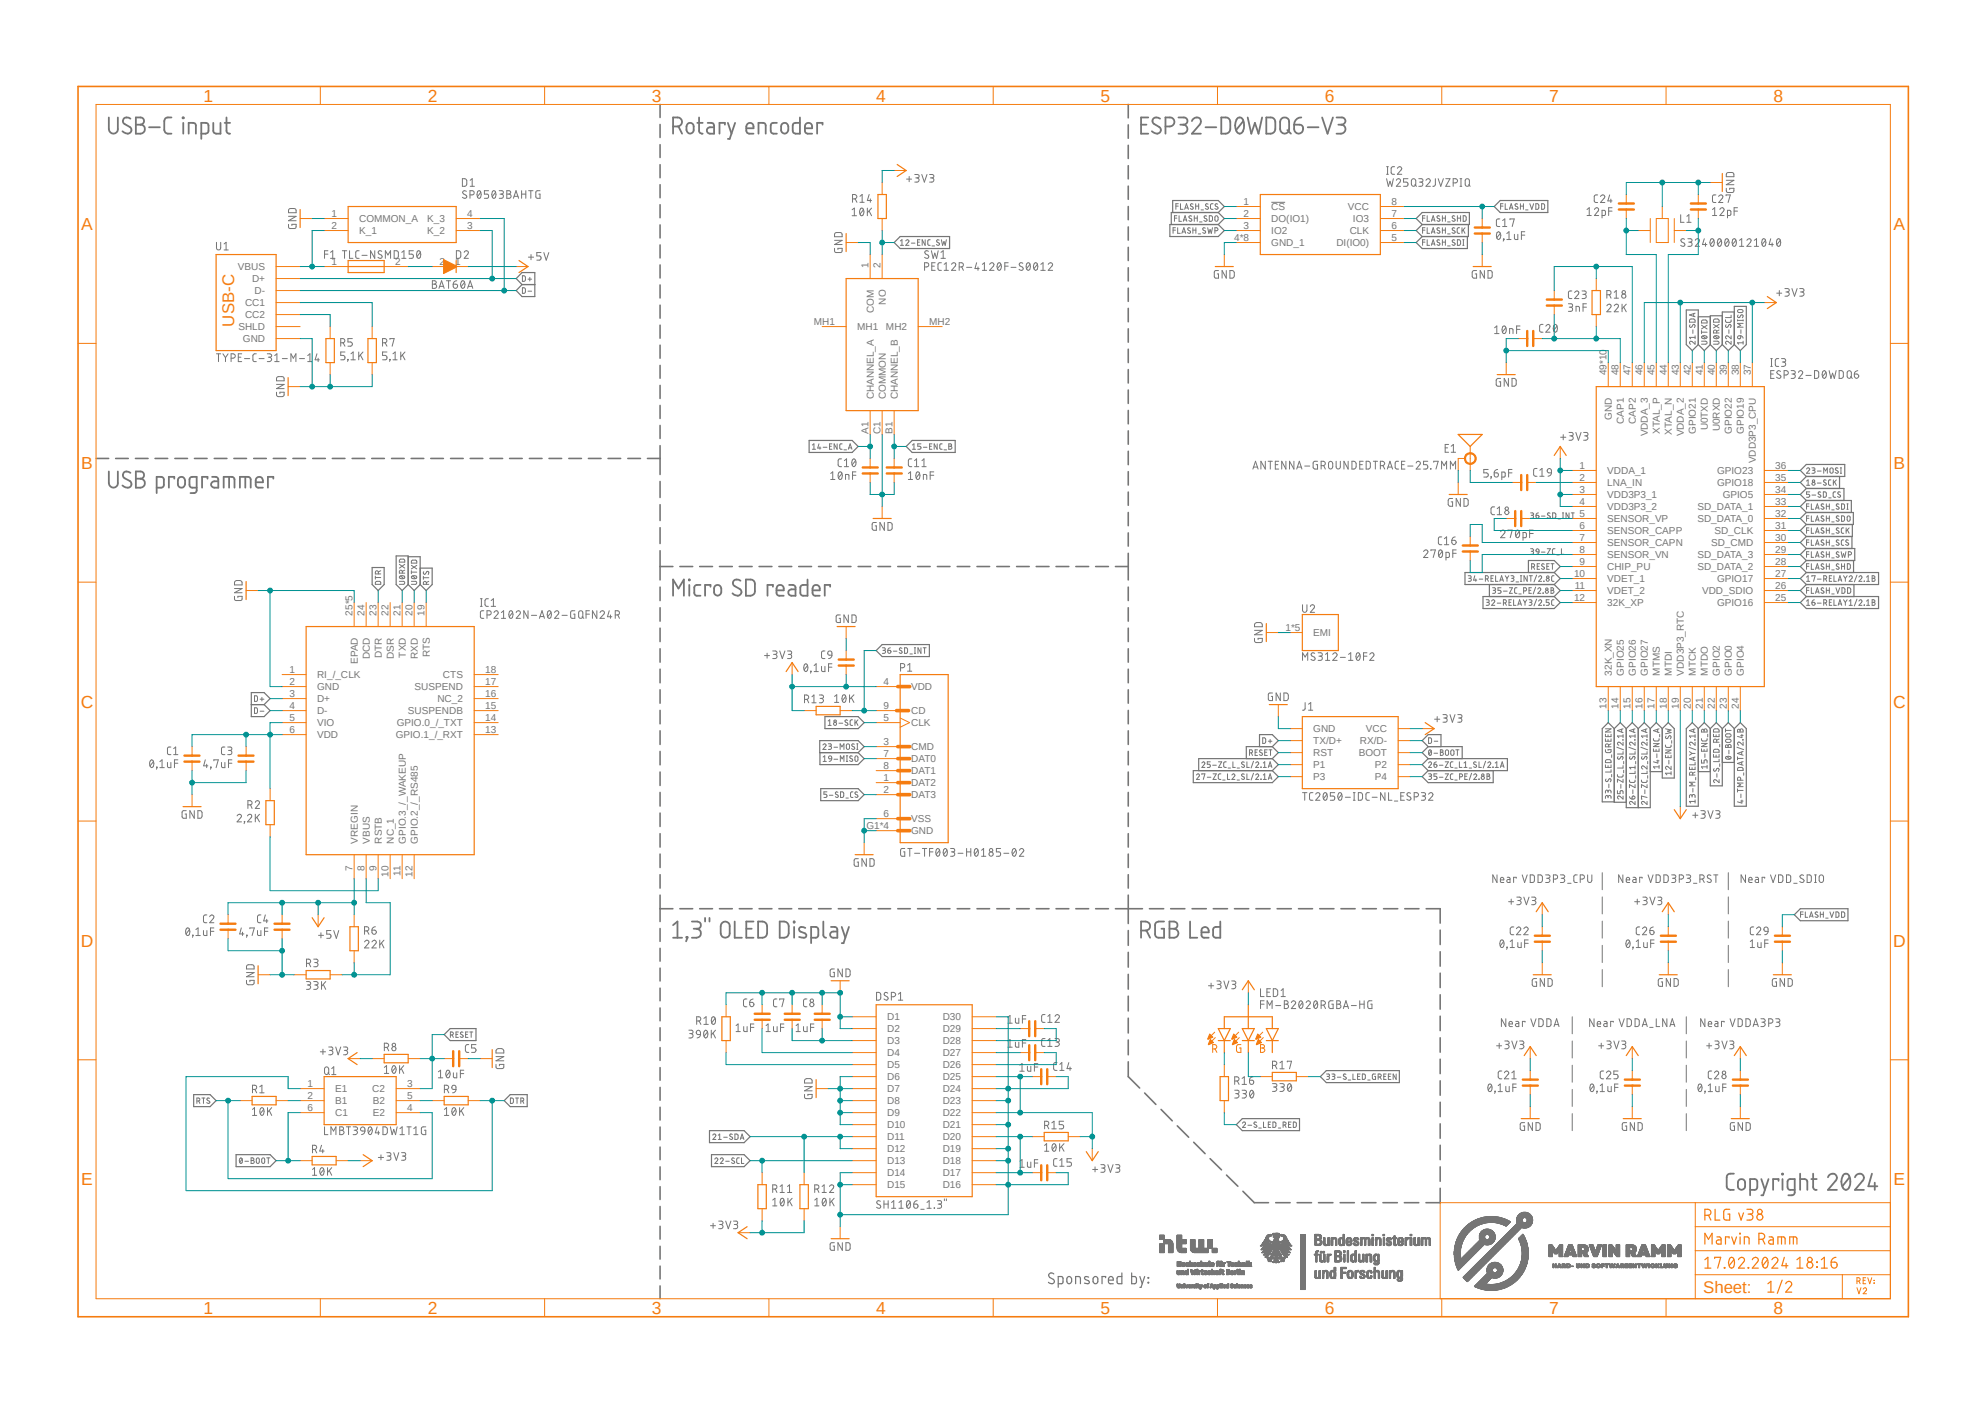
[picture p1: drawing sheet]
<svg xmlns="http://www.w3.org/2000/svg" width="420mm" height="297mm" viewBox="0 0 420 297" stroke-linecap="round" stroke-linejoin="round" font-family="sans-serif">
<defs><g id="words">
<g font-size="3.7" fill="#f57c10">
<text x="43.1" y="21.5">1</text>
<text x="90.5" y="21.5">2</text>
<text x="137.9" y="21.5">3</text>
<text x="185.4" y="21.5">4</text>
<text x="232.8" y="21.5">5</text>
<text x="280.3" y="21.5">6</text>
<text x="327.7" y="21.5">7</text>
<text x="375.2" y="21.5">8</text>
<text x="17.2" y="48.7">A</text>
<text x="400.6" y="48.7">A</text>
<text x="17.2" y="99.2">B</text>
<text x="400.6" y="99.2">B</text>
<text x="17.1" y="149.7">C</text>
<text x="400.6" y="149.7">C</text>
<text x="17.1" y="200.3">D</text>
<text x="400.6" y="200.3">D</text>
<text x="17.2" y="250.8">E</text>
<text x="400.6" y="250.8">E</text>
<text x="43.1" y="278">1</text>
<text x="90.5" y="278">2</text>
<text x="137.9" y="278">3</text>
<text x="185.4" y="278">4</text>
<text x="232.8" y="278">5</text>
<text x="280.3" y="278">6</text>
<text x="327.7" y="278">7</text>
<text x="375.2" y="278">8</text>
</g>
<g font-size="3.6" fill="#f57c10">
<text x="49.5" y="69.1" transform="rotate(-90 49.5 69.1)">USB-C</text>
<text x="360.3" y="273.6">Sheet:</text>
</g>
<g font-size="2.1" fill="#757575">
<text x="70.1" y="45.8">1</text>
<text x="76" y="47">COMMON_A</text>
<text x="90.4" y="47">K_3</text>
<text x="98.8" y="45.8">4</text>
<text x="263.1" y="43.3">1</text>
<text x="263.1" y="45.8">2</text>
<text x="269" y="44.4">CS</text>
<text x="269" y="47">DO(IO1)</text>
<text x="285.2" y="44.4">VCC</text>
<text x="286.3" y="47">IO3</text>
<text x="294.4" y="43.3">8</text>
<text x="294.4" y="45.8">7</text>
<text x="70.1" y="48.4">2</text>
<text x="76" y="49.5">K_1</text>
<text x="90.4" y="49.5">K_2</text>
<text x="98.8" y="48.4">3</text>
<text x="261.1" y="50.9">4*8</text>
<text x="263.1" y="48.4">3</text>
<text x="269" y="49.5">IO2</text>
<text x="269" y="52.1">GND_1</text>
<text x="282.7" y="52.1">DI(IO0)</text>
<text x="285.6" y="49.5">CLK</text>
<text x="294.4" y="48.4">6</text>
<text x="294.4" y="50.9">5</text>
<text x="50.3" y="57.1">VBUS</text>
<text x="53.3" y="59.7">D+</text>
<text x="70.1" y="56">1</text>
<text x="83.6" y="56">2</text>
<text x="93" y="56">2</text>
<text x="96.3" y="56">1</text>
<text x="183.8" y="56.6" transform="rotate(-90 183.8 56.6)">1</text>
<text x="186.3" y="56.6" transform="rotate(-90 186.3 56.6)">2</text>
<text x="51.9" y="64.8">CC1</text>
<text x="53.8" y="62.2">D-</text>
<text x="187.4" y="64.4" transform="rotate(-90 187.4 64.4)">NO</text>
<text x="50.5" y="69.8">SHLD</text>
<text x="51.9" y="67.3">CC2</text>
<text x="172.2" y="68.7">MH1</text>
<text x="181.4" y="69.8">MH1</text>
<text x="184.9" y="66.2" transform="rotate(-90 184.9 66.2)">COM</text>
<text x="187.5" y="69.8">MH2</text>
<text x="196.6" y="68.7">MH2</text>
<text x="51.4" y="72.4">GND</text>
<text x="339.9" y="79.4" transform="rotate(-90 339.9 79.4)">49*10</text>
<text x="342.5" y="79.4" transform="rotate(-90 342.5 79.4)">48</text>
<text x="345" y="79.4" transform="rotate(-90 345 79.4)">47</text>
<text x="347.6" y="79.4" transform="rotate(-90 347.6 79.4)">46</text>
<text x="350.1" y="79.4" transform="rotate(-90 350.1 79.4)">45</text>
<text x="352.6" y="79.4" transform="rotate(-90 352.6 79.4)">44</text>
<text x="355.2" y="79.4" transform="rotate(-90 355.2 79.4)">43</text>
<text x="357.7" y="79.4" transform="rotate(-90 357.7 79.4)">42</text>
<text x="360.3" y="79.4" transform="rotate(-90 360.3 79.4)">41</text>
<text x="362.8" y="79.4" transform="rotate(-90 362.8 79.4)">40</text>
<text x="365.3" y="79.4" transform="rotate(-90 365.3 79.4)">39</text>
<text x="367.9" y="79.4" transform="rotate(-90 367.9 79.4)">38</text>
<text x="370.4" y="79.4" transform="rotate(-90 370.4 79.4)">37</text>
<text x="184.9" y="84.5" transform="rotate(-90 184.9 84.5)">CHANNEL_A</text>
<text x="187.4" y="84.5" transform="rotate(-90 187.4 84.5)">COMMON</text>
<text x="189.9" y="84.5" transform="rotate(-90 189.9 84.5)">CHANNEL_B</text>
<text x="341" y="88.8" transform="rotate(-90 341 88.8)">GND</text>
<text x="343.6" y="89.7" transform="rotate(-90 343.6 89.7)">CAP1</text>
<text x="346.1" y="89.7" transform="rotate(-90 346.1 89.7)">CAP2</text>
<text x="183.8" y="91.8" transform="rotate(-90 183.8 91.8)">A1</text>
<text x="186.3" y="91.9" transform="rotate(-90 186.3 91.9)">C1</text>
<text x="188.8" y="91.8" transform="rotate(-90 188.8 91.8)">B1</text>
<text x="348.7" y="92.3" transform="rotate(-90 348.7 92.3)">VDDA_3</text>
<text x="351.2" y="91.8" transform="rotate(-90 351.2 91.8)">XTAL_P</text>
<text x="353.7" y="91.9" transform="rotate(-90 353.7 91.9)">XTAL_N</text>
<text x="356.3" y="92.3" transform="rotate(-90 356.3 92.3)">VDDA_2</text>
<text x="358.8" y="91.8" transform="rotate(-90 358.8 91.8)">GPIO21</text>
<text x="361.4" y="91.1" transform="rotate(-90 361.4 91.1)">U0TXD</text>
<text x="363.9" y="91.3" transform="rotate(-90 363.9 91.3)">U0RXD</text>
<text x="366.4" y="91.8" transform="rotate(-90 366.4 91.8)">GPIO22</text>
<text x="369" y="91.8" transform="rotate(-90 369 91.8)">GPIO19</text>
<text x="334.2" y="99.2">1</text>
<text x="334.2" y="101.7">2</text>
<text x="340.1" y="100.3">VDDA_1</text>
<text x="363.3" y="100.3">GPIO23</text>
<text x="371.5" y="98" transform="rotate(-90 371.5 98)">VDD3P3_CPU</text>
<text x="375.6" y="99.2">36</text>
<text x="375.6" y="101.7">35</text>
<text x="334.2" y="104.3">3</text>
<text x="334.2" y="106.8">4</text>
<text x="340.1" y="102.8">LNA_IN</text>
<text x="340.1" y="105.4">VDD3P3_1</text>
<text x="340.1" y="107.9">VDD3P3_2</text>
<text x="359.2" y="107.9">SD_DATA_1</text>
<text x="363.3" y="102.8">GPIO18</text>
<text x="364.5" y="105.4">GPIO5</text>
<text x="375.6" y="104.3">34</text>
<text x="375.6" y="106.8">33</text>
<text x="334.2" y="109.3">5</text>
<text x="334.2" y="111.9">6</text>
<text x="340.1" y="110.4">SENSOR_VP</text>
<text x="340.1" y="113">SENSOR_CAPP</text>
<text x="359.2" y="110.4">SD_DATA_0</text>
<text x="362.8" y="113">SD_CLK</text>
<text x="375.6" y="109.3">32</text>
<text x="375.6" y="111.9">31</text>
<text x="334.2" y="114.4">7</text>
<text x="334.2" y="117">8</text>
<text x="334.2" y="119.5">9</text>
<text x="340.1" y="115.5">SENSOR_CAPN</text>
<text x="340.1" y="118.1">SENSOR_VN</text>
<text x="359.2" y="118.1">SD_DATA_3</text>
<text x="362" y="115.5">SD_CMD</text>
<text x="375.6" y="114.4">30</text>
<text x="375.6" y="117">29</text>
<text x="375.6" y="119.5">28</text>
<text x="333" y="122">10</text>
<text x="333.2" y="124.6">11</text>
<text x="340.1" y="120.6">CHIP_PU</text>
<text x="340.1" y="123.1">VDET_1</text>
<text x="340.1" y="125.7">VDET_2</text>
<text x="359.2" y="120.6">SD_DATA_2</text>
<text x="360.1" y="125.7">VDD_SDIO</text>
<text x="363.3" y="123.1">GPIO17</text>
<text x="375.6" y="122">27</text>
<text x="375.6" y="124.6">26</text>
<text x="74.5" y="130.2" transform="rotate(-90 74.5 130.2)">25*5</text>
<text x="77.1" y="130.2" transform="rotate(-90 77.1 130.2)">24</text>
<text x="79.6" y="130.2" transform="rotate(-90 79.6 130.2)">23</text>
<text x="82.2" y="130.2" transform="rotate(-90 82.2 130.2)">22</text>
<text x="84.7" y="130.2" transform="rotate(-90 84.7 130.2)">21</text>
<text x="87.2" y="130.2" transform="rotate(-90 87.2 130.2)">20</text>
<text x="89.8" y="130.2" transform="rotate(-90 89.8 130.2)">19</text>
<text x="333" y="127.1">12</text>
<text x="340.1" y="128.2">32K_XP</text>
<text x="363.3" y="128.2">GPIO16</text>
<text x="375.6" y="127.1">25</text>
<text x="272" y="133.5">1*5</text>
<text x="277.9" y="134.6">EMI</text>
<text x="61.3" y="142.4">1</text>
<text x="67.1" y="143.5">RI_/_CLK</text>
<text x="75.7" y="140.5" transform="rotate(-90 75.7 140.5)">EPAD</text>
<text x="78.2" y="139.4" transform="rotate(-90 78.2 139.4)">DCD</text>
<text x="80.8" y="139.2" transform="rotate(-90 80.8 139.2)">DTR</text>
<text x="83.3" y="139.4" transform="rotate(-90 83.3 139.4)">DSR</text>
<text x="85.9" y="139.1" transform="rotate(-90 85.9 139.1)">TXD</text>
<text x="88.4" y="139.4" transform="rotate(-90 88.4 139.4)">RXD</text>
<text x="90.9" y="139.1" transform="rotate(-90 90.9 139.1)">RTS</text>
<text x="93.7" y="143.5">CTS</text>
<text x="102.7" y="142.4">18</text>
<text x="341" y="142.9" transform="rotate(-90 341 142.9)">32K_XN</text>
<text x="343.6" y="142.9" transform="rotate(-90 343.6 142.9)">GPIO25</text>
<text x="346.1" y="142.9" transform="rotate(-90 346.1 142.9)">GPIO26</text>
<text x="348.7" y="142.9" transform="rotate(-90 348.7 142.9)">GPIO27</text>
<text x="351.2" y="142.9" transform="rotate(-90 351.2 142.9)">MTMS</text>
<text x="353.7" y="142.9" transform="rotate(-90 353.7 142.9)">MTDI</text>
<text x="356.3" y="142.9" transform="rotate(-90 356.3 142.9)">VDD3P3_RTC</text>
<text x="358.8" y="142.9" transform="rotate(-90 358.8 142.9)">MTCK</text>
<text x="361.4" y="142.9" transform="rotate(-90 361.4 142.9)">MTDO</text>
<text x="363.9" y="142.9" transform="rotate(-90 363.9 142.9)">GPIO2</text>
<text x="366.4" y="142.9" transform="rotate(-90 366.4 142.9)">GPIO0</text>
<text x="369" y="142.9" transform="rotate(-90 369 142.9)">GPIO4</text>
<text x="61.3" y="144.9">2</text>
<text x="61.3" y="147.4">3</text>
<text x="61.3" y="150">4</text>
<text x="67.1" y="146">GND</text>
<text x="67.1" y="148.5">D+</text>
<text x="87.7" y="146">SUSPEND</text>
<text x="92.5" y="148.5">NC_2</text>
<text x="102.7" y="144.9">17</text>
<text x="102.7" y="147.4">16</text>
<text x="102.7" y="150">15</text>
<text x="186.9" y="144.9">4</text>
<text x="186.9" y="150">9</text>
<text x="192.8" y="146">VDD</text>
<text x="339.9" y="149.9" transform="rotate(-90 339.9 149.9)">13</text>
<text x="342.5" y="149.9" transform="rotate(-90 342.5 149.9)">14</text>
<text x="345" y="149.9" transform="rotate(-90 345 149.9)">15</text>
<text x="347.6" y="149.9" transform="rotate(-90 347.6 149.9)">16</text>
<text x="350.1" y="149.9" transform="rotate(-90 350.1 149.9)">17</text>
<text x="352.6" y="149.9" transform="rotate(-90 352.6 149.9)">18</text>
<text x="355.2" y="149.9" transform="rotate(-90 355.2 149.9)">19</text>
<text x="357.7" y="149.9" transform="rotate(-90 357.7 149.9)">20</text>
<text x="360.3" y="149.9" transform="rotate(-90 360.3 149.9)">21</text>
<text x="362.8" y="149.9" transform="rotate(-90 362.8 149.9)">22</text>
<text x="365.3" y="149.9" transform="rotate(-90 365.3 149.9)">23</text>
<text x="367.9" y="149.9" transform="rotate(-90 367.9 149.9)">24</text>
<text x="61.3" y="152.5">5</text>
<text x="61.3" y="155.1">6</text>
<text x="67.1" y="151.1">D-</text>
<text x="67.1" y="153.6">VIO</text>
<text x="83.9" y="153.6">GPIO.0_/_TXT</text>
<text x="86.3" y="151.1">SUSPENDB</text>
<text x="102.7" y="152.5">14</text>
<text x="102.7" y="155.1">13</text>
<text x="186.9" y="152.5">5</text>
<text x="192.8" y="153.6">CLK</text>
<text x="192.8" y="151.1">CD</text>
<text x="277.9" y="154.9">GND</text>
<text x="289" y="154.9">VCC</text>
<text x="67.1" y="156.2">VDD</text>
<text x="83.7" y="156.2">GPIO.1_/_RXT</text>
<text x="186.9" y="157.6">3</text>
<text x="186.9" y="160.1">7</text>
<text x="192.8" y="158.7">CMD</text>
<text x="192.8" y="161.2">DAT0</text>
<text x="277.9" y="157.4">TX/D+</text>
<text x="277.9" y="160">RST</text>
<text x="287.5" y="160">BOOT</text>
<text x="287.7" y="157.4">RX/D-</text>
<text x="186.9" y="165.2">1</text>
<text x="186.9" y="167.8">2</text>
<text x="186.9" y="162.7">8</text>
<text x="192.8" y="166.3">DAT2</text>
<text x="192.8" y="163.8">DAT1</text>
<text x="277.9" y="162.5">P1</text>
<text x="277.9" y="165.1">P3</text>
<text x="290.9" y="162.5">P2</text>
<text x="290.9" y="165.1">P4</text>
<text x="186.9" y="172.8">6</text>
<text x="192.8" y="168.9">DAT3</text>
<text x="192.8" y="173.9">VSS</text>
<text x="75.7" y="178.5" transform="rotate(-90 75.7 178.5)">VREGIN</text>
<text x="78.2" y="178.5" transform="rotate(-90 78.2 178.5)">VBUS</text>
<text x="80.8" y="178.5" transform="rotate(-90 80.8 178.5)">RSTB</text>
<text x="83.3" y="178.5" transform="rotate(-90 83.3 178.5)">NC_1</text>
<text x="85.9" y="178.5" transform="rotate(-90 85.9 178.5)">GPIO.3_/_WAKEUP</text>
<text x="88.4" y="178.5" transform="rotate(-90 88.4 178.5)">GPIO.2_/_RS485</text>
<text x="183.3" y="175.3">G1*4</text>
<text x="192.8" y="176.5">GND</text>
<text x="74.5" y="184.3" transform="rotate(-90 74.5 184.3)">7</text>
<text x="77.1" y="184.3" transform="rotate(-90 77.1 184.3)">8</text>
<text x="79.6" y="184.3" transform="rotate(-90 79.6 184.3)">9</text>
<text x="82.2" y="185.5" transform="rotate(-90 82.2 185.5)">10</text>
<text x="84.7" y="185.3" transform="rotate(-90 84.7 185.3)">11</text>
<text x="87.2" y="185.5" transform="rotate(-90 87.2 185.5)">12</text>
<text x="187.7" y="215.9">D1</text>
<text x="199.5" y="215.9">D30</text>
<text x="187.7" y="218.4">D2</text>
<text x="187.7" y="220.9">D3</text>
<text x="199.5" y="220.9">D28</text>
<text x="199.5" y="218.4">D29</text>
<text x="187.7" y="223.4">D4</text>
<text x="187.7" y="226">D5</text>
<text x="199.5" y="226">D26</text>
<text x="199.5" y="223.4">D27</text>
<text x="65.1" y="230">1</text>
<text x="65.1" y="232.5">2</text>
<text x="70.9" y="231.1">E1</text>
<text x="70.9" y="233.6">B1</text>
<text x="78.7" y="231.1">C2</text>
<text x="78.9" y="233.6">B2</text>
<text x="86.1" y="230">3</text>
<text x="86.1" y="232.5">5</text>
<text x="187.7" y="228.5">D6</text>
<text x="187.7" y="231.1">D7</text>
<text x="187.7" y="233.6">D8</text>
<text x="199.5" y="233.6">D23</text>
<text x="199.5" y="231.1">D24</text>
<text x="199.5" y="228.5">D25</text>
<text x="65.1" y="235">6</text>
<text x="70.9" y="236.1">C1</text>
<text x="78.9" y="236.1">E2</text>
<text x="86.1" y="235">4</text>
<text x="187.7" y="236.1">D9</text>
<text x="187.7" y="238.7">D10</text>
<text x="199.5" y="238.7">D21</text>
<text x="199.5" y="236.1">D22</text>
<text x="187.7" y="241.2">D11</text>
<text x="187.7" y="243.8">D12</text>
<text x="199.5" y="243.8">D19</text>
<text x="199.5" y="241.2">D20</text>
<text x="187.7" y="246.3">D13</text>
<text x="187.7" y="248.8">D14</text>
<text x="187.7" y="251.4">D15</text>
<text x="199.5" y="248.8">D17</text>
<text x="199.5" y="246.3">D18</text>
<text x="199.5" y="251.4">D16</text>
</g>
</g></defs>
<path d="M16 17.9l388.2 261.2M404.2 17.9l-388.2 261.2" fill="none" stroke="#fff" stroke-width=".21"/>
<g fill="none" stroke="#757575" stroke-width=".21">
<path d="M316.7 185.1v1.6l-.9-1.6v1.6M317.5 186.1h.7a.42 .42 0 0 0-.1-.4 .42 .42 0 0 0-.5-.1l-.1 .4v.6l.7 .1M318.9 185.6l.6 .2v.9l-.6-.1-.1-.1 .1-.4h.6M320.8 185.8v-.2h-.5v1.1M322.1 185.1l.5 1.6 .5-1.6M323.8 185.1h.6a1.3 1.3 0 0 1 .2 1.4l-.2 .1-.6 .1zM325.4 185.1h.7l.2 .2v.9l-.2 .4-.7 .1zM327 185.1l.9 .2a.38 .38 0 0 1-.3 .5h-.4M327.5 185.8a.45 .45 0 0 1 .4 .3 .45 .45 0 0 1-.2 .5l-.7 .1M328.7 186l.7-.1a.43 .43 0 0 0 .2-.5 .43 .43 0 0 0-.5-.3h-.4v1.6M330.2 185.1h.5a.36 .36 0 0 1 .4 .3 .36 .36 0 0 1-.4 .4h-.4M330.6 185.8a.45 .45 0 0 1 .5 .3 .45 .45 0 0 1-.3 .5l-.6 .1"/>
<path d="M331.7 186.9h.7M333.7 185.1h-.5l-.2 .3v1.1l.7 .2M334.3 186l.7-.1a.43 .43 0 0 0 .2-.5 .43 .43 0 0 0-.4-.3h-.5v1.6M335.9 185.1v1.1a.45 .45 0 0 0 .2 .4 .45 .45 0 0 0 .5 0l.2-.4v-1.1M339 184.6v3.6M339 189.7v3.6M339 194.9v3.6M339 200v3.6M343.4 185.1v1.6l-.9-1.6v1.6M344.1 186.1h.7a.38 .38 0 0 0-.2-.5 .38 .38 0 0 0-.5 .4l.1 .6 .6 .1M345.5 185.6h.5l.2 .3v.8l-.6-.1-.2-.1 .2-.4h.6M347.4 185.8v-.2h-.5v1.1"/>
<path d="M348.7 185.1l.5 1.6 .6-1.6M350.4 185.1h.7a1.3 1.3 0 0 1 .1 1.4l-.1 .1-.7 .1zM352 185.1h.7l.2 .2 .1 .9-.3 .4-.7 .1zM353.7 185.1h.7a.34 .34 0 0 1 0 .6l-.5 .1M354.1 185.8a.46 .46 0 0 1 .5 .3 .46 .46 0 0 1-.2 .5l-.7 .1M355.3 186h.5a.45 .45 0 0 0 .4-.4 .45 .45 0 0 0-.2-.5h-.7v1.6M356.8 185.1l.9 .2a.38 .38 0 0 1-.4 .5h-.3M357.3 185.8a.45 .45 0 0 1 .4 .3 .45 .45 0 0 1-.2 .5l-.7 .1M358.3 186.9h.7M359.7 186h.4a.45 .45 0 0 0 .5-.4 .45 .45 0 0 0-.3-.5h-.6v1.6M360.2 186l.4 .7M362 185.2l-.2-.1a.39 .39 0 0 0-.5 .1 .39 .39 0 0 0 .1 .6l.5 .2a.37 .37 0 0 1 .2 .4 .37 .37 0 0 1-.4 .3l-.5-.2"/>
<path d="M362.6 185.1h.9M363.1 185.1v1.6M365.7 184.6v3.6M365.7 189.7v3.6M365.7 194.9v3.6M365.7 200v3.6M369.3 185.1v1.6l-.9-1.6v1.6M370 186.1h.7l-.2-.5h-.3l-.2 .2v.6l.1 .2 .6 .1M371.4 185.6h.5l.2 .3v.8l-.6-.1-.2-.1 .2-.4h.6M373.4 185.8v-.2h-.6v1.1M374.6 185.1l.6 1.6 .5-1.6M376.3 185.1h.7l.1 .2 .1 .9-.2 .4-.7 .1z"/>
<path d="M378 185.1h.7a1.3 1.3 0 0 1 .1 1.4l-.1 .1-.7 .1zM379.5 186.9h.7M381.6 185.2l-.6-.1-.2 .3 .2 .4 .6 .3v.4a.55 .55 0 0 1-.8 0M382.4 185.1h.6a1.3 1.3 0 0 1 .2 1.4l-.2 .1-.6 .1zM383.9 186.7h.4M383.9 185.1h.4M384.1 185.1v1.6M385 185.3a.46 .46 0 0 1 .5-.2 .46 .46 0 0 1 .3 .4v.7a.47 .47 0 0 1-.4 .5 .47 .47 0 0 1-.5-.5zM318.6 215.5v1.7l-.9-1.7v1.7M319.3 216.6h.7a.39 .39 0 0 0-.2-.5 .39 .39 0 0 0-.5 .1l.1 .9 .6 .1M320.7 216.1h.5l.2 .2v.9l-.6-.1-.2-.1 .2-.4 .6-.1M322.7 216.2v-.1h-.6v1.1"/>
<path d="M323.9 215.5l.5 1.7 .6-1.7M325.6 215.5l.7 .1 .2 .4v.7l-.4 .5h-.5zM327.3 215.5l.7 .1a1.26 1.26 0 0 1 .1 1.3l-.4 .3h-.4zM328.8 217.2l.6-1.7 .5 1.7M328.9 216.7h.8M332.7 215.1v3.6M337.3 215.5v1.7l-1-1.7v1.7M337.9 216.6h.8a.39 .39 0 0 0-.2-.5 .39 .39 0 0 0-.5 .1l.1 .9 .6 .1M339 205.1v3.6M339.4 216.1h.5l.1 .2v.9l-.6-.1-.1-.1 .1-.4 .6-.1M341.3 216.2v-.1h-.5v1.1M342.6 215.5l.5 1.7 .6-1.7"/>
<path d="M344.3 215.5l.6 .1 .3 .4v.7l-.5 .5h-.4zM345.9 215.5l.7 .1a1.26 1.26 0 0 1 .2 1.3l-.4 .3h-.5zM347.5 217.2l.5-1.7 .5 1.7M347.6 216.7h.8M349 217.3h.8M350.4 215.5v1.7h.8M352.7 215.5v1.7l-.9-1.7v1.7M353.3 217.2l.5-1.7 .6 1.7M353.4 216.7h.8M356.8 215.1v3.6M360.7 215.5v1.7l-.9-1.7v1.7M361.4 216.6h.8a.39 .39 0 0 0-.2-.5 .39 .39 0 0 0-.5 .1l-.1 .8 .3 .2h.5"/>
<path d="M362.9 216.1l.6 .1v1l-.6-.1-.1-.1 .1-.4 .6-.1M364.8 216.2v-.1h-.6v1.1M365.7 205.1v3.6M366.1 215.5l.5 1.7 .5-1.7M367.7 215.5l.7 .1a1.26 1.26 0 0 1 .2 1.3l-.4 .3h-.5zM369.4 215.5l.7 .1 .2 .4v.7l-.4 .5h-.5zM370.9 217.2l.6-1.7 .5 1.7M371.1 216.7h.8M372.6 215.5h.5a.37 .37 0 0 1 .3 .3 .37 .37 0 0 1-.1 .4h-.5M373 216.2a.47 .47 0 0 1 .5 .5 .47 .47 0 0 1-.5 .5h-.4M374.2 216.5h.5a.47 .47 0 0 0 .4-.5 .47 .47 0 0 0-.4-.5h-.5v1.7M375.7 215.5h.6a.36 .36 0 0 1 .3 .4 .36 .36 0 0 1-.3 .3h-.4"/>
<path d="M376.2 216.2a.47 .47 0 0 1 .4 .5 .47 .47 0 0 1-.4 .5h-.5M332.7 220.2v3.6M332.7 225.3v3.6M332.7 230.5v3.6M332.7 235.6v3.6M356.8 220.2v3.6M356.8 225.3v3.6M356.8 230.5v3.6M356.8 235.6v3.6M309.7 260h1.9M309.7 259.9h1.9M309.8 259.9h1.9"/>
<path d="M309.8 259.8h2M309.9 259.7h2M309.9 259.7h2.1M310.1 259.5h2.1M310.1 259.5h2.2M310.3 259.3h2.2M310.3 259.3h2.3M310.4 259.2h2.3M310.6 259.1h2.4M310.6 259.1h2.5M310.6 259h2.6M310.8 258.9h2.8"/>
<path d="M310.9 258.9h2.9M310.9 258.8h3M311.1 258.7h3.4M311.1 258.7h3.7M311.2 258.6h8.2M311.4 258.5h8.2M311.5 258.4h8.1M311.6 258.4h7.9M311.7 258.4h7.7M311.8 259.8h-2M311.8 258.3h7.5M311.9 258.2h7.3"/>
<path d="M312 258.1h7M312.1 259.6h-2.1M312.2 258.1h6.7M312.3 258h6.5M312.4 258h6.3M312.5 259.4h-2.3M312.5 257.9h6.1M312.7 257.9h5.7M312.8 257.8h5.5M312.9 259.2h-2.4M313 257.8h5.1M313.1 257.7h4.9"/>
<path d="M313.4 257.6h4.3M313.4 259h-2.7M313.5 257.6h4.1M313.6 257.6h3.8M313.8 257.5h3.5M314.3 258.7l-3.3 .1M314.3 257.4h2.4M314.6 257.4h1.8M315.1 257.3h.9M316.3 258.7h3.1M316.6 258.7h2.8M316.8 258.7h2.5"/>
<path d="M317.2 258.8h2M317.3 258.9h1.9M317.4 258.9h1.8M317.6 259h1.5M317.8 259h1.2M318 259.1h1M318.1 259.1h.8M318.1 259.2h.8M318.3 259.2h.5M318.4 259.3h.4M318.5 259.3h.2M318.6 259.4h.1"/>
<path d="M319.5 258.5l-8.2 .1M319.8 260h1.8M319.9 259.9h1.8M320 259.8h1.9M320.1 259.7h1.8M320.1 259.7h3.2M320.3 259.5h3.2M320.3 259.5h3.3M320.5 259.3h3.3M320.5 259.2h3.3M320.7 259.1h3.2M320.7 259.1h3.3"/>
<path d="M320.8 259h3.2M320.9 258.9h3.2M320.9 258.2h1.1M320.9 258.1h1.1M320.9 258h1.1M320.9 258.5h1.3M320.9 258.4h1.2M320.9 258.3h1.2M320.9 258.3h1.1M320.9 257.9h1.2M320.9 257.8h1.3M321 258.8h3.1"/>
<path d="M321 258.7h3.2M321 258.7h1.5M321 258.6h1.4M321 258.5l1.3 .1M321 257.6h1.3M321 257.6h1.5M321 257.6h3.2M321 257.5h3.2M321.1 257.4h3M321.1 257.3h3M321.1 257.2h2.9M321.2 257.2h2.8"/>
<path d="M321.2 257.1h2.8M321.2 257.1h2.7M321.3 257h2.5M321.4 257h2.4M321.4 256.9h2.4M321.4 256.9h2.3M321.5 256.8h2.1M321.6 256.8h2M321.7 256.7h1.8M321.7 256.7h1.7M321.8 259.8h-1.8M321.9 256.6h1.4"/>
<path d="M322 256.5h1.2M322 259.7h1.2M322.1 257.9h-1.2M322.1 256.5h1M322.1 259.8h.9M322.2 256.5h.7M322.3 257.7h-1.3M322.3 259.8h.6M322.7 258.7h1.5M322.7 257.6h1.5M322.8 258.6h1.4M322.8 257.6h1.4"/>
<path d="M322.9 258.6h1.3M322.9 257.7h1.3M323 258.5h1.2M323 257.8h1.2M323 258.4h1.2M323.1 258.4h1.1M323.1 257.9h1.2M323.1 257.9h1.1M323.1 258.3h1.2M323.1 258.2h1.2M323.1 258.1h1.2M323.1 258h1.2"/>
<path d="M323.5 259.6h-3.3M323.7 259.4h-3.3M323.9 259.2h-3.3M324.1 259h-3.3M324.3 258.3l-1.2 .1M307.7 265.5h1.3M307.7 265.4h1.3M307.7 265.3h1.3M307.7 265.2h1.3M307.7 265.1h1.3M307.7 265h1.3M307.7 264.9h1.3"/>
<path d="M307.7 264.8h1.3M307.7 266h1.3M307.7 265.9h1.3M307.7 265.8h1.3M307.7 265.7l1.3 .1M307.7 265.7h1.3M307.7 265.6h1.3M307.7 264.7h1.3M307.7 264.6h1.3M307.7 264.5h1.3M307.7 264.4h1.3M307.7 264.3h1.3"/>
<path d="M307.8 266.3h1.3M307.8 266.2h1.3M307.8 266.1h1.2M307.8 264.2h1.2M307.8 264.1h1.2M307.8 264h1.3M307.8 266.6h2.9M307.8 266.5h3M307.8 266.4h3.1M307.8 263.9h1.3M307.8 263.8h1.3M307.8 263.7h1.3"/>
<path d="M307.8 266.8h2.7M307.8 266.7h2.8M307.8 263.6h1.4M307.9 267h2.4M307.9 266.9h2.5M307.9 263.5h1.3M307.9 263.4h1.3M307.9 267.2h2.2M307.9 267.1h2.3M307.9 263.3h1.3M307.9 263.1h1.4M308 267.3h2"/>
<path d="M308 263.1h1.3M308 267.4h1.9M308 262.9h1.4M308 262.8h1.4M308.1 267.6h1.6M308.1 267.5h1.7M308.1 262.8h1.3M308.1 262.7h1.4M308.1 267.7h1.5M308.1 262.6h1.4M308.1 267.8h1.4M308.1 262.5h1.4"/>
<path d="M308.2 267.9h1.2M308.2 262.5h1.3M308.2 262.4h1.4M308.2 268.1h1M308.2 268h1.1M308.2 262.3h1.4M308.3 268.1h.9M308.3 262.3h1.4M308.3 262.2h1.4M308.3 268.3h.7M308.3 268.2h.8M308.3 262.1h1.5"/>
<path d="M308.4 268.4h.5M308.4 262h1.4M308.4 268.5h.4M308.4 261.9h1.4M308.4 268.6h.3M308.4 261.8h1.5M308.5 268.6h.2M308.5 268.7h.1M308.5 261.7h1.5M308.5 261.6h1.5M308.6 261.6h1.4M308.7 261.5h1.4"/>
<path d="M308.7 261.4h1.5M308.7 261.2h1.6M308.8 261.2h1.5M308.8 261.1h1.6M308.9 261h1.6M308.9 260.9h1.6M309 260.8h1.6M309 260.7h1.7M309.1 264l-1.3 .1M309.2 266.3h1.8M309.2 260.6h1.7M309.2 260.5h1.7"/>
<path d="M309.2 266.2h1.9M309.3 263.2h-1.4M309.3 260.4h1.7M309.3 260.3h1.8M309.4 266.1h1.8M309.4 263h-1.4M309.4 260.3h1.7M309.5 266h1.8M309.5 260.2h1.8M309.5 260.1h1.8M309.5 260.1h1.9M309.6 270.3h1.8"/>
<path d="M309.6 265.9h1.8M309.6 270.3h1.7M309.6 270.1h1.9M309.6 262.3l-1.4 .1M309.7 270.4h1.5M309.7 270.3h1.6M309.7 270.1h1.8M309.7 267.6l-1.6 .1M309.7 265.8h1.8M309.8 270.5h1.3M309.8 270h1.8M309.8 265.7h1.8"/>
<path d="M309.8 270.6h1.3M309.8 269.9h1.9M309.8 265.6h1.9M309.8 261.9l-1.4 .1M309.9 270.6h1.1M309.9 269.9h1.8M309.9 267.4l-1.9 .1M309.9 265.6h1.8M309.9 269.8h1.9M310 270.7h.9M310 261.7h-1.5M310 265.5h1.8"/>
<path d="M310 270.8h.9M310 269.7h1.9M310 265.4h1.9M310.1 270.8h.7M310.1 265.4h1.8M310.1 261.5h-1.5M310.1 269.7h1.9M310.1 269.6h1.9M310.2 270.9h.5M310.2 265.3h1.8M310.3 271h.3M310.3 269.5h1.8"/>
<path d="M310.3 265.2h1.8M310.3 261.3h-1.6M310.3 269.5h1.9M310.3 267h-2.4M310.3 269.4h1.9M310.4 271.1h.1M310.4 265h1.9M310.5 269.3h1.8M310.5 265h1.8M310.5 269.2h1.9M310.6 269.2h1.8M310.6 260.9h-1.7"/>
<path d="M310.6 264.8h1.9M310.7 269.1h1.8M310.7 264.8h1.8M310.7 269h1.9M310.8 269h1.8M310.8 260.6l-1.7 .1M310.9 264.6h1.8M310.9 268.9h1.9M310.9 268.8h1.9M310.9 264.5h1.9M311 268.8h1.8M311 260.4l-1.8 .1"/>
<path d="M311.1 264.4h1.8M311.1 268.6h1.9M311.1 266.1l-1.8 .1M311.1 264.3h1.9M311.2 268.6h1.8M311.2 268.6h1.9M311.2 260.2l-1.8 .1M311.3 264.2h1.8M311.3 268.4h1.9M311.4 268.4h1.8M311.4 265.9l-1.9 .1M311.4 264.1h1.8"/>
<path d="M311.4 268.4h1.9M311.4 270.2h-1.8M311.5 264h1.8M311.5 260l-1.9 .1M311.5 263.9h1.9M311.6 268.2h1.8M311.6 265.7l-1.9 .1M311.6 263.9h1.8M311.6 268.1h1.9M311.7 270h-1.9M311.7 263.8h1.8M311.7 268h1.9"/>
<path d="M311.7 263.7h1.9M311.8 268h1.8M311.8 265.5l-1.9 .1M311.8 263.7h1.8M311.8 267.9h1.9M311.9 269.7l-1.9 .1M311.9 267.8h1.9M311.9 263.6h1.8M312 272.2h7.1M312 267.8h1.8M312 263.5h1.8M312 267.8h1.9"/>
<path d="M312 265.3h-1.9M312 272.2h7M312 272h7.3M312 267.7h1.9M312.1 272h7.3M312.1 269.5l-1.9 .1M312.1 272.2h6.8M312.1 271.9h7.3M312.1 263.4h1.8M312.2 267.6h1.8M312.2 263.3h1.8M312.2 267.5h1.9"/>
<path d="M312.2 265.1h-1.9M312.3 272.3h6.5M312.3 271.8h7.4M312.3 269.3l-1.9 .1M312.3 267.5h1.8M312.3 271.7h7.5M312.3 263.1h3.3M312.4 271.7h2.8M312.4 267.4h1.8M312.4 263.1h3.2M312.4 272.4h6.2M312.4 267.3h1.9"/>
<path d="M312.4 264.9h-1.8M312.4 263.1h3.3M312.5 271.6h2M312.5 267.3h1.8M312.5 271.6h1.9M312.5 269.1l-1.9 .1M312.5 272.4h6M312.5 271.5h1.9M312.5 262.9h3.3M312.6 262.9h3.2M312.6 272.5h5.8M312.6 271.4h1.9"/>
<path d="M312.6 267.2h1.9M312.6 267.1h1.9M312.6 264.7h-1.8M312.6 262.8h3.3M312.7 271.4h1.8M312.7 267.1h1.8M312.7 272.5h5.6M312.7 268.9h-1.8M312.8 271.3h1.8M312.8 262.7h3.2M312.8 267h1.9M312.8 262.7h3.3"/>
<path d="M312.8 266.9h1.9M312.8 264.5h-1.8M312.8 262.6h3.3M312.9 271.2h1.8M312.9 266.9h1.8M312.9 262.6h3.2M312.9 271.1h1.9M312.9 268.7h-1.9M313 272.6h5.1M313 262.5h3.1M313 271.1h1.8M313 266.7h1.9"/>
<path d="M313 262.5h3.2M313 262.1h1.3M313 262h1.2M313 261.9l1.2 .1M313 261.9h1.2M313 261.8h1.2M313 261.8h1.1M313 261.7h1.1M313 261.6h1.1M313 261.5h1.2M313 261.4h1.2M313.1 266.7h1.8"/>
<path d="M313.1 264.2l-1.9 .1M313.1 262.4h3.1M313.1 262.2h1.4M313.1 262.1l1.4 .1M313.1 261.2h1.3M313.1 261.2h1.4M313.1 271h1.8M313.1 266.7h1.9M313.1 262.3h3.1M313.1 262.3h3.2M313.1 261.1h3.2M313.1 272.6h4.8"/>
<path d="M313.1 270.9h1.9M313.1 268.5h-1.9M313.1 261h3.1M313.1 260.9h3.1M313.2 270.9h1.8M313.2 260.9h3M313.2 266.5h1.9M313.2 260.8h2.9M313.3 272.7h4.5M313.3 266.5h1.8M313.3 264l-1.9 .1M313.3 260.8h2.8"/>
<path d="M313.3 260.7h2.8M313.4 270.8h1.8M313.4 270.7h1.8M313.4 268.3h-2M313.4 266.4h1.8M313.4 272.7h4.2M313.4 260.6h2.6M313.4 260.6h2.5M313.4 260.5h2.5M313.5 266.3h1.8M313.5 263.8l-1.9 .1M313.5 260.5h2.3"/>
<path d="M313.5 270.6h1.8M313.6 270.5h1.8M313.6 268.1h-1.9M313.6 266.2h1.8M313.6 260.4h2.2M313.6 260.3h2.1M313.7 266.1h1.8M313.7 263.6l-1.9 .1M313.7 272.8h3.6M313.7 270.3h1.9M313.7 266.1h1.9M313.7 260.3h1.9"/>
<path d="M313.8 270.3h1.8M313.8 266h1.8M313.8 260.3h1.8M313.8 270.3h3.2M313.9 272.8h3.3M313.9 265.9h1.8M313.9 263.4h-1.9M313.9 260.2h1.6M313.9 270.1h3.3M313.9 265.9h1.9M314 270.1h3.3M314 267.6l-1.9 .1"/>
<path d="M314 265.8h1.8M314 260.1h1.3M314.1 270h3.3M314.1 272.9h2.8M314.1 265.7h1.8M314.1 263.3h1.2M314.1 260.1h1.2M314.2 269.9h3.3M314.2 265.6h1.8M314.2 261.5h-1.2M314.2 267.4l-1.9 .1M314.2 263.3h.9"/>
<path d="M314.2 260.1h.9M314.2 269.8h3.4M314.3 272.9h2.4M314.3 265.5h1.8M314.3 261.3h-1.3M314.4 269.7h3.3M314.4 265.4h1.8M314.4 267.2l-1.9 .1M314.4 263.4h.6M314.5 269.7h3.2M314.5 269.6h3.2M314.5 265.3h1.9"/>
<path d="M314.6 269.5h3.2M314.6 265.2h1.8M314.6 269h1.2M314.6 268.9h1.2M314.6 268.8h1.2M314.6 268.7h1.2M314.6 268.6h1.2M314.6 268.4h1.2M314.6 267h-1.9M314.7 271.2l-1.9 .1M314.7 269.4h3.1M314.7 269.2h1.4"/>
<path d="M314.7 269.1l1.3 .1M314.7 269.1h1.2M314.7 268.4h1.2M314.7 268.2h1.4M314.7 269.3h3.2M314.7 268.2h1.5M314.7 268.1h3.2M314.7 268h3.1M314.7 265h1.9M314.8 268h3M314.8 267.9h3M314.8 265h1.8"/>
<path d="M314.8 267.8h3M314.8 266.8h-1.9M314.8 265h1.9M314.8 262.2h1.5M314.8 261.2h1.5M314.9 271l-1.9 .1M314.9 267.8h2.8M314.9 267.7h2.8M314.9 261.2h1.4M315 267.7h2.6M315 264.8h1.8M315 261.2h1.3"/>
<path d="M315 267.6h2.6M315 267.5h2.5M315 266.6h-1.9M315 264.8h1.9M315 262.1h1.3M315 261.3h1.3M315.1 262h1.2M315.1 270.8h-1.9M315.1 267.5h2.4M315.1 261.4h1.2M315.2 267.5h2.2M315.2 264.6h1.8"/>
<path d="M315.2 261.9h1.2M315.2 261.5h1.2M315.2 261.4h1.1M315.2 261.8h1.2M315.2 261.7h1.2M315.2 261.6h1.2M315.3 267.4h2M315.3 266.4h-1.9M315.3 264.5h1.8M315.3 270.6h-1.9M315.3 267.3h2M315.4 267.3h1.8"/>
<path d="M315.4 264.4h1.8M315.5 266.1l-1.9 .1M315.5 264.3h1.8M315.5 263.2h-3.2M315.6 270.4h-2M315.6 267.2h1.4M315.6 264.2h1.8M315.6 264.2h1.9M315.7 270.3h1.2M315.7 265.9l-1.9 .1M315.7 264.1h1.8M315.7 267.1h1.2"/>
<path d="M315.8 263h-3.3M315.8 270.3h1M315.8 268.5h-1.2M315.8 264h1.8M315.8 267.1h.9M315.8 263.9h1.9M315.9 265.7l-1.9 .1M315.9 263.9h1.8M315.9 270.4h.8M316 262.8h-3.3M316 268.3h-1.3M316 267h.6"/>
<path d="M316 263.8h1.8M316.1 263.7h1.8M316.1 265.5l-1.9 .1M316.2 263.6h1.9M316.3 263.5h1.8M316.3 268.2h1.6M316.3 265.3h-1.8M316.3 262.1l-1.4 .1M316.4 261.9l-1.2 .1M316.4 269.2h1.5M316.4 263.4h1.9M316.5 263.3h1.8"/>
<path d="M316.5 268.2h1.4M316.5 265.1h-1.8M316.6 269.2h1.3M316.6 271.6h3.4M316.6 268.3h1.4M316.7 263.1h1.8M316.7 269.1h1.3M316.7 268.4h1.3M316.7 269h1.3M316.7 264.9h-1.8M316.7 263.1h1.9M316.8 269h1.2"/>
<path d="M316.8 268.5h1.2M316.8 268.4h1.2M316.8 271.6h3.2M316.8 268.9h1.2M316.8 268.6h1.2M316.9 268.8h1.1M316.9 268.7h1.1M316.9 268.6h1.1M316.9 262.9h1.8M316.9 264.7h-1.8M316.9 262.8h1.9M317 271.5h3.1"/>
<path d="M317.1 262.7h1.8M317.2 270.2h-3.3M317.2 264.5h-1.9M317.2 262.6h1.8M317.3 262.5h1.8M317.3 262.5h1.9M317.4 264.2l-1.9 .1M317.4 262.4h1.8M317.5 270h-3.4M317.5 271.4h2.8M317.5 262.3h1.8M317.5 262.3h1.9"/>
<path d="M317.6 264l-1.9 .1M317.6 262.2h1.8M317.6 271.4h2.7M317.6 269.7l-3.3 .1M317.7 262.1h1.8M317.8 271.3h2.6M317.8 262h1.8M317.8 269.5l-3.3 .1M317.8 263.8l-1.9 .1M317.9 269.3l-3.2 .1M317.9 261.9h1.8M318 269.1l-1.4 .1"/>
<path d="M318 261.8h1.8M318 263.6l-1.9 .1M318.1 271.2h2.4M318.1 271.1h2.5M318.1 261.7h1.9M318.2 261.6h1.8M318.2 263.4h-1.8M318.3 271.1h2.3M318.3 261.5h1.9M318.4 261.4h1.8M318.4 263.2h-1.8M318.4 261.4h1.9"/>
<path d="M318.5 271h2.3M318.6 261.2h1.8M318.6 270.9h2.2M318.6 263h-1.8M318.6 261.2h1.9M318.7 270.9h2.2M318.8 261h1.8M318.9 262.8h-1.9M318.9 260.9h1.8M318.9 270.8h2.1M319 270.7h2.1M319 260.8h1.8"/>
<path d="M319.1 270.7h2M319.1 262.6h-1.9M319.1 260.7h1.8M319.2 260.6h1.8M319.2 272.1h-7.2M319.2 270.6h2M319.2 260.6h1.9M319.3 270.5h2M319.3 262.3l-1.9 .1M319.3 260.5h1.8M319.4 270.5h1.9M319.4 270.4h2"/>
<path d="M319.4 260.4h1.8M319.4 260.3h1.9M319.5 262.1l-1.9 .1M319.5 260.3h1.8M319.5 270.3h1.9M319.6 270.3h1.8M319.6 271.9h-7.4M319.6 270.3h1.9M319.6 260.2h1.8M319.7 260.1h1.8M319.7 261.9l-1.9 .1M319.8 270.1h1.8"/>
<path d="M319.9 270h1.8M319.9 271.7h-4M319.9 261.7h-1.8M320 269.9h1.7M320.1 269.9h1.7M320.1 269.8h1.7M320.1 261.5h-1.8M320.2 269.8h1.7M320.3 271.4l-3.1 .1M320.3 269.7h1.6M320.3 269.6h1.7M320.3 261.3h-1.8"/>
<path d="M320.4 269.5h1.6M320.5 269.5h1.6M320.5 271.2l-2.7 .1M320.5 269.4h1.6M320.5 261.1h-1.8M320.6 269.3h1.6M320.6 269.2h1.6M320.7 269.2h1.5M320.7 269.2h1.6M320.8 271l-2.4 .1M320.8 269.1h1.5M320.8 260.9h-1.9"/>
<path d="M320.8 269h1.5M320.8 269h1.6M320.9 268.9h1.5M321 270.8h-2.2M321 268.8h1.5M321 260.6l-1.9 .1M321 268.7h1.5M321.1 268.6h1.4M321.1 268.6h1.5M321.2 270.6h-2.1M321.2 268.4h1.5M321.2 260.4l-1.9 .1"/>
<path d="M321.3 268.4h1.4M321.3 268.2h1.4M321.3 262.1h1.4M321.3 262h1.4M321.4 268.1h1.3M321.4 268.1h1.4M321.4 262.2h1.4M321.4 262h1.3M321.4 268h1.4M321.4 262.3h1.4M321.4 260.2l-1.9 .1M321.4 267.9h1.5"/>
<path d="M321.4 261.9h1.3M321.5 267.9h1.4M321.5 262.5h1.4M321.5 262.4h1.4M321.5 261.8h1.1M321.5 267.8h1.4M321.5 262.6h1.4M321.6 270.2h-1.9M321.6 267.7h1.3M321.6 267.7h1.4M321.6 262.6h1.4M321.6 261.7h1"/>
<path d="M321.6 267.6h1.4M321.6 262.8h1.4M321.6 262.7h1.4M321.6 260l-1.9 .1M321.6 267.5h1.4M321.6 261.7h.9M321.7 267.4h1.3M321.7 267.3h1.3M321.7 267.3h1.4M321.7 263h1.4M321.7 262.9h1.3M321.7 261.6h.8"/>
<path d="M321.7 270h-1.8M321.7 267.2h1.4M321.7 263.1h1.4M321.8 267.2h1.3M321.8 267.1h1.3M321.8 263.3h1.3M321.8 263.2h1.3M321.8 261.5h.7M321.8 267h1.3M321.8 266.9h1.4M321.8 263.4h1.4M321.8 263.4h1.3"/>
<path d="M321.9 266.9h1.3M321.9 266.8h1.3M321.9 263.6h1.3M321.9 263.5h1.3M321.9 261.5h.5M321.9 266.7h1.3M321.9 266.6h1.3M321.9 263.7h1.3M321.9 261.4h.5M321.9 266.5h1.3M321.9 266.5h1.4M321.9 266.4h1.4"/>
<path d="M321.9 263.9h1.4M321.9 263.8h1.4M321.9 263.8h1.3M322 266.3h1.3M322 266.2h1.3M322 266.1h1.3M322 264.2h1.3M322 264.1h1.3M322 264l1.3 .1M322 264h1.3M322 261.3h.4M322 269.5l-1.7 .1"/>
<path d="M322 266h1.3M322 265.9h1.3M322 265.8h1.3M322 265.7h1.3M322 265.6h1.3M322 264.7h1.3M322 264.6h1.3M322 264.5h1.3M322 264.4h1.3M322 264.3h1.3M322.1 265.6h1.2M322.1 265.5h1.2"/>
<path d="M322.1 265.4h1.2M322.1 265.3h1.2M322.1 265.2h1.3M322.1 265.1h1.3M322.1 265h1.2M322.1 264.9h1.2M322.1 264.8h1.2M322.1 261.2h.2M322.2 269.3l-1.7 .1M322.2 261.2h.1M322.2 261.1h.1M322.6 268.5h-1.5"/>
<path d="M322.7 268.3h-1.4M323 267.4l-1.4 .1M323.3 265.9l-1.3 .1M327.7 265.9h.8M327.7 265.8h.8M327.7 265.7h.8M327.7 265.6h.8M327.7 265.5h.8M327.7 265.4h.8M327.7 265.3h.8M327.7 265.2h.8M327.7 265.1h.8"/>
<path d="M327.7 265h.8M327.7 264.9h.8M327.7 264.8h.8M327.7 264.7h.8M327.7 264.6h2.9M327.7 264.5h2.9M327.7 264.4h1.4M327.7 264.3h1.4M327.7 264.2l1.3 .1M327.7 264.2h1.3M327.7 264.2h1.2M327.7 264.1h1.2"/>
<path d="M327.7 264l1.2 .1M327.7 264h1.1M327.7 263.9h1.1M327.7 263.8l1 .1M327.7 263.8h1M327.7 263.7h.9M327.7 263.6l.9 .1M327.7 263.6h.8M327.7 263.5h.8M327.7 263.4h.7M327.7 263.3h.6M328.5 264.7h2.1"/>
<path d="M328.6 268.2h.2M328.6 268.1h.2M328.6 268h.2M328.6 267.9h.2M328.6 267.8h.7M328.6 267.7h.7M328.6 267.6l.7 .1M328.6 267.6h.2M328.6 267.5h.2M328.6 267.4h.2M328.6 264.8h1.2M328.6 264.8h1.1"/>
<path d="M328.7 264.9h1M328.7 265h.9M328.8 265h.8M328.8 265.1h.8M328.9 265.2h.6M328.9 265.3h.5M329.1 268.2h.2M329.1 268.1h.2M329.1 268h.2M329.1 267.9h.2M329.1 267.6h.2M329.1 267.5h.2"/>
<path d="M329.1 267.4h.2M329.3 267.8l-.7 .1M329.3 264.4h1.3M329.3 264.3h1.3M329.4 264.3h1.2M329.4 264.2h1.2M329.5 264.1h1.1M329.5 268.2h.2M329.5 268.1h.2M329.5 268.1h.8M329.5 264h1.1M329.6 268h.7"/>
<path d="M329.6 264h1M329.6 267.9h.6M329.6 267.9h.2M329.6 263.9h1M329.6 267.8h.3M329.7 267.7h.2M329.7 267.6l.5 .1M329.7 267.6h.4M329.7 267.5h.4M329.7 263.8h.9M329.7 263.7h.9M329.8 267.5h.3"/>
<path d="M329.8 267.5h.2M329.8 263.7h.8M329.8 267.4h.2M329.8 263.6h.8M329.9 263.6h.7M329.9 265.9h.7M329.9 265.8h.7M329.9 265.7h.7M329.9 265.6h.7M329.9 265.5h.7M329.9 265.4h.7M329.9 265.3h.7"/>
<path d="M329.9 265.2h.7M329.9 265.1h.7M329.9 265h.7M329.9 264.9h.7M329.9 264.8h.7M329.9 263.5h.7M330 267.8l.2 .1M330 267.8h.2M330 267.7h.2M330 263.4h.6M330 263.3h.6M330.1 268.2h.3"/>
<path d="M330.1 268.1h.2M330.5 268.2h.3M330.5 268.1h.3M330.5 268h.3M330.5 267.9h.6M330.5 267.8h.7M330.5 267.8h.3M330.5 267.7h.3M330.5 267.6h.3M330.5 267.5h.3M330.5 267.5h.7M330.5 267.4l.7 .1"/>
<path d="M330.5 267.4h.6M330.9 268h.2M330.9 268.1h.3M330.9 267.5h.3M330.9 265.9h.8M330.9 265.8h.8M331 267.8h.2M331 268.2h.2M331 268.1h.2M331 267.7h.2M331 265.7h.8M331 265.6h.8"/>
<path d="M331 267.6h.2M331 265.5h.8M331.1 265.5h2.4M331.1 265.4h2.4M331.1 265.3h2.3M331.2 267.8l-.7 .1M331.2 265.2h2.2M331.2 265.2h2.1M331.2 265.1h2.1M331.2 265h2.1M331.3 265h2M331.3 265h1.9"/>
<path d="M331.3 264.9h.7M331.3 264.8h.7M331.3 264.8h.8M331.4 264.6h.7M331.4 264.5h.7M331.5 268.2h.5M331.5 268.1h.6M331.5 268h.7M331.5 268h.2M331.5 267.9h.2M331.5 267.8h.2M331.5 267.7h.2"/>
<path d="M331.5 267.6h.2M331.5 267.5h.7M331.5 267.5h.6M331.5 267.4l.6 .1M331.5 267.4h.5M331.5 264.4h.7M331.5 264.3h.7M331.6 264.2h1.4M331.6 264.1h1.4M331.6 264.1h1.3M331.6 264h1.3M331.7 263.9h1.2"/>
<path d="M331.7 263.8l1.2 .1M331.7 263.8h1.1M331.8 265.7l-.8 .1M331.8 263.7h1M331.8 263.6h.9M331.8 263.5h.9M331.9 263.5h.8M331.9 263.4h.8M331.9 263.3h.7M331.9 268h.3M332 267.6h.2M332 267.9h.2"/>
<path d="M332.1 267.8h.2M332.1 267.7h.2M332.1 264.7h-.7M332.1 268.1h-.6M332.3 264.3h.7M332.4 264.5h.7M332.4 264.4h.7M332.4 264.4h.6M332.4 264.6h.7M332.4 264.7h.8M332.5 267.9h.4M332.5 267.8h.4"/>
<path d="M332.5 264.8h.7M332.5 264.9h.7M332.7 265.5h.8M332.7 265.6h.8M332.8 265.7h.8M332.8 265.7h.7M332.8 265.9h.8M332.8 265.8h.8M333 264.2l-1.5 .1M333.5 268h.3M333.5 267.9h.2M333.5 267.8h.2"/>
<path d="M333.5 267.7h.2M333.5 267.6h.2M333.5 267.5h.2M333.5 267.4h.2M333.6 268.1h.5M333.7 268.2h.4M333.8 268.2h.2M333.9 268h.3M333.9 265.9h.7M333.9 265.8h.7M333.9 265.7h.7M333.9 265.6h.7"/>
<path d="M333.9 265.5h.7M333.9 265.4h.7M333.9 265.3h.7M333.9 265.2h.7M333.9 265h1.8M333.9 264.8h1.9M333.9 264.8h2M333.9 264.6h2.1M333.9 264.5h.7M333.9 264.4h.7M333.9 264.3h.7M333.9 264.2h.7"/>
<path d="M333.9 264.1h.7M333.9 264h.7M333.9 263.9h.7M333.9 263.9h2.1M333.9 263.8l2.1 .1M333.9 263.8h2.1M333.9 263.7h2M333.9 263.6l2 .1M333.9 263.6h1.9M333.9 263.5h1.8M333.9 263.4h1.7M333.9 263.4h1.5"/>
<path d="M333.9 263.3h1.2M334 268h.2M334 267.9h.2M334 267.8h.2M334 267.7h.2M334 267.6h.2M334 267.5h.2M334 267.4h.2M334.2 268.1h-.6M334.5 268.2h.2M334.5 268.1h.2M334.5 268h.2"/>
<path d="M334.5 267.9h.2M334.5 267.8h.2M334.5 267.8h.5M334.5 267.7h.4M334.5 267.6h.4M334.5 267.5h.3M334.5 267.4h.2M334.8 267.8h.2M334.8 267.8l.4 .1M334.9 267.9h.3M334.9 268h.3M334.9 265.2h.8"/>
<path d="M335 268.1h.2M335 265.3h.8M335 265.4h.8M335 263.9h1M335.1 268.2h.1M335.1 267.8h.1M335.1 267.7h.1M335.1 267.6h.1M335.1 267.5h.1M335.1 267.4h.1M335.1 265.5h.8M335.1 265.4h.8"/>
<path d="M335.1 264.5h.9M335.1 265.6h.9M335.2 265.7h.8M335.2 265.6h.8M335.2 264.5h.8M335.2 264h.8M335.2 265.8h.9M335.3 265.9h.8M335.3 264.4h.7M335.3 264.3h.7M335.3 264.1h.7M335.3 264.2h.7"/>
<path d="M335.5 268.2h.5M335.5 268.1h.6M335.5 268h.7M335.5 268h.2M335.5 267.9h.2M335.5 267.8h.2M335.5 267.7h.2M335.5 267.6h.2M335.5 267.5h.8M335.5 267.5h.7M335.5 267.4l.7 .1M335.5 267.4h.5"/>
<path d="M335.7 265.1h-1.8M335.8 264.9h-1.9M336 264.7h-2.1M336 268h.3M336 267.6h.3M336 267.9h.3M336 267.6l.3 .1M336.1 267.8h.2M336.1 267.7h.2M336.2 268.1h-.7M336.3 263.4h.8M336.3 263.3h.7"/>
<path d="M336.3 263.5h.8M336.3 263.6h.8M336.4 263.7h.8M336.4 263.8h.8M336.5 263.9h.8M336.5 263.9h.7M336.5 264l.8 .1M336.5 264h.8M336.5 264.2h.9M336.5 264.2h.8M336.5 264.1h.8M336.6 264.2l.8 .1"/>
<path d="M336.6 264.4h.8M336.6 264.3h.8M336.7 264.5h.7M336.7 264.6h.8M336.7 264.5h.8M336.8 264.7h.7M336.8 264.8h1.5M336.8 268h.3M336.8 267.9h.3M336.8 265h1.4M336.8 265h1.5M336.8 264.9h1.5"/>
<path d="M336.9 268.1h.6M336.9 268h.2M336.9 267.7h.4M336.9 267.6l.3 .1M336.9 267.6h.2M336.9 267.5h.2M336.9 267.5h.6M336.9 265.1h1.3M336.9 265h1.3M336.9 267.8h.5M336.9 265.2h1.3M337 267.8h.5"/>
<path d="M337 267.4h.4M337 265.3h1.2M337 268.2h.4M337 265.4h1.1M337.1 265.5h.9M337.1 265.5h1M337.1 265.4h1M337.1 267.8h.4M337.1 267.3h.2M337.1 265.6h.9M337.1 268.2h.2M337.1 265.7h.9"/>
<path d="M337.2 265.8h.7M337.2 265.9h.7M337.3 267.5h.2M337.3 268h.2M337.3 267.9h.2M337.3 267.6h.2M337.6 264.6h.8M337.7 264.6h.7M337.7 264.5h.7M337.7 264.4h.8M337.7 267.9h.3M337.7 267.8h.2"/>
<path d="M337.7 267.7h.2M337.7 267.6h.2M337.7 264.3h.8M337.8 268h.3M337.8 268h.2M337.8 267.6h.2M337.8 267.5h.3M337.8 264.2h.7M337.8 268.1h.7M337.8 267.5h.7M337.8 264.2h.8M337.8 264.1h.8"/>
<path d="M337.9 267.5h.6M337.9 264h.7M337.9 263.9h.8M337.9 268.1h.6M337.9 268.2h.5M337.9 267.4h.5M337.9 263.8h.8M337.9 263.7h.8M337.9 263.7h.9M338 263.6h.8M338 263.5h.8M338 263.4h.8"/>
<path d="M338.1 263.4h.8M338.1 268.2h.1M338.1 267.3h.1M338.1 263.3h.8M338.2 268h.4M338.2 267.5h.4M338.3 268h.3M338.3 267.6h.3M338.4 267.9h.2M338.4 267.6h.2M338.4 264.7h-.8M338.4 267.8h.2"/>
<path d="M338.4 267.7h.2M338.5 264.5h-.8M338.5 264.2l-.8 .1M338.6 264l-.8 .1M338.9 268.2h.1M338.9 268.1h.1M338.9 268h.1M338.9 267.9h.5M338.9 267.8h.5M338.9 267.7h.1M338.9 267.6h.1M338.9 267.5h.5"/>
<path d="M338.9 267.4h.5M339.2 265.9h.7M339.2 265.8h.7M339.2 265.7h.7M339.2 265.6h.7M339.2 265.5h.7M339.2 265.4h.7M339.2 265.3h.7M339.2 265.2h.7M339.2 265.1h.7M339.2 265h.7M339.2 264.9h.7"/>
<path d="M339.2 264.8h.7M339.2 264.7h.7M339.2 264.6h.7M339.2 264.5h.7M339.2 264.4h.7M339.2 264.3h.7M339.2 264.2h.7M339.2 264.1h.7M339.2 264h.7M339.2 263.9h.7M339.2 263.8h.7M339.2 263.7h.7"/>
<path d="M339.2 263.6h.7M339.2 263.5h.7M339.2 263.4h.7M339.2 263.3h.7M339.6 267.5h.7M339.6 267.4h.7M339.9 268.2h.2M339.9 268.1h.2M339.9 268h.2M339.9 267.9h.2M339.9 267.8h.2M339.9 267.7h.2"/>
<path d="M339.9 267.6h.2M340.4 267.4h.3M340.4 265.9h.8M340.4 265.8h.8M340.4 265.7h.8M340.4 265.6h.8M340.4 265.5h.8M340.4 265.4h.8M340.4 265.3h.8M340.4 265.2h.8M340.4 265.1h.8M340.4 265h.8"/>
<path d="M340.4 264.9h.8M340.4 264.8h.8M340.4 264.7h2.3M340.4 264.6h2.3M340.4 264.5h2.3M340.4 264.4h1.4M340.4 264.3h1.4M340.4 264.2l1.4 .1M340.4 264.2h1.3M340.4 264.2h1.2M340.4 264.1h1.2M340.4 264l1.2 .1"/>
<path d="M340.4 264h1.1M340.4 263.9h1.1M340.4 263.8l1 .1M340.4 263.8h1M340.4 263.7h.9M340.4 263.6h.8M340.4 263.5h.8M340.4 263.4h.7M340.4 263.4h.6M340.4 263.3h.6M340.5 267.5h.2M340.5 267.4l.2 .1"/>
<path d="M340.5 267.7h.3M340.5 267.6h.2M340.6 267.8h.4M340.6 267.8h.2M340.6 267.9h.4M340.7 268.1h.3M340.7 268h.3M340.7 268.2h.2M340.7 268.1h.2M340.9 267.8h.4M340.9 267.7h.4M340.9 267.6h.3"/>
<path d="M340.9 267.5h.3M341 267.5h.2M341 267.4h.2M341.2 267.8h.4M341.2 267.8h.1M341.2 268.1h.3M341.2 268h.3M341.2 267.9h.3M341.2 268.2h.3M341.3 264.8h1.4M341.4 264.9h1.3M341.4 267.8h.2"/>
<path d="M341.4 267.7h.2M341.4 265h1.3M341.5 267.6h.2M341.5 267.5h.2M341.5 265h1.2M341.5 267.4h.3M341.5 265.1h1.2M341.6 265.2h1.1M341.6 265.3h1.1M341.7 265.3h1M341.8 265.4h.9M341.8 265.5h.9"/>
<path d="M341.9 268.2h.2M341.9 268.1h.2M341.9 268h.7M341.9 265.6h.8M342 267.9h.6M342 267.9h.2M342 265.7h.7M342 264.4h.7M342 264.3h.7M342 264.2h.7M342 264.1h.7M342 264h.7"/>
<path d="M342 263.9h.7M342 263.8h.7M342 263.7h.7M342 263.6h.7M342 263.5h.7M342 263.4h.7M342 263.3h.7M342 267.8h.2M342.1 267.7h.4M342.1 267.6l.4 .1M342.1 265.8h.6M342.1 267.6h.4"/>
<path d="M342.1 267.5h.4M342.1 265.9h.6M342.1 267.5h.3M342.2 267.4h.2M342.3 267.8l.3 .1M342.3 267.8h.3M342.5 268.2h.2M342.5 268.1h.2M342.6 268.1h-.7M342.9 268.2h.2M342.9 268.1h.2M342.9 268h.2"/>
<path d="M342.9 267.9h.6M342.9 267.8h.6M342.9 267.8h.2M342.9 267.7h.2M342.9 267.6h.2M342.9 267.5h.2M342.9 267.5h.7M342.9 267.4l.6 .1M342.9 267.4h.5M343.2 268h.3M343.3 268h.2M343.3 268.1h.2"/>
<path d="M343.3 267.8h.3M343.3 267.5h.3M343.4 268.2h.2M343.4 268.1h.2M343.4 267.7h.2M343.4 267.6h.2M343.5 267.8l-.6 .1M343.8 268.2h.6M343.8 268.1h.6M343.8 268h.2M343.8 267.9h.2M343.8 267.8h.6"/>
<path d="M343.8 267.7h.6M343.8 267.6h.2M343.8 267.5h.2M343.8 267.5h.6M343.8 267.4h.6M344.1 265.9h.7M344.1 265.8h.7M344.1 265.7h.7M344.1 265.6h.7M344.1 265.5h.7M344.1 265.4h.7M344.1 265.3h.7"/>
<path d="M344.1 265.2h.7M344.1 265.1h1.8M344.1 265h1.7M344.1 265h1.8M344.1 264.8h1.9M344.1 264.8h2M344.1 264.6h2.1M344.1 264.5h.7M344.1 264.4h.7M344.1 264.3h.7M344.1 264.2h.7M344.1 264.1h.7"/>
<path d="M344.1 264h.7M344.1 263.9h.7M344.1 263.9h2.1M344.1 263.8h2.1M344.1 263.8h2M344.1 263.7h2M344.1 263.6l1.9 .1M344.1 263.6h1.8M344.1 263.5h1.8M344.1 263.4h1.7M344.1 263.4h1.5M344.1 263.3h1.1"/>
<path d="M344.4 267.8l-.6 .1M344.7 268.2h.5M344.7 268.1h.5M344.7 268h.1M344.7 267.9h.1M344.7 267.8h.5M344.7 267.7h.5M344.7 267.6h.1M344.7 267.5h.1M344.7 267.5h.5M344.7 267.4h.5M345.1 265.2h.8"/>
<path d="M345.1 265.3h.9M345.1 265.3h.8M345.2 267.8l-.5 .1M345.2 265.4h.8M345.2 263.9h1M345.2 265.5h.9M345.2 264.5h1M345.3 265.5l.8 .1M345.3 265.6h.9M345.3 265.6h.8M345.4 265.7l.8 .1M345.4 265.7h.8"/>
<path d="M345.4 264.5h.8M345.4 264h.8M345.4 265.8h.8M345.4 265.9h.8M345.4 264.4h.8M345.5 268.2h.2M345.5 268.1h.2M345.5 268h.2M345.5 267.9h.2M345.5 267.8h.2M345.5 267.8h.4M345.5 267.7h.4"/>
<path d="M345.5 267.6l.4 .1M345.5 267.6h.3M345.5 267.5h.3M345.5 267.4l.2 .1M345.5 267.4h.2M345.5 264.4h.7M345.5 264.3h.7M345.5 264.2h.7M345.5 264.1h.7M345.8 267.8l.4 .1M345.8 267.8h.4M345.9 267.9h.3"/>
<path d="M345.9 268h.3M345.9 268.1h.3M346 268.1h.2M346 264.9h-1.9M346 268.2h.2M346 267.8h.2M346 267.7h.2M346 267.6h.2M346 267.5h.2M346 267.4h.2M346.1 264.7h-2M346.4 265.9h.8"/>
<path d="M346.4 265.8h.8M346.5 267.5h.7M346.5 267.4h.7M346.5 265.7h.8M346.5 265.6h.8M346.6 265.5h2.4M346.6 265.4h2.4M346.6 265.3h2.3M346.7 265.2h2.2M346.7 265.2h2.1M346.7 268.2h.2M346.7 268.1h.2"/>
<path d="M346.7 268h.2M346.7 267.9h.2M346.7 267.8h.2M346.7 267.7h.2M346.7 267.6h.2M346.7 265.1h2.1M346.7 265h2.1M346.8 265h2M346.8 264.9h.7M346.8 264.8h.7M346.8 264.8h.8M346.9 264.6h.7"/>
<path d="M346.9 264.5h.7M347 264.4h.7M347 264.3h.7M347 264.2h1.4M347.1 264.2h1.3M347.1 264.1h1.3M347.1 264h1.3M347.2 263.9h1.2M347.2 263.8l1.2 .1M347.2 263.8h1.1M347.3 265.7l-.8 .1M347.3 263.7h1"/>
<path d="M347.3 267.4h.2M347.3 263.6h.9M347.3 267.5h.3M347.3 267.4l.3 .1M347.3 265.5l-.8 .1M347.3 263.5h.9M347.3 263.4h.9M347.4 267.6h.2M347.4 263.4h.7M347.4 263.3h.7M347.4 267.8h.5M347.4 267.8h.2"/>
<path d="M347.4 267.7h.2M347.5 267.9h.4M347.5 267.8h.4M347.5 268.1h.3M347.5 268h.3M347.5 268h.4M347.6 268.2h.2M347.6 268.1h.2M347.6 264.7h-.7M347.7 264.5h-.7M347.7 267.8h.5M347.7 267.7h.5"/>
<path d="M347.8 267.6h.3M347.8 267.5h.3M347.8 264.3h.7M347.9 267.4h.2M347.9 264.5h.7M347.9 264.4h.7M347.9 264.4h.6M347.9 264.6h.7M347.9 264.7h.8M348 264.8h.7M348 267.8h.4M348 267.8h.2"/>
<path d="M348 264.9h.7M348.1 268.1h.3M348.1 268h.3M348.1 267.9h.3M348.1 268.2h.3M348.1 267.6l-.4 .1M348.2 265.5h.8M348.2 265.6h.8M348.3 267.8h.1M348.3 267.8h.2M348.3 267.7h.2M348.3 265.7h.8"/>
<path d="M348.3 265.7h.7M348.3 267.6h.2M348.3 265.9h.8M348.3 265.8h.8M348.4 267.5h.1M348.4 267.5h.2M348.4 267.4h.2M348.5 264.2l-1.5 .1M348.8 268.2h.2M348.8 268.1h.2M348.8 268h.2M348.8 267.9h.2"/>
<path d="M348.8 267.8h.2M348.8 267.7h.2M348.8 267.6h.2M348.8 267.5h.2M348.8 267.4h.2M349.2 267.9h.3M349.2 267.8h.3M349.2 267.7h.3M349.2 267.6h.3M349.3 268h.3M349.3 268h.2M349.3 267.6h.2"/>
<path d="M349.3 267.5h.3M349.3 268.1h.8M349.3 267.5h.7M349.4 267.5h.6M349.4 268.1h.6M349.4 265.9h.7M349.4 265.8h.7M349.4 265.7h.7M349.4 265.6h.7M349.4 265.5h.7M349.4 265.4h.7M349.4 265.3h.7"/>
<path d="M349.4 265.2h.7M349.4 265.1h.7M349.4 265h.7M349.4 264.9h.7M349.4 264.8h.7M349.4 264.7h2.9M349.4 264.6h2.9M349.4 264.5h2.9M349.4 264.4h1.4M349.4 264.4h1.3M349.4 264.3h1.3M349.4 264.2l1.3 .1"/>
<path d="M349.4 264.2h1.2M349.4 264.1h1.2M349.4 264h1.1M349.4 263.9h1M349.4 263.8l1 .1M349.4 263.8h.9M349.4 263.7h.9M349.4 263.6h.8M349.4 263.5h.7M349.4 263.4h.7M349.4 263.4h.6M349.4 263.3h.6"/>
<path d="M349.5 268.2h.4M349.5 267.4h.4M349.6 268.2h.2M349.6 267.3h.2M349.8 268h.3M349.8 267.5h.3M349.8 267.6h.3M349.9 267.9h.2M349.9 267.6h.2M350.2 264.8h1.3M350.3 264.8h1.1M350.3 264.9h1.1"/>
<path d="M350.4 268.2h.2M350.4 268.1h.2M350.4 268h.2M350.4 267.9h.2M350.4 267.9h.5M350.4 267.8h.5M350.4 267.7h.5M350.4 267.6l.5 .1M350.4 267.6h.2M350.4 267.5h.2M350.4 267.4h.2M350.4 265h.9"/>
<path d="M350.4 265h.8M350.5 265.1h.7M350.6 265.2h.5M350.6 265.2h.6M350.6 265.3h.5M350.7 268h.3M350.7 267.9h.2M350.8 268h.2M350.8 267.6h.2M350.8 267.5h.2M350.8 268.1h.2M350.9 268.2h.2"/>
<path d="M350.9 268.1h.2M350.9 267.4h.2M350.9 264.4h1.4M350.9 264.3h1.4M351 264.3h1.3M351.1 264.2h1.2M351.1 264.1h1.2M351.2 264.1h1.1M351.2 264h1.1M351.2 263.9h1.1M351.3 263.9h1M351.3 268.2h.6"/>
<path d="M351.3 268.1h.6M351.3 268h.6M351.3 268h.2M351.3 267.9h.2M351.3 267.8h.2M351.3 267.7h.2M351.3 267.6h.2M351.3 267.5h.2M351.3 267.4h.2M351.3 263.8h1M351.4 263.8h.9M351.4 263.7h.9"/>
<path d="M351.5 263.7h.8M351.5 263.6h.8M351.5 263.5h.8M351.6 265.9h.7M351.6 265.8h.7M351.6 265.7h.7M351.6 265.6h.7M351.6 265.5h.7M351.6 265.4h.7M351.6 265.3h.7M351.6 265.2h.7M351.6 265.1h.7"/>
<path d="M351.6 265h.7M351.6 264.9h.7M351.6 264.8h.7M351.6 263.5h.7M351.6 263.4h.7M351.7 263.4h.6M351.7 263.3h.6M352.1 268h.2M352.1 267.9h.2M352.1 267.8h.2M352.1 267.7h.2M352.1 267.6h.2"/>
<path d="M352.1 267.5h.2M352.1 267.4h.2M352.1 268.1h.7M352.1 268h.3M352.2 268.1h.5M352.3 268.2h.3M352.4 268.2h.1M352.5 268h.3M352.6 268h.2M352.6 267.9h.2M352.6 267.8h.2M352.6 267.7h.2"/>
<path d="M352.6 267.6h.2M352.6 267.5h.2M352.6 267.4h.2M352.8 265.9h.7M352.8 265.8h.7M352.8 265.7h.7M352.8 265.6h.7M352.8 265.5h.7M352.8 265.4h.7M352.8 265.3h.7M352.8 265.2h.7M352.8 265.1h.7"/>
<path d="M352.8 265h.7M352.8 264.9h.7M352.8 264.8h.7M352.8 264.7h.7M352.8 264.6h2.9M352.8 264.5h2.9M352.8 264.4h1.4M352.8 264.3h1.4M352.8 264.2l1.3 .1M352.8 264.2h1.2M352.8 264.1h1.2M352.8 264l1.1 .1"/>
<path d="M352.8 264h1.1M352.8 263.9h1.1M352.8 263.9h1M352.8 263.8l1 .1M352.8 263.8h.9M352.8 263.7h.9M352.8 263.6l.9 .1M352.8 263.6h.8M352.8 263.5h.8M352.8 263.5h.7M352.8 263.4h.7M352.8 263.4h.6"/>
<path d="M352.8 263.3h.6M353.1 268.2h.2M353.1 268.1h.2M353.1 268h.2M353.1 267.9h.2M353.1 267.8h.2M353.1 267.8h.4M353.1 267.7h.4M353.1 267.6h.4M353.1 267.6h.3M353.1 267.5h.3M353.1 267.4h.2"/>
<path d="M353.4 267.8h.4M353.4 267.8l.4 .1M353.4 267.9h.4M353.5 268h.3M353.5 268.1h.3M353.6 268.2h.2M353.6 268.1h.2M353.6 267.8h.2M353.6 267.7h.2M353.6 267.6h.2M353.6 267.5h.2M353.6 267.4h.2"/>
<path d="M353.6 264.7h2.1M353.7 264.8h1.2M353.7 264.8h1.1M353.8 264.9h1M353.8 265h.9M353.9 265h.8M353.9 265.1h.7M353.9 265.2h.7M354 265.2h.5M354 265.3h.5M354.1 267.9h.2M354.1 267.8h.1"/>
<path d="M354.1 267.7h.1M354.1 267.6h.2M354.1 268h.3M354.1 268h.2M354.1 267.5h.3M354.2 268.1h.6M354.2 267.5h.6M354.2 267.4l.6 .1M354.3 268.2h.4M354.3 267.6l-.2 .1M354.3 267.4h.4M354.3 264.4h1.4"/>
<path d="M354.4 264.4h1.3M354.4 268.2h.2M354.4 267.3h.2M354.4 264.3h1.3M354.5 267.8h.4M354.5 267.7h.4M354.5 264.2h1.2M354.5 264.1h1.2M354.6 268h.3M354.6 267.5h.3M354.6 264h1.1M354.7 268h.2"/>
<path d="M354.7 267.9h.2M354.7 267.6h.2M354.7 263.9h1M354.8 263.8h.9M354.8 263.7h.9M354.9 263.7h.8M354.9 263.6h.8M355 265.9h.7M355 265.8h.7M355 265.7h.7M355 265.6h.7M355 265.5h.7"/>
<path d="M355 265.4h.7M355 265.3h.7M355 265.2h.7M355 265.1h.7M355 265h.7M355 264.9h.7M355 264.8h.7M355 263.5h.7M355 263.4h.7M355.1 263.4h.6M355.1 263.3h.6"/>
</g>
<g fill="none" stroke="#757575" stroke-width=".38">
<path d="M23 24.8v2.5a.95 .95 0 0 0 1 1 .95 .95 0 0 0 .9-1v-2.5M27.6 25.1a.89 .89 0 0 0-1.1-.2 .89 .89 0 0 0-.5 1l.4 .3 1 .6a.79 .79 0 0 1 .3 1.1 .79 .79 0 0 1-1.1 .3l-.7-.4M28.7 24.8h1a.76 .76 0 0 1 .8 .8 .76 .76 0 0 1-.8 .8 .95 .95 0 0 1 .9 .9 .95 .95 0 0 1-.9 1h-1zM28.7 26.4h1M31.5 26.9h2.3M36.3 24.8h-.8a.73 .73 0 0 0-.7 .8v1.9a.8 .8 0 0 0 .7 .8h.8M38.7 24.8h.2v.2h-.2zM38.8 26v2.3M39.9 28.3v-2.3h1a.52 .52 0 0 1 .5 .5v1.8M42.6 28.3h.9a.58 .58 0 0 0 .6-.6v-1.2a.52 .52 0 0 0-.6-.5h-.9v3.4M45.1 26v1.7a.58 .58 0 0 0 .6 .6h1v-2.3M47.5 26h1.2"/>
<path d="M47.9 24.8v2.9a.61 .61 0 0 0 .8 .6M142.4 26.8h.9a.95 .95 0 0 0 1-1 .95 .95 0 0 0-1-1h-.9v3.5M143.6 26.8l.7 1.5M145.5 26.2a.74 .74 0 0 1 .8-.2 .74 .74 0 0 1 .5 .8v.7a.76 .76 0 0 1-.8 .8 .76 .76 0 0 1-.8-.8v-.7zM147.5 26h1.2M147.9 24.8v2.9a.61 .61 0 0 0 .8 .6M149.7 26h.8a.52 .52 0 0 1 .6 .5v1.8h-.9a.68 .68 0 0 1-.6-.7 .68 .68 0 0 1 .6-.7h.9M153.4 26.4v-.4h-1.2v2.3M154 26l.8 2.3M155.5 26l-1.1 3.4h-.4M157.9 27.1h1.5a.8 .8 0 0 0-.5-1.1 .8 .8 0 0 0-1 .8v.9a.58 .58 0 0 0 .6 .6h.9M160.5 28.3v-2.3h1a.51 .51 0 0 1 .5 .5v1.8"/>
<path d="M164.4 26h-.8a.51 .51 0 0 0-.5 .5v1.2a.58 .58 0 0 0 .5 .6h.8M165.5 26.2a.77 .77 0 0 1 .8-.2 .77 .77 0 0 1 .5 .8v.7a.76 .76 0 0 1-.8 .8 .76 .76 0 0 1-.7-.8v-1zM169.2 24.8v3.5h-.9a.58 .58 0 0 1-.6-.6v-1.2a.52 .52 0 0 1 .6-.5h.9M170.3 27.1h1.5a.8 .8 0 0 0-.5-1.1 .8 .8 0 0 0-1 .8v.9a.58 .58 0 0 0 .6 .6h.9M174 26.4v-.4h-1.1v2.3M241.4 26.4h1.2M243 24.8h-1.6v3.5h1.6M245.4 25.1a.89 .89 0 0 0-1-.2 .89 .89 0 0 0-.5 1l.3 .3 1 .6a.79 .79 0 0 1 .3 1.1 .79 .79 0 0 1-1.1 .3l-.7-.4M246.6 26.8h.9a.95 .95 0 0 0 1-1 .95 .95 0 0 0-1-1h-.9v3.5M249.3 24.8h1.2a.76 .76 0 0 1 .7 .8 .76 .76 0 0 1-.7 .8h-.8M250.3 26.4a.95 .95 0 0 1 .9 .9 .95 .95 0 0 1-.9 1h-1M252.2 25.6a.95 .95 0 0 1 1.3-.7 .95 .95 0 0 1 .3 1.5l-1.6 1.9h1.9"/>
<path d="M255.1 26.9h2.2M258.4 24.8h.9a.94 .94 0 0 1 1 1v1.5a1.01 1.01 0 0 1-1 1h-.9zM261.8 25.1a.72 .72 0 0 1 1.2 .2 2.43 2.43 0 0 1-.4 2.9 .71 .71 0 0 1-1-.4 2.63 2.63 0 0 1 .2-2.7zM263.1 25.6l-1.6 1.9M264 24.8l.8 3.5 .7-2.3 .8 2.3 .7-3.5M267.9 24.8h1a.94 .94 0 0 1 .9 1v1.5a1.01 1.01 0 0 1-.9 1h-1zM271.1 25.1a.94 .94 0 0 1 1.1-.2 .94 .94 0 0 1 .6 .9v1.5a.95 .95 0 0 1-1 1 .95 .95 0 0 1-1-1v-1.5zM272.4 27.5l.7 .8M273.8 26.4h1.2a.95 .95 0 0 1 .7 1 .95 .95 0 0 1-1 .9 .95 .95 0 0 1-.9-1zM275.3 24.8a1.46 1.46 0 0 0-1.5 1.6M276.7 26.9h2.3M279.7 24.8l1.2 3.5 1.1-3.5"/>
<path d="M282.8 24.8h1.1a.76 .76 0 0 1 .8 .8 .76 .76 0 0 1-.8 .8h-.7M283.7 26.4a.95 .95 0 0 1 1 .9 .95 .95 0 0 1-1 1h-.9M23 99.7v2.5a.95 .95 0 0 0 1 1 .95 .95 0 0 0 .9-1v-2.5M28.7 99.7h1a.76 .76 0 0 1 .8 .8 .76 .76 0 0 1-.8 .8 .95 .95 0 0 1 .9 .9 .95 .95 0 0 1-.9 1h-1zM27.6 100a.88 .88 0 0 0-1.1-.3 .88 .88 0 0 0-.5 1.1 2.66 2.66 0 0 0 1.6 1.1 .88 .88 0 0 1-.1 1.2 .88 .88 0 0 1-1.3-.1l-.3-.3M28.7 101.3h1M33.1 103.2h1a.58 .58 0 0 0 .6-.6v-1.2a.58 .58 0 0 0-.6-.5h-1v3.4M36.9 101.3v-.4h-1.2v2.3M37.8 101.1a.77 .77 0 0 1 .9-.2 .77 .77 0 0 1 .5 .7v.8a.76 .76 0 0 1-.8 .8 .76 .76 0 0 1-.8-.8l.1-1.1zM41.6 103.2h-.9a.58 .58 0 0 1-.6-.6v-1.2a.58 .58 0 0 1 .6-.5h.9v2.8a.58 .58 0 0 1-.5 .6h-.8M43.9 101.3v-.4h-1.1v2.3M44.9 100.9h.9l.3 .3 .1 2h-.9a.68 .68 0 0 1-.7-.7 .68 .68 0 0 1 .7-.7h.9"/>
<path d="M47.3 103.2v-2.3h1.8l.3 .1 .2 .4v1.8M48.5 100.9v2.3M50.8 103.2v-2.3h1.7l.4 .1 .1 .4v1.8M51.9 100.9v2.3M54.1 102h1.5a.8 .8 0 0 0-.5-1.1 .8 .8 0 0 0-1 .7v1a.58 .58 0 0 0 .6 .6h.9M57.8 101.3v-.4h-1.1v2.3M142.4 126v-3.4l1.2 1.9 1.1-1.9v3.4M145.8 122.6h.1v.2h-.1zM145.8 123.7v2.3M148.2 123.7h-.8l-.3 .2-.2 .4v1.1a.58 .58 0 0 0 .5 .6h.8M150.3 124.1v-.4h-1.1v2.3M151.3 124a.77 .77 0 0 1 .8-.2 .77 .77 0 0 1 .5 .7v.8a.76 .76 0 0 1-.8 .7 .76 .76 0 0 1-.7-.7v-1.1z"/>
<path d="M156.7 122.9a.89 .89 0 0 0-1.1-.3 .89 .89 0 0 0-.5 1l.1 .2a2.87 2.87 0 0 1 1.6 1.2 .9 .9 0 0 1-.4 1 .9 .9 0 0 1-1.1-.2l-.3-.3M157.8 122.6h1a.87 .87 0 0 1 .9 .9v1.6a.94 .94 0 0 1-.9 .9h-1zM163.5 124.1v-.4h-1.1v2.3M164.3 124.9h1.5a.8 .8 0 0 0-.5-1.1 .8 .8 0 0 0-1 .7v.9a.58 .58 0 0 0 .6 .6h.9M167 123.7h.7a.58 .58 0 0 1 .6 .6v1.7h-.9a.68 .68 0 0 1-.6-.7 .68 .68 0 0 1 .6-.6h.9M170.9 122.6v3.4h-1a.58 .58 0 0 1-.6-.6v-1.1a.58 .58 0 0 1 .6-.6h1M171.9 124.9h1.5a.8 .8 0 0 0-.5-1.1 .8 .8 0 0 0-1 .7v.9a.58 .58 0 0 0 .6 .6h.9M175.6 124.1v-.4h-1.1v2.3M142.4 198.4h1.9M142.4 195.7l.9-.8v3.5M145.2 198.2h.3v.2h-.3zM145.5 198.4l-.3 .7"/>
<path d="M146.4 194.9h1.1a.76 .76 0 0 1 .8 .8 .76 .76 0 0 1-.8 .8h-.7M147.4 196.5a.95 .95 0 0 1 .9 .9 .95 .95 0 0 1-.9 1h-1M149.2 194.2v.7M150.1 194.2v.7M152.8 195.2a.94 .94 0 0 1 1-.2 .94 .94 0 0 1 .6 .9v1.5a.95 .95 0 0 1-1 1 .95 .95 0 0 1-.9-1v-1.5zM155.4 194.9v3.5h1.6M157.9 196.5h1.1M159.4 194.9h-1.5v3.5h1.5M160.4 194.9h.9a1.01 1.01 0 0 1 1 1v1.5a.94 .94 0 0 1-1 1h-.9zM165 194.9h.9a1.01 1.01 0 0 1 1 1v1.5a.94 .94 0 0 1-1 1h-.9zM167.9 194.9h.2v.3h-.2zM168 196.1v2.3"/>
<path d="M170.4 196.3a.85 .85 0 0 0-1.4 .2l.3 .6 1 .3a.48 .48 0 0 1 .3 .6 .48 .48 0 0 1-.5 .4l-1-.2M171.6 198.4h1l.4-.2 .1-.4v-1.1a.58 .58 0 0 0-.5-.6h-1v3.4M174.2 194.9v2.9a.58 .58 0 0 0 .6 .6M175.8 196.1h.8a.58 .58 0 0 1 .6 .6v1.7h-.9a.66 .66 0 0 1-.7-.7 .66 .66 0 0 1 .7-.6h.9M178.1 196.1l.8 2.3M179.6 196.1l-1.1 3.4h-.4M241.4 196.8l1 .1a.95 .95 0 0 0 .9-1 .95 .95 0 0 0-.9-1h-1v3.5M242.6 196.8l.7 1.6M246.3 194.9h-1.1a.73 .73 0 0 0-.8 .8v1.9a.73 .73 0 0 0 .8 .8h1.1v-1.9h-.6M247.4 194.9h1a.76 .76 0 0 1 .7 .8 .76 .76 0 0 1-.7 .8 .95 .95 0 0 1 .9 .9 .95 .95 0 0 1-.9 1h-1zM247.4 196.5h1M251.8 194.9v3.5h1.5"/>
<path d="M254.2 197.2h1.5a.79 .79 0 0 0-.5-1 .79 .79 0 0 0-1 .6v1l.2 .4 .4 .2h.9M258.2 194.9v3.5h-.9a.58 .58 0 0 1-.6-.6v-1.1a.58 .58 0 0 1 .6-.6h.9"/>
</g>
<path d="M275.2 272.7l1 .1z" fill-rule="evenodd" fill="#757575"/>
<path d="M275.2 272.7l1 .1z" fill="none" stroke="#757575" stroke-width=".21"/>
<path d="M275.2 272.6l1 .1z" fill-rule="evenodd" fill="#757575"/>
<path d="M275.2 272.6l1 .1z" fill="none" stroke="#757575" stroke-width=".21"/>
<path d="M275.2 272.6l1 .1z" fill-rule="evenodd" fill="#757575"/>
<path d="M275.2 272.6l1 .1z" fill="none" stroke="#757575" stroke-width=".21"/>
<path d="M275.2 272.5l1 .1z" fill-rule="evenodd" fill="#757575"/>
<path d="M275.2 272.5l1 .1z" fill="none" stroke="#757575" stroke-width=".21"/>
<path d="M275.2 272.5l1 .1z" fill-rule="evenodd" fill="#757575"/>
<path d="M275.2 272.5l1 .1z" fill="none" stroke="#757575" stroke-width=".21"/>
<path d="M275.2 272.5h1z" fill-rule="evenodd" fill="#757575"/>
<path d="M275.2 272.5h1z" fill="none" stroke="#757575" stroke-width=".21"/>
<path d="M275.2 272.4l1 .1z" fill-rule="evenodd" fill="#757575"/>
<path d="M275.2 272.4l1 .1z" fill="none" stroke="#757575" stroke-width=".21"/>
<path d="M275.2 272.3l1 .1z" fill-rule="evenodd" fill="#757575"/>
<path d="M275.2 272.3l1 .1z" fill="none" stroke="#757575" stroke-width=".21"/>
<path d="M275.2 272.3l1 .1z" fill-rule="evenodd" fill="#757575"/>
<path d="M275.2 272.3l1 .1z" fill="none" stroke="#757575" stroke-width=".21"/>
<path d="M275.2 272.2l1 .1z" fill-rule="evenodd" fill="#757575"/>
<path d="M275.2 272.2l1 .1z" fill="none" stroke="#757575" stroke-width=".21"/>
<path d="M275.2 272.2l1 .1z" fill-rule="evenodd" fill="#757575"/>
<path d="M275.2 272.2l1 .1z" fill="none" stroke="#757575" stroke-width=".21"/>
<path d="M275.2 272.2h1z" fill-rule="evenodd" fill="#757575"/>
<path d="M275.2 272.2h1z" fill="none" stroke="#757575" stroke-width=".21"/>
<path d="M275.2 272.1l1 .1z" fill-rule="evenodd" fill="#757575"/>
<path d="M275.2 272.1l1 .1z" fill="none" stroke="#757575" stroke-width=".21"/>
<path d="M275.2 272l1 .1z" fill-rule="evenodd" fill="#757575"/>
<path d="M275.2 272l1 .1z" fill="none" stroke="#757575" stroke-width=".21"/>
<path d="M275.2 272l1 .1z" fill-rule="evenodd" fill="#757575"/>
<path d="M275.2 272l1 .1z" fill="none" stroke="#757575" stroke-width=".21"/>
<path d="M275.2 271.9l1 .1z" fill-rule="evenodd" fill="#757575"/>
<path d="M275.2 271.9l1 .1z" fill="none" stroke="#757575" stroke-width=".21"/>
<path d="M275.2 271.9l1 .1z" fill-rule="evenodd" fill="#757575"/>
<path d="M275.2 271.9l1 .1z" fill="none" stroke="#757575" stroke-width=".21"/>
<path d="M275.2 271.8l1 .1z" fill-rule="evenodd" fill="#757575"/>
<path d="M275.2 271.8l1 .1z" fill="none" stroke="#757575" stroke-width=".21"/>
<path d="M275.2 271.8l1 .1z" fill-rule="evenodd" fill="#757575"/>
<path d="M275.2 271.8l1 .1z" fill="none" stroke="#757575" stroke-width=".21"/>
<path d="M275.2 271.7l1 .1z" fill-rule="evenodd" fill="#757575"/>
<path d="M275.2 271.7l1 .1z" fill="none" stroke="#757575" stroke-width=".21"/>
<path d="M275.2 271.7l1 .1z" fill-rule="evenodd" fill="#757575"/>
<path d="M275.2 271.7l1 .1z" fill="none" stroke="#757575" stroke-width=".21"/>
<path d="M275.2 271.7h1z" fill-rule="evenodd" fill="#757575"/>
<path d="M275.2 271.7h1z" fill="none" stroke="#757575" stroke-width=".21"/>
<path d="M275.2 271.6l1 .1z" fill-rule="evenodd" fill="#757575"/>
<path d="M275.2 271.6l1 .1z" fill="none" stroke="#757575" stroke-width=".21"/>
<path d="M275.2 271.5l1 .1z" fill-rule="evenodd" fill="#757575"/>
<path d="M275.2 271.5l1 .1z" fill="none" stroke="#757575" stroke-width=".21"/>
<path d="M275.2 271.5l1 .1z" fill-rule="evenodd" fill="#757575"/>
<path d="M275.2 271.5l1 .1z" fill="none" stroke="#757575" stroke-width=".21"/>
<path d="M275.2 271.4l1 .1z" fill-rule="evenodd" fill="#757575"/>
<path d="M275.2 271.4l1 .1z" fill="none" stroke="#757575" stroke-width=".21"/>
<path d="M275.2 271.4l1 .1z" fill-rule="evenodd" fill="#757575"/>
<path d="M275.2 271.4l1 .1z" fill="none" stroke="#757575" stroke-width=".21"/>
<path d="M275.2 271.4h1z" fill-rule="evenodd" fill="#757575"/>
<path d="M275.2 271.4h1z" fill="none" stroke="#757575" stroke-width=".21"/>
<path d="M275.2 271.3l1 .1z" fill-rule="evenodd" fill="#757575"/>
<path d="M275.2 271.3l1 .1z" fill="none" stroke="#757575" stroke-width=".21"/>
<path d="M275.2 271.2l1 .1z" fill-rule="evenodd" fill="#757575"/>
<path d="M275.2 271.2l1 .1z" fill="none" stroke="#757575" stroke-width=".21"/>
<path d="M275.2 271.2l1 .1z" fill-rule="evenodd" fill="#757575"/>
<path d="M275.2 271.2l1 .1z" fill="none" stroke="#757575" stroke-width=".21"/>
<path d="M275.2 271.1l1 .1z" fill-rule="evenodd" fill="#757575"/>
<path d="M275.2 271.1l1 .1z" fill="none" stroke="#757575" stroke-width=".21"/>
<path d="M275.2 271.1l1 .1z" fill-rule="evenodd" fill="#757575"/>
<path d="M275.2 271.1l1 .1z" fill="none" stroke="#757575" stroke-width=".21"/>
<path d="M275.2 271.1h1z" fill-rule="evenodd" fill="#757575"/>
<path d="M275.2 271.1h1z" fill="none" stroke="#757575" stroke-width=".21"/>
<path d="M275.2 271l1 .1z" fill-rule="evenodd" fill="#757575"/>
<path d="M275.2 271l1 .1z" fill="none" stroke="#757575" stroke-width=".21"/>
<path d="M296 271l.4 .1z" fill-rule="evenodd" fill="#757575"/>
<path d="M296 271l.4 .1z" fill="none" stroke="#757575" stroke-width=".21"/>
<path d="M275.2 270.9l1 .1z" fill-rule="evenodd" fill="#757575"/>
<path d="M275.2 270.9l1 .1z" fill="none" stroke="#757575" stroke-width=".21"/>
<path d="M295.8 270.9l.7 .1z" fill-rule="evenodd" fill="#757575"/>
<path d="M295.8 270.9l.7 .1z" fill="none" stroke="#757575" stroke-width=".21"/>
<path d="M275.2 270.9l1 .1z" fill-rule="evenodd" fill="#757575"/>
<path d="M275.2 270.9l1 .1z" fill="none" stroke="#757575" stroke-width=".21"/>
<path d="M295.7 270.9l.9 .1z" fill-rule="evenodd" fill="#757575"/>
<path d="M295.7 270.9l.9 .1z" fill="none" stroke="#757575" stroke-width=".21"/>
<path d="M275.2 270.8l1 .1z" fill-rule="evenodd" fill="#757575"/>
<path d="M275.2 270.8l1 .1z" fill="none" stroke="#757575" stroke-width=".21"/>
<path d="M295.7 270.8l.9 .1z" fill-rule="evenodd" fill="#757575"/>
<path d="M295.7 270.8l.9 .1z" fill="none" stroke="#757575" stroke-width=".21"/>
<path d="M275.2 270.8l1 .1z" fill-rule="evenodd" fill="#757575"/>
<path d="M275.2 270.8l1 .1z" fill="none" stroke="#757575" stroke-width=".21"/>
<path d="M295.7 270.8l.3 .1z" fill-rule="evenodd" fill="#757575"/>
<path d="M295.7 270.8l.3 .1z" fill="none" stroke="#757575" stroke-width=".21"/>
<path d="M296.2 270.8l.5 .1z" fill-rule="evenodd" fill="#757575"/>
<path d="M296.2 270.8l.5 .1z" fill="none" stroke="#757575" stroke-width=".21"/>
<path d="M275.2 270.8h1z" fill-rule="evenodd" fill="#757575"/>
<path d="M275.2 270.8h1z" fill="none" stroke="#757575" stroke-width=".21"/>
<path d="M295.6 270.8h.4z" fill-rule="evenodd" fill="#757575"/>
<path d="M295.6 270.8h.4z" fill="none" stroke="#757575" stroke-width=".21"/>
<path d="M296.4 270.8h.3z" fill-rule="evenodd" fill="#757575"/>
<path d="M296.4 270.8h.3z" fill="none" stroke="#757575" stroke-width=".21"/>
<path d="M275.2 270.7l1 .1z" fill-rule="evenodd" fill="#757575"/>
<path d="M275.2 270.7l1 .1z" fill="none" stroke="#757575" stroke-width=".21"/>
<path d="M295.6 270.7l.4 .1z" fill-rule="evenodd" fill="#757575"/>
<path d="M295.6 270.7l.4 .1z" fill="none" stroke="#757575" stroke-width=".21"/>
<path d="M296.4 270.7l.3 .1z" fill-rule="evenodd" fill="#757575"/>
<path d="M296.4 270.7l.3 .1z" fill="none" stroke="#757575" stroke-width=".21"/>
<path d="M275.2 270.6l1 .1z" fill-rule="evenodd" fill="#757575"/>
<path d="M275.2 270.6l1 .1z" fill="none" stroke="#757575" stroke-width=".21"/>
<path d="M295.6 270.6l.4 .1z" fill-rule="evenodd" fill="#757575"/>
<path d="M295.6 270.6l.4 .1z" fill="none" stroke="#757575" stroke-width=".21"/>
<path d="M296.4 270.6l.4 .1z" fill-rule="evenodd" fill="#757575"/>
<path d="M296.4 270.6l.4 .1z" fill="none" stroke="#757575" stroke-width=".21"/>
<path d="M275.2 270.6l1 .1z" fill-rule="evenodd" fill="#757575"/>
<path d="M275.2 270.6l1 .1z" fill="none" stroke="#757575" stroke-width=".21"/>
<path d="M295.6 270.6l.4 .1z" fill-rule="evenodd" fill="#757575"/>
<path d="M295.6 270.6l.4 .1z" fill="none" stroke="#757575" stroke-width=".21"/>
<path d="M296.4 270.6l.4 .1z" fill-rule="evenodd" fill="#757575"/>
<path d="M296.4 270.6l.4 .1z" fill="none" stroke="#757575" stroke-width=".21"/>
<path d="M275.2 270.6h1z" fill-rule="evenodd" fill="#757575"/>
<path d="M275.2 270.6h1z" fill="none" stroke="#757575" stroke-width=".21"/>
<path d="M296.4 270.6h.4z" fill-rule="evenodd" fill="#757575"/>
<path d="M296.4 270.6h.4z" fill="none" stroke="#757575" stroke-width=".21"/>
<path d="M275.2 270.5l1 .1z" fill-rule="evenodd" fill="#757575"/>
<path d="M275.2 270.5l1 .1z" fill="none" stroke="#757575" stroke-width=".21"/>
<path d="M296.4 270.5l.4 .1z" fill-rule="evenodd" fill="#757575"/>
<path d="M296.4 270.5l.4 .1z" fill="none" stroke="#757575" stroke-width=".21"/>
<path d="M275.2 270.4l1 .1z" fill-rule="evenodd" fill="#757575"/>
<path d="M275.2 270.4l1 .1z" fill="none" stroke="#757575" stroke-width=".21"/>
<path d="M296.4 270.4l.4 .1z" fill-rule="evenodd" fill="#757575"/>
<path d="M296.4 270.4l.4 .1z" fill="none" stroke="#757575" stroke-width=".21"/>
<path d="M275.2 270.4l1 .1z" fill-rule="evenodd" fill="#757575"/>
<path d="M275.2 270.4l1 .1z" fill="none" stroke="#757575" stroke-width=".21"/>
<path d="M278.4 270.4l.4 .1z" fill-rule="evenodd" fill="#757575"/>
<path d="M278.4 270.4l.4 .1z" fill="none" stroke="#757575" stroke-width=".21"/>
<path d="M279.1 270.4l.2 .1z" fill-rule="evenodd" fill="#757575"/>
<path d="M279.1 270.4l.2 .1z" fill="none" stroke="#757575" stroke-width=".21"/>
<path d="M279.9 270.4l.2 .1z" fill-rule="evenodd" fill="#757575"/>
<path d="M279.9 270.4l.2 .1z" fill="none" stroke="#757575" stroke-width=".21"/>
<path d="M280.7 270.4l.3 .1z" fill-rule="evenodd" fill="#757575"/>
<path d="M280.7 270.4l.3 .1z" fill="none" stroke="#757575" stroke-width=".21"/>
<path d="M281.7 270.4l.4 .1z" fill-rule="evenodd" fill="#757575"/>
<path d="M281.7 270.4l.4 .1z" fill="none" stroke="#757575" stroke-width=".21"/>
<path d="M282.4 270.4l.1 .1z" fill-rule="evenodd" fill="#757575"/>
<path d="M282.4 270.4l.1 .1z" fill="none" stroke="#757575" stroke-width=".21"/>
<path d="M283.7 270.4l.3 .1z" fill-rule="evenodd" fill="#757575"/>
<path d="M283.7 270.4l.3 .1z" fill="none" stroke="#757575" stroke-width=".21"/>
<path d="M285.4 270.4l.5 .1z" fill-rule="evenodd" fill="#757575"/>
<path d="M285.4 270.4l.5 .1z" fill="none" stroke="#757575" stroke-width=".21"/>
<path d="M286.7 270.4l.2 .1z" fill-rule="evenodd" fill="#757575"/>
<path d="M286.7 270.4l.2 .1z" fill="none" stroke="#757575" stroke-width=".21"/>
<path d="M288 270.4l.5 .1z" fill-rule="evenodd" fill="#757575"/>
<path d="M288 270.4l.5 .1z" fill="none" stroke="#757575" stroke-width=".21"/>
<path d="M289.6 270.4l.4 .1z" fill-rule="evenodd" fill="#757575"/>
<path d="M289.6 270.4l.4 .1z" fill="none" stroke="#757575" stroke-width=".21"/>
<path d="M290.7 270.4l.3 .1z" fill-rule="evenodd" fill="#757575"/>
<path d="M290.7 270.4l.3 .1z" fill="none" stroke="#757575" stroke-width=".21"/>
<path d="M291.6 270.4l.3 .1z" fill-rule="evenodd" fill="#757575"/>
<path d="M291.6 270.4l.3 .1z" fill="none" stroke="#757575" stroke-width=".21"/>
<path d="M292.6 270.4l.4 .1z" fill-rule="evenodd" fill="#757575"/>
<path d="M292.6 270.4l.4 .1z" fill="none" stroke="#757575" stroke-width=".21"/>
<path d="M293.2 270.4l.3 .1z" fill-rule="evenodd" fill="#757575"/>
<path d="M293.2 270.4l.3 .1z" fill="none" stroke="#757575" stroke-width=".21"/>
<path d="M294 270.4l.2 .1z" fill-rule="evenodd" fill="#757575"/>
<path d="M294 270.4l.2 .1z" fill="none" stroke="#757575" stroke-width=".21"/>
<path d="M294.9 270.4l.2 .1z" fill-rule="evenodd" fill="#757575"/>
<path d="M294.9 270.4l.2 .1z" fill="none" stroke="#757575" stroke-width=".21"/>
<path d="M296 270.4l.1 .1z" fill-rule="evenodd" fill="#757575"/>
<path d="M296 270.4l.1 .1z" fill="none" stroke="#757575" stroke-width=".21"/>
<path d="M296.4 270.4l.4 .1z" fill-rule="evenodd" fill="#757575"/>
<path d="M296.4 270.4l.4 .1z" fill="none" stroke="#757575" stroke-width=".21"/>
<path d="M275.2 270.3l1 .1z" fill-rule="evenodd" fill="#757575"/>
<path d="M275.2 270.3l1 .1z" fill="none" stroke="#757575" stroke-width=".21"/>
<path d="M278.4 270.3l.5 .1z" fill-rule="evenodd" fill="#757575"/>
<path d="M278.4 270.3l.5 .1z" fill="none" stroke="#757575" stroke-width=".21"/>
<path d="M279.1 270.3l.3 .1z" fill-rule="evenodd" fill="#757575"/>
<path d="M279.1 270.3l.3 .1z" fill="none" stroke="#757575" stroke-width=".21"/>
<path d="M279.8 270.3l.3 .1z" fill-rule="evenodd" fill="#757575"/>
<path d="M279.8 270.3l.3 .1z" fill="none" stroke="#757575" stroke-width=".21"/>
<path d="M280.7 270.3l.3 .1z" fill-rule="evenodd" fill="#757575"/>
<path d="M280.7 270.3l.3 .1z" fill="none" stroke="#757575" stroke-width=".21"/>
<path d="M281.6 270.3l.6 .1z" fill-rule="evenodd" fill="#757575"/>
<path d="M281.6 270.3l.6 .1z" fill="none" stroke="#757575" stroke-width=".21"/>
<path d="M282.3 270.3l.3 .1z" fill-rule="evenodd" fill="#757575"/>
<path d="M282.3 270.3l.3 .1z" fill="none" stroke="#757575" stroke-width=".21"/>
<path d="M283.7 270.3l.3 .1z" fill-rule="evenodd" fill="#757575"/>
<path d="M283.7 270.3l.3 .1z" fill="none" stroke="#757575" stroke-width=".21"/>
<path d="M285.3 270.3l.7 .1z" fill-rule="evenodd" fill="#757575"/>
<path d="M285.3 270.3l.7 .1z" fill="none" stroke="#757575" stroke-width=".21"/>
<path d="M286.7 270.3l.3 .1z" fill-rule="evenodd" fill="#757575"/>
<path d="M286.7 270.3l.3 .1z" fill="none" stroke="#757575" stroke-width=".21"/>
<path d="M287.9 270.3l.7 .1z" fill-rule="evenodd" fill="#757575"/>
<path d="M287.9 270.3l.7 .1z" fill="none" stroke="#757575" stroke-width=".21"/>
<path d="M289.4 270.3l.7 .1z" fill-rule="evenodd" fill="#757575"/>
<path d="M289.4 270.3l.7 .1z" fill="none" stroke="#757575" stroke-width=".21"/>
<path d="M290.7 270.3l.3 .1z" fill-rule="evenodd" fill="#757575"/>
<path d="M290.7 270.3l.3 .1z" fill="none" stroke="#757575" stroke-width=".21"/>
<path d="M291.6 270.3l.3 .1z" fill-rule="evenodd" fill="#757575"/>
<path d="M291.6 270.3l.3 .1z" fill="none" stroke="#757575" stroke-width=".21"/>
<path d="M292.6 270.3l.5 .1z" fill-rule="evenodd" fill="#757575"/>
<path d="M292.6 270.3l.5 .1z" fill="none" stroke="#757575" stroke-width=".21"/>
<path d="M293.2 270.3l.3 .1z" fill-rule="evenodd" fill="#757575"/>
<path d="M293.2 270.3l.3 .1z" fill="none" stroke="#757575" stroke-width=".21"/>
<path d="M294 270.3l.2 .1z" fill-rule="evenodd" fill="#757575"/>
<path d="M294 270.3l.2 .1z" fill="none" stroke="#757575" stroke-width=".21"/>
<path d="M294.9 270.3l.2 .1z" fill-rule="evenodd" fill="#757575"/>
<path d="M294.9 270.3l.2 .1z" fill="none" stroke="#757575" stroke-width=".21"/>
<path d="M295.8 270.3l.4 .1z" fill-rule="evenodd" fill="#757575"/>
<path d="M295.8 270.3l.4 .1z" fill="none" stroke="#757575" stroke-width=".21"/>
<path d="M296.4 270.3l.4 .1z" fill-rule="evenodd" fill="#757575"/>
<path d="M296.4 270.3l.4 .1z" fill="none" stroke="#757575" stroke-width=".21"/>
<path d="M275.2 270.3l1 .1z" fill-rule="evenodd" fill="#757575"/>
<path d="M275.2 270.3l1 .1z" fill="none" stroke="#757575" stroke-width=".21"/>
<path d="M278.3 270.3l.7 .1z" fill-rule="evenodd" fill="#757575"/>
<path d="M278.3 270.3l.7 .1z" fill="none" stroke="#757575" stroke-width=".21"/>
<path d="M279.1 270.3l.3 .1z" fill-rule="evenodd" fill="#757575"/>
<path d="M279.1 270.3l.3 .1z" fill="none" stroke="#757575" stroke-width=".21"/>
<path d="M279.8 270.3l.3 .1z" fill-rule="evenodd" fill="#757575"/>
<path d="M279.8 270.3l.3 .1z" fill="none" stroke="#757575" stroke-width=".21"/>
<path d="M280.7 270.3l.3 .1z" fill-rule="evenodd" fill="#757575"/>
<path d="M280.7 270.3l.3 .1z" fill="none" stroke="#757575" stroke-width=".21"/>
<path d="M281.6 270.3l.6 .1z" fill-rule="evenodd" fill="#757575"/>
<path d="M281.6 270.3l.6 .1z" fill="none" stroke="#757575" stroke-width=".21"/>
<path d="M282.3 270.3l.3 .1z" fill-rule="evenodd" fill="#757575"/>
<path d="M282.3 270.3l.3 .1z" fill="none" stroke="#757575" stroke-width=".21"/>
<path d="M283.7 270.3l.3 .1z" fill-rule="evenodd" fill="#757575"/>
<path d="M283.7 270.3l.3 .1z" fill="none" stroke="#757575" stroke-width=".21"/>
<path d="M285.2 270.3l.9 .1z" fill-rule="evenodd" fill="#757575"/>
<path d="M285.2 270.3l.9 .1z" fill="none" stroke="#757575" stroke-width=".21"/>
<path d="M286.7 270.3l.3 .1z" fill-rule="evenodd" fill="#757575"/>
<path d="M286.7 270.3l.3 .1z" fill="none" stroke="#757575" stroke-width=".21"/>
<path d="M287.8 270.3l.9 .1z" fill-rule="evenodd" fill="#757575"/>
<path d="M287.8 270.3l.9 .1z" fill="none" stroke="#757575" stroke-width=".21"/>
<path d="M289.3 270.3l.8 .1z" fill-rule="evenodd" fill="#757575"/>
<path d="M289.3 270.3l.8 .1z" fill="none" stroke="#757575" stroke-width=".21"/>
<path d="M290.7 270.3l.3 .1z" fill-rule="evenodd" fill="#757575"/>
<path d="M290.7 270.3l.3 .1z" fill="none" stroke="#757575" stroke-width=".21"/>
<path d="M291.6 270.3l.3 .1z" fill-rule="evenodd" fill="#757575"/>
<path d="M291.6 270.3l.3 .1z" fill="none" stroke="#757575" stroke-width=".21"/>
<path d="M292.5 270.3l.7 .1z" fill-rule="evenodd" fill="#757575"/>
<path d="M292.5 270.3l.7 .1z" fill="none" stroke="#757575" stroke-width=".21"/>
<path d="M293.2 270.3l.3 .1z" fill-rule="evenodd" fill="#757575"/>
<path d="M293.2 270.3l.3 .1z" fill="none" stroke="#757575" stroke-width=".21"/>
<path d="M294 270.3l.2 .1z" fill-rule="evenodd" fill="#757575"/>
<path d="M294 270.3l.2 .1z" fill="none" stroke="#757575" stroke-width=".21"/>
<path d="M294.9 270.3l.2 .1z" fill-rule="evenodd" fill="#757575"/>
<path d="M294.9 270.3l.2 .1z" fill="none" stroke="#757575" stroke-width=".21"/>
<path d="M295.8 270.3l.5 .1z" fill-rule="evenodd" fill="#757575"/>
<path d="M295.8 270.3l.5 .1z" fill="none" stroke="#757575" stroke-width=".21"/>
<path d="M296.4 270.3l.4 .1z" fill-rule="evenodd" fill="#757575"/>
<path d="M296.4 270.3l.4 .1z" fill="none" stroke="#757575" stroke-width=".21"/>
<path d="M275.2 270.3h1z" fill-rule="evenodd" fill="#757575"/>
<path d="M275.2 270.3h1z" fill="none" stroke="#757575" stroke-width=".21"/>
<path d="M278.3 270.3h.7z" fill-rule="evenodd" fill="#757575"/>
<path d="M278.3 270.3h.7z" fill="none" stroke="#757575" stroke-width=".21"/>
<path d="M279.1 270.3h.3z" fill-rule="evenodd" fill="#757575"/>
<path d="M279.1 270.3h.3z" fill="none" stroke="#757575" stroke-width=".21"/>
<path d="M279.8 270.3h.3z" fill-rule="evenodd" fill="#757575"/>
<path d="M279.8 270.3h.3z" fill="none" stroke="#757575" stroke-width=".21"/>
<path d="M280.7 270.3h.3z" fill-rule="evenodd" fill="#757575"/>
<path d="M280.7 270.3h.3z" fill="none" stroke="#757575" stroke-width=".21"/>
<path d="M281.6 270.3h1z" fill-rule="evenodd" fill="#757575"/>
<path d="M281.6 270.3h1z" fill="none" stroke="#757575" stroke-width=".21"/>
<path d="M283.7 270.3h.3z" fill-rule="evenodd" fill="#757575"/>
<path d="M283.7 270.3h.3z" fill="none" stroke="#757575" stroke-width=".21"/>
<path d="M285.2 270.3h.9z" fill-rule="evenodd" fill="#757575"/>
<path d="M285.2 270.3h.9z" fill="none" stroke="#757575" stroke-width=".21"/>
<path d="M286.7 270.3h.3z" fill-rule="evenodd" fill="#757575"/>
<path d="M286.7 270.3h.3z" fill="none" stroke="#757575" stroke-width=".21"/>
<path d="M287.8 270.3h.9z" fill-rule="evenodd" fill="#757575"/>
<path d="M287.8 270.3h.9z" fill="none" stroke="#757575" stroke-width=".21"/>
<path d="M289.3 270.3h.9z" fill-rule="evenodd" fill="#757575"/>
<path d="M289.3 270.3h.9z" fill="none" stroke="#757575" stroke-width=".21"/>
<path d="M290.7 270.3h.3z" fill-rule="evenodd" fill="#757575"/>
<path d="M290.7 270.3h.3z" fill="none" stroke="#757575" stroke-width=".21"/>
<path d="M291.6 270.3h.3z" fill-rule="evenodd" fill="#757575"/>
<path d="M291.6 270.3h.3z" fill="none" stroke="#757575" stroke-width=".21"/>
<path d="M292.4 270.3h.8z" fill-rule="evenodd" fill="#757575"/>
<path d="M292.4 270.3h.8z" fill="none" stroke="#757575" stroke-width=".21"/>
<path d="M293.2 270.3h.3z" fill-rule="evenodd" fill="#757575"/>
<path d="M293.2 270.3h.3z" fill="none" stroke="#757575" stroke-width=".21"/>
<path d="M294 270.3h.2z" fill-rule="evenodd" fill="#757575"/>
<path d="M294 270.3h.2z" fill="none" stroke="#757575" stroke-width=".21"/>
<path d="M294.9 270.3h.2z" fill-rule="evenodd" fill="#757575"/>
<path d="M294.9 270.3h.2z" fill="none" stroke="#757575" stroke-width=".21"/>
<path d="M295.7 270.3h1z" fill-rule="evenodd" fill="#757575"/>
<path d="M295.7 270.3h1z" fill="none" stroke="#757575" stroke-width=".21"/>
<path d="M275.2 270.2l1 .1z" fill-rule="evenodd" fill="#757575"/>
<path d="M275.2 270.2l1 .1z" fill="none" stroke="#757575" stroke-width=".21"/>
<path d="M278.2 270.2l.4 .1z" fill-rule="evenodd" fill="#757575"/>
<path d="M278.2 270.2l.4 .1z" fill="none" stroke="#757575" stroke-width=".21"/>
<path d="M278.9 270.2l.4 .1z" fill-rule="evenodd" fill="#757575"/>
<path d="M278.9 270.2l.4 .1z" fill="none" stroke="#757575" stroke-width=".21"/>
<path d="M279.8 270.2l.3 .1z" fill-rule="evenodd" fill="#757575"/>
<path d="M279.8 270.2l.3 .1z" fill="none" stroke="#757575" stroke-width=".21"/>
<path d="M280.7 270.2l.3 .1z" fill-rule="evenodd" fill="#757575"/>
<path d="M280.7 270.2l.3 .1z" fill="none" stroke="#757575" stroke-width=".21"/>
<path d="M281.5 270.2l.4 .1z" fill-rule="evenodd" fill="#757575"/>
<path d="M281.5 270.2l.4 .1z" fill="none" stroke="#757575" stroke-width=".21"/>
<path d="M282.1 270.2l.5 .1z" fill-rule="evenodd" fill="#757575"/>
<path d="M282.1 270.2l.5 .1z" fill="none" stroke="#757575" stroke-width=".21"/>
<path d="M283.7 270.2l.3 .1z" fill-rule="evenodd" fill="#757575"/>
<path d="M283.7 270.2l.3 .1z" fill="none" stroke="#757575" stroke-width=".21"/>
<path d="M285.2 270.2l.3 .1z" fill-rule="evenodd" fill="#757575"/>
<path d="M285.2 270.2l.3 .1z" fill="none" stroke="#757575" stroke-width=".21"/>
<path d="M285.7 270.2l.5 .1z" fill-rule="evenodd" fill="#757575"/>
<path d="M285.7 270.2l.5 .1z" fill="none" stroke="#757575" stroke-width=".21"/>
<path d="M286.7 270.2l.3 .1z" fill-rule="evenodd" fill="#757575"/>
<path d="M286.7 270.2l.3 .1z" fill="none" stroke="#757575" stroke-width=".21"/>
<path d="M287.7 270.2l.4 .1z" fill-rule="evenodd" fill="#757575"/>
<path d="M287.7 270.2l.4 .1z" fill="none" stroke="#757575" stroke-width=".21"/>
<path d="M288.4 270.2l.3 .1z" fill-rule="evenodd" fill="#757575"/>
<path d="M288.4 270.2l.3 .1z" fill="none" stroke="#757575" stroke-width=".21"/>
<path d="M289.3 270.2l.4 .1z" fill-rule="evenodd" fill="#757575"/>
<path d="M289.3 270.2l.4 .1z" fill="none" stroke="#757575" stroke-width=".21"/>
<path d="M289.8 270.2l.4 .1z" fill-rule="evenodd" fill="#757575"/>
<path d="M289.8 270.2l.4 .1z" fill="none" stroke="#757575" stroke-width=".21"/>
<path d="M290.7 270.2l.3 .1z" fill-rule="evenodd" fill="#757575"/>
<path d="M290.7 270.2l.3 .1z" fill="none" stroke="#757575" stroke-width=".21"/>
<path d="M291.6 270.2l.3 .1z" fill-rule="evenodd" fill="#757575"/>
<path d="M291.6 270.2l.3 .1z" fill="none" stroke="#757575" stroke-width=".21"/>
<path d="M292.4 270.2l.4 .1z" fill-rule="evenodd" fill="#757575"/>
<path d="M292.4 270.2l.4 .1z" fill="none" stroke="#757575" stroke-width=".21"/>
<path d="M293 270.2l.5 .1z" fill-rule="evenodd" fill="#757575"/>
<path d="M293 270.2l.5 .1z" fill="none" stroke="#757575" stroke-width=".21"/>
<path d="M294 270.2l.2 .1z" fill-rule="evenodd" fill="#757575"/>
<path d="M294 270.2l.2 .1z" fill="none" stroke="#757575" stroke-width=".21"/>
<path d="M294.9 270.2l.2 .1z" fill-rule="evenodd" fill="#757575"/>
<path d="M294.9 270.2l.2 .1z" fill="none" stroke="#757575" stroke-width=".21"/>
<path d="M295.7 270.2l1 .1z" fill-rule="evenodd" fill="#757575"/>
<path d="M295.7 270.2l1 .1z" fill="none" stroke="#757575" stroke-width=".21"/>
<path d="M275.2 270.1l1 .1z" fill-rule="evenodd" fill="#757575"/>
<path d="M275.2 270.1l1 .1z" fill="none" stroke="#757575" stroke-width=".21"/>
<path d="M278.3 270.1l.3 .1z" fill-rule="evenodd" fill="#757575"/>
<path d="M278.3 270.1l.3 .1z" fill="none" stroke="#757575" stroke-width=".21"/>
<path d="M279 270.1l.3 .1z" fill-rule="evenodd" fill="#757575"/>
<path d="M279 270.1l.3 .1z" fill="none" stroke="#757575" stroke-width=".21"/>
<path d="M279.8 270.1l.3 .1z" fill-rule="evenodd" fill="#757575"/>
<path d="M279.8 270.1l.3 .1z" fill="none" stroke="#757575" stroke-width=".21"/>
<path d="M280.7 270.1l.3 .1z" fill-rule="evenodd" fill="#757575"/>
<path d="M280.7 270.1l.3 .1z" fill="none" stroke="#757575" stroke-width=".21"/>
<path d="M281.5 270.1l.3 .1z" fill-rule="evenodd" fill="#757575"/>
<path d="M281.5 270.1l.3 .1z" fill="none" stroke="#757575" stroke-width=".21"/>
<path d="M282.2 270.1l.4 .1z" fill-rule="evenodd" fill="#757575"/>
<path d="M282.2 270.1l.4 .1z" fill="none" stroke="#757575" stroke-width=".21"/>
<path d="M283.7 270.1l.3 .1z" fill-rule="evenodd" fill="#757575"/>
<path d="M283.7 270.1l.3 .1z" fill="none" stroke="#757575" stroke-width=".21"/>
<path d="M285.1 270.1l.4 .1z" fill-rule="evenodd" fill="#757575"/>
<path d="M285.1 270.1l.4 .1z" fill="none" stroke="#757575" stroke-width=".21"/>
<path d="M285.9 270.1l.3 .1z" fill-rule="evenodd" fill="#757575"/>
<path d="M285.9 270.1l.3 .1z" fill="none" stroke="#757575" stroke-width=".21"/>
<path d="M286.7 270.1l.3 .1z" fill-rule="evenodd" fill="#757575"/>
<path d="M286.7 270.1l.3 .1z" fill="none" stroke="#757575" stroke-width=".21"/>
<path d="M287.7 270.1l.4 .1z" fill-rule="evenodd" fill="#757575"/>
<path d="M287.7 270.1l.4 .1z" fill="none" stroke="#757575" stroke-width=".21"/>
<path d="M288.5 270.1l.3 .1z" fill-rule="evenodd" fill="#757575"/>
<path d="M288.5 270.1l.3 .1z" fill="none" stroke="#757575" stroke-width=".21"/>
<path d="M289.2 270.1l.4 .1z" fill-rule="evenodd" fill="#757575"/>
<path d="M289.2 270.1l.4 .1z" fill="none" stroke="#757575" stroke-width=".21"/>
<path d="M289.9 270.1l.3 .1z" fill-rule="evenodd" fill="#757575"/>
<path d="M289.9 270.1l.3 .1z" fill="none" stroke="#757575" stroke-width=".21"/>
<path d="M290.7 270.1l.3 .1z" fill-rule="evenodd" fill="#757575"/>
<path d="M290.7 270.1l.3 .1z" fill="none" stroke="#757575" stroke-width=".21"/>
<path d="M291.6 270.1l.3 .1z" fill-rule="evenodd" fill="#757575"/>
<path d="M291.6 270.1l.3 .1z" fill="none" stroke="#757575" stroke-width=".21"/>
<path d="M292.4 270.1l.3 .1z" fill-rule="evenodd" fill="#757575"/>
<path d="M292.4 270.1l.3 .1z" fill="none" stroke="#757575" stroke-width=".21"/>
<path d="M293.1 270.1l.4 .1z" fill-rule="evenodd" fill="#757575"/>
<path d="M293.1 270.1l.4 .1z" fill="none" stroke="#757575" stroke-width=".21"/>
<path d="M294 270.1l.2 .1z" fill-rule="evenodd" fill="#757575"/>
<path d="M294 270.1l.2 .1z" fill="none" stroke="#757575" stroke-width=".21"/>
<path d="M294.9 270.1l.2 .1z" fill-rule="evenodd" fill="#757575"/>
<path d="M294.9 270.1l.2 .1z" fill="none" stroke="#757575" stroke-width=".21"/>
<path d="M295.6 270.1l.4 .1z" fill-rule="evenodd" fill="#757575"/>
<path d="M295.6 270.1l.4 .1z" fill="none" stroke="#757575" stroke-width=".21"/>
<path d="M296.3 270.1l.4 .1z" fill-rule="evenodd" fill="#757575"/>
<path d="M296.3 270.1l.4 .1z" fill="none" stroke="#757575" stroke-width=".21"/>
<path d="M275.2 270.1l1 .1z" fill-rule="evenodd" fill="#757575"/>
<path d="M275.2 270.1l1 .1z" fill="none" stroke="#757575" stroke-width=".21"/>
<path d="M278.2 270.1l.4 .1z" fill-rule="evenodd" fill="#757575"/>
<path d="M278.2 270.1l.4 .1z" fill="none" stroke="#757575" stroke-width=".21"/>
<path d="M279 270.1l.4 .1z" fill-rule="evenodd" fill="#757575"/>
<path d="M279 270.1l.4 .1z" fill="none" stroke="#757575" stroke-width=".21"/>
<path d="M279.8 270.1l.3 .1z" fill-rule="evenodd" fill="#757575"/>
<path d="M279.8 270.1l.3 .1z" fill="none" stroke="#757575" stroke-width=".21"/>
<path d="M280.7 270.1l.3 .1z" fill-rule="evenodd" fill="#757575"/>
<path d="M280.7 270.1l.3 .1z" fill="none" stroke="#757575" stroke-width=".21"/>
<path d="M281.4 270.1l.4 .1z" fill-rule="evenodd" fill="#757575"/>
<path d="M281.4 270.1l.4 .1z" fill="none" stroke="#757575" stroke-width=".21"/>
<path d="M282.2 270.1l.4 .1z" fill-rule="evenodd" fill="#757575"/>
<path d="M282.2 270.1l.4 .1z" fill="none" stroke="#757575" stroke-width=".21"/>
<path d="M283.7 270.1l.3 .1z" fill-rule="evenodd" fill="#757575"/>
<path d="M283.7 270.1l.3 .1z" fill="none" stroke="#757575" stroke-width=".21"/>
<path d="M285.1 270.1l.4 .1z" fill-rule="evenodd" fill="#757575"/>
<path d="M285.1 270.1l.4 .1z" fill="none" stroke="#757575" stroke-width=".21"/>
<path d="M285.9 270.1l.4 .1z" fill-rule="evenodd" fill="#757575"/>
<path d="M285.9 270.1l.4 .1z" fill="none" stroke="#757575" stroke-width=".21"/>
<path d="M286.7 270.1l.3 .1z" fill-rule="evenodd" fill="#757575"/>
<path d="M286.7 270.1l.3 .1z" fill="none" stroke="#757575" stroke-width=".21"/>
<path d="M287.7 270.1l.3 .1z" fill-rule="evenodd" fill="#757575"/>
<path d="M287.7 270.1l.3 .1z" fill="none" stroke="#757575" stroke-width=".21"/>
<path d="M288.5 270.1l.3 .1z" fill-rule="evenodd" fill="#757575"/>
<path d="M288.5 270.1l.3 .1z" fill="none" stroke="#757575" stroke-width=".21"/>
<path d="M289.2 270.1l.4 .1z" fill-rule="evenodd" fill="#757575"/>
<path d="M289.2 270.1l.4 .1z" fill="none" stroke="#757575" stroke-width=".21"/>
<path d="M289.9 270.1l.4 .1z" fill-rule="evenodd" fill="#757575"/>
<path d="M289.9 270.1l.4 .1z" fill="none" stroke="#757575" stroke-width=".21"/>
<path d="M290.7 270.1l.3 .1z" fill-rule="evenodd" fill="#757575"/>
<path d="M290.7 270.1l.3 .1z" fill="none" stroke="#757575" stroke-width=".21"/>
<path d="M291.6 270.1l.3 .1z" fill-rule="evenodd" fill="#757575"/>
<path d="M291.6 270.1l.3 .1z" fill="none" stroke="#757575" stroke-width=".21"/>
<path d="M292.4 270.1l.3 .1z" fill-rule="evenodd" fill="#757575"/>
<path d="M292.4 270.1l.3 .1z" fill="none" stroke="#757575" stroke-width=".21"/>
<path d="M293.2 270.1l.3 .1z" fill-rule="evenodd" fill="#757575"/>
<path d="M293.2 270.1l.3 .1z" fill="none" stroke="#757575" stroke-width=".21"/>
<path d="M294 270.1l.2 .1z" fill-rule="evenodd" fill="#757575"/>
<path d="M294 270.1l.2 .1z" fill="none" stroke="#757575" stroke-width=".21"/>
<path d="M294.9 270.1l.2 .1z" fill-rule="evenodd" fill="#757575"/>
<path d="M294.9 270.1l.2 .1z" fill="none" stroke="#757575" stroke-width=".21"/>
<path d="M295.6 270.1l.4 .1z" fill-rule="evenodd" fill="#757575"/>
<path d="M295.6 270.1l.4 .1z" fill="none" stroke="#757575" stroke-width=".21"/>
<path d="M296.3 270.1l.5 .1z" fill-rule="evenodd" fill="#757575"/>
<path d="M296.3 270.1l.5 .1z" fill="none" stroke="#757575" stroke-width=".21"/>
<path d="M275.2 270l1 .1z" fill-rule="evenodd" fill="#757575"/>
<path d="M275.2 270l1 .1z" fill="none" stroke="#757575" stroke-width=".21"/>
<path d="M278.2 270l.4 .1z" fill-rule="evenodd" fill="#757575"/>
<path d="M278.2 270l.4 .1z" fill="none" stroke="#757575" stroke-width=".21"/>
<path d="M279 270l.4 .1z" fill-rule="evenodd" fill="#757575"/>
<path d="M279 270l.4 .1z" fill="none" stroke="#757575" stroke-width=".21"/>
<path d="M279.8 270l.3 .1z" fill-rule="evenodd" fill="#757575"/>
<path d="M279.8 270l.3 .1z" fill="none" stroke="#757575" stroke-width=".21"/>
<path d="M280.7 270l.3 .1z" fill-rule="evenodd" fill="#757575"/>
<path d="M280.7 270l.3 .1z" fill="none" stroke="#757575" stroke-width=".21"/>
<path d="M281.4 270l.4 .1z" fill-rule="evenodd" fill="#757575"/>
<path d="M281.4 270l.4 .1z" fill="none" stroke="#757575" stroke-width=".21"/>
<path d="M282.2 270l.4 .1z" fill-rule="evenodd" fill="#757575"/>
<path d="M282.2 270l.4 .1z" fill="none" stroke="#757575" stroke-width=".21"/>
<path d="M283.7 270l.3 .1z" fill-rule="evenodd" fill="#757575"/>
<path d="M283.7 270l.3 .1z" fill="none" stroke="#757575" stroke-width=".21"/>
<path d="M285.1 270l.3 .1z" fill-rule="evenodd" fill="#757575"/>
<path d="M285.1 270l.3 .1z" fill="none" stroke="#757575" stroke-width=".21"/>
<path d="M285.9 270l.4 .1z" fill-rule="evenodd" fill="#757575"/>
<path d="M285.9 270l.4 .1z" fill="none" stroke="#757575" stroke-width=".21"/>
<path d="M286.7 270l.3 .1z" fill-rule="evenodd" fill="#757575"/>
<path d="M286.7 270l.3 .1z" fill="none" stroke="#757575" stroke-width=".21"/>
<path d="M287.7 270l.3 .1z" fill-rule="evenodd" fill="#757575"/>
<path d="M287.7 270l.3 .1z" fill="none" stroke="#757575" stroke-width=".21"/>
<path d="M288.5 270l.3 .1z" fill-rule="evenodd" fill="#757575"/>
<path d="M288.5 270l.3 .1z" fill="none" stroke="#757575" stroke-width=".21"/>
<path d="M289.2 270l.4 .1z" fill-rule="evenodd" fill="#757575"/>
<path d="M289.2 270l.4 .1z" fill="none" stroke="#757575" stroke-width=".21"/>
<path d="M289.9 270l.4 .1z" fill-rule="evenodd" fill="#757575"/>
<path d="M289.9 270l.4 .1z" fill="none" stroke="#757575" stroke-width=".21"/>
<path d="M290.7 270l.3 .1z" fill-rule="evenodd" fill="#757575"/>
<path d="M290.7 270l.3 .1z" fill="none" stroke="#757575" stroke-width=".21"/>
<path d="M291.6 270l.3 .1z" fill-rule="evenodd" fill="#757575"/>
<path d="M291.6 270l.3 .1z" fill="none" stroke="#757575" stroke-width=".21"/>
<path d="M292.4 270l.3 .1z" fill-rule="evenodd" fill="#757575"/>
<path d="M292.4 270l.3 .1z" fill="none" stroke="#757575" stroke-width=".21"/>
<path d="M293.2 270l.3 .1z" fill-rule="evenodd" fill="#757575"/>
<path d="M293.2 270l.3 .1z" fill="none" stroke="#757575" stroke-width=".21"/>
<path d="M294 270l.2 .1z" fill-rule="evenodd" fill="#757575"/>
<path d="M294 270l.2 .1z" fill="none" stroke="#757575" stroke-width=".21"/>
<path d="M294.9 270l.2 .1z" fill-rule="evenodd" fill="#757575"/>
<path d="M294.9 270l.2 .1z" fill="none" stroke="#757575" stroke-width=".21"/>
<path d="M295.6 270l.4 .1z" fill-rule="evenodd" fill="#757575"/>
<path d="M295.6 270l.4 .1z" fill="none" stroke="#757575" stroke-width=".21"/>
<path d="M296.4 270l.3 .1z" fill-rule="evenodd" fill="#757575"/>
<path d="M296.4 270l.3 .1z" fill="none" stroke="#757575" stroke-width=".21"/>
<path d="M275.2 270l1 .1z" fill-rule="evenodd" fill="#757575"/>
<path d="M275.2 270l1 .1z" fill="none" stroke="#757575" stroke-width=".21"/>
<path d="M278.2 270l.3 .1z" fill-rule="evenodd" fill="#757575"/>
<path d="M278.2 270l.3 .1z" fill="none" stroke="#757575" stroke-width=".21"/>
<path d="M279.1 270l.2 .1z" fill-rule="evenodd" fill="#757575"/>
<path d="M279.1 270l.2 .1z" fill="none" stroke="#757575" stroke-width=".21"/>
<path d="M279.8 270l.3 .1z" fill-rule="evenodd" fill="#757575"/>
<path d="M279.8 270l.3 .1z" fill="none" stroke="#757575" stroke-width=".21"/>
<path d="M280.7 270l.3 .1z" fill-rule="evenodd" fill="#757575"/>
<path d="M280.7 270l.3 .1z" fill="none" stroke="#757575" stroke-width=".21"/>
<path d="M281.4 270l.3 .1z" fill-rule="evenodd" fill="#757575"/>
<path d="M281.4 270l.3 .1z" fill="none" stroke="#757575" stroke-width=".21"/>
<path d="M282.3 270l.3 .1z" fill-rule="evenodd" fill="#757575"/>
<path d="M282.3 270l.3 .1z" fill="none" stroke="#757575" stroke-width=".21"/>
<path d="M283.7 270l.3 .1z" fill-rule="evenodd" fill="#757575"/>
<path d="M283.7 270l.3 .1z" fill="none" stroke="#757575" stroke-width=".21"/>
<path d="M285.1 270l.3 .1z" fill-rule="evenodd" fill="#757575"/>
<path d="M285.1 270l.3 .1z" fill="none" stroke="#757575" stroke-width=".21"/>
<path d="M286 270l.2 .1z" fill-rule="evenodd" fill="#757575"/>
<path d="M286 270l.2 .1z" fill="none" stroke="#757575" stroke-width=".21"/>
<path d="M286.7 270l.3 .1z" fill-rule="evenodd" fill="#757575"/>
<path d="M286.7 270l.3 .1z" fill="none" stroke="#757575" stroke-width=".21"/>
<path d="M287.7 270l.3 .1z" fill-rule="evenodd" fill="#757575"/>
<path d="M287.7 270l.3 .1z" fill="none" stroke="#757575" stroke-width=".21"/>
<path d="M288.5 270l.3 .1z" fill-rule="evenodd" fill="#757575"/>
<path d="M288.5 270l.3 .1z" fill="none" stroke="#757575" stroke-width=".21"/>
<path d="M289.2 270l.3 .1z" fill-rule="evenodd" fill="#757575"/>
<path d="M289.2 270l.3 .1z" fill="none" stroke="#757575" stroke-width=".21"/>
<path d="M290 270l.3 .1z" fill-rule="evenodd" fill="#757575"/>
<path d="M290 270l.3 .1z" fill="none" stroke="#757575" stroke-width=".21"/>
<path d="M290.7 270l.3 .1z" fill-rule="evenodd" fill="#757575"/>
<path d="M290.7 270l.3 .1z" fill="none" stroke="#757575" stroke-width=".21"/>
<path d="M291.6 270l.3 .1z" fill-rule="evenodd" fill="#757575"/>
<path d="M291.6 270l.3 .1z" fill="none" stroke="#757575" stroke-width=".21"/>
<path d="M292.4 270l.3 .1z" fill-rule="evenodd" fill="#757575"/>
<path d="M292.4 270l.3 .1z" fill="none" stroke="#757575" stroke-width=".21"/>
<path d="M293.2 270l.3 .1z" fill-rule="evenodd" fill="#757575"/>
<path d="M293.2 270l.3 .1z" fill="none" stroke="#757575" stroke-width=".21"/>
<path d="M294 270l.2 .1z" fill-rule="evenodd" fill="#757575"/>
<path d="M294 270l.2 .1z" fill="none" stroke="#757575" stroke-width=".21"/>
<path d="M294.9 270l.2 .1z" fill-rule="evenodd" fill="#757575"/>
<path d="M294.9 270l.2 .1z" fill="none" stroke="#757575" stroke-width=".21"/>
<path d="M295.6 270l.3 .1z" fill-rule="evenodd" fill="#757575"/>
<path d="M295.6 270l.3 .1z" fill="none" stroke="#757575" stroke-width=".21"/>
<path d="M296.4 270l.3 .1z" fill-rule="evenodd" fill="#757575"/>
<path d="M296.4 270l.3 .1z" fill="none" stroke="#757575" stroke-width=".21"/>
<path d="M275.2 270h1z" fill-rule="evenodd" fill="#757575"/>
<path d="M275.2 270h1z" fill="none" stroke="#757575" stroke-width=".21"/>
<path d="M278.2 270h.3z" fill-rule="evenodd" fill="#757575"/>
<path d="M278.2 270h.3z" fill="none" stroke="#757575" stroke-width=".21"/>
<path d="M279.1 270h.2z" fill-rule="evenodd" fill="#757575"/>
<path d="M279.1 270h.2z" fill="none" stroke="#757575" stroke-width=".21"/>
<path d="M279.8 270h.3z" fill-rule="evenodd" fill="#757575"/>
<path d="M279.8 270h.3z" fill="none" stroke="#757575" stroke-width=".21"/>
<path d="M280.7 270h.3z" fill-rule="evenodd" fill="#757575"/>
<path d="M280.7 270h.3z" fill="none" stroke="#757575" stroke-width=".21"/>
<path d="M281.4 270h.3z" fill-rule="evenodd" fill="#757575"/>
<path d="M281.4 270h.3z" fill="none" stroke="#757575" stroke-width=".21"/>
<path d="M282.3 270h.3z" fill-rule="evenodd" fill="#757575"/>
<path d="M282.3 270h.3z" fill="none" stroke="#757575" stroke-width=".21"/>
<path d="M283.7 270h.3z" fill-rule="evenodd" fill="#757575"/>
<path d="M283.7 270h.3z" fill="none" stroke="#757575" stroke-width=".21"/>
<path d="M285.1 270h.3z" fill-rule="evenodd" fill="#757575"/>
<path d="M285.1 270h.3z" fill="none" stroke="#757575" stroke-width=".21"/>
<path d="M286 270h.3z" fill-rule="evenodd" fill="#757575"/>
<path d="M286 270h.3z" fill="none" stroke="#757575" stroke-width=".21"/>
<path d="M286.7 270h.3z" fill-rule="evenodd" fill="#757575"/>
<path d="M286.7 270h.3z" fill="none" stroke="#757575" stroke-width=".21"/>
<path d="M287.7 270h.3z" fill-rule="evenodd" fill="#757575"/>
<path d="M287.7 270h.3z" fill="none" stroke="#757575" stroke-width=".21"/>
<path d="M288.5 270h.3z" fill-rule="evenodd" fill="#757575"/>
<path d="M288.5 270h.3z" fill="none" stroke="#757575" stroke-width=".21"/>
<path d="M289.2 270h.3z" fill-rule="evenodd" fill="#757575"/>
<path d="M289.2 270h.3z" fill="none" stroke="#757575" stroke-width=".21"/>
<path d="M290 270h.3z" fill-rule="evenodd" fill="#757575"/>
<path d="M290 270h.3z" fill="none" stroke="#757575" stroke-width=".21"/>
<path d="M290.7 270h.3z" fill-rule="evenodd" fill="#757575"/>
<path d="M290.7 270h.3z" fill="none" stroke="#757575" stroke-width=".21"/>
<path d="M291.6 270h.3z" fill-rule="evenodd" fill="#757575"/>
<path d="M291.6 270h.3z" fill="none" stroke="#757575" stroke-width=".21"/>
<path d="M292.4 270h.3z" fill-rule="evenodd" fill="#757575"/>
<path d="M292.4 270h.3z" fill="none" stroke="#757575" stroke-width=".21"/>
<path d="M293.2 270h.3z" fill-rule="evenodd" fill="#757575"/>
<path d="M293.2 270h.3z" fill="none" stroke="#757575" stroke-width=".21"/>
<path d="M294 270h.2z" fill-rule="evenodd" fill="#757575"/>
<path d="M294 270h.2z" fill="none" stroke="#757575" stroke-width=".21"/>
<path d="M294.9 270h.2z" fill-rule="evenodd" fill="#757575"/>
<path d="M294.9 270h.2z" fill="none" stroke="#757575" stroke-width=".21"/>
<path d="M295.6 270h.3z" fill-rule="evenodd" fill="#757575"/>
<path d="M295.6 270h.3z" fill="none" stroke="#757575" stroke-width=".21"/>
<path d="M296.4 270h.4z" fill-rule="evenodd" fill="#757575"/>
<path d="M296.4 270h.4z" fill="none" stroke="#757575" stroke-width=".21"/>
<path d="M275.2 269.9l1 .1z" fill-rule="evenodd" fill="#757575"/>
<path d="M275.2 269.9l1 .1z" fill="none" stroke="#757575" stroke-width=".21"/>
<path d="M278.2 269.9l.3 .1z" fill-rule="evenodd" fill="#757575"/>
<path d="M278.2 269.9l.3 .1z" fill="none" stroke="#757575" stroke-width=".21"/>
<path d="M279.1 269.9l.2 .1z" fill-rule="evenodd" fill="#757575"/>
<path d="M279.1 269.9l.2 .1z" fill="none" stroke="#757575" stroke-width=".21"/>
<path d="M279.8 269.9l.3 .1z" fill-rule="evenodd" fill="#757575"/>
<path d="M279.8 269.9l.3 .1z" fill="none" stroke="#757575" stroke-width=".21"/>
<path d="M280.7 269.9l.3 .1z" fill-rule="evenodd" fill="#757575"/>
<path d="M280.7 269.9l.3 .1z" fill="none" stroke="#757575" stroke-width=".21"/>
<path d="M281.4 269.9l.3 .1z" fill-rule="evenodd" fill="#757575"/>
<path d="M281.4 269.9l.3 .1z" fill="none" stroke="#757575" stroke-width=".21"/>
<path d="M282.3 269.9l.3 .1z" fill-rule="evenodd" fill="#757575"/>
<path d="M282.3 269.9l.3 .1z" fill="none" stroke="#757575" stroke-width=".21"/>
<path d="M283.7 269.9l.3 .1z" fill-rule="evenodd" fill="#757575"/>
<path d="M283.7 269.9l.3 .1z" fill="none" stroke="#757575" stroke-width=".21"/>
<path d="M285.1 269.9l.2 .1z" fill-rule="evenodd" fill="#757575"/>
<path d="M285.1 269.9l.2 .1z" fill="none" stroke="#757575" stroke-width=".21"/>
<path d="M286 269.9l.3 .1z" fill-rule="evenodd" fill="#757575"/>
<path d="M286 269.9l.3 .1z" fill="none" stroke="#757575" stroke-width=".21"/>
<path d="M286.7 269.9l.3 .1z" fill-rule="evenodd" fill="#757575"/>
<path d="M286.7 269.9l.3 .1z" fill="none" stroke="#757575" stroke-width=".21"/>
<path d="M288.5 269.9l.3 .1z" fill-rule="evenodd" fill="#757575"/>
<path d="M288.5 269.9l.3 .1z" fill="none" stroke="#757575" stroke-width=".21"/>
<path d="M289.2 269.9l.3 .1z" fill-rule="evenodd" fill="#757575"/>
<path d="M289.2 269.9l.3 .1z" fill="none" stroke="#757575" stroke-width=".21"/>
<path d="M290 269.9l.3 .1z" fill-rule="evenodd" fill="#757575"/>
<path d="M290 269.9l.3 .1z" fill="none" stroke="#757575" stroke-width=".21"/>
<path d="M290.7 269.9l.3 .1z" fill-rule="evenodd" fill="#757575"/>
<path d="M290.7 269.9l.3 .1z" fill="none" stroke="#757575" stroke-width=".21"/>
<path d="M291.6 269.9l.3 .1z" fill-rule="evenodd" fill="#757575"/>
<path d="M291.6 269.9l.3 .1z" fill="none" stroke="#757575" stroke-width=".21"/>
<path d="M292.4 269.9l.3 .1z" fill-rule="evenodd" fill="#757575"/>
<path d="M292.4 269.9l.3 .1z" fill="none" stroke="#757575" stroke-width=".21"/>
<path d="M293.2 269.9l.3 .1z" fill-rule="evenodd" fill="#757575"/>
<path d="M293.2 269.9l.3 .1z" fill="none" stroke="#757575" stroke-width=".21"/>
<path d="M294 269.9l.2 .1z" fill-rule="evenodd" fill="#757575"/>
<path d="M294 269.9l.2 .1z" fill="none" stroke="#757575" stroke-width=".21"/>
<path d="M294.9 269.9l.2 .1z" fill-rule="evenodd" fill="#757575"/>
<path d="M294.9 269.9l.2 .1z" fill="none" stroke="#757575" stroke-width=".21"/>
<path d="M295.6 269.9l.3 .1z" fill-rule="evenodd" fill="#757575"/>
<path d="M295.6 269.9l.3 .1z" fill="none" stroke="#757575" stroke-width=".21"/>
<path d="M296.4 269.9l.4 .1z" fill-rule="evenodd" fill="#757575"/>
<path d="M296.4 269.9l.4 .1z" fill="none" stroke="#757575" stroke-width=".21"/>
<path d="M275.2 269.8l1 .1z" fill-rule="evenodd" fill="#757575"/>
<path d="M275.2 269.8l1 .1z" fill="none" stroke="#757575" stroke-width=".21"/>
<path d="M278.2 269.8l.3 .1z" fill-rule="evenodd" fill="#757575"/>
<path d="M278.2 269.8l.3 .1z" fill="none" stroke="#757575" stroke-width=".21"/>
<path d="M279.1 269.8l.2 .1z" fill-rule="evenodd" fill="#757575"/>
<path d="M279.1 269.8l.2 .1z" fill="none" stroke="#757575" stroke-width=".21"/>
<path d="M279.8 269.8l.3 .1z" fill-rule="evenodd" fill="#757575"/>
<path d="M279.8 269.8l.3 .1z" fill="none" stroke="#757575" stroke-width=".21"/>
<path d="M280.7 269.8l.3 .1z" fill-rule="evenodd" fill="#757575"/>
<path d="M280.7 269.8l.3 .1z" fill="none" stroke="#757575" stroke-width=".21"/>
<path d="M281.3 269.8l.4 .1z" fill-rule="evenodd" fill="#757575"/>
<path d="M281.3 269.8l.4 .1z" fill="none" stroke="#757575" stroke-width=".21"/>
<path d="M282.3 269.8l.3 .1z" fill-rule="evenodd" fill="#757575"/>
<path d="M282.3 269.8l.3 .1z" fill="none" stroke="#757575" stroke-width=".21"/>
<path d="M283.7 269.8l.3 .1z" fill-rule="evenodd" fill="#757575"/>
<path d="M283.7 269.8l.3 .1z" fill="none" stroke="#757575" stroke-width=".21"/>
<path d="M285.1 269.8l.2 .1z" fill-rule="evenodd" fill="#757575"/>
<path d="M285.1 269.8l.2 .1z" fill="none" stroke="#757575" stroke-width=".21"/>
<path d="M286 269.8l.3 .1z" fill-rule="evenodd" fill="#757575"/>
<path d="M286 269.8l.3 .1z" fill="none" stroke="#757575" stroke-width=".21"/>
<path d="M286.7 269.8l.3 .1z" fill-rule="evenodd" fill="#757575"/>
<path d="M286.7 269.8l.3 .1z" fill="none" stroke="#757575" stroke-width=".21"/>
<path d="M288.5 269.8l.3 .1z" fill-rule="evenodd" fill="#757575"/>
<path d="M288.5 269.8l.3 .1z" fill="none" stroke="#757575" stroke-width=".21"/>
<path d="M289.2 269.8l.3 .1z" fill-rule="evenodd" fill="#757575"/>
<path d="M289.2 269.8l.3 .1z" fill="none" stroke="#757575" stroke-width=".21"/>
<path d="M290.7 269.8l.3 .1z" fill-rule="evenodd" fill="#757575"/>
<path d="M290.7 269.8l.3 .1z" fill="none" stroke="#757575" stroke-width=".21"/>
<path d="M291.6 269.8l.3 .1z" fill-rule="evenodd" fill="#757575"/>
<path d="M291.6 269.8l.3 .1z" fill="none" stroke="#757575" stroke-width=".21"/>
<path d="M292.4 269.8l.3 .1z" fill-rule="evenodd" fill="#757575"/>
<path d="M292.4 269.8l.3 .1z" fill="none" stroke="#757575" stroke-width=".21"/>
<path d="M293.2 269.8l.3 .1z" fill-rule="evenodd" fill="#757575"/>
<path d="M293.2 269.8l.3 .1z" fill="none" stroke="#757575" stroke-width=".21"/>
<path d="M294 269.8l.2 .1z" fill-rule="evenodd" fill="#757575"/>
<path d="M294 269.8l.2 .1z" fill="none" stroke="#757575" stroke-width=".21"/>
<path d="M294.9 269.8l.2 .1z" fill-rule="evenodd" fill="#757575"/>
<path d="M294.9 269.8l.2 .1z" fill="none" stroke="#757575" stroke-width=".21"/>
<path d="M295.6 269.8l.2 .1z" fill-rule="evenodd" fill="#757575"/>
<path d="M295.6 269.8l.2 .1z" fill="none" stroke="#757575" stroke-width=".21"/>
<path d="M296.4 269.8l.4 .1z" fill-rule="evenodd" fill="#757575"/>
<path d="M296.4 269.8l.4 .1z" fill="none" stroke="#757575" stroke-width=".21"/>
<path d="M275.2 269.8l1 .1z" fill-rule="evenodd" fill="#757575"/>
<path d="M275.2 269.8l1 .1z" fill="none" stroke="#757575" stroke-width=".21"/>
<path d="M278.2 269.8l.3 .1z" fill-rule="evenodd" fill="#757575"/>
<path d="M278.2 269.8l.3 .1z" fill="none" stroke="#757575" stroke-width=".21"/>
<path d="M279.1 269.8l.2 .1z" fill-rule="evenodd" fill="#757575"/>
<path d="M279.1 269.8l.2 .1z" fill="none" stroke="#757575" stroke-width=".21"/>
<path d="M279.8 269.8l.3 .1z" fill-rule="evenodd" fill="#757575"/>
<path d="M279.8 269.8l.3 .1z" fill="none" stroke="#757575" stroke-width=".21"/>
<path d="M280.7 269.8l.3 .1z" fill-rule="evenodd" fill="#757575"/>
<path d="M280.7 269.8l.3 .1z" fill="none" stroke="#757575" stroke-width=".21"/>
<path d="M281.3 269.8l.4 .1z" fill-rule="evenodd" fill="#757575"/>
<path d="M281.3 269.8l.4 .1z" fill="none" stroke="#757575" stroke-width=".21"/>
<path d="M282.3 269.8l.3 .1z" fill-rule="evenodd" fill="#757575"/>
<path d="M282.3 269.8l.3 .1z" fill="none" stroke="#757575" stroke-width=".21"/>
<path d="M283.7 269.8l.3 .1z" fill-rule="evenodd" fill="#757575"/>
<path d="M283.7 269.8l.3 .1z" fill="none" stroke="#757575" stroke-width=".21"/>
<path d="M285.1 269.8l.2 .1z" fill-rule="evenodd" fill="#757575"/>
<path d="M285.1 269.8l.2 .1z" fill="none" stroke="#757575" stroke-width=".21"/>
<path d="M286 269.8l.3 .1z" fill-rule="evenodd" fill="#757575"/>
<path d="M286 269.8l.3 .1z" fill="none" stroke="#757575" stroke-width=".21"/>
<path d="M286.7 269.8l.3 .1z" fill-rule="evenodd" fill="#757575"/>
<path d="M286.7 269.8l.3 .1z" fill="none" stroke="#757575" stroke-width=".21"/>
<path d="M288.4 269.8l.4 .1z" fill-rule="evenodd" fill="#757575"/>
<path d="M288.4 269.8l.4 .1z" fill="none" stroke="#757575" stroke-width=".21"/>
<path d="M289.2 269.8l.3 .1z" fill-rule="evenodd" fill="#757575"/>
<path d="M289.2 269.8l.3 .1z" fill="none" stroke="#757575" stroke-width=".21"/>
<path d="M290.7 269.8l.3 .1z" fill-rule="evenodd" fill="#757575"/>
<path d="M290.7 269.8l.3 .1z" fill="none" stroke="#757575" stroke-width=".21"/>
<path d="M291.6 269.8l.3 .1z" fill-rule="evenodd" fill="#757575"/>
<path d="M291.6 269.8l.3 .1z" fill="none" stroke="#757575" stroke-width=".21"/>
<path d="M292.4 269.8l.3 .1z" fill-rule="evenodd" fill="#757575"/>
<path d="M292.4 269.8l.3 .1z" fill="none" stroke="#757575" stroke-width=".21"/>
<path d="M293.2 269.8l.3 .1z" fill-rule="evenodd" fill="#757575"/>
<path d="M293.2 269.8l.3 .1z" fill="none" stroke="#757575" stroke-width=".21"/>
<path d="M294 269.8l.2 .1z" fill-rule="evenodd" fill="#757575"/>
<path d="M294 269.8l.2 .1z" fill="none" stroke="#757575" stroke-width=".21"/>
<path d="M294.9 269.8l.2 .1z" fill-rule="evenodd" fill="#757575"/>
<path d="M294.9 269.8l.2 .1z" fill="none" stroke="#757575" stroke-width=".21"/>
<path d="M295.6 269.8l.2 .1z" fill-rule="evenodd" fill="#757575"/>
<path d="M295.6 269.8l.2 .1z" fill="none" stroke="#757575" stroke-width=".21"/>
<path d="M296.4 269.8l.4 .1z" fill-rule="evenodd" fill="#757575"/>
<path d="M296.4 269.8l.4 .1z" fill="none" stroke="#757575" stroke-width=".21"/>
<path d="M275.2 269.7l1 .1z" fill-rule="evenodd" fill="#757575"/>
<path d="M275.2 269.7l1 .1z" fill="none" stroke="#757575" stroke-width=".21"/>
<path d="M278.2 269.7l.3 .1z" fill-rule="evenodd" fill="#757575"/>
<path d="M278.2 269.7l.3 .1z" fill="none" stroke="#757575" stroke-width=".21"/>
<path d="M279.1 269.7l.2 .1z" fill-rule="evenodd" fill="#757575"/>
<path d="M279.1 269.7l.2 .1z" fill="none" stroke="#757575" stroke-width=".21"/>
<path d="M279.8 269.7l.3 .1z" fill-rule="evenodd" fill="#757575"/>
<path d="M279.8 269.7l.3 .1z" fill="none" stroke="#757575" stroke-width=".21"/>
<path d="M280.7 269.7l.3 .1z" fill-rule="evenodd" fill="#757575"/>
<path d="M280.7 269.7l.3 .1z" fill="none" stroke="#757575" stroke-width=".21"/>
<path d="M281.3 269.7l.4 .1z" fill-rule="evenodd" fill="#757575"/>
<path d="M281.3 269.7l.4 .1z" fill="none" stroke="#757575" stroke-width=".21"/>
<path d="M282.3 269.7l.3 .1z" fill-rule="evenodd" fill="#757575"/>
<path d="M282.3 269.7l.3 .1z" fill="none" stroke="#757575" stroke-width=".21"/>
<path d="M283.7 269.7l.3 .1z" fill-rule="evenodd" fill="#757575"/>
<path d="M283.7 269.7l.3 .1z" fill="none" stroke="#757575" stroke-width=".21"/>
<path d="M285 269.7l.4 .1z" fill-rule="evenodd" fill="#757575"/>
<path d="M285 269.7l.4 .1z" fill="none" stroke="#757575" stroke-width=".21"/>
<path d="M286 269.7l.3 .1z" fill-rule="evenodd" fill="#757575"/>
<path d="M286 269.7l.3 .1z" fill="none" stroke="#757575" stroke-width=".21"/>
<path d="M286.7 269.7l.3 .1z" fill-rule="evenodd" fill="#757575"/>
<path d="M286.7 269.7l.3 .1z" fill="none" stroke="#757575" stroke-width=".21"/>
<path d="M288.3 269.7l.5 .1z" fill-rule="evenodd" fill="#757575"/>
<path d="M288.3 269.7l.5 .1z" fill="none" stroke="#757575" stroke-width=".21"/>
<path d="M289.2 269.7l.2 .1z" fill-rule="evenodd" fill="#757575"/>
<path d="M289.2 269.7l.2 .1z" fill="none" stroke="#757575" stroke-width=".21"/>
<path d="M290.7 269.7l.3 .1z" fill-rule="evenodd" fill="#757575"/>
<path d="M290.7 269.7l.3 .1z" fill="none" stroke="#757575" stroke-width=".21"/>
<path d="M291.6 269.7l.3 .1z" fill-rule="evenodd" fill="#757575"/>
<path d="M291.6 269.7l.3 .1z" fill="none" stroke="#757575" stroke-width=".21"/>
<path d="M292.4 269.7l.3 .1z" fill-rule="evenodd" fill="#757575"/>
<path d="M292.4 269.7l.3 .1z" fill="none" stroke="#757575" stroke-width=".21"/>
<path d="M293.2 269.7l.3 .1z" fill-rule="evenodd" fill="#757575"/>
<path d="M293.2 269.7l.3 .1z" fill="none" stroke="#757575" stroke-width=".21"/>
<path d="M294 269.7l.2 .1z" fill-rule="evenodd" fill="#757575"/>
<path d="M294 269.7l.2 .1z" fill="none" stroke="#757575" stroke-width=".21"/>
<path d="M294.9 269.7l.2 .1z" fill-rule="evenodd" fill="#757575"/>
<path d="M294.9 269.7l.2 .1z" fill="none" stroke="#757575" stroke-width=".21"/>
<path d="M295.5 269.7l.4 .1z" fill-rule="evenodd" fill="#757575"/>
<path d="M295.5 269.7l.4 .1z" fill="none" stroke="#757575" stroke-width=".21"/>
<path d="M296.4 269.7l.4 .1z" fill-rule="evenodd" fill="#757575"/>
<path d="M296.4 269.7l.4 .1z" fill="none" stroke="#757575" stroke-width=".21"/>
<path d="M275.2 269.7l1 .1z" fill-rule="evenodd" fill="#757575"/>
<path d="M275.2 269.7l1 .1z" fill="none" stroke="#757575" stroke-width=".21"/>
<path d="M278.2 269.7l.3 .1z" fill-rule="evenodd" fill="#757575"/>
<path d="M278.2 269.7l.3 .1z" fill="none" stroke="#757575" stroke-width=".21"/>
<path d="M279.1 269.7l.2 .1z" fill-rule="evenodd" fill="#757575"/>
<path d="M279.1 269.7l.2 .1z" fill="none" stroke="#757575" stroke-width=".21"/>
<path d="M279.8 269.7l.3 .1z" fill-rule="evenodd" fill="#757575"/>
<path d="M279.8 269.7l.3 .1z" fill="none" stroke="#757575" stroke-width=".21"/>
<path d="M280.7 269.7l.3 .1z" fill-rule="evenodd" fill="#757575"/>
<path d="M280.7 269.7l.3 .1z" fill="none" stroke="#757575" stroke-width=".21"/>
<path d="M281.3 269.7l.4 .1z" fill-rule="evenodd" fill="#757575"/>
<path d="M281.3 269.7l.4 .1z" fill="none" stroke="#757575" stroke-width=".21"/>
<path d="M282.3 269.7l.3 .1z" fill-rule="evenodd" fill="#757575"/>
<path d="M282.3 269.7l.3 .1z" fill="none" stroke="#757575" stroke-width=".21"/>
<path d="M283.7 269.7l.3 .1z" fill-rule="evenodd" fill="#757575"/>
<path d="M283.7 269.7l.3 .1z" fill="none" stroke="#757575" stroke-width=".21"/>
<path d="M285 269.7l.4 .1z" fill-rule="evenodd" fill="#757575"/>
<path d="M285 269.7l.4 .1z" fill="none" stroke="#757575" stroke-width=".21"/>
<path d="M286 269.7l.3 .1z" fill-rule="evenodd" fill="#757575"/>
<path d="M286 269.7l.3 .1z" fill="none" stroke="#757575" stroke-width=".21"/>
<path d="M286.7 269.7l.3 .1z" fill-rule="evenodd" fill="#757575"/>
<path d="M286.7 269.7l.3 .1z" fill="none" stroke="#757575" stroke-width=".21"/>
<path d="M288.2 269.7l.5 .1z" fill-rule="evenodd" fill="#757575"/>
<path d="M288.2 269.7l.5 .1z" fill="none" stroke="#757575" stroke-width=".21"/>
<path d="M289.2 269.7l.2 .1z" fill-rule="evenodd" fill="#757575"/>
<path d="M289.2 269.7l.2 .1z" fill="none" stroke="#757575" stroke-width=".21"/>
<path d="M290.7 269.7l.3 .1z" fill-rule="evenodd" fill="#757575"/>
<path d="M290.7 269.7l.3 .1z" fill="none" stroke="#757575" stroke-width=".21"/>
<path d="M291.6 269.7l.3 .1z" fill-rule="evenodd" fill="#757575"/>
<path d="M291.6 269.7l.3 .1z" fill="none" stroke="#757575" stroke-width=".21"/>
<path d="M292.4 269.7l.3 .1z" fill-rule="evenodd" fill="#757575"/>
<path d="M292.4 269.7l.3 .1z" fill="none" stroke="#757575" stroke-width=".21"/>
<path d="M293.2 269.7l.3 .1z" fill-rule="evenodd" fill="#757575"/>
<path d="M293.2 269.7l.3 .1z" fill="none" stroke="#757575" stroke-width=".21"/>
<path d="M294 269.7l.2 .1z" fill-rule="evenodd" fill="#757575"/>
<path d="M294 269.7l.2 .1z" fill="none" stroke="#757575" stroke-width=".21"/>
<path d="M294.9 269.7l.2 .1z" fill-rule="evenodd" fill="#757575"/>
<path d="M294.9 269.7l.2 .1z" fill="none" stroke="#757575" stroke-width=".21"/>
<path d="M295.5 269.7l.4 .1z" fill-rule="evenodd" fill="#757575"/>
<path d="M295.5 269.7l.4 .1z" fill="none" stroke="#757575" stroke-width=".21"/>
<path d="M296.4 269.7l.4 .1z" fill-rule="evenodd" fill="#757575"/>
<path d="M296.4 269.7l.4 .1z" fill="none" stroke="#757575" stroke-width=".21"/>
<path d="M275.2 269.7h1z" fill-rule="evenodd" fill="#757575"/>
<path d="M275.2 269.7h1z" fill="none" stroke="#757575" stroke-width=".21"/>
<path d="M278.2 269.7h.3z" fill-rule="evenodd" fill="#757575"/>
<path d="M278.2 269.7h.3z" fill="none" stroke="#757575" stroke-width=".21"/>
<path d="M279.1 269.7h.2z" fill-rule="evenodd" fill="#757575"/>
<path d="M279.1 269.7h.2z" fill="none" stroke="#757575" stroke-width=".21"/>
<path d="M279.8 269.7h.3z" fill-rule="evenodd" fill="#757575"/>
<path d="M279.8 269.7h.3z" fill="none" stroke="#757575" stroke-width=".21"/>
<path d="M280.7 269.7h.3z" fill-rule="evenodd" fill="#757575"/>
<path d="M280.7 269.7h.3z" fill="none" stroke="#757575" stroke-width=".21"/>
<path d="M281.3 269.7h.4z" fill-rule="evenodd" fill="#757575"/>
<path d="M281.3 269.7h.4z" fill="none" stroke="#757575" stroke-width=".21"/>
<path d="M282.3 269.7h.3z" fill-rule="evenodd" fill="#757575"/>
<path d="M282.3 269.7h.3z" fill="none" stroke="#757575" stroke-width=".21"/>
<path d="M283.7 269.7h.3z" fill-rule="evenodd" fill="#757575"/>
<path d="M283.7 269.7h.3z" fill="none" stroke="#757575" stroke-width=".21"/>
<path d="M285 269.7h.4z" fill-rule="evenodd" fill="#757575"/>
<path d="M285 269.7h.4z" fill="none" stroke="#757575" stroke-width=".21"/>
<path d="M286 269.7h.3z" fill-rule="evenodd" fill="#757575"/>
<path d="M286 269.7h.3z" fill="none" stroke="#757575" stroke-width=".21"/>
<path d="M286.7 269.7h.3z" fill-rule="evenodd" fill="#757575"/>
<path d="M286.7 269.7h.3z" fill="none" stroke="#757575" stroke-width=".21"/>
<path d="M288.2 269.7h.5z" fill-rule="evenodd" fill="#757575"/>
<path d="M288.2 269.7h.5z" fill="none" stroke="#757575" stroke-width=".21"/>
<path d="M289.2 269.7h.2z" fill-rule="evenodd" fill="#757575"/>
<path d="M289.2 269.7h.2z" fill="none" stroke="#757575" stroke-width=".21"/>
<path d="M290.7 269.7h.3z" fill-rule="evenodd" fill="#757575"/>
<path d="M290.7 269.7h.3z" fill="none" stroke="#757575" stroke-width=".21"/>
<path d="M291.6 269.7h.3z" fill-rule="evenodd" fill="#757575"/>
<path d="M291.6 269.7h.3z" fill="none" stroke="#757575" stroke-width=".21"/>
<path d="M292.4 269.7h.3z" fill-rule="evenodd" fill="#757575"/>
<path d="M292.4 269.7h.3z" fill="none" stroke="#757575" stroke-width=".21"/>
<path d="M293.2 269.7h.3z" fill-rule="evenodd" fill="#757575"/>
<path d="M293.2 269.7h.3z" fill="none" stroke="#757575" stroke-width=".21"/>
<path d="M294 269.7h.2z" fill-rule="evenodd" fill="#757575"/>
<path d="M294 269.7h.2z" fill="none" stroke="#757575" stroke-width=".21"/>
<path d="M294.9 269.7h.2z" fill-rule="evenodd" fill="#757575"/>
<path d="M294.9 269.7h.2z" fill="none" stroke="#757575" stroke-width=".21"/>
<path d="M295.5 269.7h.4z" fill-rule="evenodd" fill="#757575"/>
<path d="M295.5 269.7h.4z" fill="none" stroke="#757575" stroke-width=".21"/>
<path d="M296.4 269.7h.4z" fill-rule="evenodd" fill="#757575"/>
<path d="M296.4 269.7h.4z" fill="none" stroke="#757575" stroke-width=".21"/>
<path d="M275.2 269.6l1 .1z" fill-rule="evenodd" fill="#757575"/>
<path d="M275.2 269.6l1 .1z" fill="none" stroke="#757575" stroke-width=".21"/>
<path d="M278.2 269.6l.3 .1z" fill-rule="evenodd" fill="#757575"/>
<path d="M278.2 269.6l.3 .1z" fill="none" stroke="#757575" stroke-width=".21"/>
<path d="M279.1 269.6l.2 .1z" fill-rule="evenodd" fill="#757575"/>
<path d="M279.1 269.6l.2 .1z" fill="none" stroke="#757575" stroke-width=".21"/>
<path d="M279.8 269.6l.3 .1z" fill-rule="evenodd" fill="#757575"/>
<path d="M279.8 269.6l.3 .1z" fill="none" stroke="#757575" stroke-width=".21"/>
<path d="M280.7 269.6l.3 .1z" fill-rule="evenodd" fill="#757575"/>
<path d="M280.7 269.6l.3 .1z" fill="none" stroke="#757575" stroke-width=".21"/>
<path d="M281.3 269.6l.4 .1z" fill-rule="evenodd" fill="#757575"/>
<path d="M281.3 269.6l.4 .1z" fill="none" stroke="#757575" stroke-width=".21"/>
<path d="M282.3 269.6l.3 .1z" fill-rule="evenodd" fill="#757575"/>
<path d="M282.3 269.6l.3 .1z" fill="none" stroke="#757575" stroke-width=".21"/>
<path d="M283.7 269.6l.3 .1z" fill-rule="evenodd" fill="#757575"/>
<path d="M283.7 269.6l.3 .1z" fill="none" stroke="#757575" stroke-width=".21"/>
<path d="M285 269.6l.4 .1z" fill-rule="evenodd" fill="#757575"/>
<path d="M285 269.6l.4 .1z" fill="none" stroke="#757575" stroke-width=".21"/>
<path d="M286 269.6l.3 .1z" fill-rule="evenodd" fill="#757575"/>
<path d="M286 269.6l.3 .1z" fill="none" stroke="#757575" stroke-width=".21"/>
<path d="M286.7 269.6l.3 .1z" fill-rule="evenodd" fill="#757575"/>
<path d="M286.7 269.6l.3 .1z" fill="none" stroke="#757575" stroke-width=".21"/>
<path d="M288 269.6l.6 .1z" fill-rule="evenodd" fill="#757575"/>
<path d="M288 269.6l.6 .1z" fill="none" stroke="#757575" stroke-width=".21"/>
<path d="M289.2 269.6l.2 .1z" fill-rule="evenodd" fill="#757575"/>
<path d="M289.2 269.6l.2 .1z" fill="none" stroke="#757575" stroke-width=".21"/>
<path d="M290.7 269.6l.3 .1z" fill-rule="evenodd" fill="#757575"/>
<path d="M290.7 269.6l.3 .1z" fill="none" stroke="#757575" stroke-width=".21"/>
<path d="M291.6 269.6l.3 .1z" fill-rule="evenodd" fill="#757575"/>
<path d="M291.6 269.6l.3 .1z" fill="none" stroke="#757575" stroke-width=".21"/>
<path d="M292.4 269.6l.3 .1z" fill-rule="evenodd" fill="#757575"/>
<path d="M292.4 269.6l.3 .1z" fill="none" stroke="#757575" stroke-width=".21"/>
<path d="M293.2 269.6l.3 .1z" fill-rule="evenodd" fill="#757575"/>
<path d="M293.2 269.6l.3 .1z" fill="none" stroke="#757575" stroke-width=".21"/>
<path d="M294 269.6l.2 .1z" fill-rule="evenodd" fill="#757575"/>
<path d="M294 269.6l.2 .1z" fill="none" stroke="#757575" stroke-width=".21"/>
<path d="M294.9 269.6l.2 .1z" fill-rule="evenodd" fill="#757575"/>
<path d="M294.9 269.6l.2 .1z" fill="none" stroke="#757575" stroke-width=".21"/>
<path d="M295.5 269.6l.4 .1z" fill-rule="evenodd" fill="#757575"/>
<path d="M295.5 269.6l.4 .1z" fill="none" stroke="#757575" stroke-width=".21"/>
<path d="M296.4 269.6l.4 .1z" fill-rule="evenodd" fill="#757575"/>
<path d="M296.4 269.6l.4 .1z" fill="none" stroke="#757575" stroke-width=".21"/>
<path d="M275.2 269.5l1 .1z" fill-rule="evenodd" fill="#757575"/>
<path d="M275.2 269.5l1 .1z" fill="none" stroke="#757575" stroke-width=".21"/>
<path d="M278.2 269.5l.3 .1z" fill-rule="evenodd" fill="#757575"/>
<path d="M278.2 269.5l.3 .1z" fill="none" stroke="#757575" stroke-width=".21"/>
<path d="M279.1 269.5l.2 .1z" fill-rule="evenodd" fill="#757575"/>
<path d="M279.1 269.5l.2 .1z" fill="none" stroke="#757575" stroke-width=".21"/>
<path d="M279.8 269.5l.3 .1z" fill-rule="evenodd" fill="#757575"/>
<path d="M279.8 269.5l.3 .1z" fill="none" stroke="#757575" stroke-width=".21"/>
<path d="M280.7 269.5l.3 .1z" fill-rule="evenodd" fill="#757575"/>
<path d="M280.7 269.5l.3 .1z" fill="none" stroke="#757575" stroke-width=".21"/>
<path d="M281.3 269.5l.4 .1z" fill-rule="evenodd" fill="#757575"/>
<path d="M281.3 269.5l.4 .1z" fill="none" stroke="#757575" stroke-width=".21"/>
<path d="M282.3 269.5l.3 .1z" fill-rule="evenodd" fill="#757575"/>
<path d="M282.3 269.5l.3 .1z" fill="none" stroke="#757575" stroke-width=".21"/>
<path d="M283.7 269.5l.3 .1z" fill-rule="evenodd" fill="#757575"/>
<path d="M283.7 269.5l.3 .1z" fill="none" stroke="#757575" stroke-width=".21"/>
<path d="M285 269.5l.4 .1z" fill-rule="evenodd" fill="#757575"/>
<path d="M285 269.5l.4 .1z" fill="none" stroke="#757575" stroke-width=".21"/>
<path d="M286 269.5l.3 .1z" fill-rule="evenodd" fill="#757575"/>
<path d="M286 269.5l.3 .1z" fill="none" stroke="#757575" stroke-width=".21"/>
<path d="M286.7 269.5l.3 .1z" fill-rule="evenodd" fill="#757575"/>
<path d="M286.7 269.5l.3 .1z" fill="none" stroke="#757575" stroke-width=".21"/>
<path d="M288 269.5l.6 .1z" fill-rule="evenodd" fill="#757575"/>
<path d="M288 269.5l.6 .1z" fill="none" stroke="#757575" stroke-width=".21"/>
<path d="M289.2 269.5l.2 .1z" fill-rule="evenodd" fill="#757575"/>
<path d="M289.2 269.5l.2 .1z" fill="none" stroke="#757575" stroke-width=".21"/>
<path d="M290.7 269.5l.3 .1z" fill-rule="evenodd" fill="#757575"/>
<path d="M290.7 269.5l.3 .1z" fill="none" stroke="#757575" stroke-width=".21"/>
<path d="M291.6 269.5l.3 .1z" fill-rule="evenodd" fill="#757575"/>
<path d="M291.6 269.5l.3 .1z" fill="none" stroke="#757575" stroke-width=".21"/>
<path d="M292.4 269.5l.3 .1z" fill-rule="evenodd" fill="#757575"/>
<path d="M292.4 269.5l.3 .1z" fill="none" stroke="#757575" stroke-width=".21"/>
<path d="M293.2 269.5l.3 .1z" fill-rule="evenodd" fill="#757575"/>
<path d="M293.2 269.5l.3 .1z" fill="none" stroke="#757575" stroke-width=".21"/>
<path d="M294 269.5l.2 .1z" fill-rule="evenodd" fill="#757575"/>
<path d="M294 269.5l.2 .1z" fill="none" stroke="#757575" stroke-width=".21"/>
<path d="M294.9 269.5l.2 .1z" fill-rule="evenodd" fill="#757575"/>
<path d="M294.9 269.5l.2 .1z" fill="none" stroke="#757575" stroke-width=".21"/>
<path d="M295.5 269.5l.4 .1z" fill-rule="evenodd" fill="#757575"/>
<path d="M295.5 269.5l.4 .1z" fill="none" stroke="#757575" stroke-width=".21"/>
<path d="M296.4 269.5l.4 .1z" fill-rule="evenodd" fill="#757575"/>
<path d="M296.4 269.5l.4 .1z" fill="none" stroke="#757575" stroke-width=".21"/>
<path d="M275.2 269.5l1 .1z" fill-rule="evenodd" fill="#757575"/>
<path d="M275.2 269.5l1 .1z" fill="none" stroke="#757575" stroke-width=".21"/>
<path d="M278.2 269.5l.3 .1z" fill-rule="evenodd" fill="#757575"/>
<path d="M278.2 269.5l.3 .1z" fill="none" stroke="#757575" stroke-width=".21"/>
<path d="M279.1 269.5l.2 .1z" fill-rule="evenodd" fill="#757575"/>
<path d="M279.1 269.5l.2 .1z" fill="none" stroke="#757575" stroke-width=".21"/>
<path d="M279.8 269.5l.3 .1z" fill-rule="evenodd" fill="#757575"/>
<path d="M279.8 269.5l.3 .1z" fill="none" stroke="#757575" stroke-width=".21"/>
<path d="M280.7 269.5l.3 .1z" fill-rule="evenodd" fill="#757575"/>
<path d="M280.7 269.5l.3 .1z" fill="none" stroke="#757575" stroke-width=".21"/>
<path d="M281.3 269.5l.4 .1z" fill-rule="evenodd" fill="#757575"/>
<path d="M281.3 269.5l.4 .1z" fill="none" stroke="#757575" stroke-width=".21"/>
<path d="M282.3 269.5l.3 .1z" fill-rule="evenodd" fill="#757575"/>
<path d="M282.3 269.5l.3 .1z" fill="none" stroke="#757575" stroke-width=".21"/>
<path d="M283.7 269.5l.3 .1z" fill-rule="evenodd" fill="#757575"/>
<path d="M283.7 269.5l.3 .1z" fill="none" stroke="#757575" stroke-width=".21"/>
<path d="M285 269.5l.4 .1z" fill-rule="evenodd" fill="#757575"/>
<path d="M285 269.5l.4 .1z" fill="none" stroke="#757575" stroke-width=".21"/>
<path d="M286 269.5l.3 .1z" fill-rule="evenodd" fill="#757575"/>
<path d="M286 269.5l.3 .1z" fill="none" stroke="#757575" stroke-width=".21"/>
<path d="M286.7 269.5l.3 .1z" fill-rule="evenodd" fill="#757575"/>
<path d="M286.7 269.5l.3 .1z" fill="none" stroke="#757575" stroke-width=".21"/>
<path d="M287.9 269.5l.6 .1z" fill-rule="evenodd" fill="#757575"/>
<path d="M287.9 269.5l.6 .1z" fill="none" stroke="#757575" stroke-width=".21"/>
<path d="M289.2 269.5l.2 .1z" fill-rule="evenodd" fill="#757575"/>
<path d="M289.2 269.5l.2 .1z" fill="none" stroke="#757575" stroke-width=".21"/>
<path d="M290.7 269.5l.3 .1z" fill-rule="evenodd" fill="#757575"/>
<path d="M290.7 269.5l.3 .1z" fill="none" stroke="#757575" stroke-width=".21"/>
<path d="M291.6 269.5l.3 .1z" fill-rule="evenodd" fill="#757575"/>
<path d="M291.6 269.5l.3 .1z" fill="none" stroke="#757575" stroke-width=".21"/>
<path d="M292.4 269.5l.3 .1z" fill-rule="evenodd" fill="#757575"/>
<path d="M292.4 269.5l.3 .1z" fill="none" stroke="#757575" stroke-width=".21"/>
<path d="M293.2 269.5l.3 .1z" fill-rule="evenodd" fill="#757575"/>
<path d="M293.2 269.5l.3 .1z" fill="none" stroke="#757575" stroke-width=".21"/>
<path d="M294 269.5l.2 .1z" fill-rule="evenodd" fill="#757575"/>
<path d="M294 269.5l.2 .1z" fill="none" stroke="#757575" stroke-width=".21"/>
<path d="M294.9 269.5l.2 .1z" fill-rule="evenodd" fill="#757575"/>
<path d="M294.9 269.5l.2 .1z" fill="none" stroke="#757575" stroke-width=".21"/>
<path d="M295.5 269.5l.4 .1z" fill-rule="evenodd" fill="#757575"/>
<path d="M295.5 269.5l.4 .1z" fill="none" stroke="#757575" stroke-width=".21"/>
<path d="M296.4 269.5l.4 .1z" fill-rule="evenodd" fill="#757575"/>
<path d="M296.4 269.5l.4 .1z" fill="none" stroke="#757575" stroke-width=".21"/>
<path d="M275.2 269.5h1z" fill-rule="evenodd" fill="#757575"/>
<path d="M275.2 269.5h1z" fill="none" stroke="#757575" stroke-width=".21"/>
<path d="M278.2 269.5h.3z" fill-rule="evenodd" fill="#757575"/>
<path d="M278.2 269.5h.3z" fill="none" stroke="#757575" stroke-width=".21"/>
<path d="M279.1 269.5h.2z" fill-rule="evenodd" fill="#757575"/>
<path d="M279.1 269.5h.2z" fill="none" stroke="#757575" stroke-width=".21"/>
<path d="M279.8 269.5h.3z" fill-rule="evenodd" fill="#757575"/>
<path d="M279.8 269.5h.3z" fill="none" stroke="#757575" stroke-width=".21"/>
<path d="M280.7 269.5h.3z" fill-rule="evenodd" fill="#757575"/>
<path d="M280.7 269.5h.3z" fill="none" stroke="#757575" stroke-width=".21"/>
<path d="M281.3 269.5h.4z" fill-rule="evenodd" fill="#757575"/>
<path d="M281.3 269.5h.4z" fill="none" stroke="#757575" stroke-width=".21"/>
<path d="M282.3 269.5h.3z" fill-rule="evenodd" fill="#757575"/>
<path d="M282.3 269.5h.3z" fill="none" stroke="#757575" stroke-width=".21"/>
<path d="M283.7 269.5h.3z" fill-rule="evenodd" fill="#757575"/>
<path d="M283.7 269.5h.3z" fill="none" stroke="#757575" stroke-width=".21"/>
<path d="M285 269.5h.4z" fill-rule="evenodd" fill="#757575"/>
<path d="M285 269.5h.4z" fill="none" stroke="#757575" stroke-width=".21"/>
<path d="M286 269.5h.3z" fill-rule="evenodd" fill="#757575"/>
<path d="M286 269.5h.3z" fill="none" stroke="#757575" stroke-width=".21"/>
<path d="M286.7 269.5h.3z" fill-rule="evenodd" fill="#757575"/>
<path d="M286.7 269.5h.3z" fill="none" stroke="#757575" stroke-width=".21"/>
<path d="M287.9 269.5h.5z" fill-rule="evenodd" fill="#757575"/>
<path d="M287.9 269.5h.5z" fill="none" stroke="#757575" stroke-width=".21"/>
<path d="M289.2 269.5h.2z" fill-rule="evenodd" fill="#757575"/>
<path d="M289.2 269.5h.2z" fill="none" stroke="#757575" stroke-width=".21"/>
<path d="M290.7 269.5h.3z" fill-rule="evenodd" fill="#757575"/>
<path d="M290.7 269.5h.3z" fill="none" stroke="#757575" stroke-width=".21"/>
<path d="M291.6 269.5h.3z" fill-rule="evenodd" fill="#757575"/>
<path d="M291.6 269.5h.3z" fill="none" stroke="#757575" stroke-width=".21"/>
<path d="M292.4 269.5h.3z" fill-rule="evenodd" fill="#757575"/>
<path d="M292.4 269.5h.3z" fill="none" stroke="#757575" stroke-width=".21"/>
<path d="M293.2 269.5h.3z" fill-rule="evenodd" fill="#757575"/>
<path d="M293.2 269.5h.3z" fill="none" stroke="#757575" stroke-width=".21"/>
<path d="M294 269.5h.2z" fill-rule="evenodd" fill="#757575"/>
<path d="M294 269.5h.2z" fill="none" stroke="#757575" stroke-width=".21"/>
<path d="M294.9 269.5h.2z" fill-rule="evenodd" fill="#757575"/>
<path d="M294.9 269.5h.2z" fill="none" stroke="#757575" stroke-width=".21"/>
<path d="M295.5 269.5h.4z" fill-rule="evenodd" fill="#757575"/>
<path d="M295.5 269.5h.4z" fill="none" stroke="#757575" stroke-width=".21"/>
<path d="M296.4 269.5h.4z" fill-rule="evenodd" fill="#757575"/>
<path d="M296.4 269.5h.4z" fill="none" stroke="#757575" stroke-width=".21"/>
<path d="M275.2 269.4l1 .1z" fill-rule="evenodd" fill="#757575"/>
<path d="M275.2 269.4l1 .1z" fill="none" stroke="#757575" stroke-width=".21"/>
<path d="M278.2 269.4l.3 .1z" fill-rule="evenodd" fill="#757575"/>
<path d="M278.2 269.4l.3 .1z" fill="none" stroke="#757575" stroke-width=".21"/>
<path d="M279.1 269.4l.2 .1z" fill-rule="evenodd" fill="#757575"/>
<path d="M279.1 269.4l.2 .1z" fill="none" stroke="#757575" stroke-width=".21"/>
<path d="M279.8 269.4l.3 .1z" fill-rule="evenodd" fill="#757575"/>
<path d="M279.8 269.4l.3 .1z" fill="none" stroke="#757575" stroke-width=".21"/>
<path d="M280.7 269.4l.3 .1z" fill-rule="evenodd" fill="#757575"/>
<path d="M280.7 269.4l.3 .1z" fill="none" stroke="#757575" stroke-width=".21"/>
<path d="M281.3 269.4l.4 .1z" fill-rule="evenodd" fill="#757575"/>
<path d="M281.3 269.4l.4 .1z" fill="none" stroke="#757575" stroke-width=".21"/>
<path d="M282.3 269.4l.3 .1z" fill-rule="evenodd" fill="#757575"/>
<path d="M282.3 269.4l.3 .1z" fill="none" stroke="#757575" stroke-width=".21"/>
<path d="M283.7 269.4l.3 .1z" fill-rule="evenodd" fill="#757575"/>
<path d="M283.7 269.4l.3 .1z" fill="none" stroke="#757575" stroke-width=".21"/>
<path d="M285 269.4l.4 .1z" fill-rule="evenodd" fill="#757575"/>
<path d="M285 269.4l.4 .1z" fill="none" stroke="#757575" stroke-width=".21"/>
<path d="M286 269.4l.3 .1z" fill-rule="evenodd" fill="#757575"/>
<path d="M286 269.4l.3 .1z" fill="none" stroke="#757575" stroke-width=".21"/>
<path d="M286.7 269.4l.3 .1z" fill-rule="evenodd" fill="#757575"/>
<path d="M286.7 269.4l.3 .1z" fill="none" stroke="#757575" stroke-width=".21"/>
<path d="M287.8 269.4l.5 .1z" fill-rule="evenodd" fill="#757575"/>
<path d="M287.8 269.4l.5 .1z" fill="none" stroke="#757575" stroke-width=".21"/>
<path d="M289.2 269.4l.2 .1z" fill-rule="evenodd" fill="#757575"/>
<path d="M289.2 269.4l.2 .1z" fill="none" stroke="#757575" stroke-width=".21"/>
<path d="M290.7 269.4l.3 .1z" fill-rule="evenodd" fill="#757575"/>
<path d="M290.7 269.4l.3 .1z" fill="none" stroke="#757575" stroke-width=".21"/>
<path d="M291.6 269.4l.3 .1z" fill-rule="evenodd" fill="#757575"/>
<path d="M291.6 269.4l.3 .1z" fill="none" stroke="#757575" stroke-width=".21"/>
<path d="M292.4 269.4l.3 .1z" fill-rule="evenodd" fill="#757575"/>
<path d="M292.4 269.4l.3 .1z" fill="none" stroke="#757575" stroke-width=".21"/>
<path d="M293.2 269.4l.3 .1z" fill-rule="evenodd" fill="#757575"/>
<path d="M293.2 269.4l.3 .1z" fill="none" stroke="#757575" stroke-width=".21"/>
<path d="M294 269.4l.2 .1z" fill-rule="evenodd" fill="#757575"/>
<path d="M294 269.4l.2 .1z" fill="none" stroke="#757575" stroke-width=".21"/>
<path d="M294.9 269.4l.2 .1z" fill-rule="evenodd" fill="#757575"/>
<path d="M294.9 269.4l.2 .1z" fill="none" stroke="#757575" stroke-width=".21"/>
<path d="M295.5 269.4l.4 .1z" fill-rule="evenodd" fill="#757575"/>
<path d="M295.5 269.4l.4 .1z" fill="none" stroke="#757575" stroke-width=".21"/>
<path d="M296.4 269.4l.4 .1z" fill-rule="evenodd" fill="#757575"/>
<path d="M296.4 269.4l.4 .1z" fill="none" stroke="#757575" stroke-width=".21"/>
<path d="M275.2 269.3l1 .1z" fill-rule="evenodd" fill="#757575"/>
<path d="M275.2 269.3l1 .1z" fill="none" stroke="#757575" stroke-width=".21"/>
<path d="M278.2 269.3l.3 .1z" fill-rule="evenodd" fill="#757575"/>
<path d="M278.2 269.3l.3 .1z" fill="none" stroke="#757575" stroke-width=".21"/>
<path d="M279.1 269.3l.2 .1z" fill-rule="evenodd" fill="#757575"/>
<path d="M279.1 269.3l.2 .1z" fill="none" stroke="#757575" stroke-width=".21"/>
<path d="M279.8 269.3l.4 .1z" fill-rule="evenodd" fill="#757575"/>
<path d="M279.8 269.3l.4 .1z" fill="none" stroke="#757575" stroke-width=".21"/>
<path d="M280.7 269.3l.3 .1z" fill-rule="evenodd" fill="#757575"/>
<path d="M280.7 269.3l.3 .1z" fill="none" stroke="#757575" stroke-width=".21"/>
<path d="M281.3 269.3l.4 .1z" fill-rule="evenodd" fill="#757575"/>
<path d="M281.3 269.3l.4 .1z" fill="none" stroke="#757575" stroke-width=".21"/>
<path d="M282.3 269.3l.3 .1z" fill-rule="evenodd" fill="#757575"/>
<path d="M282.3 269.3l.3 .1z" fill="none" stroke="#757575" stroke-width=".21"/>
<path d="M283.7 269.3l.3 .1z" fill-rule="evenodd" fill="#757575"/>
<path d="M283.7 269.3l.3 .1z" fill="none" stroke="#757575" stroke-width=".21"/>
<path d="M285.1 269.3l.2 .1z" fill-rule="evenodd" fill="#757575"/>
<path d="M285.1 269.3l.2 .1z" fill="none" stroke="#757575" stroke-width=".21"/>
<path d="M286 269.3l.3 .1z" fill-rule="evenodd" fill="#757575"/>
<path d="M286 269.3l.3 .1z" fill="none" stroke="#757575" stroke-width=".21"/>
<path d="M286.7 269.3l.3 .1z" fill-rule="evenodd" fill="#757575"/>
<path d="M286.7 269.3l.3 .1z" fill="none" stroke="#757575" stroke-width=".21"/>
<path d="M287.8 269.3l.4 .1z" fill-rule="evenodd" fill="#757575"/>
<path d="M287.8 269.3l.4 .1z" fill="none" stroke="#757575" stroke-width=".21"/>
<path d="M289.2 269.3l.2 .1z" fill-rule="evenodd" fill="#757575"/>
<path d="M289.2 269.3l.2 .1z" fill="none" stroke="#757575" stroke-width=".21"/>
<path d="M290.7 269.3l.3 .1z" fill-rule="evenodd" fill="#757575"/>
<path d="M290.7 269.3l.3 .1z" fill="none" stroke="#757575" stroke-width=".21"/>
<path d="M291.6 269.3l.3 .1z" fill-rule="evenodd" fill="#757575"/>
<path d="M291.6 269.3l.3 .1z" fill="none" stroke="#757575" stroke-width=".21"/>
<path d="M292.4 269.3l.3 .1z" fill-rule="evenodd" fill="#757575"/>
<path d="M292.4 269.3l.3 .1z" fill="none" stroke="#757575" stroke-width=".21"/>
<path d="M293.2 269.3l.3 .1z" fill-rule="evenodd" fill="#757575"/>
<path d="M293.2 269.3l.3 .1z" fill="none" stroke="#757575" stroke-width=".21"/>
<path d="M294 269.3l.2 .1z" fill-rule="evenodd" fill="#757575"/>
<path d="M294 269.3l.2 .1z" fill="none" stroke="#757575" stroke-width=".21"/>
<path d="M294.9 269.3l.2 .1z" fill-rule="evenodd" fill="#757575"/>
<path d="M294.9 269.3l.2 .1z" fill="none" stroke="#757575" stroke-width=".21"/>
<path d="M295.5 269.3l.4 .1z" fill-rule="evenodd" fill="#757575"/>
<path d="M295.5 269.3l.4 .1z" fill="none" stroke="#757575" stroke-width=".21"/>
<path d="M296.4 269.3l.4 .1z" fill-rule="evenodd" fill="#757575"/>
<path d="M296.4 269.3l.4 .1z" fill="none" stroke="#757575" stroke-width=".21"/>
<path d="M275.2 269.3l1 .1z" fill-rule="evenodd" fill="#757575"/>
<path d="M275.2 269.3l1 .1z" fill="none" stroke="#757575" stroke-width=".21"/>
<path d="M278.2 269.3l.3 .1z" fill-rule="evenodd" fill="#757575"/>
<path d="M278.2 269.3l.3 .1z" fill="none" stroke="#757575" stroke-width=".21"/>
<path d="M279.1 269.3l.2 .1z" fill-rule="evenodd" fill="#757575"/>
<path d="M279.1 269.3l.2 .1z" fill="none" stroke="#757575" stroke-width=".21"/>
<path d="M279.8 269.3l.4 .1z" fill-rule="evenodd" fill="#757575"/>
<path d="M279.8 269.3l.4 .1z" fill="none" stroke="#757575" stroke-width=".21"/>
<path d="M280.7 269.3l.3 .1z" fill-rule="evenodd" fill="#757575"/>
<path d="M280.7 269.3l.3 .1z" fill="none" stroke="#757575" stroke-width=".21"/>
<path d="M281.3 269.3l.4 .1z" fill-rule="evenodd" fill="#757575"/>
<path d="M281.3 269.3l.4 .1z" fill="none" stroke="#757575" stroke-width=".21"/>
<path d="M282.3 269.3l.3 .1z" fill-rule="evenodd" fill="#757575"/>
<path d="M282.3 269.3l.3 .1z" fill="none" stroke="#757575" stroke-width=".21"/>
<path d="M283.7 269.3l1.1 .1z" fill-rule="evenodd" fill="#757575"/>
<path d="M283.7 269.3l1.1 .1z" fill="none" stroke="#757575" stroke-width=".21"/>
<path d="M285.1 269.3l.2 .1z" fill-rule="evenodd" fill="#757575"/>
<path d="M285.1 269.3l.2 .1z" fill="none" stroke="#757575" stroke-width=".21"/>
<path d="M286 269.3l.3 .1z" fill-rule="evenodd" fill="#757575"/>
<path d="M286 269.3l.3 .1z" fill="none" stroke="#757575" stroke-width=".21"/>
<path d="M286.7 269.3l.3 .1z" fill-rule="evenodd" fill="#757575"/>
<path d="M286.7 269.3l.3 .1z" fill="none" stroke="#757575" stroke-width=".21"/>
<path d="M287.7 269.3l.4 .1z" fill-rule="evenodd" fill="#757575"/>
<path d="M287.7 269.3l.4 .1z" fill="none" stroke="#757575" stroke-width=".21"/>
<path d="M289.2 269.3l.3 .1z" fill-rule="evenodd" fill="#757575"/>
<path d="M289.2 269.3l.3 .1z" fill="none" stroke="#757575" stroke-width=".21"/>
<path d="M290.7 269.3l.3 .1z" fill-rule="evenodd" fill="#757575"/>
<path d="M290.7 269.3l.3 .1z" fill="none" stroke="#757575" stroke-width=".21"/>
<path d="M291.6 269.3l.3 .1z" fill-rule="evenodd" fill="#757575"/>
<path d="M291.6 269.3l.3 .1z" fill="none" stroke="#757575" stroke-width=".21"/>
<path d="M292.4 269.3l.3 .1z" fill-rule="evenodd" fill="#757575"/>
<path d="M292.4 269.3l.3 .1z" fill="none" stroke="#757575" stroke-width=".21"/>
<path d="M293.2 269.3l.3 .1z" fill-rule="evenodd" fill="#757575"/>
<path d="M293.2 269.3l.3 .1z" fill="none" stroke="#757575" stroke-width=".21"/>
<path d="M294 269.3l.2 .1z" fill-rule="evenodd" fill="#757575"/>
<path d="M294 269.3l.2 .1z" fill="none" stroke="#757575" stroke-width=".21"/>
<path d="M294.9 269.3l.2 .1z" fill-rule="evenodd" fill="#757575"/>
<path d="M294.9 269.3l.2 .1z" fill="none" stroke="#757575" stroke-width=".21"/>
<path d="M295.6 269.3l.2 .1z" fill-rule="evenodd" fill="#757575"/>
<path d="M295.6 269.3l.2 .1z" fill="none" stroke="#757575" stroke-width=".21"/>
<path d="M296.4 269.3l.4 .1z" fill-rule="evenodd" fill="#757575"/>
<path d="M296.4 269.3l.4 .1z" fill="none" stroke="#757575" stroke-width=".21"/>
<path d="M275.2 269.2l1 .1z" fill-rule="evenodd" fill="#757575"/>
<path d="M275.2 269.2l1 .1z" fill="none" stroke="#757575" stroke-width=".21"/>
<path d="M278.2 269.2l.3 .1z" fill-rule="evenodd" fill="#757575"/>
<path d="M278.2 269.2l.3 .1z" fill="none" stroke="#757575" stroke-width=".21"/>
<path d="M279.1 269.2l.2 .1z" fill-rule="evenodd" fill="#757575"/>
<path d="M279.1 269.2l.2 .1z" fill="none" stroke="#757575" stroke-width=".21"/>
<path d="M279.8 269.2l.4 .1z" fill-rule="evenodd" fill="#757575"/>
<path d="M279.8 269.2l.4 .1z" fill="none" stroke="#757575" stroke-width=".21"/>
<path d="M280.7 269.2l.3 .1z" fill-rule="evenodd" fill="#757575"/>
<path d="M280.7 269.2l.3 .1z" fill="none" stroke="#757575" stroke-width=".21"/>
<path d="M281.3 269.2l.4 .1z" fill-rule="evenodd" fill="#757575"/>
<path d="M281.3 269.2l.4 .1z" fill="none" stroke="#757575" stroke-width=".21"/>
<path d="M282.3 269.2l.3 .1z" fill-rule="evenodd" fill="#757575"/>
<path d="M282.3 269.2l.3 .1z" fill="none" stroke="#757575" stroke-width=".21"/>
<path d="M283.7 269.2l1.1 .1z" fill-rule="evenodd" fill="#757575"/>
<path d="M283.7 269.2l1.1 .1z" fill="none" stroke="#757575" stroke-width=".21"/>
<path d="M285.1 269.2l.2 .1z" fill-rule="evenodd" fill="#757575"/>
<path d="M285.1 269.2l.2 .1z" fill="none" stroke="#757575" stroke-width=".21"/>
<path d="M286 269.2l.3 .1z" fill-rule="evenodd" fill="#757575"/>
<path d="M286 269.2l.3 .1z" fill="none" stroke="#757575" stroke-width=".21"/>
<path d="M286.7 269.2l.3 .1z" fill-rule="evenodd" fill="#757575"/>
<path d="M286.7 269.2l.3 .1z" fill="none" stroke="#757575" stroke-width=".21"/>
<path d="M287.7 269.2l.3 .1z" fill-rule="evenodd" fill="#757575"/>
<path d="M287.7 269.2l.3 .1z" fill="none" stroke="#757575" stroke-width=".21"/>
<path d="M289.2 269.2l.3 .1z" fill-rule="evenodd" fill="#757575"/>
<path d="M289.2 269.2l.3 .1z" fill="none" stroke="#757575" stroke-width=".21"/>
<path d="M290 269.2l.3 .1z" fill-rule="evenodd" fill="#757575"/>
<path d="M290 269.2l.3 .1z" fill="none" stroke="#757575" stroke-width=".21"/>
<path d="M290.7 269.2l.3 .1z" fill-rule="evenodd" fill="#757575"/>
<path d="M290.7 269.2l.3 .1z" fill="none" stroke="#757575" stroke-width=".21"/>
<path d="M291.6 269.2l.3 .1z" fill-rule="evenodd" fill="#757575"/>
<path d="M291.6 269.2l.3 .1z" fill="none" stroke="#757575" stroke-width=".21"/>
<path d="M292.4 269.2l.3 .1z" fill-rule="evenodd" fill="#757575"/>
<path d="M292.4 269.2l.3 .1z" fill="none" stroke="#757575" stroke-width=".21"/>
<path d="M293.2 269.2l.3 .1z" fill-rule="evenodd" fill="#757575"/>
<path d="M293.2 269.2l.3 .1z" fill="none" stroke="#757575" stroke-width=".21"/>
<path d="M294 269.2l.3 .1z" fill-rule="evenodd" fill="#757575"/>
<path d="M294 269.2l.3 .1z" fill="none" stroke="#757575" stroke-width=".21"/>
<path d="M294.9 269.2l.2 .1z" fill-rule="evenodd" fill="#757575"/>
<path d="M294.9 269.2l.2 .1z" fill="none" stroke="#757575" stroke-width=".21"/>
<path d="M295.6 269.2l.2 .1z" fill-rule="evenodd" fill="#757575"/>
<path d="M295.6 269.2l.2 .1z" fill="none" stroke="#757575" stroke-width=".21"/>
<path d="M296.4 269.2l.4 .1z" fill-rule="evenodd" fill="#757575"/>
<path d="M296.4 269.2l.4 .1z" fill="none" stroke="#757575" stroke-width=".21"/>
<path d="M275.2 269.2l1 .1z" fill-rule="evenodd" fill="#757575"/>
<path d="M275.2 269.2l1 .1z" fill="none" stroke="#757575" stroke-width=".21"/>
<path d="M278.2 269.2l.3 .1z" fill-rule="evenodd" fill="#757575"/>
<path d="M278.2 269.2l.3 .1z" fill="none" stroke="#757575" stroke-width=".21"/>
<path d="M279.1 269.2l.2 .1z" fill-rule="evenodd" fill="#757575"/>
<path d="M279.1 269.2l.2 .1z" fill="none" stroke="#757575" stroke-width=".21"/>
<path d="M279.8 269.2l.4 .1z" fill-rule="evenodd" fill="#757575"/>
<path d="M279.8 269.2l.4 .1z" fill="none" stroke="#757575" stroke-width=".21"/>
<path d="M280.7 269.2l.3 .1z" fill-rule="evenodd" fill="#757575"/>
<path d="M280.7 269.2l.3 .1z" fill="none" stroke="#757575" stroke-width=".21"/>
<path d="M281.4 269.2l.3 .1z" fill-rule="evenodd" fill="#757575"/>
<path d="M281.4 269.2l.3 .1z" fill="none" stroke="#757575" stroke-width=".21"/>
<path d="M282.3 269.2l.3 .1z" fill-rule="evenodd" fill="#757575"/>
<path d="M282.3 269.2l.3 .1z" fill="none" stroke="#757575" stroke-width=".21"/>
<path d="M283.7 269.2l1.1 .1z" fill-rule="evenodd" fill="#757575"/>
<path d="M283.7 269.2l1.1 .1z" fill="none" stroke="#757575" stroke-width=".21"/>
<path d="M285.1 269.2l.3 .1z" fill-rule="evenodd" fill="#757575"/>
<path d="M285.1 269.2l.3 .1z" fill="none" stroke="#757575" stroke-width=".21"/>
<path d="M286 269.2l.3 .1z" fill-rule="evenodd" fill="#757575"/>
<path d="M286 269.2l.3 .1z" fill="none" stroke="#757575" stroke-width=".21"/>
<path d="M286.7 269.2l.4 .1z" fill-rule="evenodd" fill="#757575"/>
<path d="M286.7 269.2l.4 .1z" fill="none" stroke="#757575" stroke-width=".21"/>
<path d="M287.7 269.2l.3 .1z" fill-rule="evenodd" fill="#757575"/>
<path d="M287.7 269.2l.3 .1z" fill="none" stroke="#757575" stroke-width=".21"/>
<path d="M289.2 269.2l.3 .1z" fill-rule="evenodd" fill="#757575"/>
<path d="M289.2 269.2l.3 .1z" fill="none" stroke="#757575" stroke-width=".21"/>
<path d="M290 269.2l.3 .1z" fill-rule="evenodd" fill="#757575"/>
<path d="M290 269.2l.3 .1z" fill="none" stroke="#757575" stroke-width=".21"/>
<path d="M290.7 269.2l.3 .1z" fill-rule="evenodd" fill="#757575"/>
<path d="M290.7 269.2l.3 .1z" fill="none" stroke="#757575" stroke-width=".21"/>
<path d="M291.6 269.2l.3 .1z" fill-rule="evenodd" fill="#757575"/>
<path d="M291.6 269.2l.3 .1z" fill="none" stroke="#757575" stroke-width=".21"/>
<path d="M292.4 269.2l.3 .1z" fill-rule="evenodd" fill="#757575"/>
<path d="M292.4 269.2l.3 .1z" fill="none" stroke="#757575" stroke-width=".21"/>
<path d="M293.2 269.2l.3 .1z" fill-rule="evenodd" fill="#757575"/>
<path d="M293.2 269.2l.3 .1z" fill="none" stroke="#757575" stroke-width=".21"/>
<path d="M294 269.2l.3 .1z" fill-rule="evenodd" fill="#757575"/>
<path d="M294 269.2l.3 .1z" fill="none" stroke="#757575" stroke-width=".21"/>
<path d="M294.9 269.2l.2 .1z" fill-rule="evenodd" fill="#757575"/>
<path d="M294.9 269.2l.2 .1z" fill="none" stroke="#757575" stroke-width=".21"/>
<path d="M295.6 269.2l.3 .1z" fill-rule="evenodd" fill="#757575"/>
<path d="M295.6 269.2l.3 .1z" fill="none" stroke="#757575" stroke-width=".21"/>
<path d="M296.4 269.2l.4 .1z" fill-rule="evenodd" fill="#757575"/>
<path d="M296.4 269.2l.4 .1z" fill="none" stroke="#757575" stroke-width=".21"/>
<path d="M275.2 269.2h1z" fill-rule="evenodd" fill="#757575"/>
<path d="M275.2 269.2h1z" fill="none" stroke="#757575" stroke-width=".21"/>
<path d="M278.2 269.2h.3z" fill-rule="evenodd" fill="#757575"/>
<path d="M278.2 269.2h.3z" fill="none" stroke="#757575" stroke-width=".21"/>
<path d="M279.1 269.2h.2z" fill-rule="evenodd" fill="#757575"/>
<path d="M279.1 269.2h.2z" fill="none" stroke="#757575" stroke-width=".21"/>
<path d="M279.8 269.2h.4z" fill-rule="evenodd" fill="#757575"/>
<path d="M279.8 269.2h.4z" fill="none" stroke="#757575" stroke-width=".21"/>
<path d="M280.7 269.2h.3z" fill-rule="evenodd" fill="#757575"/>
<path d="M280.7 269.2h.3z" fill="none" stroke="#757575" stroke-width=".21"/>
<path d="M281.4 269.2h.4z" fill-rule="evenodd" fill="#757575"/>
<path d="M281.4 269.2h.4z" fill="none" stroke="#757575" stroke-width=".21"/>
<path d="M282.3 269.2h.3z" fill-rule="evenodd" fill="#757575"/>
<path d="M282.3 269.2h.3z" fill="none" stroke="#757575" stroke-width=".21"/>
<path d="M283.7 269.2h1.1z" fill-rule="evenodd" fill="#757575"/>
<path d="M283.7 269.2h1.1z" fill="none" stroke="#757575" stroke-width=".21"/>
<path d="M285.1 269.2h.3z" fill-rule="evenodd" fill="#757575"/>
<path d="M285.1 269.2h.3z" fill="none" stroke="#757575" stroke-width=".21"/>
<path d="M286 269.2h.2z" fill-rule="evenodd" fill="#757575"/>
<path d="M286 269.2h.2z" fill="none" stroke="#757575" stroke-width=".21"/>
<path d="M286.7 269.2h.4z" fill-rule="evenodd" fill="#757575"/>
<path d="M286.7 269.2h.4z" fill="none" stroke="#757575" stroke-width=".21"/>
<path d="M287.7 269.2h.3z" fill-rule="evenodd" fill="#757575"/>
<path d="M287.7 269.2h.3z" fill="none" stroke="#757575" stroke-width=".21"/>
<path d="M288.5 269.2h.3z" fill-rule="evenodd" fill="#757575"/>
<path d="M288.5 269.2h.3z" fill="none" stroke="#757575" stroke-width=".21"/>
<path d="M289.2 269.2h.3z" fill-rule="evenodd" fill="#757575"/>
<path d="M289.2 269.2h.3z" fill="none" stroke="#757575" stroke-width=".21"/>
<path d="M289.9 269.2h.4z" fill-rule="evenodd" fill="#757575"/>
<path d="M289.9 269.2h.4z" fill="none" stroke="#757575" stroke-width=".21"/>
<path d="M290.7 269.2h.3z" fill-rule="evenodd" fill="#757575"/>
<path d="M290.7 269.2h.3z" fill="none" stroke="#757575" stroke-width=".21"/>
<path d="M291.5 269.2h.4z" fill-rule="evenodd" fill="#757575"/>
<path d="M291.5 269.2h.4z" fill="none" stroke="#757575" stroke-width=".21"/>
<path d="M292.4 269.2h.3z" fill-rule="evenodd" fill="#757575"/>
<path d="M292.4 269.2h.3z" fill="none" stroke="#757575" stroke-width=".21"/>
<path d="M293.2 269.2h.3z" fill-rule="evenodd" fill="#757575"/>
<path d="M293.2 269.2h.3z" fill="none" stroke="#757575" stroke-width=".21"/>
<path d="M294 269.2h.3z" fill-rule="evenodd" fill="#757575"/>
<path d="M294 269.2h.3z" fill="none" stroke="#757575" stroke-width=".21"/>
<path d="M294.9 269.2h.2z" fill-rule="evenodd" fill="#757575"/>
<path d="M294.9 269.2h.2z" fill="none" stroke="#757575" stroke-width=".21"/>
<path d="M295.6 269.2h.3z" fill-rule="evenodd" fill="#757575"/>
<path d="M295.6 269.2h.3z" fill="none" stroke="#757575" stroke-width=".21"/>
<path d="M296.4 269.2h.4z" fill-rule="evenodd" fill="#757575"/>
<path d="M296.4 269.2h.4z" fill="none" stroke="#757575" stroke-width=".21"/>
<path d="M275.2 269.1l1 .1z" fill-rule="evenodd" fill="#757575"/>
<path d="M275.2 269.1l1 .1z" fill="none" stroke="#757575" stroke-width=".21"/>
<path d="M278.2 269.1l.3 .1z" fill-rule="evenodd" fill="#757575"/>
<path d="M278.2 269.1l.3 .1z" fill="none" stroke="#757575" stroke-width=".21"/>
<path d="M279.1 269.1l.2 .1z" fill-rule="evenodd" fill="#757575"/>
<path d="M279.1 269.1l.2 .1z" fill="none" stroke="#757575" stroke-width=".21"/>
<path d="M279.8 269.1l.4 .1z" fill-rule="evenodd" fill="#757575"/>
<path d="M279.8 269.1l.4 .1z" fill="none" stroke="#757575" stroke-width=".21"/>
<path d="M280.7 269.1l.3 .1z" fill-rule="evenodd" fill="#757575"/>
<path d="M280.7 269.1l.3 .1z" fill="none" stroke="#757575" stroke-width=".21"/>
<path d="M281.4 269.1l.4 .1z" fill-rule="evenodd" fill="#757575"/>
<path d="M281.4 269.1l.4 .1z" fill="none" stroke="#757575" stroke-width=".21"/>
<path d="M282.2 269.1l.4 .1z" fill-rule="evenodd" fill="#757575"/>
<path d="M282.2 269.1l.4 .1z" fill="none" stroke="#757575" stroke-width=".21"/>
<path d="M283.7 269.1l1.1 .1z" fill-rule="evenodd" fill="#757575"/>
<path d="M283.7 269.1l1.1 .1z" fill="none" stroke="#757575" stroke-width=".21"/>
<path d="M285.1 269.1l.3 .1z" fill-rule="evenodd" fill="#757575"/>
<path d="M285.1 269.1l.3 .1z" fill="none" stroke="#757575" stroke-width=".21"/>
<path d="M285.9 269.1l.4 .1z" fill-rule="evenodd" fill="#757575"/>
<path d="M285.9 269.1l.4 .1z" fill="none" stroke="#757575" stroke-width=".21"/>
<path d="M286.7 269.1l.4 .1z" fill-rule="evenodd" fill="#757575"/>
<path d="M286.7 269.1l.4 .1z" fill="none" stroke="#757575" stroke-width=".21"/>
<path d="M287.7 269.1l.3 .1z" fill-rule="evenodd" fill="#757575"/>
<path d="M287.7 269.1l.3 .1z" fill="none" stroke="#757575" stroke-width=".21"/>
<path d="M288.5 269.1l.3 .1z" fill-rule="evenodd" fill="#757575"/>
<path d="M288.5 269.1l.3 .1z" fill="none" stroke="#757575" stroke-width=".21"/>
<path d="M289.2 269.1l.4 .1z" fill-rule="evenodd" fill="#757575"/>
<path d="M289.2 269.1l.4 .1z" fill="none" stroke="#757575" stroke-width=".21"/>
<path d="M289.9 269.1l.4 .1z" fill-rule="evenodd" fill="#757575"/>
<path d="M289.9 269.1l.4 .1z" fill="none" stroke="#757575" stroke-width=".21"/>
<path d="M290.7 269.1l.4 .1z" fill-rule="evenodd" fill="#757575"/>
<path d="M290.7 269.1l.4 .1z" fill="none" stroke="#757575" stroke-width=".21"/>
<path d="M291.5 269.1l.4 .1z" fill-rule="evenodd" fill="#757575"/>
<path d="M291.5 269.1l.4 .1z" fill="none" stroke="#757575" stroke-width=".21"/>
<path d="M292.4 269.1l.3 .1z" fill-rule="evenodd" fill="#757575"/>
<path d="M292.4 269.1l.3 .1z" fill="none" stroke="#757575" stroke-width=".21"/>
<path d="M293.2 269.1l.3 .1z" fill-rule="evenodd" fill="#757575"/>
<path d="M293.2 269.1l.3 .1z" fill="none" stroke="#757575" stroke-width=".21"/>
<path d="M294 269.1l.3 .1z" fill-rule="evenodd" fill="#757575"/>
<path d="M294 269.1l.3 .1z" fill="none" stroke="#757575" stroke-width=".21"/>
<path d="M294.8 269.1l.3 .1z" fill-rule="evenodd" fill="#757575"/>
<path d="M294.8 269.1l.3 .1z" fill="none" stroke="#757575" stroke-width=".21"/>
<path d="M295.6 269.1l.3 .1z" fill-rule="evenodd" fill="#757575"/>
<path d="M295.6 269.1l.3 .1z" fill="none" stroke="#757575" stroke-width=".21"/>
<path d="M296.4 269.1l.3 .1z" fill-rule="evenodd" fill="#757575"/>
<path d="M296.4 269.1l.3 .1z" fill="none" stroke="#757575" stroke-width=".21"/>
<path d="M275.2 269l1 .1z" fill-rule="evenodd" fill="#757575"/>
<path d="M275.2 269l1 .1z" fill="none" stroke="#757575" stroke-width=".21"/>
<path d="M278.2 269l.3 .1z" fill-rule="evenodd" fill="#757575"/>
<path d="M278.2 269l.3 .1z" fill="none" stroke="#757575" stroke-width=".21"/>
<path d="M279.1 269l.2 .1z" fill-rule="evenodd" fill="#757575"/>
<path d="M279.1 269l.2 .1z" fill="none" stroke="#757575" stroke-width=".21"/>
<path d="M279.8 269l.4 .1z" fill-rule="evenodd" fill="#757575"/>
<path d="M279.8 269l.4 .1z" fill="none" stroke="#757575" stroke-width=".21"/>
<path d="M280.7 269l.3 .1z" fill-rule="evenodd" fill="#757575"/>
<path d="M280.7 269l.3 .1z" fill="none" stroke="#757575" stroke-width=".21"/>
<path d="M281.4 269l.4 .1z" fill-rule="evenodd" fill="#757575"/>
<path d="M281.4 269l.4 .1z" fill="none" stroke="#757575" stroke-width=".21"/>
<path d="M282.2 269l.4 .1z" fill-rule="evenodd" fill="#757575"/>
<path d="M282.2 269l.4 .1z" fill="none" stroke="#757575" stroke-width=".21"/>
<path d="M283.7 269l.3 .1z" fill-rule="evenodd" fill="#757575"/>
<path d="M283.7 269l.3 .1z" fill="none" stroke="#757575" stroke-width=".21"/>
<path d="M285.1 269l.4 .1z" fill-rule="evenodd" fill="#757575"/>
<path d="M285.1 269l.4 .1z" fill="none" stroke="#757575" stroke-width=".21"/>
<path d="M285.9 269l.4 .1z" fill-rule="evenodd" fill="#757575"/>
<path d="M285.9 269l.4 .1z" fill="none" stroke="#757575" stroke-width=".21"/>
<path d="M286.7 269l.4 .1z" fill-rule="evenodd" fill="#757575"/>
<path d="M286.7 269l.4 .1z" fill="none" stroke="#757575" stroke-width=".21"/>
<path d="M287.7 269l.3 .1z" fill-rule="evenodd" fill="#757575"/>
<path d="M287.7 269l.3 .1z" fill="none" stroke="#757575" stroke-width=".21"/>
<path d="M288.5 269l.3 .1z" fill-rule="evenodd" fill="#757575"/>
<path d="M288.5 269l.3 .1z" fill="none" stroke="#757575" stroke-width=".21"/>
<path d="M289.2 269l.4 .1z" fill-rule="evenodd" fill="#757575"/>
<path d="M289.2 269l.4 .1z" fill="none" stroke="#757575" stroke-width=".21"/>
<path d="M289.9 269l.4 .1z" fill-rule="evenodd" fill="#757575"/>
<path d="M289.9 269l.4 .1z" fill="none" stroke="#757575" stroke-width=".21"/>
<path d="M290.7 269l.4 .1z" fill-rule="evenodd" fill="#757575"/>
<path d="M290.7 269l.4 .1z" fill="none" stroke="#757575" stroke-width=".21"/>
<path d="M291.5 269l.4 .1z" fill-rule="evenodd" fill="#757575"/>
<path d="M291.5 269l.4 .1z" fill="none" stroke="#757575" stroke-width=".21"/>
<path d="M292.4 269l.3 .1z" fill-rule="evenodd" fill="#757575"/>
<path d="M292.4 269l.3 .1z" fill="none" stroke="#757575" stroke-width=".21"/>
<path d="M293.2 269l.3 .1z" fill-rule="evenodd" fill="#757575"/>
<path d="M293.2 269l.3 .1z" fill="none" stroke="#757575" stroke-width=".21"/>
<path d="M294 269l.3 .1z" fill-rule="evenodd" fill="#757575"/>
<path d="M294 269l.3 .1z" fill="none" stroke="#757575" stroke-width=".21"/>
<path d="M294.8 269l.3 .1z" fill-rule="evenodd" fill="#757575"/>
<path d="M294.8 269l.3 .1z" fill="none" stroke="#757575" stroke-width=".21"/>
<path d="M295.6 269l.4 .1z" fill-rule="evenodd" fill="#757575"/>
<path d="M295.6 269l.4 .1z" fill="none" stroke="#757575" stroke-width=".21"/>
<path d="M296.4 269l.3 .1z" fill-rule="evenodd" fill="#757575"/>
<path d="M296.4 269l.3 .1z" fill="none" stroke="#757575" stroke-width=".21"/>
<path d="M275.2 269l1 .1z" fill-rule="evenodd" fill="#757575"/>
<path d="M275.2 269l1 .1z" fill="none" stroke="#757575" stroke-width=".21"/>
<path d="M278.2 269l.3 .1z" fill-rule="evenodd" fill="#757575"/>
<path d="M278.2 269l.3 .1z" fill="none" stroke="#757575" stroke-width=".21"/>
<path d="M279.1 269l.2 .1z" fill-rule="evenodd" fill="#757575"/>
<path d="M279.1 269l.2 .1z" fill="none" stroke="#757575" stroke-width=".21"/>
<path d="M279.8 269l.4 .1z" fill-rule="evenodd" fill="#757575"/>
<path d="M279.8 269l.4 .1z" fill="none" stroke="#757575" stroke-width=".21"/>
<path d="M280.6 269l.4 .1z" fill-rule="evenodd" fill="#757575"/>
<path d="M280.6 269l.4 .1z" fill="none" stroke="#757575" stroke-width=".21"/>
<path d="M281.5 269l.3 .1z" fill-rule="evenodd" fill="#757575"/>
<path d="M281.5 269l.3 .1z" fill="none" stroke="#757575" stroke-width=".21"/>
<path d="M282.2 269l.4 .1z" fill-rule="evenodd" fill="#757575"/>
<path d="M282.2 269l.4 .1z" fill="none" stroke="#757575" stroke-width=".21"/>
<path d="M283.7 269l.3 .1z" fill-rule="evenodd" fill="#757575"/>
<path d="M283.7 269l.3 .1z" fill="none" stroke="#757575" stroke-width=".21"/>
<path d="M285.1 269l.4 .1z" fill-rule="evenodd" fill="#757575"/>
<path d="M285.1 269l.4 .1z" fill="none" stroke="#757575" stroke-width=".21"/>
<path d="M285.9 269l.3 .1z" fill-rule="evenodd" fill="#757575"/>
<path d="M285.9 269l.3 .1z" fill="none" stroke="#757575" stroke-width=".21"/>
<path d="M286.7 269l.5 .1z" fill-rule="evenodd" fill="#757575"/>
<path d="M286.7 269l.5 .1z" fill="none" stroke="#757575" stroke-width=".21"/>
<path d="M287.4 269l.1 .1z" fill-rule="evenodd" fill="#757575"/>
<path d="M287.4 269l.1 .1z" fill="none" stroke="#757575" stroke-width=".21"/>
<path d="M287.7 269l.4 .1z" fill-rule="evenodd" fill="#757575"/>
<path d="M287.7 269l.4 .1z" fill="none" stroke="#757575" stroke-width=".21"/>
<path d="M288.4 269l.4 .1z" fill-rule="evenodd" fill="#757575"/>
<path d="M288.4 269l.4 .1z" fill="none" stroke="#757575" stroke-width=".21"/>
<path d="M289.2 269l.4 .1z" fill-rule="evenodd" fill="#757575"/>
<path d="M289.2 269l.4 .1z" fill="none" stroke="#757575" stroke-width=".21"/>
<path d="M289.9 269l.3 .1z" fill-rule="evenodd" fill="#757575"/>
<path d="M289.9 269l.3 .1z" fill="none" stroke="#757575" stroke-width=".21"/>
<path d="M290.7 269l.4 .1z" fill-rule="evenodd" fill="#757575"/>
<path d="M290.7 269l.4 .1z" fill="none" stroke="#757575" stroke-width=".21"/>
<path d="M291.5 269l.4 .1z" fill-rule="evenodd" fill="#757575"/>
<path d="M291.5 269l.4 .1z" fill="none" stroke="#757575" stroke-width=".21"/>
<path d="M292.4 269l.3 .1z" fill-rule="evenodd" fill="#757575"/>
<path d="M292.4 269l.3 .1z" fill="none" stroke="#757575" stroke-width=".21"/>
<path d="M293.2 269l.3 .1z" fill-rule="evenodd" fill="#757575"/>
<path d="M293.2 269l.3 .1z" fill="none" stroke="#757575" stroke-width=".21"/>
<path d="M294 269l.4 .1z" fill-rule="evenodd" fill="#757575"/>
<path d="M294 269l.4 .1z" fill="none" stroke="#757575" stroke-width=".21"/>
<path d="M294.8 269l.3 .1z" fill-rule="evenodd" fill="#757575"/>
<path d="M294.8 269l.3 .1z" fill="none" stroke="#757575" stroke-width=".21"/>
<path d="M295.6 269l.4 .1z" fill-rule="evenodd" fill="#757575"/>
<path d="M295.6 269l.4 .1z" fill="none" stroke="#757575" stroke-width=".21"/>
<path d="M296.3 269l.5 .1z" fill-rule="evenodd" fill="#757575"/>
<path d="M296.3 269l.5 .1z" fill="none" stroke="#757575" stroke-width=".21"/>
<path d="M275.2 268.9l1 .1z" fill-rule="evenodd" fill="#757575"/>
<path d="M275.2 268.9l1 .1z" fill="none" stroke="#757575" stroke-width=".21"/>
<path d="M278.2 268.9l.3 .1z" fill-rule="evenodd" fill="#757575"/>
<path d="M278.2 268.9l.3 .1z" fill="none" stroke="#757575" stroke-width=".21"/>
<path d="M279.1 268.9l.2 .1z" fill-rule="evenodd" fill="#757575"/>
<path d="M279.1 268.9l.2 .1z" fill="none" stroke="#757575" stroke-width=".21"/>
<path d="M279.8 268.9l.6 .1z" fill-rule="evenodd" fill="#757575"/>
<path d="M279.8 268.9l.6 .1z" fill="none" stroke="#757575" stroke-width=".21"/>
<path d="M280.5 268.9l.4 .1z" fill-rule="evenodd" fill="#757575"/>
<path d="M280.5 268.9l.4 .1z" fill="none" stroke="#757575" stroke-width=".21"/>
<path d="M281.5 268.9l.5 .1z" fill-rule="evenodd" fill="#757575"/>
<path d="M281.5 268.9l.5 .1z" fill="none" stroke="#757575" stroke-width=".21"/>
<path d="M282.1 268.9l.5 .1z" fill-rule="evenodd" fill="#757575"/>
<path d="M282.1 268.9l.5 .1z" fill="none" stroke="#757575" stroke-width=".21"/>
<path d="M283.7 268.9l.3 .1z" fill-rule="evenodd" fill="#757575"/>
<path d="M283.7 268.9l.3 .1z" fill="none" stroke="#757575" stroke-width=".21"/>
<path d="M285.2 268.9l.4 .1z" fill-rule="evenodd" fill="#757575"/>
<path d="M285.2 268.9l.4 .1z" fill="none" stroke="#757575" stroke-width=".21"/>
<path d="M285.7 268.9l.5 .1z" fill-rule="evenodd" fill="#757575"/>
<path d="M285.7 268.9l.5 .1z" fill="none" stroke="#757575" stroke-width=".21"/>
<path d="M286.7 268.9l.3 .1z" fill-rule="evenodd" fill="#757575"/>
<path d="M286.7 268.9l.3 .1z" fill="none" stroke="#757575" stroke-width=".21"/>
<path d="M287.1 268.9l.4 .1z" fill-rule="evenodd" fill="#757575"/>
<path d="M287.1 268.9l.4 .1z" fill="none" stroke="#757575" stroke-width=".21"/>
<path d="M287.8 268.9l.3 .1z" fill-rule="evenodd" fill="#757575"/>
<path d="M287.8 268.9l.3 .1z" fill="none" stroke="#757575" stroke-width=".21"/>
<path d="M288.4 268.9l.3 .1z" fill-rule="evenodd" fill="#757575"/>
<path d="M288.4 268.9l.3 .1z" fill="none" stroke="#757575" stroke-width=".21"/>
<path d="M289.3 268.9l.4 .1z" fill-rule="evenodd" fill="#757575"/>
<path d="M289.3 268.9l.4 .1z" fill="none" stroke="#757575" stroke-width=".21"/>
<path d="M289.8 268.9l.4 .1z" fill-rule="evenodd" fill="#757575"/>
<path d="M289.8 268.9l.4 .1z" fill="none" stroke="#757575" stroke-width=".21"/>
<path d="M290.7 268.9l.3 .1z" fill-rule="evenodd" fill="#757575"/>
<path d="M290.7 268.9l.3 .1z" fill="none" stroke="#757575" stroke-width=".21"/>
<path d="M291 268.9l.3 .1z" fill-rule="evenodd" fill="#757575"/>
<path d="M291 268.9l.3 .1z" fill="none" stroke="#757575" stroke-width=".21"/>
<path d="M291.4 268.9l.4 .1z" fill-rule="evenodd" fill="#757575"/>
<path d="M291.4 268.9l.4 .1z" fill="none" stroke="#757575" stroke-width=".21"/>
<path d="M292.4 268.9l.3 .1z" fill-rule="evenodd" fill="#757575"/>
<path d="M292.4 268.9l.3 .1z" fill="none" stroke="#757575" stroke-width=".21"/>
<path d="M293.2 268.9l.3 .1z" fill-rule="evenodd" fill="#757575"/>
<path d="M293.2 268.9l.3 .1z" fill="none" stroke="#757575" stroke-width=".21"/>
<path d="M294 268.9l.2 .1z" fill-rule="evenodd" fill="#757575"/>
<path d="M294 268.9l.2 .1z" fill="none" stroke="#757575" stroke-width=".21"/>
<path d="M294.3 268.9l.3 .1z" fill-rule="evenodd" fill="#757575"/>
<path d="M294.3 268.9l.3 .1z" fill="none" stroke="#757575" stroke-width=".21"/>
<path d="M294.6 268.9l.5 .1z" fill-rule="evenodd" fill="#757575"/>
<path d="M294.6 268.9l.5 .1z" fill="none" stroke="#757575" stroke-width=".21"/>
<path d="M295.7 268.9l1 .1z" fill-rule="evenodd" fill="#757575"/>
<path d="M295.7 268.9l1 .1z" fill="none" stroke="#757575" stroke-width=".21"/>
<path d="M275.2 268.9l1 .1z" fill-rule="evenodd" fill="#757575"/>
<path d="M275.2 268.9l1 .1z" fill="none" stroke="#757575" stroke-width=".21"/>
<path d="M278.2 268.9l.3 .1z" fill-rule="evenodd" fill="#757575"/>
<path d="M278.2 268.9l.3 .1z" fill="none" stroke="#757575" stroke-width=".21"/>
<path d="M279.1 268.9l.2 .1z" fill-rule="evenodd" fill="#757575"/>
<path d="M279.1 268.9l.2 .1z" fill="none" stroke="#757575" stroke-width=".21"/>
<path d="M279.8 268.9l.3 .1z" fill-rule="evenodd" fill="#757575"/>
<path d="M279.8 268.9l.3 .1z" fill="none" stroke="#757575" stroke-width=".21"/>
<path d="M280.2 268.9l.7 .1z" fill-rule="evenodd" fill="#757575"/>
<path d="M280.2 268.9l.7 .1z" fill="none" stroke="#757575" stroke-width=".21"/>
<path d="M281.6 268.9l1 .1z" fill-rule="evenodd" fill="#757575"/>
<path d="M281.6 268.9l1 .1z" fill="none" stroke="#757575" stroke-width=".21"/>
<path d="M283.7 268.9l.3 .1z" fill-rule="evenodd" fill="#757575"/>
<path d="M283.7 268.9l.3 .1z" fill="none" stroke="#757575" stroke-width=".21"/>
<path d="M285.2 268.9l.9 .1z" fill-rule="evenodd" fill="#757575"/>
<path d="M285.2 268.9l.9 .1z" fill="none" stroke="#757575" stroke-width=".21"/>
<path d="M286.7 268.9l.3 .1z" fill-rule="evenodd" fill="#757575"/>
<path d="M286.7 268.9l.3 .1z" fill="none" stroke="#757575" stroke-width=".21"/>
<path d="M287.1 268.9l.4 .1z" fill-rule="evenodd" fill="#757575"/>
<path d="M287.1 268.9l.4 .1z" fill="none" stroke="#757575" stroke-width=".21"/>
<path d="M287.8 268.9l1 .1z" fill-rule="evenodd" fill="#757575"/>
<path d="M287.8 268.9l1 .1z" fill="none" stroke="#757575" stroke-width=".21"/>
<path d="M289.3 268.9l.9 .1z" fill-rule="evenodd" fill="#757575"/>
<path d="M289.3 268.9l.9 .1z" fill="none" stroke="#757575" stroke-width=".21"/>
<path d="M290.7 268.9l.3 .1z" fill-rule="evenodd" fill="#757575"/>
<path d="M290.7 268.9l.3 .1z" fill="none" stroke="#757575" stroke-width=".21"/>
<path d="M291 268.9l.8 .1z" fill-rule="evenodd" fill="#757575"/>
<path d="M291 268.9l.8 .1z" fill="none" stroke="#757575" stroke-width=".21"/>
<path d="M292.4 268.9l.3 .1z" fill-rule="evenodd" fill="#757575"/>
<path d="M292.4 268.9l.3 .1z" fill="none" stroke="#757575" stroke-width=".21"/>
<path d="M293.2 268.9l.3 .1z" fill-rule="evenodd" fill="#757575"/>
<path d="M293.2 268.9l.3 .1z" fill="none" stroke="#757575" stroke-width=".21"/>
<path d="M294 268.9l.2 .1z" fill-rule="evenodd" fill="#757575"/>
<path d="M294 268.9l.2 .1z" fill="none" stroke="#757575" stroke-width=".21"/>
<path d="M294.3 268.9l.8 .1z" fill-rule="evenodd" fill="#757575"/>
<path d="M294.3 268.9l.8 .1z" fill="none" stroke="#757575" stroke-width=".21"/>
<path d="M295.7 268.9l.7 .1z" fill-rule="evenodd" fill="#757575"/>
<path d="M295.7 268.9l.7 .1z" fill="none" stroke="#757575" stroke-width=".21"/>
<path d="M296.4 268.9l.4 .1z" fill-rule="evenodd" fill="#757575"/>
<path d="M296.4 268.9l.4 .1z" fill="none" stroke="#757575" stroke-width=".21"/>
<path d="M275.2 268.9h1z" fill-rule="evenodd" fill="#757575"/>
<path d="M275.2 268.9h1z" fill="none" stroke="#757575" stroke-width=".21"/>
<path d="M278.2 268.9h.3z" fill-rule="evenodd" fill="#757575"/>
<path d="M278.2 268.9h.3z" fill="none" stroke="#757575" stroke-width=".21"/>
<path d="M279.1 268.9h.2z" fill-rule="evenodd" fill="#757575"/>
<path d="M279.1 268.9h.2z" fill="none" stroke="#757575" stroke-width=".21"/>
<path d="M279.8 268.9h.3z" fill-rule="evenodd" fill="#757575"/>
<path d="M279.8 268.9h.3z" fill="none" stroke="#757575" stroke-width=".21"/>
<path d="M280.2 268.9h.7z" fill-rule="evenodd" fill="#757575"/>
<path d="M280.2 268.9h.7z" fill="none" stroke="#757575" stroke-width=".21"/>
<path d="M281.6 268.9h.6z" fill-rule="evenodd" fill="#757575"/>
<path d="M281.6 268.9h.6z" fill="none" stroke="#757575" stroke-width=".21"/>
<path d="M282.3 268.9h.3z" fill-rule="evenodd" fill="#757575"/>
<path d="M282.3 268.9h.3z" fill="none" stroke="#757575" stroke-width=".21"/>
<path d="M283.7 268.9h.3z" fill-rule="evenodd" fill="#757575"/>
<path d="M283.7 268.9h.3z" fill="none" stroke="#757575" stroke-width=".21"/>
<path d="M285.3 268.9h.7z" fill-rule="evenodd" fill="#757575"/>
<path d="M285.3 268.9h.7z" fill="none" stroke="#757575" stroke-width=".21"/>
<path d="M286.7 268.9h.3z" fill-rule="evenodd" fill="#757575"/>
<path d="M286.7 268.9h.3z" fill="none" stroke="#757575" stroke-width=".21"/>
<path d="M287.1 268.9h.4z" fill-rule="evenodd" fill="#757575"/>
<path d="M287.1 268.9h.4z" fill="none" stroke="#757575" stroke-width=".21"/>
<path d="M287.9 268.9h.8z" fill-rule="evenodd" fill="#757575"/>
<path d="M287.9 268.9h.8z" fill="none" stroke="#757575" stroke-width=".21"/>
<path d="M289.4 268.9h.8z" fill-rule="evenodd" fill="#757575"/>
<path d="M289.4 268.9h.8z" fill="none" stroke="#757575" stroke-width=".21"/>
<path d="M290.7 268.9h.3z" fill-rule="evenodd" fill="#757575"/>
<path d="M290.7 268.9h.3z" fill="none" stroke="#757575" stroke-width=".21"/>
<path d="M291.1 268.9h.7z" fill-rule="evenodd" fill="#757575"/>
<path d="M291.1 268.9h.7z" fill="none" stroke="#757575" stroke-width=".21"/>
<path d="M292.4 268.9h.3z" fill-rule="evenodd" fill="#757575"/>
<path d="M292.4 268.9h.3z" fill="none" stroke="#757575" stroke-width=".21"/>
<path d="M293.2 268.9h.3z" fill-rule="evenodd" fill="#757575"/>
<path d="M293.2 268.9h.3z" fill="none" stroke="#757575" stroke-width=".21"/>
<path d="M294 268.9h.2z" fill-rule="evenodd" fill="#757575"/>
<path d="M294 268.9h.2z" fill="none" stroke="#757575" stroke-width=".21"/>
<path d="M294.3 268.9h.7z" fill-rule="evenodd" fill="#757575"/>
<path d="M294.3 268.9h.7z" fill="none" stroke="#757575" stroke-width=".21"/>
<path d="M295.7 268.9h.7z" fill-rule="evenodd" fill="#757575"/>
<path d="M295.7 268.9h.7z" fill="none" stroke="#757575" stroke-width=".21"/>
<path d="M296.4 268.9h.4z" fill-rule="evenodd" fill="#757575"/>
<path d="M296.4 268.9h.4z" fill="none" stroke="#757575" stroke-width=".21"/>
<path d="M275.2 268.8l1 .1z" fill-rule="evenodd" fill="#757575"/>
<path d="M275.2 268.8l1 .1z" fill="none" stroke="#757575" stroke-width=".21"/>
<path d="M278.2 268.8l.3 .1z" fill-rule="evenodd" fill="#757575"/>
<path d="M278.2 268.8l.3 .1z" fill="none" stroke="#757575" stroke-width=".21"/>
<path d="M279.1 268.8l.2 .1z" fill-rule="evenodd" fill="#757575"/>
<path d="M279.1 268.8l.2 .1z" fill="none" stroke="#757575" stroke-width=".21"/>
<path d="M279.8 268.8l.3 .1z" fill-rule="evenodd" fill="#757575"/>
<path d="M279.8 268.8l.3 .1z" fill="none" stroke="#757575" stroke-width=".21"/>
<path d="M280.3 268.8l.5 .1z" fill-rule="evenodd" fill="#757575"/>
<path d="M280.3 268.8l.5 .1z" fill="none" stroke="#757575" stroke-width=".21"/>
<path d="M281.6 268.8l.6 .1z" fill-rule="evenodd" fill="#757575"/>
<path d="M281.6 268.8l.6 .1z" fill="none" stroke="#757575" stroke-width=".21"/>
<path d="M282.3 268.8l.3 .1z" fill-rule="evenodd" fill="#757575"/>
<path d="M282.3 268.8l.3 .1z" fill="none" stroke="#757575" stroke-width=".21"/>
<path d="M283.7 268.8l.3 .1z" fill-rule="evenodd" fill="#757575"/>
<path d="M283.7 268.8l.3 .1z" fill="none" stroke="#757575" stroke-width=".21"/>
<path d="M285.3 268.8l.7 .1z" fill-rule="evenodd" fill="#757575"/>
<path d="M285.3 268.8l.7 .1z" fill="none" stroke="#757575" stroke-width=".21"/>
<path d="M286.7 268.8l.3 .1z" fill-rule="evenodd" fill="#757575"/>
<path d="M286.7 268.8l.3 .1z" fill="none" stroke="#757575" stroke-width=".21"/>
<path d="M287.1 268.8l.4 .1z" fill-rule="evenodd" fill="#757575"/>
<path d="M287.1 268.8l.4 .1z" fill="none" stroke="#757575" stroke-width=".21"/>
<path d="M287.9 268.8l.7 .1z" fill-rule="evenodd" fill="#757575"/>
<path d="M287.9 268.8l.7 .1z" fill="none" stroke="#757575" stroke-width=".21"/>
<path d="M289.4 268.8l.7 .1z" fill-rule="evenodd" fill="#757575"/>
<path d="M289.4 268.8l.7 .1z" fill="none" stroke="#757575" stroke-width=".21"/>
<path d="M290.7 268.8l.3 .1z" fill-rule="evenodd" fill="#757575"/>
<path d="M290.7 268.8l.3 .1z" fill="none" stroke="#757575" stroke-width=".21"/>
<path d="M291.2 268.8l.5 .1z" fill-rule="evenodd" fill="#757575"/>
<path d="M291.2 268.8l.5 .1z" fill="none" stroke="#757575" stroke-width=".21"/>
<path d="M292.4 268.8l.3 .1z" fill-rule="evenodd" fill="#757575"/>
<path d="M292.4 268.8l.3 .1z" fill="none" stroke="#757575" stroke-width=".21"/>
<path d="M293.2 268.8l.3 .1z" fill-rule="evenodd" fill="#757575"/>
<path d="M293.2 268.8l.3 .1z" fill="none" stroke="#757575" stroke-width=".21"/>
<path d="M294 268.8l.2 .1z" fill-rule="evenodd" fill="#757575"/>
<path d="M294 268.8l.2 .1z" fill="none" stroke="#757575" stroke-width=".21"/>
<path d="M294.4 268.8l.5 .1z" fill-rule="evenodd" fill="#757575"/>
<path d="M294.4 268.8l.5 .1z" fill="none" stroke="#757575" stroke-width=".21"/>
<path d="M295.8 268.8l.5 .1z" fill-rule="evenodd" fill="#757575"/>
<path d="M295.8 268.8l.5 .1z" fill="none" stroke="#757575" stroke-width=".21"/>
<path d="M296.4 268.8l.4 .1z" fill-rule="evenodd" fill="#757575"/>
<path d="M296.4 268.8l.4 .1z" fill="none" stroke="#757575" stroke-width=".21"/>
<path d="M275.2 268.7l1 .1z" fill-rule="evenodd" fill="#757575"/>
<path d="M275.2 268.7l1 .1z" fill="none" stroke="#757575" stroke-width=".21"/>
<path d="M280.4 268.7l.3 .1z" fill-rule="evenodd" fill="#757575"/>
<path d="M280.4 268.7l.3 .1z" fill="none" stroke="#757575" stroke-width=".21"/>
<path d="M281.8 268.7l.3 .1z" fill-rule="evenodd" fill="#757575"/>
<path d="M281.8 268.7l.3 .1z" fill="none" stroke="#757575" stroke-width=".21"/>
<path d="M282.3 268.7l.3 .1z" fill-rule="evenodd" fill="#757575"/>
<path d="M282.3 268.7l.3 .1z" fill="none" stroke="#757575" stroke-width=".21"/>
<path d="M283.7 268.7l.3 .1z" fill-rule="evenodd" fill="#757575"/>
<path d="M283.7 268.7l.3 .1z" fill="none" stroke="#757575" stroke-width=".21"/>
<path d="M285.5 268.7l.4 .1z" fill-rule="evenodd" fill="#757575"/>
<path d="M285.5 268.7l.4 .1z" fill="none" stroke="#757575" stroke-width=".21"/>
<path d="M287.2 268.7l.3 .1z" fill-rule="evenodd" fill="#757575"/>
<path d="M287.2 268.7l.3 .1z" fill="none" stroke="#757575" stroke-width=".21"/>
<path d="M288.1 268.7l.4 .1z" fill-rule="evenodd" fill="#757575"/>
<path d="M288.1 268.7l.4 .1z" fill="none" stroke="#757575" stroke-width=".21"/>
<path d="M289.6 268.7l.3 .1z" fill-rule="evenodd" fill="#757575"/>
<path d="M289.6 268.7l.3 .1z" fill="none" stroke="#757575" stroke-width=".21"/>
<path d="M290.7 268.7l.3 .1z" fill-rule="evenodd" fill="#757575"/>
<path d="M290.7 268.7l.3 .1z" fill="none" stroke="#757575" stroke-width=".21"/>
<path d="M291.3 268.7l.3 .1z" fill-rule="evenodd" fill="#757575"/>
<path d="M291.3 268.7l.3 .1z" fill="none" stroke="#757575" stroke-width=".21"/>
<path d="M294.5 268.7l.4 .1z" fill-rule="evenodd" fill="#757575"/>
<path d="M294.5 268.7l.4 .1z" fill="none" stroke="#757575" stroke-width=".21"/>
<path d="M295.9 268.7l.3 .1z" fill-rule="evenodd" fill="#757575"/>
<path d="M295.9 268.7l.3 .1z" fill="none" stroke="#757575" stroke-width=".21"/>
<path d="M275.2 268.7l1 .1z" fill-rule="evenodd" fill="#757575"/>
<path d="M275.2 268.7l1 .1z" fill="none" stroke="#757575" stroke-width=".21"/>
<path d="M282.3 268.7l.3 .1z" fill-rule="evenodd" fill="#757575"/>
<path d="M282.3 268.7l.3 .1z" fill="none" stroke="#757575" stroke-width=".21"/>
<path d="M283.7 268.7l.3 .1z" fill-rule="evenodd" fill="#757575"/>
<path d="M283.7 268.7l.3 .1z" fill="none" stroke="#757575" stroke-width=".21"/>
<path d="M290.7 268.7l.3 .1z" fill-rule="evenodd" fill="#757575"/>
<path d="M290.7 268.7l.3 .1z" fill="none" stroke="#757575" stroke-width=".21"/>
<path d="M275.2 268.6l1 .1z" fill-rule="evenodd" fill="#757575"/>
<path d="M275.2 268.6l1 .1z" fill="none" stroke="#757575" stroke-width=".21"/>
<path d="M282.3 268.6l.3 .1z" fill-rule="evenodd" fill="#757575"/>
<path d="M282.3 268.6l.3 .1z" fill="none" stroke="#757575" stroke-width=".21"/>
<path d="M283.7 268.6l.3 .1z" fill-rule="evenodd" fill="#757575"/>
<path d="M283.7 268.6l.3 .1z" fill="none" stroke="#757575" stroke-width=".21"/>
<path d="M290.7 268.6l.3 .1z" fill-rule="evenodd" fill="#757575"/>
<path d="M290.7 268.6l.3 .1z" fill="none" stroke="#757575" stroke-width=".21"/>
<path d="M275.2 268.6l1 .1z" fill-rule="evenodd" fill="#757575"/>
<path d="M275.2 268.6l1 .1z" fill="none" stroke="#757575" stroke-width=".21"/>
<path d="M282.3 268.6l.3 .1z" fill-rule="evenodd" fill="#757575"/>
<path d="M282.3 268.6l.3 .1z" fill="none" stroke="#757575" stroke-width=".21"/>
<path d="M283.7 268.6l.3 .1z" fill-rule="evenodd" fill="#757575"/>
<path d="M283.7 268.6l.3 .1z" fill="none" stroke="#757575" stroke-width=".21"/>
<path d="M290.7 268.6l.3 .1z" fill-rule="evenodd" fill="#757575"/>
<path d="M290.7 268.6l.3 .1z" fill="none" stroke="#757575" stroke-width=".21"/>
<path d="M275.2 268.6h1z" fill-rule="evenodd" fill="#757575"/>
<path d="M275.2 268.6h1z" fill="none" stroke="#757575" stroke-width=".21"/>
<path d="M282.3 268.6h.3z" fill-rule="evenodd" fill="#757575"/>
<path d="M282.3 268.6h.3z" fill="none" stroke="#757575" stroke-width=".21"/>
<path d="M283.7 268.6h.3z" fill-rule="evenodd" fill="#757575"/>
<path d="M283.7 268.6h.3z" fill="none" stroke="#757575" stroke-width=".21"/>
<path d="M290.7 268.6h.3z" fill-rule="evenodd" fill="#757575"/>
<path d="M290.7 268.6h.3z" fill="none" stroke="#757575" stroke-width=".21"/>
<path d="M275.2 268.5l1 .1z" fill-rule="evenodd" fill="#757575"/>
<path d="M275.2 268.5l1 .1z" fill="none" stroke="#757575" stroke-width=".21"/>
<path d="M282.3 268.5l.3 .1z" fill-rule="evenodd" fill="#757575"/>
<path d="M282.3 268.5l.3 .1z" fill="none" stroke="#757575" stroke-width=".21"/>
<path d="M283.7 268.5l.3 .1z" fill-rule="evenodd" fill="#757575"/>
<path d="M283.7 268.5l.3 .1z" fill="none" stroke="#757575" stroke-width=".21"/>
<path d="M290.7 268.5l.3 .1z" fill-rule="evenodd" fill="#757575"/>
<path d="M290.7 268.5l.3 .1z" fill="none" stroke="#757575" stroke-width=".21"/>
<path d="M275.2 268.4l1 .1z" fill-rule="evenodd" fill="#757575"/>
<path d="M275.2 268.4l1 .1z" fill="none" stroke="#757575" stroke-width=".21"/>
<path d="M282.3 268.4l.3 .1z" fill-rule="evenodd" fill="#757575"/>
<path d="M282.3 268.4l.3 .1z" fill="none" stroke="#757575" stroke-width=".21"/>
<path d="M283.7 268.4l.3 .1z" fill-rule="evenodd" fill="#757575"/>
<path d="M283.7 268.4l.3 .1z" fill="none" stroke="#757575" stroke-width=".21"/>
<path d="M290.7 268.4l.3 .1z" fill-rule="evenodd" fill="#757575"/>
<path d="M290.7 268.4l.3 .1z" fill="none" stroke="#757575" stroke-width=".21"/>
<path d="M275.2 268.4l1 .1z" fill-rule="evenodd" fill="#757575"/>
<path d="M275.2 268.4l1 .1z" fill="none" stroke="#757575" stroke-width=".21"/>
<path d="M282.3 268.4l.3 .1z" fill-rule="evenodd" fill="#757575"/>
<path d="M282.3 268.4l.3 .1z" fill="none" stroke="#757575" stroke-width=".21"/>
<path d="M283.7 268.4l.3 .1z" fill-rule="evenodd" fill="#757575"/>
<path d="M283.7 268.4l.3 .1z" fill="none" stroke="#757575" stroke-width=".21"/>
<path d="M290.7 268.4l.3 .1z" fill-rule="evenodd" fill="#757575"/>
<path d="M290.7 268.4l.3 .1z" fill="none" stroke="#757575" stroke-width=".21"/>
<path d="M275.2 268.4h1z" fill-rule="evenodd" fill="#757575"/>
<path d="M275.2 268.4h1z" fill="none" stroke="#757575" stroke-width=".21"/>
<path d="M282.3 268.4h.3z" fill-rule="evenodd" fill="#757575"/>
<path d="M282.3 268.4h.3z" fill="none" stroke="#757575" stroke-width=".21"/>
<path d="M283.7 268.4h.3z" fill-rule="evenodd" fill="#757575"/>
<path d="M283.7 268.4h.3z" fill="none" stroke="#757575" stroke-width=".21"/>
<path d="M290.7 268.4h.3z" fill-rule="evenodd" fill="#757575"/>
<path d="M290.7 268.4h.3z" fill="none" stroke="#757575" stroke-width=".21"/>
<path d="M275.2 268.3l1 .1z" fill-rule="evenodd" fill="#757575"/>
<path d="M275.2 268.3l1 .1z" fill="none" stroke="#757575" stroke-width=".21"/>
<path d="M282.3 268.3l.3 .1z" fill-rule="evenodd" fill="#757575"/>
<path d="M282.3 268.3l.3 .1z" fill="none" stroke="#757575" stroke-width=".21"/>
<path d="M283.7 268.3l1.2 .1z" fill-rule="evenodd" fill="#757575"/>
<path d="M283.7 268.3l1.2 .1z" fill="none" stroke="#757575" stroke-width=".21"/>
<path d="M290.7 268.3l.3 .1z" fill-rule="evenodd" fill="#757575"/>
<path d="M290.7 268.3l.3 .1z" fill="none" stroke="#757575" stroke-width=".21"/>
<path d="M275.2 268.2l1 .1z" fill-rule="evenodd" fill="#757575"/>
<path d="M275.2 268.2l1 .1z" fill="none" stroke="#757575" stroke-width=".21"/>
<path d="M282.3 268.2l.3 .1z" fill-rule="evenodd" fill="#757575"/>
<path d="M282.3 268.2l.3 .1z" fill="none" stroke="#757575" stroke-width=".21"/>
<path d="M283.7 268.2l1.2 .1z" fill-rule="evenodd" fill="#757575"/>
<path d="M283.7 268.2l1.2 .1z" fill="none" stroke="#757575" stroke-width=".21"/>
<path d="M290.7 268.2l.3 .1z" fill-rule="evenodd" fill="#757575"/>
<path d="M290.7 268.2l.3 .1z" fill="none" stroke="#757575" stroke-width=".21"/>
<path d="M275.2 268.2l1 .1z" fill-rule="evenodd" fill="#757575"/>
<path d="M275.2 268.2l1 .1z" fill="none" stroke="#757575" stroke-width=".21"/>
<path d="M282.3 268.2l.3 .1z" fill-rule="evenodd" fill="#757575"/>
<path d="M282.3 268.2l.3 .1z" fill="none" stroke="#757575" stroke-width=".21"/>
<path d="M283.7 268.2l1.2 .1z" fill-rule="evenodd" fill="#757575"/>
<path d="M283.7 268.2l1.2 .1z" fill="none" stroke="#757575" stroke-width=".21"/>
<path d="M290.7 268.2l.3 .1z" fill-rule="evenodd" fill="#757575"/>
<path d="M290.7 268.2l.3 .1z" fill="none" stroke="#757575" stroke-width=".21"/>
<path d="M275.2 268.1l1 .1z" fill-rule="evenodd" fill="#757575"/>
<path d="M275.2 268.1l1 .1z" fill="none" stroke="#757575" stroke-width=".21"/>
<path d="M282.3 268.1l.3 .1z" fill-rule="evenodd" fill="#757575"/>
<path d="M282.3 268.1l.3 .1z" fill="none" stroke="#757575" stroke-width=".21"/>
<path d="M283.7 268.1l1.2 .1z" fill-rule="evenodd" fill="#757575"/>
<path d="M283.7 268.1l1.2 .1z" fill="none" stroke="#757575" stroke-width=".21"/>
<path d="M290.7 268.1l.3 .1z" fill-rule="evenodd" fill="#757575"/>
<path d="M290.7 268.1l.3 .1z" fill="none" stroke="#757575" stroke-width=".21"/>
<path d="M275.2 268.1l1 .1z" fill-rule="evenodd" fill="#757575"/>
<path d="M275.2 268.1l1 .1z" fill="none" stroke="#757575" stroke-width=".21"/>
<path d="M282.3 268.1l.3 .1z" fill-rule="evenodd" fill="#757575"/>
<path d="M282.3 268.1l.3 .1z" fill="none" stroke="#757575" stroke-width=".21"/>
<path d="M283.7 268.1l1.2 .1z" fill-rule="evenodd" fill="#757575"/>
<path d="M283.7 268.1l1.2 .1z" fill="none" stroke="#757575" stroke-width=".21"/>
<path d="M290.7 268.1l.3 .1z" fill-rule="evenodd" fill="#757575"/>
<path d="M290.7 268.1l.3 .1z" fill="none" stroke="#757575" stroke-width=".21"/>
<path d="M275.2 268.1h1z" fill-rule="evenodd" fill="#757575"/>
<path d="M275.2 268.1h1z" fill="none" stroke="#757575" stroke-width=".21"/>
<path d="M275.2 268l1 .1z" fill-rule="evenodd" fill="#757575"/>
<path d="M275.2 268l1 .1z" fill="none" stroke="#757575" stroke-width=".21"/>
<path d="M275.2 267.9l1 .1z" fill-rule="evenodd" fill="#757575"/>
<path d="M275.2 267.9l1 .1z" fill="none" stroke="#757575" stroke-width=".21"/>
<path d="M275.2 267.9l1 .1z" fill-rule="evenodd" fill="#757575"/>
<path d="M275.2 267.9l1 .1z" fill="none" stroke="#757575" stroke-width=".21"/>
<path d="M275.2 267.8l1 .1z" fill-rule="evenodd" fill="#757575"/>
<path d="M275.2 267.8l1 .1z" fill="none" stroke="#757575" stroke-width=".21"/>
<path d="M275.2 267.8l1 .1z" fill-rule="evenodd" fill="#757575"/>
<path d="M275.2 267.8l1 .1z" fill="none" stroke="#757575" stroke-width=".21"/>
<path d="M275.2 267.8h1z" fill-rule="evenodd" fill="#757575"/>
<path d="M275.2 267.8h1z" fill="none" stroke="#757575" stroke-width=".21"/>
<path d="M275.2 267.7l1 .1z" fill-rule="evenodd" fill="#757575"/>
<path d="M275.2 267.7l1 .1z" fill="none" stroke="#757575" stroke-width=".21"/>
<path d="M275.2 267.6l1 .1z" fill-rule="evenodd" fill="#757575"/>
<path d="M275.2 267.6l1 .1z" fill="none" stroke="#757575" stroke-width=".21"/>
<path d="M275.2 267.6l1 .1z" fill-rule="evenodd" fill="#757575"/>
<path d="M275.2 267.6l1 .1z" fill="none" stroke="#757575" stroke-width=".21"/>
<path d="M275.2 267.5l1 .1z" fill-rule="evenodd" fill="#757575"/>
<path d="M275.2 267.5l1 .1z" fill="none" stroke="#757575" stroke-width=".21"/>
<path d="M275.2 267.5l1 .1z" fill-rule="evenodd" fill="#757575"/>
<path d="M275.2 267.5l1 .1z" fill="none" stroke="#757575" stroke-width=".21"/>
<path d="M290.9 267.5l.6 .1z" fill-rule="evenodd" fill="#757575"/>
<path d="M290.9 267.5l.6 .1z" fill="none" stroke="#757575" stroke-width=".21"/>
<path d="M275.2 267.5h1z" fill-rule="evenodd" fill="#757575"/>
<path d="M275.2 267.5h1z" fill="none" stroke="#757575" stroke-width=".21"/>
<path d="M290.8 267.5h.8z" fill-rule="evenodd" fill="#757575"/>
<path d="M290.8 267.5h.8z" fill="none" stroke="#757575" stroke-width=".21"/>
<path d="M275.2 267.4l1 .1z" fill-rule="evenodd" fill="#757575"/>
<path d="M275.2 267.4l1 .1z" fill="none" stroke="#757575" stroke-width=".21"/>
<path d="M290.7 267.4l1 .1z" fill-rule="evenodd" fill="#757575"/>
<path d="M290.7 267.4l1 .1z" fill="none" stroke="#757575" stroke-width=".21"/>
<path d="M275.2 267.3l1 .1z" fill-rule="evenodd" fill="#757575"/>
<path d="M275.2 267.3l1 .1z" fill="none" stroke="#757575" stroke-width=".21"/>
<path d="M290.7 267.3l1 .1z" fill-rule="evenodd" fill="#757575"/>
<path d="M290.7 267.3l1 .1z" fill="none" stroke="#757575" stroke-width=".21"/>
<path d="M275.2 267.3l1 .1z" fill-rule="evenodd" fill="#757575"/>
<path d="M275.2 267.3l1 .1z" fill="none" stroke="#757575" stroke-width=".21"/>
<path d="M290.7 267.3l.4 .1z" fill-rule="evenodd" fill="#757575"/>
<path d="M290.7 267.3l.4 .1z" fill="none" stroke="#757575" stroke-width=".21"/>
<path d="M291.4 267.3l.3 .1z" fill-rule="evenodd" fill="#757575"/>
<path d="M291.4 267.3l.3 .1z" fill="none" stroke="#757575" stroke-width=".21"/>
<path d="M275.2 267.3h1z" fill-rule="evenodd" fill="#757575"/>
<path d="M275.2 267.3h1z" fill="none" stroke="#757575" stroke-width=".21"/>
<path d="M290.7 267.3h.3z" fill-rule="evenodd" fill="#757575"/>
<path d="M290.7 267.3h.3z" fill="none" stroke="#757575" stroke-width=".21"/>
<path d="M291.4 267.3h.4z" fill-rule="evenodd" fill="#757575"/>
<path d="M291.4 267.3h.4z" fill="none" stroke="#757575" stroke-width=".21"/>
<path d="M275.2 267.2l1 .1z" fill-rule="evenodd" fill="#757575"/>
<path d="M275.2 267.2l1 .1z" fill="none" stroke="#757575" stroke-width=".21"/>
<path d="M290.7 267.2l.3 .1z" fill-rule="evenodd" fill="#757575"/>
<path d="M290.7 267.2l.3 .1z" fill="none" stroke="#757575" stroke-width=".21"/>
<path d="M291.5 267.2l.3 .1z" fill-rule="evenodd" fill="#757575"/>
<path d="M291.5 267.2l.3 .1z" fill="none" stroke="#757575" stroke-width=".21"/>
<path d="M275.2 267.2l1 .1z" fill-rule="evenodd" fill="#757575"/>
<path d="M275.2 267.2l1 .1z" fill="none" stroke="#757575" stroke-width=".21"/>
<path d="M290.7 267.2l.3 .1z" fill-rule="evenodd" fill="#757575"/>
<path d="M290.7 267.2l.3 .1z" fill="none" stroke="#757575" stroke-width=".21"/>
<path d="M291.5 267.2l.3 .1z" fill-rule="evenodd" fill="#757575"/>
<path d="M291.5 267.2l.3 .1z" fill="none" stroke="#757575" stroke-width=".21"/>
<path d="M269.9 267.1l.2 .1z" fill-rule="evenodd" fill="#757575"/>
<path d="M269.9 267.1l.2 .1z" fill="none" stroke="#757575" stroke-width=".21"/>
<path d="M275.2 267.1l1 .1z" fill-rule="evenodd" fill="#757575"/>
<path d="M275.2 267.1l1 .1z" fill="none" stroke="#757575" stroke-width=".21"/>
<path d="M291.5 267.1l.3 .1z" fill-rule="evenodd" fill="#757575"/>
<path d="M291.5 267.1l.3 .1z" fill="none" stroke="#757575" stroke-width=".21"/>
<path d="M269.4 267l.2 .1z" fill-rule="evenodd" fill="#757575"/>
<path d="M269.4 267l.2 .1z" fill="none" stroke="#757575" stroke-width=".21"/>
<path d="M269.9 267l.2 .1z" fill-rule="evenodd" fill="#757575"/>
<path d="M269.9 267l.2 .1z" fill="none" stroke="#757575" stroke-width=".21"/>
<path d="M270.4 267l.2 .1z" fill-rule="evenodd" fill="#757575"/>
<path d="M270.4 267l.2 .1z" fill="none" stroke="#757575" stroke-width=".21"/>
<path d="M275.2 267l1 .1z" fill-rule="evenodd" fill="#757575"/>
<path d="M275.2 267l1 .1z" fill="none" stroke="#757575" stroke-width=".21"/>
<path d="M291.5 267l.3 .1z" fill-rule="evenodd" fill="#757575"/>
<path d="M291.5 267l.3 .1z" fill="none" stroke="#757575" stroke-width=".21"/>
<path d="M269.3 267l.4 .1z" fill-rule="evenodd" fill="#757575"/>
<path d="M269.3 267l.4 .1z" fill="none" stroke="#757575" stroke-width=".21"/>
<path d="M269.9 267l.2 .1z" fill-rule="evenodd" fill="#757575"/>
<path d="M269.9 267l.2 .1z" fill="none" stroke="#757575" stroke-width=".21"/>
<path d="M270.4 267l.3 .1z" fill-rule="evenodd" fill="#757575"/>
<path d="M270.4 267l.3 .1z" fill="none" stroke="#757575" stroke-width=".21"/>
<path d="M275.2 267l1 .1z" fill-rule="evenodd" fill="#757575"/>
<path d="M275.2 267l1 .1z" fill="none" stroke="#757575" stroke-width=".21"/>
<path d="M291.5 267l.3 .1z" fill-rule="evenodd" fill="#757575"/>
<path d="M291.5 267l.3 .1z" fill="none" stroke="#757575" stroke-width=".21"/>
<path d="M269.3 267h.4z" fill-rule="evenodd" fill="#757575"/>
<path d="M269.3 267h.4z" fill="none" stroke="#757575" stroke-width=".21"/>
<path d="M269.8 267h.4z" fill-rule="evenodd" fill="#757575"/>
<path d="M269.8 267h.4z" fill="none" stroke="#757575" stroke-width=".21"/>
<path d="M270.3 267h.5z" fill-rule="evenodd" fill="#757575"/>
<path d="M270.3 267h.5z" fill="none" stroke="#757575" stroke-width=".21"/>
<path d="M275.2 267h1z" fill-rule="evenodd" fill="#757575"/>
<path d="M275.2 267h1z" fill="none" stroke="#757575" stroke-width=".21"/>
<path d="M279.7 267h.1" fill="none" stroke="#757575" stroke-width=".21"/>
<path d="M286.3 267h.1" fill="none" stroke="#757575" stroke-width=".21"/>
<path d="M287.8 267h.1z" fill-rule="evenodd" fill="#757575"/>
<path d="M287.8 267h.1z" fill="none" stroke="#757575" stroke-width=".21"/>
<path d="M291.5 267h.3z" fill-rule="evenodd" fill="#757575"/>
<path d="M291.5 267h.3z" fill="none" stroke="#757575" stroke-width=".21"/>
<path d="M269.3 266.9l.4 .1z" fill-rule="evenodd" fill="#757575"/>
<path d="M269.3 266.9l.4 .1z" fill="none" stroke="#757575" stroke-width=".21"/>
<path d="M269.8 266.9l.4 .1z" fill-rule="evenodd" fill="#757575"/>
<path d="M269.8 266.9l.4 .1z" fill="none" stroke="#757575" stroke-width=".21"/>
<path d="M270.3 266.9l.4 .1z" fill-rule="evenodd" fill="#757575"/>
<path d="M270.3 266.9l.4 .1z" fill="none" stroke="#757575" stroke-width=".21"/>
<path d="M275.2 266.9l1 .1z" fill-rule="evenodd" fill="#757575"/>
<path d="M275.2 266.9l1 .1z" fill="none" stroke="#757575" stroke-width=".21"/>
<path d="M278.4 266.9l.2 .1z" fill-rule="evenodd" fill="#757575"/>
<path d="M278.4 266.9l.2 .1z" fill="none" stroke="#757575" stroke-width=".21"/>
<path d="M279.4 266.9l.5 .1z" fill-rule="evenodd" fill="#757575"/>
<path d="M279.4 266.9l.5 .1z" fill="none" stroke="#757575" stroke-width=".21"/>
<path d="M280.1 266.9l.3 .1z" fill-rule="evenodd" fill="#757575"/>
<path d="M280.1 266.9l.3 .1z" fill="none" stroke="#757575" stroke-width=".21"/>
<path d="M280.8 266.9l.3 .1z" fill-rule="evenodd" fill="#757575"/>
<path d="M280.8 266.9l.3 .1z" fill="none" stroke="#757575" stroke-width=".21"/>
<path d="M282.4 266.9l1 .1z" fill-rule="evenodd" fill="#757575"/>
<path d="M282.4 266.9l1 .1z" fill="none" stroke="#757575" stroke-width=".21"/>
<path d="M284.3 266.9l.3 .1z" fill-rule="evenodd" fill="#757575"/>
<path d="M284.3 266.9l.3 .1z" fill="none" stroke="#757575" stroke-width=".21"/>
<path d="M285.1 266.9l.2 .1z" fill-rule="evenodd" fill="#757575"/>
<path d="M285.1 266.9l.2 .1z" fill="none" stroke="#757575" stroke-width=".21"/>
<path d="M286 266.9l.5 .1z" fill-rule="evenodd" fill="#757575"/>
<path d="M286 266.9l.5 .1z" fill="none" stroke="#757575" stroke-width=".21"/>
<path d="M286.7 266.9l.2 .1z" fill-rule="evenodd" fill="#757575"/>
<path d="M286.7 266.9l.2 .1z" fill="none" stroke="#757575" stroke-width=".21"/>
<path d="M287.7 266.9l.4 .1z" fill-rule="evenodd" fill="#757575"/>
<path d="M287.7 266.9l.4 .1z" fill="none" stroke="#757575" stroke-width=".21"/>
<path d="M288.3 266.9l.3 .1z" fill-rule="evenodd" fill="#757575"/>
<path d="M288.3 266.9l.3 .1z" fill="none" stroke="#757575" stroke-width=".21"/>
<path d="M289 266.9l.3 .1z" fill-rule="evenodd" fill="#757575"/>
<path d="M289 266.9l.3 .1z" fill="none" stroke="#757575" stroke-width=".21"/>
<path d="M289.9 266.9l.3 .1z" fill-rule="evenodd" fill="#757575"/>
<path d="M289.9 266.9l.3 .1z" fill="none" stroke="#757575" stroke-width=".21"/>
<path d="M291 266.9l.3 .1z" fill-rule="evenodd" fill="#757575"/>
<path d="M291 266.9l.3 .1z" fill="none" stroke="#757575" stroke-width=".21"/>
<path d="M291.5 266.9l.3 .1z" fill-rule="evenodd" fill="#757575"/>
<path d="M291.5 266.9l.3 .1z" fill="none" stroke="#757575" stroke-width=".21"/>
<path d="M268.5 266.8l.1 .1z" fill-rule="evenodd" fill="#757575"/>
<path d="M268.5 266.8l.1 .1z" fill="none" stroke="#757575" stroke-width=".21"/>
<path d="M268.8 266.8l.2 .1z" fill-rule="evenodd" fill="#757575"/>
<path d="M268.8 266.8l.2 .1z" fill="none" stroke="#757575" stroke-width=".21"/>
<path d="M269.4 266.8l.3 .1z" fill-rule="evenodd" fill="#757575"/>
<path d="M269.4 266.8l.3 .1z" fill="none" stroke="#757575" stroke-width=".21"/>
<path d="M269.8 266.8l.4 .1z" fill-rule="evenodd" fill="#757575"/>
<path d="M269.8 266.8l.4 .1z" fill="none" stroke="#757575" stroke-width=".21"/>
<path d="M270.3 266.8l.3 .1z" fill-rule="evenodd" fill="#757575"/>
<path d="M270.3 266.8l.3 .1z" fill="none" stroke="#757575" stroke-width=".21"/>
<path d="M271 266.8l.2 .1z" fill-rule="evenodd" fill="#757575"/>
<path d="M271 266.8l.2 .1z" fill="none" stroke="#757575" stroke-width=".21"/>
<path d="M271.5 266.8l.1 .1z" fill-rule="evenodd" fill="#757575"/>
<path d="M271.5 266.8l.1 .1z" fill="none" stroke="#757575" stroke-width=".21"/>
<path d="M275.2 266.8l1 .1z" fill-rule="evenodd" fill="#757575"/>
<path d="M275.2 266.8l1 .1z" fill="none" stroke="#757575" stroke-width=".21"/>
<path d="M278.4 266.8l.2 .1z" fill-rule="evenodd" fill="#757575"/>
<path d="M278.4 266.8l.2 .1z" fill="none" stroke="#757575" stroke-width=".21"/>
<path d="M279.3 266.8l.7 .1z" fill-rule="evenodd" fill="#757575"/>
<path d="M279.3 266.8l.7 .1z" fill="none" stroke="#757575" stroke-width=".21"/>
<path d="M280.1 266.8l.3 .1z" fill-rule="evenodd" fill="#757575"/>
<path d="M280.1 266.8l.3 .1z" fill="none" stroke="#757575" stroke-width=".21"/>
<path d="M280.8 266.8l.3 .1z" fill-rule="evenodd" fill="#757575"/>
<path d="M280.8 266.8l.3 .1z" fill="none" stroke="#757575" stroke-width=".21"/>
<path d="M282.4 266.8l1.2 .1z" fill-rule="evenodd" fill="#757575"/>
<path d="M282.4 266.8l1.2 .1z" fill="none" stroke="#757575" stroke-width=".21"/>
<path d="M284.3 266.8l.3 .1z" fill-rule="evenodd" fill="#757575"/>
<path d="M284.3 266.8l.3 .1z" fill="none" stroke="#757575" stroke-width=".21"/>
<path d="M285.1 266.8l.2 .1z" fill-rule="evenodd" fill="#757575"/>
<path d="M285.1 266.8l.2 .1z" fill="none" stroke="#757575" stroke-width=".21"/>
<path d="M286 266.8l.6 .1z" fill-rule="evenodd" fill="#757575"/>
<path d="M286 266.8l.6 .1z" fill="none" stroke="#757575" stroke-width=".21"/>
<path d="M286.7 266.8l.2 .1z" fill-rule="evenodd" fill="#757575"/>
<path d="M286.7 266.8l.2 .1z" fill="none" stroke="#757575" stroke-width=".21"/>
<path d="M287.6 266.8l.6 .1z" fill-rule="evenodd" fill="#757575"/>
<path d="M287.6 266.8l.6 .1z" fill="none" stroke="#757575" stroke-width=".21"/>
<path d="M288.3 266.8l.3 .1z" fill-rule="evenodd" fill="#757575"/>
<path d="M288.3 266.8l.3 .1z" fill="none" stroke="#757575" stroke-width=".21"/>
<path d="M289 266.8l.3 .1z" fill-rule="evenodd" fill="#757575"/>
<path d="M289 266.8l.3 .1z" fill="none" stroke="#757575" stroke-width=".21"/>
<path d="M289.9 266.8l.3 .1z" fill-rule="evenodd" fill="#757575"/>
<path d="M289.9 266.8l.3 .1z" fill="none" stroke="#757575" stroke-width=".21"/>
<path d="M290.9 266.8l.5 .1z" fill-rule="evenodd" fill="#757575"/>
<path d="M290.9 266.8l.5 .1z" fill="none" stroke="#757575" stroke-width=".21"/>
<path d="M291.5 266.8l.3 .1z" fill-rule="evenodd" fill="#757575"/>
<path d="M291.5 266.8l.3 .1z" fill="none" stroke="#757575" stroke-width=".21"/>
<path d="M268.4 266.8l.2 .1z" fill-rule="evenodd" fill="#757575"/>
<path d="M268.4 266.8l.2 .1z" fill="none" stroke="#757575" stroke-width=".21"/>
<path d="M268.7 266.8l.1 .1z" fill-rule="evenodd" fill="#757575"/>
<path d="M268.7 266.8l.1 .1z" fill="none" stroke="#757575" stroke-width=".21"/>
<path d="M269 266.8l.1 .1z" fill-rule="evenodd" fill="#757575"/>
<path d="M269 266.8l.1 .1z" fill="none" stroke="#757575" stroke-width=".21"/>
<path d="M269.5 266.8l1 .1z" fill-rule="evenodd" fill="#757575"/>
<path d="M269.5 266.8l1 .1z" fill="none" stroke="#757575" stroke-width=".21"/>
<path d="M271 266.8l.1 .1z" fill-rule="evenodd" fill="#757575"/>
<path d="M271 266.8l.1 .1z" fill="none" stroke="#757575" stroke-width=".21"/>
<path d="M271.2 266.8l.1 .1z" fill-rule="evenodd" fill="#757575"/>
<path d="M271.2 266.8l.1 .1z" fill="none" stroke="#757575" stroke-width=".21"/>
<path d="M271.5 266.8l.2 .1z" fill-rule="evenodd" fill="#757575"/>
<path d="M271.5 266.8l.2 .1z" fill="none" stroke="#757575" stroke-width=".21"/>
<path d="M275.2 266.8l1 .1z" fill-rule="evenodd" fill="#757575"/>
<path d="M275.2 266.8l1 .1z" fill="none" stroke="#757575" stroke-width=".21"/>
<path d="M278.4 266.8l.2 .1z" fill-rule="evenodd" fill="#757575"/>
<path d="M278.4 266.8l.2 .1z" fill="none" stroke="#757575" stroke-width=".21"/>
<path d="M279.3 266.8l.7 .1z" fill-rule="evenodd" fill="#757575"/>
<path d="M279.3 266.8l.7 .1z" fill="none" stroke="#757575" stroke-width=".21"/>
<path d="M280.1 266.8l.3 .1z" fill-rule="evenodd" fill="#757575"/>
<path d="M280.1 266.8l.3 .1z" fill="none" stroke="#757575" stroke-width=".21"/>
<path d="M280.8 266.8l.3 .1z" fill-rule="evenodd" fill="#757575"/>
<path d="M280.8 266.8l.3 .1z" fill="none" stroke="#757575" stroke-width=".21"/>
<path d="M282.4 266.8l1.3 .1z" fill-rule="evenodd" fill="#757575"/>
<path d="M282.4 266.8l1.3 .1z" fill="none" stroke="#757575" stroke-width=".21"/>
<path d="M284.3 266.8l.3 .1z" fill-rule="evenodd" fill="#757575"/>
<path d="M284.3 266.8l.3 .1z" fill="none" stroke="#757575" stroke-width=".21"/>
<path d="M285.1 266.8l.2 .1z" fill-rule="evenodd" fill="#757575"/>
<path d="M285.1 266.8l.2 .1z" fill="none" stroke="#757575" stroke-width=".21"/>
<path d="M285.9 266.8l.7 .1z" fill-rule="evenodd" fill="#757575"/>
<path d="M285.9 266.8l.7 .1z" fill="none" stroke="#757575" stroke-width=".21"/>
<path d="M286.7 266.8l.2 .1z" fill-rule="evenodd" fill="#757575"/>
<path d="M286.7 266.8l.2 .1z" fill="none" stroke="#757575" stroke-width=".21"/>
<path d="M287.5 266.8l.7 .1z" fill-rule="evenodd" fill="#757575"/>
<path d="M287.5 266.8l.7 .1z" fill="none" stroke="#757575" stroke-width=".21"/>
<path d="M288.3 266.8l.3 .1z" fill-rule="evenodd" fill="#757575"/>
<path d="M288.3 266.8l.3 .1z" fill="none" stroke="#757575" stroke-width=".21"/>
<path d="M289 266.8l.3 .1z" fill-rule="evenodd" fill="#757575"/>
<path d="M289 266.8l.3 .1z" fill="none" stroke="#757575" stroke-width=".21"/>
<path d="M289.9 266.8l.3 .1z" fill-rule="evenodd" fill="#757575"/>
<path d="M289.9 266.8l.3 .1z" fill="none" stroke="#757575" stroke-width=".21"/>
<path d="M290.8 266.8l.6 .1z" fill-rule="evenodd" fill="#757575"/>
<path d="M290.8 266.8l.6 .1z" fill="none" stroke="#757575" stroke-width=".21"/>
<path d="M291.5 266.8l.3 .1z" fill-rule="evenodd" fill="#757575"/>
<path d="M291.5 266.8l.3 .1z" fill="none" stroke="#757575" stroke-width=".21"/>
<path d="M268.4 266.7v.1z" fill-rule="evenodd" fill="#757575"/>
<path d="M268.4 266.7v.1z" fill="none" stroke="#757575" stroke-width=".21"/>
<path d="M268.5 266.7l.1 .1z" fill-rule="evenodd" fill="#757575"/>
<path d="M268.5 266.7l.1 .1z" fill="none" stroke="#757575" stroke-width=".21"/>
<path d="M268.7 266.7l.1 .1z" fill-rule="evenodd" fill="#757575"/>
<path d="M268.7 266.7l.1 .1z" fill="none" stroke="#757575" stroke-width=".21"/>
<path d="M268.9 266.7l.1 .1z" fill-rule="evenodd" fill="#757575"/>
<path d="M268.9 266.7l.1 .1z" fill="none" stroke="#757575" stroke-width=".21"/>
<path d="M269.5 266.7l1 .1z" fill-rule="evenodd" fill="#757575"/>
<path d="M269.5 266.7l1 .1z" fill="none" stroke="#757575" stroke-width=".21"/>
<path d="M271 266.7l.1 .1z" fill-rule="evenodd" fill="#757575"/>
<path d="M271 266.7l.1 .1z" fill="none" stroke="#757575" stroke-width=".21"/>
<path d="M271.2 266.7l.1 .1z" fill-rule="evenodd" fill="#757575"/>
<path d="M271.2 266.7l.1 .1z" fill="none" stroke="#757575" stroke-width=".21"/>
<path d="M271.5 266.7l.1 .1z" fill-rule="evenodd" fill="#757575"/>
<path d="M271.5 266.7l.1 .1z" fill="none" stroke="#757575" stroke-width=".21"/>
<path d="M271.6 266.7l.1 .1z" fill-rule="evenodd" fill="#757575"/>
<path d="M271.6 266.7l.1 .1z" fill="none" stroke="#757575" stroke-width=".21"/>
<path d="M275.2 266.7l1 .1z" fill-rule="evenodd" fill="#757575"/>
<path d="M275.2 266.7l1 .1z" fill="none" stroke="#757575" stroke-width=".21"/>
<path d="M278.4 266.7l.2 .1z" fill-rule="evenodd" fill="#757575"/>
<path d="M278.4 266.7l.2 .1z" fill="none" stroke="#757575" stroke-width=".21"/>
<path d="M279.3 266.7l1.1 .1z" fill-rule="evenodd" fill="#757575"/>
<path d="M279.3 266.7l1.1 .1z" fill="none" stroke="#757575" stroke-width=".21"/>
<path d="M280.8 266.7l.3 .1z" fill-rule="evenodd" fill="#757575"/>
<path d="M280.8 266.7l.3 .1z" fill="none" stroke="#757575" stroke-width=".21"/>
<path d="M282.4 266.7l1.3 .1z" fill-rule="evenodd" fill="#757575"/>
<path d="M282.4 266.7l1.3 .1z" fill="none" stroke="#757575" stroke-width=".21"/>
<path d="M284.3 266.7l.3 .1z" fill-rule="evenodd" fill="#757575"/>
<path d="M284.3 266.7l.3 .1z" fill="none" stroke="#757575" stroke-width=".21"/>
<path d="M285.1 266.7l.2 .1z" fill-rule="evenodd" fill="#757575"/>
<path d="M285.1 266.7l.2 .1z" fill="none" stroke="#757575" stroke-width=".21"/>
<path d="M285.9 266.7l1 .1z" fill-rule="evenodd" fill="#757575"/>
<path d="M285.9 266.7l1 .1z" fill="none" stroke="#757575" stroke-width=".21"/>
<path d="M287.5 266.7l1.1 .1z" fill-rule="evenodd" fill="#757575"/>
<path d="M287.5 266.7l1.1 .1z" fill="none" stroke="#757575" stroke-width=".21"/>
<path d="M289 266.7l.3 .1z" fill-rule="evenodd" fill="#757575"/>
<path d="M289 266.7l.3 .1z" fill="none" stroke="#757575" stroke-width=".21"/>
<path d="M289.9 266.7l.3 .1z" fill-rule="evenodd" fill="#757575"/>
<path d="M289.9 266.7l.3 .1z" fill="none" stroke="#757575" stroke-width=".21"/>
<path d="M290.8 266.7l.7 .1z" fill-rule="evenodd" fill="#757575"/>
<path d="M290.8 266.7l.7 .1z" fill="none" stroke="#757575" stroke-width=".21"/>
<path d="M291.5 266.7l.3 .1z" fill-rule="evenodd" fill="#757575"/>
<path d="M291.5 266.7l.3 .1z" fill="none" stroke="#757575" stroke-width=".21"/>
<path d="M268.3 266.7l.1 .1z" fill-rule="evenodd" fill="#757575"/>
<path d="M268.3 266.7l.1 .1z" fill="none" stroke="#757575" stroke-width=".21"/>
<path d="M268.5 266.7l.1 .1z" fill-rule="evenodd" fill="#757575"/>
<path d="M268.5 266.7l.1 .1z" fill="none" stroke="#757575" stroke-width=".21"/>
<path d="M268.7 266.7l.1 .1z" fill-rule="evenodd" fill="#757575"/>
<path d="M268.7 266.7l.1 .1z" fill="none" stroke="#757575" stroke-width=".21"/>
<path d="M268.9 266.7l.1 .1z" fill-rule="evenodd" fill="#757575"/>
<path d="M268.9 266.7l.1 .1z" fill="none" stroke="#757575" stroke-width=".21"/>
<path d="M269.5 266.7l1 .1z" fill-rule="evenodd" fill="#757575"/>
<path d="M269.5 266.7l1 .1z" fill="none" stroke="#757575" stroke-width=".21"/>
<path d="M271 266.7l.1 .1z" fill-rule="evenodd" fill="#757575"/>
<path d="M271 266.7l.1 .1z" fill="none" stroke="#757575" stroke-width=".21"/>
<path d="M271.2 266.7l.1 .1z" fill-rule="evenodd" fill="#757575"/>
<path d="M271.2 266.7l.1 .1z" fill="none" stroke="#757575" stroke-width=".21"/>
<path d="M271.5 266.7l.1 .1z" fill-rule="evenodd" fill="#757575"/>
<path d="M271.5 266.7l.1 .1z" fill="none" stroke="#757575" stroke-width=".21"/>
<path d="M271.6 266.7l.1 .1z" fill-rule="evenodd" fill="#757575"/>
<path d="M271.6 266.7l.1 .1z" fill="none" stroke="#757575" stroke-width=".21"/>
<path d="M275.2 266.7l1 .1z" fill-rule="evenodd" fill="#757575"/>
<path d="M275.2 266.7l1 .1z" fill="none" stroke="#757575" stroke-width=".21"/>
<path d="M278.4 266.7l.2 .1z" fill-rule="evenodd" fill="#757575"/>
<path d="M278.4 266.7l.2 .1z" fill="none" stroke="#757575" stroke-width=".21"/>
<path d="M279.2 266.7l.4 .1z" fill-rule="evenodd" fill="#757575"/>
<path d="M279.2 266.7l.4 .1z" fill="none" stroke="#757575" stroke-width=".21"/>
<path d="M279.9 266.7l.4 .1z" fill-rule="evenodd" fill="#757575"/>
<path d="M279.9 266.7l.4 .1z" fill="none" stroke="#757575" stroke-width=".21"/>
<path d="M280.8 266.7l.3 .1z" fill-rule="evenodd" fill="#757575"/>
<path d="M280.8 266.7l.3 .1z" fill="none" stroke="#757575" stroke-width=".21"/>
<path d="M282.4 266.7l1.4 .1z" fill-rule="evenodd" fill="#757575"/>
<path d="M282.4 266.7l1.4 .1z" fill="none" stroke="#757575" stroke-width=".21"/>
<path d="M284.3 266.7l.3 .1z" fill-rule="evenodd" fill="#757575"/>
<path d="M284.3 266.7l.3 .1z" fill="none" stroke="#757575" stroke-width=".21"/>
<path d="M285.1 266.7l.2 .1z" fill-rule="evenodd" fill="#757575"/>
<path d="M285.1 266.7l.2 .1z" fill="none" stroke="#757575" stroke-width=".21"/>
<path d="M285.8 266.7l.5 .1z" fill-rule="evenodd" fill="#757575"/>
<path d="M285.8 266.7l.5 .1z" fill="none" stroke="#757575" stroke-width=".21"/>
<path d="M286.5 266.7l.4 .1z" fill-rule="evenodd" fill="#757575"/>
<path d="M286.5 266.7l.4 .1z" fill="none" stroke="#757575" stroke-width=".21"/>
<path d="M287.5 266.7l.3 .1z" fill-rule="evenodd" fill="#757575"/>
<path d="M287.5 266.7l.3 .1z" fill="none" stroke="#757575" stroke-width=".21"/>
<path d="M288.2 266.7l.4 .1z" fill-rule="evenodd" fill="#757575"/>
<path d="M288.2 266.7l.4 .1z" fill="none" stroke="#757575" stroke-width=".21"/>
<path d="M289 266.7l.3 .1z" fill-rule="evenodd" fill="#757575"/>
<path d="M289 266.7l.3 .1z" fill="none" stroke="#757575" stroke-width=".21"/>
<path d="M289.9 266.7l.3 .1z" fill-rule="evenodd" fill="#757575"/>
<path d="M289.9 266.7l.3 .1z" fill="none" stroke="#757575" stroke-width=".21"/>
<path d="M290.7 266.7l1.1 .1z" fill-rule="evenodd" fill="#757575"/>
<path d="M290.7 266.7l1.1 .1z" fill="none" stroke="#757575" stroke-width=".21"/>
<path d="M268.3 266.7h.1z" fill-rule="evenodd" fill="#757575"/>
<path d="M268.3 266.7h.1z" fill="none" stroke="#757575" stroke-width=".21"/>
<path d="M268.5 266.7h.1z" fill-rule="evenodd" fill="#757575"/>
<path d="M268.5 266.7h.1z" fill="none" stroke="#757575" stroke-width=".21"/>
<path d="M268.7 266.7h.1z" fill-rule="evenodd" fill="#757575"/>
<path d="M268.7 266.7h.1z" fill="none" stroke="#757575" stroke-width=".21"/>
<path d="M268.9 266.7h.1z" fill-rule="evenodd" fill="#757575"/>
<path d="M268.9 266.7h.1z" fill="none" stroke="#757575" stroke-width=".21"/>
<path d="M269.6 266.7h.8z" fill-rule="evenodd" fill="#757575"/>
<path d="M269.6 266.7h.8z" fill="none" stroke="#757575" stroke-width=".21"/>
<path d="M271.1 266.7h.1" fill="none" stroke="#757575" stroke-width=".21"/>
<path d="M271.2 266.7h.1z" fill-rule="evenodd" fill="#757575"/>
<path d="M271.2 266.7h.1z" fill="none" stroke="#757575" stroke-width=".21"/>
<path d="M271.4 266.7h.1z" fill-rule="evenodd" fill="#757575"/>
<path d="M271.4 266.7h.1z" fill="none" stroke="#757575" stroke-width=".21"/>
<path d="M271.7 266.7h.1" fill="none" stroke="#757575" stroke-width=".21"/>
<path d="M275.2 266.7h1z" fill-rule="evenodd" fill="#757575"/>
<path d="M275.2 266.7h1z" fill="none" stroke="#757575" stroke-width=".21"/>
<path d="M278.4 266.7h.2z" fill-rule="evenodd" fill="#757575"/>
<path d="M278.4 266.7h.2z" fill="none" stroke="#757575" stroke-width=".21"/>
<path d="M279.2 266.7h.4z" fill-rule="evenodd" fill="#757575"/>
<path d="M279.2 266.7h.4z" fill="none" stroke="#757575" stroke-width=".21"/>
<path d="M280 266.7h.3z" fill-rule="evenodd" fill="#757575"/>
<path d="M280 266.7h.3z" fill="none" stroke="#757575" stroke-width=".21"/>
<path d="M280.8 266.7h.3z" fill-rule="evenodd" fill="#757575"/>
<path d="M280.8 266.7h.3z" fill="none" stroke="#757575" stroke-width=".21"/>
<path d="M282.4 266.7h.3z" fill-rule="evenodd" fill="#757575"/>
<path d="M282.4 266.7h.3z" fill="none" stroke="#757575" stroke-width=".21"/>
<path d="M283.3 266.7h.5z" fill-rule="evenodd" fill="#757575"/>
<path d="M283.3 266.7h.5z" fill="none" stroke="#757575" stroke-width=".21"/>
<path d="M284.3 266.7h.3z" fill-rule="evenodd" fill="#757575"/>
<path d="M284.3 266.7h.3z" fill="none" stroke="#757575" stroke-width=".21"/>
<path d="M285.1 266.7h.2z" fill-rule="evenodd" fill="#757575"/>
<path d="M285.1 266.7h.2z" fill="none" stroke="#757575" stroke-width=".21"/>
<path d="M285.8 266.7h.3z" fill-rule="evenodd" fill="#757575"/>
<path d="M285.8 266.7h.3z" fill="none" stroke="#757575" stroke-width=".21"/>
<path d="M286.6 266.7h.3z" fill-rule="evenodd" fill="#757575"/>
<path d="M286.6 266.7h.3z" fill="none" stroke="#757575" stroke-width=".21"/>
<path d="M287.4 266.7h.4z" fill-rule="evenodd" fill="#757575"/>
<path d="M287.4 266.7h.4z" fill="none" stroke="#757575" stroke-width=".21"/>
<path d="M288.2 266.7h.4z" fill-rule="evenodd" fill="#757575"/>
<path d="M288.2 266.7h.4z" fill="none" stroke="#757575" stroke-width=".21"/>
<path d="M289 266.7h.3z" fill-rule="evenodd" fill="#757575"/>
<path d="M289 266.7h.3z" fill="none" stroke="#757575" stroke-width=".21"/>
<path d="M289.9 266.7h.3z" fill-rule="evenodd" fill="#757575"/>
<path d="M289.9 266.7h.3z" fill="none" stroke="#757575" stroke-width=".21"/>
<path d="M290.7 266.7h.3z" fill-rule="evenodd" fill="#757575"/>
<path d="M290.7 266.7h.3z" fill="none" stroke="#757575" stroke-width=".21"/>
<path d="M291.4 266.7h.4z" fill-rule="evenodd" fill="#757575"/>
<path d="M291.4 266.7h.4z" fill="none" stroke="#757575" stroke-width=".21"/>
<path d="M268.3 266.6l.1 .1z" fill-rule="evenodd" fill="#757575"/>
<path d="M268.3 266.6l.1 .1z" fill="none" stroke="#757575" stroke-width=".21"/>
<path d="M268.5 266.6l.1 .1z" fill-rule="evenodd" fill="#757575"/>
<path d="M268.5 266.6l.1 .1z" fill="none" stroke="#757575" stroke-width=".21"/>
<path d="M268.7 266.6l.1 .1z" fill-rule="evenodd" fill="#757575"/>
<path d="M268.7 266.6l.1 .1z" fill="none" stroke="#757575" stroke-width=".21"/>
<path d="M268.9 266.6v.1z" fill-rule="evenodd" fill="#757575"/>
<path d="M268.9 266.6v.1z" fill="none" stroke="#757575" stroke-width=".21"/>
<path d="M269.6 266.6l.8 .1z" fill-rule="evenodd" fill="#757575"/>
<path d="M269.6 266.6l.8 .1z" fill="none" stroke="#757575" stroke-width=".21"/>
<path d="M271.1 266.6v.1z" fill-rule="evenodd" fill="#757575"/>
<path d="M271.1 266.6v.1z" fill="none" stroke="#757575" stroke-width=".21"/>
<path d="M271.2 266.6l.1 .1z" fill-rule="evenodd" fill="#757575"/>
<path d="M271.2 266.6l.1 .1z" fill="none" stroke="#757575" stroke-width=".21"/>
<path d="M271.4 266.6l.1 .1z" fill-rule="evenodd" fill="#757575"/>
<path d="M271.4 266.6l.1 .1z" fill="none" stroke="#757575" stroke-width=".21"/>
<path d="M271.7 266.6v.1z" fill-rule="evenodd" fill="#757575"/>
<path d="M271.7 266.6v.1z" fill="none" stroke="#757575" stroke-width=".21"/>
<path d="M275.2 266.6l1 .1z" fill-rule="evenodd" fill="#757575"/>
<path d="M275.2 266.6l1 .1z" fill="none" stroke="#757575" stroke-width=".21"/>
<path d="M278.4 266.6l.2 .1z" fill-rule="evenodd" fill="#757575"/>
<path d="M278.4 266.6l.2 .1z" fill="none" stroke="#757575" stroke-width=".21"/>
<path d="M279.2 266.6l.4 .1z" fill-rule="evenodd" fill="#757575"/>
<path d="M279.2 266.6l.4 .1z" fill="none" stroke="#757575" stroke-width=".21"/>
<path d="M280 266.6l.3 .1z" fill-rule="evenodd" fill="#757575"/>
<path d="M280 266.6l.3 .1z" fill="none" stroke="#757575" stroke-width=".21"/>
<path d="M280.8 266.6l.3 .1z" fill-rule="evenodd" fill="#757575"/>
<path d="M280.8 266.6l.3 .1z" fill="none" stroke="#757575" stroke-width=".21"/>
<path d="M282.4 266.6l.3 .1z" fill-rule="evenodd" fill="#757575"/>
<path d="M282.4 266.6l.3 .1z" fill="none" stroke="#757575" stroke-width=".21"/>
<path d="M283.4 266.6l.4 .1z" fill-rule="evenodd" fill="#757575"/>
<path d="M283.4 266.6l.4 .1z" fill="none" stroke="#757575" stroke-width=".21"/>
<path d="M284.3 266.6l.3 .1z" fill-rule="evenodd" fill="#757575"/>
<path d="M284.3 266.6l.3 .1z" fill="none" stroke="#757575" stroke-width=".21"/>
<path d="M285.1 266.6l.2 .1z" fill-rule="evenodd" fill="#757575"/>
<path d="M285.1 266.6l.2 .1z" fill="none" stroke="#757575" stroke-width=".21"/>
<path d="M285.8 266.6l.3 .1z" fill-rule="evenodd" fill="#757575"/>
<path d="M285.8 266.6l.3 .1z" fill="none" stroke="#757575" stroke-width=".21"/>
<path d="M286.6 266.6l.3 .1z" fill-rule="evenodd" fill="#757575"/>
<path d="M286.6 266.6l.3 .1z" fill="none" stroke="#757575" stroke-width=".21"/>
<path d="M287.4 266.6l.3 .1z" fill-rule="evenodd" fill="#757575"/>
<path d="M287.4 266.6l.3 .1z" fill="none" stroke="#757575" stroke-width=".21"/>
<path d="M288.2 266.6l.4 .1z" fill-rule="evenodd" fill="#757575"/>
<path d="M288.2 266.6l.4 .1z" fill="none" stroke="#757575" stroke-width=".21"/>
<path d="M289 266.6l.3 .1z" fill-rule="evenodd" fill="#757575"/>
<path d="M289 266.6l.3 .1z" fill="none" stroke="#757575" stroke-width=".21"/>
<path d="M289.9 266.6l.3 .1z" fill-rule="evenodd" fill="#757575"/>
<path d="M289.9 266.6l.3 .1z" fill="none" stroke="#757575" stroke-width=".21"/>
<path d="M290.7 266.6l.3 .1z" fill-rule="evenodd" fill="#757575"/>
<path d="M290.7 266.6l.3 .1z" fill="none" stroke="#757575" stroke-width=".21"/>
<path d="M291.4 266.6l.4 .1z" fill-rule="evenodd" fill="#757575"/>
<path d="M291.4 266.6l.4 .1z" fill="none" stroke="#757575" stroke-width=".21"/>
<path d="M268.3 266.5l.1 .1z" fill-rule="evenodd" fill="#757575"/>
<path d="M268.3 266.5l.1 .1z" fill="none" stroke="#757575" stroke-width=".21"/>
<path d="M268.5 266.5l.1 .1z" fill-rule="evenodd" fill="#757575"/>
<path d="M268.5 266.5l.1 .1z" fill="none" stroke="#757575" stroke-width=".21"/>
<path d="M268.7 266.5l.1 .1z" fill-rule="evenodd" fill="#757575"/>
<path d="M268.7 266.5l.1 .1z" fill="none" stroke="#757575" stroke-width=".21"/>
<path d="M268.9 266.5v.1z" fill-rule="evenodd" fill="#757575"/>
<path d="M268.9 266.5v.1z" fill="none" stroke="#757575" stroke-width=".21"/>
<path d="M269.6 266.5l.8 .1z" fill-rule="evenodd" fill="#757575"/>
<path d="M269.6 266.5l.8 .1z" fill="none" stroke="#757575" stroke-width=".21"/>
<path d="M271.1 266.5v.1z" fill-rule="evenodd" fill="#757575"/>
<path d="M271.1 266.5v.1z" fill="none" stroke="#757575" stroke-width=".21"/>
<path d="M271.2 266.5l.1 .1z" fill-rule="evenodd" fill="#757575"/>
<path d="M271.2 266.5l.1 .1z" fill="none" stroke="#757575" stroke-width=".21"/>
<path d="M271.4 266.5l.1 .1z" fill-rule="evenodd" fill="#757575"/>
<path d="M271.4 266.5l.1 .1z" fill="none" stroke="#757575" stroke-width=".21"/>
<path d="M271.6 266.5l.1 .1z" fill-rule="evenodd" fill="#757575"/>
<path d="M271.6 266.5l.1 .1z" fill="none" stroke="#757575" stroke-width=".21"/>
<path d="M275.2 266.5l1 .1z" fill-rule="evenodd" fill="#757575"/>
<path d="M275.2 266.5l1 .1z" fill="none" stroke="#757575" stroke-width=".21"/>
<path d="M278.4 266.5l.2 .1z" fill-rule="evenodd" fill="#757575"/>
<path d="M278.4 266.5l.2 .1z" fill="none" stroke="#757575" stroke-width=".21"/>
<path d="M279.2 266.5l.3 .1z" fill-rule="evenodd" fill="#757575"/>
<path d="M279.2 266.5l.3 .1z" fill="none" stroke="#757575" stroke-width=".21"/>
<path d="M280 266.5l.3 .1z" fill-rule="evenodd" fill="#757575"/>
<path d="M280 266.5l.3 .1z" fill="none" stroke="#757575" stroke-width=".21"/>
<path d="M280.8 266.5l.3 .1z" fill-rule="evenodd" fill="#757575"/>
<path d="M280.8 266.5l.3 .1z" fill="none" stroke="#757575" stroke-width=".21"/>
<path d="M282.4 266.5l.3 .1z" fill-rule="evenodd" fill="#757575"/>
<path d="M282.4 266.5l.3 .1z" fill="none" stroke="#757575" stroke-width=".21"/>
<path d="M283.5 266.5l.3 .1z" fill-rule="evenodd" fill="#757575"/>
<path d="M283.5 266.5l.3 .1z" fill="none" stroke="#757575" stroke-width=".21"/>
<path d="M284.3 266.5l.3 .1z" fill-rule="evenodd" fill="#757575"/>
<path d="M284.3 266.5l.3 .1z" fill="none" stroke="#757575" stroke-width=".21"/>
<path d="M285.1 266.5l.2 .1z" fill-rule="evenodd" fill="#757575"/>
<path d="M285.1 266.5l.2 .1z" fill="none" stroke="#757575" stroke-width=".21"/>
<path d="M285.7 266.5l.4 .1z" fill-rule="evenodd" fill="#757575"/>
<path d="M285.7 266.5l.4 .1z" fill="none" stroke="#757575" stroke-width=".21"/>
<path d="M286.6 266.5l.3 .1z" fill-rule="evenodd" fill="#757575"/>
<path d="M286.6 266.5l.3 .1z" fill="none" stroke="#757575" stroke-width=".21"/>
<path d="M287.4 266.5l.3 .1z" fill-rule="evenodd" fill="#757575"/>
<path d="M287.4 266.5l.3 .1z" fill="none" stroke="#757575" stroke-width=".21"/>
<path d="M288.2 266.5l.4 .1z" fill-rule="evenodd" fill="#757575"/>
<path d="M288.2 266.5l.4 .1z" fill="none" stroke="#757575" stroke-width=".21"/>
<path d="M289 266.5l.3 .1z" fill-rule="evenodd" fill="#757575"/>
<path d="M289 266.5l.3 .1z" fill="none" stroke="#757575" stroke-width=".21"/>
<path d="M289.9 266.5l.3 .1z" fill-rule="evenodd" fill="#757575"/>
<path d="M289.9 266.5l.3 .1z" fill="none" stroke="#757575" stroke-width=".21"/>
<path d="M290.7 266.5l.3 .1z" fill-rule="evenodd" fill="#757575"/>
<path d="M290.7 266.5l.3 .1z" fill="none" stroke="#757575" stroke-width=".21"/>
<path d="M291.5 266.5l.3 .1z" fill-rule="evenodd" fill="#757575"/>
<path d="M291.5 266.5l.3 .1z" fill="none" stroke="#757575" stroke-width=".21"/>
<path d="M268.4 266.5v.1z" fill-rule="evenodd" fill="#757575"/>
<path d="M268.4 266.5v.1z" fill="none" stroke="#757575" stroke-width=".21"/>
<path d="M268.6 266.5l.1 .1z" fill-rule="evenodd" fill="#757575"/>
<path d="M268.6 266.5l.1 .1z" fill="none" stroke="#757575" stroke-width=".21"/>
<path d="M268.7 266.5l.1 .1z" fill-rule="evenodd" fill="#757575"/>
<path d="M268.7 266.5l.1 .1z" fill="none" stroke="#757575" stroke-width=".21"/>
<path d="M268.9 266.5v.1z" fill-rule="evenodd" fill="#757575"/>
<path d="M268.9 266.5v.1z" fill="none" stroke="#757575" stroke-width=".21"/>
<path d="M269.6 266.5l.8 .1z" fill-rule="evenodd" fill="#757575"/>
<path d="M269.6 266.5l.8 .1z" fill="none" stroke="#757575" stroke-width=".21"/>
<path d="M271.1 266.5v.1z" fill-rule="evenodd" fill="#757575"/>
<path d="M271.1 266.5v.1z" fill="none" stroke="#757575" stroke-width=".21"/>
<path d="M271.2 266.5l.1 .1z" fill-rule="evenodd" fill="#757575"/>
<path d="M271.2 266.5l.1 .1z" fill="none" stroke="#757575" stroke-width=".21"/>
<path d="M271.4 266.5v.1z" fill-rule="evenodd" fill="#757575"/>
<path d="M271.4 266.5v.1z" fill="none" stroke="#757575" stroke-width=".21"/>
<path d="M271.6 266.5l.1 .1z" fill-rule="evenodd" fill="#757575"/>
<path d="M271.6 266.5l.1 .1z" fill="none" stroke="#757575" stroke-width=".21"/>
<path d="M275.2 266.5l1 .1z" fill-rule="evenodd" fill="#757575"/>
<path d="M275.2 266.5l1 .1z" fill="none" stroke="#757575" stroke-width=".21"/>
<path d="M278.4 266.5l.2 .1z" fill-rule="evenodd" fill="#757575"/>
<path d="M278.4 266.5l.2 .1z" fill="none" stroke="#757575" stroke-width=".21"/>
<path d="M279.2 266.5l.3 .1z" fill-rule="evenodd" fill="#757575"/>
<path d="M279.2 266.5l.3 .1z" fill="none" stroke="#757575" stroke-width=".21"/>
<path d="M280.1 266.5l.2 .1z" fill-rule="evenodd" fill="#757575"/>
<path d="M280.1 266.5l.2 .1z" fill="none" stroke="#757575" stroke-width=".21"/>
<path d="M280.8 266.5l.3 .1z" fill-rule="evenodd" fill="#757575"/>
<path d="M280.8 266.5l.3 .1z" fill="none" stroke="#757575" stroke-width=".21"/>
<path d="M282.4 266.5l.3 .1z" fill-rule="evenodd" fill="#757575"/>
<path d="M282.4 266.5l.3 .1z" fill="none" stroke="#757575" stroke-width=".21"/>
<path d="M283.5 266.5l.4 .1z" fill-rule="evenodd" fill="#757575"/>
<path d="M283.5 266.5l.4 .1z" fill="none" stroke="#757575" stroke-width=".21"/>
<path d="M284.3 266.5l.3 .1z" fill-rule="evenodd" fill="#757575"/>
<path d="M284.3 266.5l.3 .1z" fill="none" stroke="#757575" stroke-width=".21"/>
<path d="M285.1 266.5l.2 .1z" fill-rule="evenodd" fill="#757575"/>
<path d="M285.1 266.5l.2 .1z" fill="none" stroke="#757575" stroke-width=".21"/>
<path d="M285.7 266.5l.4 .1z" fill-rule="evenodd" fill="#757575"/>
<path d="M285.7 266.5l.4 .1z" fill="none" stroke="#757575" stroke-width=".21"/>
<path d="M286.6 266.5l.3 .1z" fill-rule="evenodd" fill="#757575"/>
<path d="M286.6 266.5l.3 .1z" fill="none" stroke="#757575" stroke-width=".21"/>
<path d="M287.4 266.5l.3 .1z" fill-rule="evenodd" fill="#757575"/>
<path d="M287.4 266.5l.3 .1z" fill="none" stroke="#757575" stroke-width=".21"/>
<path d="M288.2 266.5l.4 .1z" fill-rule="evenodd" fill="#757575"/>
<path d="M288.2 266.5l.4 .1z" fill="none" stroke="#757575" stroke-width=".21"/>
<path d="M289 266.5l.3 .1z" fill-rule="evenodd" fill="#757575"/>
<path d="M289 266.5l.3 .1z" fill="none" stroke="#757575" stroke-width=".21"/>
<path d="M289.9 266.5l.3 .1z" fill-rule="evenodd" fill="#757575"/>
<path d="M289.9 266.5l.3 .1z" fill="none" stroke="#757575" stroke-width=".21"/>
<path d="M290.7 266.5l.2 .1z" fill-rule="evenodd" fill="#757575"/>
<path d="M290.7 266.5l.2 .1z" fill="none" stroke="#757575" stroke-width=".21"/>
<path d="M291.5 266.5l.3 .1z" fill-rule="evenodd" fill="#757575"/>
<path d="M291.5 266.5l.3 .1z" fill="none" stroke="#757575" stroke-width=".21"/>
<path d="M268.4 266.4l.1 .1z" fill-rule="evenodd" fill="#757575"/>
<path d="M268.4 266.4l.1 .1z" fill="none" stroke="#757575" stroke-width=".21"/>
<path d="M268.6 266.4l.2 .1z" fill-rule="evenodd" fill="#757575"/>
<path d="M268.6 266.4l.2 .1z" fill="none" stroke="#757575" stroke-width=".21"/>
<path d="M268.9 266.4v.1z" fill-rule="evenodd" fill="#757575"/>
<path d="M268.9 266.4v.1z" fill="none" stroke="#757575" stroke-width=".21"/>
<path d="M269.7 266.4l.6 .1z" fill-rule="evenodd" fill="#757575"/>
<path d="M269.7 266.4l.6 .1z" fill="none" stroke="#757575" stroke-width=".21"/>
<path d="M271.1 266.4v.1z" fill-rule="evenodd" fill="#757575"/>
<path d="M271.1 266.4v.1z" fill="none" stroke="#757575" stroke-width=".21"/>
<path d="M271.2 266.4l.2 .1z" fill-rule="evenodd" fill="#757575"/>
<path d="M271.2 266.4l.2 .1z" fill="none" stroke="#757575" stroke-width=".21"/>
<path d="M271.5 266.4l.1 .1z" fill-rule="evenodd" fill="#757575"/>
<path d="M271.5 266.4l.1 .1z" fill="none" stroke="#757575" stroke-width=".21"/>
<path d="M275.2 266.4l1 .1z" fill-rule="evenodd" fill="#757575"/>
<path d="M275.2 266.4l1 .1z" fill="none" stroke="#757575" stroke-width=".21"/>
<path d="M278.4 266.4l.2 .1z" fill-rule="evenodd" fill="#757575"/>
<path d="M278.4 266.4l.2 .1z" fill="none" stroke="#757575" stroke-width=".21"/>
<path d="M279.2 266.4l.3 .1z" fill-rule="evenodd" fill="#757575"/>
<path d="M279.2 266.4l.3 .1z" fill="none" stroke="#757575" stroke-width=".21"/>
<path d="M280.1 266.4l.2 .1z" fill-rule="evenodd" fill="#757575"/>
<path d="M280.1 266.4l.2 .1z" fill="none" stroke="#757575" stroke-width=".21"/>
<path d="M280.8 266.4l.3 .1z" fill-rule="evenodd" fill="#757575"/>
<path d="M280.8 266.4l.3 .1z" fill="none" stroke="#757575" stroke-width=".21"/>
<path d="M282.4 266.4l.3 .1z" fill-rule="evenodd" fill="#757575"/>
<path d="M282.4 266.4l.3 .1z" fill="none" stroke="#757575" stroke-width=".21"/>
<path d="M283.5 266.4l.4 .1z" fill-rule="evenodd" fill="#757575"/>
<path d="M283.5 266.4l.4 .1z" fill="none" stroke="#757575" stroke-width=".21"/>
<path d="M284.3 266.4l.3 .1z" fill-rule="evenodd" fill="#757575"/>
<path d="M284.3 266.4l.3 .1z" fill="none" stroke="#757575" stroke-width=".21"/>
<path d="M285.1 266.4l.2 .1z" fill-rule="evenodd" fill="#757575"/>
<path d="M285.1 266.4l.2 .1z" fill="none" stroke="#757575" stroke-width=".21"/>
<path d="M285.7 266.4l.4 .1z" fill-rule="evenodd" fill="#757575"/>
<path d="M285.7 266.4l.4 .1z" fill="none" stroke="#757575" stroke-width=".21"/>
<path d="M286.6 266.4l.3 .1z" fill-rule="evenodd" fill="#757575"/>
<path d="M286.6 266.4l.3 .1z" fill="none" stroke="#757575" stroke-width=".21"/>
<path d="M287.4 266.4l.3 .1z" fill-rule="evenodd" fill="#757575"/>
<path d="M287.4 266.4l.3 .1z" fill="none" stroke="#757575" stroke-width=".21"/>
<path d="M288.2 266.4l.4 .1z" fill-rule="evenodd" fill="#757575"/>
<path d="M288.2 266.4l.4 .1z" fill="none" stroke="#757575" stroke-width=".21"/>
<path d="M289 266.4l.3 .1z" fill-rule="evenodd" fill="#757575"/>
<path d="M289 266.4l.3 .1z" fill="none" stroke="#757575" stroke-width=".21"/>
<path d="M289.9 266.4l.3 .1z" fill-rule="evenodd" fill="#757575"/>
<path d="M289.9 266.4l.3 .1z" fill="none" stroke="#757575" stroke-width=".21"/>
<path d="M290.6 266.4l.4 .1z" fill-rule="evenodd" fill="#757575"/>
<path d="M290.6 266.4l.4 .1z" fill="none" stroke="#757575" stroke-width=".21"/>
<path d="M291.5 266.4l.3 .1z" fill-rule="evenodd" fill="#757575"/>
<path d="M291.5 266.4l.3 .1z" fill="none" stroke="#757575" stroke-width=".21"/>
<path d="M268.4 266.4l.1 .1z" fill-rule="evenodd" fill="#757575"/>
<path d="M268.4 266.4l.1 .1z" fill="none" stroke="#757575" stroke-width=".21"/>
<path d="M268.7 266.4l.1 .1z" fill-rule="evenodd" fill="#757575"/>
<path d="M268.7 266.4l.1 .1z" fill="none" stroke="#757575" stroke-width=".21"/>
<path d="M268.9 266.4v.1z" fill-rule="evenodd" fill="#757575"/>
<path d="M268.9 266.4v.1z" fill="none" stroke="#757575" stroke-width=".21"/>
<path d="M269.7 266.4l.6 .1z" fill-rule="evenodd" fill="#757575"/>
<path d="M269.7 266.4l.6 .1z" fill="none" stroke="#757575" stroke-width=".21"/>
<path d="M271.1 266.4v.1z" fill-rule="evenodd" fill="#757575"/>
<path d="M271.1 266.4v.1z" fill="none" stroke="#757575" stroke-width=".21"/>
<path d="M271.2 266.4l.1 .1z" fill-rule="evenodd" fill="#757575"/>
<path d="M271.2 266.4l.1 .1z" fill="none" stroke="#757575" stroke-width=".21"/>
<path d="M271.5 266.4l.1 .1z" fill-rule="evenodd" fill="#757575"/>
<path d="M271.5 266.4l.1 .1z" fill="none" stroke="#757575" stroke-width=".21"/>
<path d="M275.2 266.4l1 .1z" fill-rule="evenodd" fill="#757575"/>
<path d="M275.2 266.4l1 .1z" fill="none" stroke="#757575" stroke-width=".21"/>
<path d="M278.4 266.4l.2 .1z" fill-rule="evenodd" fill="#757575"/>
<path d="M278.4 266.4l.2 .1z" fill="none" stroke="#757575" stroke-width=".21"/>
<path d="M279.2 266.4l.3 .1z" fill-rule="evenodd" fill="#757575"/>
<path d="M279.2 266.4l.3 .1z" fill="none" stroke="#757575" stroke-width=".21"/>
<path d="M280.1 266.4l.2 .1z" fill-rule="evenodd" fill="#757575"/>
<path d="M280.1 266.4l.2 .1z" fill="none" stroke="#757575" stroke-width=".21"/>
<path d="M280.8 266.4l.3 .1z" fill-rule="evenodd" fill="#757575"/>
<path d="M280.8 266.4l.3 .1z" fill="none" stroke="#757575" stroke-width=".21"/>
<path d="M282.4 266.4l.3 .1z" fill-rule="evenodd" fill="#757575"/>
<path d="M282.4 266.4l.3 .1z" fill="none" stroke="#757575" stroke-width=".21"/>
<path d="M283.5 266.4l.4 .1z" fill-rule="evenodd" fill="#757575"/>
<path d="M283.5 266.4l.4 .1z" fill="none" stroke="#757575" stroke-width=".21"/>
<path d="M284.3 266.4l.3 .1z" fill-rule="evenodd" fill="#757575"/>
<path d="M284.3 266.4l.3 .1z" fill="none" stroke="#757575" stroke-width=".21"/>
<path d="M285.1 266.4l.2 .1z" fill-rule="evenodd" fill="#757575"/>
<path d="M285.1 266.4l.2 .1z" fill="none" stroke="#757575" stroke-width=".21"/>
<path d="M285.8 266.4l.2 .1z" fill-rule="evenodd" fill="#757575"/>
<path d="M285.8 266.4l.2 .1z" fill="none" stroke="#757575" stroke-width=".21"/>
<path d="M286.6 266.4l.3 .1z" fill-rule="evenodd" fill="#757575"/>
<path d="M286.6 266.4l.3 .1z" fill="none" stroke="#757575" stroke-width=".21"/>
<path d="M287.4 266.4l.3 .1z" fill-rule="evenodd" fill="#757575"/>
<path d="M287.4 266.4l.3 .1z" fill="none" stroke="#757575" stroke-width=".21"/>
<path d="M288.2 266.4l.4 .1z" fill-rule="evenodd" fill="#757575"/>
<path d="M288.2 266.4l.4 .1z" fill="none" stroke="#757575" stroke-width=".21"/>
<path d="M289 266.4l.3 .1z" fill-rule="evenodd" fill="#757575"/>
<path d="M289 266.4l.3 .1z" fill="none" stroke="#757575" stroke-width=".21"/>
<path d="M289.9 266.4l.3 .1z" fill-rule="evenodd" fill="#757575"/>
<path d="M289.9 266.4l.3 .1z" fill="none" stroke="#757575" stroke-width=".21"/>
<path d="M290.6 266.4l.4 .1z" fill-rule="evenodd" fill="#757575"/>
<path d="M290.6 266.4l.4 .1z" fill="none" stroke="#757575" stroke-width=".21"/>
<path d="M291.5 266.4l.3 .1z" fill-rule="evenodd" fill="#757575"/>
<path d="M291.5 266.4l.3 .1z" fill="none" stroke="#757575" stroke-width=".21"/>
<path d="M268.2 266.4h.1z" fill-rule="evenodd" fill="#757575"/>
<path d="M268.2 266.4h.1z" fill="none" stroke="#757575" stroke-width=".21"/>
<path d="M268.5 266.4h.1z" fill-rule="evenodd" fill="#757575"/>
<path d="M268.5 266.4h.1z" fill="none" stroke="#757575" stroke-width=".21"/>
<path d="M268.7 266.4h.1z" fill-rule="evenodd" fill="#757575"/>
<path d="M268.7 266.4h.1z" fill="none" stroke="#757575" stroke-width=".21"/>
<path d="M268.9 266.4h.1" fill="none" stroke="#757575" stroke-width=".21"/>
<path d="M269.7 266.4h.6z" fill-rule="evenodd" fill="#757575"/>
<path d="M269.7 266.4h.6z" fill="none" stroke="#757575" stroke-width=".21"/>
<path d="M271.1 266.4h.1" fill="none" stroke="#757575" stroke-width=".21"/>
<path d="M271.2 266.4h.1z" fill-rule="evenodd" fill="#757575"/>
<path d="M271.2 266.4h.1z" fill="none" stroke="#757575" stroke-width=".21"/>
<path d="M271.5 266.4h.1z" fill-rule="evenodd" fill="#757575"/>
<path d="M271.5 266.4h.1z" fill="none" stroke="#757575" stroke-width=".21"/>
<path d="M271.7 266.4h.1z" fill-rule="evenodd" fill="#757575"/>
<path d="M271.7 266.4h.1z" fill="none" stroke="#757575" stroke-width=".21"/>
<path d="M275.2 266.4h1z" fill-rule="evenodd" fill="#757575"/>
<path d="M275.2 266.4h1z" fill="none" stroke="#757575" stroke-width=".21"/>
<path d="M278.4 266.4h.2z" fill-rule="evenodd" fill="#757575"/>
<path d="M278.4 266.4h.2z" fill="none" stroke="#757575" stroke-width=".21"/>
<path d="M279.2 266.4h.3z" fill-rule="evenodd" fill="#757575"/>
<path d="M279.2 266.4h.3z" fill="none" stroke="#757575" stroke-width=".21"/>
<path d="M280.1 266.4h.2z" fill-rule="evenodd" fill="#757575"/>
<path d="M280.1 266.4h.2z" fill="none" stroke="#757575" stroke-width=".21"/>
<path d="M280.8 266.4h.3z" fill-rule="evenodd" fill="#757575"/>
<path d="M280.8 266.4h.3z" fill="none" stroke="#757575" stroke-width=".21"/>
<path d="M282.4 266.4h.3z" fill-rule="evenodd" fill="#757575"/>
<path d="M282.4 266.4h.3z" fill="none" stroke="#757575" stroke-width=".21"/>
<path d="M283.5 266.4h.4z" fill-rule="evenodd" fill="#757575"/>
<path d="M283.5 266.4h.4z" fill="none" stroke="#757575" stroke-width=".21"/>
<path d="M284.3 266.4h.3z" fill-rule="evenodd" fill="#757575"/>
<path d="M284.3 266.4h.3z" fill="none" stroke="#757575" stroke-width=".21"/>
<path d="M285.1 266.4h.2z" fill-rule="evenodd" fill="#757575"/>
<path d="M285.1 266.4h.2z" fill="none" stroke="#757575" stroke-width=".21"/>
<path d="M285.8 266.4h.2z" fill-rule="evenodd" fill="#757575"/>
<path d="M285.8 266.4h.2z" fill="none" stroke="#757575" stroke-width=".21"/>
<path d="M286.6 266.4h.3z" fill-rule="evenodd" fill="#757575"/>
<path d="M286.6 266.4h.3z" fill="none" stroke="#757575" stroke-width=".21"/>
<path d="M287.4 266.4h.3z" fill-rule="evenodd" fill="#757575"/>
<path d="M287.4 266.4h.3z" fill="none" stroke="#757575" stroke-width=".21"/>
<path d="M288.3 266.4h.3z" fill-rule="evenodd" fill="#757575"/>
<path d="M288.3 266.4h.3z" fill="none" stroke="#757575" stroke-width=".21"/>
<path d="M289 266.4h.3z" fill-rule="evenodd" fill="#757575"/>
<path d="M289 266.4h.3z" fill="none" stroke="#757575" stroke-width=".21"/>
<path d="M289.9 266.4h.3z" fill-rule="evenodd" fill="#757575"/>
<path d="M289.9 266.4h.3z" fill="none" stroke="#757575" stroke-width=".21"/>
<path d="M290.6 266.4h.4z" fill-rule="evenodd" fill="#757575"/>
<path d="M290.6 266.4h.4z" fill="none" stroke="#757575" stroke-width=".21"/>
<path d="M291.5 266.4h.3z" fill-rule="evenodd" fill="#757575"/>
<path d="M291.5 266.4h.3z" fill="none" stroke="#757575" stroke-width=".21"/>
<path d="M268.2 266.3l.1 .1z" fill-rule="evenodd" fill="#757575"/>
<path d="M268.2 266.3l.1 .1z" fill="none" stroke="#757575" stroke-width=".21"/>
<path d="M268.5 266.3l.1 .1z" fill-rule="evenodd" fill="#757575"/>
<path d="M268.5 266.3l.1 .1z" fill="none" stroke="#757575" stroke-width=".21"/>
<path d="M268.9 266.3v.1z" fill-rule="evenodd" fill="#757575"/>
<path d="M268.9 266.3v.1z" fill="none" stroke="#757575" stroke-width=".21"/>
<path d="M269.3 266.3l.1 .1z" fill-rule="evenodd" fill="#757575"/>
<path d="M269.3 266.3l.1 .1z" fill="none" stroke="#757575" stroke-width=".21"/>
<path d="M269.7 266.3l.6 .1z" fill-rule="evenodd" fill="#757575"/>
<path d="M269.7 266.3l.6 .1z" fill="none" stroke="#757575" stroke-width=".21"/>
<path d="M270.6 266.3l.1 .1z" fill-rule="evenodd" fill="#757575"/>
<path d="M270.6 266.3l.1 .1z" fill="none" stroke="#757575" stroke-width=".21"/>
<path d="M271.1 266.3v.1z" fill-rule="evenodd" fill="#757575"/>
<path d="M271.1 266.3v.1z" fill="none" stroke="#757575" stroke-width=".21"/>
<path d="M271.4 266.3l.1 .1z" fill-rule="evenodd" fill="#757575"/>
<path d="M271.4 266.3l.1 .1z" fill="none" stroke="#757575" stroke-width=".21"/>
<path d="M271.7 266.3l.1 .1z" fill-rule="evenodd" fill="#757575"/>
<path d="M271.7 266.3l.1 .1z" fill="none" stroke="#757575" stroke-width=".21"/>
<path d="M275.2 266.3l1 .1z" fill-rule="evenodd" fill="#757575"/>
<path d="M275.2 266.3l1 .1z" fill="none" stroke="#757575" stroke-width=".21"/>
<path d="M278.4 266.3l.2 .1z" fill-rule="evenodd" fill="#757575"/>
<path d="M278.4 266.3l.2 .1z" fill="none" stroke="#757575" stroke-width=".21"/>
<path d="M279.2 266.3l.3 .1z" fill-rule="evenodd" fill="#757575"/>
<path d="M279.2 266.3l.3 .1z" fill="none" stroke="#757575" stroke-width=".21"/>
<path d="M280.1 266.3l.2 .1z" fill-rule="evenodd" fill="#757575"/>
<path d="M280.1 266.3l.2 .1z" fill="none" stroke="#757575" stroke-width=".21"/>
<path d="M280.8 266.3l.3 .1z" fill-rule="evenodd" fill="#757575"/>
<path d="M280.8 266.3l.3 .1z" fill="none" stroke="#757575" stroke-width=".21"/>
<path d="M282.4 266.3l.3 .1z" fill-rule="evenodd" fill="#757575"/>
<path d="M282.4 266.3l.3 .1z" fill="none" stroke="#757575" stroke-width=".21"/>
<path d="M283.5 266.3l.4 .1z" fill-rule="evenodd" fill="#757575"/>
<path d="M283.5 266.3l.4 .1z" fill="none" stroke="#757575" stroke-width=".21"/>
<path d="M284.3 266.3l.3 .1z" fill-rule="evenodd" fill="#757575"/>
<path d="M284.3 266.3l.3 .1z" fill="none" stroke="#757575" stroke-width=".21"/>
<path d="M285.1 266.3l.2 .1z" fill-rule="evenodd" fill="#757575"/>
<path d="M285.1 266.3l.2 .1z" fill="none" stroke="#757575" stroke-width=".21"/>
<path d="M285.8 266.3l.2 .1z" fill-rule="evenodd" fill="#757575"/>
<path d="M285.8 266.3l.2 .1z" fill="none" stroke="#757575" stroke-width=".21"/>
<path d="M286.7 266.3l.2 .1z" fill-rule="evenodd" fill="#757575"/>
<path d="M286.7 266.3l.2 .1z" fill="none" stroke="#757575" stroke-width=".21"/>
<path d="M287.4 266.3l.3 .1z" fill-rule="evenodd" fill="#757575"/>
<path d="M287.4 266.3l.3 .1z" fill="none" stroke="#757575" stroke-width=".21"/>
<path d="M288.3 266.3l.3 .1z" fill-rule="evenodd" fill="#757575"/>
<path d="M288.3 266.3l.3 .1z" fill="none" stroke="#757575" stroke-width=".21"/>
<path d="M289 266.3l.3 .1z" fill-rule="evenodd" fill="#757575"/>
<path d="M289 266.3l.3 .1z" fill="none" stroke="#757575" stroke-width=".21"/>
<path d="M289.9 266.3l.3 .1z" fill-rule="evenodd" fill="#757575"/>
<path d="M289.9 266.3l.3 .1z" fill="none" stroke="#757575" stroke-width=".21"/>
<path d="M290.6 266.3l.3 .1z" fill-rule="evenodd" fill="#757575"/>
<path d="M290.6 266.3l.3 .1z" fill="none" stroke="#757575" stroke-width=".21"/>
<path d="M291.5 266.3l.3 .1z" fill-rule="evenodd" fill="#757575"/>
<path d="M291.5 266.3l.3 .1z" fill="none" stroke="#757575" stroke-width=".21"/>
<path d="M268.2 266.2l.1 .1z" fill-rule="evenodd" fill="#757575"/>
<path d="M268.2 266.2l.1 .1z" fill="none" stroke="#757575" stroke-width=".21"/>
<path d="M268.3 266.2l.1 .1z" fill-rule="evenodd" fill="#757575"/>
<path d="M268.3 266.2l.1 .1z" fill="none" stroke="#757575" stroke-width=".21"/>
<path d="M268.5 266.2l.1 .1z" fill-rule="evenodd" fill="#757575"/>
<path d="M268.5 266.2l.1 .1z" fill="none" stroke="#757575" stroke-width=".21"/>
<path d="M268.9 266.2l.1 .1z" fill-rule="evenodd" fill="#757575"/>
<path d="M268.9 266.2l.1 .1z" fill="none" stroke="#757575" stroke-width=".21"/>
<path d="M269.2 266.2l.3 .1z" fill-rule="evenodd" fill="#757575"/>
<path d="M269.2 266.2l.3 .1z" fill="none" stroke="#757575" stroke-width=".21"/>
<path d="M269.7 266.2l.6 .1z" fill-rule="evenodd" fill="#757575"/>
<path d="M269.7 266.2l.6 .1z" fill="none" stroke="#757575" stroke-width=".21"/>
<path d="M270.5 266.2l.3 .1z" fill-rule="evenodd" fill="#757575"/>
<path d="M270.5 266.2l.3 .1z" fill="none" stroke="#757575" stroke-width=".21"/>
<path d="M271 266.2l.1 .1z" fill-rule="evenodd" fill="#757575"/>
<path d="M271 266.2l.1 .1z" fill="none" stroke="#757575" stroke-width=".21"/>
<path d="M271.4 266.2l.1 .1z" fill-rule="evenodd" fill="#757575"/>
<path d="M271.4 266.2l.1 .1z" fill="none" stroke="#757575" stroke-width=".21"/>
<path d="M271.6 266.2l.1 .1z" fill-rule="evenodd" fill="#757575"/>
<path d="M271.6 266.2l.1 .1z" fill="none" stroke="#757575" stroke-width=".21"/>
<path d="M271.8 266.2l.1 .1z" fill-rule="evenodd" fill="#757575"/>
<path d="M271.8 266.2l.1 .1z" fill="none" stroke="#757575" stroke-width=".21"/>
<path d="M275.2 266.2l1 .1z" fill-rule="evenodd" fill="#757575"/>
<path d="M275.2 266.2l1 .1z" fill="none" stroke="#757575" stroke-width=".21"/>
<path d="M278.4 266.2l.2 .1z" fill-rule="evenodd" fill="#757575"/>
<path d="M278.4 266.2l.2 .1z" fill="none" stroke="#757575" stroke-width=".21"/>
<path d="M279.2 266.2l.3 .1z" fill-rule="evenodd" fill="#757575"/>
<path d="M279.2 266.2l.3 .1z" fill="none" stroke="#757575" stroke-width=".21"/>
<path d="M280.1 266.2l.2 .1z" fill-rule="evenodd" fill="#757575"/>
<path d="M280.1 266.2l.2 .1z" fill="none" stroke="#757575" stroke-width=".21"/>
<path d="M280.8 266.2l.3 .1z" fill-rule="evenodd" fill="#757575"/>
<path d="M280.8 266.2l.3 .1z" fill="none" stroke="#757575" stroke-width=".21"/>
<path d="M282.4 266.2l.3 .1z" fill-rule="evenodd" fill="#757575"/>
<path d="M282.4 266.2l.3 .1z" fill="none" stroke="#757575" stroke-width=".21"/>
<path d="M283.5 266.2l.4 .1z" fill-rule="evenodd" fill="#757575"/>
<path d="M283.5 266.2l.4 .1z" fill="none" stroke="#757575" stroke-width=".21"/>
<path d="M284.3 266.2l.3 .1z" fill-rule="evenodd" fill="#757575"/>
<path d="M284.3 266.2l.3 .1z" fill="none" stroke="#757575" stroke-width=".21"/>
<path d="M285.1 266.2l.2 .1z" fill-rule="evenodd" fill="#757575"/>
<path d="M285.1 266.2l.2 .1z" fill="none" stroke="#757575" stroke-width=".21"/>
<path d="M285.8 266.2l.2 .1z" fill-rule="evenodd" fill="#757575"/>
<path d="M285.8 266.2l.2 .1z" fill="none" stroke="#757575" stroke-width=".21"/>
<path d="M286.7 266.2l.2 .1z" fill-rule="evenodd" fill="#757575"/>
<path d="M286.7 266.2l.2 .1z" fill="none" stroke="#757575" stroke-width=".21"/>
<path d="M287.4 266.2l.3 .1z" fill-rule="evenodd" fill="#757575"/>
<path d="M287.4 266.2l.3 .1z" fill="none" stroke="#757575" stroke-width=".21"/>
<path d="M288.3 266.2l.3 .1z" fill-rule="evenodd" fill="#757575"/>
<path d="M288.3 266.2l.3 .1z" fill="none" stroke="#757575" stroke-width=".21"/>
<path d="M289 266.2l.3 .1z" fill-rule="evenodd" fill="#757575"/>
<path d="M289 266.2l.3 .1z" fill="none" stroke="#757575" stroke-width=".21"/>
<path d="M289.9 266.2l.3 .1z" fill-rule="evenodd" fill="#757575"/>
<path d="M289.9 266.2l.3 .1z" fill="none" stroke="#757575" stroke-width=".21"/>
<path d="M290.6 266.2l.3 .1z" fill-rule="evenodd" fill="#757575"/>
<path d="M290.6 266.2l.3 .1z" fill="none" stroke="#757575" stroke-width=".21"/>
<path d="M291.5 266.2l.3 .1z" fill-rule="evenodd" fill="#757575"/>
<path d="M291.5 266.2l.3 .1z" fill="none" stroke="#757575" stroke-width=".21"/>
<path d="M268.1 266.2l.1 .1z" fill-rule="evenodd" fill="#757575"/>
<path d="M268.1 266.2l.1 .1z" fill="none" stroke="#757575" stroke-width=".21"/>
<path d="M268.4 266.2l.3 .1z" fill-rule="evenodd" fill="#757575"/>
<path d="M268.4 266.2l.3 .1z" fill="none" stroke="#757575" stroke-width=".21"/>
<path d="M268.9 266.2l.4 .1z" fill-rule="evenodd" fill="#757575"/>
<path d="M268.9 266.2l.4 .1z" fill="none" stroke="#757575" stroke-width=".21"/>
<path d="M269.5 266.2v.1z" fill-rule="evenodd" fill="#757575"/>
<path d="M269.5 266.2v.1z" fill="none" stroke="#757575" stroke-width=".21"/>
<path d="M269.7 266.2l.6 .1z" fill-rule="evenodd" fill="#757575"/>
<path d="M269.7 266.2l.6 .1z" fill="none" stroke="#757575" stroke-width=".21"/>
<path d="M270.5 266.2l.1 .1z" fill-rule="evenodd" fill="#757575"/>
<path d="M270.5 266.2l.1 .1z" fill="none" stroke="#757575" stroke-width=".21"/>
<path d="M270.7 266.2l.4 .1z" fill-rule="evenodd" fill="#757575"/>
<path d="M270.7 266.2l.4 .1z" fill="none" stroke="#757575" stroke-width=".21"/>
<path d="M271.3 266.2l.4 .1z" fill-rule="evenodd" fill="#757575"/>
<path d="M271.3 266.2l.4 .1z" fill="none" stroke="#757575" stroke-width=".21"/>
<path d="M271.8 266.2l.1 .1z" fill-rule="evenodd" fill="#757575"/>
<path d="M271.8 266.2l.1 .1z" fill="none" stroke="#757575" stroke-width=".21"/>
<path d="M275.2 266.2l1 .1z" fill-rule="evenodd" fill="#757575"/>
<path d="M275.2 266.2l1 .1z" fill="none" stroke="#757575" stroke-width=".21"/>
<path d="M278.4 266.2l.2 .1z" fill-rule="evenodd" fill="#757575"/>
<path d="M278.4 266.2l.2 .1z" fill="none" stroke="#757575" stroke-width=".21"/>
<path d="M279.2 266.2l.3 .1z" fill-rule="evenodd" fill="#757575"/>
<path d="M279.2 266.2l.3 .1z" fill="none" stroke="#757575" stroke-width=".21"/>
<path d="M280.1 266.2l.2 .1z" fill-rule="evenodd" fill="#757575"/>
<path d="M280.1 266.2l.2 .1z" fill="none" stroke="#757575" stroke-width=".21"/>
<path d="M280.8 266.2l.3 .1z" fill-rule="evenodd" fill="#757575"/>
<path d="M280.8 266.2l.3 .1z" fill="none" stroke="#757575" stroke-width=".21"/>
<path d="M282.4 266.2l.3 .1z" fill-rule="evenodd" fill="#757575"/>
<path d="M282.4 266.2l.3 .1z" fill="none" stroke="#757575" stroke-width=".21"/>
<path d="M283.5 266.2l.4 .1z" fill-rule="evenodd" fill="#757575"/>
<path d="M283.5 266.2l.4 .1z" fill="none" stroke="#757575" stroke-width=".21"/>
<path d="M284.3 266.2l.3 .1z" fill-rule="evenodd" fill="#757575"/>
<path d="M284.3 266.2l.3 .1z" fill="none" stroke="#757575" stroke-width=".21"/>
<path d="M285.1 266.2l.2 .1z" fill-rule="evenodd" fill="#757575"/>
<path d="M285.1 266.2l.2 .1z" fill="none" stroke="#757575" stroke-width=".21"/>
<path d="M285.8 266.2l.2 .1z" fill-rule="evenodd" fill="#757575"/>
<path d="M285.8 266.2l.2 .1z" fill="none" stroke="#757575" stroke-width=".21"/>
<path d="M286.7 266.2l.2 .1z" fill-rule="evenodd" fill="#757575"/>
<path d="M286.7 266.2l.2 .1z" fill="none" stroke="#757575" stroke-width=".21"/>
<path d="M287.4 266.2l.3 .1z" fill-rule="evenodd" fill="#757575"/>
<path d="M287.4 266.2l.3 .1z" fill="none" stroke="#757575" stroke-width=".21"/>
<path d="M288.3 266.2l.3 .1z" fill-rule="evenodd" fill="#757575"/>
<path d="M288.3 266.2l.3 .1z" fill="none" stroke="#757575" stroke-width=".21"/>
<path d="M289 266.2l.3 .1z" fill-rule="evenodd" fill="#757575"/>
<path d="M289 266.2l.3 .1z" fill="none" stroke="#757575" stroke-width=".21"/>
<path d="M289.9 266.2l.3 .1z" fill-rule="evenodd" fill="#757575"/>
<path d="M289.9 266.2l.3 .1z" fill="none" stroke="#757575" stroke-width=".21"/>
<path d="M290.6 266.2l.3 .1z" fill-rule="evenodd" fill="#757575"/>
<path d="M290.6 266.2l.3 .1z" fill="none" stroke="#757575" stroke-width=".21"/>
<path d="M291.5 266.2l.3 .1z" fill-rule="evenodd" fill="#757575"/>
<path d="M291.5 266.2l.3 .1z" fill="none" stroke="#757575" stroke-width=".21"/>
<path d="M268.1 266.1l.1 .1z" fill-rule="evenodd" fill="#757575"/>
<path d="M268.1 266.1l.1 .1z" fill="none" stroke="#757575" stroke-width=".21"/>
<path d="M269.5 266.1v.1z" fill-rule="evenodd" fill="#757575"/>
<path d="M269.5 266.1v.1z" fill="none" stroke="#757575" stroke-width=".21"/>
<path d="M269.7 266.1l.6 .1z" fill-rule="evenodd" fill="#757575"/>
<path d="M269.7 266.1l.6 .1z" fill="none" stroke="#757575" stroke-width=".21"/>
<path d="M270.5 266.1l.1 .1z" fill-rule="evenodd" fill="#757575"/>
<path d="M270.5 266.1l.1 .1z" fill="none" stroke="#757575" stroke-width=".21"/>
<path d="M271.8 266.1l.1 .1z" fill-rule="evenodd" fill="#757575"/>
<path d="M271.8 266.1l.1 .1z" fill="none" stroke="#757575" stroke-width=".21"/>
<path d="M275.2 266.1l1 .1z" fill-rule="evenodd" fill="#757575"/>
<path d="M275.2 266.1l1 .1z" fill="none" stroke="#757575" stroke-width=".21"/>
<path d="M278.4 266.1l.2 .1z" fill-rule="evenodd" fill="#757575"/>
<path d="M278.4 266.1l.2 .1z" fill="none" stroke="#757575" stroke-width=".21"/>
<path d="M279.2 266.1l.3 .1z" fill-rule="evenodd" fill="#757575"/>
<path d="M279.2 266.1l.3 .1z" fill="none" stroke="#757575" stroke-width=".21"/>
<path d="M280.1 266.1l.2 .1z" fill-rule="evenodd" fill="#757575"/>
<path d="M280.1 266.1l.2 .1z" fill="none" stroke="#757575" stroke-width=".21"/>
<path d="M280.8 266.1l.3 .1z" fill-rule="evenodd" fill="#757575"/>
<path d="M280.8 266.1l.3 .1z" fill="none" stroke="#757575" stroke-width=".21"/>
<path d="M282.4 266.1l.3 .1z" fill-rule="evenodd" fill="#757575"/>
<path d="M282.4 266.1l.3 .1z" fill="none" stroke="#757575" stroke-width=".21"/>
<path d="M283.5 266.1l.4 .1z" fill-rule="evenodd" fill="#757575"/>
<path d="M283.5 266.1l.4 .1z" fill="none" stroke="#757575" stroke-width=".21"/>
<path d="M284.3 266.1l.3 .1z" fill-rule="evenodd" fill="#757575"/>
<path d="M284.3 266.1l.3 .1z" fill="none" stroke="#757575" stroke-width=".21"/>
<path d="M285.1 266.1l.2 .1z" fill-rule="evenodd" fill="#757575"/>
<path d="M285.1 266.1l.2 .1z" fill="none" stroke="#757575" stroke-width=".21"/>
<path d="M285.8 266.1l.2 .1z" fill-rule="evenodd" fill="#757575"/>
<path d="M285.8 266.1l.2 .1z" fill="none" stroke="#757575" stroke-width=".21"/>
<path d="M286.7 266.1l.2 .1z" fill-rule="evenodd" fill="#757575"/>
<path d="M286.7 266.1l.2 .1z" fill="none" stroke="#757575" stroke-width=".21"/>
<path d="M287.4 266.1l.3 .1z" fill-rule="evenodd" fill="#757575"/>
<path d="M287.4 266.1l.3 .1z" fill="none" stroke="#757575" stroke-width=".21"/>
<path d="M288.3 266.1l.3 .1z" fill-rule="evenodd" fill="#757575"/>
<path d="M288.3 266.1l.3 .1z" fill="none" stroke="#757575" stroke-width=".21"/>
<path d="M289 266.1l.3 .1z" fill-rule="evenodd" fill="#757575"/>
<path d="M289 266.1l.3 .1z" fill="none" stroke="#757575" stroke-width=".21"/>
<path d="M289.9 266.1l.3 .1z" fill-rule="evenodd" fill="#757575"/>
<path d="M289.9 266.1l.3 .1z" fill="none" stroke="#757575" stroke-width=".21"/>
<path d="M290.6 266.1l.3 .1z" fill-rule="evenodd" fill="#757575"/>
<path d="M290.6 266.1l.3 .1z" fill="none" stroke="#757575" stroke-width=".21"/>
<path d="M291.5 266.1l.3 .1z" fill-rule="evenodd" fill="#757575"/>
<path d="M291.5 266.1l.3 .1z" fill="none" stroke="#757575" stroke-width=".21"/>
<path d="M268.1 266.1l.1 .1z" fill-rule="evenodd" fill="#757575"/>
<path d="M268.1 266.1l.1 .1z" fill="none" stroke="#757575" stroke-width=".21"/>
<path d="M269.5 266.1v.1z" fill-rule="evenodd" fill="#757575"/>
<path d="M269.5 266.1v.1z" fill="none" stroke="#757575" stroke-width=".21"/>
<path d="M269.7 266.1l.6 .1z" fill-rule="evenodd" fill="#757575"/>
<path d="M269.7 266.1l.6 .1z" fill="none" stroke="#757575" stroke-width=".21"/>
<path d="M270.5 266.1l.1 .1z" fill-rule="evenodd" fill="#757575"/>
<path d="M270.5 266.1l.1 .1z" fill="none" stroke="#757575" stroke-width=".21"/>
<path d="M271.8 266.1l.1 .1z" fill-rule="evenodd" fill="#757575"/>
<path d="M271.8 266.1l.1 .1z" fill="none" stroke="#757575" stroke-width=".21"/>
<path d="M275.2 266.1l1 .1z" fill-rule="evenodd" fill="#757575"/>
<path d="M275.2 266.1l1 .1z" fill="none" stroke="#757575" stroke-width=".21"/>
<path d="M278.4 266.1l.2 .1z" fill-rule="evenodd" fill="#757575"/>
<path d="M278.4 266.1l.2 .1z" fill="none" stroke="#757575" stroke-width=".21"/>
<path d="M279.2 266.1l.3 .1z" fill-rule="evenodd" fill="#757575"/>
<path d="M279.2 266.1l.3 .1z" fill="none" stroke="#757575" stroke-width=".21"/>
<path d="M280.1 266.1l.2 .1z" fill-rule="evenodd" fill="#757575"/>
<path d="M280.1 266.1l.2 .1z" fill="none" stroke="#757575" stroke-width=".21"/>
<path d="M280.8 266.1l.3 .1z" fill-rule="evenodd" fill="#757575"/>
<path d="M280.8 266.1l.3 .1z" fill="none" stroke="#757575" stroke-width=".21"/>
<path d="M282.4 266.1l.3 .1z" fill-rule="evenodd" fill="#757575"/>
<path d="M282.4 266.1l.3 .1z" fill="none" stroke="#757575" stroke-width=".21"/>
<path d="M283.5 266.1l.4 .1z" fill-rule="evenodd" fill="#757575"/>
<path d="M283.5 266.1l.4 .1z" fill="none" stroke="#757575" stroke-width=".21"/>
<path d="M284.3 266.1l.3 .1z" fill-rule="evenodd" fill="#757575"/>
<path d="M284.3 266.1l.3 .1z" fill="none" stroke="#757575" stroke-width=".21"/>
<path d="M285.1 266.1l.2 .1z" fill-rule="evenodd" fill="#757575"/>
<path d="M285.1 266.1l.2 .1z" fill="none" stroke="#757575" stroke-width=".21"/>
<path d="M285.8 266.1l.2 .1z" fill-rule="evenodd" fill="#757575"/>
<path d="M285.8 266.1l.2 .1z" fill="none" stroke="#757575" stroke-width=".21"/>
<path d="M286.7 266.1l.2 .1z" fill-rule="evenodd" fill="#757575"/>
<path d="M286.7 266.1l.2 .1z" fill="none" stroke="#757575" stroke-width=".21"/>
<path d="M287.4 266.1l.3 .1z" fill-rule="evenodd" fill="#757575"/>
<path d="M287.4 266.1l.3 .1z" fill="none" stroke="#757575" stroke-width=".21"/>
<path d="M288.3 266.1l.3 .1z" fill-rule="evenodd" fill="#757575"/>
<path d="M288.3 266.1l.3 .1z" fill="none" stroke="#757575" stroke-width=".21"/>
<path d="M289 266.1l.3 .1z" fill-rule="evenodd" fill="#757575"/>
<path d="M289 266.1l.3 .1z" fill="none" stroke="#757575" stroke-width=".21"/>
<path d="M289.9 266.1l.3 .1z" fill-rule="evenodd" fill="#757575"/>
<path d="M289.9 266.1l.3 .1z" fill="none" stroke="#757575" stroke-width=".21"/>
<path d="M290.6 266.1l.3 .1z" fill-rule="evenodd" fill="#757575"/>
<path d="M290.6 266.1l.3 .1z" fill="none" stroke="#757575" stroke-width=".21"/>
<path d="M291.5 266.1l.3 .1z" fill-rule="evenodd" fill="#757575"/>
<path d="M291.5 266.1l.3 .1z" fill="none" stroke="#757575" stroke-width=".21"/>
<path d="M268.1 266.1h.1z" fill-rule="evenodd" fill="#757575"/>
<path d="M268.1 266.1h.1z" fill="none" stroke="#757575" stroke-width=".21"/>
<path d="M268.5 266.1h.3z" fill-rule="evenodd" fill="#757575"/>
<path d="M268.5 266.1h.3z" fill="none" stroke="#757575" stroke-width=".21"/>
<path d="M268.9 266.1h.4z" fill-rule="evenodd" fill="#757575"/>
<path d="M268.9 266.1h.4z" fill="none" stroke="#757575" stroke-width=".21"/>
<path d="M269.5 266.1h.1" fill="none" stroke="#757575" stroke-width=".21"/>
<path d="M269.7 266.1h.6z" fill-rule="evenodd" fill="#757575"/>
<path d="M269.7 266.1h.6z" fill="none" stroke="#757575" stroke-width=".21"/>
<path d="M270.5 266.1h.1z" fill-rule="evenodd" fill="#757575"/>
<path d="M270.5 266.1h.1z" fill="none" stroke="#757575" stroke-width=".21"/>
<path d="M270.7 266.1h.4z" fill-rule="evenodd" fill="#757575"/>
<path d="M270.7 266.1h.4z" fill="none" stroke="#757575" stroke-width=".21"/>
<path d="M271.2 266.1h.3z" fill-rule="evenodd" fill="#757575"/>
<path d="M271.2 266.1h.3z" fill="none" stroke="#757575" stroke-width=".21"/>
<path d="M271.8 266.1h.1z" fill-rule="evenodd" fill="#757575"/>
<path d="M271.8 266.1h.1z" fill="none" stroke="#757575" stroke-width=".21"/>
<path d="M275.2 266.1h1z" fill-rule="evenodd" fill="#757575"/>
<path d="M275.2 266.1h1z" fill="none" stroke="#757575" stroke-width=".21"/>
<path d="M278.4 266.1h.2z" fill-rule="evenodd" fill="#757575"/>
<path d="M278.4 266.1h.2z" fill="none" stroke="#757575" stroke-width=".21"/>
<path d="M279.2 266.1h.3z" fill-rule="evenodd" fill="#757575"/>
<path d="M279.2 266.1h.3z" fill="none" stroke="#757575" stroke-width=".21"/>
<path d="M280.1 266.1h.2z" fill-rule="evenodd" fill="#757575"/>
<path d="M280.1 266.1h.2z" fill="none" stroke="#757575" stroke-width=".21"/>
<path d="M280.8 266.1h.3z" fill-rule="evenodd" fill="#757575"/>
<path d="M280.8 266.1h.3z" fill="none" stroke="#757575" stroke-width=".21"/>
<path d="M282.4 266.1h.3z" fill-rule="evenodd" fill="#757575"/>
<path d="M282.4 266.1h.3z" fill="none" stroke="#757575" stroke-width=".21"/>
<path d="M283.5 266.1h.4z" fill-rule="evenodd" fill="#757575"/>
<path d="M283.5 266.1h.4z" fill="none" stroke="#757575" stroke-width=".21"/>
<path d="M284.3 266.1h.3z" fill-rule="evenodd" fill="#757575"/>
<path d="M284.3 266.1h.3z" fill="none" stroke="#757575" stroke-width=".21"/>
<path d="M285.1 266.1h.2z" fill-rule="evenodd" fill="#757575"/>
<path d="M285.1 266.1h.2z" fill="none" stroke="#757575" stroke-width=".21"/>
<path d="M285.8 266.1h.2z" fill-rule="evenodd" fill="#757575"/>
<path d="M285.8 266.1h.2z" fill="none" stroke="#757575" stroke-width=".21"/>
<path d="M286.7 266.1h.2z" fill-rule="evenodd" fill="#757575"/>
<path d="M286.7 266.1h.2z" fill="none" stroke="#757575" stroke-width=".21"/>
<path d="M287.4 266.1h.3z" fill-rule="evenodd" fill="#757575"/>
<path d="M287.4 266.1h.3z" fill="none" stroke="#757575" stroke-width=".21"/>
<path d="M288.3 266.1h.3z" fill-rule="evenodd" fill="#757575"/>
<path d="M288.3 266.1h.3z" fill="none" stroke="#757575" stroke-width=".21"/>
<path d="M289 266.1h.3z" fill-rule="evenodd" fill="#757575"/>
<path d="M289 266.1h.3z" fill="none" stroke="#757575" stroke-width=".21"/>
<path d="M289.9 266.1h.3z" fill-rule="evenodd" fill="#757575"/>
<path d="M289.9 266.1h.3z" fill="none" stroke="#757575" stroke-width=".21"/>
<path d="M290.6 266.1h.3z" fill-rule="evenodd" fill="#757575"/>
<path d="M290.6 266.1h.3z" fill="none" stroke="#757575" stroke-width=".21"/>
<path d="M291.5 266.1h.3z" fill-rule="evenodd" fill="#757575"/>
<path d="M291.5 266.1h.3z" fill="none" stroke="#757575" stroke-width=".21"/>
<path d="M268.2 266l.4 .1z" fill-rule="evenodd" fill="#757575"/>
<path d="M268.2 266l.4 .1z" fill="none" stroke="#757575" stroke-width=".21"/>
<path d="M268.7 266l.1 .1z" fill-rule="evenodd" fill="#757575"/>
<path d="M268.7 266l.1 .1z" fill="none" stroke="#757575" stroke-width=".21"/>
<path d="M269 266l.1 .1z" fill-rule="evenodd" fill="#757575"/>
<path d="M269 266l.1 .1z" fill="none" stroke="#757575" stroke-width=".21"/>
<path d="M269.2 266l.3 .1z" fill-rule="evenodd" fill="#757575"/>
<path d="M269.2 266l.3 .1z" fill="none" stroke="#757575" stroke-width=".21"/>
<path d="M269.7 266l.6 .1z" fill-rule="evenodd" fill="#757575"/>
<path d="M269.7 266l.6 .1z" fill="none" stroke="#757575" stroke-width=".21"/>
<path d="M270.5 266l.3 .1z" fill-rule="evenodd" fill="#757575"/>
<path d="M270.5 266l.3 .1z" fill="none" stroke="#757575" stroke-width=".21"/>
<path d="M270.9 266l.1 .1z" fill-rule="evenodd" fill="#757575"/>
<path d="M270.9 266l.1 .1z" fill="none" stroke="#757575" stroke-width=".21"/>
<path d="M271.2 266l.1 .1z" fill-rule="evenodd" fill="#757575"/>
<path d="M271.2 266l.1 .1z" fill="none" stroke="#757575" stroke-width=".21"/>
<path d="M271.4 266l.4 .1z" fill-rule="evenodd" fill="#757575"/>
<path d="M271.4 266l.4 .1z" fill="none" stroke="#757575" stroke-width=".21"/>
<path d="M275.2 266l1 .1z" fill-rule="evenodd" fill="#757575"/>
<path d="M275.2 266l1 .1z" fill="none" stroke="#757575" stroke-width=".21"/>
<path d="M278.4 266l.2 .1z" fill-rule="evenodd" fill="#757575"/>
<path d="M278.4 266l.2 .1z" fill="none" stroke="#757575" stroke-width=".21"/>
<path d="M279.2 266l.3 .1z" fill-rule="evenodd" fill="#757575"/>
<path d="M279.2 266l.3 .1z" fill="none" stroke="#757575" stroke-width=".21"/>
<path d="M280.1 266l.2 .1z" fill-rule="evenodd" fill="#757575"/>
<path d="M280.1 266l.2 .1z" fill="none" stroke="#757575" stroke-width=".21"/>
<path d="M280.8 266l.3 .1z" fill-rule="evenodd" fill="#757575"/>
<path d="M280.8 266l.3 .1z" fill="none" stroke="#757575" stroke-width=".21"/>
<path d="M282.4 266l.3 .1z" fill-rule="evenodd" fill="#757575"/>
<path d="M282.4 266l.3 .1z" fill="none" stroke="#757575" stroke-width=".21"/>
<path d="M283.5 266l.3 .1z" fill-rule="evenodd" fill="#757575"/>
<path d="M283.5 266l.3 .1z" fill="none" stroke="#757575" stroke-width=".21"/>
<path d="M284.3 266l.3 .1z" fill-rule="evenodd" fill="#757575"/>
<path d="M284.3 266l.3 .1z" fill="none" stroke="#757575" stroke-width=".21"/>
<path d="M285.1 266l.2 .1z" fill-rule="evenodd" fill="#757575"/>
<path d="M285.1 266l.2 .1z" fill="none" stroke="#757575" stroke-width=".21"/>
<path d="M285.8 266l.2 .1z" fill-rule="evenodd" fill="#757575"/>
<path d="M285.8 266l.2 .1z" fill="none" stroke="#757575" stroke-width=".21"/>
<path d="M286.7 266l.2 .1z" fill-rule="evenodd" fill="#757575"/>
<path d="M286.7 266l.2 .1z" fill="none" stroke="#757575" stroke-width=".21"/>
<path d="M287.4 266l.3 .1z" fill-rule="evenodd" fill="#757575"/>
<path d="M287.4 266l.3 .1z" fill="none" stroke="#757575" stroke-width=".21"/>
<path d="M288.3 266l.3 .1z" fill-rule="evenodd" fill="#757575"/>
<path d="M288.3 266l.3 .1z" fill="none" stroke="#757575" stroke-width=".21"/>
<path d="M289 266l.3 .1z" fill-rule="evenodd" fill="#757575"/>
<path d="M289 266l.3 .1z" fill="none" stroke="#757575" stroke-width=".21"/>
<path d="M289.9 266l.3 .1z" fill-rule="evenodd" fill="#757575"/>
<path d="M289.9 266l.3 .1z" fill="none" stroke="#757575" stroke-width=".21"/>
<path d="M290.6 266l.3 .1z" fill-rule="evenodd" fill="#757575"/>
<path d="M290.6 266l.3 .1z" fill="none" stroke="#757575" stroke-width=".21"/>
<path d="M291.5 266l.3 .1z" fill-rule="evenodd" fill="#757575"/>
<path d="M291.5 266l.3 .1z" fill="none" stroke="#757575" stroke-width=".21"/>
<path d="M268.7 265.9l.1 .1z" fill-rule="evenodd" fill="#757575"/>
<path d="M268.7 265.9l.1 .1z" fill="none" stroke="#757575" stroke-width=".21"/>
<path d="M269 265.9l.1 .1z" fill-rule="evenodd" fill="#757575"/>
<path d="M269 265.9l.1 .1z" fill="none" stroke="#757575" stroke-width=".21"/>
<path d="M269.8 265.9l.4 .1z" fill-rule="evenodd" fill="#757575"/>
<path d="M269.8 265.9l.4 .1z" fill="none" stroke="#757575" stroke-width=".21"/>
<path d="M270.9 265.9l.1 .1z" fill-rule="evenodd" fill="#757575"/>
<path d="M270.9 265.9l.1 .1z" fill="none" stroke="#757575" stroke-width=".21"/>
<path d="M271.1 265.9l.1 .1z" fill-rule="evenodd" fill="#757575"/>
<path d="M271.1 265.9l.1 .1z" fill="none" stroke="#757575" stroke-width=".21"/>
<path d="M275.2 265.9l1 .1z" fill-rule="evenodd" fill="#757575"/>
<path d="M275.2 265.9l1 .1z" fill="none" stroke="#757575" stroke-width=".21"/>
<path d="M278.4 265.9l.2 .1z" fill-rule="evenodd" fill="#757575"/>
<path d="M278.4 265.9l.2 .1z" fill="none" stroke="#757575" stroke-width=".21"/>
<path d="M279.2 265.9l.3 .1z" fill-rule="evenodd" fill="#757575"/>
<path d="M279.2 265.9l.3 .1z" fill="none" stroke="#757575" stroke-width=".21"/>
<path d="M280.1 265.9l.2 .1z" fill-rule="evenodd" fill="#757575"/>
<path d="M280.1 265.9l.2 .1z" fill="none" stroke="#757575" stroke-width=".21"/>
<path d="M280.8 265.9l.3 .1z" fill-rule="evenodd" fill="#757575"/>
<path d="M280.8 265.9l.3 .1z" fill="none" stroke="#757575" stroke-width=".21"/>
<path d="M282.4 265.9l.3 .1z" fill-rule="evenodd" fill="#757575"/>
<path d="M282.4 265.9l.3 .1z" fill="none" stroke="#757575" stroke-width=".21"/>
<path d="M283.5 265.9l.3 .1z" fill-rule="evenodd" fill="#757575"/>
<path d="M283.5 265.9l.3 .1z" fill="none" stroke="#757575" stroke-width=".21"/>
<path d="M284.3 265.9l.3 .1z" fill-rule="evenodd" fill="#757575"/>
<path d="M284.3 265.9l.3 .1z" fill="none" stroke="#757575" stroke-width=".21"/>
<path d="M285.1 265.9l.2 .1z" fill-rule="evenodd" fill="#757575"/>
<path d="M285.1 265.9l.2 .1z" fill="none" stroke="#757575" stroke-width=".21"/>
<path d="M285.8 265.9l.2 .1z" fill-rule="evenodd" fill="#757575"/>
<path d="M285.8 265.9l.2 .1z" fill="none" stroke="#757575" stroke-width=".21"/>
<path d="M286.7 265.9l.2 .1z" fill-rule="evenodd" fill="#757575"/>
<path d="M286.7 265.9l.2 .1z" fill="none" stroke="#757575" stroke-width=".21"/>
<path d="M287.4 265.9l.3 .1z" fill-rule="evenodd" fill="#757575"/>
<path d="M287.4 265.9l.3 .1z" fill="none" stroke="#757575" stroke-width=".21"/>
<path d="M288.3 265.9l.3 .1z" fill-rule="evenodd" fill="#757575"/>
<path d="M288.3 265.9l.3 .1z" fill="none" stroke="#757575" stroke-width=".21"/>
<path d="M289 265.9l.3 .1z" fill-rule="evenodd" fill="#757575"/>
<path d="M289 265.9l.3 .1z" fill="none" stroke="#757575" stroke-width=".21"/>
<path d="M289.9 265.9l.3 .1z" fill-rule="evenodd" fill="#757575"/>
<path d="M289.9 265.9l.3 .1z" fill="none" stroke="#757575" stroke-width=".21"/>
<path d="M290.6 265.9l.3 .1z" fill-rule="evenodd" fill="#757575"/>
<path d="M290.6 265.9l.3 .1z" fill="none" stroke="#757575" stroke-width=".21"/>
<path d="M291.5 265.9l.3 .1z" fill-rule="evenodd" fill="#757575"/>
<path d="M291.5 265.9l.3 .1z" fill="none" stroke="#757575" stroke-width=".21"/>
<path d="M267.6 265.9l.3 .1z" fill-rule="evenodd" fill="#757575"/>
<path d="M267.6 265.9l.3 .1z" fill="none" stroke="#757575" stroke-width=".21"/>
<path d="M268.8 265.9l.1 .1z" fill-rule="evenodd" fill="#757575"/>
<path d="M268.8 265.9l.1 .1z" fill="none" stroke="#757575" stroke-width=".21"/>
<path d="M269.1 265.9l.1 .1z" fill-rule="evenodd" fill="#757575"/>
<path d="M269.1 265.9l.1 .1z" fill="none" stroke="#757575" stroke-width=".21"/>
<path d="M269.8 265.9l.4 .1z" fill-rule="evenodd" fill="#757575"/>
<path d="M269.8 265.9l.4 .1z" fill="none" stroke="#757575" stroke-width=".21"/>
<path d="M270.8 265.9l.1 .1z" fill-rule="evenodd" fill="#757575"/>
<path d="M270.8 265.9l.1 .1z" fill="none" stroke="#757575" stroke-width=".21"/>
<path d="M271.1 265.9l.1 .1z" fill-rule="evenodd" fill="#757575"/>
<path d="M271.1 265.9l.1 .1z" fill="none" stroke="#757575" stroke-width=".21"/>
<path d="M272.1 265.9l.3 .1z" fill-rule="evenodd" fill="#757575"/>
<path d="M272.1 265.9l.3 .1z" fill="none" stroke="#757575" stroke-width=".21"/>
<path d="M275.2 265.9l1 .1z" fill-rule="evenodd" fill="#757575"/>
<path d="M275.2 265.9l1 .1z" fill="none" stroke="#757575" stroke-width=".21"/>
<path d="M278.4 265.9l.2 .1z" fill-rule="evenodd" fill="#757575"/>
<path d="M278.4 265.9l.2 .1z" fill="none" stroke="#757575" stroke-width=".21"/>
<path d="M279.2 265.9l.3 .1z" fill-rule="evenodd" fill="#757575"/>
<path d="M279.2 265.9l.3 .1z" fill="none" stroke="#757575" stroke-width=".21"/>
<path d="M280.1 265.9l.2 .1z" fill-rule="evenodd" fill="#757575"/>
<path d="M280.1 265.9l.2 .1z" fill="none" stroke="#757575" stroke-width=".21"/>
<path d="M280.8 265.9l.3 .1z" fill-rule="evenodd" fill="#757575"/>
<path d="M280.8 265.9l.3 .1z" fill="none" stroke="#757575" stroke-width=".21"/>
<path d="M282.4 265.9l.3 .1z" fill-rule="evenodd" fill="#757575"/>
<path d="M282.4 265.9l.3 .1z" fill="none" stroke="#757575" stroke-width=".21"/>
<path d="M283.4 265.9l.4 .1z" fill-rule="evenodd" fill="#757575"/>
<path d="M283.4 265.9l.4 .1z" fill="none" stroke="#757575" stroke-width=".21"/>
<path d="M284.3 265.9l.3 .1z" fill-rule="evenodd" fill="#757575"/>
<path d="M284.3 265.9l.3 .1z" fill="none" stroke="#757575" stroke-width=".21"/>
<path d="M285.1 265.9l.2 .1z" fill-rule="evenodd" fill="#757575"/>
<path d="M285.1 265.9l.2 .1z" fill="none" stroke="#757575" stroke-width=".21"/>
<path d="M285.8 265.9l.2 .1z" fill-rule="evenodd" fill="#757575"/>
<path d="M285.8 265.9l.2 .1z" fill="none" stroke="#757575" stroke-width=".21"/>
<path d="M286.7 265.9l.2 .1z" fill-rule="evenodd" fill="#757575"/>
<path d="M286.7 265.9l.2 .1z" fill="none" stroke="#757575" stroke-width=".21"/>
<path d="M287.4 265.9l.3 .1z" fill-rule="evenodd" fill="#757575"/>
<path d="M287.4 265.9l.3 .1z" fill="none" stroke="#757575" stroke-width=".21"/>
<path d="M288.3 265.9l.3 .1z" fill-rule="evenodd" fill="#757575"/>
<path d="M288.3 265.9l.3 .1z" fill="none" stroke="#757575" stroke-width=".21"/>
<path d="M289 265.9l.3 .1z" fill-rule="evenodd" fill="#757575"/>
<path d="M289 265.9l.3 .1z" fill="none" stroke="#757575" stroke-width=".21"/>
<path d="M289.9 265.9l.3 .1z" fill-rule="evenodd" fill="#757575"/>
<path d="M289.9 265.9l.3 .1z" fill="none" stroke="#757575" stroke-width=".21"/>
<path d="M290.6 265.9l.3 .1z" fill-rule="evenodd" fill="#757575"/>
<path d="M290.6 265.9l.3 .1z" fill="none" stroke="#757575" stroke-width=".21"/>
<path d="M291.5 265.9l.3 .1z" fill-rule="evenodd" fill="#757575"/>
<path d="M291.5 265.9l.3 .1z" fill="none" stroke="#757575" stroke-width=".21"/>
<path d="M267.7 265.9h.4z" fill-rule="evenodd" fill="#757575"/>
<path d="M267.7 265.9h.4z" fill="none" stroke="#757575" stroke-width=".21"/>
<path d="M268.8 265.9h.1z" fill-rule="evenodd" fill="#757575"/>
<path d="M268.8 265.9h.1z" fill="none" stroke="#757575" stroke-width=".21"/>
<path d="M269.1 265.9h.1z" fill-rule="evenodd" fill="#757575"/>
<path d="M269.1 265.9h.1z" fill="none" stroke="#757575" stroke-width=".21"/>
<path d="M269.8 265.9h.4z" fill-rule="evenodd" fill="#757575"/>
<path d="M269.8 265.9h.4z" fill="none" stroke="#757575" stroke-width=".21"/>
<path d="M270.8 265.9h.1z" fill-rule="evenodd" fill="#757575"/>
<path d="M270.8 265.9h.1z" fill="none" stroke="#757575" stroke-width=".21"/>
<path d="M271.1 265.9h.1z" fill-rule="evenodd" fill="#757575"/>
<path d="M271.1 265.9h.1z" fill="none" stroke="#757575" stroke-width=".21"/>
<path d="M271.9 265.9h.4z" fill-rule="evenodd" fill="#757575"/>
<path d="M271.9 265.9h.4z" fill="none" stroke="#757575" stroke-width=".21"/>
<path d="M275.2 265.9h1z" fill-rule="evenodd" fill="#757575"/>
<path d="M275.2 265.9h1z" fill="none" stroke="#757575" stroke-width=".21"/>
<path d="M278.4 265.9h.2z" fill-rule="evenodd" fill="#757575"/>
<path d="M278.4 265.9h.2z" fill="none" stroke="#757575" stroke-width=".21"/>
<path d="M279.2 265.9h.3z" fill-rule="evenodd" fill="#757575"/>
<path d="M279.2 265.9h.3z" fill="none" stroke="#757575" stroke-width=".21"/>
<path d="M280.1 265.9h.2z" fill-rule="evenodd" fill="#757575"/>
<path d="M280.1 265.9h.2z" fill="none" stroke="#757575" stroke-width=".21"/>
<path d="M280.8 265.9h.3z" fill-rule="evenodd" fill="#757575"/>
<path d="M280.8 265.9h.3z" fill="none" stroke="#757575" stroke-width=".21"/>
<path d="M282.4 265.9h.3z" fill-rule="evenodd" fill="#757575"/>
<path d="M282.4 265.9h.3z" fill="none" stroke="#757575" stroke-width=".21"/>
<path d="M283.3 265.9h.5z" fill-rule="evenodd" fill="#757575"/>
<path d="M283.3 265.9h.5z" fill="none" stroke="#757575" stroke-width=".21"/>
<path d="M284.3 265.9h.3z" fill-rule="evenodd" fill="#757575"/>
<path d="M284.3 265.9h.3z" fill="none" stroke="#757575" stroke-width=".21"/>
<path d="M285.1 265.9h.2z" fill-rule="evenodd" fill="#757575"/>
<path d="M285.1 265.9h.2z" fill="none" stroke="#757575" stroke-width=".21"/>
<path d="M285.8 265.9h.2z" fill-rule="evenodd" fill="#757575"/>
<path d="M285.8 265.9h.2z" fill="none" stroke="#757575" stroke-width=".21"/>
<path d="M286.7 265.9h.2z" fill-rule="evenodd" fill="#757575"/>
<path d="M286.7 265.9h.2z" fill="none" stroke="#757575" stroke-width=".21"/>
<path d="M287.4 265.9h.3z" fill-rule="evenodd" fill="#757575"/>
<path d="M287.4 265.9h.3z" fill="none" stroke="#757575" stroke-width=".21"/>
<path d="M288.3 265.9h.3z" fill-rule="evenodd" fill="#757575"/>
<path d="M288.3 265.9h.3z" fill="none" stroke="#757575" stroke-width=".21"/>
<path d="M289 265.9h.3z" fill-rule="evenodd" fill="#757575"/>
<path d="M289 265.9h.3z" fill="none" stroke="#757575" stroke-width=".21"/>
<path d="M289.9 265.9h.3z" fill-rule="evenodd" fill="#757575"/>
<path d="M289.9 265.9h.3z" fill="none" stroke="#757575" stroke-width=".21"/>
<path d="M290.6 265.9h.3z" fill-rule="evenodd" fill="#757575"/>
<path d="M290.6 265.9h.3z" fill="none" stroke="#757575" stroke-width=".21"/>
<path d="M291.5 265.9h.3z" fill-rule="evenodd" fill="#757575"/>
<path d="M291.5 265.9h.3z" fill="none" stroke="#757575" stroke-width=".21"/>
<path d="M267.7 265.8l.4 .1z" fill-rule="evenodd" fill="#757575"/>
<path d="M267.7 265.8l.4 .1z" fill="none" stroke="#757575" stroke-width=".21"/>
<path d="M268.9 265.8v.1z" fill-rule="evenodd" fill="#757575"/>
<path d="M268.9 265.8v.1z" fill="none" stroke="#757575" stroke-width=".21"/>
<path d="M269.1 265.8l.1 .1z" fill-rule="evenodd" fill="#757575"/>
<path d="M269.1 265.8l.1 .1z" fill="none" stroke="#757575" stroke-width=".21"/>
<path d="M269.8 265.8l.4 .1z" fill-rule="evenodd" fill="#757575"/>
<path d="M269.8 265.8l.4 .1z" fill="none" stroke="#757575" stroke-width=".21"/>
<path d="M270.8 265.8l.1 .1z" fill-rule="evenodd" fill="#757575"/>
<path d="M270.8 265.8l.1 .1z" fill="none" stroke="#757575" stroke-width=".21"/>
<path d="M271.1 265.8v.1z" fill-rule="evenodd" fill="#757575"/>
<path d="M271.1 265.8v.1z" fill="none" stroke="#757575" stroke-width=".21"/>
<path d="M271.9 265.8l.4 .1z" fill-rule="evenodd" fill="#757575"/>
<path d="M271.9 265.8l.4 .1z" fill="none" stroke="#757575" stroke-width=".21"/>
<path d="M275.2 265.8l1 .1z" fill-rule="evenodd" fill="#757575"/>
<path d="M275.2 265.8l1 .1z" fill="none" stroke="#757575" stroke-width=".21"/>
<path d="M278.4 265.8l.2 .1z" fill-rule="evenodd" fill="#757575"/>
<path d="M278.4 265.8l.2 .1z" fill="none" stroke="#757575" stroke-width=".21"/>
<path d="M279.2 265.8l.3 .1z" fill-rule="evenodd" fill="#757575"/>
<path d="M279.2 265.8l.3 .1z" fill="none" stroke="#757575" stroke-width=".21"/>
<path d="M280.1 265.8l.2 .1z" fill-rule="evenodd" fill="#757575"/>
<path d="M280.1 265.8l.2 .1z" fill="none" stroke="#757575" stroke-width=".21"/>
<path d="M280.8 265.8l.3 .1z" fill-rule="evenodd" fill="#757575"/>
<path d="M280.8 265.8l.3 .1z" fill="none" stroke="#757575" stroke-width=".21"/>
<path d="M282.4 265.8l1.3 .1z" fill-rule="evenodd" fill="#757575"/>
<path d="M282.4 265.8l1.3 .1z" fill="none" stroke="#757575" stroke-width=".21"/>
<path d="M284.3 265.8l.3 .1z" fill-rule="evenodd" fill="#757575"/>
<path d="M284.3 265.8l.3 .1z" fill="none" stroke="#757575" stroke-width=".21"/>
<path d="M285.1 265.8l.2 .1z" fill-rule="evenodd" fill="#757575"/>
<path d="M285.1 265.8l.2 .1z" fill="none" stroke="#757575" stroke-width=".21"/>
<path d="M285.8 265.8l.2 .1z" fill-rule="evenodd" fill="#757575"/>
<path d="M285.8 265.8l.2 .1z" fill="none" stroke="#757575" stroke-width=".21"/>
<path d="M286.6 265.8l.3 .1z" fill-rule="evenodd" fill="#757575"/>
<path d="M286.6 265.8l.3 .1z" fill="none" stroke="#757575" stroke-width=".21"/>
<path d="M287.4 265.8l.3 .1z" fill-rule="evenodd" fill="#757575"/>
<path d="M287.4 265.8l.3 .1z" fill="none" stroke="#757575" stroke-width=".21"/>
<path d="M288.3 265.8l.3 .1z" fill-rule="evenodd" fill="#757575"/>
<path d="M288.3 265.8l.3 .1z" fill="none" stroke="#757575" stroke-width=".21"/>
<path d="M289 265.8l.3 .1z" fill-rule="evenodd" fill="#757575"/>
<path d="M289 265.8l.3 .1z" fill="none" stroke="#757575" stroke-width=".21"/>
<path d="M289.9 265.8l.3 .1z" fill-rule="evenodd" fill="#757575"/>
<path d="M289.9 265.8l.3 .1z" fill="none" stroke="#757575" stroke-width=".21"/>
<path d="M290.6 265.8l.4 .1z" fill-rule="evenodd" fill="#757575"/>
<path d="M290.6 265.8l.4 .1z" fill="none" stroke="#757575" stroke-width=".21"/>
<path d="M291.5 265.8l.3 .1z" fill-rule="evenodd" fill="#757575"/>
<path d="M291.5 265.8l.3 .1z" fill="none" stroke="#757575" stroke-width=".21"/>
<path d="M267.8 265.7l.4 .1z" fill-rule="evenodd" fill="#757575"/>
<path d="M267.8 265.7l.4 .1z" fill="none" stroke="#757575" stroke-width=".21"/>
<path d="M268.9 265.7l.1 .1z" fill-rule="evenodd" fill="#757575"/>
<path d="M268.9 265.7l.1 .1z" fill="none" stroke="#757575" stroke-width=".21"/>
<path d="M269.2 265.7v.1z" fill-rule="evenodd" fill="#757575"/>
<path d="M269.2 265.7v.1z" fill="none" stroke="#757575" stroke-width=".21"/>
<path d="M269.8 265.7l.4 .1z" fill-rule="evenodd" fill="#757575"/>
<path d="M269.8 265.7l.4 .1z" fill="none" stroke="#757575" stroke-width=".21"/>
<path d="M270.8 265.7v.1z" fill-rule="evenodd" fill="#757575"/>
<path d="M270.8 265.7v.1z" fill="none" stroke="#757575" stroke-width=".21"/>
<path d="M271.1 265.7v.1z" fill-rule="evenodd" fill="#757575"/>
<path d="M271.1 265.7v.1z" fill="none" stroke="#757575" stroke-width=".21"/>
<path d="M271.8 265.7l.4 .1z" fill-rule="evenodd" fill="#757575"/>
<path d="M271.8 265.7l.4 .1z" fill="none" stroke="#757575" stroke-width=".21"/>
<path d="M275.2 265.7l1 .1z" fill-rule="evenodd" fill="#757575"/>
<path d="M275.2 265.7l1 .1z" fill="none" stroke="#757575" stroke-width=".21"/>
<path d="M278.4 265.7l.2 .1z" fill-rule="evenodd" fill="#757575"/>
<path d="M278.4 265.7l.2 .1z" fill="none" stroke="#757575" stroke-width=".21"/>
<path d="M279.2 265.7l.3 .1z" fill-rule="evenodd" fill="#757575"/>
<path d="M279.2 265.7l.3 .1z" fill="none" stroke="#757575" stroke-width=".21"/>
<path d="M280.1 265.7l.2 .1z" fill-rule="evenodd" fill="#757575"/>
<path d="M280.1 265.7l.2 .1z" fill="none" stroke="#757575" stroke-width=".21"/>
<path d="M280.8 265.7l.3 .1z" fill-rule="evenodd" fill="#757575"/>
<path d="M280.8 265.7l.3 .1z" fill="none" stroke="#757575" stroke-width=".21"/>
<path d="M282.4 265.7l1.2 .1z" fill-rule="evenodd" fill="#757575"/>
<path d="M282.4 265.7l1.2 .1z" fill="none" stroke="#757575" stroke-width=".21"/>
<path d="M284.3 265.7l.3 .1z" fill-rule="evenodd" fill="#757575"/>
<path d="M284.3 265.7l.3 .1z" fill="none" stroke="#757575" stroke-width=".21"/>
<path d="M285.1 265.7l.2 .1z" fill-rule="evenodd" fill="#757575"/>
<path d="M285.1 265.7l.2 .1z" fill="none" stroke="#757575" stroke-width=".21"/>
<path d="M285.7 265.7l.4 .1z" fill-rule="evenodd" fill="#757575"/>
<path d="M285.7 265.7l.4 .1z" fill="none" stroke="#757575" stroke-width=".21"/>
<path d="M286.6 265.7l.3 .1z" fill-rule="evenodd" fill="#757575"/>
<path d="M286.6 265.7l.3 .1z" fill="none" stroke="#757575" stroke-width=".21"/>
<path d="M287.4 265.7l.3 .1z" fill-rule="evenodd" fill="#757575"/>
<path d="M287.4 265.7l.3 .1z" fill="none" stroke="#757575" stroke-width=".21"/>
<path d="M288.3 265.7l.3 .1z" fill-rule="evenodd" fill="#757575"/>
<path d="M288.3 265.7l.3 .1z" fill="none" stroke="#757575" stroke-width=".21"/>
<path d="M289 265.7l.3 .1z" fill-rule="evenodd" fill="#757575"/>
<path d="M289 265.7l.3 .1z" fill="none" stroke="#757575" stroke-width=".21"/>
<path d="M289.9 265.7l.3 .1z" fill-rule="evenodd" fill="#757575"/>
<path d="M289.9 265.7l.3 .1z" fill="none" stroke="#757575" stroke-width=".21"/>
<path d="M290.6 265.7l.4 .1z" fill-rule="evenodd" fill="#757575"/>
<path d="M290.6 265.7l.4 .1z" fill="none" stroke="#757575" stroke-width=".21"/>
<path d="M291.5 265.7l.3 .1z" fill-rule="evenodd" fill="#757575"/>
<path d="M291.5 265.7l.3 .1z" fill="none" stroke="#757575" stroke-width=".21"/>
<path d="M267.8 265.7l.5 .1z" fill-rule="evenodd" fill="#757575"/>
<path d="M267.8 265.7l.5 .1z" fill="none" stroke="#757575" stroke-width=".21"/>
<path d="M268.9 265.7l.1 .1z" fill-rule="evenodd" fill="#757575"/>
<path d="M268.9 265.7l.1 .1z" fill="none" stroke="#757575" stroke-width=".21"/>
<path d="M269.2 265.7l.1 .1z" fill-rule="evenodd" fill="#757575"/>
<path d="M269.2 265.7l.1 .1z" fill="none" stroke="#757575" stroke-width=".21"/>
<path d="M269.8 265.7l.4 .1z" fill-rule="evenodd" fill="#757575"/>
<path d="M269.8 265.7l.4 .1z" fill="none" stroke="#757575" stroke-width=".21"/>
<path d="M270.7 265.7l.1 .1z" fill-rule="evenodd" fill="#757575"/>
<path d="M270.7 265.7l.1 .1z" fill="none" stroke="#757575" stroke-width=".21"/>
<path d="M271 265.7l.1 .1z" fill-rule="evenodd" fill="#757575"/>
<path d="M271 265.7l.1 .1z" fill="none" stroke="#757575" stroke-width=".21"/>
<path d="M271.7 265.7l.5 .1z" fill-rule="evenodd" fill="#757575"/>
<path d="M271.7 265.7l.5 .1z" fill="none" stroke="#757575" stroke-width=".21"/>
<path d="M275.2 265.7l1 .1z" fill-rule="evenodd" fill="#757575"/>
<path d="M275.2 265.7l1 .1z" fill="none" stroke="#757575" stroke-width=".21"/>
<path d="M278.4 265.7l.2 .1z" fill-rule="evenodd" fill="#757575"/>
<path d="M278.4 265.7l.2 .1z" fill="none" stroke="#757575" stroke-width=".21"/>
<path d="M279.2 265.7l.3 .1z" fill-rule="evenodd" fill="#757575"/>
<path d="M279.2 265.7l.3 .1z" fill="none" stroke="#757575" stroke-width=".21"/>
<path d="M280.1 265.7l.2 .1z" fill-rule="evenodd" fill="#757575"/>
<path d="M280.1 265.7l.2 .1z" fill="none" stroke="#757575" stroke-width=".21"/>
<path d="M280.8 265.7l.4 .1z" fill-rule="evenodd" fill="#757575"/>
<path d="M280.8 265.7l.4 .1z" fill="none" stroke="#757575" stroke-width=".21"/>
<path d="M282.4 265.7l1 .1z" fill-rule="evenodd" fill="#757575"/>
<path d="M282.4 265.7l1 .1z" fill="none" stroke="#757575" stroke-width=".21"/>
<path d="M284.3 265.7l.3 .1z" fill-rule="evenodd" fill="#757575"/>
<path d="M284.3 265.7l.3 .1z" fill="none" stroke="#757575" stroke-width=".21"/>
<path d="M285.1 265.7l.2 .1z" fill-rule="evenodd" fill="#757575"/>
<path d="M285.1 265.7l.2 .1z" fill="none" stroke="#757575" stroke-width=".21"/>
<path d="M285.7 265.7l.4 .1z" fill-rule="evenodd" fill="#757575"/>
<path d="M285.7 265.7l.4 .1z" fill="none" stroke="#757575" stroke-width=".21"/>
<path d="M286.6 265.7l.3 .1z" fill-rule="evenodd" fill="#757575"/>
<path d="M286.6 265.7l.3 .1z" fill="none" stroke="#757575" stroke-width=".21"/>
<path d="M287.4 265.7l.3 .1z" fill-rule="evenodd" fill="#757575"/>
<path d="M287.4 265.7l.3 .1z" fill="none" stroke="#757575" stroke-width=".21"/>
<path d="M288.3 265.7l.3 .1z" fill-rule="evenodd" fill="#757575"/>
<path d="M288.3 265.7l.3 .1z" fill="none" stroke="#757575" stroke-width=".21"/>
<path d="M289 265.7l.3 .1z" fill-rule="evenodd" fill="#757575"/>
<path d="M289 265.7l.3 .1z" fill="none" stroke="#757575" stroke-width=".21"/>
<path d="M289.9 265.7l.3 .1z" fill-rule="evenodd" fill="#757575"/>
<path d="M289.9 265.7l.3 .1z" fill="none" stroke="#757575" stroke-width=".21"/>
<path d="M290.6 265.7l.4 .1z" fill-rule="evenodd" fill="#757575"/>
<path d="M290.6 265.7l.4 .1z" fill="none" stroke="#757575" stroke-width=".21"/>
<path d="M291.5 265.7l.3 .1z" fill-rule="evenodd" fill="#757575"/>
<path d="M291.5 265.7l.3 .1z" fill="none" stroke="#757575" stroke-width=".21"/>
<path d="M267.9 265.6l.4 .1z" fill-rule="evenodd" fill="#757575"/>
<path d="M267.9 265.6l.4 .1z" fill="none" stroke="#757575" stroke-width=".21"/>
<path d="M269 265.6l.1 .1z" fill-rule="evenodd" fill="#757575"/>
<path d="M269 265.6l.1 .1z" fill="none" stroke="#757575" stroke-width=".21"/>
<path d="M269.2 265.6l.1 .1z" fill-rule="evenodd" fill="#757575"/>
<path d="M269.2 265.6l.1 .1z" fill="none" stroke="#757575" stroke-width=".21"/>
<path d="M269.5 265.6v.1z" fill-rule="evenodd" fill="#757575"/>
<path d="M269.5 265.6v.1z" fill="none" stroke="#757575" stroke-width=".21"/>
<path d="M269.8 265.6l.4 .1z" fill-rule="evenodd" fill="#757575"/>
<path d="M269.8 265.6l.4 .1z" fill="none" stroke="#757575" stroke-width=".21"/>
<path d="M270.5 265.6l.1 .1z" fill-rule="evenodd" fill="#757575"/>
<path d="M270.5 265.6l.1 .1z" fill="none" stroke="#757575" stroke-width=".21"/>
<path d="M270.7 265.6l.1 .1z" fill-rule="evenodd" fill="#757575"/>
<path d="M270.7 265.6l.1 .1z" fill="none" stroke="#757575" stroke-width=".21"/>
<path d="M271 265.6l.1 .1z" fill-rule="evenodd" fill="#757575"/>
<path d="M271 265.6l.1 .1z" fill="none" stroke="#757575" stroke-width=".21"/>
<path d="M271.7 265.6l.4 .1z" fill-rule="evenodd" fill="#757575"/>
<path d="M271.7 265.6l.4 .1z" fill="none" stroke="#757575" stroke-width=".21"/>
<path d="M275.2 265.6l1 .1z" fill-rule="evenodd" fill="#757575"/>
<path d="M275.2 265.6l1 .1z" fill="none" stroke="#757575" stroke-width=".21"/>
<path d="M278.4 265.6l.2 .1z" fill-rule="evenodd" fill="#757575"/>
<path d="M278.4 265.6l.2 .1z" fill="none" stroke="#757575" stroke-width=".21"/>
<path d="M279.2 265.6l.3 .1z" fill-rule="evenodd" fill="#757575"/>
<path d="M279.2 265.6l.3 .1z" fill="none" stroke="#757575" stroke-width=".21"/>
<path d="M280.1 265.6l.2 .1z" fill-rule="evenodd" fill="#757575"/>
<path d="M280.1 265.6l.2 .1z" fill="none" stroke="#757575" stroke-width=".21"/>
<path d="M280.8 265.6l.4 .1z" fill-rule="evenodd" fill="#757575"/>
<path d="M280.8 265.6l.4 .1z" fill="none" stroke="#757575" stroke-width=".21"/>
<path d="M282.4 265.6l1.1 .1z" fill-rule="evenodd" fill="#757575"/>
<path d="M282.4 265.6l1.1 .1z" fill="none" stroke="#757575" stroke-width=".21"/>
<path d="M284.3 265.6l.3 .1z" fill-rule="evenodd" fill="#757575"/>
<path d="M284.3 265.6l.3 .1z" fill="none" stroke="#757575" stroke-width=".21"/>
<path d="M285.1 265.6l.2 .1z" fill-rule="evenodd" fill="#757575"/>
<path d="M285.1 265.6l.2 .1z" fill="none" stroke="#757575" stroke-width=".21"/>
<path d="M285.7 265.6l.4 .1z" fill-rule="evenodd" fill="#757575"/>
<path d="M285.7 265.6l.4 .1z" fill="none" stroke="#757575" stroke-width=".21"/>
<path d="M286.6 265.6l.3 .1z" fill-rule="evenodd" fill="#757575"/>
<path d="M286.6 265.6l.3 .1z" fill="none" stroke="#757575" stroke-width=".21"/>
<path d="M287.4 265.6l.3 .1z" fill-rule="evenodd" fill="#757575"/>
<path d="M287.4 265.6l.3 .1z" fill="none" stroke="#757575" stroke-width=".21"/>
<path d="M288.3 265.6l.3 .1z" fill-rule="evenodd" fill="#757575"/>
<path d="M288.3 265.6l.3 .1z" fill="none" stroke="#757575" stroke-width=".21"/>
<path d="M289.1 265.6l.3 .1z" fill-rule="evenodd" fill="#757575"/>
<path d="M289.1 265.6l.3 .1z" fill="none" stroke="#757575" stroke-width=".21"/>
<path d="M289.9 265.6l.3 .1z" fill-rule="evenodd" fill="#757575"/>
<path d="M289.9 265.6l.3 .1z" fill="none" stroke="#757575" stroke-width=".21"/>
<path d="M290.7 265.6l.2 .1z" fill-rule="evenodd" fill="#757575"/>
<path d="M290.7 265.6l.2 .1z" fill="none" stroke="#757575" stroke-width=".21"/>
<path d="M291.5 265.6l.3 .1z" fill-rule="evenodd" fill="#757575"/>
<path d="M291.5 265.6l.3 .1z" fill="none" stroke="#757575" stroke-width=".21"/>
<path d="M267.9 265.6l.5 .1z" fill-rule="evenodd" fill="#757575"/>
<path d="M267.9 265.6l.5 .1z" fill="none" stroke="#757575" stroke-width=".21"/>
<path d="M269 265.6l.1 .1z" fill-rule="evenodd" fill="#757575"/>
<path d="M269 265.6l.1 .1z" fill="none" stroke="#757575" stroke-width=".21"/>
<path d="M269.3 265.6l.1 .1z" fill-rule="evenodd" fill="#757575"/>
<path d="M269.3 265.6l.1 .1z" fill="none" stroke="#757575" stroke-width=".21"/>
<path d="M269.4 265.6l.1 .1z" fill-rule="evenodd" fill="#757575"/>
<path d="M269.4 265.6l.1 .1z" fill="none" stroke="#757575" stroke-width=".21"/>
<path d="M269.8 265.6l.4 .1z" fill-rule="evenodd" fill="#757575"/>
<path d="M269.8 265.6l.4 .1z" fill="none" stroke="#757575" stroke-width=".21"/>
<path d="M270.5 265.6l.1 .1z" fill-rule="evenodd" fill="#757575"/>
<path d="M270.5 265.6l.1 .1z" fill="none" stroke="#757575" stroke-width=".21"/>
<path d="M270.7 265.6l.1 .1z" fill-rule="evenodd" fill="#757575"/>
<path d="M270.7 265.6l.1 .1z" fill="none" stroke="#757575" stroke-width=".21"/>
<path d="M270.9 265.6l.1 .1z" fill-rule="evenodd" fill="#757575"/>
<path d="M270.9 265.6l.1 .1z" fill="none" stroke="#757575" stroke-width=".21"/>
<path d="M271.7 265.6l.4 .1z" fill-rule="evenodd" fill="#757575"/>
<path d="M271.7 265.6l.4 .1z" fill="none" stroke="#757575" stroke-width=".21"/>
<path d="M275.2 265.6l1 .1z" fill-rule="evenodd" fill="#757575"/>
<path d="M275.2 265.6l1 .1z" fill="none" stroke="#757575" stroke-width=".21"/>
<path d="M278.4 265.6l.2 .1z" fill-rule="evenodd" fill="#757575"/>
<path d="M278.4 265.6l.2 .1z" fill="none" stroke="#757575" stroke-width=".21"/>
<path d="M279.2 265.6l.3 .1z" fill-rule="evenodd" fill="#757575"/>
<path d="M279.2 265.6l.3 .1z" fill="none" stroke="#757575" stroke-width=".21"/>
<path d="M280.1 265.6l.2 .1z" fill-rule="evenodd" fill="#757575"/>
<path d="M280.1 265.6l.2 .1z" fill="none" stroke="#757575" stroke-width=".21"/>
<path d="M280.8 265.6l.5 .1z" fill-rule="evenodd" fill="#757575"/>
<path d="M280.8 265.6l.5 .1z" fill="none" stroke="#757575" stroke-width=".21"/>
<path d="M282.4 265.6l1.2 .1z" fill-rule="evenodd" fill="#757575"/>
<path d="M282.4 265.6l1.2 .1z" fill="none" stroke="#757575" stroke-width=".21"/>
<path d="M284.3 265.6l.3 .1z" fill-rule="evenodd" fill="#757575"/>
<path d="M284.3 265.6l.3 .1z" fill="none" stroke="#757575" stroke-width=".21"/>
<path d="M285.1 265.6l.2 .1z" fill-rule="evenodd" fill="#757575"/>
<path d="M285.1 265.6l.2 .1z" fill="none" stroke="#757575" stroke-width=".21"/>
<path d="M285.8 265.6l.3 .1z" fill-rule="evenodd" fill="#757575"/>
<path d="M285.8 265.6l.3 .1z" fill="none" stroke="#757575" stroke-width=".21"/>
<path d="M286.6 265.6l.3 .1z" fill-rule="evenodd" fill="#757575"/>
<path d="M286.6 265.6l.3 .1z" fill="none" stroke="#757575" stroke-width=".21"/>
<path d="M287.4 265.6l.3 .1z" fill-rule="evenodd" fill="#757575"/>
<path d="M287.4 265.6l.3 .1z" fill="none" stroke="#757575" stroke-width=".21"/>
<path d="M288.3 265.6l.3 .1z" fill-rule="evenodd" fill="#757575"/>
<path d="M288.3 265.6l.3 .1z" fill="none" stroke="#757575" stroke-width=".21"/>
<path d="M289.1 265.6l.3 .1z" fill-rule="evenodd" fill="#757575"/>
<path d="M289.1 265.6l.3 .1z" fill="none" stroke="#757575" stroke-width=".21"/>
<path d="M289.9 265.6l.3 .1z" fill-rule="evenodd" fill="#757575"/>
<path d="M289.9 265.6l.3 .1z" fill="none" stroke="#757575" stroke-width=".21"/>
<path d="M290.7 265.6l.3 .1z" fill-rule="evenodd" fill="#757575"/>
<path d="M290.7 265.6l.3 .1z" fill="none" stroke="#757575" stroke-width=".21"/>
<path d="M291.4 265.6l.4 .1z" fill-rule="evenodd" fill="#757575"/>
<path d="M291.4 265.6l.4 .1z" fill="none" stroke="#757575" stroke-width=".21"/>
<path d="M268 265.6h.4z" fill-rule="evenodd" fill="#757575"/>
<path d="M268 265.6h.4z" fill="none" stroke="#757575" stroke-width=".21"/>
<path d="M269 265.6h.1z" fill-rule="evenodd" fill="#757575"/>
<path d="M269 265.6h.1z" fill="none" stroke="#757575" stroke-width=".21"/>
<path d="M269.4 265.6h.1z" fill-rule="evenodd" fill="#757575"/>
<path d="M269.4 265.6h.1z" fill="none" stroke="#757575" stroke-width=".21"/>
<path d="M269.8 265.6h.4z" fill-rule="evenodd" fill="#757575"/>
<path d="M269.8 265.6h.4z" fill="none" stroke="#757575" stroke-width=".21"/>
<path d="M270.5 265.6h.2z" fill-rule="evenodd" fill="#757575"/>
<path d="M270.5 265.6h.2z" fill="none" stroke="#757575" stroke-width=".21"/>
<path d="M270.9 265.6h.1z" fill-rule="evenodd" fill="#757575"/>
<path d="M270.9 265.6h.1z" fill="none" stroke="#757575" stroke-width=".21"/>
<path d="M271.6 265.6h.4z" fill-rule="evenodd" fill="#757575"/>
<path d="M271.6 265.6h.4z" fill="none" stroke="#757575" stroke-width=".21"/>
<path d="M275.2 265.6h1z" fill-rule="evenodd" fill="#757575"/>
<path d="M275.2 265.6h1z" fill="none" stroke="#757575" stroke-width=".21"/>
<path d="M278.4 265.6h.2z" fill-rule="evenodd" fill="#757575"/>
<path d="M278.4 265.6h.2z" fill="none" stroke="#757575" stroke-width=".21"/>
<path d="M279.2 265.6h.3z" fill-rule="evenodd" fill="#757575"/>
<path d="M279.2 265.6h.3z" fill="none" stroke="#757575" stroke-width=".21"/>
<path d="M280.1 265.6h.2z" fill-rule="evenodd" fill="#757575"/>
<path d="M280.1 265.6h.2z" fill="none" stroke="#757575" stroke-width=".21"/>
<path d="M280.8 265.6h.5z" fill-rule="evenodd" fill="#757575"/>
<path d="M280.8 265.6h.5z" fill="none" stroke="#757575" stroke-width=".21"/>
<path d="M282.4 265.6h.3z" fill-rule="evenodd" fill="#757575"/>
<path d="M282.4 265.6h.3z" fill="none" stroke="#757575" stroke-width=".21"/>
<path d="M283.3 265.6h.4z" fill-rule="evenodd" fill="#757575"/>
<path d="M283.3 265.6h.4z" fill="none" stroke="#757575" stroke-width=".21"/>
<path d="M284.3 265.6h.3z" fill-rule="evenodd" fill="#757575"/>
<path d="M284.3 265.6h.3z" fill="none" stroke="#757575" stroke-width=".21"/>
<path d="M285.1 265.6h.2z" fill-rule="evenodd" fill="#757575"/>
<path d="M285.1 265.6h.2z" fill="none" stroke="#757575" stroke-width=".21"/>
<path d="M285.8 265.6h.3z" fill-rule="evenodd" fill="#757575"/>
<path d="M285.8 265.6h.3z" fill="none" stroke="#757575" stroke-width=".21"/>
<path d="M286.5 265.6h.4z" fill-rule="evenodd" fill="#757575"/>
<path d="M286.5 265.6h.4z" fill="none" stroke="#757575" stroke-width=".21"/>
<path d="M287.4 265.6h.3z" fill-rule="evenodd" fill="#757575"/>
<path d="M287.4 265.6h.3z" fill="none" stroke="#757575" stroke-width=".21"/>
<path d="M288.3 265.6h.3z" fill-rule="evenodd" fill="#757575"/>
<path d="M288.3 265.6h.3z" fill="none" stroke="#757575" stroke-width=".21"/>
<path d="M289 265.6h.4z" fill-rule="evenodd" fill="#757575"/>
<path d="M289 265.6h.4z" fill="none" stroke="#757575" stroke-width=".21"/>
<path d="M289.9 265.6h.3z" fill-rule="evenodd" fill="#757575"/>
<path d="M289.9 265.6h.3z" fill="none" stroke="#757575" stroke-width=".21"/>
<path d="M290.7 265.6h.3z" fill-rule="evenodd" fill="#757575"/>
<path d="M290.7 265.6h.3z" fill="none" stroke="#757575" stroke-width=".21"/>
<path d="M291.4 265.6h.4z" fill-rule="evenodd" fill="#757575"/>
<path d="M291.4 265.6h.4z" fill="none" stroke="#757575" stroke-width=".21"/>
<path d="M268 265.5l.4 .1z" fill-rule="evenodd" fill="#757575"/>
<path d="M268 265.5l.4 .1z" fill="none" stroke="#757575" stroke-width=".21"/>
<path d="M269 265.5l.1 .1z" fill-rule="evenodd" fill="#757575"/>
<path d="M269 265.5l.1 .1z" fill="none" stroke="#757575" stroke-width=".21"/>
<path d="M269.4 265.5l.1 .1z" fill-rule="evenodd" fill="#757575"/>
<path d="M269.4 265.5l.1 .1z" fill="none" stroke="#757575" stroke-width=".21"/>
<path d="M269.8 265.5l.4 .1z" fill-rule="evenodd" fill="#757575"/>
<path d="M269.8 265.5l.4 .1z" fill="none" stroke="#757575" stroke-width=".21"/>
<path d="M270.5 265.5l.2 .1z" fill-rule="evenodd" fill="#757575"/>
<path d="M270.5 265.5l.2 .1z" fill="none" stroke="#757575" stroke-width=".21"/>
<path d="M270.9 265.5l.1 .1z" fill-rule="evenodd" fill="#757575"/>
<path d="M270.9 265.5l.1 .1z" fill="none" stroke="#757575" stroke-width=".21"/>
<path d="M271.6 265.5l.4 .1z" fill-rule="evenodd" fill="#757575"/>
<path d="M271.6 265.5l.4 .1z" fill="none" stroke="#757575" stroke-width=".21"/>
<path d="M275.2 265.5l1 .1z" fill-rule="evenodd" fill="#757575"/>
<path d="M275.2 265.5l1 .1z" fill="none" stroke="#757575" stroke-width=".21"/>
<path d="M278.3 265.5l.3 .1z" fill-rule="evenodd" fill="#757575"/>
<path d="M278.3 265.5l.3 .1z" fill="none" stroke="#757575" stroke-width=".21"/>
<path d="M279.2 265.5l.3 .1z" fill-rule="evenodd" fill="#757575"/>
<path d="M279.2 265.5l.3 .1z" fill="none" stroke="#757575" stroke-width=".21"/>
<path d="M280.1 265.5l.2 .1z" fill-rule="evenodd" fill="#757575"/>
<path d="M280.1 265.5l.2 .1z" fill="none" stroke="#757575" stroke-width=".21"/>
<path d="M280.8 265.5l.8 .1z" fill-rule="evenodd" fill="#757575"/>
<path d="M280.8 265.5l.8 .1z" fill="none" stroke="#757575" stroke-width=".21"/>
<path d="M282.4 265.5l.3 .1z" fill-rule="evenodd" fill="#757575"/>
<path d="M282.4 265.5l.3 .1z" fill="none" stroke="#757575" stroke-width=".21"/>
<path d="M283.4 265.5l.3 .1z" fill-rule="evenodd" fill="#757575"/>
<path d="M283.4 265.5l.3 .1z" fill="none" stroke="#757575" stroke-width=".21"/>
<path d="M284.3 265.5l.3 .1z" fill-rule="evenodd" fill="#757575"/>
<path d="M284.3 265.5l.3 .1z" fill="none" stroke="#757575" stroke-width=".21"/>
<path d="M285.1 265.5l.2 .1z" fill-rule="evenodd" fill="#757575"/>
<path d="M285.1 265.5l.2 .1z" fill="none" stroke="#757575" stroke-width=".21"/>
<path d="M285.8 265.5l.5 .1z" fill-rule="evenodd" fill="#757575"/>
<path d="M285.8 265.5l.5 .1z" fill="none" stroke="#757575" stroke-width=".21"/>
<path d="M286.5 265.5l.4 .1z" fill-rule="evenodd" fill="#757575"/>
<path d="M286.5 265.5l.4 .1z" fill="none" stroke="#757575" stroke-width=".21"/>
<path d="M287.4 265.5l.3 .1z" fill-rule="evenodd" fill="#757575"/>
<path d="M287.4 265.5l.3 .1z" fill="none" stroke="#757575" stroke-width=".21"/>
<path d="M288.3 265.5l.3 .1z" fill-rule="evenodd" fill="#757575"/>
<path d="M288.3 265.5l.3 .1z" fill="none" stroke="#757575" stroke-width=".21"/>
<path d="M289.1 265.5l.4 .1z" fill-rule="evenodd" fill="#757575"/>
<path d="M289.1 265.5l.4 .1z" fill="none" stroke="#757575" stroke-width=".21"/>
<path d="M289.8 265.5l.4 .1z" fill-rule="evenodd" fill="#757575"/>
<path d="M289.8 265.5l.4 .1z" fill="none" stroke="#757575" stroke-width=".21"/>
<path d="M290.7 265.5l.4 .1z" fill-rule="evenodd" fill="#757575"/>
<path d="M290.7 265.5l.4 .1z" fill="none" stroke="#757575" stroke-width=".21"/>
<path d="M291.3 265.5l.5 .1z" fill-rule="evenodd" fill="#757575"/>
<path d="M291.3 265.5l.5 .1z" fill="none" stroke="#757575" stroke-width=".21"/>
<path d="M267.3 265.4l.4 .1z" fill-rule="evenodd" fill="#757575"/>
<path d="M267.3 265.4l.4 .1z" fill="none" stroke="#757575" stroke-width=".21"/>
<path d="M268.1 265.4l.4 .1z" fill-rule="evenodd" fill="#757575"/>
<path d="M268.1 265.4l.4 .1z" fill="none" stroke="#757575" stroke-width=".21"/>
<path d="M269.1 265.4l.1 .1z" fill-rule="evenodd" fill="#757575"/>
<path d="M269.1 265.4l.1 .1z" fill="none" stroke="#757575" stroke-width=".21"/>
<path d="M269.3 265.4l.3 .1z" fill-rule="evenodd" fill="#757575"/>
<path d="M269.3 265.4l.3 .1z" fill="none" stroke="#757575" stroke-width=".21"/>
<path d="M269.8 265.4l.4 .1z" fill-rule="evenodd" fill="#757575"/>
<path d="M269.8 265.4l.4 .1z" fill="none" stroke="#757575" stroke-width=".21"/>
<path d="M270.4 265.4l.3 .1z" fill-rule="evenodd" fill="#757575"/>
<path d="M270.4 265.4l.3 .1z" fill="none" stroke="#757575" stroke-width=".21"/>
<path d="M270.8 265.4l.1 .1z" fill-rule="evenodd" fill="#757575"/>
<path d="M270.8 265.4l.1 .1z" fill="none" stroke="#757575" stroke-width=".21"/>
<path d="M271.5 265.4l.4 .1z" fill-rule="evenodd" fill="#757575"/>
<path d="M271.5 265.4l.4 .1z" fill="none" stroke="#757575" stroke-width=".21"/>
<path d="M272.3 265.4l.5 .1z" fill-rule="evenodd" fill="#757575"/>
<path d="M272.3 265.4l.5 .1z" fill="none" stroke="#757575" stroke-width=".21"/>
<path d="M275.2 265.4l1 .1z" fill-rule="evenodd" fill="#757575"/>
<path d="M275.2 265.4l1 .1z" fill="none" stroke="#757575" stroke-width=".21"/>
<path d="M278.1 265.4l.8 .1z" fill-rule="evenodd" fill="#757575"/>
<path d="M278.1 265.4l.8 .1z" fill="none" stroke="#757575" stroke-width=".21"/>
<path d="M279.2 265.4l.3 .1z" fill-rule="evenodd" fill="#757575"/>
<path d="M279.2 265.4l.3 .1z" fill="none" stroke="#757575" stroke-width=".21"/>
<path d="M280.1 265.4l.2 .1z" fill-rule="evenodd" fill="#757575"/>
<path d="M280.1 265.4l.2 .1z" fill="none" stroke="#757575" stroke-width=".21"/>
<path d="M280.8 265.4l.8 .1z" fill-rule="evenodd" fill="#757575"/>
<path d="M280.8 265.4l.8 .1z" fill="none" stroke="#757575" stroke-width=".21"/>
<path d="M282.4 265.4l.3 .1z" fill-rule="evenodd" fill="#757575"/>
<path d="M282.4 265.4l.3 .1z" fill="none" stroke="#757575" stroke-width=".21"/>
<path d="M283.4 265.4l.4 .1z" fill-rule="evenodd" fill="#757575"/>
<path d="M283.4 265.4l.4 .1z" fill="none" stroke="#757575" stroke-width=".21"/>
<path d="M284.3 265.4l.3 .1z" fill-rule="evenodd" fill="#757575"/>
<path d="M284.3 265.4l.3 .1z" fill="none" stroke="#757575" stroke-width=".21"/>
<path d="M285.1 265.4l.2 .1z" fill-rule="evenodd" fill="#757575"/>
<path d="M285.1 265.4l.2 .1z" fill="none" stroke="#757575" stroke-width=".21"/>
<path d="M285.9 265.4l1 .1z" fill-rule="evenodd" fill="#757575"/>
<path d="M285.9 265.4l1 .1z" fill="none" stroke="#757575" stroke-width=".21"/>
<path d="M287.4 265.4l.3 .1z" fill-rule="evenodd" fill="#757575"/>
<path d="M287.4 265.4l.3 .1z" fill="none" stroke="#757575" stroke-width=".21"/>
<path d="M288.3 265.4l.3 .1z" fill-rule="evenodd" fill="#757575"/>
<path d="M288.3 265.4l.3 .1z" fill="none" stroke="#757575" stroke-width=".21"/>
<path d="M289 265.4l1.1 .1z" fill-rule="evenodd" fill="#757575"/>
<path d="M289 265.4l1.1 .1z" fill="none" stroke="#757575" stroke-width=".21"/>
<path d="M290.7 265.4l1.1 .1z" fill-rule="evenodd" fill="#757575"/>
<path d="M290.7 265.4l1.1 .1z" fill="none" stroke="#757575" stroke-width=".21"/>
<path d="M267.4 265.4l.4 .1z" fill-rule="evenodd" fill="#757575"/>
<path d="M267.4 265.4l.4 .1z" fill="none" stroke="#757575" stroke-width=".21"/>
<path d="M268.1 265.4l.4 .1z" fill-rule="evenodd" fill="#757575"/>
<path d="M268.1 265.4l.4 .1z" fill="none" stroke="#757575" stroke-width=".21"/>
<path d="M268.9 265.4l.3 .1z" fill-rule="evenodd" fill="#757575"/>
<path d="M268.9 265.4l.3 .1z" fill="none" stroke="#757575" stroke-width=".21"/>
<path d="M269.3 265.4l.3 .1z" fill-rule="evenodd" fill="#757575"/>
<path d="M269.3 265.4l.3 .1z" fill="none" stroke="#757575" stroke-width=".21"/>
<path d="M269.8 265.4l.4 .1z" fill-rule="evenodd" fill="#757575"/>
<path d="M269.8 265.4l.4 .1z" fill="none" stroke="#757575" stroke-width=".21"/>
<path d="M270.4 265.4l.3 .1z" fill-rule="evenodd" fill="#757575"/>
<path d="M270.4 265.4l.3 .1z" fill="none" stroke="#757575" stroke-width=".21"/>
<path d="M270.8 265.4l.4 .1z" fill-rule="evenodd" fill="#757575"/>
<path d="M270.8 265.4l.4 .1z" fill="none" stroke="#757575" stroke-width=".21"/>
<path d="M271.5 265.4l.4 .1z" fill-rule="evenodd" fill="#757575"/>
<path d="M271.5 265.4l.4 .1z" fill="none" stroke="#757575" stroke-width=".21"/>
<path d="M272.2 265.4l.4 .1z" fill-rule="evenodd" fill="#757575"/>
<path d="M272.2 265.4l.4 .1z" fill="none" stroke="#757575" stroke-width=".21"/>
<path d="M275.2 265.4l1 .1z" fill-rule="evenodd" fill="#757575"/>
<path d="M275.2 265.4l1 .1z" fill="none" stroke="#757575" stroke-width=".21"/>
<path d="M278.1 265.4l.8 .1z" fill-rule="evenodd" fill="#757575"/>
<path d="M278.1 265.4l.8 .1z" fill="none" stroke="#757575" stroke-width=".21"/>
<path d="M279.2 265.4l.3 .1z" fill-rule="evenodd" fill="#757575"/>
<path d="M279.2 265.4l.3 .1z" fill="none" stroke="#757575" stroke-width=".21"/>
<path d="M280.1 265.4l.2 .1z" fill-rule="evenodd" fill="#757575"/>
<path d="M280.1 265.4l.2 .1z" fill="none" stroke="#757575" stroke-width=".21"/>
<path d="M280.8 265.4l.3 .1z" fill-rule="evenodd" fill="#757575"/>
<path d="M280.8 265.4l.3 .1z" fill="none" stroke="#757575" stroke-width=".21"/>
<path d="M281.2 265.4l.4 .1z" fill-rule="evenodd" fill="#757575"/>
<path d="M281.2 265.4l.4 .1z" fill="none" stroke="#757575" stroke-width=".21"/>
<path d="M282.4 265.4l.3 .1z" fill-rule="evenodd" fill="#757575"/>
<path d="M282.4 265.4l.3 .1z" fill="none" stroke="#757575" stroke-width=".21"/>
<path d="M283.5 265.4l.3 .1z" fill-rule="evenodd" fill="#757575"/>
<path d="M283.5 265.4l.3 .1z" fill="none" stroke="#757575" stroke-width=".21"/>
<path d="M284.3 265.4l.3 .1z" fill-rule="evenodd" fill="#757575"/>
<path d="M284.3 265.4l.3 .1z" fill="none" stroke="#757575" stroke-width=".21"/>
<path d="M285.1 265.4l.2 .1z" fill-rule="evenodd" fill="#757575"/>
<path d="M285.1 265.4l.2 .1z" fill="none" stroke="#757575" stroke-width=".21"/>
<path d="M286 265.4l.6 .1z" fill-rule="evenodd" fill="#757575"/>
<path d="M286 265.4l.6 .1z" fill="none" stroke="#757575" stroke-width=".21"/>
<path d="M286.7 265.4l.2 .1z" fill-rule="evenodd" fill="#757575"/>
<path d="M286.7 265.4l.2 .1z" fill="none" stroke="#757575" stroke-width=".21"/>
<path d="M287.4 265.4l.3 .1z" fill-rule="evenodd" fill="#757575"/>
<path d="M287.4 265.4l.3 .1z" fill="none" stroke="#757575" stroke-width=".21"/>
<path d="M288.3 265.4l.3 .1z" fill-rule="evenodd" fill="#757575"/>
<path d="M288.3 265.4l.3 .1z" fill="none" stroke="#757575" stroke-width=".21"/>
<path d="M289 265.4l.3 .1z" fill-rule="evenodd" fill="#757575"/>
<path d="M289 265.4l.3 .1z" fill="none" stroke="#757575" stroke-width=".21"/>
<path d="M289.4 265.4l.8 .1z" fill-rule="evenodd" fill="#757575"/>
<path d="M289.4 265.4l.8 .1z" fill="none" stroke="#757575" stroke-width=".21"/>
<path d="M290.8 265.4l.7 .1z" fill-rule="evenodd" fill="#757575"/>
<path d="M290.8 265.4l.7 .1z" fill="none" stroke="#757575" stroke-width=".21"/>
<path d="M291.5 265.4l.3 .1z" fill-rule="evenodd" fill="#757575"/>
<path d="M291.5 265.4l.3 .1z" fill="none" stroke="#757575" stroke-width=".21"/>
<path d="M267.4 265.3l.4 .1z" fill-rule="evenodd" fill="#757575"/>
<path d="M267.4 265.3l.4 .1z" fill="none" stroke="#757575" stroke-width=".21"/>
<path d="M268.1 265.3l.4 .1z" fill-rule="evenodd" fill="#757575"/>
<path d="M268.1 265.3l.4 .1z" fill="none" stroke="#757575" stroke-width=".21"/>
<path d="M268.9 265.3l.7 .1z" fill-rule="evenodd" fill="#757575"/>
<path d="M268.9 265.3l.7 .1z" fill="none" stroke="#757575" stroke-width=".21"/>
<path d="M269.8 265.3l.4 .1z" fill-rule="evenodd" fill="#757575"/>
<path d="M269.8 265.3l.4 .1z" fill="none" stroke="#757575" stroke-width=".21"/>
<path d="M270.4 265.3l.7 .1z" fill-rule="evenodd" fill="#757575"/>
<path d="M270.4 265.3l.7 .1z" fill="none" stroke="#757575" stroke-width=".21"/>
<path d="M271.5 265.3l.4 .1z" fill-rule="evenodd" fill="#757575"/>
<path d="M271.5 265.3l.4 .1z" fill="none" stroke="#757575" stroke-width=".21"/>
<path d="M272.2 265.3l.4 .1z" fill-rule="evenodd" fill="#757575"/>
<path d="M272.2 265.3l.4 .1z" fill="none" stroke="#757575" stroke-width=".21"/>
<path d="M275.2 265.3l1 .1z" fill-rule="evenodd" fill="#757575"/>
<path d="M275.2 265.3l1 .1z" fill="none" stroke="#757575" stroke-width=".21"/>
<path d="M278.1 265.3l.8 .1z" fill-rule="evenodd" fill="#757575"/>
<path d="M278.1 265.3l.8 .1z" fill="none" stroke="#757575" stroke-width=".21"/>
<path d="M279.2 265.3l.3 .1z" fill-rule="evenodd" fill="#757575"/>
<path d="M279.2 265.3l.3 .1z" fill="none" stroke="#757575" stroke-width=".21"/>
<path d="M280.1 265.3l.2 .1z" fill-rule="evenodd" fill="#757575"/>
<path d="M280.1 265.3l.2 .1z" fill="none" stroke="#757575" stroke-width=".21"/>
<path d="M280.8 265.3l.3 .1z" fill-rule="evenodd" fill="#757575"/>
<path d="M280.8 265.3l.3 .1z" fill="none" stroke="#757575" stroke-width=".21"/>
<path d="M281.2 265.3l.4 .1z" fill-rule="evenodd" fill="#757575"/>
<path d="M281.2 265.3l.4 .1z" fill="none" stroke="#757575" stroke-width=".21"/>
<path d="M282.4 265.3l.3 .1z" fill-rule="evenodd" fill="#757575"/>
<path d="M282.4 265.3l.3 .1z" fill="none" stroke="#757575" stroke-width=".21"/>
<path d="M283.5 265.3l.3 .1z" fill-rule="evenodd" fill="#757575"/>
<path d="M283.5 265.3l.3 .1z" fill="none" stroke="#757575" stroke-width=".21"/>
<path d="M284.3 265.3l.3 .1z" fill-rule="evenodd" fill="#757575"/>
<path d="M284.3 265.3l.3 .1z" fill="none" stroke="#757575" stroke-width=".21"/>
<path d="M285.1 265.3l.2 .1z" fill-rule="evenodd" fill="#757575"/>
<path d="M285.1 265.3l.2 .1z" fill="none" stroke="#757575" stroke-width=".21"/>
<path d="M286 265.3l.6 .1z" fill-rule="evenodd" fill="#757575"/>
<path d="M286 265.3l.6 .1z" fill="none" stroke="#757575" stroke-width=".21"/>
<path d="M286.7 265.3l.2 .1z" fill-rule="evenodd" fill="#757575"/>
<path d="M286.7 265.3l.2 .1z" fill="none" stroke="#757575" stroke-width=".21"/>
<path d="M287.4 265.3l.3 .1z" fill-rule="evenodd" fill="#757575"/>
<path d="M287.4 265.3l.3 .1z" fill="none" stroke="#757575" stroke-width=".21"/>
<path d="M288.3 265.3l.3 .1z" fill-rule="evenodd" fill="#757575"/>
<path d="M288.3 265.3l.3 .1z" fill="none" stroke="#757575" stroke-width=".21"/>
<path d="M289 265.3l.3 .1z" fill-rule="evenodd" fill="#757575"/>
<path d="M289 265.3l.3 .1z" fill="none" stroke="#757575" stroke-width=".21"/>
<path d="M289.4 265.3l.7 .1z" fill-rule="evenodd" fill="#757575"/>
<path d="M289.4 265.3l.7 .1z" fill="none" stroke="#757575" stroke-width=".21"/>
<path d="M290.8 265.3l.6 .1z" fill-rule="evenodd" fill="#757575"/>
<path d="M290.8 265.3l.6 .1z" fill="none" stroke="#757575" stroke-width=".21"/>
<path d="M291.5 265.3l.3 .1z" fill-rule="evenodd" fill="#757575"/>
<path d="M291.5 265.3l.3 .1z" fill="none" stroke="#757575" stroke-width=".21"/>
<path d="M267.5 265.3l.4 .1z" fill-rule="evenodd" fill="#757575"/>
<path d="M267.5 265.3l.4 .1z" fill="none" stroke="#757575" stroke-width=".21"/>
<path d="M268.1 265.3l.5 .1z" fill-rule="evenodd" fill="#757575"/>
<path d="M268.1 265.3l.5 .1z" fill="none" stroke="#757575" stroke-width=".21"/>
<path d="M268.9 265.3l.7 .1z" fill-rule="evenodd" fill="#757575"/>
<path d="M268.9 265.3l.7 .1z" fill="none" stroke="#757575" stroke-width=".21"/>
<path d="M269.7 265.3l.6 .1z" fill-rule="evenodd" fill="#757575"/>
<path d="M269.7 265.3l.6 .1z" fill="none" stroke="#757575" stroke-width=".21"/>
<path d="M270.4 265.3l.7 .1z" fill-rule="evenodd" fill="#757575"/>
<path d="M270.4 265.3l.7 .1z" fill="none" stroke="#757575" stroke-width=".21"/>
<path d="M271.4 265.3l.5 .1z" fill-rule="evenodd" fill="#757575"/>
<path d="M271.4 265.3l.5 .1z" fill="none" stroke="#757575" stroke-width=".21"/>
<path d="M272.1 265.3l.4 .1z" fill-rule="evenodd" fill="#757575"/>
<path d="M272.1 265.3l.4 .1z" fill="none" stroke="#757575" stroke-width=".21"/>
<path d="M275.2 265.3l1 .1z" fill-rule="evenodd" fill="#757575"/>
<path d="M275.2 265.3l1 .1z" fill="none" stroke="#757575" stroke-width=".21"/>
<path d="M278.1 265.3l.8 .1z" fill-rule="evenodd" fill="#757575"/>
<path d="M278.1 265.3l.8 .1z" fill="none" stroke="#757575" stroke-width=".21"/>
<path d="M279.2 265.3l.3 .1z" fill-rule="evenodd" fill="#757575"/>
<path d="M279.2 265.3l.3 .1z" fill="none" stroke="#757575" stroke-width=".21"/>
<path d="M280.1 265.3l.2 .1z" fill-rule="evenodd" fill="#757575"/>
<path d="M280.1 265.3l.2 .1z" fill="none" stroke="#757575" stroke-width=".21"/>
<path d="M280.8 265.3l.3 .1z" fill-rule="evenodd" fill="#757575"/>
<path d="M280.8 265.3l.3 .1z" fill="none" stroke="#757575" stroke-width=".21"/>
<path d="M281.3 265.3l.3 .1z" fill-rule="evenodd" fill="#757575"/>
<path d="M281.3 265.3l.3 .1z" fill="none" stroke="#757575" stroke-width=".21"/>
<path d="M282.4 265.3l.3 .1z" fill-rule="evenodd" fill="#757575"/>
<path d="M282.4 265.3l.3 .1z" fill="none" stroke="#757575" stroke-width=".21"/>
<path d="M283.5 265.3l.3 .1z" fill-rule="evenodd" fill="#757575"/>
<path d="M283.5 265.3l.3 .1z" fill="none" stroke="#757575" stroke-width=".21"/>
<path d="M284.3 265.3l.3 .1z" fill-rule="evenodd" fill="#757575"/>
<path d="M284.3 265.3l.3 .1z" fill="none" stroke="#757575" stroke-width=".21"/>
<path d="M285.1 265.3l.2 .1z" fill-rule="evenodd" fill="#757575"/>
<path d="M285.1 265.3l.2 .1z" fill="none" stroke="#757575" stroke-width=".21"/>
<path d="M286 265.3l.5 .1z" fill-rule="evenodd" fill="#757575"/>
<path d="M286 265.3l.5 .1z" fill="none" stroke="#757575" stroke-width=".21"/>
<path d="M286.7 265.3l.2 .1z" fill-rule="evenodd" fill="#757575"/>
<path d="M286.7 265.3l.2 .1z" fill="none" stroke="#757575" stroke-width=".21"/>
<path d="M287.4 265.3l.3 .1z" fill-rule="evenodd" fill="#757575"/>
<path d="M287.4 265.3l.3 .1z" fill="none" stroke="#757575" stroke-width=".21"/>
<path d="M288.3 265.3l.3 .1z" fill-rule="evenodd" fill="#757575"/>
<path d="M288.3 265.3l.3 .1z" fill="none" stroke="#757575" stroke-width=".21"/>
<path d="M289 265.3l.3 .1z" fill-rule="evenodd" fill="#757575"/>
<path d="M289 265.3l.3 .1z" fill="none" stroke="#757575" stroke-width=".21"/>
<path d="M289.5 265.3l.5 .1z" fill-rule="evenodd" fill="#757575"/>
<path d="M289.5 265.3l.5 .1z" fill="none" stroke="#757575" stroke-width=".21"/>
<path d="M290.9 265.3l.4 .1z" fill-rule="evenodd" fill="#757575"/>
<path d="M290.9 265.3l.4 .1z" fill="none" stroke="#757575" stroke-width=".21"/>
<path d="M291.5 265.3l.3 .1z" fill-rule="evenodd" fill="#757575"/>
<path d="M291.5 265.3l.3 .1z" fill="none" stroke="#757575" stroke-width=".21"/>
<path d="M267.5 265.3h.5z" fill-rule="evenodd" fill="#757575"/>
<path d="M267.5 265.3h.5z" fill="none" stroke="#757575" stroke-width=".21"/>
<path d="M268.2 265.3h.4z" fill-rule="evenodd" fill="#757575"/>
<path d="M268.2 265.3h.4z" fill="none" stroke="#757575" stroke-width=".21"/>
<path d="M269 265.3h.7z" fill-rule="evenodd" fill="#757575"/>
<path d="M269 265.3h.7z" fill="none" stroke="#757575" stroke-width=".21"/>
<path d="M269.7 265.3h.6z" fill-rule="evenodd" fill="#757575"/>
<path d="M269.7 265.3h.6z" fill="none" stroke="#757575" stroke-width=".21"/>
<path d="M270.4 265.3h.7z" fill-rule="evenodd" fill="#757575"/>
<path d="M270.4 265.3h.7z" fill="none" stroke="#757575" stroke-width=".21"/>
<path d="M271.4 265.3h.5z" fill-rule="evenodd" fill="#757575"/>
<path d="M271.4 265.3h.5z" fill="none" stroke="#757575" stroke-width=".21"/>
<path d="M272 265.3h.5z" fill-rule="evenodd" fill="#757575"/>
<path d="M272 265.3h.5z" fill="none" stroke="#757575" stroke-width=".21"/>
<path d="M275.2 265.3h1z" fill-rule="evenodd" fill="#757575"/>
<path d="M275.2 265.3h1z" fill="none" stroke="#757575" stroke-width=".21"/>
<path d="M278.4 265.3h.2z" fill-rule="evenodd" fill="#757575"/>
<path d="M278.4 265.3h.2z" fill="none" stroke="#757575" stroke-width=".21"/>
<path d="M282.4 265.3h.3z" fill-rule="evenodd" fill="#757575"/>
<path d="M282.4 265.3h.3z" fill="none" stroke="#757575" stroke-width=".21"/>
<path d="M283.5 265.3h.3z" fill-rule="evenodd" fill="#757575"/>
<path d="M283.5 265.3h.3z" fill="none" stroke="#757575" stroke-width=".21"/>
<path d="M285.1 265.3h.2z" fill-rule="evenodd" fill="#757575"/>
<path d="M285.1 265.3h.2z" fill="none" stroke="#757575" stroke-width=".21"/>
<path d="M286.3 265.3h.1" fill="none" stroke="#757575" stroke-width=".21"/>
<path d="M286.7 265.3h.2z" fill-rule="evenodd" fill="#757575"/>
<path d="M286.7 265.3h.2z" fill="none" stroke="#757575" stroke-width=".21"/>
<path d="M289.7 265.3h.1z" fill-rule="evenodd" fill="#757575"/>
<path d="M289.7 265.3h.1z" fill="none" stroke="#757575" stroke-width=".21"/>
<path d="M291.1 265.3h.1z" fill-rule="evenodd" fill="#757575"/>
<path d="M291.1 265.3h.1z" fill="none" stroke="#757575" stroke-width=".21"/>
<path d="M267.5 265.2l.5 .1z" fill-rule="evenodd" fill="#757575"/>
<path d="M267.5 265.2l.5 .1z" fill="none" stroke="#757575" stroke-width=".21"/>
<path d="M268.2 265.2l.4 .1z" fill-rule="evenodd" fill="#757575"/>
<path d="M268.2 265.2l.4 .1z" fill="none" stroke="#757575" stroke-width=".21"/>
<path d="M269 265.2l.7 .1z" fill-rule="evenodd" fill="#757575"/>
<path d="M269 265.2l.7 .1z" fill="none" stroke="#757575" stroke-width=".21"/>
<path d="M269.7 265.2l.6 .1z" fill-rule="evenodd" fill="#757575"/>
<path d="M269.7 265.2l.6 .1z" fill="none" stroke="#757575" stroke-width=".21"/>
<path d="M270.3 265.2l.7 .1z" fill-rule="evenodd" fill="#757575"/>
<path d="M270.3 265.2l.7 .1z" fill="none" stroke="#757575" stroke-width=".21"/>
<path d="M271.4 265.2l.4 .1z" fill-rule="evenodd" fill="#757575"/>
<path d="M271.4 265.2l.4 .1z" fill="none" stroke="#757575" stroke-width=".21"/>
<path d="M272 265.2l.4 .1z" fill-rule="evenodd" fill="#757575"/>
<path d="M272 265.2l.4 .1z" fill="none" stroke="#757575" stroke-width=".21"/>
<path d="M275.2 265.2l1 .1z" fill-rule="evenodd" fill="#757575"/>
<path d="M275.2 265.2l1 .1z" fill="none" stroke="#757575" stroke-width=".21"/>
<path d="M278.4 265.2l.2 .1z" fill-rule="evenodd" fill="#757575"/>
<path d="M278.4 265.2l.2 .1z" fill="none" stroke="#757575" stroke-width=".21"/>
<path d="M282.4 265.2l.3 .1z" fill-rule="evenodd" fill="#757575"/>
<path d="M282.4 265.2l.3 .1z" fill="none" stroke="#757575" stroke-width=".21"/>
<path d="M283.5 265.2l.3 .1z" fill-rule="evenodd" fill="#757575"/>
<path d="M283.5 265.2l.3 .1z" fill="none" stroke="#757575" stroke-width=".21"/>
<path d="M285.1 265.2l.2 .1z" fill-rule="evenodd" fill="#757575"/>
<path d="M285.1 265.2l.2 .1z" fill="none" stroke="#757575" stroke-width=".21"/>
<path d="M286.7 265.2l.2 .1z" fill-rule="evenodd" fill="#757575"/>
<path d="M286.7 265.2l.2 .1z" fill="none" stroke="#757575" stroke-width=".21"/>
<path d="M267.6 265.1l.4 .1z" fill-rule="evenodd" fill="#757575"/>
<path d="M267.6 265.1l.4 .1z" fill="none" stroke="#757575" stroke-width=".21"/>
<path d="M268.3 265.1l.4 .1z" fill-rule="evenodd" fill="#757575"/>
<path d="M268.3 265.1l.4 .1z" fill="none" stroke="#757575" stroke-width=".21"/>
<path d="M269.1 265.1l1.8 .1z" fill-rule="evenodd" fill="#757575"/>
<path d="M269.1 265.1l1.8 .1z" fill="none" stroke="#757575" stroke-width=".21"/>
<path d="M271.4 265.1l.4 .1z" fill-rule="evenodd" fill="#757575"/>
<path d="M271.4 265.1l.4 .1z" fill="none" stroke="#757575" stroke-width=".21"/>
<path d="M272 265.1l.4 .1z" fill-rule="evenodd" fill="#757575"/>
<path d="M272 265.1l.4 .1z" fill="none" stroke="#757575" stroke-width=".21"/>
<path d="M275.2 265.1l1 .1z" fill-rule="evenodd" fill="#757575"/>
<path d="M275.2 265.1l1 .1z" fill="none" stroke="#757575" stroke-width=".21"/>
<path d="M278.4 265.1l.2 .1z" fill-rule="evenodd" fill="#757575"/>
<path d="M278.4 265.1l.2 .1z" fill="none" stroke="#757575" stroke-width=".21"/>
<path d="M282.4 265.1l.3 .1z" fill-rule="evenodd" fill="#757575"/>
<path d="M282.4 265.1l.3 .1z" fill="none" stroke="#757575" stroke-width=".21"/>
<path d="M283.5 265.1l.3 .1z" fill-rule="evenodd" fill="#757575"/>
<path d="M283.5 265.1l.3 .1z" fill="none" stroke="#757575" stroke-width=".21"/>
<path d="M285.1 265.1l.2 .1z" fill-rule="evenodd" fill="#757575"/>
<path d="M285.1 265.1l.2 .1z" fill="none" stroke="#757575" stroke-width=".21"/>
<path d="M286.7 265.1l.2 .1z" fill-rule="evenodd" fill="#757575"/>
<path d="M286.7 265.1l.2 .1z" fill="none" stroke="#757575" stroke-width=".21"/>
<path d="M267.6 265.1l.5 .1z" fill-rule="evenodd" fill="#757575"/>
<path d="M267.6 265.1l.5 .1z" fill="none" stroke="#757575" stroke-width=".21"/>
<path d="M268.3 265.1l.4 .1z" fill-rule="evenodd" fill="#757575"/>
<path d="M268.3 265.1l.4 .1z" fill="none" stroke="#757575" stroke-width=".21"/>
<path d="M269.1 265.1l1.8 .1z" fill-rule="evenodd" fill="#757575"/>
<path d="M269.1 265.1l1.8 .1z" fill="none" stroke="#757575" stroke-width=".21"/>
<path d="M271.3 265.1l.4 .1z" fill-rule="evenodd" fill="#757575"/>
<path d="M271.3 265.1l.4 .1z" fill="none" stroke="#757575" stroke-width=".21"/>
<path d="M271.9 265.1l.5 .1z" fill-rule="evenodd" fill="#757575"/>
<path d="M271.9 265.1l.5 .1z" fill="none" stroke="#757575" stroke-width=".21"/>
<path d="M275.2 265.1l1 .1z" fill-rule="evenodd" fill="#757575"/>
<path d="M275.2 265.1l1 .1z" fill="none" stroke="#757575" stroke-width=".21"/>
<path d="M278.4 265.1l.2 .1z" fill-rule="evenodd" fill="#757575"/>
<path d="M278.4 265.1l.2 .1z" fill="none" stroke="#757575" stroke-width=".21"/>
<path d="M282.4 265.1l.3 .1z" fill-rule="evenodd" fill="#757575"/>
<path d="M282.4 265.1l.3 .1z" fill="none" stroke="#757575" stroke-width=".21"/>
<path d="M283.5 265.1l.3 .1z" fill-rule="evenodd" fill="#757575"/>
<path d="M283.5 265.1l.3 .1z" fill="none" stroke="#757575" stroke-width=".21"/>
<path d="M285.1 265.1l.2 .1z" fill-rule="evenodd" fill="#757575"/>
<path d="M285.1 265.1l.2 .1z" fill="none" stroke="#757575" stroke-width=".21"/>
<path d="M286.7 265.1l.2 .1z" fill-rule="evenodd" fill="#757575"/>
<path d="M286.7 265.1l.2 .1z" fill="none" stroke="#757575" stroke-width=".21"/>
<path d="M267.7 265l.4 .1z" fill-rule="evenodd" fill="#757575"/>
<path d="M267.7 265l.4 .1z" fill="none" stroke="#757575" stroke-width=".21"/>
<path d="M268.3 265l.4 .1z" fill-rule="evenodd" fill="#757575"/>
<path d="M268.3 265l.4 .1z" fill="none" stroke="#757575" stroke-width=".21"/>
<path d="M269.2 265l1.6 .1z" fill-rule="evenodd" fill="#757575"/>
<path d="M269.2 265l1.6 .1z" fill="none" stroke="#757575" stroke-width=".21"/>
<path d="M271.3 265l.4 .1z" fill-rule="evenodd" fill="#757575"/>
<path d="M271.3 265l.4 .1z" fill="none" stroke="#757575" stroke-width=".21"/>
<path d="M271.9 265l.4 .1z" fill-rule="evenodd" fill="#757575"/>
<path d="M271.9 265l.4 .1z" fill="none" stroke="#757575" stroke-width=".21"/>
<path d="M275.2 265l1 .1z" fill-rule="evenodd" fill="#757575"/>
<path d="M275.2 265l1 .1z" fill="none" stroke="#757575" stroke-width=".21"/>
<path d="M278.4 265l.2 .1z" fill-rule="evenodd" fill="#757575"/>
<path d="M278.4 265l.2 .1z" fill="none" stroke="#757575" stroke-width=".21"/>
<path d="M282.4 265l.3 .1z" fill-rule="evenodd" fill="#757575"/>
<path d="M282.4 265l.3 .1z" fill="none" stroke="#757575" stroke-width=".21"/>
<path d="M283.5 265l.3 .1z" fill-rule="evenodd" fill="#757575"/>
<path d="M283.5 265l.3 .1z" fill="none" stroke="#757575" stroke-width=".21"/>
<path d="M285.1 265l.2 .1z" fill-rule="evenodd" fill="#757575"/>
<path d="M285.1 265l.2 .1z" fill="none" stroke="#757575" stroke-width=".21"/>
<path d="M286.7 265l.2 .1z" fill-rule="evenodd" fill="#757575"/>
<path d="M286.7 265l.2 .1z" fill="none" stroke="#757575" stroke-width=".21"/>
<path d="M267.7 265l.4 .1z" fill-rule="evenodd" fill="#757575"/>
<path d="M267.7 265l.4 .1z" fill="none" stroke="#757575" stroke-width=".21"/>
<path d="M268.3 265l.4 .1z" fill-rule="evenodd" fill="#757575"/>
<path d="M268.3 265l.4 .1z" fill="none" stroke="#757575" stroke-width=".21"/>
<path d="M269.2 265l1.6 .1z" fill-rule="evenodd" fill="#757575"/>
<path d="M269.2 265l1.6 .1z" fill="none" stroke="#757575" stroke-width=".21"/>
<path d="M271.3 265l.4 .1z" fill-rule="evenodd" fill="#757575"/>
<path d="M271.3 265l.4 .1z" fill="none" stroke="#757575" stroke-width=".21"/>
<path d="M271.9 265l.4 .1z" fill-rule="evenodd" fill="#757575"/>
<path d="M271.9 265l.4 .1z" fill="none" stroke="#757575" stroke-width=".21"/>
<path d="M275.2 265l1 .1z" fill-rule="evenodd" fill="#757575"/>
<path d="M275.2 265l1 .1z" fill="none" stroke="#757575" stroke-width=".21"/>
<path d="M278.4 265l.2 .1z" fill-rule="evenodd" fill="#757575"/>
<path d="M278.4 265l.2 .1z" fill="none" stroke="#757575" stroke-width=".21"/>
<path d="M279.4 265l.3 .1z" fill-rule="evenodd" fill="#757575"/>
<path d="M279.4 265l.3 .1z" fill="none" stroke="#757575" stroke-width=".21"/>
<path d="M279.9 265l.3 .1z" fill-rule="evenodd" fill="#757575"/>
<path d="M279.9 265l.3 .1z" fill="none" stroke="#757575" stroke-width=".21"/>
<path d="M282.4 265l.3 .1z" fill-rule="evenodd" fill="#757575"/>
<path d="M282.4 265l.3 .1z" fill="none" stroke="#757575" stroke-width=".21"/>
<path d="M283.5 265l.3 .1z" fill-rule="evenodd" fill="#757575"/>
<path d="M283.5 265l.3 .1z" fill="none" stroke="#757575" stroke-width=".21"/>
<path d="M285.1 265l.2 .1z" fill-rule="evenodd" fill="#757575"/>
<path d="M285.1 265l.2 .1z" fill="none" stroke="#757575" stroke-width=".21"/>
<path d="M286.7 265l.2 .1z" fill-rule="evenodd" fill="#757575"/>
<path d="M286.7 265l.2 .1z" fill="none" stroke="#757575" stroke-width=".21"/>
<path d="M267 265h.4z" fill-rule="evenodd" fill="#757575"/>
<path d="M267 265h.4z" fill="none" stroke="#757575" stroke-width=".21"/>
<path d="M267.8 265h.4z" fill-rule="evenodd" fill="#757575"/>
<path d="M267.8 265h.4z" fill="none" stroke="#757575" stroke-width=".21"/>
<path d="M268.4 265h.4z" fill-rule="evenodd" fill="#757575"/>
<path d="M268.4 265h.4z" fill="none" stroke="#757575" stroke-width=".21"/>
<path d="M269.2 265h1.6z" fill-rule="evenodd" fill="#757575"/>
<path d="M269.2 265h1.6z" fill="none" stroke="#757575" stroke-width=".21"/>
<path d="M271.2 265h.5z" fill-rule="evenodd" fill="#757575"/>
<path d="M271.2 265h.5z" fill="none" stroke="#757575" stroke-width=".21"/>
<path d="M271.9 265h.4z" fill-rule="evenodd" fill="#757575"/>
<path d="M271.9 265h.4z" fill="none" stroke="#757575" stroke-width=".21"/>
<path d="M272.6 265h.4z" fill-rule="evenodd" fill="#757575"/>
<path d="M272.6 265h.4z" fill="none" stroke="#757575" stroke-width=".21"/>
<path d="M275.2 265h1z" fill-rule="evenodd" fill="#757575"/>
<path d="M275.2 265h1z" fill="none" stroke="#757575" stroke-width=".21"/>
<path d="M278.4 265h.2z" fill-rule="evenodd" fill="#757575"/>
<path d="M278.4 265h.2z" fill="none" stroke="#757575" stroke-width=".21"/>
<path d="M279.4 265h.3z" fill-rule="evenodd" fill="#757575"/>
<path d="M279.4 265h.3z" fill="none" stroke="#757575" stroke-width=".21"/>
<path d="M279.9 265h.3z" fill-rule="evenodd" fill="#757575"/>
<path d="M279.9 265h.3z" fill="none" stroke="#757575" stroke-width=".21"/>
<path d="M282.4 265h.3z" fill-rule="evenodd" fill="#757575"/>
<path d="M282.4 265h.3z" fill="none" stroke="#757575" stroke-width=".21"/>
<path d="M283.4 265h.4z" fill-rule="evenodd" fill="#757575"/>
<path d="M283.4 265h.4z" fill="none" stroke="#757575" stroke-width=".21"/>
<path d="M285.1 265h.2z" fill-rule="evenodd" fill="#757575"/>
<path d="M285.1 265h.2z" fill="none" stroke="#757575" stroke-width=".21"/>
<path d="M286.7 265h.2z" fill-rule="evenodd" fill="#757575"/>
<path d="M286.7 265h.2z" fill="none" stroke="#757575" stroke-width=".21"/>
<path d="M267.1 264.9l.4 .1z" fill-rule="evenodd" fill="#757575"/>
<path d="M267.1 264.9l.4 .1z" fill="none" stroke="#757575" stroke-width=".21"/>
<path d="M267.8 264.9l.4 .1z" fill-rule="evenodd" fill="#757575"/>
<path d="M267.8 264.9l.4 .1z" fill="none" stroke="#757575" stroke-width=".21"/>
<path d="M268.4 264.9l.4 .1z" fill-rule="evenodd" fill="#757575"/>
<path d="M268.4 264.9l.4 .1z" fill="none" stroke="#757575" stroke-width=".21"/>
<path d="M269.3 264.9l1.4 .1z" fill-rule="evenodd" fill="#757575"/>
<path d="M269.3 264.9l1.4 .1z" fill="none" stroke="#757575" stroke-width=".21"/>
<path d="M271.2 264.9l.4 .1z" fill-rule="evenodd" fill="#757575"/>
<path d="M271.2 264.9l.4 .1z" fill="none" stroke="#757575" stroke-width=".21"/>
<path d="M271.8 264.9l.4 .1z" fill-rule="evenodd" fill="#757575"/>
<path d="M271.8 264.9l.4 .1z" fill="none" stroke="#757575" stroke-width=".21"/>
<path d="M272.5 264.9l.5 .1z" fill-rule="evenodd" fill="#757575"/>
<path d="M272.5 264.9l.5 .1z" fill="none" stroke="#757575" stroke-width=".21"/>
<path d="M275.2 264.9l1 .1z" fill-rule="evenodd" fill="#757575"/>
<path d="M275.2 264.9l1 .1z" fill="none" stroke="#757575" stroke-width=".21"/>
<path d="M278.4 264.9l.2 .1z" fill-rule="evenodd" fill="#757575"/>
<path d="M278.4 264.9l.2 .1z" fill="none" stroke="#757575" stroke-width=".21"/>
<path d="M279.4 264.9l.3 .1z" fill-rule="evenodd" fill="#757575"/>
<path d="M279.4 264.9l.3 .1z" fill="none" stroke="#757575" stroke-width=".21"/>
<path d="M279.9 264.9l.3 .1z" fill-rule="evenodd" fill="#757575"/>
<path d="M279.9 264.9l.3 .1z" fill="none" stroke="#757575" stroke-width=".21"/>
<path d="M282.4 264.9l.3 .1z" fill-rule="evenodd" fill="#757575"/>
<path d="M282.4 264.9l.3 .1z" fill="none" stroke="#757575" stroke-width=".21"/>
<path d="M283.4 264.9l.4 .1z" fill-rule="evenodd" fill="#757575"/>
<path d="M283.4 264.9l.4 .1z" fill="none" stroke="#757575" stroke-width=".21"/>
<path d="M285.1 264.9l.2 .1z" fill-rule="evenodd" fill="#757575"/>
<path d="M285.1 264.9l.2 .1z" fill="none" stroke="#757575" stroke-width=".21"/>
<path d="M286.7 264.9l.2 .1z" fill-rule="evenodd" fill="#757575"/>
<path d="M286.7 264.9l.2 .1z" fill="none" stroke="#757575" stroke-width=".21"/>
<path d="M267.2 264.8l.4 .1z" fill-rule="evenodd" fill="#757575"/>
<path d="M267.2 264.8l.4 .1z" fill="none" stroke="#757575" stroke-width=".21"/>
<path d="M267.8 264.8l.5 .1z" fill-rule="evenodd" fill="#757575"/>
<path d="M267.8 264.8l.5 .1z" fill="none" stroke="#757575" stroke-width=".21"/>
<path d="M268.4 264.8l.5 .1z" fill-rule="evenodd" fill="#757575"/>
<path d="M268.4 264.8l.5 .1z" fill="none" stroke="#757575" stroke-width=".21"/>
<path d="M269.3 264.8l1.4 .1z" fill-rule="evenodd" fill="#757575"/>
<path d="M269.3 264.8l1.4 .1z" fill="none" stroke="#757575" stroke-width=".21"/>
<path d="M271.2 264.8l.4 .1z" fill-rule="evenodd" fill="#757575"/>
<path d="M271.2 264.8l.4 .1z" fill="none" stroke="#757575" stroke-width=".21"/>
<path d="M271.8 264.8l.4 .1z" fill-rule="evenodd" fill="#757575"/>
<path d="M271.8 264.8l.4 .1z" fill="none" stroke="#757575" stroke-width=".21"/>
<path d="M272.5 264.8l.4 .1z" fill-rule="evenodd" fill="#757575"/>
<path d="M272.5 264.8l.4 .1z" fill="none" stroke="#757575" stroke-width=".21"/>
<path d="M275.2 264.8l1 .1z" fill-rule="evenodd" fill="#757575"/>
<path d="M275.2 264.8l1 .1z" fill="none" stroke="#757575" stroke-width=".21"/>
<path d="M278.3 264.8l.4 .1z" fill-rule="evenodd" fill="#757575"/>
<path d="M278.3 264.8l.4 .1z" fill="none" stroke="#757575" stroke-width=".21"/>
<path d="M279.4 264.8l.3 .1z" fill-rule="evenodd" fill="#757575"/>
<path d="M279.4 264.8l.3 .1z" fill="none" stroke="#757575" stroke-width=".21"/>
<path d="M279.9 264.8l.3 .1z" fill-rule="evenodd" fill="#757575"/>
<path d="M279.9 264.8l.3 .1z" fill="none" stroke="#757575" stroke-width=".21"/>
<path d="M282.4 264.8l.3 .1z" fill-rule="evenodd" fill="#757575"/>
<path d="M282.4 264.8l.3 .1z" fill="none" stroke="#757575" stroke-width=".21"/>
<path d="M283.3 264.8l.4 .1z" fill-rule="evenodd" fill="#757575"/>
<path d="M283.3 264.8l.4 .1z" fill="none" stroke="#757575" stroke-width=".21"/>
<path d="M284.3 264.8l.3 .1z" fill-rule="evenodd" fill="#757575"/>
<path d="M284.3 264.8l.3 .1z" fill="none" stroke="#757575" stroke-width=".21"/>
<path d="M285.1 264.8l.2 .1z" fill-rule="evenodd" fill="#757575"/>
<path d="M285.1 264.8l.2 .1z" fill="none" stroke="#757575" stroke-width=".21"/>
<path d="M286.7 264.8l.2 .1z" fill-rule="evenodd" fill="#757575"/>
<path d="M286.7 264.8l.2 .1z" fill="none" stroke="#757575" stroke-width=".21"/>
<path d="M267.2 264.8l.4 .1z" fill-rule="evenodd" fill="#757575"/>
<path d="M267.2 264.8l.4 .1z" fill="none" stroke="#757575" stroke-width=".21"/>
<path d="M267.8 264.8l.5 .1z" fill-rule="evenodd" fill="#757575"/>
<path d="M267.8 264.8l.5 .1z" fill="none" stroke="#757575" stroke-width=".21"/>
<path d="M268.4 264.8l.5 .1z" fill-rule="evenodd" fill="#757575"/>
<path d="M268.4 264.8l.5 .1z" fill="none" stroke="#757575" stroke-width=".21"/>
<path d="M269.3 264.8l1.4 .1z" fill-rule="evenodd" fill="#757575"/>
<path d="M269.3 264.8l1.4 .1z" fill="none" stroke="#757575" stroke-width=".21"/>
<path d="M271.1 264.8l.5 .1z" fill-rule="evenodd" fill="#757575"/>
<path d="M271.1 264.8l.5 .1z" fill="none" stroke="#757575" stroke-width=".21"/>
<path d="M271.7 264.8l.5 .1z" fill-rule="evenodd" fill="#757575"/>
<path d="M271.7 264.8l.5 .1z" fill="none" stroke="#757575" stroke-width=".21"/>
<path d="M272.4 264.8l.4 .1z" fill-rule="evenodd" fill="#757575"/>
<path d="M272.4 264.8l.4 .1z" fill="none" stroke="#757575" stroke-width=".21"/>
<path d="M275.2 264.8l1 .1z" fill-rule="evenodd" fill="#757575"/>
<path d="M275.2 264.8l1 .1z" fill="none" stroke="#757575" stroke-width=".21"/>
<path d="M278.4 264.8l.3 .1z" fill-rule="evenodd" fill="#757575"/>
<path d="M278.4 264.8l.3 .1z" fill="none" stroke="#757575" stroke-width=".21"/>
<path d="M279.4 264.8l.3 .1z" fill-rule="evenodd" fill="#757575"/>
<path d="M279.4 264.8l.3 .1z" fill="none" stroke="#757575" stroke-width=".21"/>
<path d="M279.9 264.8l.3 .1z" fill-rule="evenodd" fill="#757575"/>
<path d="M279.9 264.8l.3 .1z" fill="none" stroke="#757575" stroke-width=".21"/>
<path d="M282.4 264.8l1.3 .1z" fill-rule="evenodd" fill="#757575"/>
<path d="M282.4 264.8l1.3 .1z" fill="none" stroke="#757575" stroke-width=".21"/>
<path d="M284.3 264.8l.3 .1z" fill-rule="evenodd" fill="#757575"/>
<path d="M284.3 264.8l.3 .1z" fill="none" stroke="#757575" stroke-width=".21"/>
<path d="M285.1 264.8l.2 .1z" fill-rule="evenodd" fill="#757575"/>
<path d="M285.1 264.8l.2 .1z" fill="none" stroke="#757575" stroke-width=".21"/>
<path d="M286.7 264.8l.2 .1z" fill-rule="evenodd" fill="#757575"/>
<path d="M286.7 264.8l.2 .1z" fill="none" stroke="#757575" stroke-width=".21"/>
<path d="M267.3 264.8h.4z" fill-rule="evenodd" fill="#757575"/>
<path d="M267.3 264.8h.4z" fill="none" stroke="#757575" stroke-width=".21"/>
<path d="M267.9 264.8h.4z" fill-rule="evenodd" fill="#757575"/>
<path d="M267.9 264.8h.4z" fill="none" stroke="#757575" stroke-width=".21"/>
<path d="M268.5 264.8h.4z" fill-rule="evenodd" fill="#757575"/>
<path d="M268.5 264.8h.4z" fill="none" stroke="#757575" stroke-width=".21"/>
<path d="M269.4 264.8h1.2z" fill-rule="evenodd" fill="#757575"/>
<path d="M269.4 264.8h1.2z" fill="none" stroke="#757575" stroke-width=".21"/>
<path d="M271.1 264.8h.4z" fill-rule="evenodd" fill="#757575"/>
<path d="M271.1 264.8h.4z" fill="none" stroke="#757575" stroke-width=".21"/>
<path d="M271.7 264.8h.5z" fill-rule="evenodd" fill="#757575"/>
<path d="M271.7 264.8h.5z" fill="none" stroke="#757575" stroke-width=".21"/>
<path d="M272.3 264.8h.5z" fill-rule="evenodd" fill="#757575"/>
<path d="M272.3 264.8h.5z" fill="none" stroke="#757575" stroke-width=".21"/>
<path d="M275.2 264.8h1z" fill-rule="evenodd" fill="#757575"/>
<path d="M275.2 264.8h1z" fill="none" stroke="#757575" stroke-width=".21"/>
<path d="M278.4 264.8h.5z" fill-rule="evenodd" fill="#757575"/>
<path d="M278.4 264.8h.5z" fill="none" stroke="#757575" stroke-width=".21"/>
<path d="M279.4 264.8h.3z" fill-rule="evenodd" fill="#757575"/>
<path d="M279.4 264.8h.3z" fill="none" stroke="#757575" stroke-width=".21"/>
<path d="M279.9 264.8h.3z" fill-rule="evenodd" fill="#757575"/>
<path d="M279.9 264.8h.3z" fill="none" stroke="#757575" stroke-width=".21"/>
<path d="M282.4 264.8h1.3z" fill-rule="evenodd" fill="#757575"/>
<path d="M282.4 264.8h1.3z" fill="none" stroke="#757575" stroke-width=".21"/>
<path d="M284.3 264.8h.3z" fill-rule="evenodd" fill="#757575"/>
<path d="M284.3 264.8h.3z" fill="none" stroke="#757575" stroke-width=".21"/>
<path d="M285.1 264.8h.2z" fill-rule="evenodd" fill="#757575"/>
<path d="M285.1 264.8h.2z" fill="none" stroke="#757575" stroke-width=".21"/>
<path d="M286.7 264.8h.2z" fill-rule="evenodd" fill="#757575"/>
<path d="M286.7 264.8h.2z" fill="none" stroke="#757575" stroke-width=".21"/>
<path d="M267.3 264.7l.4 .1z" fill-rule="evenodd" fill="#757575"/>
<path d="M267.3 264.7l.4 .1z" fill="none" stroke="#757575" stroke-width=".21"/>
<path d="M267.9 264.7l.5 .1z" fill-rule="evenodd" fill="#757575"/>
<path d="M267.9 264.7l.5 .1z" fill="none" stroke="#757575" stroke-width=".21"/>
<path d="M268.5 264.7l.4 .1z" fill-rule="evenodd" fill="#757575"/>
<path d="M268.5 264.7l.4 .1z" fill="none" stroke="#757575" stroke-width=".21"/>
<path d="M269.4 264.7l1.2 .1z" fill-rule="evenodd" fill="#757575"/>
<path d="M269.4 264.7l1.2 .1z" fill="none" stroke="#757575" stroke-width=".21"/>
<path d="M271.1 264.7l.4 .1z" fill-rule="evenodd" fill="#757575"/>
<path d="M271.1 264.7l.4 .1z" fill="none" stroke="#757575" stroke-width=".21"/>
<path d="M271.7 264.7l.4 .1z" fill-rule="evenodd" fill="#757575"/>
<path d="M271.7 264.7l.4 .1z" fill="none" stroke="#757575" stroke-width=".21"/>
<path d="M272.3 264.7l.4 .1z" fill-rule="evenodd" fill="#757575"/>
<path d="M272.3 264.7l.4 .1z" fill="none" stroke="#757575" stroke-width=".21"/>
<path d="M275.2 264.7l1 .1z" fill-rule="evenodd" fill="#757575"/>
<path d="M275.2 264.7l1 .1z" fill="none" stroke="#757575" stroke-width=".21"/>
<path d="M278.4 264.7l.5 .1z" fill-rule="evenodd" fill="#757575"/>
<path d="M278.4 264.7l.5 .1z" fill="none" stroke="#757575" stroke-width=".21"/>
<path d="M279.4 264.7l.3 .1z" fill-rule="evenodd" fill="#757575"/>
<path d="M279.4 264.7l.3 .1z" fill="none" stroke="#757575" stroke-width=".21"/>
<path d="M279.9 264.7l.3 .1z" fill-rule="evenodd" fill="#757575"/>
<path d="M279.9 264.7l.3 .1z" fill="none" stroke="#757575" stroke-width=".21"/>
<path d="M282.4 264.7l1.2 .1z" fill-rule="evenodd" fill="#757575"/>
<path d="M282.4 264.7l1.2 .1z" fill="none" stroke="#757575" stroke-width=".21"/>
<path d="M284.3 264.7l.3 .1z" fill-rule="evenodd" fill="#757575"/>
<path d="M284.3 264.7l.3 .1z" fill="none" stroke="#757575" stroke-width=".21"/>
<path d="M285.1 264.7l.2 .1z" fill-rule="evenodd" fill="#757575"/>
<path d="M285.1 264.7l.2 .1z" fill="none" stroke="#757575" stroke-width=".21"/>
<path d="M286.7 264.7l.2 .1z" fill-rule="evenodd" fill="#757575"/>
<path d="M286.7 264.7l.2 .1z" fill="none" stroke="#757575" stroke-width=".21"/>
<path d="M267.3 264.6l.4 .1z" fill-rule="evenodd" fill="#757575"/>
<path d="M267.3 264.6l.4 .1z" fill="none" stroke="#757575" stroke-width=".21"/>
<path d="M267.9 264.6l.5 .1z" fill-rule="evenodd" fill="#757575"/>
<path d="M267.9 264.6l.5 .1z" fill="none" stroke="#757575" stroke-width=".21"/>
<path d="M268.6 264.6l.4 .1z" fill-rule="evenodd" fill="#757575"/>
<path d="M268.6 264.6l.4 .1z" fill="none" stroke="#757575" stroke-width=".21"/>
<path d="M269.4 264.6l1.2 .1z" fill-rule="evenodd" fill="#757575"/>
<path d="M269.4 264.6l1.2 .1z" fill="none" stroke="#757575" stroke-width=".21"/>
<path d="M271.1 264.6l.4 .1z" fill-rule="evenodd" fill="#757575"/>
<path d="M271.1 264.6l.4 .1z" fill="none" stroke="#757575" stroke-width=".21"/>
<path d="M271.7 264.6l.4 .1z" fill-rule="evenodd" fill="#757575"/>
<path d="M271.7 264.6l.4 .1z" fill="none" stroke="#757575" stroke-width=".21"/>
<path d="M272.3 264.6l.4 .1z" fill-rule="evenodd" fill="#757575"/>
<path d="M272.3 264.6l.4 .1z" fill="none" stroke="#757575" stroke-width=".21"/>
<path d="M275.2 264.6l1 .1z" fill-rule="evenodd" fill="#757575"/>
<path d="M275.2 264.6l1 .1z" fill="none" stroke="#757575" stroke-width=".21"/>
<path d="M278.5 264.6l.4 .1z" fill-rule="evenodd" fill="#757575"/>
<path d="M278.5 264.6l.4 .1z" fill="none" stroke="#757575" stroke-width=".21"/>
<path d="M282.4 264.6l1.1 .1z" fill-rule="evenodd" fill="#757575"/>
<path d="M282.4 264.6l1.1 .1z" fill="none" stroke="#757575" stroke-width=".21"/>
<path d="M284.3 264.6l.3 .1z" fill-rule="evenodd" fill="#757575"/>
<path d="M284.3 264.6l.3 .1z" fill="none" stroke="#757575" stroke-width=".21"/>
<path d="M285.1 264.6l.2 .1z" fill-rule="evenodd" fill="#757575"/>
<path d="M285.1 264.6l.2 .1z" fill="none" stroke="#757575" stroke-width=".21"/>
<path d="M286.7 264.6l.2 .1z" fill-rule="evenodd" fill="#757575"/>
<path d="M286.7 264.6l.2 .1z" fill="none" stroke="#757575" stroke-width=".21"/>
<path d="M267.3 264.6l.5 .1z" fill-rule="evenodd" fill="#757575"/>
<path d="M267.3 264.6l.5 .1z" fill="none" stroke="#757575" stroke-width=".21"/>
<path d="M268 264.6l.4 .1z" fill-rule="evenodd" fill="#757575"/>
<path d="M268 264.6l.4 .1z" fill="none" stroke="#757575" stroke-width=".21"/>
<path d="M268.6 264.6l.4 .1z" fill-rule="evenodd" fill="#757575"/>
<path d="M268.6 264.6l.4 .1z" fill="none" stroke="#757575" stroke-width=".21"/>
<path d="M269.4 264.6l1.2 .1z" fill-rule="evenodd" fill="#757575"/>
<path d="M269.4 264.6l1.2 .1z" fill="none" stroke="#757575" stroke-width=".21"/>
<path d="M271 264.6l.4 .1z" fill-rule="evenodd" fill="#757575"/>
<path d="M271 264.6l.4 .1z" fill="none" stroke="#757575" stroke-width=".21"/>
<path d="M271.6 264.6l.4 .1z" fill-rule="evenodd" fill="#757575"/>
<path d="M271.6 264.6l.4 .1z" fill="none" stroke="#757575" stroke-width=".21"/>
<path d="M272.2 264.6l.5 .1z" fill-rule="evenodd" fill="#757575"/>
<path d="M272.2 264.6l.5 .1z" fill="none" stroke="#757575" stroke-width=".21"/>
<path d="M275.2 264.6l1 .1z" fill-rule="evenodd" fill="#757575"/>
<path d="M275.2 264.6l1 .1z" fill="none" stroke="#757575" stroke-width=".21"/>
<path d="M278.6 264.6l.3 .1z" fill-rule="evenodd" fill="#757575"/>
<path d="M278.6 264.6l.3 .1z" fill="none" stroke="#757575" stroke-width=".21"/>
<path d="M282.4 264.6l1 .1z" fill-rule="evenodd" fill="#757575"/>
<path d="M282.4 264.6l1 .1z" fill="none" stroke="#757575" stroke-width=".21"/>
<path d="M284.3 264.6l.3 .1z" fill-rule="evenodd" fill="#757575"/>
<path d="M284.3 264.6l.3 .1z" fill="none" stroke="#757575" stroke-width=".21"/>
<path d="M285.1 264.6l.2 .1z" fill-rule="evenodd" fill="#757575"/>
<path d="M285.1 264.6l.2 .1z" fill="none" stroke="#757575" stroke-width=".21"/>
<path d="M286.7 264.6l.2 .1z" fill-rule="evenodd" fill="#757575"/>
<path d="M286.7 264.6l.2 .1z" fill="none" stroke="#757575" stroke-width=".21"/>
<path d="M267.4 264.5l.4 .1z" fill-rule="evenodd" fill="#757575"/>
<path d="M267.4 264.5l.4 .1z" fill="none" stroke="#757575" stroke-width=".21"/>
<path d="M268 264.5l.4 .1z" fill-rule="evenodd" fill="#757575"/>
<path d="M268 264.5l.4 .1z" fill="none" stroke="#757575" stroke-width=".21"/>
<path d="M268.6 264.5l.4 .1z" fill-rule="evenodd" fill="#757575"/>
<path d="M268.6 264.5l.4 .1z" fill="none" stroke="#757575" stroke-width=".21"/>
<path d="M269.4 264.5l1.2 .1z" fill-rule="evenodd" fill="#757575"/>
<path d="M269.4 264.5l1.2 .1z" fill="none" stroke="#757575" stroke-width=".21"/>
<path d="M271 264.5l.4 .1z" fill-rule="evenodd" fill="#757575"/>
<path d="M271 264.5l.4 .1z" fill="none" stroke="#757575" stroke-width=".21"/>
<path d="M271.6 264.5l.4 .1z" fill-rule="evenodd" fill="#757575"/>
<path d="M271.6 264.5l.4 .1z" fill="none" stroke="#757575" stroke-width=".21"/>
<path d="M272.2 264.5l.4 .1z" fill-rule="evenodd" fill="#757575"/>
<path d="M272.2 264.5l.4 .1z" fill="none" stroke="#757575" stroke-width=".21"/>
<path d="M275.2 264.5l1 .1z" fill-rule="evenodd" fill="#757575"/>
<path d="M275.2 264.5l1 .1z" fill="none" stroke="#757575" stroke-width=".21"/>
<path d="M267.4 264.5l.4 .1z" fill-rule="evenodd" fill="#757575"/>
<path d="M267.4 264.5l.4 .1z" fill="none" stroke="#757575" stroke-width=".21"/>
<path d="M268.1 264.5l.4 .1z" fill-rule="evenodd" fill="#757575"/>
<path d="M268.1 264.5l.4 .1z" fill="none" stroke="#757575" stroke-width=".21"/>
<path d="M268.6 264.5l.5 .1z" fill-rule="evenodd" fill="#757575"/>
<path d="M268.6 264.5l.5 .1z" fill="none" stroke="#757575" stroke-width=".21"/>
<path d="M269.5 264.5l1 .1z" fill-rule="evenodd" fill="#757575"/>
<path d="M269.5 264.5l1 .1z" fill="none" stroke="#757575" stroke-width=".21"/>
<path d="M270.9 264.5l.5 .1z" fill-rule="evenodd" fill="#757575"/>
<path d="M270.9 264.5l.5 .1z" fill="none" stroke="#757575" stroke-width=".21"/>
<path d="M271.5 264.5l.4 .1z" fill-rule="evenodd" fill="#757575"/>
<path d="M271.5 264.5l.4 .1z" fill="none" stroke="#757575" stroke-width=".21"/>
<path d="M272.2 264.5l.4 .1z" fill-rule="evenodd" fill="#757575"/>
<path d="M272.2 264.5l.4 .1z" fill="none" stroke="#757575" stroke-width=".21"/>
<path d="M275.2 264.5l1 .1z" fill-rule="evenodd" fill="#757575"/>
<path d="M275.2 264.5l1 .1z" fill="none" stroke="#757575" stroke-width=".21"/>
<path d="M267.5 264.5h.4z" fill-rule="evenodd" fill="#757575"/>
<path d="M267.5 264.5h.4z" fill="none" stroke="#757575" stroke-width=".21"/>
<path d="M268.1 264.5h.4z" fill-rule="evenodd" fill="#757575"/>
<path d="M268.1 264.5h.4z" fill="none" stroke="#757575" stroke-width=".21"/>
<path d="M268.7 264.5h.4z" fill-rule="evenodd" fill="#757575"/>
<path d="M268.7 264.5h.4z" fill="none" stroke="#757575" stroke-width=".21"/>
<path d="M269.5 264.5h1z" fill-rule="evenodd" fill="#757575"/>
<path d="M269.5 264.5h1z" fill="none" stroke="#757575" stroke-width=".21"/>
<path d="M270.9 264.5h.5z" fill-rule="evenodd" fill="#757575"/>
<path d="M270.9 264.5h.5z" fill="none" stroke="#757575" stroke-width=".21"/>
<path d="M271.5 264.5h.4z" fill-rule="evenodd" fill="#757575"/>
<path d="M271.5 264.5h.4z" fill="none" stroke="#757575" stroke-width=".21"/>
<path d="M272.2 264.5h.4z" fill-rule="evenodd" fill="#757575"/>
<path d="M272.2 264.5h.4z" fill="none" stroke="#757575" stroke-width=".21"/>
<path d="M275.2 264.5h1z" fill-rule="evenodd" fill="#757575"/>
<path d="M275.2 264.5h1z" fill="none" stroke="#757575" stroke-width=".21"/>
<path d="M267.5 264.4l.4 .1z" fill-rule="evenodd" fill="#757575"/>
<path d="M267.5 264.4l.4 .1z" fill="none" stroke="#757575" stroke-width=".21"/>
<path d="M268.1 264.4l.4 .1z" fill-rule="evenodd" fill="#757575"/>
<path d="M268.1 264.4l.4 .1z" fill="none" stroke="#757575" stroke-width=".21"/>
<path d="M268.7 264.4l.4 .1z" fill-rule="evenodd" fill="#757575"/>
<path d="M268.7 264.4l.4 .1z" fill="none" stroke="#757575" stroke-width=".21"/>
<path d="M269.5 264.4l1 .1z" fill-rule="evenodd" fill="#757575"/>
<path d="M269.5 264.4l1 .1z" fill="none" stroke="#757575" stroke-width=".21"/>
<path d="M270.9 264.4l.4 .1z" fill-rule="evenodd" fill="#757575"/>
<path d="M270.9 264.4l.4 .1z" fill="none" stroke="#757575" stroke-width=".21"/>
<path d="M271.5 264.4l.4 .1z" fill-rule="evenodd" fill="#757575"/>
<path d="M271.5 264.4l.4 .1z" fill="none" stroke="#757575" stroke-width=".21"/>
<path d="M272.1 264.4l.4 .1z" fill-rule="evenodd" fill="#757575"/>
<path d="M272.1 264.4l.4 .1z" fill="none" stroke="#757575" stroke-width=".21"/>
<path d="M275.2 264.4l1 .1z" fill-rule="evenodd" fill="#757575"/>
<path d="M275.2 264.4l1 .1z" fill="none" stroke="#757575" stroke-width=".21"/>
<path d="M266.8 264.3l.3 .1z" fill-rule="evenodd" fill="#757575"/>
<path d="M266.8 264.3l.3 .1z" fill="none" stroke="#757575" stroke-width=".21"/>
<path d="M267.5 264.3l.4 .1z" fill-rule="evenodd" fill="#757575"/>
<path d="M267.5 264.3l.4 .1z" fill="none" stroke="#757575" stroke-width=".21"/>
<path d="M268.1 264.3l.5 .1z" fill-rule="evenodd" fill="#757575"/>
<path d="M268.1 264.3l.5 .1z" fill="none" stroke="#757575" stroke-width=".21"/>
<path d="M268.7 264.3l.5 .1z" fill-rule="evenodd" fill="#757575"/>
<path d="M268.7 264.3l.5 .1z" fill="none" stroke="#757575" stroke-width=".21"/>
<path d="M269.5 264.3l1 .1z" fill-rule="evenodd" fill="#757575"/>
<path d="M269.5 264.3l1 .1z" fill="none" stroke="#757575" stroke-width=".21"/>
<path d="M270.8 264.3l.5 .1z" fill-rule="evenodd" fill="#757575"/>
<path d="M270.8 264.3l.5 .1z" fill="none" stroke="#757575" stroke-width=".21"/>
<path d="M271.5 264.3l.4 .1z" fill-rule="evenodd" fill="#757575"/>
<path d="M271.5 264.3l.4 .1z" fill="none" stroke="#757575" stroke-width=".21"/>
<path d="M272.1 264.3l.4 .1z" fill-rule="evenodd" fill="#757575"/>
<path d="M272.1 264.3l.4 .1z" fill="none" stroke="#757575" stroke-width=".21"/>
<path d="M272.9 264.3l.3 .1z" fill-rule="evenodd" fill="#757575"/>
<path d="M272.9 264.3l.3 .1z" fill="none" stroke="#757575" stroke-width=".21"/>
<path d="M275.2 264.3l1 .1z" fill-rule="evenodd" fill="#757575"/>
<path d="M275.2 264.3l1 .1z" fill="none" stroke="#757575" stroke-width=".21"/>
<path d="M266.8 264.3l.5 .1z" fill-rule="evenodd" fill="#757575"/>
<path d="M266.8 264.3l.5 .1z" fill="none" stroke="#757575" stroke-width=".21"/>
<path d="M267.5 264.3l.5 .1z" fill-rule="evenodd" fill="#757575"/>
<path d="M267.5 264.3l.5 .1z" fill="none" stroke="#757575" stroke-width=".21"/>
<path d="M268.2 264.3l.4 .1z" fill-rule="evenodd" fill="#757575"/>
<path d="M268.2 264.3l.4 .1z" fill="none" stroke="#757575" stroke-width=".21"/>
<path d="M268.8 264.3l.4 .1z" fill-rule="evenodd" fill="#757575"/>
<path d="M268.8 264.3l.4 .1z" fill="none" stroke="#757575" stroke-width=".21"/>
<path d="M269.5 264.3l1 .1z" fill-rule="evenodd" fill="#757575"/>
<path d="M269.5 264.3l1 .1z" fill="none" stroke="#757575" stroke-width=".21"/>
<path d="M270.8 264.3l.4 .1z" fill-rule="evenodd" fill="#757575"/>
<path d="M270.8 264.3l.4 .1z" fill="none" stroke="#757575" stroke-width=".21"/>
<path d="M271.4 264.3l.5 .1z" fill-rule="evenodd" fill="#757575"/>
<path d="M271.4 264.3l.5 .1z" fill="none" stroke="#757575" stroke-width=".21"/>
<path d="M272 264.3l.5 .1z" fill-rule="evenodd" fill="#757575"/>
<path d="M272 264.3l.5 .1z" fill="none" stroke="#757575" stroke-width=".21"/>
<path d="M272.8 264.3l.4 .1z" fill-rule="evenodd" fill="#757575"/>
<path d="M272.8 264.3l.4 .1z" fill="none" stroke="#757575" stroke-width=".21"/>
<path d="M275.2 264.3l1 .1z" fill-rule="evenodd" fill="#757575"/>
<path d="M275.2 264.3l1 .1z" fill="none" stroke="#757575" stroke-width=".21"/>
<path d="M266.9 264.2l.4 .1z" fill-rule="evenodd" fill="#757575"/>
<path d="M266.9 264.2l.4 .1z" fill="none" stroke="#757575" stroke-width=".21"/>
<path d="M267.6 264.2l.4 .1z" fill-rule="evenodd" fill="#757575"/>
<path d="M267.6 264.2l.4 .1z" fill="none" stroke="#757575" stroke-width=".21"/>
<path d="M268.2 264.2l.4 .1z" fill-rule="evenodd" fill="#757575"/>
<path d="M268.2 264.2l.4 .1z" fill="none" stroke="#757575" stroke-width=".21"/>
<path d="M268.8 264.2l.4 .1z" fill-rule="evenodd" fill="#757575"/>
<path d="M268.8 264.2l.4 .1z" fill="none" stroke="#757575" stroke-width=".21"/>
<path d="M269.5 264.2l1 .1z" fill-rule="evenodd" fill="#757575"/>
<path d="M269.5 264.2l1 .1z" fill="none" stroke="#757575" stroke-width=".21"/>
<path d="M270.8 264.2l.4 .1z" fill-rule="evenodd" fill="#757575"/>
<path d="M270.8 264.2l.4 .1z" fill="none" stroke="#757575" stroke-width=".21"/>
<path d="M271.4 264.2l.4 .1z" fill-rule="evenodd" fill="#757575"/>
<path d="M271.4 264.2l.4 .1z" fill="none" stroke="#757575" stroke-width=".21"/>
<path d="M272 264.2l.4 .1z" fill-rule="evenodd" fill="#757575"/>
<path d="M272 264.2l.4 .1z" fill="none" stroke="#757575" stroke-width=".21"/>
<path d="M272.7 264.2l.4 .1z" fill-rule="evenodd" fill="#757575"/>
<path d="M272.7 264.2l.4 .1z" fill="none" stroke="#757575" stroke-width=".21"/>
<path d="M275.2 264.2l1 .1z" fill-rule="evenodd" fill="#757575"/>
<path d="M275.2 264.2l1 .1z" fill="none" stroke="#757575" stroke-width=".21"/>
<path d="M267 264.2l.4 .1z" fill-rule="evenodd" fill="#757575"/>
<path d="M267 264.2l.4 .1z" fill="none" stroke="#757575" stroke-width=".21"/>
<path d="M267.6 264.2l.5 .1z" fill-rule="evenodd" fill="#757575"/>
<path d="M267.6 264.2l.5 .1z" fill="none" stroke="#757575" stroke-width=".21"/>
<path d="M268.2 264.2l.4 .1z" fill-rule="evenodd" fill="#757575"/>
<path d="M268.2 264.2l.4 .1z" fill="none" stroke="#757575" stroke-width=".21"/>
<path d="M268.8 264.2l.4 .1z" fill-rule="evenodd" fill="#757575"/>
<path d="M268.8 264.2l.4 .1z" fill="none" stroke="#757575" stroke-width=".21"/>
<path d="M269.5 264.2l1 .1z" fill-rule="evenodd" fill="#757575"/>
<path d="M269.5 264.2l1 .1z" fill="none" stroke="#757575" stroke-width=".21"/>
<path d="M270.8 264.2l.4 .1z" fill-rule="evenodd" fill="#757575"/>
<path d="M270.8 264.2l.4 .1z" fill="none" stroke="#757575" stroke-width=".21"/>
<path d="M271.4 264.2l.4 .1z" fill-rule="evenodd" fill="#757575"/>
<path d="M271.4 264.2l.4 .1z" fill="none" stroke="#757575" stroke-width=".21"/>
<path d="M272 264.2l.4 .1z" fill-rule="evenodd" fill="#757575"/>
<path d="M272 264.2l.4 .1z" fill="none" stroke="#757575" stroke-width=".21"/>
<path d="M272.6 264.2l.4 .1z" fill-rule="evenodd" fill="#757575"/>
<path d="M272.6 264.2l.4 .1z" fill="none" stroke="#757575" stroke-width=".21"/>
<path d="M275.2 264.2l1 .1z" fill-rule="evenodd" fill="#757575"/>
<path d="M275.2 264.2l1 .1z" fill="none" stroke="#757575" stroke-width=".21"/>
<path d="M267 264.2h.4z" fill-rule="evenodd" fill="#757575"/>
<path d="M267 264.2h.4z" fill="none" stroke="#757575" stroke-width=".21"/>
<path d="M267.6 264.2h.5z" fill-rule="evenodd" fill="#757575"/>
<path d="M267.6 264.2h.5z" fill="none" stroke="#757575" stroke-width=".21"/>
<path d="M268.3 264.2h.4z" fill-rule="evenodd" fill="#757575"/>
<path d="M268.3 264.2h.4z" fill="none" stroke="#757575" stroke-width=".21"/>
<path d="M268.9 264.2h.4z" fill-rule="evenodd" fill="#757575"/>
<path d="M268.9 264.2h.4z" fill="none" stroke="#757575" stroke-width=".21"/>
<path d="M269.5 264.2h1z" fill-rule="evenodd" fill="#757575"/>
<path d="M269.5 264.2h1z" fill="none" stroke="#757575" stroke-width=".21"/>
<path d="M270.7 264.2h.4z" fill-rule="evenodd" fill="#757575"/>
<path d="M270.7 264.2h.4z" fill="none" stroke="#757575" stroke-width=".21"/>
<path d="M271.4 264.2h.4z" fill-rule="evenodd" fill="#757575"/>
<path d="M271.4 264.2h.4z" fill="none" stroke="#757575" stroke-width=".21"/>
<path d="M271.9 264.2h.5z" fill-rule="evenodd" fill="#757575"/>
<path d="M271.9 264.2h.5z" fill="none" stroke="#757575" stroke-width=".21"/>
<path d="M272.6 264.2h.4z" fill-rule="evenodd" fill="#757575"/>
<path d="M272.6 264.2h.4z" fill="none" stroke="#757575" stroke-width=".21"/>
<path d="M275.2 264.2h1z" fill-rule="evenodd" fill="#757575"/>
<path d="M275.2 264.2h1z" fill="none" stroke="#757575" stroke-width=".21"/>
<path d="M267 264.1l.5 .1z" fill-rule="evenodd" fill="#757575"/>
<path d="M267 264.1l.5 .1z" fill="none" stroke="#757575" stroke-width=".21"/>
<path d="M267.7 264.1l.4 .1z" fill-rule="evenodd" fill="#757575"/>
<path d="M267.7 264.1l.4 .1z" fill="none" stroke="#757575" stroke-width=".21"/>
<path d="M268.3 264.1l.4 .1z" fill-rule="evenodd" fill="#757575"/>
<path d="M268.3 264.1l.4 .1z" fill="none" stroke="#757575" stroke-width=".21"/>
<path d="M268.9 264.1l.4 .1z" fill-rule="evenodd" fill="#757575"/>
<path d="M268.9 264.1l.4 .1z" fill="none" stroke="#757575" stroke-width=".21"/>
<path d="M269.5 264.1l1 .1z" fill-rule="evenodd" fill="#757575"/>
<path d="M269.5 264.1l1 .1z" fill="none" stroke="#757575" stroke-width=".21"/>
<path d="M270.7 264.1l.4 .1z" fill-rule="evenodd" fill="#757575"/>
<path d="M270.7 264.1l.4 .1z" fill="none" stroke="#757575" stroke-width=".21"/>
<path d="M271.3 264.1l.4 .1z" fill-rule="evenodd" fill="#757575"/>
<path d="M271.3 264.1l.4 .1z" fill="none" stroke="#757575" stroke-width=".21"/>
<path d="M271.9 264.1l.4 .1z" fill-rule="evenodd" fill="#757575"/>
<path d="M271.9 264.1l.4 .1z" fill="none" stroke="#757575" stroke-width=".21"/>
<path d="M272.5 264.1l.5 .1z" fill-rule="evenodd" fill="#757575"/>
<path d="M272.5 264.1l.5 .1z" fill="none" stroke="#757575" stroke-width=".21"/>
<path d="M275.2 264.1l1 .1z" fill-rule="evenodd" fill="#757575"/>
<path d="M275.2 264.1l1 .1z" fill="none" stroke="#757575" stroke-width=".21"/>
<path d="M267.1 264l.4 .1z" fill-rule="evenodd" fill="#757575"/>
<path d="M267.1 264l.4 .1z" fill="none" stroke="#757575" stroke-width=".21"/>
<path d="M267.7 264l.4 .1z" fill-rule="evenodd" fill="#757575"/>
<path d="M267.7 264l.4 .1z" fill="none" stroke="#757575" stroke-width=".21"/>
<path d="M268.3 264l.4 .1z" fill-rule="evenodd" fill="#757575"/>
<path d="M268.3 264l.4 .1z" fill="none" stroke="#757575" stroke-width=".21"/>
<path d="M268.9 264l.4 .1z" fill-rule="evenodd" fill="#757575"/>
<path d="M268.9 264l.4 .1z" fill="none" stroke="#757575" stroke-width=".21"/>
<path d="M269.5 264l1 .1z" fill-rule="evenodd" fill="#757575"/>
<path d="M269.5 264l1 .1z" fill="none" stroke="#757575" stroke-width=".21"/>
<path d="M270.7 264l.4 .1z" fill-rule="evenodd" fill="#757575"/>
<path d="M270.7 264l.4 .1z" fill="none" stroke="#757575" stroke-width=".21"/>
<path d="M271.3 264l.4 .1z" fill-rule="evenodd" fill="#757575"/>
<path d="M271.3 264l.4 .1z" fill="none" stroke="#757575" stroke-width=".21"/>
<path d="M271.9 264l.4 .1z" fill-rule="evenodd" fill="#757575"/>
<path d="M271.9 264l.4 .1z" fill="none" stroke="#757575" stroke-width=".21"/>
<path d="M272.5 264l.4 .1z" fill-rule="evenodd" fill="#757575"/>
<path d="M272.5 264l.4 .1z" fill="none" stroke="#757575" stroke-width=".21"/>
<path d="M275.2 264l1 .1z" fill-rule="evenodd" fill="#757575"/>
<path d="M275.2 264l1 .1z" fill="none" stroke="#757575" stroke-width=".21"/>
<path d="M267.1 264l.4 .1z" fill-rule="evenodd" fill="#757575"/>
<path d="M267.1 264l.4 .1z" fill="none" stroke="#757575" stroke-width=".21"/>
<path d="M267.8 264l.4 .1z" fill-rule="evenodd" fill="#757575"/>
<path d="M267.8 264l.4 .1z" fill="none" stroke="#757575" stroke-width=".21"/>
<path d="M268.4 264l.4 .1z" fill-rule="evenodd" fill="#757575"/>
<path d="M268.4 264l.4 .1z" fill="none" stroke="#757575" stroke-width=".21"/>
<path d="M268.9 264l.5 .1z" fill-rule="evenodd" fill="#757575"/>
<path d="M268.9 264l.5 .1z" fill="none" stroke="#757575" stroke-width=".21"/>
<path d="M269.5 264l1 .1z" fill-rule="evenodd" fill="#757575"/>
<path d="M269.5 264l1 .1z" fill="none" stroke="#757575" stroke-width=".21"/>
<path d="M270.6 264l.5 .1z" fill-rule="evenodd" fill="#757575"/>
<path d="M270.6 264l.5 .1z" fill="none" stroke="#757575" stroke-width=".21"/>
<path d="M271.2 264l.5 .1z" fill-rule="evenodd" fill="#757575"/>
<path d="M271.2 264l.5 .1z" fill="none" stroke="#757575" stroke-width=".21"/>
<path d="M271.9 264l.4 .1z" fill-rule="evenodd" fill="#757575"/>
<path d="M271.9 264l.4 .1z" fill="none" stroke="#757575" stroke-width=".21"/>
<path d="M272.5 264l.4 .1z" fill-rule="evenodd" fill="#757575"/>
<path d="M272.5 264l.4 .1z" fill="none" stroke="#757575" stroke-width=".21"/>
<path d="M275.2 264l1 .1z" fill-rule="evenodd" fill="#757575"/>
<path d="M275.2 264l1 .1z" fill="none" stroke="#757575" stroke-width=".21"/>
<path d="M267.2 263.9l.4 .1z" fill-rule="evenodd" fill="#757575"/>
<path d="M267.2 263.9l.4 .1z" fill="none" stroke="#757575" stroke-width=".21"/>
<path d="M267.8 263.9l.4 .1z" fill-rule="evenodd" fill="#757575"/>
<path d="M267.8 263.9l.4 .1z" fill="none" stroke="#757575" stroke-width=".21"/>
<path d="M268.4 263.9l.4 .1z" fill-rule="evenodd" fill="#757575"/>
<path d="M268.4 263.9l.4 .1z" fill="none" stroke="#757575" stroke-width=".21"/>
<path d="M269 263.9l.4 .1z" fill-rule="evenodd" fill="#757575"/>
<path d="M269 263.9l.4 .1z" fill="none" stroke="#757575" stroke-width=".21"/>
<path d="M269.5 263.9l1 .1z" fill-rule="evenodd" fill="#757575"/>
<path d="M269.5 263.9l1 .1z" fill="none" stroke="#757575" stroke-width=".21"/>
<path d="M270.6 263.9l.4 .1z" fill-rule="evenodd" fill="#757575"/>
<path d="M270.6 263.9l.4 .1z" fill="none" stroke="#757575" stroke-width=".21"/>
<path d="M271.2 263.9l.5 .1z" fill-rule="evenodd" fill="#757575"/>
<path d="M271.2 263.9l.5 .1z" fill="none" stroke="#757575" stroke-width=".21"/>
<path d="M271.8 263.9l.4 .1z" fill-rule="evenodd" fill="#757575"/>
<path d="M271.8 263.9l.4 .1z" fill="none" stroke="#757575" stroke-width=".21"/>
<path d="M272.5 263.9l.4 .1z" fill-rule="evenodd" fill="#757575"/>
<path d="M272.5 263.9l.4 .1z" fill="none" stroke="#757575" stroke-width=".21"/>
<path d="M275.2 263.9l1 .1z" fill-rule="evenodd" fill="#757575"/>
<path d="M275.2 263.9l1 .1z" fill="none" stroke="#757575" stroke-width=".21"/>
<path d="M267.2 263.9l.4 .1z" fill-rule="evenodd" fill="#757575"/>
<path d="M267.2 263.9l.4 .1z" fill="none" stroke="#757575" stroke-width=".21"/>
<path d="M267.8 263.9l.4 .1z" fill-rule="evenodd" fill="#757575"/>
<path d="M267.8 263.9l.4 .1z" fill="none" stroke="#757575" stroke-width=".21"/>
<path d="M268.4 263.9l.5 .1z" fill-rule="evenodd" fill="#757575"/>
<path d="M268.4 263.9l.5 .1z" fill="none" stroke="#757575" stroke-width=".21"/>
<path d="M269 263.9l.5 .1z" fill-rule="evenodd" fill="#757575"/>
<path d="M269 263.9l.5 .1z" fill="none" stroke="#757575" stroke-width=".21"/>
<path d="M269.5 263.9l1 .1z" fill-rule="evenodd" fill="#757575"/>
<path d="M269.5 263.9l1 .1z" fill="none" stroke="#757575" stroke-width=".21"/>
<path d="M270.6 263.9l.4 .1z" fill-rule="evenodd" fill="#757575"/>
<path d="M270.6 263.9l.4 .1z" fill="none" stroke="#757575" stroke-width=".21"/>
<path d="M271.2 263.9l.4 .1z" fill-rule="evenodd" fill="#757575"/>
<path d="M271.2 263.9l.4 .1z" fill="none" stroke="#757575" stroke-width=".21"/>
<path d="M271.8 263.9l.4 .1z" fill-rule="evenodd" fill="#757575"/>
<path d="M271.8 263.9l.4 .1z" fill="none" stroke="#757575" stroke-width=".21"/>
<path d="M272.4 263.9l.4 .1z" fill-rule="evenodd" fill="#757575"/>
<path d="M272.4 263.9l.4 .1z" fill="none" stroke="#757575" stroke-width=".21"/>
<path d="M275.2 263.9l1 .1z" fill-rule="evenodd" fill="#757575"/>
<path d="M275.2 263.9l1 .1z" fill="none" stroke="#757575" stroke-width=".21"/>
<path d="M267.2 263.9h.4z" fill-rule="evenodd" fill="#757575"/>
<path d="M267.2 263.9h.4z" fill="none" stroke="#757575" stroke-width=".21"/>
<path d="M267.8 263.9h.5z" fill-rule="evenodd" fill="#757575"/>
<path d="M267.8 263.9h.5z" fill="none" stroke="#757575" stroke-width=".21"/>
<path d="M268.4 263.9h.5z" fill-rule="evenodd" fill="#757575"/>
<path d="M268.4 263.9h.5z" fill="none" stroke="#757575" stroke-width=".21"/>
<path d="M269 263.9h2z" fill-rule="evenodd" fill="#757575"/>
<path d="M269 263.9h2z" fill="none" stroke="#757575" stroke-width=".21"/>
<path d="M271.1 263.9h.5z" fill-rule="evenodd" fill="#757575"/>
<path d="M271.1 263.9h.5z" fill="none" stroke="#757575" stroke-width=".21"/>
<path d="M271.7 263.9h.5z" fill-rule="evenodd" fill="#757575"/>
<path d="M271.7 263.9h.5z" fill="none" stroke="#757575" stroke-width=".21"/>
<path d="M272.4 263.9h.4z" fill-rule="evenodd" fill="#757575"/>
<path d="M272.4 263.9h.4z" fill="none" stroke="#757575" stroke-width=".21"/>
<path d="M275.2 263.9h1z" fill-rule="evenodd" fill="#757575"/>
<path d="M275.2 263.9h1z" fill="none" stroke="#757575" stroke-width=".21"/>
<path d="M267.3 263.8l.4 .1z" fill-rule="evenodd" fill="#757575"/>
<path d="M267.3 263.8l.4 .1z" fill="none" stroke="#757575" stroke-width=".21"/>
<path d="M267.9 263.8l.4 .1z" fill-rule="evenodd" fill="#757575"/>
<path d="M267.9 263.8l.4 .1z" fill="none" stroke="#757575" stroke-width=".21"/>
<path d="M268.5 263.8l.4 .1z" fill-rule="evenodd" fill="#757575"/>
<path d="M268.5 263.8l.4 .1z" fill="none" stroke="#757575" stroke-width=".21"/>
<path d="M269.1 263.8l1.8 .1z" fill-rule="evenodd" fill="#757575"/>
<path d="M269.1 263.8l1.8 .1z" fill="none" stroke="#757575" stroke-width=".21"/>
<path d="M271.1 263.8l.4 .1z" fill-rule="evenodd" fill="#757575"/>
<path d="M271.1 263.8l.4 .1z" fill="none" stroke="#757575" stroke-width=".21"/>
<path d="M271.7 263.8l.5 .1z" fill-rule="evenodd" fill="#757575"/>
<path d="M271.7 263.8l.5 .1z" fill="none" stroke="#757575" stroke-width=".21"/>
<path d="M272.3 263.8l.5 .1z" fill-rule="evenodd" fill="#757575"/>
<path d="M272.3 263.8l.5 .1z" fill="none" stroke="#757575" stroke-width=".21"/>
<path d="M275.2 263.8l1 .1z" fill-rule="evenodd" fill="#757575"/>
<path d="M275.2 263.8l1 .1z" fill="none" stroke="#757575" stroke-width=".21"/>
<path d="M267.3 263.7l.4 .1z" fill-rule="evenodd" fill="#757575"/>
<path d="M267.3 263.7l.4 .1z" fill="none" stroke="#757575" stroke-width=".21"/>
<path d="M267.9 263.7l.4 .1z" fill-rule="evenodd" fill="#757575"/>
<path d="M267.9 263.7l.4 .1z" fill="none" stroke="#757575" stroke-width=".21"/>
<path d="M268.5 263.7l.4 .1z" fill-rule="evenodd" fill="#757575"/>
<path d="M268.5 263.7l.4 .1z" fill="none" stroke="#757575" stroke-width=".21"/>
<path d="M269 263.7l2 .1z" fill-rule="evenodd" fill="#757575"/>
<path d="M269 263.7l2 .1z" fill="none" stroke="#757575" stroke-width=".21"/>
<path d="M271.1 263.7l.4 .1z" fill-rule="evenodd" fill="#757575"/>
<path d="M271.1 263.7l.4 .1z" fill="none" stroke="#757575" stroke-width=".21"/>
<path d="M271.7 263.7l.4 .1z" fill-rule="evenodd" fill="#757575"/>
<path d="M271.7 263.7l.4 .1z" fill="none" stroke="#757575" stroke-width=".21"/>
<path d="M272.3 263.7l.4 .1z" fill-rule="evenodd" fill="#757575"/>
<path d="M272.3 263.7l.4 .1z" fill="none" stroke="#757575" stroke-width=".21"/>
<path d="M275.2 263.7l1 .1z" fill-rule="evenodd" fill="#757575"/>
<path d="M275.2 263.7l1 .1z" fill="none" stroke="#757575" stroke-width=".21"/>
<path d="M267.3 263.7l.5 .1z" fill-rule="evenodd" fill="#757575"/>
<path d="M267.3 263.7l.5 .1z" fill="none" stroke="#757575" stroke-width=".21"/>
<path d="M267.9 263.7l.5 .1z" fill-rule="evenodd" fill="#757575"/>
<path d="M267.9 263.7l.5 .1zM268.5 263.7l3 .1zM268.5 263.7h3" fill="none" stroke="#757575" stroke-width=".21"/>
<path d="M271.7 263.7l.4 .1z" fill-rule="evenodd" fill="#757575"/>
<path d="M271.7 263.7l.4 .1z" fill="none" stroke="#757575" stroke-width=".21"/>
<path d="M272.3 263.7l.4 .1z" fill-rule="evenodd" fill="#757575"/>
<path d="M272.3 263.7l.4 .1z" fill="none" stroke="#757575" stroke-width=".21"/>
<path d="M275.2 263.7l1 .1z" fill-rule="evenodd" fill="#757575"/>
<path d="M275.2 263.7l1 .1z" fill="none" stroke="#757575" stroke-width=".21"/>
<path d="M267.3 263.7h.5z" fill-rule="evenodd" fill="#757575"/>
<path d="M267.3 263.7h.5z" fill="none" stroke="#757575" stroke-width=".21"/>
<path d="M267.9 263.7h.5z" fill-rule="evenodd" fill="#757575"/>
<path d="M267.9 263.7h.5zM268.6 263.7h2.8zM268.6 263.7h2.8" fill="none" stroke="#757575" stroke-width=".21"/>
<path d="M271.6 263.7h.4z" fill-rule="evenodd" fill="#757575"/>
<path d="M271.6 263.7h.4z" fill="none" stroke="#757575" stroke-width=".21"/>
<path d="M272.2 263.7h.5z" fill-rule="evenodd" fill="#757575"/>
<path d="M272.2 263.7h.5z" fill="none" stroke="#757575" stroke-width=".21"/>
<path d="M275.2 263.7h1z" fill-rule="evenodd" fill="#757575"/>
<path d="M275.2 263.7h1z" fill="none" stroke="#757575" stroke-width=".21"/>
<path d="M267.4 263.6l.4 .1z" fill-rule="evenodd" fill="#757575"/>
<path d="M267.4 263.6l.4 .1z" fill="none" stroke="#757575" stroke-width=".21"/>
<path d="M268 263.6l.4 .1z" fill-rule="evenodd" fill="#757575"/>
<path d="M268 263.6l.4 .1zM268.6 263.6l2.8 .1zM268.6 263.7h2.8" fill="none" stroke="#757575" stroke-width=".21"/>
<path d="M271.6 263.6l.4 .1z" fill-rule="evenodd" fill="#757575"/>
<path d="M271.6 263.6l.4 .1z" fill="none" stroke="#757575" stroke-width=".21"/>
<path d="M272.2 263.6l.4 .1z" fill-rule="evenodd" fill="#757575"/>
<path d="M272.2 263.6l.4 .1z" fill="none" stroke="#757575" stroke-width=".21"/>
<path d="M275.2 263.6l1 .1z" fill-rule="evenodd" fill="#757575"/>
<path d="M275.2 263.6l1 .1z" fill="none" stroke="#757575" stroke-width=".21"/>
<path d="M266.7 263.5l.3 .1z" fill-rule="evenodd" fill="#757575"/>
<path d="M266.7 263.5l.3 .1z" fill="none" stroke="#757575" stroke-width=".21"/>
<path d="M267.4 263.5l.4 .1z" fill-rule="evenodd" fill="#757575"/>
<path d="M267.4 263.5l.4 .1z" fill="none" stroke="#757575" stroke-width=".21"/>
<path d="M268 263.5l.4 .1z" fill-rule="evenodd" fill="#757575"/>
<path d="M268 263.5l.4 .1zM268.6 263.5l2.8 .1zM268.6 263.6h2.8" fill="none" stroke="#757575" stroke-width=".21"/>
<path d="M271.6 263.5l.4 .1z" fill-rule="evenodd" fill="#757575"/>
<path d="M271.6 263.5l.4 .1z" fill="none" stroke="#757575" stroke-width=".21"/>
<path d="M272.2 263.5l.4 .1z" fill-rule="evenodd" fill="#757575"/>
<path d="M272.2 263.5l.4 .1z" fill="none" stroke="#757575" stroke-width=".21"/>
<path d="M273 263.5l.3 .1z" fill-rule="evenodd" fill="#757575"/>
<path d="M273 263.5l.3 .1z" fill="none" stroke="#757575" stroke-width=".21"/>
<path d="M275.2 263.5l1 .1z" fill-rule="evenodd" fill="#757575"/>
<path d="M275.2 263.5l1 .1z" fill="none" stroke="#757575" stroke-width=".21"/>
<path d="M266.7 263.5l.5 .1z" fill-rule="evenodd" fill="#757575"/>
<path d="M266.7 263.5l.5 .1z" fill="none" stroke="#757575" stroke-width=".21"/>
<path d="M267.5 263.5l.4 .1z" fill-rule="evenodd" fill="#757575"/>
<path d="M267.5 263.5l.4 .1z" fill="none" stroke="#757575" stroke-width=".21"/>
<path d="M268.1 263.5l.4 .1z" fill-rule="evenodd" fill="#757575"/>
<path d="M268.1 263.5l.4 .1zM268.5 263.5l3 .1zM268.5 263.5h3" fill="none" stroke="#757575" stroke-width=".21"/>
<path d="M271.5 263.5l.4 .1z" fill-rule="evenodd" fill="#757575"/>
<path d="M271.5 263.5l.4 .1z" fill="none" stroke="#757575" stroke-width=".21"/>
<path d="M272.2 263.5l.4 .1z" fill-rule="evenodd" fill="#757575"/>
<path d="M272.2 263.5l.4 .1z" fill="none" stroke="#757575" stroke-width=".21"/>
<path d="M272.9 263.5l.4 .1z" fill-rule="evenodd" fill="#757575"/>
<path d="M272.9 263.5l.4 .1z" fill="none" stroke="#757575" stroke-width=".21"/>
<path d="M275.2 263.5l1 .1z" fill-rule="evenodd" fill="#757575"/>
<path d="M275.2 263.5l1 .1z" fill="none" stroke="#757575" stroke-width=".21"/>
<path d="M266.8 263.4l.4 .1z" fill-rule="evenodd" fill="#757575"/>
<path d="M266.8 263.4l.4 .1z" fill="none" stroke="#757575" stroke-width=".21"/>
<path d="M267.5 263.4l.4 .1z" fill-rule="evenodd" fill="#757575"/>
<path d="M267.5 263.4l.4 .1zM268.1 263.4l3.8 .1zM268.1 263.5h3.8" fill="none" stroke="#757575" stroke-width=".21"/>
<path d="M272.1 263.4l.4 .1z" fill-rule="evenodd" fill="#757575"/>
<path d="M272.1 263.4l.4 .1z" fill="none" stroke="#757575" stroke-width=".21"/>
<path d="M272.8 263.4l.4 .1z" fill-rule="evenodd" fill="#757575"/>
<path d="M272.8 263.4l.4 .1z" fill="none" stroke="#757575" stroke-width=".21"/>
<path d="M275.2 263.4l1 .1z" fill-rule="evenodd" fill="#757575"/>
<path d="M275.2 263.4l1 .1z" fill="none" stroke="#757575" stroke-width=".21"/>
<path d="M280.3 263.4l.4 .1z" fill-rule="evenodd" fill="#757575"/>
<path d="M280.3 263.4l.4 .1z" fill="none" stroke="#757575" stroke-width=".21"/>
<path d="M283.6 263.4l.3 .1z" fill-rule="evenodd" fill="#757575"/>
<path d="M283.6 263.4l.3 .1z" fill="none" stroke="#757575" stroke-width=".21"/>
<path d="M285.2 263.4l.4 .1z" fill-rule="evenodd" fill="#757575"/>
<path d="M285.2 263.4l.4 .1z" fill="none" stroke="#757575" stroke-width=".21"/>
<path d="M286.7 263.4l.4 .1z" fill-rule="evenodd" fill="#757575"/>
<path d="M286.7 263.4l.4 .1z" fill="none" stroke="#757575" stroke-width=".21"/>
<path d="M293.7 263.4l.4 .1z" fill-rule="evenodd" fill="#757575"/>
<path d="M293.7 263.4l.4 .1z" fill="none" stroke="#757575" stroke-width=".21"/>
<path d="M295.1 263.4l.3 .1z" fill-rule="evenodd" fill="#757575"/>
<path d="M295.1 263.4l.3 .1z" fill="none" stroke="#757575" stroke-width=".21"/>
<path d="M296.1 263.4l.4 .1z" fill-rule="evenodd" fill="#757575"/>
<path d="M296.1 263.4l.4 .1z" fill="none" stroke="#757575" stroke-width=".21"/>
<path d="M299.4 263.4l.4 .1z" fill-rule="evenodd" fill="#757575"/>
<path d="M299.4 263.4l.4 .1z" fill="none" stroke="#757575" stroke-width=".21"/>
<path d="M266.8 263.4l.5 .1z" fill-rule="evenodd" fill="#757575"/>
<path d="M266.8 263.4l.5 .1z" fill="none" stroke="#757575" stroke-width=".21"/>
<path d="M267.5 263.4l.4 .1z" fill-rule="evenodd" fill="#757575"/>
<path d="M267.5 263.4l.4 .1zM268.1 263.4l3.8 .1zM268.1 263.4h3.8" fill="none" stroke="#757575" stroke-width=".21"/>
<path d="M272.1 263.4l.4 .1z" fill-rule="evenodd" fill="#757575"/>
<path d="M272.1 263.4l.4 .1z" fill="none" stroke="#757575" stroke-width=".21"/>
<path d="M272.8 263.4l.4 .1z" fill-rule="evenodd" fill="#757575"/>
<path d="M272.8 263.4l.4 .1z" fill="none" stroke="#757575" stroke-width=".21"/>
<path d="M275.2 263.4l1 .1z" fill-rule="evenodd" fill="#757575"/>
<path d="M275.2 263.4l1 .1z" fill="none" stroke="#757575" stroke-width=".21"/>
<path d="M278.3 263.4l1 .1z" fill-rule="evenodd" fill="#757575"/>
<path d="M278.3 263.4l1 .1z" fill="none" stroke="#757575" stroke-width=".21"/>
<path d="M280.2 263.4l.6 .1z" fill-rule="evenodd" fill="#757575"/>
<path d="M280.2 263.4l.6 .1z" fill="none" stroke="#757575" stroke-width=".21"/>
<path d="M280.9 263.4l.4 .1z" fill-rule="evenodd" fill="#757575"/>
<path d="M280.9 263.4l.4 .1z" fill="none" stroke="#757575" stroke-width=".21"/>
<path d="M281.6 263.4l.4 .1z" fill-rule="evenodd" fill="#757575"/>
<path d="M281.6 263.4l.4 .1z" fill="none" stroke="#757575" stroke-width=".21"/>
<path d="M282.6 263.4l.2 .1z" fill-rule="evenodd" fill="#757575"/>
<path d="M282.6 263.4l.2 .1z" fill="none" stroke="#757575" stroke-width=".21"/>
<path d="M283.5 263.4l.5 .1z" fill-rule="evenodd" fill="#757575"/>
<path d="M283.5 263.4l.5 .1z" fill="none" stroke="#757575" stroke-width=".21"/>
<path d="M284.2 263.4l.2 .1z" fill-rule="evenodd" fill="#757575"/>
<path d="M284.2 263.4l.2 .1z" fill="none" stroke="#757575" stroke-width=".21"/>
<path d="M285.1 263.4l.6 .1z" fill-rule="evenodd" fill="#757575"/>
<path d="M285.1 263.4l.6 .1z" fill="none" stroke="#757575" stroke-width=".21"/>
<path d="M286.6 263.4l.7 .1z" fill-rule="evenodd" fill="#757575"/>
<path d="M286.6 263.4l.7 .1z" fill="none" stroke="#757575" stroke-width=".21"/>
<path d="M287.9 263.4l.3 .1z" fill-rule="evenodd" fill="#757575"/>
<path d="M287.9 263.4l.3 .1z" fill="none" stroke="#757575" stroke-width=".21"/>
<path d="M288.7 263.4l.3 .1z" fill-rule="evenodd" fill="#757575"/>
<path d="M288.7 263.4l.3 .1z" fill="none" stroke="#757575" stroke-width=".21"/>
<path d="M289.5 263.4l.4 .1z" fill-rule="evenodd" fill="#757575"/>
<path d="M289.5 263.4l.4 .1z" fill="none" stroke="#757575" stroke-width=".21"/>
<path d="M290.3 263.4l.2 .1z" fill-rule="evenodd" fill="#757575"/>
<path d="M290.3 263.4l.2 .1z" fill="none" stroke="#757575" stroke-width=".21"/>
<path d="M291 263.4l.3 .1z" fill-rule="evenodd" fill="#757575"/>
<path d="M291 263.4l.3 .1z" fill="none" stroke="#757575" stroke-width=".21"/>
<path d="M291.9 263.4l.3 .1z" fill-rule="evenodd" fill="#757575"/>
<path d="M291.9 263.4l.3 .1z" fill="none" stroke="#757575" stroke-width=".21"/>
<path d="M292.7 263.4l.2 .1z" fill-rule="evenodd" fill="#757575"/>
<path d="M292.7 263.4l.2 .1z" fill="none" stroke="#757575" stroke-width=".21"/>
<path d="M293.5 263.4l.7 .1z" fill-rule="evenodd" fill="#757575"/>
<path d="M293.5 263.4l.7 .1z" fill="none" stroke="#757575" stroke-width=".21"/>
<path d="M295 263.4l.5 .1z" fill-rule="evenodd" fill="#757575"/>
<path d="M295 263.4l.5 .1z" fill="none" stroke="#757575" stroke-width=".21"/>
<path d="M296 263.4l.7 .1z" fill-rule="evenodd" fill="#757575"/>
<path d="M296 263.4l.7 .1z" fill="none" stroke="#757575" stroke-width=".21"/>
<path d="M297.3 263.4l.3 .1z" fill-rule="evenodd" fill="#757575"/>
<path d="M297.3 263.4l.3 .1z" fill="none" stroke="#757575" stroke-width=".21"/>
<path d="M298.4 263.4l.3 .1z" fill-rule="evenodd" fill="#757575"/>
<path d="M298.4 263.4l.3 .1z" fill="none" stroke="#757575" stroke-width=".21"/>
<path d="M299.3 263.4l.5 .1z" fill-rule="evenodd" fill="#757575"/>
<path d="M299.3 263.4l.5 .1z" fill="none" stroke="#757575" stroke-width=".21"/>
<path d="M300 263.4l.3 .1z" fill-rule="evenodd" fill="#757575"/>
<path d="M300 263.4l.3 .1z" fill="none" stroke="#757575" stroke-width=".21"/>
<path d="M300.7 263.4l.3 .1z" fill-rule="evenodd" fill="#757575"/>
<path d="M300.7 263.4l.3 .1z" fill="none" stroke="#757575" stroke-width=".21"/>
<path d="M301.6 263.4l.2 .1z" fill-rule="evenodd" fill="#757575"/>
<path d="M301.6 263.4l.2 .1z" fill="none" stroke="#757575" stroke-width=".21"/>
<path d="M302.4 263.4l.2 .1z" fill-rule="evenodd" fill="#757575"/>
<path d="M302.4 263.4l.2 .1z" fill="none" stroke="#757575" stroke-width=".21"/>
<path d="M266.9 263.4h.4z" fill-rule="evenodd" fill="#757575"/>
<path d="M266.9 263.4h.4z" fill="none" stroke="#757575" stroke-width=".21"/>
<path d="M267.5 263.4h.5z" fill-rule="evenodd" fill="#757575"/>
<path d="M267.5 263.4h.5zM268.1 263.4h3.8zM268.1 263.4h3.8" fill="none" stroke="#757575" stroke-width=".21"/>
<path d="M272 263.4h.5z" fill-rule="evenodd" fill="#757575"/>
<path d="M272 263.4h.5z" fill="none" stroke="#757575" stroke-width=".21"/>
<path d="M272.7 263.4h.4z" fill-rule="evenodd" fill="#757575"/>
<path d="M272.7 263.4h.4z" fill="none" stroke="#757575" stroke-width=".21"/>
<path d="M275.2 263.4h1z" fill-rule="evenodd" fill="#757575"/>
<path d="M275.2 263.4h1z" fill="none" stroke="#757575" stroke-width=".21"/>
<path d="M278.2 263.4h1.2z" fill-rule="evenodd" fill="#757575"/>
<path d="M278.2 263.4h1.2z" fill="none" stroke="#757575" stroke-width=".21"/>
<path d="M280.2 263.4h.6z" fill-rule="evenodd" fill="#757575"/>
<path d="M280.2 263.4h.6z" fill="none" stroke="#757575" stroke-width=".21"/>
<path d="M280.9 263.4h.4z" fill-rule="evenodd" fill="#757575"/>
<path d="M280.9 263.4h.4z" fill="none" stroke="#757575" stroke-width=".21"/>
<path d="M281.6 263.4h.4z" fill-rule="evenodd" fill="#757575"/>
<path d="M281.6 263.4h.4z" fill="none" stroke="#757575" stroke-width=".21"/>
<path d="M282.6 263.4h.2z" fill-rule="evenodd" fill="#757575"/>
<path d="M282.6 263.4h.2z" fill="none" stroke="#757575" stroke-width=".21"/>
<path d="M283.4 263.4h.7z" fill-rule="evenodd" fill="#757575"/>
<path d="M283.4 263.4h.7z" fill="none" stroke="#757575" stroke-width=".21"/>
<path d="M284.2 263.4h.2z" fill-rule="evenodd" fill="#757575"/>
<path d="M284.2 263.4h.2z" fill="none" stroke="#757575" stroke-width=".21"/>
<path d="M285 263.4h.8z" fill-rule="evenodd" fill="#757575"/>
<path d="M285 263.4h.8z" fill="none" stroke="#757575" stroke-width=".21"/>
<path d="M286.6 263.4h.7z" fill-rule="evenodd" fill="#757575"/>
<path d="M286.6 263.4h.7z" fill="none" stroke="#757575" stroke-width=".21"/>
<path d="M287.9 263.4h.3z" fill-rule="evenodd" fill="#757575"/>
<path d="M287.9 263.4h.3z" fill="none" stroke="#757575" stroke-width=".21"/>
<path d="M288.7 263.4h.3z" fill-rule="evenodd" fill="#757575"/>
<path d="M288.7 263.4h.3z" fill="none" stroke="#757575" stroke-width=".21"/>
<path d="M289.5 263.4h.4z" fill-rule="evenodd" fill="#757575"/>
<path d="M289.5 263.4h.4z" fill="none" stroke="#757575" stroke-width=".21"/>
<path d="M290.3 263.4h.2z" fill-rule="evenodd" fill="#757575"/>
<path d="M290.3 263.4h.2z" fill="none" stroke="#757575" stroke-width=".21"/>
<path d="M291 263.4h.3z" fill-rule="evenodd" fill="#757575"/>
<path d="M291 263.4h.3z" fill="none" stroke="#757575" stroke-width=".21"/>
<path d="M291.9 263.4h.3z" fill-rule="evenodd" fill="#757575"/>
<path d="M291.9 263.4h.3z" fill="none" stroke="#757575" stroke-width=".21"/>
<path d="M292.7 263.4h.2z" fill-rule="evenodd" fill="#757575"/>
<path d="M292.7 263.4h.2z" fill="none" stroke="#757575" stroke-width=".21"/>
<path d="M293.5 263.4h.8z" fill-rule="evenodd" fill="#757575"/>
<path d="M293.5 263.4h.8z" fill="none" stroke="#757575" stroke-width=".21"/>
<path d="M294.9 263.4h.6z" fill-rule="evenodd" fill="#757575"/>
<path d="M294.9 263.4h.6z" fill="none" stroke="#757575" stroke-width=".21"/>
<path d="M295.9 263.4h.9z" fill-rule="evenodd" fill="#757575"/>
<path d="M295.9 263.4h.9z" fill="none" stroke="#757575" stroke-width=".21"/>
<path d="M297.3 263.4h.3z" fill-rule="evenodd" fill="#757575"/>
<path d="M297.3 263.4h.3z" fill="none" stroke="#757575" stroke-width=".21"/>
<path d="M298.4 263.4h.3z" fill-rule="evenodd" fill="#757575"/>
<path d="M298.4 263.4h.3z" fill="none" stroke="#757575" stroke-width=".21"/>
<path d="M299.3 263.4h.6z" fill-rule="evenodd" fill="#757575"/>
<path d="M299.3 263.4h.6z" fill="none" stroke="#757575" stroke-width=".21"/>
<path d="M300 263.4h.3z" fill-rule="evenodd" fill="#757575"/>
<path d="M300 263.4h.3z" fill="none" stroke="#757575" stroke-width=".21"/>
<path d="M300.7 263.4h.3z" fill-rule="evenodd" fill="#757575"/>
<path d="M300.7 263.4h.3z" fill="none" stroke="#757575" stroke-width=".21"/>
<path d="M301.6 263.4h.2z" fill-rule="evenodd" fill="#757575"/>
<path d="M301.6 263.4h.2z" fill="none" stroke="#757575" stroke-width=".21"/>
<path d="M302.4 263.4h.2z" fill-rule="evenodd" fill="#757575"/>
<path d="M302.4 263.4h.2z" fill="none" stroke="#757575" stroke-width=".21"/>
<path d="M267 263.3l.4 .1z" fill-rule="evenodd" fill="#757575"/>
<path d="M267 263.3l.4 .1z" fill="none" stroke="#757575" stroke-width=".21"/>
<path d="M267.6 263.3l.4 .1z" fill-rule="evenodd" fill="#757575"/>
<path d="M267.6 263.3l.4 .1zM268.2 263.3l3.6 .1zM268.2 263.4h3.6" fill="none" stroke="#757575" stroke-width=".21"/>
<path d="M272 263.3l.5 .1z" fill-rule="evenodd" fill="#757575"/>
<path d="M272 263.3l.5 .1z" fill="none" stroke="#757575" stroke-width=".21"/>
<path d="M272.6 263.3l.4 .1z" fill-rule="evenodd" fill="#757575"/>
<path d="M272.6 263.3l.4 .1z" fill="none" stroke="#757575" stroke-width=".21"/>
<path d="M275.2 263.3l1 .1z" fill-rule="evenodd" fill="#757575"/>
<path d="M275.2 263.3l1 .1z" fill="none" stroke="#757575" stroke-width=".21"/>
<path d="M278.2 263.3l1.3 .1z" fill-rule="evenodd" fill="#757575"/>
<path d="M278.2 263.3l1.3 .1z" fill="none" stroke="#757575" stroke-width=".21"/>
<path d="M280.1 263.3l.8 .1z" fill-rule="evenodd" fill="#757575"/>
<path d="M280.1 263.3l.8 .1z" fill="none" stroke="#757575" stroke-width=".21"/>
<path d="M280.9 263.3l.4 .1z" fill-rule="evenodd" fill="#757575"/>
<path d="M280.9 263.3l.4 .1z" fill="none" stroke="#757575" stroke-width=".21"/>
<path d="M281.6 263.3l.4 .1z" fill-rule="evenodd" fill="#757575"/>
<path d="M281.6 263.3l.4 .1z" fill="none" stroke="#757575" stroke-width=".21"/>
<path d="M282.6 263.3l.2 .1z" fill-rule="evenodd" fill="#757575"/>
<path d="M282.6 263.3l.2 .1z" fill="none" stroke="#757575" stroke-width=".21"/>
<path d="M283.4 263.3l.7 .1z" fill-rule="evenodd" fill="#757575"/>
<path d="M283.4 263.3l.7 .1z" fill="none" stroke="#757575" stroke-width=".21"/>
<path d="M284.2 263.3l.2 .1z" fill-rule="evenodd" fill="#757575"/>
<path d="M284.2 263.3l.2 .1z" fill="none" stroke="#757575" stroke-width=".21"/>
<path d="M284.9 263.3l1 .1z" fill-rule="evenodd" fill="#757575"/>
<path d="M284.9 263.3l1 .1z" fill="none" stroke="#757575" stroke-width=".21"/>
<path d="M286.5 263.3l.9 .1z" fill-rule="evenodd" fill="#757575"/>
<path d="M286.5 263.3l.9 .1z" fill="none" stroke="#757575" stroke-width=".21"/>
<path d="M287.9 263.3l.3 .1z" fill-rule="evenodd" fill="#757575"/>
<path d="M287.9 263.3l.3 .1z" fill="none" stroke="#757575" stroke-width=".21"/>
<path d="M288.7 263.3l.3 .1z" fill-rule="evenodd" fill="#757575"/>
<path d="M288.7 263.3l.3 .1z" fill="none" stroke="#757575" stroke-width=".21"/>
<path d="M289.5 263.3l.4 .1z" fill-rule="evenodd" fill="#757575"/>
<path d="M289.5 263.3l.4 .1z" fill="none" stroke="#757575" stroke-width=".21"/>
<path d="M290.3 263.3l.2 .1z" fill-rule="evenodd" fill="#757575"/>
<path d="M290.3 263.3l.2 .1z" fill="none" stroke="#757575" stroke-width=".21"/>
<path d="M291 263.3l.3 .1z" fill-rule="evenodd" fill="#757575"/>
<path d="M291 263.3l.3 .1z" fill="none" stroke="#757575" stroke-width=".21"/>
<path d="M291.9 263.3l.3 .1z" fill-rule="evenodd" fill="#757575"/>
<path d="M291.9 263.3l.3 .1z" fill="none" stroke="#757575" stroke-width=".21"/>
<path d="M292.7 263.3l.2 .1z" fill-rule="evenodd" fill="#757575"/>
<path d="M292.7 263.3l.2 .1z" fill="none" stroke="#757575" stroke-width=".21"/>
<path d="M293.4 263.3l.9 .1z" fill-rule="evenodd" fill="#757575"/>
<path d="M293.4 263.3l.9 .1z" fill="none" stroke="#757575" stroke-width=".21"/>
<path d="M294.9 263.3l.6 .1z" fill-rule="evenodd" fill="#757575"/>
<path d="M294.9 263.3l.6 .1z" fill="none" stroke="#757575" stroke-width=".21"/>
<path d="M295.9 263.3l.9 .1z" fill-rule="evenodd" fill="#757575"/>
<path d="M295.9 263.3l.9 .1z" fill="none" stroke="#757575" stroke-width=".21"/>
<path d="M297.3 263.3l.3 .1z" fill-rule="evenodd" fill="#757575"/>
<path d="M297.3 263.3l.3 .1z" fill="none" stroke="#757575" stroke-width=".21"/>
<path d="M298.4 263.3l.3 .1z" fill-rule="evenodd" fill="#757575"/>
<path d="M298.4 263.3l.3 .1z" fill="none" stroke="#757575" stroke-width=".21"/>
<path d="M299.2 263.3l.8 .1z" fill-rule="evenodd" fill="#757575"/>
<path d="M299.2 263.3l.8 .1z" fill="none" stroke="#757575" stroke-width=".21"/>
<path d="M300 263.3l.3 .1z" fill-rule="evenodd" fill="#757575"/>
<path d="M300 263.3l.3 .1z" fill="none" stroke="#757575" stroke-width=".21"/>
<path d="M300.7 263.3l.3 .1z" fill-rule="evenodd" fill="#757575"/>
<path d="M300.7 263.3l.3 .1z" fill="none" stroke="#757575" stroke-width=".21"/>
<path d="M301.6 263.3l.2 .1z" fill-rule="evenodd" fill="#757575"/>
<path d="M301.6 263.3l.2 .1z" fill="none" stroke="#757575" stroke-width=".21"/>
<path d="M302.4 263.3l.2 .1z" fill-rule="evenodd" fill="#757575"/>
<path d="M302.4 263.3l.2 .1z" fill="none" stroke="#757575" stroke-width=".21"/>
<path d="M267 263.2l.4 .1z" fill-rule="evenodd" fill="#757575"/>
<path d="M267 263.2l.4 .1z" fill="none" stroke="#757575" stroke-width=".21"/>
<path d="M267.6 263.2l.4 .1z" fill-rule="evenodd" fill="#757575"/>
<path d="M267.6 263.2l.4 .1zM268.2 263.2l3.6 .1zM268.2 263.3h3.6" fill="none" stroke="#757575" stroke-width=".21"/>
<path d="M272 263.2l.4 .1z" fill-rule="evenodd" fill="#757575"/>
<path d="M272 263.2l.4 .1z" fill="none" stroke="#757575" stroke-width=".21"/>
<path d="M272.6 263.2l.4 .1z" fill-rule="evenodd" fill="#757575"/>
<path d="M272.6 263.2l.4 .1z" fill="none" stroke="#757575" stroke-width=".21"/>
<path d="M275.2 263.2l1 .1z" fill-rule="evenodd" fill="#757575"/>
<path d="M275.2 263.2l1 .1z" fill="none" stroke="#757575" stroke-width=".21"/>
<path d="M278.3 263.2l1.2 .1z" fill-rule="evenodd" fill="#757575"/>
<path d="M278.3 263.2l1.2 .1z" fill="none" stroke="#757575" stroke-width=".21"/>
<path d="M280.1 263.2l.4 .1z" fill-rule="evenodd" fill="#757575"/>
<path d="M280.1 263.2l.4 .1z" fill="none" stroke="#757575" stroke-width=".21"/>
<path d="M280.7 263.2l.5 .1z" fill-rule="evenodd" fill="#757575"/>
<path d="M280.7 263.2l.5 .1z" fill="none" stroke="#757575" stroke-width=".21"/>
<path d="M281.6 263.2l.4 .1z" fill-rule="evenodd" fill="#757575"/>
<path d="M281.6 263.2l.4 .1z" fill="none" stroke="#757575" stroke-width=".21"/>
<path d="M282.6 263.2l.2 .1z" fill-rule="evenodd" fill="#757575"/>
<path d="M282.6 263.2l.2 .1z" fill="none" stroke="#757575" stroke-width=".21"/>
<path d="M283.4 263.2l.4 .1z" fill-rule="evenodd" fill="#757575"/>
<path d="M283.4 263.2l.4 .1z" fill="none" stroke="#757575" stroke-width=".21"/>
<path d="M283.9 263.2l.5 .1z" fill-rule="evenodd" fill="#757575"/>
<path d="M283.9 263.2l.5 .1z" fill="none" stroke="#757575" stroke-width=".21"/>
<path d="M284.9 263.2l.5 .1z" fill-rule="evenodd" fill="#757575"/>
<path d="M284.9 263.2l.5 .1z" fill="none" stroke="#757575" stroke-width=".21"/>
<path d="M285.5 263.2l.4 .1z" fill-rule="evenodd" fill="#757575"/>
<path d="M285.5 263.2l.4 .1z" fill="none" stroke="#757575" stroke-width=".21"/>
<path d="M286.4 263.2l.5 .1z" fill-rule="evenodd" fill="#757575"/>
<path d="M286.4 263.2l.5 .1z" fill="none" stroke="#757575" stroke-width=".21"/>
<path d="M287 263.2l.4 .1z" fill-rule="evenodd" fill="#757575"/>
<path d="M287 263.2l.4 .1z" fill="none" stroke="#757575" stroke-width=".21"/>
<path d="M287.9 263.2l.3 .1z" fill-rule="evenodd" fill="#757575"/>
<path d="M287.9 263.2l.3 .1z" fill="none" stroke="#757575" stroke-width=".21"/>
<path d="M288.7 263.2l.3 .1z" fill-rule="evenodd" fill="#757575"/>
<path d="M288.7 263.2l.3 .1z" fill="none" stroke="#757575" stroke-width=".21"/>
<path d="M289.5 263.2l.4 .1z" fill-rule="evenodd" fill="#757575"/>
<path d="M289.5 263.2l.4 .1z" fill="none" stroke="#757575" stroke-width=".21"/>
<path d="M290.3 263.2l.2 .1z" fill-rule="evenodd" fill="#757575"/>
<path d="M290.3 263.2l.2 .1z" fill="none" stroke="#757575" stroke-width=".21"/>
<path d="M291 263.2l.3 .1z" fill-rule="evenodd" fill="#757575"/>
<path d="M291 263.2l.3 .1z" fill="none" stroke="#757575" stroke-width=".21"/>
<path d="M291.9 263.2l.3 .1z" fill-rule="evenodd" fill="#757575"/>
<path d="M291.9 263.2l.3 .1z" fill="none" stroke="#757575" stroke-width=".21"/>
<path d="M292.7 263.2l.2 .1z" fill-rule="evenodd" fill="#757575"/>
<path d="M292.7 263.2l.2 .1z" fill="none" stroke="#757575" stroke-width=".21"/>
<path d="M293.4 263.2l.4 .1z" fill-rule="evenodd" fill="#757575"/>
<path d="M293.4 263.2l.4 .1z" fill="none" stroke="#757575" stroke-width=".21"/>
<path d="M293.9 263.2l.4 .1z" fill-rule="evenodd" fill="#757575"/>
<path d="M293.9 263.2l.4 .1z" fill="none" stroke="#757575" stroke-width=".21"/>
<path d="M294.9 263.2l.6 .1z" fill-rule="evenodd" fill="#757575"/>
<path d="M294.9 263.2l.6 .1z" fill="none" stroke="#757575" stroke-width=".21"/>
<path d="M295.9 263.2l.4 .1z" fill-rule="evenodd" fill="#757575"/>
<path d="M295.9 263.2l.4 .1z" fill="none" stroke="#757575" stroke-width=".21"/>
<path d="M296.4 263.2l.4 .1z" fill-rule="evenodd" fill="#757575"/>
<path d="M296.4 263.2l.4 .1z" fill="none" stroke="#757575" stroke-width=".21"/>
<path d="M297.3 263.2l.3 .1z" fill-rule="evenodd" fill="#757575"/>
<path d="M297.3 263.2l.3 .1z" fill="none" stroke="#757575" stroke-width=".21"/>
<path d="M298.4 263.2l.3 .1z" fill-rule="evenodd" fill="#757575"/>
<path d="M298.4 263.2l.3 .1z" fill="none" stroke="#757575" stroke-width=".21"/>
<path d="M299.2 263.2l.4 .1z" fill-rule="evenodd" fill="#757575"/>
<path d="M299.2 263.2l.4 .1z" fill="none" stroke="#757575" stroke-width=".21"/>
<path d="M299.8 263.2l.5 .1z" fill-rule="evenodd" fill="#757575"/>
<path d="M299.8 263.2l.5 .1z" fill="none" stroke="#757575" stroke-width=".21"/>
<path d="M300.7 263.2l.3 .1z" fill-rule="evenodd" fill="#757575"/>
<path d="M300.7 263.2l.3 .1z" fill="none" stroke="#757575" stroke-width=".21"/>
<path d="M301.6 263.2l.2 .1z" fill-rule="evenodd" fill="#757575"/>
<path d="M301.6 263.2l.2 .1z" fill="none" stroke="#757575" stroke-width=".21"/>
<path d="M302.4 263.2l.2 .1z" fill-rule="evenodd" fill="#757575"/>
<path d="M302.4 263.2l.2 .1z" fill="none" stroke="#757575" stroke-width=".21"/>
<path d="M267 263.2l.4 .1z" fill-rule="evenodd" fill="#757575"/>
<path d="M267 263.2l.4 .1z" fill="none" stroke="#757575" stroke-width=".21"/>
<path d="M267.6 263.2l.5 .1z" fill-rule="evenodd" fill="#757575"/>
<path d="M267.6 263.2l.5 .1z" fill="none" stroke="#757575" stroke-width=".21"/>
<path d="M268.1 263.2l1.1 .1z" fill-rule="evenodd" fill="#757575"/>
<path d="M268.1 263.2l1.1 .1z" fill="none" stroke="#757575" stroke-width=".21"/>
<path d="M269.3 263.2l1.5 .1z" fill-rule="evenodd" fill="#757575"/>
<path d="M269.3 263.2l1.5 .1z" fill="none" stroke="#757575" stroke-width=".21"/>
<path d="M270.9 263.2l1 .1z" fill-rule="evenodd" fill="#757575"/>
<path d="M270.9 263.2l1 .1z" fill="none" stroke="#757575" stroke-width=".21"/>
<path d="M272 263.2l.4 .1z" fill-rule="evenodd" fill="#757575"/>
<path d="M272 263.2l.4 .1z" fill="none" stroke="#757575" stroke-width=".21"/>
<path d="M272.6 263.2l.4 .1z" fill-rule="evenodd" fill="#757575"/>
<path d="M272.6 263.2l.4 .1z" fill="none" stroke="#757575" stroke-width=".21"/>
<path d="M275.2 263.2l1 .1z" fill-rule="evenodd" fill="#757575"/>
<path d="M275.2 263.2l1 .1z" fill="none" stroke="#757575" stroke-width=".21"/>
<path d="M278.2 263.2l1.4 .1z" fill-rule="evenodd" fill="#757575"/>
<path d="M278.2 263.2l1.4 .1z" fill="none" stroke="#757575" stroke-width=".21"/>
<path d="M280.1 263.2l.3 .1z" fill-rule="evenodd" fill="#757575"/>
<path d="M280.1 263.2l.3 .1z" fill="none" stroke="#757575" stroke-width=".21"/>
<path d="M280.8 263.2l.5 .1z" fill-rule="evenodd" fill="#757575"/>
<path d="M280.8 263.2l.5 .1z" fill="none" stroke="#757575" stroke-width=".21"/>
<path d="M281.6 263.2l.4 .1z" fill-rule="evenodd" fill="#757575"/>
<path d="M281.6 263.2l.4 .1z" fill="none" stroke="#757575" stroke-width=".21"/>
<path d="M282.6 263.2l.2 .1z" fill-rule="evenodd" fill="#757575"/>
<path d="M282.6 263.2l.2 .1z" fill="none" stroke="#757575" stroke-width=".21"/>
<path d="M283.3 263.2l.4 .1z" fill-rule="evenodd" fill="#757575"/>
<path d="M283.3 263.2l.4 .1z" fill="none" stroke="#757575" stroke-width=".21"/>
<path d="M284 263.2l.4 .1z" fill-rule="evenodd" fill="#757575"/>
<path d="M284 263.2l.4 .1z" fill="none" stroke="#757575" stroke-width=".21"/>
<path d="M284.9 263.2l.3 .1z" fill-rule="evenodd" fill="#757575"/>
<path d="M284.9 263.2l.3 .1z" fill="none" stroke="#757575" stroke-width=".21"/>
<path d="M285.6 263.2l.4 .1z" fill-rule="evenodd" fill="#757575"/>
<path d="M285.6 263.2l.4 .1z" fill="none" stroke="#757575" stroke-width=".21"/>
<path d="M286.4 263.2l.4 .1z" fill-rule="evenodd" fill="#757575"/>
<path d="M286.4 263.2l.4 .1z" fill="none" stroke="#757575" stroke-width=".21"/>
<path d="M287.1 263.2l.4 .1z" fill-rule="evenodd" fill="#757575"/>
<path d="M287.1 263.2l.4 .1z" fill="none" stroke="#757575" stroke-width=".21"/>
<path d="M287.9 263.2l.3 .1z" fill-rule="evenodd" fill="#757575"/>
<path d="M287.9 263.2l.3 .1z" fill="none" stroke="#757575" stroke-width=".21"/>
<path d="M288.7 263.2l.3 .1z" fill-rule="evenodd" fill="#757575"/>
<path d="M288.7 263.2l.3 .1z" fill="none" stroke="#757575" stroke-width=".21"/>
<path d="M289.5 263.2l.4 .1z" fill-rule="evenodd" fill="#757575"/>
<path d="M289.5 263.2l.4 .1z" fill="none" stroke="#757575" stroke-width=".21"/>
<path d="M290.3 263.2l.2 .1z" fill-rule="evenodd" fill="#757575"/>
<path d="M290.3 263.2l.2 .1z" fill="none" stroke="#757575" stroke-width=".21"/>
<path d="M291 263.2l.3 .1z" fill-rule="evenodd" fill="#757575"/>
<path d="M291 263.2l.3 .1z" fill="none" stroke="#757575" stroke-width=".21"/>
<path d="M291.9 263.2l.3 .1z" fill-rule="evenodd" fill="#757575"/>
<path d="M291.9 263.2l.3 .1z" fill="none" stroke="#757575" stroke-width=".21"/>
<path d="M292.7 263.2l.2 .1z" fill-rule="evenodd" fill="#757575"/>
<path d="M292.7 263.2l.2 .1z" fill="none" stroke="#757575" stroke-width=".21"/>
<path d="M293.3 263.2l.4 .1z" fill-rule="evenodd" fill="#757575"/>
<path d="M293.3 263.2l.4 .1z" fill="none" stroke="#757575" stroke-width=".21"/>
<path d="M294 263.2l.4 .1z" fill-rule="evenodd" fill="#757575"/>
<path d="M294 263.2l.4 .1z" fill="none" stroke="#757575" stroke-width=".21"/>
<path d="M294.9 263.2l.3 .1z" fill-rule="evenodd" fill="#757575"/>
<path d="M294.9 263.2l.3 .1z" fill="none" stroke="#757575" stroke-width=".21"/>
<path d="M295.8 263.2l.4 .1z" fill-rule="evenodd" fill="#757575"/>
<path d="M295.8 263.2l.4 .1z" fill="none" stroke="#757575" stroke-width=".21"/>
<path d="M296.5 263.2l.4 .1z" fill-rule="evenodd" fill="#757575"/>
<path d="M296.5 263.2l.4 .1z" fill="none" stroke="#757575" stroke-width=".21"/>
<path d="M297.3 263.2l.3 .1z" fill-rule="evenodd" fill="#757575"/>
<path d="M297.3 263.2l.3 .1z" fill="none" stroke="#757575" stroke-width=".21"/>
<path d="M298.4 263.2l.3 .1z" fill-rule="evenodd" fill="#757575"/>
<path d="M298.4 263.2l.3 .1z" fill="none" stroke="#757575" stroke-width=".21"/>
<path d="M299.2 263.2l.3 .1z" fill-rule="evenodd" fill="#757575"/>
<path d="M299.2 263.2l.3 .1z" fill="none" stroke="#757575" stroke-width=".21"/>
<path d="M299.8 263.2l.5 .1z" fill-rule="evenodd" fill="#757575"/>
<path d="M299.8 263.2l.5 .1z" fill="none" stroke="#757575" stroke-width=".21"/>
<path d="M300.7 263.2l.3 .1z" fill-rule="evenodd" fill="#757575"/>
<path d="M300.7 263.2l.3 .1z" fill="none" stroke="#757575" stroke-width=".21"/>
<path d="M301.6 263.2l.2 .1z" fill-rule="evenodd" fill="#757575"/>
<path d="M301.6 263.2l.2 .1z" fill="none" stroke="#757575" stroke-width=".21"/>
<path d="M302.4 263.2l.2 .1z" fill-rule="evenodd" fill="#757575"/>
<path d="M302.4 263.2l.2 .1z" fill="none" stroke="#757575" stroke-width=".21"/>
<path d="M267 263.1l.5 .1z" fill-rule="evenodd" fill="#757575"/>
<path d="M267 263.1l.5 .1z" fill="none" stroke="#757575" stroke-width=".21"/>
<path d="M267.7 263.1l1.2 .1z" fill-rule="evenodd" fill="#757575"/>
<path d="M267.7 263.1l1.2 .1z" fill="none" stroke="#757575" stroke-width=".21"/>
<path d="M269.3 263.1l1.5 .1z" fill-rule="evenodd" fill="#757575"/>
<path d="M269.3 263.1l1.5 .1z" fill="none" stroke="#757575" stroke-width=".21"/>
<path d="M271.1 263.1l1.2 .1z" fill-rule="evenodd" fill="#757575"/>
<path d="M271.1 263.1l1.2 .1z" fill="none" stroke="#757575" stroke-width=".21"/>
<path d="M272.5 263.1l.5 .1z" fill-rule="evenodd" fill="#757575"/>
<path d="M272.5 263.1l.5 .1z" fill="none" stroke="#757575" stroke-width=".21"/>
<path d="M275.2 263.1l1 .1z" fill-rule="evenodd" fill="#757575"/>
<path d="M275.2 263.1l1 .1z" fill="none" stroke="#757575" stroke-width=".21"/>
<path d="M278.2 263.1l.4 .1z" fill-rule="evenodd" fill="#757575"/>
<path d="M278.2 263.1l.4 .1z" fill="none" stroke="#757575" stroke-width=".21"/>
<path d="M279.1 263.1l.6 .1z" fill-rule="evenodd" fill="#757575"/>
<path d="M279.1 263.1l.6 .1z" fill="none" stroke="#757575" stroke-width=".21"/>
<path d="M280.1 263.1l.3 .1z" fill-rule="evenodd" fill="#757575"/>
<path d="M280.1 263.1l.3 .1z" fill="none" stroke="#757575" stroke-width=".21"/>
<path d="M280.9 263.1l.3 .1z" fill-rule="evenodd" fill="#757575"/>
<path d="M280.9 263.1l.3 .1z" fill="none" stroke="#757575" stroke-width=".21"/>
<path d="M281.6 263.1l.4 .1z" fill-rule="evenodd" fill="#757575"/>
<path d="M281.6 263.1l.4 .1z" fill="none" stroke="#757575" stroke-width=".21"/>
<path d="M282.6 263.1l.2 .1z" fill-rule="evenodd" fill="#757575"/>
<path d="M282.6 263.1l.2 .1z" fill="none" stroke="#757575" stroke-width=".21"/>
<path d="M283.3 263.1l.3 .1z" fill-rule="evenodd" fill="#757575"/>
<path d="M283.3 263.1l.3 .1z" fill="none" stroke="#757575" stroke-width=".21"/>
<path d="M284.1 263.1l.3 .1z" fill-rule="evenodd" fill="#757575"/>
<path d="M284.1 263.1l.3 .1z" fill="none" stroke="#757575" stroke-width=".21"/>
<path d="M284.9 263.1l.3 .1z" fill-rule="evenodd" fill="#757575"/>
<path d="M284.9 263.1l.3 .1z" fill="none" stroke="#757575" stroke-width=".21"/>
<path d="M285.7 263.1l.3 .1z" fill-rule="evenodd" fill="#757575"/>
<path d="M285.7 263.1l.3 .1z" fill="none" stroke="#757575" stroke-width=".21"/>
<path d="M286.4 263.1l.3 .1z" fill-rule="evenodd" fill="#757575"/>
<path d="M286.4 263.1l.3 .1z" fill="none" stroke="#757575" stroke-width=".21"/>
<path d="M287.1 263.1l.4 .1z" fill-rule="evenodd" fill="#757575"/>
<path d="M287.1 263.1l.4 .1z" fill="none" stroke="#757575" stroke-width=".21"/>
<path d="M287.9 263.1l.3 .1z" fill-rule="evenodd" fill="#757575"/>
<path d="M287.9 263.1l.3 .1z" fill="none" stroke="#757575" stroke-width=".21"/>
<path d="M288.7 263.1l.3 .1z" fill-rule="evenodd" fill="#757575"/>
<path d="M288.7 263.1l.3 .1z" fill="none" stroke="#757575" stroke-width=".21"/>
<path d="M289.5 263.1l.4 .1z" fill-rule="evenodd" fill="#757575"/>
<path d="M289.5 263.1l.4 .1z" fill="none" stroke="#757575" stroke-width=".21"/>
<path d="M290.3 263.1l.2 .1z" fill-rule="evenodd" fill="#757575"/>
<path d="M290.3 263.1l.2 .1z" fill="none" stroke="#757575" stroke-width=".21"/>
<path d="M291 263.1l.3 .1z" fill-rule="evenodd" fill="#757575"/>
<path d="M291 263.1l.3 .1z" fill="none" stroke="#757575" stroke-width=".21"/>
<path d="M291.9 263.1l.3 .1z" fill-rule="evenodd" fill="#757575"/>
<path d="M291.9 263.1l.3 .1z" fill="none" stroke="#757575" stroke-width=".21"/>
<path d="M292.7 263.1l.2 .1z" fill-rule="evenodd" fill="#757575"/>
<path d="M292.7 263.1l.2 .1z" fill="none" stroke="#757575" stroke-width=".21"/>
<path d="M293.3 263.1l.4 .1z" fill-rule="evenodd" fill="#757575"/>
<path d="M293.3 263.1l.4 .1z" fill="none" stroke="#757575" stroke-width=".21"/>
<path d="M294.1 263.1l.3 .1z" fill-rule="evenodd" fill="#757575"/>
<path d="M294.1 263.1l.3 .1z" fill="none" stroke="#757575" stroke-width=".21"/>
<path d="M294.9 263.1l.3 .1z" fill-rule="evenodd" fill="#757575"/>
<path d="M294.9 263.1l.3 .1z" fill="none" stroke="#757575" stroke-width=".21"/>
<path d="M295.8 263.1l.4 .1z" fill-rule="evenodd" fill="#757575"/>
<path d="M295.8 263.1l.4 .1z" fill="none" stroke="#757575" stroke-width=".21"/>
<path d="M296.5 263.1l.4 .1z" fill-rule="evenodd" fill="#757575"/>
<path d="M296.5 263.1l.4 .1z" fill="none" stroke="#757575" stroke-width=".21"/>
<path d="M297.3 263.1l.3 .1z" fill-rule="evenodd" fill="#757575"/>
<path d="M297.3 263.1l.3 .1z" fill="none" stroke="#757575" stroke-width=".21"/>
<path d="M298.4 263.1l.3 .1z" fill-rule="evenodd" fill="#757575"/>
<path d="M298.4 263.1l.3 .1z" fill="none" stroke="#757575" stroke-width=".21"/>
<path d="M299.1 263.1l.4 .1z" fill-rule="evenodd" fill="#757575"/>
<path d="M299.1 263.1l.4 .1z" fill="none" stroke="#757575" stroke-width=".21"/>
<path d="M299.9 263.1l.4 .1z" fill-rule="evenodd" fill="#757575"/>
<path d="M299.9 263.1l.4 .1z" fill="none" stroke="#757575" stroke-width=".21"/>
<path d="M300.7 263.1l.3 .1z" fill-rule="evenodd" fill="#757575"/>
<path d="M300.7 263.1l.3 .1z" fill="none" stroke="#757575" stroke-width=".21"/>
<path d="M301.6 263.1l.2 .1z" fill-rule="evenodd" fill="#757575"/>
<path d="M301.6 263.1l.2 .1z" fill="none" stroke="#757575" stroke-width=".21"/>
<path d="M302.4 263.1l.2 .1z" fill-rule="evenodd" fill="#757575"/>
<path d="M302.4 263.1l.2 .1z" fill="none" stroke="#757575" stroke-width=".21"/>
<path d="M267.1 263.1l.4 .1z" fill-rule="evenodd" fill="#757575"/>
<path d="M267.1 263.1l.4 .1z" fill="none" stroke="#757575" stroke-width=".21"/>
<path d="M267.7 263.1l1.1 .1z" fill-rule="evenodd" fill="#757575"/>
<path d="M267.7 263.1l1.1 .1z" fill="none" stroke="#757575" stroke-width=".21"/>
<path d="M269.3 263.1l1.5 .1z" fill-rule="evenodd" fill="#757575"/>
<path d="M269.3 263.1l1.5 .1z" fill="none" stroke="#757575" stroke-width=".21"/>
<path d="M271.2 263.1l1.1 .1z" fill-rule="evenodd" fill="#757575"/>
<path d="M271.2 263.1l1.1 .1z" fill="none" stroke="#757575" stroke-width=".21"/>
<path d="M272.5 263.1l.4 .1z" fill-rule="evenodd" fill="#757575"/>
<path d="M272.5 263.1l.4 .1z" fill="none" stroke="#757575" stroke-width=".21"/>
<path d="M275.2 263.1l1 .1z" fill-rule="evenodd" fill="#757575"/>
<path d="M275.2 263.1l1 .1z" fill="none" stroke="#757575" stroke-width=".21"/>
<path d="M278.2 263.1l.4 .1z" fill-rule="evenodd" fill="#757575"/>
<path d="M278.2 263.1l.4 .1z" fill="none" stroke="#757575" stroke-width=".21"/>
<path d="M279.2 263.1l.5 .1z" fill-rule="evenodd" fill="#757575"/>
<path d="M279.2 263.1l.5 .1z" fill="none" stroke="#757575" stroke-width=".21"/>
<path d="M280.1 263.1l.3 .1z" fill-rule="evenodd" fill="#757575"/>
<path d="M280.1 263.1l.3 .1z" fill="none" stroke="#757575" stroke-width=".21"/>
<path d="M280.9 263.1l.3 .1z" fill-rule="evenodd" fill="#757575"/>
<path d="M280.9 263.1l.3 .1z" fill="none" stroke="#757575" stroke-width=".21"/>
<path d="M281.6 263.1l.4 .1z" fill-rule="evenodd" fill="#757575"/>
<path d="M281.6 263.1l.4 .1z" fill="none" stroke="#757575" stroke-width=".21"/>
<path d="M282.6 263.1l.2 .1z" fill-rule="evenodd" fill="#757575"/>
<path d="M282.6 263.1l.2 .1z" fill="none" stroke="#757575" stroke-width=".21"/>
<path d="M283.3 263.1l.3 .1z" fill-rule="evenodd" fill="#757575"/>
<path d="M283.3 263.1l.3 .1z" fill="none" stroke="#757575" stroke-width=".21"/>
<path d="M284.1 263.1l.3 .1z" fill-rule="evenodd" fill="#757575"/>
<path d="M284.1 263.1l.3 .1z" fill="none" stroke="#757575" stroke-width=".21"/>
<path d="M284.9 263.1l.3 .1z" fill-rule="evenodd" fill="#757575"/>
<path d="M284.9 263.1l.3 .1z" fill="none" stroke="#757575" stroke-width=".21"/>
<path d="M285.7 263.1l.3 .1z" fill-rule="evenodd" fill="#757575"/>
<path d="M285.7 263.1l.3 .1z" fill="none" stroke="#757575" stroke-width=".21"/>
<path d="M286.3 263.1l.4 .1z" fill-rule="evenodd" fill="#757575"/>
<path d="M286.3 263.1l.4 .1z" fill="none" stroke="#757575" stroke-width=".21"/>
<path d="M287.2 263.1l.3 .1z" fill-rule="evenodd" fill="#757575"/>
<path d="M287.2 263.1l.3 .1z" fill="none" stroke="#757575" stroke-width=".21"/>
<path d="M287.9 263.1l.3 .1z" fill-rule="evenodd" fill="#757575"/>
<path d="M287.9 263.1l.3 .1z" fill="none" stroke="#757575" stroke-width=".21"/>
<path d="M288.7 263.1l.3 .1z" fill-rule="evenodd" fill="#757575"/>
<path d="M288.7 263.1l.3 .1z" fill="none" stroke="#757575" stroke-width=".21"/>
<path d="M289.5 263.1l.4 .1z" fill-rule="evenodd" fill="#757575"/>
<path d="M289.5 263.1l.4 .1z" fill="none" stroke="#757575" stroke-width=".21"/>
<path d="M290.3 263.1l.2 .1z" fill-rule="evenodd" fill="#757575"/>
<path d="M290.3 263.1l.2 .1z" fill="none" stroke="#757575" stroke-width=".21"/>
<path d="M291 263.1l.3 .1z" fill-rule="evenodd" fill="#757575"/>
<path d="M291 263.1l.3 .1z" fill="none" stroke="#757575" stroke-width=".21"/>
<path d="M291.9 263.1l.3 .1z" fill-rule="evenodd" fill="#757575"/>
<path d="M291.9 263.1l.3 .1z" fill="none" stroke="#757575" stroke-width=".21"/>
<path d="M292.7 263.1l.2 .1z" fill-rule="evenodd" fill="#757575"/>
<path d="M292.7 263.1l.2 .1z" fill="none" stroke="#757575" stroke-width=".21"/>
<path d="M293.3 263.1l.4 .1z" fill-rule="evenodd" fill="#757575"/>
<path d="M293.3 263.1l.4 .1z" fill="none" stroke="#757575" stroke-width=".21"/>
<path d="M294.1 263.1l.3 .1z" fill-rule="evenodd" fill="#757575"/>
<path d="M294.1 263.1l.3 .1z" fill="none" stroke="#757575" stroke-width=".21"/>
<path d="M294.9 263.1l.3 .1z" fill-rule="evenodd" fill="#757575"/>
<path d="M294.9 263.1l.3 .1z" fill="none" stroke="#757575" stroke-width=".21"/>
<path d="M295.7 263.1l.4 .1z" fill-rule="evenodd" fill="#757575"/>
<path d="M295.7 263.1l.4 .1z" fill="none" stroke="#757575" stroke-width=".21"/>
<path d="M296.6 263.1l.3 .1z" fill-rule="evenodd" fill="#757575"/>
<path d="M296.6 263.1l.3 .1z" fill="none" stroke="#757575" stroke-width=".21"/>
<path d="M297.3 263.1l.3 .1z" fill-rule="evenodd" fill="#757575"/>
<path d="M297.3 263.1l.3 .1z" fill="none" stroke="#757575" stroke-width=".21"/>
<path d="M298.4 263.1l.3 .1z" fill-rule="evenodd" fill="#757575"/>
<path d="M298.4 263.1l.3 .1z" fill="none" stroke="#757575" stroke-width=".21"/>
<path d="M299.1 263.1l.4 .1z" fill-rule="evenodd" fill="#757575"/>
<path d="M299.1 263.1l.4 .1z" fill="none" stroke="#757575" stroke-width=".21"/>
<path d="M300 263.1l.3 .1z" fill-rule="evenodd" fill="#757575"/>
<path d="M300 263.1l.3 .1z" fill="none" stroke="#757575" stroke-width=".21"/>
<path d="M300.7 263.1l.3 .1z" fill-rule="evenodd" fill="#757575"/>
<path d="M300.7 263.1l.3 .1z" fill="none" stroke="#757575" stroke-width=".21"/>
<path d="M301.6 263.1l.2 .1z" fill-rule="evenodd" fill="#757575"/>
<path d="M301.6 263.1l.2 .1z" fill="none" stroke="#757575" stroke-width=".21"/>
<path d="M302.4 263.1l.2 .1z" fill-rule="evenodd" fill="#757575"/>
<path d="M302.4 263.1l.2 .1z" fill="none" stroke="#757575" stroke-width=".21"/>
<path d="M267.1 263.1h.4z" fill-rule="evenodd" fill="#757575"/>
<path d="M267.1 263.1h.4z" fill="none" stroke="#757575" stroke-width=".21"/>
<path d="M267.8 263.1h.9z" fill-rule="evenodd" fill="#757575"/>
<path d="M267.8 263.1h.9z" fill="none" stroke="#757575" stroke-width=".21"/>
<path d="M269.3 263.1h1.5z" fill-rule="evenodd" fill="#757575"/>
<path d="M269.3 263.1h1.5z" fill="none" stroke="#757575" stroke-width=".21"/>
<path d="M271.4 263.1h.9z" fill-rule="evenodd" fill="#757575"/>
<path d="M271.4 263.1h.9z" fill="none" stroke="#757575" stroke-width=".21"/>
<path d="M272.5 263.1h.4z" fill-rule="evenodd" fill="#757575"/>
<path d="M272.5 263.1h.4z" fill="none" stroke="#757575" stroke-width=".21"/>
<path d="M275.2 263.1h1z" fill-rule="evenodd" fill="#757575"/>
<path d="M275.2 263.1h1z" fill="none" stroke="#757575" stroke-width=".21"/>
<path d="M278.2 263.1h.4z" fill-rule="evenodd" fill="#757575"/>
<path d="M278.2 263.1h.4z" fill="none" stroke="#757575" stroke-width=".21"/>
<path d="M279.3 263.1h.3z" fill-rule="evenodd" fill="#757575"/>
<path d="M279.3 263.1h.3z" fill="none" stroke="#757575" stroke-width=".21"/>
<path d="M280.1 263.1h.3z" fill-rule="evenodd" fill="#757575"/>
<path d="M280.1 263.1h.3z" fill="none" stroke="#757575" stroke-width=".21"/>
<path d="M280.9 263.1h.4z" fill-rule="evenodd" fill="#757575"/>
<path d="M280.9 263.1h.4z" fill="none" stroke="#757575" stroke-width=".21"/>
<path d="M281.6 263.1h.4z" fill-rule="evenodd" fill="#757575"/>
<path d="M281.6 263.1h.4z" fill="none" stroke="#757575" stroke-width=".21"/>
<path d="M282.6 263.1h.2z" fill-rule="evenodd" fill="#757575"/>
<path d="M282.6 263.1h.2z" fill="none" stroke="#757575" stroke-width=".21"/>
<path d="M283.3 263.1h.3z" fill-rule="evenodd" fill="#757575"/>
<path d="M283.3 263.1h.3z" fill="none" stroke="#757575" stroke-width=".21"/>
<path d="M284.1 263.1h.3z" fill-rule="evenodd" fill="#757575"/>
<path d="M284.1 263.1h.3z" fill="none" stroke="#757575" stroke-width=".21"/>
<path d="M284.9 263.1h.2z" fill-rule="evenodd" fill="#757575"/>
<path d="M284.9 263.1h.2z" fill="none" stroke="#757575" stroke-width=".21"/>
<path d="M285.7 263.1h.3z" fill-rule="evenodd" fill="#757575"/>
<path d="M285.7 263.1h.3z" fill="none" stroke="#757575" stroke-width=".21"/>
<path d="M286.3 263.1h.4z" fill-rule="evenodd" fill="#757575"/>
<path d="M286.3 263.1h.4z" fill="none" stroke="#757575" stroke-width=".21"/>
<path d="M287.2 263.1h.3z" fill-rule="evenodd" fill="#757575"/>
<path d="M287.2 263.1h.3z" fill="none" stroke="#757575" stroke-width=".21"/>
<path d="M287.9 263.1h.3z" fill-rule="evenodd" fill="#757575"/>
<path d="M287.9 263.1h.3z" fill="none" stroke="#757575" stroke-width=".21"/>
<path d="M288.7 263.1h.3z" fill-rule="evenodd" fill="#757575"/>
<path d="M288.7 263.1h.3z" fill="none" stroke="#757575" stroke-width=".21"/>
<path d="M289.5 263.1h.4z" fill-rule="evenodd" fill="#757575"/>
<path d="M289.5 263.1h.4z" fill="none" stroke="#757575" stroke-width=".21"/>
<path d="M290.3 263.1h.2z" fill-rule="evenodd" fill="#757575"/>
<path d="M290.3 263.1h.2z" fill="none" stroke="#757575" stroke-width=".21"/>
<path d="M291 263.1h.3z" fill-rule="evenodd" fill="#757575"/>
<path d="M291 263.1h.3z" fill="none" stroke="#757575" stroke-width=".21"/>
<path d="M291.9 263.1h.3z" fill-rule="evenodd" fill="#757575"/>
<path d="M291.9 263.1h.3z" fill="none" stroke="#757575" stroke-width=".21"/>
<path d="M292.7 263.1h.2z" fill-rule="evenodd" fill="#757575"/>
<path d="M292.7 263.1h.2z" fill="none" stroke="#757575" stroke-width=".21"/>
<path d="M293.3 263.1h.4z" fill-rule="evenodd" fill="#757575"/>
<path d="M293.3 263.1h.4z" fill="none" stroke="#757575" stroke-width=".21"/>
<path d="M294.2 263.1h.2z" fill-rule="evenodd" fill="#757575"/>
<path d="M294.2 263.1h.2z" fill="none" stroke="#757575" stroke-width=".21"/>
<path d="M294.9 263.1h.3z" fill-rule="evenodd" fill="#757575"/>
<path d="M294.9 263.1h.3z" fill="none" stroke="#757575" stroke-width=".21"/>
<path d="M295.7 263.1h.4z" fill-rule="evenodd" fill="#757575"/>
<path d="M295.7 263.1h.4z" fill="none" stroke="#757575" stroke-width=".21"/>
<path d="M296.6 263.1h.3z" fill-rule="evenodd" fill="#757575"/>
<path d="M296.6 263.1h.3z" fill="none" stroke="#757575" stroke-width=".21"/>
<path d="M297.3 263.1h.3z" fill-rule="evenodd" fill="#757575"/>
<path d="M297.3 263.1h.3z" fill="none" stroke="#757575" stroke-width=".21"/>
<path d="M298.4 263.1h.3z" fill-rule="evenodd" fill="#757575"/>
<path d="M298.4 263.1h.3z" fill="none" stroke="#757575" stroke-width=".21"/>
<path d="M299.1 263.1h.4z" fill-rule="evenodd" fill="#757575"/>
<path d="M299.1 263.1h.4z" fill="none" stroke="#757575" stroke-width=".21"/>
<path d="M300 263.1h.3z" fill-rule="evenodd" fill="#757575"/>
<path d="M300 263.1h.3z" fill="none" stroke="#757575" stroke-width=".21"/>
<path d="M300.7 263.1h.3z" fill-rule="evenodd" fill="#757575"/>
<path d="M300.7 263.1h.3z" fill="none" stroke="#757575" stroke-width=".21"/>
<path d="M301.6 263.1h.2z" fill-rule="evenodd" fill="#757575"/>
<path d="M301.6 263.1h.2z" fill="none" stroke="#757575" stroke-width=".21"/>
<path d="M302.4 263.1h.2z" fill-rule="evenodd" fill="#757575"/>
<path d="M302.4 263.1h.2z" fill="none" stroke="#757575" stroke-width=".21"/>
<path d="M267.2 263l.4 .1z" fill-rule="evenodd" fill="#757575"/>
<path d="M267.2 263l.4 .1z" fill="none" stroke="#757575" stroke-width=".21"/>
<path d="M267.7 263l.9 .1z" fill-rule="evenodd" fill="#757575"/>
<path d="M267.7 263l.9 .1z" fill="none" stroke="#757575" stroke-width=".21"/>
<path d="M269.3 263l1.5 .1z" fill-rule="evenodd" fill="#757575"/>
<path d="M269.3 263l1.5 .1z" fill="none" stroke="#757575" stroke-width=".21"/>
<path d="M271.4 263l.9 .1z" fill-rule="evenodd" fill="#757575"/>
<path d="M271.4 263l.9 .1z" fill="none" stroke="#757575" stroke-width=".21"/>
<path d="M272.5 263l.4 .1z" fill-rule="evenodd" fill="#757575"/>
<path d="M272.5 263l.4 .1z" fill="none" stroke="#757575" stroke-width=".21"/>
<path d="M275.2 263l1 .1z" fill-rule="evenodd" fill="#757575"/>
<path d="M275.2 263l1 .1z" fill="none" stroke="#757575" stroke-width=".21"/>
<path d="M278.2 263l.4 .1z" fill-rule="evenodd" fill="#757575"/>
<path d="M278.2 263l.4 .1z" fill="none" stroke="#757575" stroke-width=".21"/>
<path d="M279.4 263l.3 .1z" fill-rule="evenodd" fill="#757575"/>
<path d="M279.4 263l.3 .1z" fill="none" stroke="#757575" stroke-width=".21"/>
<path d="M280.1 263l.2 .1z" fill-rule="evenodd" fill="#757575"/>
<path d="M280.1 263l.2 .1z" fill="none" stroke="#757575" stroke-width=".21"/>
<path d="M280.9 263l.4 .1z" fill-rule="evenodd" fill="#757575"/>
<path d="M280.9 263l.4 .1z" fill="none" stroke="#757575" stroke-width=".21"/>
<path d="M281.6 263l.4 .1z" fill-rule="evenodd" fill="#757575"/>
<path d="M281.6 263l.4 .1z" fill="none" stroke="#757575" stroke-width=".21"/>
<path d="M282.6 263l.2 .1z" fill-rule="evenodd" fill="#757575"/>
<path d="M282.6 263l.2 .1z" fill="none" stroke="#757575" stroke-width=".21"/>
<path d="M283.3 263l.3 .1z" fill-rule="evenodd" fill="#757575"/>
<path d="M283.3 263l.3 .1z" fill="none" stroke="#757575" stroke-width=".21"/>
<path d="M284.1 263l.3 .1z" fill-rule="evenodd" fill="#757575"/>
<path d="M284.1 263l.3 .1z" fill="none" stroke="#757575" stroke-width=".21"/>
<path d="M284.8 263l.4 .1z" fill-rule="evenodd" fill="#757575"/>
<path d="M284.8 263l.4 .1z" fill="none" stroke="#757575" stroke-width=".21"/>
<path d="M285.7 263l.3 .1z" fill-rule="evenodd" fill="#757575"/>
<path d="M285.7 263l.3 .1z" fill="none" stroke="#757575" stroke-width=".21"/>
<path d="M286.3 263l.4 .1z" fill-rule="evenodd" fill="#757575"/>
<path d="M286.3 263l.4 .1z" fill="none" stroke="#757575" stroke-width=".21"/>
<path d="M287.2 263l.3 .1z" fill-rule="evenodd" fill="#757575"/>
<path d="M287.2 263l.3 .1z" fill="none" stroke="#757575" stroke-width=".21"/>
<path d="M287.9 263l.3 .1z" fill-rule="evenodd" fill="#757575"/>
<path d="M287.9 263l.3 .1z" fill="none" stroke="#757575" stroke-width=".21"/>
<path d="M288.7 263l.3 .1z" fill-rule="evenodd" fill="#757575"/>
<path d="M288.7 263l.3 .1z" fill="none" stroke="#757575" stroke-width=".21"/>
<path d="M289.5 263l.4 .1z" fill-rule="evenodd" fill="#757575"/>
<path d="M289.5 263l.4 .1z" fill="none" stroke="#757575" stroke-width=".21"/>
<path d="M290.3 263l.2 .1z" fill-rule="evenodd" fill="#757575"/>
<path d="M290.3 263l.2 .1z" fill="none" stroke="#757575" stroke-width=".21"/>
<path d="M291 263l.3 .1z" fill-rule="evenodd" fill="#757575"/>
<path d="M291 263l.3 .1z" fill="none" stroke="#757575" stroke-width=".21"/>
<path d="M291.9 263l.3 .1z" fill-rule="evenodd" fill="#757575"/>
<path d="M291.9 263l.3 .1z" fill="none" stroke="#757575" stroke-width=".21"/>
<path d="M292.7 263l.2 .1z" fill-rule="evenodd" fill="#757575"/>
<path d="M292.7 263l.2 .1z" fill="none" stroke="#757575" stroke-width=".21"/>
<path d="M293.3 263l.3 .1z" fill-rule="evenodd" fill="#757575"/>
<path d="M293.3 263l.3 .1z" fill="none" stroke="#757575" stroke-width=".21"/>
<path d="M294.2 263l.2 .1z" fill-rule="evenodd" fill="#757575"/>
<path d="M294.2 263l.2 .1z" fill="none" stroke="#757575" stroke-width=".21"/>
<path d="M294.9 263l.3 .1z" fill-rule="evenodd" fill="#757575"/>
<path d="M294.9 263l.3 .1z" fill="none" stroke="#757575" stroke-width=".21"/>
<path d="M295.8 263l.2 .1z" fill-rule="evenodd" fill="#757575"/>
<path d="M295.8 263l.2 .1z" fill="none" stroke="#757575" stroke-width=".21"/>
<path d="M296.6 263l.3 .1z" fill-rule="evenodd" fill="#757575"/>
<path d="M296.6 263l.3 .1z" fill="none" stroke="#757575" stroke-width=".21"/>
<path d="M297.3 263l.3 .1z" fill-rule="evenodd" fill="#757575"/>
<path d="M297.3 263l.3 .1z" fill="none" stroke="#757575" stroke-width=".21"/>
<path d="M298.4 263l.3 .1z" fill-rule="evenodd" fill="#757575"/>
<path d="M298.4 263l.3 .1z" fill="none" stroke="#757575" stroke-width=".21"/>
<path d="M299.1 263l.4 .1z" fill-rule="evenodd" fill="#757575"/>
<path d="M299.1 263l.4 .1z" fill="none" stroke="#757575" stroke-width=".21"/>
<path d="M300 263l.3 .1z" fill-rule="evenodd" fill="#757575"/>
<path d="M300 263l.3 .1z" fill="none" stroke="#757575" stroke-width=".21"/>
<path d="M300.7 263l.3 .1z" fill-rule="evenodd" fill="#757575"/>
<path d="M300.7 263l.3 .1z" fill="none" stroke="#757575" stroke-width=".21"/>
<path d="M301.6 263l.2 .1z" fill-rule="evenodd" fill="#757575"/>
<path d="M301.6 263l.2 .1z" fill="none" stroke="#757575" stroke-width=".21"/>
<path d="M302.4 263l.2 .1z" fill-rule="evenodd" fill="#757575"/>
<path d="M302.4 263l.2 .1z" fill="none" stroke="#757575" stroke-width=".21"/>
<path d="M267.2 262.9l.4 .1z" fill-rule="evenodd" fill="#757575"/>
<path d="M267.2 262.9l.4 .1z" fill="none" stroke="#757575" stroke-width=".21"/>
<path d="M267.8 262.9l.7 .1z" fill-rule="evenodd" fill="#757575"/>
<path d="M267.8 262.9l.7 .1z" fill="none" stroke="#757575" stroke-width=".21"/>
<path d="M269.3 262.9l1.5 .1z" fill-rule="evenodd" fill="#757575"/>
<path d="M269.3 262.9l1.5 .1z" fill="none" stroke="#757575" stroke-width=".21"/>
<path d="M271.5 262.9l.7 .1z" fill-rule="evenodd" fill="#757575"/>
<path d="M271.5 262.9l.7 .1z" fill="none" stroke="#757575" stroke-width=".21"/>
<path d="M272.4 262.9l.4 .1z" fill-rule="evenodd" fill="#757575"/>
<path d="M272.4 262.9l.4 .1z" fill="none" stroke="#757575" stroke-width=".21"/>
<path d="M275.2 262.9l1 .1z" fill-rule="evenodd" fill="#757575"/>
<path d="M275.2 262.9l1 .1z" fill="none" stroke="#757575" stroke-width=".21"/>
<path d="M278.2 262.9l.4 .1z" fill-rule="evenodd" fill="#757575"/>
<path d="M278.2 262.9l.4 .1z" fill="none" stroke="#757575" stroke-width=".21"/>
<path d="M279.4 262.9l.3 .1z" fill-rule="evenodd" fill="#757575"/>
<path d="M279.4 262.9l.3 .1z" fill="none" stroke="#757575" stroke-width=".21"/>
<path d="M280.1 262.9l.2 .1z" fill-rule="evenodd" fill="#757575"/>
<path d="M280.1 262.9l.2 .1z" fill="none" stroke="#757575" stroke-width=".21"/>
<path d="M280.9 262.9l.4 .1z" fill-rule="evenodd" fill="#757575"/>
<path d="M280.9 262.9l.4 .1z" fill="none" stroke="#757575" stroke-width=".21"/>
<path d="M281.6 262.9l.4 .1z" fill-rule="evenodd" fill="#757575"/>
<path d="M281.6 262.9l.4 .1z" fill="none" stroke="#757575" stroke-width=".21"/>
<path d="M282.6 262.9l.2 .1z" fill-rule="evenodd" fill="#757575"/>
<path d="M282.6 262.9l.2 .1z" fill="none" stroke="#757575" stroke-width=".21"/>
<path d="M283.3 262.9l.2 .1z" fill-rule="evenodd" fill="#757575"/>
<path d="M283.3 262.9l.2 .1z" fill="none" stroke="#757575" stroke-width=".21"/>
<path d="M284.1 262.9l.3 .1z" fill-rule="evenodd" fill="#757575"/>
<path d="M284.1 262.9l.3 .1z" fill="none" stroke="#757575" stroke-width=".21"/>
<path d="M284.8 262.9l.4 .1z" fill-rule="evenodd" fill="#757575"/>
<path d="M284.8 262.9l.4 .1z" fill="none" stroke="#757575" stroke-width=".21"/>
<path d="M285.7 262.9l.3 .1z" fill-rule="evenodd" fill="#757575"/>
<path d="M285.7 262.9l.3 .1z" fill="none" stroke="#757575" stroke-width=".21"/>
<path d="M286.3 262.9l.4 .1z" fill-rule="evenodd" fill="#757575"/>
<path d="M286.3 262.9l.4 .1z" fill="none" stroke="#757575" stroke-width=".21"/>
<path d="M287.2 262.9l.3 .1z" fill-rule="evenodd" fill="#757575"/>
<path d="M287.2 262.9l.3 .1z" fill="none" stroke="#757575" stroke-width=".21"/>
<path d="M287.9 262.9l.3 .1z" fill-rule="evenodd" fill="#757575"/>
<path d="M287.9 262.9l.3 .1z" fill="none" stroke="#757575" stroke-width=".21"/>
<path d="M288.7 262.9l.3 .1z" fill-rule="evenodd" fill="#757575"/>
<path d="M288.7 262.9l.3 .1z" fill="none" stroke="#757575" stroke-width=".21"/>
<path d="M289.5 262.9l.4 .1z" fill-rule="evenodd" fill="#757575"/>
<path d="M289.5 262.9l.4 .1z" fill="none" stroke="#757575" stroke-width=".21"/>
<path d="M290.3 262.9l.2 .1z" fill-rule="evenodd" fill="#757575"/>
<path d="M290.3 262.9l.2 .1z" fill="none" stroke="#757575" stroke-width=".21"/>
<path d="M291 262.9l.3 .1z" fill-rule="evenodd" fill="#757575"/>
<path d="M291 262.9l.3 .1z" fill="none" stroke="#757575" stroke-width=".21"/>
<path d="M291.9 262.9l.3 .1z" fill-rule="evenodd" fill="#757575"/>
<path d="M291.9 262.9l.3 .1z" fill="none" stroke="#757575" stroke-width=".21"/>
<path d="M292.7 262.9l.2 .1z" fill-rule="evenodd" fill="#757575"/>
<path d="M292.7 262.9l.2 .1z" fill="none" stroke="#757575" stroke-width=".21"/>
<path d="M293.3 262.9l.3 .1z" fill-rule="evenodd" fill="#757575"/>
<path d="M293.3 262.9l.3 .1z" fill="none" stroke="#757575" stroke-width=".21"/>
<path d="M294.1 262.9l.3 .1z" fill-rule="evenodd" fill="#757575"/>
<path d="M294.1 262.9l.3 .1z" fill="none" stroke="#757575" stroke-width=".21"/>
<path d="M294.9 262.9l.3 .1z" fill-rule="evenodd" fill="#757575"/>
<path d="M294.9 262.9l.3 .1z" fill="none" stroke="#757575" stroke-width=".21"/>
<path d="M295.7 262.9l.3 .1z" fill-rule="evenodd" fill="#757575"/>
<path d="M295.7 262.9l.3 .1z" fill="none" stroke="#757575" stroke-width=".21"/>
<path d="M296.6 262.9l.3 .1z" fill-rule="evenodd" fill="#757575"/>
<path d="M296.6 262.9l.3 .1z" fill="none" stroke="#757575" stroke-width=".21"/>
<path d="M297.3 262.9l.3 .1z" fill-rule="evenodd" fill="#757575"/>
<path d="M297.3 262.9l.3 .1z" fill="none" stroke="#757575" stroke-width=".21"/>
<path d="M298.4 262.9l.3 .1z" fill-rule="evenodd" fill="#757575"/>
<path d="M298.4 262.9l.3 .1z" fill="none" stroke="#757575" stroke-width=".21"/>
<path d="M299.1 262.9l.4 .1z" fill-rule="evenodd" fill="#757575"/>
<path d="M299.1 262.9l.4 .1z" fill="none" stroke="#757575" stroke-width=".21"/>
<path d="M300 262.9l.3 .1z" fill-rule="evenodd" fill="#757575"/>
<path d="M300 262.9l.3 .1z" fill="none" stroke="#757575" stroke-width=".21"/>
<path d="M300.7 262.9l.3 .1z" fill-rule="evenodd" fill="#757575"/>
<path d="M300.7 262.9l.3 .1z" fill="none" stroke="#757575" stroke-width=".21"/>
<path d="M301.6 262.9l.2 .1z" fill-rule="evenodd" fill="#757575"/>
<path d="M301.6 262.9l.2 .1z" fill="none" stroke="#757575" stroke-width=".21"/>
<path d="M302.4 262.9l.2 .1z" fill-rule="evenodd" fill="#757575"/>
<path d="M302.4 262.9l.2 .1z" fill="none" stroke="#757575" stroke-width=".21"/>
<path d="M267.2 262.9l.4 .1z" fill-rule="evenodd" fill="#757575"/>
<path d="M267.2 262.9l.4 .1z" fill="none" stroke="#757575" stroke-width=".21"/>
<path d="M267.8 262.9l.7 .1z" fill-rule="evenodd" fill="#757575"/>
<path d="M267.8 262.9l.7 .1z" fill="none" stroke="#757575" stroke-width=".21"/>
<path d="M269.3 262.9l1.4 .1z" fill-rule="evenodd" fill="#757575"/>
<path d="M269.3 262.9l1.4 .1z" fill="none" stroke="#757575" stroke-width=".21"/>
<path d="M271.5 262.9l.7 .1z" fill-rule="evenodd" fill="#757575"/>
<path d="M271.5 262.9l.7 .1z" fill="none" stroke="#757575" stroke-width=".21"/>
<path d="M272.4 262.9l.4 .1z" fill-rule="evenodd" fill="#757575"/>
<path d="M272.4 262.9l.4 .1z" fill="none" stroke="#757575" stroke-width=".21"/>
<path d="M275.2 262.9l1 .1z" fill-rule="evenodd" fill="#757575"/>
<path d="M275.2 262.9l1 .1z" fill="none" stroke="#757575" stroke-width=".21"/>
<path d="M278.2 262.9l.4 .1z" fill-rule="evenodd" fill="#757575"/>
<path d="M278.2 262.9l.4 .1z" fill="none" stroke="#757575" stroke-width=".21"/>
<path d="M279.4 262.9l.3 .1z" fill-rule="evenodd" fill="#757575"/>
<path d="M279.4 262.9l.3 .1z" fill="none" stroke="#757575" stroke-width=".21"/>
<path d="M280.1 262.9l.2 .1z" fill-rule="evenodd" fill="#757575"/>
<path d="M280.1 262.9l.2 .1z" fill="none" stroke="#757575" stroke-width=".21"/>
<path d="M280.9 262.9l.4 .1z" fill-rule="evenodd" fill="#757575"/>
<path d="M280.9 262.9l.4 .1z" fill="none" stroke="#757575" stroke-width=".21"/>
<path d="M281.6 262.9l.4 .1z" fill-rule="evenodd" fill="#757575"/>
<path d="M281.6 262.9l.4 .1z" fill="none" stroke="#757575" stroke-width=".21"/>
<path d="M282.6 262.9l.2 .1z" fill-rule="evenodd" fill="#757575"/>
<path d="M282.6 262.9l.2 .1z" fill="none" stroke="#757575" stroke-width=".21"/>
<path d="M283.3 262.9l.2 .1z" fill-rule="evenodd" fill="#757575"/>
<path d="M283.3 262.9l.2 .1z" fill="none" stroke="#757575" stroke-width=".21"/>
<path d="M284.1 262.9l.3 .1z" fill-rule="evenodd" fill="#757575"/>
<path d="M284.1 262.9l.3 .1z" fill="none" stroke="#757575" stroke-width=".21"/>
<path d="M284.8 262.9l.4 .1z" fill-rule="evenodd" fill="#757575"/>
<path d="M284.8 262.9l.4 .1z" fill="none" stroke="#757575" stroke-width=".21"/>
<path d="M287.1 262.9l.4 .1z" fill-rule="evenodd" fill="#757575"/>
<path d="M287.1 262.9l.4 .1z" fill="none" stroke="#757575" stroke-width=".21"/>
<path d="M287.9 262.9l.3 .1z" fill-rule="evenodd" fill="#757575"/>
<path d="M287.9 262.9l.3 .1z" fill="none" stroke="#757575" stroke-width=".21"/>
<path d="M288.7 262.9l.3 .1z" fill-rule="evenodd" fill="#757575"/>
<path d="M288.7 262.9l.3 .1z" fill="none" stroke="#757575" stroke-width=".21"/>
<path d="M289.5 262.9l.4 .1z" fill-rule="evenodd" fill="#757575"/>
<path d="M289.5 262.9l.4 .1z" fill="none" stroke="#757575" stroke-width=".21"/>
<path d="M290.3 262.9l.2 .1z" fill-rule="evenodd" fill="#757575"/>
<path d="M290.3 262.9l.2 .1z" fill="none" stroke="#757575" stroke-width=".21"/>
<path d="M291 262.9l.3 .1z" fill-rule="evenodd" fill="#757575"/>
<path d="M291 262.9l.3 .1z" fill="none" stroke="#757575" stroke-width=".21"/>
<path d="M291.9 262.9l.3 .1z" fill-rule="evenodd" fill="#757575"/>
<path d="M291.9 262.9l.3 .1z" fill="none" stroke="#757575" stroke-width=".21"/>
<path d="M292.7 262.9l.2 .1z" fill-rule="evenodd" fill="#757575"/>
<path d="M292.7 262.9l.2 .1z" fill="none" stroke="#757575" stroke-width=".21"/>
<path d="M294.1 262.9l.3 .1z" fill-rule="evenodd" fill="#757575"/>
<path d="M294.1 262.9l.3 .1z" fill="none" stroke="#757575" stroke-width=".21"/>
<path d="M294.9 262.9l.3 .1z" fill-rule="evenodd" fill="#757575"/>
<path d="M294.9 262.9l.3 .1z" fill="none" stroke="#757575" stroke-width=".21"/>
<path d="M295.7 262.9l.3 .1z" fill-rule="evenodd" fill="#757575"/>
<path d="M295.7 262.9l.3 .1z" fill="none" stroke="#757575" stroke-width=".21"/>
<path d="M297.3 262.9l.3 .1z" fill-rule="evenodd" fill="#757575"/>
<path d="M297.3 262.9l.3 .1z" fill="none" stroke="#757575" stroke-width=".21"/>
<path d="M298.4 262.9l.3 .1z" fill-rule="evenodd" fill="#757575"/>
<path d="M298.4 262.9l.3 .1z" fill="none" stroke="#757575" stroke-width=".21"/>
<path d="M299.1 262.9l.4 .1z" fill-rule="evenodd" fill="#757575"/>
<path d="M299.1 262.9l.4 .1z" fill="none" stroke="#757575" stroke-width=".21"/>
<path d="M300 262.9l.3 .1z" fill-rule="evenodd" fill="#757575"/>
<path d="M300 262.9l.3 .1z" fill="none" stroke="#757575" stroke-width=".21"/>
<path d="M300.7 262.9l.3 .1z" fill-rule="evenodd" fill="#757575"/>
<path d="M300.7 262.9l.3 .1z" fill="none" stroke="#757575" stroke-width=".21"/>
<path d="M301.6 262.9l.2 .1z" fill-rule="evenodd" fill="#757575"/>
<path d="M301.6 262.9l.2 .1z" fill="none" stroke="#757575" stroke-width=".21"/>
<path d="M302.4 262.9l.2 .1z" fill-rule="evenodd" fill="#757575"/>
<path d="M302.4 262.9l.2 .1z" fill="none" stroke="#757575" stroke-width=".21"/>
<path d="M267.3 262.8l.4 .1z" fill-rule="evenodd" fill="#757575"/>
<path d="M267.3 262.8l.4 .1z" fill="none" stroke="#757575" stroke-width=".21"/>
<path d="M267.8 262.8l.6 .1z" fill-rule="evenodd" fill="#757575"/>
<path d="M267.8 262.8l.6 .1z" fill="none" stroke="#757575" stroke-width=".21"/>
<path d="M269 262.8l2 .1z" fill-rule="evenodd" fill="#757575"/>
<path d="M269 262.8l2 .1z" fill="none" stroke="#757575" stroke-width=".21"/>
<path d="M271.6 262.8l.6 .1z" fill-rule="evenodd" fill="#757575"/>
<path d="M271.6 262.8l.6 .1z" fill="none" stroke="#757575" stroke-width=".21"/>
<path d="M272.3 262.8l.5 .1z" fill-rule="evenodd" fill="#757575"/>
<path d="M272.3 262.8l.5 .1z" fill="none" stroke="#757575" stroke-width=".21"/>
<path d="M275.2 262.8l1 .1z" fill-rule="evenodd" fill="#757575"/>
<path d="M275.2 262.8l1 .1z" fill="none" stroke="#757575" stroke-width=".21"/>
<path d="M278.2 262.8l.4 .1z" fill-rule="evenodd" fill="#757575"/>
<path d="M278.2 262.8l.4 .1z" fill="none" stroke="#757575" stroke-width=".21"/>
<path d="M279.4 262.8l.3 .1z" fill-rule="evenodd" fill="#757575"/>
<path d="M279.4 262.8l.3 .1z" fill="none" stroke="#757575" stroke-width=".21"/>
<path d="M280.1 262.8l.2 .1z" fill-rule="evenodd" fill="#757575"/>
<path d="M280.1 262.8l.2 .1z" fill="none" stroke="#757575" stroke-width=".21"/>
<path d="M280.9 262.8l.4 .1z" fill-rule="evenodd" fill="#757575"/>
<path d="M280.9 262.8l.4 .1z" fill="none" stroke="#757575" stroke-width=".21"/>
<path d="M281.6 262.8l.4 .1z" fill-rule="evenodd" fill="#757575"/>
<path d="M281.6 262.8l.4 .1z" fill="none" stroke="#757575" stroke-width=".21"/>
<path d="M282.6 262.8l.2 .1z" fill-rule="evenodd" fill="#757575"/>
<path d="M282.6 262.8l.2 .1z" fill="none" stroke="#757575" stroke-width=".21"/>
<path d="M283.3 262.8l.2 .1z" fill-rule="evenodd" fill="#757575"/>
<path d="M283.3 262.8l.2 .1z" fill="none" stroke="#757575" stroke-width=".21"/>
<path d="M284.1 262.8l.3 .1z" fill-rule="evenodd" fill="#757575"/>
<path d="M284.1 262.8l.3 .1z" fill="none" stroke="#757575" stroke-width=".21"/>
<path d="M284.8 262.8l.4 .1z" fill-rule="evenodd" fill="#757575"/>
<path d="M284.8 262.8l.4 .1z" fill="none" stroke="#757575" stroke-width=".21"/>
<path d="M287.1 262.8l.4 .1z" fill-rule="evenodd" fill="#757575"/>
<path d="M287.1 262.8l.4 .1z" fill="none" stroke="#757575" stroke-width=".21"/>
<path d="M287.9 262.8l.3 .1z" fill-rule="evenodd" fill="#757575"/>
<path d="M287.9 262.8l.3 .1z" fill="none" stroke="#757575" stroke-width=".21"/>
<path d="M288.7 262.8l.3 .1z" fill-rule="evenodd" fill="#757575"/>
<path d="M288.7 262.8l.3 .1z" fill="none" stroke="#757575" stroke-width=".21"/>
<path d="M289.5 262.8l.4 .1z" fill-rule="evenodd" fill="#757575"/>
<path d="M289.5 262.8l.4 .1z" fill="none" stroke="#757575" stroke-width=".21"/>
<path d="M290.3 262.8l.2 .1z" fill-rule="evenodd" fill="#757575"/>
<path d="M290.3 262.8l.2 .1z" fill="none" stroke="#757575" stroke-width=".21"/>
<path d="M291 262.8l.3 .1z" fill-rule="evenodd" fill="#757575"/>
<path d="M291 262.8l.3 .1z" fill="none" stroke="#757575" stroke-width=".21"/>
<path d="M291.9 262.8l.3 .1z" fill-rule="evenodd" fill="#757575"/>
<path d="M291.9 262.8l.3 .1z" fill="none" stroke="#757575" stroke-width=".21"/>
<path d="M292.7 262.8l.2 .1z" fill-rule="evenodd" fill="#757575"/>
<path d="M292.7 262.8l.2 .1z" fill="none" stroke="#757575" stroke-width=".21"/>
<path d="M294.1 262.8l.3 .1z" fill-rule="evenodd" fill="#757575"/>
<path d="M294.1 262.8l.3 .1z" fill="none" stroke="#757575" stroke-width=".21"/>
<path d="M294.9 262.8l.3 .1z" fill-rule="evenodd" fill="#757575"/>
<path d="M294.9 262.8l.3 .1z" fill="none" stroke="#757575" stroke-width=".21"/>
<path d="M295.7 262.8l.3 .1z" fill-rule="evenodd" fill="#757575"/>
<path d="M295.7 262.8l.3 .1z" fill="none" stroke="#757575" stroke-width=".21"/>
<path d="M297.3 262.8l.3 .1z" fill-rule="evenodd" fill="#757575"/>
<path d="M297.3 262.8l.3 .1z" fill="none" stroke="#757575" stroke-width=".21"/>
<path d="M298.4 262.8l.3 .1z" fill-rule="evenodd" fill="#757575"/>
<path d="M298.4 262.8l.3 .1z" fill="none" stroke="#757575" stroke-width=".21"/>
<path d="M299.1 262.8l.4 .1z" fill-rule="evenodd" fill="#757575"/>
<path d="M299.1 262.8l.4 .1z" fill="none" stroke="#757575" stroke-width=".21"/>
<path d="M300 262.8l.3 .1z" fill-rule="evenodd" fill="#757575"/>
<path d="M300 262.8l.3 .1z" fill="none" stroke="#757575" stroke-width=".21"/>
<path d="M300.7 262.8l.3 .1z" fill-rule="evenodd" fill="#757575"/>
<path d="M300.7 262.8l.3 .1z" fill="none" stroke="#757575" stroke-width=".21"/>
<path d="M301.6 262.8l.2 .1z" fill-rule="evenodd" fill="#757575"/>
<path d="M301.6 262.8l.2 .1z" fill="none" stroke="#757575" stroke-width=".21"/>
<path d="M302.4 262.8l.2 .1z" fill-rule="evenodd" fill="#757575"/>
<path d="M302.4 262.8l.2 .1z" fill="none" stroke="#757575" stroke-width=".21"/>
<path d="M267.3 262.8l.4 .1z" fill-rule="evenodd" fill="#757575"/>
<path d="M267.3 262.8l.4 .1z" fill="none" stroke="#757575" stroke-width=".21"/>
<path d="M267.8 262.8l.6 .1z" fill-rule="evenodd" fill="#757575"/>
<path d="M267.8 262.8l.6 .1zM268.9 262.8l2.2 .1zM268.9 262.8h2.2" fill="none" stroke="#757575" stroke-width=".21"/>
<path d="M271.7 262.8l.5 .1z" fill-rule="evenodd" fill="#757575"/>
<path d="M271.7 262.8l.5 .1z" fill="none" stroke="#757575" stroke-width=".21"/>
<path d="M272.3 262.8l.5 .1z" fill-rule="evenodd" fill="#757575"/>
<path d="M272.3 262.8l.5 .1z" fill="none" stroke="#757575" stroke-width=".21"/>
<path d="M275.2 262.8l1 .1z" fill-rule="evenodd" fill="#757575"/>
<path d="M275.2 262.8l1 .1z" fill="none" stroke="#757575" stroke-width=".21"/>
<path d="M278.2 262.8l.4 .1z" fill-rule="evenodd" fill="#757575"/>
<path d="M278.2 262.8l.4 .1z" fill="none" stroke="#757575" stroke-width=".21"/>
<path d="M279.4 262.8l.3 .1z" fill-rule="evenodd" fill="#757575"/>
<path d="M279.4 262.8l.3 .1z" fill="none" stroke="#757575" stroke-width=".21"/>
<path d="M280.1 262.8l.2 .1z" fill-rule="evenodd" fill="#757575"/>
<path d="M280.1 262.8l.2 .1z" fill="none" stroke="#757575" stroke-width=".21"/>
<path d="M280.9 262.8l.4 .1z" fill-rule="evenodd" fill="#757575"/>
<path d="M280.9 262.8l.4 .1z" fill="none" stroke="#757575" stroke-width=".21"/>
<path d="M281.6 262.8l.4 .1z" fill-rule="evenodd" fill="#757575"/>
<path d="M281.6 262.8l.4 .1z" fill="none" stroke="#757575" stroke-width=".21"/>
<path d="M282.6 262.8l.2 .1z" fill-rule="evenodd" fill="#757575"/>
<path d="M282.6 262.8l.2 .1z" fill="none" stroke="#757575" stroke-width=".21"/>
<path d="M283.2 262.8l.3 .1z" fill-rule="evenodd" fill="#757575"/>
<path d="M283.2 262.8l.3 .1z" fill="none" stroke="#757575" stroke-width=".21"/>
<path d="M284.1 262.8l.3 .1z" fill-rule="evenodd" fill="#757575"/>
<path d="M284.1 262.8l.3 .1z" fill="none" stroke="#757575" stroke-width=".21"/>
<path d="M284.8 262.8l.4 .1z" fill-rule="evenodd" fill="#757575"/>
<path d="M284.8 262.8l.4 .1z" fill="none" stroke="#757575" stroke-width=".21"/>
<path d="M287.1 262.8l.4 .1z" fill-rule="evenodd" fill="#757575"/>
<path d="M287.1 262.8l.4 .1z" fill="none" stroke="#757575" stroke-width=".21"/>
<path d="M287.9 262.8l.3 .1z" fill-rule="evenodd" fill="#757575"/>
<path d="M287.9 262.8l.3 .1z" fill="none" stroke="#757575" stroke-width=".21"/>
<path d="M288.7 262.8l.3 .1z" fill-rule="evenodd" fill="#757575"/>
<path d="M288.7 262.8l.3 .1z" fill="none" stroke="#757575" stroke-width=".21"/>
<path d="M289.5 262.8l.4 .1z" fill-rule="evenodd" fill="#757575"/>
<path d="M289.5 262.8l.4 .1z" fill="none" stroke="#757575" stroke-width=".21"/>
<path d="M290.3 262.8l.2 .1z" fill-rule="evenodd" fill="#757575"/>
<path d="M290.3 262.8l.2 .1z" fill="none" stroke="#757575" stroke-width=".21"/>
<path d="M291 262.8l.3 .1z" fill-rule="evenodd" fill="#757575"/>
<path d="M291 262.8l.3 .1z" fill="none" stroke="#757575" stroke-width=".21"/>
<path d="M291.9 262.8l.3 .1z" fill-rule="evenodd" fill="#757575"/>
<path d="M291.9 262.8l.3 .1z" fill="none" stroke="#757575" stroke-width=".21"/>
<path d="M292.7 262.8l.2 .1z" fill-rule="evenodd" fill="#757575"/>
<path d="M292.7 262.8l.2 .1z" fill="none" stroke="#757575" stroke-width=".21"/>
<path d="M294 262.8l.4 .1z" fill-rule="evenodd" fill="#757575"/>
<path d="M294 262.8l.4 .1z" fill="none" stroke="#757575" stroke-width=".21"/>
<path d="M294.9 262.8l.3 .1z" fill-rule="evenodd" fill="#757575"/>
<path d="M294.9 262.8l.3 .1z" fill="none" stroke="#757575" stroke-width=".21"/>
<path d="M295.7 262.8l.3 .1z" fill-rule="evenodd" fill="#757575"/>
<path d="M295.7 262.8l.3 .1z" fill="none" stroke="#757575" stroke-width=".21"/>
<path d="M297.3 262.8l.3 .1z" fill-rule="evenodd" fill="#757575"/>
<path d="M297.3 262.8l.3 .1z" fill="none" stroke="#757575" stroke-width=".21"/>
<path d="M298.4 262.8l.3 .1z" fill-rule="evenodd" fill="#757575"/>
<path d="M298.4 262.8l.3 .1z" fill="none" stroke="#757575" stroke-width=".21"/>
<path d="M299.1 262.8l.4 .1z" fill-rule="evenodd" fill="#757575"/>
<path d="M299.1 262.8l.4 .1z" fill="none" stroke="#757575" stroke-width=".21"/>
<path d="M300 262.8l.3 .1z" fill-rule="evenodd" fill="#757575"/>
<path d="M300 262.8l.3 .1z" fill="none" stroke="#757575" stroke-width=".21"/>
<path d="M300.7 262.8l.3 .1z" fill-rule="evenodd" fill="#757575"/>
<path d="M300.7 262.8l.3 .1z" fill="none" stroke="#757575" stroke-width=".21"/>
<path d="M301.6 262.8l.2 .1z" fill-rule="evenodd" fill="#757575"/>
<path d="M301.6 262.8l.2 .1z" fill="none" stroke="#757575" stroke-width=".21"/>
<path d="M302.4 262.8l.2 .1z" fill-rule="evenodd" fill="#757575"/>
<path d="M302.4 262.8l.2 .1z" fill="none" stroke="#757575" stroke-width=".21"/>
<path d="M267.3 262.8h.4z" fill-rule="evenodd" fill="#757575"/>
<path d="M267.3 262.8h.4z" fill="none" stroke="#757575" stroke-width=".21"/>
<path d="M267.8 262.8h.6z" fill-rule="evenodd" fill="#757575"/>
<path d="M267.8 262.8h.6zM268.7 262.8h2.6zM268.7 262.8h2.6" fill="none" stroke="#757575" stroke-width=".21"/>
<path d="M271.7 262.8h.5z" fill-rule="evenodd" fill="#757575"/>
<path d="M271.7 262.8h.5z" fill="none" stroke="#757575" stroke-width=".21"/>
<path d="M272.3 262.8h.4z" fill-rule="evenodd" fill="#757575"/>
<path d="M272.3 262.8h.4z" fill="none" stroke="#757575" stroke-width=".21"/>
<path d="M275.2 262.8h1z" fill-rule="evenodd" fill="#757575"/>
<path d="M275.2 262.8h1z" fill="none" stroke="#757575" stroke-width=".21"/>
<path d="M278.2 262.8h.4z" fill-rule="evenodd" fill="#757575"/>
<path d="M278.2 262.8h.4z" fill="none" stroke="#757575" stroke-width=".21"/>
<path d="M279.4 262.8h.3z" fill-rule="evenodd" fill="#757575"/>
<path d="M279.4 262.8h.3z" fill="none" stroke="#757575" stroke-width=".21"/>
<path d="M280.1 262.8h.2z" fill-rule="evenodd" fill="#757575"/>
<path d="M280.1 262.8h.2z" fill="none" stroke="#757575" stroke-width=".21"/>
<path d="M280.9 262.8h.4z" fill-rule="evenodd" fill="#757575"/>
<path d="M280.9 262.8h.4z" fill="none" stroke="#757575" stroke-width=".21"/>
<path d="M281.6 262.8h.4z" fill-rule="evenodd" fill="#757575"/>
<path d="M281.6 262.8h.4z" fill="none" stroke="#757575" stroke-width=".21"/>
<path d="M282.6 262.8h.2z" fill-rule="evenodd" fill="#757575"/>
<path d="M282.6 262.8h.2z" fill="none" stroke="#757575" stroke-width=".21"/>
<path d="M283.2 262.8h.3z" fill-rule="evenodd" fill="#757575"/>
<path d="M283.2 262.8h.3z" fill="none" stroke="#757575" stroke-width=".21"/>
<path d="M284.1 262.8h.3z" fill-rule="evenodd" fill="#757575"/>
<path d="M284.1 262.8h.3z" fill="none" stroke="#757575" stroke-width=".21"/>
<path d="M284.8 262.8h.4z" fill-rule="evenodd" fill="#757575"/>
<path d="M284.8 262.8h.4z" fill="none" stroke="#757575" stroke-width=".21"/>
<path d="M287 262.8h.4z" fill-rule="evenodd" fill="#757575"/>
<path d="M287 262.8h.4z" fill="none" stroke="#757575" stroke-width=".21"/>
<path d="M287.9 262.8h.3z" fill-rule="evenodd" fill="#757575"/>
<path d="M287.9 262.8h.3z" fill="none" stroke="#757575" stroke-width=".21"/>
<path d="M288.7 262.8h.3z" fill-rule="evenodd" fill="#757575"/>
<path d="M288.7 262.8h.3z" fill="none" stroke="#757575" stroke-width=".21"/>
<path d="M289.5 262.8h.4z" fill-rule="evenodd" fill="#757575"/>
<path d="M289.5 262.8h.4z" fill="none" stroke="#757575" stroke-width=".21"/>
<path d="M290.3 262.8h.2z" fill-rule="evenodd" fill="#757575"/>
<path d="M290.3 262.8h.2z" fill="none" stroke="#757575" stroke-width=".21"/>
<path d="M291 262.8h.3z" fill-rule="evenodd" fill="#757575"/>
<path d="M291 262.8h.3z" fill="none" stroke="#757575" stroke-width=".21"/>
<path d="M291.9 262.8h.3z" fill-rule="evenodd" fill="#757575"/>
<path d="M291.9 262.8h.3z" fill="none" stroke="#757575" stroke-width=".21"/>
<path d="M292.7 262.8h.2z" fill-rule="evenodd" fill="#757575"/>
<path d="M292.7 262.8h.2z" fill="none" stroke="#757575" stroke-width=".21"/>
<path d="M293.9 262.8h.5z" fill-rule="evenodd" fill="#757575"/>
<path d="M293.9 262.8h.5z" fill="none" stroke="#757575" stroke-width=".21"/>
<path d="M294.9 262.8h.3z" fill-rule="evenodd" fill="#757575"/>
<path d="M294.9 262.8h.3z" fill="none" stroke="#757575" stroke-width=".21"/>
<path d="M295.7 262.8h.3z" fill-rule="evenodd" fill="#757575"/>
<path d="M295.7 262.8h.3z" fill="none" stroke="#757575" stroke-width=".21"/>
<path d="M297.3 262.8h.3z" fill-rule="evenodd" fill="#757575"/>
<path d="M297.3 262.8h.3z" fill="none" stroke="#757575" stroke-width=".21"/>
<path d="M298.4 262.8h.3z" fill-rule="evenodd" fill="#757575"/>
<path d="M298.4 262.8h.3z" fill="none" stroke="#757575" stroke-width=".21"/>
<path d="M299.1 262.8h.4z" fill-rule="evenodd" fill="#757575"/>
<path d="M299.1 262.8h.4z" fill="none" stroke="#757575" stroke-width=".21"/>
<path d="M300 262.8h.3z" fill-rule="evenodd" fill="#757575"/>
<path d="M300 262.8h.3z" fill="none" stroke="#757575" stroke-width=".21"/>
<path d="M300.7 262.8h.3z" fill-rule="evenodd" fill="#757575"/>
<path d="M300.7 262.8h.3z" fill="none" stroke="#757575" stroke-width=".21"/>
<path d="M301.6 262.8h.2z" fill-rule="evenodd" fill="#757575"/>
<path d="M301.6 262.8h.2z" fill="none" stroke="#757575" stroke-width=".21"/>
<path d="M302.4 262.8h.2z" fill-rule="evenodd" fill="#757575"/>
<path d="M302.4 262.8h.2z" fill="none" stroke="#757575" stroke-width=".21"/>
<path d="M267.3 262.7l1 .1z" fill-rule="evenodd" fill="#757575"/>
<path d="M267.3 262.7l1 .1zM268.6 262.7l2.8 .1zM268.6 262.7h2.8" fill="none" stroke="#757575" stroke-width=".21"/>
<path d="M271.7 262.7l1 .1z" fill-rule="evenodd" fill="#757575"/>
<path d="M271.7 262.7l1 .1z" fill="none" stroke="#757575" stroke-width=".21"/>
<path d="M275.2 262.7l1 .1z" fill-rule="evenodd" fill="#757575"/>
<path d="M275.2 262.7l1 .1z" fill="none" stroke="#757575" stroke-width=".21"/>
<path d="M278.2 262.7l.4 .1z" fill-rule="evenodd" fill="#757575"/>
<path d="M278.2 262.7l.4 .1z" fill="none" stroke="#757575" stroke-width=".21"/>
<path d="M279.4 262.7l.3 .1z" fill-rule="evenodd" fill="#757575"/>
<path d="M279.4 262.7l.3 .1z" fill="none" stroke="#757575" stroke-width=".21"/>
<path d="M280.1 262.7l.2 .1z" fill-rule="evenodd" fill="#757575"/>
<path d="M280.1 262.7l.2 .1z" fill="none" stroke="#757575" stroke-width=".21"/>
<path d="M280.9 262.7l.4 .1z" fill-rule="evenodd" fill="#757575"/>
<path d="M280.9 262.7l.4 .1z" fill="none" stroke="#757575" stroke-width=".21"/>
<path d="M281.6 262.7l.4 .1z" fill-rule="evenodd" fill="#757575"/>
<path d="M281.6 262.7l.4 .1z" fill="none" stroke="#757575" stroke-width=".21"/>
<path d="M282.6 262.7l.2 .1z" fill-rule="evenodd" fill="#757575"/>
<path d="M282.6 262.7l.2 .1z" fill="none" stroke="#757575" stroke-width=".21"/>
<path d="M283.2 262.7l.3 .1z" fill-rule="evenodd" fill="#757575"/>
<path d="M283.2 262.7l.3 .1z" fill="none" stroke="#757575" stroke-width=".21"/>
<path d="M284.1 262.7l.3 .1z" fill-rule="evenodd" fill="#757575"/>
<path d="M284.1 262.7l.3 .1z" fill="none" stroke="#757575" stroke-width=".21"/>
<path d="M284.8 262.7l1.2 .1z" fill-rule="evenodd" fill="#757575"/>
<path d="M284.8 262.7l1.2 .1z" fill="none" stroke="#757575" stroke-width=".21"/>
<path d="M286.9 262.7l.5 .1z" fill-rule="evenodd" fill="#757575"/>
<path d="M286.9 262.7l.5 .1z" fill="none" stroke="#757575" stroke-width=".21"/>
<path d="M287.9 262.7l.3 .1z" fill-rule="evenodd" fill="#757575"/>
<path d="M287.9 262.7l.3 .1z" fill="none" stroke="#757575" stroke-width=".21"/>
<path d="M288.7 262.7l.3 .1z" fill-rule="evenodd" fill="#757575"/>
<path d="M288.7 262.7l.3 .1z" fill="none" stroke="#757575" stroke-width=".21"/>
<path d="M289.5 262.7l.4 .1z" fill-rule="evenodd" fill="#757575"/>
<path d="M289.5 262.7l.4 .1z" fill="none" stroke="#757575" stroke-width=".21"/>
<path d="M290.3 262.7l.2 .1z" fill-rule="evenodd" fill="#757575"/>
<path d="M290.3 262.7l.2 .1z" fill="none" stroke="#757575" stroke-width=".21"/>
<path d="M291 262.7l.3 .1z" fill-rule="evenodd" fill="#757575"/>
<path d="M291 262.7l.3 .1z" fill="none" stroke="#757575" stroke-width=".21"/>
<path d="M291.9 262.7l.3 .1z" fill-rule="evenodd" fill="#757575"/>
<path d="M291.9 262.7l.3 .1z" fill="none" stroke="#757575" stroke-width=".21"/>
<path d="M292.7 262.7l.2 .1z" fill-rule="evenodd" fill="#757575"/>
<path d="M292.7 262.7l.2 .1z" fill="none" stroke="#757575" stroke-width=".21"/>
<path d="M293.8 262.7l.5 .1z" fill-rule="evenodd" fill="#757575"/>
<path d="M293.8 262.7l.5 .1z" fill="none" stroke="#757575" stroke-width=".21"/>
<path d="M294.9 262.7l.3 .1z" fill-rule="evenodd" fill="#757575"/>
<path d="M294.9 262.7l.3 .1z" fill="none" stroke="#757575" stroke-width=".21"/>
<path d="M295.7 262.7l1.2 .1z" fill-rule="evenodd" fill="#757575"/>
<path d="M295.7 262.7l1.2 .1z" fill="none" stroke="#757575" stroke-width=".21"/>
<path d="M297.3 262.7l.3 .1z" fill-rule="evenodd" fill="#757575"/>
<path d="M297.3 262.7l.3 .1z" fill="none" stroke="#757575" stroke-width=".21"/>
<path d="M298.4 262.7l.3 .1z" fill-rule="evenodd" fill="#757575"/>
<path d="M298.4 262.7l.3 .1z" fill="none" stroke="#757575" stroke-width=".21"/>
<path d="M299.1 262.7l.4 .1z" fill-rule="evenodd" fill="#757575"/>
<path d="M299.1 262.7l.4 .1z" fill="none" stroke="#757575" stroke-width=".21"/>
<path d="M300 262.7l.3 .1z" fill-rule="evenodd" fill="#757575"/>
<path d="M300 262.7l.3 .1z" fill="none" stroke="#757575" stroke-width=".21"/>
<path d="M300.7 262.7l.3 .1z" fill-rule="evenodd" fill="#757575"/>
<path d="M300.7 262.7l.3 .1z" fill="none" stroke="#757575" stroke-width=".21"/>
<path d="M301.6 262.7l.2 .1z" fill-rule="evenodd" fill="#757575"/>
<path d="M301.6 262.7l.2 .1z" fill="none" stroke="#757575" stroke-width=".21"/>
<path d="M302.4 262.7l.2 .1z" fill-rule="evenodd" fill="#757575"/>
<path d="M302.4 262.7l.2 .1z" fill="none" stroke="#757575" stroke-width=".21"/>
<path d="M267.4 262.6l.8 .1z" fill-rule="evenodd" fill="#757575"/>
<path d="M267.4 262.6l.8 .1zM268.6 262.6l2.8 .1zM268.6 262.7h2.8" fill="none" stroke="#757575" stroke-width=".21"/>
<path d="M271.8 262.6l.8 .1z" fill-rule="evenodd" fill="#757575"/>
<path d="M271.8 262.6l.8 .1z" fill="none" stroke="#757575" stroke-width=".21"/>
<path d="M275.2 262.6l1 .1z" fill-rule="evenodd" fill="#757575"/>
<path d="M275.2 262.6l1 .1z" fill="none" stroke="#757575" stroke-width=".21"/>
<path d="M278.2 262.6l.4 .1z" fill-rule="evenodd" fill="#757575"/>
<path d="M278.2 262.6l.4 .1z" fill="none" stroke="#757575" stroke-width=".21"/>
<path d="M279.4 262.6l.3 .1z" fill-rule="evenodd" fill="#757575"/>
<path d="M279.4 262.6l.3 .1z" fill="none" stroke="#757575" stroke-width=".21"/>
<path d="M280.1 262.6l.2 .1z" fill-rule="evenodd" fill="#757575"/>
<path d="M280.1 262.6l.2 .1z" fill="none" stroke="#757575" stroke-width=".21"/>
<path d="M280.9 262.6l.4 .1z" fill-rule="evenodd" fill="#757575"/>
<path d="M280.9 262.6l.4 .1z" fill="none" stroke="#757575" stroke-width=".21"/>
<path d="M281.6 262.6l.4 .1z" fill-rule="evenodd" fill="#757575"/>
<path d="M281.6 262.6l.4 .1z" fill="none" stroke="#757575" stroke-width=".21"/>
<path d="M282.6 262.6l.2 .1z" fill-rule="evenodd" fill="#757575"/>
<path d="M282.6 262.6l.2 .1z" fill="none" stroke="#757575" stroke-width=".21"/>
<path d="M283.2 262.6l.3 .1z" fill-rule="evenodd" fill="#757575"/>
<path d="M283.2 262.6l.3 .1z" fill="none" stroke="#757575" stroke-width=".21"/>
<path d="M284.2 262.6l.2 .1z" fill-rule="evenodd" fill="#757575"/>
<path d="M284.2 262.6l.2 .1z" fill="none" stroke="#757575" stroke-width=".21"/>
<path d="M284.8 262.6l1.2 .1z" fill-rule="evenodd" fill="#757575"/>
<path d="M284.8 262.6l1.2 .1z" fill="none" stroke="#757575" stroke-width=".21"/>
<path d="M286.8 262.6l.5 .1z" fill-rule="evenodd" fill="#757575"/>
<path d="M286.8 262.6l.5 .1z" fill="none" stroke="#757575" stroke-width=".21"/>
<path d="M287.9 262.6l.3 .1z" fill-rule="evenodd" fill="#757575"/>
<path d="M287.9 262.6l.3 .1z" fill="none" stroke="#757575" stroke-width=".21"/>
<path d="M288.7 262.6l.3 .1z" fill-rule="evenodd" fill="#757575"/>
<path d="M288.7 262.6l.3 .1z" fill="none" stroke="#757575" stroke-width=".21"/>
<path d="M289.5 262.6l.4 .1z" fill-rule="evenodd" fill="#757575"/>
<path d="M289.5 262.6l.4 .1z" fill="none" stroke="#757575" stroke-width=".21"/>
<path d="M290.3 262.6l.2 .1z" fill-rule="evenodd" fill="#757575"/>
<path d="M290.3 262.6l.2 .1z" fill="none" stroke="#757575" stroke-width=".21"/>
<path d="M291 262.6l.3 .1z" fill-rule="evenodd" fill="#757575"/>
<path d="M291 262.6l.3 .1z" fill="none" stroke="#757575" stroke-width=".21"/>
<path d="M291.9 262.6l.3 .1z" fill-rule="evenodd" fill="#757575"/>
<path d="M291.9 262.6l.3 .1z" fill="none" stroke="#757575" stroke-width=".21"/>
<path d="M292.7 262.6l.2 .1z" fill-rule="evenodd" fill="#757575"/>
<path d="M292.7 262.6l.2 .1z" fill="none" stroke="#757575" stroke-width=".21"/>
<path d="M293.7 262.6l.6 .1z" fill-rule="evenodd" fill="#757575"/>
<path d="M293.7 262.6l.6 .1z" fill="none" stroke="#757575" stroke-width=".21"/>
<path d="M294.9 262.6l.3 .1z" fill-rule="evenodd" fill="#757575"/>
<path d="M294.9 262.6l.3 .1z" fill="none" stroke="#757575" stroke-width=".21"/>
<path d="M295.7 262.6l1.2 .1z" fill-rule="evenodd" fill="#757575"/>
<path d="M295.7 262.6l1.2 .1z" fill="none" stroke="#757575" stroke-width=".21"/>
<path d="M297.3 262.6l.3 .1z" fill-rule="evenodd" fill="#757575"/>
<path d="M297.3 262.6l.3 .1z" fill="none" stroke="#757575" stroke-width=".21"/>
<path d="M298.4 262.6l.3 .1z" fill-rule="evenodd" fill="#757575"/>
<path d="M298.4 262.6l.3 .1z" fill="none" stroke="#757575" stroke-width=".21"/>
<path d="M299.1 262.6l.4 .1z" fill-rule="evenodd" fill="#757575"/>
<path d="M299.1 262.6l.4 .1z" fill="none" stroke="#757575" stroke-width=".21"/>
<path d="M300 262.6l.3 .1z" fill-rule="evenodd" fill="#757575"/>
<path d="M300 262.6l.3 .1z" fill="none" stroke="#757575" stroke-width=".21"/>
<path d="M300.7 262.6l.3 .1z" fill-rule="evenodd" fill="#757575"/>
<path d="M300.7 262.6l.3 .1z" fill="none" stroke="#757575" stroke-width=".21"/>
<path d="M301.6 262.6l.2 .1z" fill-rule="evenodd" fill="#757575"/>
<path d="M301.6 262.6l.2 .1z" fill="none" stroke="#757575" stroke-width=".21"/>
<path d="M302.4 262.6l.2 .1z" fill-rule="evenodd" fill="#757575"/>
<path d="M302.4 262.6l.2 .1z" fill="none" stroke="#757575" stroke-width=".21"/>
<path d="M267.4 262.6l.8 .1z" fill-rule="evenodd" fill="#757575"/>
<path d="M267.4 262.6l.8 .1z" fill="none" stroke="#757575" stroke-width=".21"/>
<path d="M268.6 262.6l.4 .1z" fill-rule="evenodd" fill="#757575"/>
<path d="M268.6 262.6l.4 .1z" fill="none" stroke="#757575" stroke-width=".21"/>
<path d="M269.4 262.6l1.2 .1z" fill-rule="evenodd" fill="#757575"/>
<path d="M269.4 262.6l1.2 .1z" fill="none" stroke="#757575" stroke-width=".21"/>
<path d="M271.1 262.6l.4 .1z" fill-rule="evenodd" fill="#757575"/>
<path d="M271.1 262.6l.4 .1z" fill="none" stroke="#757575" stroke-width=".21"/>
<path d="M271.8 262.6l.8 .1z" fill-rule="evenodd" fill="#757575"/>
<path d="M271.8 262.6l.8 .1z" fill="none" stroke="#757575" stroke-width=".21"/>
<path d="M275.2 262.6l1 .1z" fill-rule="evenodd" fill="#757575"/>
<path d="M275.2 262.6l1 .1z" fill="none" stroke="#757575" stroke-width=".21"/>
<path d="M278.2 262.6l.4 .1z" fill-rule="evenodd" fill="#757575"/>
<path d="M278.2 262.6l.4 .1z" fill="none" stroke="#757575" stroke-width=".21"/>
<path d="M279.4 262.6l.3 .1z" fill-rule="evenodd" fill="#757575"/>
<path d="M279.4 262.6l.3 .1z" fill="none" stroke="#757575" stroke-width=".21"/>
<path d="M280.1 262.6l.2 .1z" fill-rule="evenodd" fill="#757575"/>
<path d="M280.1 262.6l.2 .1z" fill="none" stroke="#757575" stroke-width=".21"/>
<path d="M280.9 262.6l.4 .1z" fill-rule="evenodd" fill="#757575"/>
<path d="M280.9 262.6l.4 .1z" fill="none" stroke="#757575" stroke-width=".21"/>
<path d="M281.6 262.6l.4 .1z" fill-rule="evenodd" fill="#757575"/>
<path d="M281.6 262.6l.4 .1z" fill="none" stroke="#757575" stroke-width=".21"/>
<path d="M282.6 262.6l.2 .1z" fill-rule="evenodd" fill="#757575"/>
<path d="M282.6 262.6l.2 .1z" fill="none" stroke="#757575" stroke-width=".21"/>
<path d="M283.2 262.6l.3 .1z" fill-rule="evenodd" fill="#757575"/>
<path d="M283.2 262.6l.3 .1z" fill="none" stroke="#757575" stroke-width=".21"/>
<path d="M284.2 262.6l.2 .1z" fill-rule="evenodd" fill="#757575"/>
<path d="M284.2 262.6l.2 .1z" fill="none" stroke="#757575" stroke-width=".21"/>
<path d="M284.8 262.6l1.2 .1z" fill-rule="evenodd" fill="#757575"/>
<path d="M284.8 262.6l1.2 .1z" fill="none" stroke="#757575" stroke-width=".21"/>
<path d="M286.7 262.6l.6 .1z" fill-rule="evenodd" fill="#757575"/>
<path d="M286.7 262.6l.6 .1z" fill="none" stroke="#757575" stroke-width=".21"/>
<path d="M287.9 262.6l.3 .1z" fill-rule="evenodd" fill="#757575"/>
<path d="M287.9 262.6l.3 .1z" fill="none" stroke="#757575" stroke-width=".21"/>
<path d="M288.7 262.6l.3 .1z" fill-rule="evenodd" fill="#757575"/>
<path d="M288.7 262.6l.3 .1z" fill="none" stroke="#757575" stroke-width=".21"/>
<path d="M289.5 262.6l.4 .1z" fill-rule="evenodd" fill="#757575"/>
<path d="M289.5 262.6l.4 .1z" fill="none" stroke="#757575" stroke-width=".21"/>
<path d="M290.3 262.6l.2 .1z" fill-rule="evenodd" fill="#757575"/>
<path d="M290.3 262.6l.2 .1z" fill="none" stroke="#757575" stroke-width=".21"/>
<path d="M291 262.6l.3 .1z" fill-rule="evenodd" fill="#757575"/>
<path d="M291 262.6l.3 .1z" fill="none" stroke="#757575" stroke-width=".21"/>
<path d="M291.9 262.6l.3 .1z" fill-rule="evenodd" fill="#757575"/>
<path d="M291.9 262.6l.3 .1z" fill="none" stroke="#757575" stroke-width=".21"/>
<path d="M292.7 262.6l.2 .1z" fill-rule="evenodd" fill="#757575"/>
<path d="M292.7 262.6l.2 .1z" fill="none" stroke="#757575" stroke-width=".21"/>
<path d="M293.6 262.6l.7 .1z" fill-rule="evenodd" fill="#757575"/>
<path d="M293.6 262.6l.7 .1z" fill="none" stroke="#757575" stroke-width=".21"/>
<path d="M294.9 262.6l.3 .1z" fill-rule="evenodd" fill="#757575"/>
<path d="M294.9 262.6l.3 .1z" fill="none" stroke="#757575" stroke-width=".21"/>
<path d="M295.7 262.6l1.2 .1z" fill-rule="evenodd" fill="#757575"/>
<path d="M295.7 262.6l1.2 .1z" fill="none" stroke="#757575" stroke-width=".21"/>
<path d="M297.3 262.6l.3 .1z" fill-rule="evenodd" fill="#757575"/>
<path d="M297.3 262.6l.3 .1z" fill="none" stroke="#757575" stroke-width=".21"/>
<path d="M298.4 262.6l.3 .1z" fill-rule="evenodd" fill="#757575"/>
<path d="M298.4 262.6l.3 .1z" fill="none" stroke="#757575" stroke-width=".21"/>
<path d="M299.1 262.6l.4 .1z" fill-rule="evenodd" fill="#757575"/>
<path d="M299.1 262.6l.4 .1z" fill="none" stroke="#757575" stroke-width=".21"/>
<path d="M300 262.6l.3 .1z" fill-rule="evenodd" fill="#757575"/>
<path d="M300 262.6l.3 .1z" fill="none" stroke="#757575" stroke-width=".21"/>
<path d="M300.7 262.6l.3 .1z" fill-rule="evenodd" fill="#757575"/>
<path d="M300.7 262.6l.3 .1z" fill="none" stroke="#757575" stroke-width=".21"/>
<path d="M301.6 262.6l.2 .1z" fill-rule="evenodd" fill="#757575"/>
<path d="M301.6 262.6l.2 .1z" fill="none" stroke="#757575" stroke-width=".21"/>
<path d="M302.4 262.6l.2 .1z" fill-rule="evenodd" fill="#757575"/>
<path d="M302.4 262.6l.2 .1z" fill="none" stroke="#757575" stroke-width=".21"/>
<path d="M267.4 262.6h.8z" fill-rule="evenodd" fill="#757575"/>
<path d="M267.4 262.6h.8z" fill="none" stroke="#757575" stroke-width=".21"/>
<path d="M268.5 262.6h.3z" fill-rule="evenodd" fill="#757575"/>
<path d="M268.5 262.6h.3z" fill="none" stroke="#757575" stroke-width=".21"/>
<path d="M269.4 262.6h1.2z" fill-rule="evenodd" fill="#757575"/>
<path d="M269.4 262.6h1.2z" fill="none" stroke="#757575" stroke-width=".21"/>
<path d="M271.2 262.6h.3z" fill-rule="evenodd" fill="#757575"/>
<path d="M271.2 262.6h.3z" fill="none" stroke="#757575" stroke-width=".21"/>
<path d="M271.8 262.6h.8z" fill-rule="evenodd" fill="#757575"/>
<path d="M271.8 262.6h.8z" fill="none" stroke="#757575" stroke-width=".21"/>
<path d="M275.2 262.6h1z" fill-rule="evenodd" fill="#757575"/>
<path d="M275.2 262.6h1z" fill="none" stroke="#757575" stroke-width=".21"/>
<path d="M278.2 262.6h.4z" fill-rule="evenodd" fill="#757575"/>
<path d="M278.2 262.6h.4z" fill="none" stroke="#757575" stroke-width=".21"/>
<path d="M279.4 262.6h.3z" fill-rule="evenodd" fill="#757575"/>
<path d="M279.4 262.6h.3z" fill="none" stroke="#757575" stroke-width=".21"/>
<path d="M280.1 262.6h.2z" fill-rule="evenodd" fill="#757575"/>
<path d="M280.1 262.6h.2z" fill="none" stroke="#757575" stroke-width=".21"/>
<path d="M280.9 262.6h.4z" fill-rule="evenodd" fill="#757575"/>
<path d="M280.9 262.6h.4z" fill="none" stroke="#757575" stroke-width=".21"/>
<path d="M281.6 262.6h.4z" fill-rule="evenodd" fill="#757575"/>
<path d="M281.6 262.6h.4z" fill="none" stroke="#757575" stroke-width=".21"/>
<path d="M282.6 262.6h.2z" fill-rule="evenodd" fill="#757575"/>
<path d="M282.6 262.6h.2z" fill="none" stroke="#757575" stroke-width=".21"/>
<path d="M283.2 262.6h.3z" fill-rule="evenodd" fill="#757575"/>
<path d="M283.2 262.6h.3z" fill="none" stroke="#757575" stroke-width=".21"/>
<path d="M284.2 262.6h.2z" fill-rule="evenodd" fill="#757575"/>
<path d="M284.2 262.6h.2z" fill="none" stroke="#757575" stroke-width=".21"/>
<path d="M284.8 262.6h1.2z" fill-rule="evenodd" fill="#757575"/>
<path d="M284.8 262.6h1.2z" fill="none" stroke="#757575" stroke-width=".21"/>
<path d="M286.6 262.6h.6z" fill-rule="evenodd" fill="#757575"/>
<path d="M286.6 262.6h.6z" fill="none" stroke="#757575" stroke-width=".21"/>
<path d="M287.9 262.6h.3z" fill-rule="evenodd" fill="#757575"/>
<path d="M287.9 262.6h.3z" fill="none" stroke="#757575" stroke-width=".21"/>
<path d="M288.7 262.6h.3z" fill-rule="evenodd" fill="#757575"/>
<path d="M288.7 262.6h.3z" fill="none" stroke="#757575" stroke-width=".21"/>
<path d="M289.5 262.6h.4z" fill-rule="evenodd" fill="#757575"/>
<path d="M289.5 262.6h.4z" fill="none" stroke="#757575" stroke-width=".21"/>
<path d="M290.3 262.6h.2z" fill-rule="evenodd" fill="#757575"/>
<path d="M290.3 262.6h.2z" fill="none" stroke="#757575" stroke-width=".21"/>
<path d="M291 262.6h.3z" fill-rule="evenodd" fill="#757575"/>
<path d="M291 262.6h.3z" fill="none" stroke="#757575" stroke-width=".21"/>
<path d="M291.9 262.6h.3z" fill-rule="evenodd" fill="#757575"/>
<path d="M291.9 262.6h.3z" fill="none" stroke="#757575" stroke-width=".21"/>
<path d="M292.7 262.6h.2z" fill-rule="evenodd" fill="#757575"/>
<path d="M292.7 262.6h.2z" fill="none" stroke="#757575" stroke-width=".21"/>
<path d="M293.5 262.6h.6z" fill-rule="evenodd" fill="#757575"/>
<path d="M293.5 262.6h.6z" fill="none" stroke="#757575" stroke-width=".21"/>
<path d="M294.9 262.6h.3z" fill-rule="evenodd" fill="#757575"/>
<path d="M294.9 262.6h.3z" fill="none" stroke="#757575" stroke-width=".21"/>
<path d="M295.7 262.6h1.2z" fill-rule="evenodd" fill="#757575"/>
<path d="M295.7 262.6h1.2z" fill="none" stroke="#757575" stroke-width=".21"/>
<path d="M297.3 262.6h.3z" fill-rule="evenodd" fill="#757575"/>
<path d="M297.3 262.6h.3z" fill="none" stroke="#757575" stroke-width=".21"/>
<path d="M298.4 262.6h.3z" fill-rule="evenodd" fill="#757575"/>
<path d="M298.4 262.6h.3z" fill="none" stroke="#757575" stroke-width=".21"/>
<path d="M299.1 262.6h.4z" fill-rule="evenodd" fill="#757575"/>
<path d="M299.1 262.6h.4z" fill="none" stroke="#757575" stroke-width=".21"/>
<path d="M300 262.6h.3z" fill-rule="evenodd" fill="#757575"/>
<path d="M300 262.6h.3z" fill="none" stroke="#757575" stroke-width=".21"/>
<path d="M300.7 262.6h.3z" fill-rule="evenodd" fill="#757575"/>
<path d="M300.7 262.6h.3z" fill="none" stroke="#757575" stroke-width=".21"/>
<path d="M301.6 262.6h.2z" fill-rule="evenodd" fill="#757575"/>
<path d="M301.6 262.6h.2z" fill="none" stroke="#757575" stroke-width=".21"/>
<path d="M302.4 262.6h.2z" fill-rule="evenodd" fill="#757575"/>
<path d="M302.4 262.6h.2z" fill="none" stroke="#757575" stroke-width=".21"/>
<path d="M267.5 262.5l.7 .1z" fill-rule="evenodd" fill="#757575"/>
<path d="M267.5 262.5l.7 .1z" fill="none" stroke="#757575" stroke-width=".21"/>
<path d="M268.4 262.5l.3 .1z" fill-rule="evenodd" fill="#757575"/>
<path d="M268.4 262.5l.3 .1z" fill="none" stroke="#757575" stroke-width=".21"/>
<path d="M269.4 262.5l1.2 .1z" fill-rule="evenodd" fill="#757575"/>
<path d="M269.4 262.5l1.2 .1z" fill="none" stroke="#757575" stroke-width=".21"/>
<path d="M271.3 262.5l.3 .1z" fill-rule="evenodd" fill="#757575"/>
<path d="M271.3 262.5l.3 .1z" fill="none" stroke="#757575" stroke-width=".21"/>
<path d="M271.9 262.5l.6 .1z" fill-rule="evenodd" fill="#757575"/>
<path d="M271.9 262.5l.6 .1z" fill="none" stroke="#757575" stroke-width=".21"/>
<path d="M275.2 262.5l1 .1z" fill-rule="evenodd" fill="#757575"/>
<path d="M275.2 262.5l1 .1z" fill="none" stroke="#757575" stroke-width=".21"/>
<path d="M278.2 262.5l.4 .1z" fill-rule="evenodd" fill="#757575"/>
<path d="M278.2 262.5l.4 .1z" fill="none" stroke="#757575" stroke-width=".21"/>
<path d="M279.3 262.5l.4 .1z" fill-rule="evenodd" fill="#757575"/>
<path d="M279.3 262.5l.4 .1z" fill="none" stroke="#757575" stroke-width=".21"/>
<path d="M280.1 262.5l.2 .1z" fill-rule="evenodd" fill="#757575"/>
<path d="M280.1 262.5l.2 .1z" fill="none" stroke="#757575" stroke-width=".21"/>
<path d="M280.9 262.5l.4 .1z" fill-rule="evenodd" fill="#757575"/>
<path d="M280.9 262.5l.4 .1z" fill="none" stroke="#757575" stroke-width=".21"/>
<path d="M281.6 262.5l.4 .1z" fill-rule="evenodd" fill="#757575"/>
<path d="M281.6 262.5l.4 .1z" fill="none" stroke="#757575" stroke-width=".21"/>
<path d="M282.6 262.5l.2 .1z" fill-rule="evenodd" fill="#757575"/>
<path d="M282.6 262.5l.2 .1z" fill="none" stroke="#757575" stroke-width=".21"/>
<path d="M283.2 262.5l.3 .1z" fill-rule="evenodd" fill="#757575"/>
<path d="M283.2 262.5l.3 .1z" fill="none" stroke="#757575" stroke-width=".21"/>
<path d="M284.2 262.5l.2 .1z" fill-rule="evenodd" fill="#757575"/>
<path d="M284.2 262.5l.2 .1z" fill="none" stroke="#757575" stroke-width=".21"/>
<path d="M284.8 262.5l.4 .1z" fill-rule="evenodd" fill="#757575"/>
<path d="M284.8 262.5l.4 .1z" fill="none" stroke="#757575" stroke-width=".21"/>
<path d="M285.7 262.5l.3 .1z" fill-rule="evenodd" fill="#757575"/>
<path d="M285.7 262.5l.3 .1z" fill="none" stroke="#757575" stroke-width=".21"/>
<path d="M286.6 262.5l.5 .1z" fill-rule="evenodd" fill="#757575"/>
<path d="M286.6 262.5l.5 .1z" fill="none" stroke="#757575" stroke-width=".21"/>
<path d="M287.9 262.5l.3 .1z" fill-rule="evenodd" fill="#757575"/>
<path d="M287.9 262.5l.3 .1z" fill="none" stroke="#757575" stroke-width=".21"/>
<path d="M288.7 262.5l.3 .1z" fill-rule="evenodd" fill="#757575"/>
<path d="M288.7 262.5l.3 .1z" fill="none" stroke="#757575" stroke-width=".21"/>
<path d="M289.5 262.5l.4 .1z" fill-rule="evenodd" fill="#757575"/>
<path d="M289.5 262.5l.4 .1z" fill="none" stroke="#757575" stroke-width=".21"/>
<path d="M290.3 262.5l.2 .1z" fill-rule="evenodd" fill="#757575"/>
<path d="M290.3 262.5l.2 .1z" fill="none" stroke="#757575" stroke-width=".21"/>
<path d="M291 262.5l.3 .1z" fill-rule="evenodd" fill="#757575"/>
<path d="M291 262.5l.3 .1z" fill="none" stroke="#757575" stroke-width=".21"/>
<path d="M291.9 262.5l.3 .1z" fill-rule="evenodd" fill="#757575"/>
<path d="M291.9 262.5l.3 .1z" fill="none" stroke="#757575" stroke-width=".21"/>
<path d="M292.7 262.5l.2 .1z" fill-rule="evenodd" fill="#757575"/>
<path d="M292.7 262.5l.2 .1z" fill="none" stroke="#757575" stroke-width=".21"/>
<path d="M293.5 262.5l.5 .1z" fill-rule="evenodd" fill="#757575"/>
<path d="M293.5 262.5l.5 .1z" fill="none" stroke="#757575" stroke-width=".21"/>
<path d="M294.9 262.5l.3 .1z" fill-rule="evenodd" fill="#757575"/>
<path d="M294.9 262.5l.3 .1z" fill="none" stroke="#757575" stroke-width=".21"/>
<path d="M295.7 262.5l.3 .1z" fill-rule="evenodd" fill="#757575"/>
<path d="M295.7 262.5l.3 .1z" fill="none" stroke="#757575" stroke-width=".21"/>
<path d="M296.6 262.5l.3 .1z" fill-rule="evenodd" fill="#757575"/>
<path d="M296.6 262.5l.3 .1z" fill="none" stroke="#757575" stroke-width=".21"/>
<path d="M297.3 262.5l.3 .1z" fill-rule="evenodd" fill="#757575"/>
<path d="M297.3 262.5l.3 .1z" fill="none" stroke="#757575" stroke-width=".21"/>
<path d="M298.4 262.5l.3 .1z" fill-rule="evenodd" fill="#757575"/>
<path d="M298.4 262.5l.3 .1z" fill="none" stroke="#757575" stroke-width=".21"/>
<path d="M299.1 262.5l.4 .1z" fill-rule="evenodd" fill="#757575"/>
<path d="M299.1 262.5l.4 .1z" fill="none" stroke="#757575" stroke-width=".21"/>
<path d="M300 262.5l.3 .1z" fill-rule="evenodd" fill="#757575"/>
<path d="M300 262.5l.3 .1z" fill="none" stroke="#757575" stroke-width=".21"/>
<path d="M300.7 262.5l.3 .1z" fill-rule="evenodd" fill="#757575"/>
<path d="M300.7 262.5l.3 .1z" fill="none" stroke="#757575" stroke-width=".21"/>
<path d="M301.6 262.5l.2 .1z" fill-rule="evenodd" fill="#757575"/>
<path d="M301.6 262.5l.2 .1z" fill="none" stroke="#757575" stroke-width=".21"/>
<path d="M302.4 262.5l.2 .1z" fill-rule="evenodd" fill="#757575"/>
<path d="M302.4 262.5l.2 .1z" fill="none" stroke="#757575" stroke-width=".21"/>
<path d="M267.5 262.5l.6 .1z" fill-rule="evenodd" fill="#757575"/>
<path d="M267.5 262.5l.6 .1z" fill="none" stroke="#757575" stroke-width=".21"/>
<path d="M268.4 262.5l.2 .1z" fill-rule="evenodd" fill="#757575"/>
<path d="M268.4 262.5l.2 .1z" fill="none" stroke="#757575" stroke-width=".21"/>
<path d="M269.5 262.5l1.1 .1z" fill-rule="evenodd" fill="#757575"/>
<path d="M269.5 262.5l1.1 .1z" fill="none" stroke="#757575" stroke-width=".21"/>
<path d="M271.4 262.5l.3 .1z" fill-rule="evenodd" fill="#757575"/>
<path d="M271.4 262.5l.3 .1z" fill="none" stroke="#757575" stroke-width=".21"/>
<path d="M271.9 262.5l.6 .1z" fill-rule="evenodd" fill="#757575"/>
<path d="M271.9 262.5l.6 .1z" fill="none" stroke="#757575" stroke-width=".21"/>
<path d="M275.2 262.5l1 .1z" fill-rule="evenodd" fill="#757575"/>
<path d="M275.2 262.5l1 .1z" fill="none" stroke="#757575" stroke-width=".21"/>
<path d="M278.2 262.5l.4 .1z" fill-rule="evenodd" fill="#757575"/>
<path d="M278.2 262.5l.4 .1z" fill="none" stroke="#757575" stroke-width=".21"/>
<path d="M279.3 262.5l.3 .1z" fill-rule="evenodd" fill="#757575"/>
<path d="M279.3 262.5l.3 .1z" fill="none" stroke="#757575" stroke-width=".21"/>
<path d="M280.1 262.5l.2 .1z" fill-rule="evenodd" fill="#757575"/>
<path d="M280.1 262.5l.2 .1z" fill="none" stroke="#757575" stroke-width=".21"/>
<path d="M280.9 262.5l.4 .1z" fill-rule="evenodd" fill="#757575"/>
<path d="M280.9 262.5l.4 .1z" fill="none" stroke="#757575" stroke-width=".21"/>
<path d="M281.6 262.5l.4 .1z" fill-rule="evenodd" fill="#757575"/>
<path d="M281.6 262.5l.4 .1z" fill="none" stroke="#757575" stroke-width=".21"/>
<path d="M282.6 262.5l.2 .1z" fill-rule="evenodd" fill="#757575"/>
<path d="M282.6 262.5l.2 .1z" fill="none" stroke="#757575" stroke-width=".21"/>
<path d="M283.2 262.5l.3 .1z" fill-rule="evenodd" fill="#757575"/>
<path d="M283.2 262.5l.3 .1z" fill="none" stroke="#757575" stroke-width=".21"/>
<path d="M284.1 262.5l.3 .1z" fill-rule="evenodd" fill="#757575"/>
<path d="M284.1 262.5l.3 .1z" fill="none" stroke="#757575" stroke-width=".21"/>
<path d="M284.8 262.5l.4 .1z" fill-rule="evenodd" fill="#757575"/>
<path d="M284.8 262.5l.4 .1z" fill="none" stroke="#757575" stroke-width=".21"/>
<path d="M285.7 262.5l.3 .1z" fill-rule="evenodd" fill="#757575"/>
<path d="M285.7 262.5l.3 .1z" fill="none" stroke="#757575" stroke-width=".21"/>
<path d="M286.5 262.5l.5 .1z" fill-rule="evenodd" fill="#757575"/>
<path d="M286.5 262.5l.5 .1z" fill="none" stroke="#757575" stroke-width=".21"/>
<path d="M287.9 262.5l.3 .1z" fill-rule="evenodd" fill="#757575"/>
<path d="M287.9 262.5l.3 .1z" fill="none" stroke="#757575" stroke-width=".21"/>
<path d="M288.7 262.5l.3 .1z" fill-rule="evenodd" fill="#757575"/>
<path d="M288.7 262.5l.3 .1z" fill="none" stroke="#757575" stroke-width=".21"/>
<path d="M289.5 262.5l.4 .1z" fill-rule="evenodd" fill="#757575"/>
<path d="M289.5 262.5l.4 .1z" fill="none" stroke="#757575" stroke-width=".21"/>
<path d="M290.3 262.5l.2 .1z" fill-rule="evenodd" fill="#757575"/>
<path d="M290.3 262.5l.2 .1z" fill="none" stroke="#757575" stroke-width=".21"/>
<path d="M291 262.5l.3 .1z" fill-rule="evenodd" fill="#757575"/>
<path d="M291 262.5l.3 .1z" fill="none" stroke="#757575" stroke-width=".21"/>
<path d="M291.9 262.5l.3 .1z" fill-rule="evenodd" fill="#757575"/>
<path d="M291.9 262.5l.3 .1z" fill="none" stroke="#757575" stroke-width=".21"/>
<path d="M292.7 262.5l.2 .1z" fill-rule="evenodd" fill="#757575"/>
<path d="M292.7 262.5l.2 .1z" fill="none" stroke="#757575" stroke-width=".21"/>
<path d="M293.4 262.5l.5 .1z" fill-rule="evenodd" fill="#757575"/>
<path d="M293.4 262.5l.5 .1z" fill="none" stroke="#757575" stroke-width=".21"/>
<path d="M294.9 262.5l.3 .1z" fill-rule="evenodd" fill="#757575"/>
<path d="M294.9 262.5l.3 .1z" fill="none" stroke="#757575" stroke-width=".21"/>
<path d="M295.7 262.5l.3 .1z" fill-rule="evenodd" fill="#757575"/>
<path d="M295.7 262.5l.3 .1z" fill="none" stroke="#757575" stroke-width=".21"/>
<path d="M296.7 262.5l.2 .1z" fill-rule="evenodd" fill="#757575"/>
<path d="M296.7 262.5l.2 .1z" fill="none" stroke="#757575" stroke-width=".21"/>
<path d="M297.3 262.5l.3 .1z" fill-rule="evenodd" fill="#757575"/>
<path d="M297.3 262.5l.3 .1z" fill="none" stroke="#757575" stroke-width=".21"/>
<path d="M298.4 262.5l.3 .1z" fill-rule="evenodd" fill="#757575"/>
<path d="M298.4 262.5l.3 .1z" fill="none" stroke="#757575" stroke-width=".21"/>
<path d="M299.1 262.5l.4 .1z" fill-rule="evenodd" fill="#757575"/>
<path d="M299.1 262.5l.4 .1z" fill="none" stroke="#757575" stroke-width=".21"/>
<path d="M300 262.5l.3 .1z" fill-rule="evenodd" fill="#757575"/>
<path d="M300 262.5l.3 .1z" fill="none" stroke="#757575" stroke-width=".21"/>
<path d="M300.7 262.5l.3 .1z" fill-rule="evenodd" fill="#757575"/>
<path d="M300.7 262.5l.3 .1z" fill="none" stroke="#757575" stroke-width=".21"/>
<path d="M301.6 262.5l.2 .1z" fill-rule="evenodd" fill="#757575"/>
<path d="M301.6 262.5l.2 .1z" fill="none" stroke="#757575" stroke-width=".21"/>
<path d="M302.4 262.5l.2 .1z" fill-rule="evenodd" fill="#757575"/>
<path d="M302.4 262.5l.2 .1z" fill="none" stroke="#757575" stroke-width=".21"/>
<path d="M267.5 262.4l.6 .1z" fill-rule="evenodd" fill="#757575"/>
<path d="M267.5 262.4l.6 .1z" fill="none" stroke="#757575" stroke-width=".21"/>
<path d="M268.4 262.4l.2 .1z" fill-rule="evenodd" fill="#757575"/>
<path d="M268.4 262.4l.2 .1z" fill="none" stroke="#757575" stroke-width=".21"/>
<path d="M269.5 262.4l1 .1z" fill-rule="evenodd" fill="#757575"/>
<path d="M269.5 262.4l1 .1z" fill="none" stroke="#757575" stroke-width=".21"/>
<path d="M271.4 262.4l.3 .1z" fill-rule="evenodd" fill="#757575"/>
<path d="M271.4 262.4l.3 .1z" fill="none" stroke="#757575" stroke-width=".21"/>
<path d="M271.9 262.4l.6 .1z" fill-rule="evenodd" fill="#757575"/>
<path d="M271.9 262.4l.6 .1z" fill="none" stroke="#757575" stroke-width=".21"/>
<path d="M275.2 262.4l1 .1z" fill-rule="evenodd" fill="#757575"/>
<path d="M275.2 262.4l1 .1z" fill="none" stroke="#757575" stroke-width=".21"/>
<path d="M278.2 262.4l.4 .1z" fill-rule="evenodd" fill="#757575"/>
<path d="M278.2 262.4l.4 .1z" fill="none" stroke="#757575" stroke-width=".21"/>
<path d="M279.2 262.4l.4 .1z" fill-rule="evenodd" fill="#757575"/>
<path d="M279.2 262.4l.4 .1z" fill="none" stroke="#757575" stroke-width=".21"/>
<path d="M280.1 262.4l.2 .1z" fill-rule="evenodd" fill="#757575"/>
<path d="M280.1 262.4l.2 .1z" fill="none" stroke="#757575" stroke-width=".21"/>
<path d="M280.9 262.4l.4 .1z" fill-rule="evenodd" fill="#757575"/>
<path d="M280.9 262.4l.4 .1z" fill="none" stroke="#757575" stroke-width=".21"/>
<path d="M281.6 262.4l.4 .1z" fill-rule="evenodd" fill="#757575"/>
<path d="M281.6 262.4l.4 .1z" fill="none" stroke="#757575" stroke-width=".21"/>
<path d="M282.6 262.4l.2 .1z" fill-rule="evenodd" fill="#757575"/>
<path d="M282.6 262.4l.2 .1z" fill="none" stroke="#757575" stroke-width=".21"/>
<path d="M283.2 262.4l.3 .1z" fill-rule="evenodd" fill="#757575"/>
<path d="M283.2 262.4l.3 .1z" fill="none" stroke="#757575" stroke-width=".21"/>
<path d="M284.1 262.4l.3 .1z" fill-rule="evenodd" fill="#757575"/>
<path d="M284.1 262.4l.3 .1z" fill="none" stroke="#757575" stroke-width=".21"/>
<path d="M284.8 262.4l.4 .1z" fill-rule="evenodd" fill="#757575"/>
<path d="M284.8 262.4l.4 .1z" fill="none" stroke="#757575" stroke-width=".21"/>
<path d="M285.7 262.4l.3 .1z" fill-rule="evenodd" fill="#757575"/>
<path d="M285.7 262.4l.3 .1z" fill="none" stroke="#757575" stroke-width=".21"/>
<path d="M286.5 262.4l.4 .1z" fill-rule="evenodd" fill="#757575"/>
<path d="M286.5 262.4l.4 .1z" fill="none" stroke="#757575" stroke-width=".21"/>
<path d="M287.9 262.4l.3 .1z" fill-rule="evenodd" fill="#757575"/>
<path d="M287.9 262.4l.3 .1z" fill="none" stroke="#757575" stroke-width=".21"/>
<path d="M288.7 262.4l.3 .1z" fill-rule="evenodd" fill="#757575"/>
<path d="M288.7 262.4l.3 .1z" fill="none" stroke="#757575" stroke-width=".21"/>
<path d="M289.5 262.4l.4 .1z" fill-rule="evenodd" fill="#757575"/>
<path d="M289.5 262.4l.4 .1z" fill="none" stroke="#757575" stroke-width=".21"/>
<path d="M290.3 262.4l.2 .1z" fill-rule="evenodd" fill="#757575"/>
<path d="M290.3 262.4l.2 .1z" fill="none" stroke="#757575" stroke-width=".21"/>
<path d="M291 262.4l.3 .1z" fill-rule="evenodd" fill="#757575"/>
<path d="M291 262.4l.3 .1z" fill="none" stroke="#757575" stroke-width=".21"/>
<path d="M291.9 262.4l.3 .1z" fill-rule="evenodd" fill="#757575"/>
<path d="M291.9 262.4l.3 .1z" fill="none" stroke="#757575" stroke-width=".21"/>
<path d="M292.7 262.4l.2 .1z" fill-rule="evenodd" fill="#757575"/>
<path d="M292.7 262.4l.2 .1z" fill="none" stroke="#757575" stroke-width=".21"/>
<path d="M293.4 262.4l.4 .1z" fill-rule="evenodd" fill="#757575"/>
<path d="M293.4 262.4l.4 .1z" fill="none" stroke="#757575" stroke-width=".21"/>
<path d="M294.9 262.4l.3 .1z" fill-rule="evenodd" fill="#757575"/>
<path d="M294.9 262.4l.3 .1z" fill="none" stroke="#757575" stroke-width=".21"/>
<path d="M295.7 262.4l.3 .1z" fill-rule="evenodd" fill="#757575"/>
<path d="M295.7 262.4l.3 .1z" fill="none" stroke="#757575" stroke-width=".21"/>
<path d="M296.7 262.4l.2 .1z" fill-rule="evenodd" fill="#757575"/>
<path d="M296.7 262.4l.2 .1z" fill="none" stroke="#757575" stroke-width=".21"/>
<path d="M297.3 262.4l.3 .1z" fill-rule="evenodd" fill="#757575"/>
<path d="M297.3 262.4l.3 .1z" fill="none" stroke="#757575" stroke-width=".21"/>
<path d="M298.4 262.4l.3 .1z" fill-rule="evenodd" fill="#757575"/>
<path d="M298.4 262.4l.3 .1z" fill="none" stroke="#757575" stroke-width=".21"/>
<path d="M299.1 262.4l.4 .1z" fill-rule="evenodd" fill="#757575"/>
<path d="M299.1 262.4l.4 .1z" fill="none" stroke="#757575" stroke-width=".21"/>
<path d="M300 262.4l.3 .1z" fill-rule="evenodd" fill="#757575"/>
<path d="M300 262.4l.3 .1z" fill="none" stroke="#757575" stroke-width=".21"/>
<path d="M300.7 262.4l.3 .1z" fill-rule="evenodd" fill="#757575"/>
<path d="M300.7 262.4l.3 .1z" fill="none" stroke="#757575" stroke-width=".21"/>
<path d="M301.6 262.4l.2 .1z" fill-rule="evenodd" fill="#757575"/>
<path d="M301.6 262.4l.2 .1z" fill="none" stroke="#757575" stroke-width=".21"/>
<path d="M302.4 262.4l.2 .1z" fill-rule="evenodd" fill="#757575"/>
<path d="M302.4 262.4l.2 .1z" fill="none" stroke="#757575" stroke-width=".21"/>
<path d="M267.5 262.3l.6 .1z" fill-rule="evenodd" fill="#757575"/>
<path d="M267.5 262.3l.6 .1z" fill="none" stroke="#757575" stroke-width=".21"/>
<path d="M268.4 262.3l.1 .1z" fill-rule="evenodd" fill="#757575"/>
<path d="M268.4 262.3l.1 .1z" fill="none" stroke="#757575" stroke-width=".21"/>
<path d="M269.5 262.3l1 .1z" fill-rule="evenodd" fill="#757575"/>
<path d="M269.5 262.3l1 .1z" fill="none" stroke="#757575" stroke-width=".21"/>
<path d="M271.5 262.3l.2 .1z" fill-rule="evenodd" fill="#757575"/>
<path d="M271.5 262.3l.2 .1z" fill="none" stroke="#757575" stroke-width=".21"/>
<path d="M271.9 262.3l.6 .1z" fill-rule="evenodd" fill="#757575"/>
<path d="M271.9 262.3l.6 .1z" fill="none" stroke="#757575" stroke-width=".21"/>
<path d="M275.2 262.3l1 .1z" fill-rule="evenodd" fill="#757575"/>
<path d="M275.2 262.3l1 .1z" fill="none" stroke="#757575" stroke-width=".21"/>
<path d="M278.2 262.3l.4 .1z" fill-rule="evenodd" fill="#757575"/>
<path d="M278.2 262.3l.4 .1z" fill="none" stroke="#757575" stroke-width=".21"/>
<path d="M279 262.3l.5 .1z" fill-rule="evenodd" fill="#757575"/>
<path d="M279 262.3l.5 .1z" fill="none" stroke="#757575" stroke-width=".21"/>
<path d="M280.1 262.3l.2 .1z" fill-rule="evenodd" fill="#757575"/>
<path d="M280.1 262.3l.2 .1z" fill="none" stroke="#757575" stroke-width=".21"/>
<path d="M280.9 262.3l.4 .1z" fill-rule="evenodd" fill="#757575"/>
<path d="M280.9 262.3l.4 .1z" fill="none" stroke="#757575" stroke-width=".21"/>
<path d="M281.6 262.3l.4 .1z" fill-rule="evenodd" fill="#757575"/>
<path d="M281.6 262.3l.4 .1z" fill="none" stroke="#757575" stroke-width=".21"/>
<path d="M282.6 262.3l.2 .1z" fill-rule="evenodd" fill="#757575"/>
<path d="M282.6 262.3l.2 .1z" fill="none" stroke="#757575" stroke-width=".21"/>
<path d="M283.3 262.3l.2 .1z" fill-rule="evenodd" fill="#757575"/>
<path d="M283.3 262.3l.2 .1z" fill="none" stroke="#757575" stroke-width=".21"/>
<path d="M284.1 262.3l.3 .1z" fill-rule="evenodd" fill="#757575"/>
<path d="M284.1 262.3l.3 .1z" fill="none" stroke="#757575" stroke-width=".21"/>
<path d="M284.8 262.3l.4 .1z" fill-rule="evenodd" fill="#757575"/>
<path d="M284.8 262.3l.4 .1z" fill="none" stroke="#757575" stroke-width=".21"/>
<path d="M285.7 262.3l.3 .1z" fill-rule="evenodd" fill="#757575"/>
<path d="M285.7 262.3l.3 .1z" fill="none" stroke="#757575" stroke-width=".21"/>
<path d="M286.4 262.3l.4 .1z" fill-rule="evenodd" fill="#757575"/>
<path d="M286.4 262.3l.4 .1z" fill="none" stroke="#757575" stroke-width=".21"/>
<path d="M287.9 262.3l.3 .1z" fill-rule="evenodd" fill="#757575"/>
<path d="M287.9 262.3l.3 .1z" fill="none" stroke="#757575" stroke-width=".21"/>
<path d="M288.7 262.3l.3 .1z" fill-rule="evenodd" fill="#757575"/>
<path d="M288.7 262.3l.3 .1z" fill="none" stroke="#757575" stroke-width=".21"/>
<path d="M289.5 262.3l.4 .1z" fill-rule="evenodd" fill="#757575"/>
<path d="M289.5 262.3l.4 .1z" fill="none" stroke="#757575" stroke-width=".21"/>
<path d="M290.3 262.3l.2 .1z" fill-rule="evenodd" fill="#757575"/>
<path d="M290.3 262.3l.2 .1z" fill="none" stroke="#757575" stroke-width=".21"/>
<path d="M291 262.3l.3 .1z" fill-rule="evenodd" fill="#757575"/>
<path d="M291 262.3l.3 .1z" fill="none" stroke="#757575" stroke-width=".21"/>
<path d="M291.9 262.3l.3 .1z" fill-rule="evenodd" fill="#757575"/>
<path d="M291.9 262.3l.3 .1z" fill="none" stroke="#757575" stroke-width=".21"/>
<path d="M292.7 262.3l.2 .1z" fill-rule="evenodd" fill="#757575"/>
<path d="M292.7 262.3l.2 .1z" fill="none" stroke="#757575" stroke-width=".21"/>
<path d="M293.4 262.3l.3 .1z" fill-rule="evenodd" fill="#757575"/>
<path d="M293.4 262.3l.3 .1z" fill="none" stroke="#757575" stroke-width=".21"/>
<path d="M294.9 262.3l.3 .1z" fill-rule="evenodd" fill="#757575"/>
<path d="M294.9 262.3l.3 .1z" fill="none" stroke="#757575" stroke-width=".21"/>
<path d="M295.7 262.3l.3 .1z" fill-rule="evenodd" fill="#757575"/>
<path d="M295.7 262.3l.3 .1z" fill="none" stroke="#757575" stroke-width=".21"/>
<path d="M296.7 262.3l.2 .1z" fill-rule="evenodd" fill="#757575"/>
<path d="M296.7 262.3l.2 .1z" fill="none" stroke="#757575" stroke-width=".21"/>
<path d="M297.3 262.3l.3 .1z" fill-rule="evenodd" fill="#757575"/>
<path d="M297.3 262.3l.3 .1z" fill="none" stroke="#757575" stroke-width=".21"/>
<path d="M298.4 262.3l.3 .1z" fill-rule="evenodd" fill="#757575"/>
<path d="M298.4 262.3l.3 .1z" fill="none" stroke="#757575" stroke-width=".21"/>
<path d="M299.1 262.3l.4 .1z" fill-rule="evenodd" fill="#757575"/>
<path d="M299.1 262.3l.4 .1z" fill="none" stroke="#757575" stroke-width=".21"/>
<path d="M300 262.3l.3 .1z" fill-rule="evenodd" fill="#757575"/>
<path d="M300 262.3l.3 .1z" fill="none" stroke="#757575" stroke-width=".21"/>
<path d="M300.7 262.3l.3 .1z" fill-rule="evenodd" fill="#757575"/>
<path d="M300.7 262.3l.3 .1z" fill="none" stroke="#757575" stroke-width=".21"/>
<path d="M301.6 262.3l.2 .1z" fill-rule="evenodd" fill="#757575"/>
<path d="M301.6 262.3l.2 .1z" fill="none" stroke="#757575" stroke-width=".21"/>
<path d="M302.4 262.3l.2 .1z" fill-rule="evenodd" fill="#757575"/>
<path d="M302.4 262.3l.2 .1z" fill="none" stroke="#757575" stroke-width=".21"/>
<path d="M267.6 262.3l.5 .1z" fill-rule="evenodd" fill="#757575"/>
<path d="M267.6 262.3l.5 .1z" fill="none" stroke="#757575" stroke-width=".21"/>
<path d="M268.3 262.3l.2 .1z" fill-rule="evenodd" fill="#757575"/>
<path d="M268.3 262.3l.2 .1z" fill="none" stroke="#757575" stroke-width=".21"/>
<path d="M269.5 262.3l1 .1z" fill-rule="evenodd" fill="#757575"/>
<path d="M269.5 262.3l1 .1z" fill="none" stroke="#757575" stroke-width=".21"/>
<path d="M271.6 262.3l.1 .1z" fill-rule="evenodd" fill="#757575"/>
<path d="M271.6 262.3l.1 .1z" fill="none" stroke="#757575" stroke-width=".21"/>
<path d="M271.9 262.3l.6 .1z" fill-rule="evenodd" fill="#757575"/>
<path d="M271.9 262.3l.6 .1z" fill="none" stroke="#757575" stroke-width=".21"/>
<path d="M275.2 262.3l1 .1z" fill-rule="evenodd" fill="#757575"/>
<path d="M275.2 262.3l1 .1z" fill="none" stroke="#757575" stroke-width=".21"/>
<path d="M278.2 262.3l1.3 .1z" fill-rule="evenodd" fill="#757575"/>
<path d="M278.2 262.3l1.3 .1z" fill="none" stroke="#757575" stroke-width=".21"/>
<path d="M280.1 262.3l.2 .1z" fill-rule="evenodd" fill="#757575"/>
<path d="M280.1 262.3l.2 .1z" fill="none" stroke="#757575" stroke-width=".21"/>
<path d="M280.9 262.3l.4 .1z" fill-rule="evenodd" fill="#757575"/>
<path d="M280.9 262.3l.4 .1z" fill="none" stroke="#757575" stroke-width=".21"/>
<path d="M281.6 262.3l.4 .1z" fill-rule="evenodd" fill="#757575"/>
<path d="M281.6 262.3l.4 .1z" fill="none" stroke="#757575" stroke-width=".21"/>
<path d="M282.6 262.3l.2 .1z" fill-rule="evenodd" fill="#757575"/>
<path d="M282.6 262.3l.2 .1z" fill="none" stroke="#757575" stroke-width=".21"/>
<path d="M283.3 262.3l.2 .1z" fill-rule="evenodd" fill="#757575"/>
<path d="M283.3 262.3l.2 .1z" fill="none" stroke="#757575" stroke-width=".21"/>
<path d="M284.1 262.3l.3 .1z" fill-rule="evenodd" fill="#757575"/>
<path d="M284.1 262.3l.3 .1z" fill="none" stroke="#757575" stroke-width=".21"/>
<path d="M284.8 262.3l.4 .1z" fill-rule="evenodd" fill="#757575"/>
<path d="M284.8 262.3l.4 .1z" fill="none" stroke="#757575" stroke-width=".21"/>
<path d="M285.7 262.3l.3 .1z" fill-rule="evenodd" fill="#757575"/>
<path d="M285.7 262.3l.3 .1z" fill="none" stroke="#757575" stroke-width=".21"/>
<path d="M286.4 262.3l.4 .1z" fill-rule="evenodd" fill="#757575"/>
<path d="M286.4 262.3l.4 .1z" fill="none" stroke="#757575" stroke-width=".21"/>
<path d="M287.9 262.3l.3 .1z" fill-rule="evenodd" fill="#757575"/>
<path d="M287.9 262.3l.3 .1z" fill="none" stroke="#757575" stroke-width=".21"/>
<path d="M288.7 262.3l.3 .1z" fill-rule="evenodd" fill="#757575"/>
<path d="M288.7 262.3l.3 .1z" fill="none" stroke="#757575" stroke-width=".21"/>
<path d="M289.5 262.3l.4 .1z" fill-rule="evenodd" fill="#757575"/>
<path d="M289.5 262.3l.4 .1z" fill="none" stroke="#757575" stroke-width=".21"/>
<path d="M290.3 262.3l.2 .1z" fill-rule="evenodd" fill="#757575"/>
<path d="M290.3 262.3l.2 .1z" fill="none" stroke="#757575" stroke-width=".21"/>
<path d="M291 262.3l.3 .1z" fill-rule="evenodd" fill="#757575"/>
<path d="M291 262.3l.3 .1z" fill="none" stroke="#757575" stroke-width=".21"/>
<path d="M291.9 262.3l.3 .1z" fill-rule="evenodd" fill="#757575"/>
<path d="M291.9 262.3l.3 .1z" fill="none" stroke="#757575" stroke-width=".21"/>
<path d="M292.7 262.3l.2 .1z" fill-rule="evenodd" fill="#757575"/>
<path d="M292.7 262.3l.2 .1z" fill="none" stroke="#757575" stroke-width=".21"/>
<path d="M293.3 262.3l.4 .1z" fill-rule="evenodd" fill="#757575"/>
<path d="M293.3 262.3l.4 .1z" fill="none" stroke="#757575" stroke-width=".21"/>
<path d="M294.9 262.3l.3 .1z" fill-rule="evenodd" fill="#757575"/>
<path d="M294.9 262.3l.3 .1z" fill="none" stroke="#757575" stroke-width=".21"/>
<path d="M295.7 262.3l.3 .1z" fill-rule="evenodd" fill="#757575"/>
<path d="M295.7 262.3l.3 .1z" fill="none" stroke="#757575" stroke-width=".21"/>
<path d="M296.6 262.3l.3 .1z" fill-rule="evenodd" fill="#757575"/>
<path d="M296.6 262.3l.3 .1z" fill="none" stroke="#757575" stroke-width=".21"/>
<path d="M297.3 262.3l.3 .1z" fill-rule="evenodd" fill="#757575"/>
<path d="M297.3 262.3l.3 .1z" fill="none" stroke="#757575" stroke-width=".21"/>
<path d="M298.4 262.3l.3 .1z" fill-rule="evenodd" fill="#757575"/>
<path d="M298.4 262.3l.3 .1z" fill="none" stroke="#757575" stroke-width=".21"/>
<path d="M299.1 262.3l.4 .1z" fill-rule="evenodd" fill="#757575"/>
<path d="M299.1 262.3l.4 .1z" fill="none" stroke="#757575" stroke-width=".21"/>
<path d="M300 262.3l.3 .1z" fill-rule="evenodd" fill="#757575"/>
<path d="M300 262.3l.3 .1z" fill="none" stroke="#757575" stroke-width=".21"/>
<path d="M300.7 262.3l.3 .1z" fill-rule="evenodd" fill="#757575"/>
<path d="M300.7 262.3l.3 .1z" fill="none" stroke="#757575" stroke-width=".21"/>
<path d="M301.6 262.3l.2 .1z" fill-rule="evenodd" fill="#757575"/>
<path d="M301.6 262.3l.2 .1z" fill="none" stroke="#757575" stroke-width=".21"/>
<path d="M302.4 262.3l.2 .1z" fill-rule="evenodd" fill="#757575"/>
<path d="M302.4 262.3l.2 .1z" fill="none" stroke="#757575" stroke-width=".21"/>
<path d="M267.6 262.3h.5z" fill-rule="evenodd" fill="#757575"/>
<path d="M267.6 262.3h.5z" fill="none" stroke="#757575" stroke-width=".21"/>
<path d="M268.3 262.3h.1z" fill-rule="evenodd" fill="#757575"/>
<path d="M268.3 262.3h.1z" fill="none" stroke="#757575" stroke-width=".21"/>
<path d="M269.5 262.3h1z" fill-rule="evenodd" fill="#757575"/>
<path d="M269.5 262.3h1z" fill="none" stroke="#757575" stroke-width=".21"/>
<path d="M271.6 262.3h.1z" fill-rule="evenodd" fill="#757575"/>
<path d="M271.6 262.3h.1z" fill="none" stroke="#757575" stroke-width=".21"/>
<path d="M271.9 262.3h.5z" fill-rule="evenodd" fill="#757575"/>
<path d="M271.9 262.3h.5z" fill="none" stroke="#757575" stroke-width=".21"/>
<path d="M275.2 262.3h1z" fill-rule="evenodd" fill="#757575"/>
<path d="M275.2 262.3h1z" fill="none" stroke="#757575" stroke-width=".21"/>
<path d="M278.2 262.3h1.1z" fill-rule="evenodd" fill="#757575"/>
<path d="M278.2 262.3h1.1z" fill="none" stroke="#757575" stroke-width=".21"/>
<path d="M280.1 262.3h.2z" fill-rule="evenodd" fill="#757575"/>
<path d="M280.1 262.3h.2z" fill="none" stroke="#757575" stroke-width=".21"/>
<path d="M280.9 262.3h.4z" fill-rule="evenodd" fill="#757575"/>
<path d="M280.9 262.3h.4z" fill="none" stroke="#757575" stroke-width=".21"/>
<path d="M281.6 262.3h.4z" fill-rule="evenodd" fill="#757575"/>
<path d="M281.6 262.3h.4z" fill="none" stroke="#757575" stroke-width=".21"/>
<path d="M282.6 262.3h.2z" fill-rule="evenodd" fill="#757575"/>
<path d="M282.6 262.3h.2z" fill="none" stroke="#757575" stroke-width=".21"/>
<path d="M283.3 262.3h.2z" fill-rule="evenodd" fill="#757575"/>
<path d="M283.3 262.3h.2z" fill="none" stroke="#757575" stroke-width=".21"/>
<path d="M284.1 262.3h.3z" fill-rule="evenodd" fill="#757575"/>
<path d="M284.1 262.3h.3z" fill="none" stroke="#757575" stroke-width=".21"/>
<path d="M284.8 262.3h.4z" fill-rule="evenodd" fill="#757575"/>
<path d="M284.8 262.3h.4z" fill="none" stroke="#757575" stroke-width=".21"/>
<path d="M285.7 262.3h.3z" fill-rule="evenodd" fill="#757575"/>
<path d="M285.7 262.3h.3z" fill="none" stroke="#757575" stroke-width=".21"/>
<path d="M286.4 262.3h.3z" fill-rule="evenodd" fill="#757575"/>
<path d="M286.4 262.3h.3z" fill="none" stroke="#757575" stroke-width=".21"/>
<path d="M287.9 262.3h.3z" fill-rule="evenodd" fill="#757575"/>
<path d="M287.9 262.3h.3z" fill="none" stroke="#757575" stroke-width=".21"/>
<path d="M288.7 262.3h.3z" fill-rule="evenodd" fill="#757575"/>
<path d="M288.7 262.3h.3z" fill="none" stroke="#757575" stroke-width=".21"/>
<path d="M289.5 262.3h.4z" fill-rule="evenodd" fill="#757575"/>
<path d="M289.5 262.3h.4z" fill="none" stroke="#757575" stroke-width=".21"/>
<path d="M290.3 262.3h.2z" fill-rule="evenodd" fill="#757575"/>
<path d="M290.3 262.3h.2z" fill="none" stroke="#757575" stroke-width=".21"/>
<path d="M291 262.3h.3z" fill-rule="evenodd" fill="#757575"/>
<path d="M291 262.3h.3z" fill="none" stroke="#757575" stroke-width=".21"/>
<path d="M291.9 262.3h.3z" fill-rule="evenodd" fill="#757575"/>
<path d="M291.9 262.3h.3z" fill="none" stroke="#757575" stroke-width=".21"/>
<path d="M292.7 262.3h.2z" fill-rule="evenodd" fill="#757575"/>
<path d="M292.7 262.3h.2z" fill="none" stroke="#757575" stroke-width=".21"/>
<path d="M293.3 262.3h.4z" fill-rule="evenodd" fill="#757575"/>
<path d="M293.3 262.3h.4z" fill="none" stroke="#757575" stroke-width=".21"/>
<path d="M294.9 262.3h.3z" fill-rule="evenodd" fill="#757575"/>
<path d="M294.9 262.3h.3z" fill="none" stroke="#757575" stroke-width=".21"/>
<path d="M295.8 262.3h.2z" fill-rule="evenodd" fill="#757575"/>
<path d="M295.8 262.3h.2z" fill="none" stroke="#757575" stroke-width=".21"/>
<path d="M296.6 262.3h.3z" fill-rule="evenodd" fill="#757575"/>
<path d="M296.6 262.3h.3z" fill="none" stroke="#757575" stroke-width=".21"/>
<path d="M297.3 262.3h.3z" fill-rule="evenodd" fill="#757575"/>
<path d="M297.3 262.3h.3z" fill="none" stroke="#757575" stroke-width=".21"/>
<path d="M298.4 262.3h.3z" fill-rule="evenodd" fill="#757575"/>
<path d="M298.4 262.3h.3z" fill="none" stroke="#757575" stroke-width=".21"/>
<path d="M299.1 262.3h.4z" fill-rule="evenodd" fill="#757575"/>
<path d="M299.1 262.3h.4z" fill="none" stroke="#757575" stroke-width=".21"/>
<path d="M300 262.3h.3z" fill-rule="evenodd" fill="#757575"/>
<path d="M300 262.3h.3z" fill="none" stroke="#757575" stroke-width=".21"/>
<path d="M300.7 262.3h.3z" fill-rule="evenodd" fill="#757575"/>
<path d="M300.7 262.3h.3z" fill="none" stroke="#757575" stroke-width=".21"/>
<path d="M301.6 262.3h.2z" fill-rule="evenodd" fill="#757575"/>
<path d="M301.6 262.3h.2z" fill="none" stroke="#757575" stroke-width=".21"/>
<path d="M302.4 262.3h.2z" fill-rule="evenodd" fill="#757575"/>
<path d="M302.4 262.3h.2z" fill="none" stroke="#757575" stroke-width=".21"/>
<path d="M267.6 262.2l.5 .1z" fill-rule="evenodd" fill="#757575"/>
<path d="M267.6 262.2l.5 .1z" fill="none" stroke="#757575" stroke-width=".21"/>
<path d="M268.3 262.2l.1 .1z" fill-rule="evenodd" fill="#757575"/>
<path d="M268.3 262.2l.1 .1z" fill="none" stroke="#757575" stroke-width=".21"/>
<path d="M269.6 262.2l.9 .1z" fill-rule="evenodd" fill="#757575"/>
<path d="M269.6 262.2l.9 .1z" fill="none" stroke="#757575" stroke-width=".21"/>
<path d="M271.6 262.2l.2 .1z" fill-rule="evenodd" fill="#757575"/>
<path d="M271.6 262.2l.2 .1z" fill="none" stroke="#757575" stroke-width=".21"/>
<path d="M271.9 262.2l.5 .1z" fill-rule="evenodd" fill="#757575"/>
<path d="M271.9 262.2l.5 .1z" fill="none" stroke="#757575" stroke-width=".21"/>
<path d="M275.2 262.2l1 .1z" fill-rule="evenodd" fill="#757575"/>
<path d="M275.2 262.2l1 .1z" fill="none" stroke="#757575" stroke-width=".21"/>
<path d="M278.2 262.2l1 .1z" fill-rule="evenodd" fill="#757575"/>
<path d="M278.2 262.2l1 .1z" fill="none" stroke="#757575" stroke-width=".21"/>
<path d="M280.1 262.2l.2 .1z" fill-rule="evenodd" fill="#757575"/>
<path d="M280.1 262.2l.2 .1z" fill="none" stroke="#757575" stroke-width=".21"/>
<path d="M280.9 262.2l.4 .1z" fill-rule="evenodd" fill="#757575"/>
<path d="M280.9 262.2l.4 .1z" fill="none" stroke="#757575" stroke-width=".21"/>
<path d="M281.6 262.2l.4 .1z" fill-rule="evenodd" fill="#757575"/>
<path d="M281.6 262.2l.4 .1z" fill="none" stroke="#757575" stroke-width=".21"/>
<path d="M282.6 262.2l.2 .1z" fill-rule="evenodd" fill="#757575"/>
<path d="M282.6 262.2l.2 .1z" fill="none" stroke="#757575" stroke-width=".21"/>
<path d="M283.3 262.2l.3 .1z" fill-rule="evenodd" fill="#757575"/>
<path d="M283.3 262.2l.3 .1z" fill="none" stroke="#757575" stroke-width=".21"/>
<path d="M284.1 262.2l.3 .1z" fill-rule="evenodd" fill="#757575"/>
<path d="M284.1 262.2l.3 .1z" fill="none" stroke="#757575" stroke-width=".21"/>
<path d="M284.9 262.2l.2 .1z" fill-rule="evenodd" fill="#757575"/>
<path d="M284.9 262.2l.2 .1z" fill="none" stroke="#757575" stroke-width=".21"/>
<path d="M285.7 262.2l.3 .1z" fill-rule="evenodd" fill="#757575"/>
<path d="M285.7 262.2l.3 .1z" fill="none" stroke="#757575" stroke-width=".21"/>
<path d="M286.4 262.2l.3 .1z" fill-rule="evenodd" fill="#757575"/>
<path d="M286.4 262.2l.3 .1z" fill="none" stroke="#757575" stroke-width=".21"/>
<path d="M287.1 262.2l.4 .1z" fill-rule="evenodd" fill="#757575"/>
<path d="M287.1 262.2l.4 .1z" fill="none" stroke="#757575" stroke-width=".21"/>
<path d="M287.9 262.2l.3 .1z" fill-rule="evenodd" fill="#757575"/>
<path d="M287.9 262.2l.3 .1z" fill="none" stroke="#757575" stroke-width=".21"/>
<path d="M288.7 262.2l.4 .1z" fill-rule="evenodd" fill="#757575"/>
<path d="M288.7 262.2l.4 .1z" fill="none" stroke="#757575" stroke-width=".21"/>
<path d="M289.5 262.2l.4 .1z" fill-rule="evenodd" fill="#757575"/>
<path d="M289.5 262.2l.4 .1z" fill="none" stroke="#757575" stroke-width=".21"/>
<path d="M290.3 262.2l.2 .1z" fill-rule="evenodd" fill="#757575"/>
<path d="M290.3 262.2l.2 .1z" fill="none" stroke="#757575" stroke-width=".21"/>
<path d="M291 262.2l.3 .1z" fill-rule="evenodd" fill="#757575"/>
<path d="M291 262.2l.3 .1z" fill="none" stroke="#757575" stroke-width=".21"/>
<path d="M291.9 262.2l.3 .1z" fill-rule="evenodd" fill="#757575"/>
<path d="M291.9 262.2l.3 .1z" fill="none" stroke="#757575" stroke-width=".21"/>
<path d="M292.7 262.2l.2 .1z" fill-rule="evenodd" fill="#757575"/>
<path d="M292.7 262.2l.2 .1z" fill="none" stroke="#757575" stroke-width=".21"/>
<path d="M293.3 262.2l.4 .1z" fill-rule="evenodd" fill="#757575"/>
<path d="M293.3 262.2l.4 .1z" fill="none" stroke="#757575" stroke-width=".21"/>
<path d="M294.1 262.2l.3 .1z" fill-rule="evenodd" fill="#757575"/>
<path d="M294.1 262.2l.3 .1z" fill="none" stroke="#757575" stroke-width=".21"/>
<path d="M294.9 262.2l.3 .1z" fill-rule="evenodd" fill="#757575"/>
<path d="M294.9 262.2l.3 .1z" fill="none" stroke="#757575" stroke-width=".21"/>
<path d="M295.7 262.2l.4 .1z" fill-rule="evenodd" fill="#757575"/>
<path d="M295.7 262.2l.4 .1z" fill="none" stroke="#757575" stroke-width=".21"/>
<path d="M296.6 262.2l.3 .1z" fill-rule="evenodd" fill="#757575"/>
<path d="M296.6 262.2l.3 .1z" fill="none" stroke="#757575" stroke-width=".21"/>
<path d="M297.3 262.2l.4 .1z" fill-rule="evenodd" fill="#757575"/>
<path d="M297.3 262.2l.4 .1z" fill="none" stroke="#757575" stroke-width=".21"/>
<path d="M298.4 262.2l.3 .1z" fill-rule="evenodd" fill="#757575"/>
<path d="M298.4 262.2l.3 .1z" fill="none" stroke="#757575" stroke-width=".21"/>
<path d="M299.1 262.2l.4 .1z" fill-rule="evenodd" fill="#757575"/>
<path d="M299.1 262.2l.4 .1z" fill="none" stroke="#757575" stroke-width=".21"/>
<path d="M300 262.2l.3 .1z" fill-rule="evenodd" fill="#757575"/>
<path d="M300 262.2l.3 .1z" fill="none" stroke="#757575" stroke-width=".21"/>
<path d="M300.7 262.2l.3 .1z" fill-rule="evenodd" fill="#757575"/>
<path d="M300.7 262.2l.3 .1z" fill="none" stroke="#757575" stroke-width=".21"/>
<path d="M301.6 262.2l.2 .1z" fill-rule="evenodd" fill="#757575"/>
<path d="M301.6 262.2l.2 .1z" fill="none" stroke="#757575" stroke-width=".21"/>
<path d="M302.4 262.2l.2 .1z" fill-rule="evenodd" fill="#757575"/>
<path d="M302.4 262.2l.2 .1z" fill="none" stroke="#757575" stroke-width=".21"/>
<path d="M267.7 262.1l.4 .1z" fill-rule="evenodd" fill="#757575"/>
<path d="M267.7 262.1l.4 .1z" fill="none" stroke="#757575" stroke-width=".21"/>
<path d="M268.2 262.1l.2 .1z" fill-rule="evenodd" fill="#757575"/>
<path d="M268.2 262.1l.2 .1z" fill="none" stroke="#757575" stroke-width=".21"/>
<path d="M269.6 262.1l.9 .1z" fill-rule="evenodd" fill="#757575"/>
<path d="M269.6 262.1l.9 .1z" fill="none" stroke="#757575" stroke-width=".21"/>
<path d="M271.6 262.1l.2 .1z" fill-rule="evenodd" fill="#757575"/>
<path d="M271.6 262.1l.2 .1z" fill="none" stroke="#757575" stroke-width=".21"/>
<path d="M271.9 262.1l.4 .1z" fill-rule="evenodd" fill="#757575"/>
<path d="M271.9 262.1l.4 .1z" fill="none" stroke="#757575" stroke-width=".21"/>
<path d="M275.2 262.1l1 .1z" fill-rule="evenodd" fill="#757575"/>
<path d="M275.2 262.1l1 .1z" fill="none" stroke="#757575" stroke-width=".21"/>
<path d="M278.2 262.1l1.1 .1z" fill-rule="evenodd" fill="#757575"/>
<path d="M278.2 262.1l1.1 .1z" fill="none" stroke="#757575" stroke-width=".21"/>
<path d="M280.1 262.1l.2 .1z" fill-rule="evenodd" fill="#757575"/>
<path d="M280.1 262.1l.2 .1z" fill="none" stroke="#757575" stroke-width=".21"/>
<path d="M280.9 262.1l.4 .1z" fill-rule="evenodd" fill="#757575"/>
<path d="M280.9 262.1l.4 .1z" fill="none" stroke="#757575" stroke-width=".21"/>
<path d="M281.7 262.1l.3 .1z" fill-rule="evenodd" fill="#757575"/>
<path d="M281.7 262.1l.3 .1z" fill="none" stroke="#757575" stroke-width=".21"/>
<path d="M282.6 262.1l.2 .1z" fill-rule="evenodd" fill="#757575"/>
<path d="M282.6 262.1l.2 .1z" fill="none" stroke="#757575" stroke-width=".21"/>
<path d="M283.3 262.1l.3 .1z" fill-rule="evenodd" fill="#757575"/>
<path d="M283.3 262.1l.3 .1z" fill="none" stroke="#757575" stroke-width=".21"/>
<path d="M284.1 262.1l.3 .1z" fill-rule="evenodd" fill="#757575"/>
<path d="M284.1 262.1l.3 .1z" fill="none" stroke="#757575" stroke-width=".21"/>
<path d="M284.9 262.1l.3 .1z" fill-rule="evenodd" fill="#757575"/>
<path d="M284.9 262.1l.3 .1z" fill="none" stroke="#757575" stroke-width=".21"/>
<path d="M285.7 262.1l.3 .1z" fill-rule="evenodd" fill="#757575"/>
<path d="M285.7 262.1l.3 .1z" fill="none" stroke="#757575" stroke-width=".21"/>
<path d="M286.4 262.1l.3 .1z" fill-rule="evenodd" fill="#757575"/>
<path d="M286.4 262.1l.3 .1z" fill="none" stroke="#757575" stroke-width=".21"/>
<path d="M287.1 262.1l.4 .1z" fill-rule="evenodd" fill="#757575"/>
<path d="M287.1 262.1l.4 .1z" fill="none" stroke="#757575" stroke-width=".21"/>
<path d="M287.9 262.1l.3 .1z" fill-rule="evenodd" fill="#757575"/>
<path d="M287.9 262.1l.3 .1z" fill="none" stroke="#757575" stroke-width=".21"/>
<path d="M288.7 262.1l.3 .1z" fill-rule="evenodd" fill="#757575"/>
<path d="M288.7 262.1l.3 .1z" fill="none" stroke="#757575" stroke-width=".21"/>
<path d="M289.5 262.1l.4 .1z" fill-rule="evenodd" fill="#757575"/>
<path d="M289.5 262.1l.4 .1z" fill="none" stroke="#757575" stroke-width=".21"/>
<path d="M290.3 262.1l.2 .1z" fill-rule="evenodd" fill="#757575"/>
<path d="M290.3 262.1l.2 .1z" fill="none" stroke="#757575" stroke-width=".21"/>
<path d="M291 262.1l.3 .1z" fill-rule="evenodd" fill="#757575"/>
<path d="M291 262.1l.3 .1z" fill="none" stroke="#757575" stroke-width=".21"/>
<path d="M291.8 262.1l.4 .1z" fill-rule="evenodd" fill="#757575"/>
<path d="M291.8 262.1l.4 .1z" fill="none" stroke="#757575" stroke-width=".21"/>
<path d="M292.7 262.1l.2 .1z" fill-rule="evenodd" fill="#757575"/>
<path d="M292.7 262.1l.2 .1z" fill="none" stroke="#757575" stroke-width=".21"/>
<path d="M293.3 262.1l.4 .1z" fill-rule="evenodd" fill="#757575"/>
<path d="M293.3 262.1l.4 .1z" fill="none" stroke="#757575" stroke-width=".21"/>
<path d="M294.1 262.1l.3 .1z" fill-rule="evenodd" fill="#757575"/>
<path d="M294.1 262.1l.3 .1z" fill="none" stroke="#757575" stroke-width=".21"/>
<path d="M294.9 262.1l.3 .1z" fill-rule="evenodd" fill="#757575"/>
<path d="M294.9 262.1l.3 .1z" fill="none" stroke="#757575" stroke-width=".21"/>
<path d="M295.7 262.1l.4 .1z" fill-rule="evenodd" fill="#757575"/>
<path d="M295.7 262.1l.4 .1z" fill="none" stroke="#757575" stroke-width=".21"/>
<path d="M296.6 262.1l.3 .1z" fill-rule="evenodd" fill="#757575"/>
<path d="M296.6 262.1l.3 .1z" fill="none" stroke="#757575" stroke-width=".21"/>
<path d="M297.3 262.1l.4 .1z" fill-rule="evenodd" fill="#757575"/>
<path d="M297.3 262.1l.4 .1z" fill="none" stroke="#757575" stroke-width=".21"/>
<path d="M298.4 262.1l.3 .1z" fill-rule="evenodd" fill="#757575"/>
<path d="M298.4 262.1l.3 .1z" fill="none" stroke="#757575" stroke-width=".21"/>
<path d="M299.1 262.1l.4 .1z" fill-rule="evenodd" fill="#757575"/>
<path d="M299.1 262.1l.4 .1z" fill="none" stroke="#757575" stroke-width=".21"/>
<path d="M300 262.1l.3 .1z" fill-rule="evenodd" fill="#757575"/>
<path d="M300 262.1l.3 .1z" fill="none" stroke="#757575" stroke-width=".21"/>
<path d="M300.7 262.1l.3 .1z" fill-rule="evenodd" fill="#757575"/>
<path d="M300.7 262.1l.3 .1z" fill="none" stroke="#757575" stroke-width=".21"/>
<path d="M301.5 262.1l.4 .1z" fill-rule="evenodd" fill="#757575"/>
<path d="M301.5 262.1l.4 .1z" fill="none" stroke="#757575" stroke-width=".21"/>
<path d="M302.4 262.1l.2 .1z" fill-rule="evenodd" fill="#757575"/>
<path d="M302.4 262.1l.2 .1z" fill="none" stroke="#757575" stroke-width=".21"/>
<path d="M267.8 262.1l.3 .1z" fill-rule="evenodd" fill="#757575"/>
<path d="M267.8 262.1l.3 .1z" fill="none" stroke="#757575" stroke-width=".21"/>
<path d="M268.2 262.1l.2 .1z" fill-rule="evenodd" fill="#757575"/>
<path d="M268.2 262.1l.2 .1z" fill="none" stroke="#757575" stroke-width=".21"/>
<path d="M269.7 262.1l.8 .1z" fill-rule="evenodd" fill="#757575"/>
<path d="M269.7 262.1l.8 .1z" fill="none" stroke="#757575" stroke-width=".21"/>
<path d="M271.6 262.1l.2 .1z" fill-rule="evenodd" fill="#757575"/>
<path d="M271.6 262.1l.2 .1z" fill="none" stroke="#757575" stroke-width=".21"/>
<path d="M271.9 262.1l.4 .1z" fill-rule="evenodd" fill="#757575"/>
<path d="M271.9 262.1l.4 .1z" fill="none" stroke="#757575" stroke-width=".21"/>
<path d="M275.2 262.1l1 .1z" fill-rule="evenodd" fill="#757575"/>
<path d="M275.2 262.1l1 .1z" fill="none" stroke="#757575" stroke-width=".21"/>
<path d="M278.3 262.1l1.1 .1z" fill-rule="evenodd" fill="#757575"/>
<path d="M278.3 262.1l1.1 .1z" fill="none" stroke="#757575" stroke-width=".21"/>
<path d="M280.1 262.1l.2 .1z" fill-rule="evenodd" fill="#757575"/>
<path d="M280.1 262.1l.2 .1z" fill="none" stroke="#757575" stroke-width=".21"/>
<path d="M280.9 262.1l.4 .1z" fill-rule="evenodd" fill="#757575"/>
<path d="M280.9 262.1l.4 .1z" fill="none" stroke="#757575" stroke-width=".21"/>
<path d="M281.7 262.1l.3 .1z" fill-rule="evenodd" fill="#757575"/>
<path d="M281.7 262.1l.3 .1z" fill="none" stroke="#757575" stroke-width=".21"/>
<path d="M282.5 262.1l.3 .1z" fill-rule="evenodd" fill="#757575"/>
<path d="M282.5 262.1l.3 .1z" fill="none" stroke="#757575" stroke-width=".21"/>
<path d="M283.3 262.1l.3 .1z" fill-rule="evenodd" fill="#757575"/>
<path d="M283.3 262.1l.3 .1z" fill="none" stroke="#757575" stroke-width=".21"/>
<path d="M284.1 262.1l.3 .1z" fill-rule="evenodd" fill="#757575"/>
<path d="M284.1 262.1l.3 .1z" fill="none" stroke="#757575" stroke-width=".21"/>
<path d="M284.9 262.1l.3 .1z" fill-rule="evenodd" fill="#757575"/>
<path d="M284.9 262.1l.3 .1z" fill="none" stroke="#757575" stroke-width=".21"/>
<path d="M285.7 262.1l.3 .1z" fill-rule="evenodd" fill="#757575"/>
<path d="M285.7 262.1l.3 .1z" fill="none" stroke="#757575" stroke-width=".21"/>
<path d="M286.4 262.1l.3 .1z" fill-rule="evenodd" fill="#757575"/>
<path d="M286.4 262.1l.3 .1z" fill="none" stroke="#757575" stroke-width=".21"/>
<path d="M287.1 262.1l.4 .1z" fill-rule="evenodd" fill="#757575"/>
<path d="M287.1 262.1l.4 .1z" fill="none" stroke="#757575" stroke-width=".21"/>
<path d="M287.9 262.1l.3 .1z" fill-rule="evenodd" fill="#757575"/>
<path d="M287.9 262.1l.3 .1z" fill="none" stroke="#757575" stroke-width=".21"/>
<path d="M288.7 262.1l.3 .1z" fill-rule="evenodd" fill="#757575"/>
<path d="M288.7 262.1l.3 .1z" fill="none" stroke="#757575" stroke-width=".21"/>
<path d="M289.5 262.1l.3 .1z" fill-rule="evenodd" fill="#757575"/>
<path d="M289.5 262.1l.3 .1z" fill="none" stroke="#757575" stroke-width=".21"/>
<path d="M290.3 262.1l.2 .1z" fill-rule="evenodd" fill="#757575"/>
<path d="M290.3 262.1l.2 .1z" fill="none" stroke="#757575" stroke-width=".21"/>
<path d="M291 262.1l.4 .1z" fill-rule="evenodd" fill="#757575"/>
<path d="M291 262.1l.4 .1z" fill="none" stroke="#757575" stroke-width=".21"/>
<path d="M291.8 262.1l.4 .1z" fill-rule="evenodd" fill="#757575"/>
<path d="M291.8 262.1l.4 .1z" fill="none" stroke="#757575" stroke-width=".21"/>
<path d="M292.7 262.1l.2 .1z" fill-rule="evenodd" fill="#757575"/>
<path d="M292.7 262.1l.2 .1z" fill="none" stroke="#757575" stroke-width=".21"/>
<path d="M293.4 262.1l.2 .1z" fill-rule="evenodd" fill="#757575"/>
<path d="M293.4 262.1l.2 .1z" fill="none" stroke="#757575" stroke-width=".21"/>
<path d="M294.1 262.1l.3 .1z" fill-rule="evenodd" fill="#757575"/>
<path d="M294.1 262.1l.3 .1z" fill="none" stroke="#757575" stroke-width=".21"/>
<path d="M294.9 262.1l.3 .1z" fill-rule="evenodd" fill="#757575"/>
<path d="M294.9 262.1l.3 .1z" fill="none" stroke="#757575" stroke-width=".21"/>
<path d="M295.7 262.1l.4 .1z" fill-rule="evenodd" fill="#757575"/>
<path d="M295.7 262.1l.4 .1z" fill="none" stroke="#757575" stroke-width=".21"/>
<path d="M296.5 262.1l.4 .1z" fill-rule="evenodd" fill="#757575"/>
<path d="M296.5 262.1l.4 .1z" fill="none" stroke="#757575" stroke-width=".21"/>
<path d="M297.3 262.1l.4 .1z" fill-rule="evenodd" fill="#757575"/>
<path d="M297.3 262.1l.4 .1z" fill="none" stroke="#757575" stroke-width=".21"/>
<path d="M298.4 262.1l.3 .1z" fill-rule="evenodd" fill="#757575"/>
<path d="M298.4 262.1l.3 .1z" fill="none" stroke="#757575" stroke-width=".21"/>
<path d="M299.1 262.1l.4 .1z" fill-rule="evenodd" fill="#757575"/>
<path d="M299.1 262.1l.4 .1z" fill="none" stroke="#757575" stroke-width=".21"/>
<path d="M300 262.1l.3 .1z" fill-rule="evenodd" fill="#757575"/>
<path d="M300 262.1l.3 .1z" fill="none" stroke="#757575" stroke-width=".21"/>
<path d="M300.7 262.1l.4 .1z" fill-rule="evenodd" fill="#757575"/>
<path d="M300.7 262.1l.4 .1z" fill="none" stroke="#757575" stroke-width=".21"/>
<path d="M301.5 262.1l.4 .1z" fill-rule="evenodd" fill="#757575"/>
<path d="M301.5 262.1l.4 .1z" fill="none" stroke="#757575" stroke-width=".21"/>
<path d="M302.3 262.1l.3 .1z" fill-rule="evenodd" fill="#757575"/>
<path d="M302.3 262.1l.3 .1z" fill="none" stroke="#757575" stroke-width=".21"/>
<path d="M267.8 262l.3 .1z" fill-rule="evenodd" fill="#757575"/>
<path d="M267.8 262l.3 .1z" fill="none" stroke="#757575" stroke-width=".21"/>
<path d="M268.2 262l.2 .1z" fill-rule="evenodd" fill="#757575"/>
<path d="M268.2 262l.2 .1z" fill="none" stroke="#757575" stroke-width=".21"/>
<path d="M269.7 262l.8 .1z" fill-rule="evenodd" fill="#757575"/>
<path d="M269.7 262l.8 .1z" fill="none" stroke="#757575" stroke-width=".21"/>
<path d="M271.6 262l.2 .1z" fill-rule="evenodd" fill="#757575"/>
<path d="M271.6 262l.2 .1z" fill="none" stroke="#757575" stroke-width=".21"/>
<path d="M271.9 262l.4 .1z" fill-rule="evenodd" fill="#757575"/>
<path d="M271.9 262l.4 .1z" fill="none" stroke="#757575" stroke-width=".21"/>
<path d="M275.2 262l1 .1z" fill-rule="evenodd" fill="#757575"/>
<path d="M275.2 262l1 .1z" fill="none" stroke="#757575" stroke-width=".21"/>
<path d="M278.2 262l.4 .1z" fill-rule="evenodd" fill="#757575"/>
<path d="M278.2 262l.4 .1z" fill="none" stroke="#757575" stroke-width=".21"/>
<path d="M279.1 262l.4 .1z" fill-rule="evenodd" fill="#757575"/>
<path d="M279.1 262l.4 .1z" fill="none" stroke="#757575" stroke-width=".21"/>
<path d="M280.1 262l.2 .1z" fill-rule="evenodd" fill="#757575"/>
<path d="M280.1 262l.2 .1z" fill="none" stroke="#757575" stroke-width=".21"/>
<path d="M280.9 262l.4 .1z" fill-rule="evenodd" fill="#757575"/>
<path d="M280.9 262l.4 .1z" fill="none" stroke="#757575" stroke-width=".21"/>
<path d="M281.7 262l.4 .1z" fill-rule="evenodd" fill="#757575"/>
<path d="M281.7 262l.4 .1z" fill="none" stroke="#757575" stroke-width=".21"/>
<path d="M282.5 262l.3 .1z" fill-rule="evenodd" fill="#757575"/>
<path d="M282.5 262l.3 .1z" fill="none" stroke="#757575" stroke-width=".21"/>
<path d="M283.3 262l.3 .1z" fill-rule="evenodd" fill="#757575"/>
<path d="M283.3 262l.3 .1z" fill="none" stroke="#757575" stroke-width=".21"/>
<path d="M284 262l.4 .1z" fill-rule="evenodd" fill="#757575"/>
<path d="M284 262l.4 .1z" fill="none" stroke="#757575" stroke-width=".21"/>
<path d="M284.9 262l.3 .1z" fill-rule="evenodd" fill="#757575"/>
<path d="M284.9 262l.3 .1z" fill="none" stroke="#757575" stroke-width=".21"/>
<path d="M285.6 262l.4 .1z" fill-rule="evenodd" fill="#757575"/>
<path d="M285.6 262l.4 .1z" fill="none" stroke="#757575" stroke-width=".21"/>
<path d="M286.4 262l.4 .1z" fill-rule="evenodd" fill="#757575"/>
<path d="M286.4 262l.4 .1z" fill="none" stroke="#757575" stroke-width=".21"/>
<path d="M287.1 262l.4 .1z" fill-rule="evenodd" fill="#757575"/>
<path d="M287.1 262l.4 .1z" fill="none" stroke="#757575" stroke-width=".21"/>
<path d="M288 262l.3 .1z" fill-rule="evenodd" fill="#757575"/>
<path d="M288 262l.3 .1z" fill="none" stroke="#757575" stroke-width=".21"/>
<path d="M288.6 262l.5 .1z" fill-rule="evenodd" fill="#757575"/>
<path d="M288.6 262l.5 .1z" fill="none" stroke="#757575" stroke-width=".21"/>
<path d="M289.5 262l.3 .1z" fill-rule="evenodd" fill="#757575"/>
<path d="M289.5 262l.3 .1z" fill="none" stroke="#757575" stroke-width=".21"/>
<path d="M290.3 262l.2 .1z" fill-rule="evenodd" fill="#757575"/>
<path d="M290.3 262l.2 .1z" fill="none" stroke="#757575" stroke-width=".21"/>
<path d="M291 262l.4 .1z" fill-rule="evenodd" fill="#757575"/>
<path d="M291 262l.4 .1z" fill="none" stroke="#757575" stroke-width=".21"/>
<path d="M291.8 262l.4 .1z" fill-rule="evenodd" fill="#757575"/>
<path d="M291.8 262l.4 .1z" fill="none" stroke="#757575" stroke-width=".21"/>
<path d="M292.7 262l.2 .1z" fill-rule="evenodd" fill="#757575"/>
<path d="M292.7 262l.2 .1z" fill="none" stroke="#757575" stroke-width=".21"/>
<path d="M293.4 262l.3 .1z" fill-rule="evenodd" fill="#757575"/>
<path d="M293.4 262l.3 .1z" fill="none" stroke="#757575" stroke-width=".21"/>
<path d="M294 262l.4 .1z" fill-rule="evenodd" fill="#757575"/>
<path d="M294 262l.4 .1z" fill="none" stroke="#757575" stroke-width=".21"/>
<path d="M294.9 262l.3 .1z" fill-rule="evenodd" fill="#757575"/>
<path d="M294.9 262l.3 .1z" fill="none" stroke="#757575" stroke-width=".21"/>
<path d="M295.8 262l.4 .1z" fill-rule="evenodd" fill="#757575"/>
<path d="M295.8 262l.4 .1z" fill="none" stroke="#757575" stroke-width=".21"/>
<path d="M296.5 262l.4 .1z" fill-rule="evenodd" fill="#757575"/>
<path d="M296.5 262l.4 .1z" fill="none" stroke="#757575" stroke-width=".21"/>
<path d="M297.3 262l.5 .1z" fill-rule="evenodd" fill="#757575"/>
<path d="M297.3 262l.5 .1z" fill="none" stroke="#757575" stroke-width=".21"/>
<path d="M298.4 262l.3 .1z" fill-rule="evenodd" fill="#757575"/>
<path d="M298.4 262l.3 .1z" fill="none" stroke="#757575" stroke-width=".21"/>
<path d="M299.1 262l.4 .1z" fill-rule="evenodd" fill="#757575"/>
<path d="M299.1 262l.4 .1z" fill="none" stroke="#757575" stroke-width=".21"/>
<path d="M300 262l.3 .1z" fill-rule="evenodd" fill="#757575"/>
<path d="M300 262l.3 .1z" fill="none" stroke="#757575" stroke-width=".21"/>
<path d="M300.7 262l.4 .1z" fill-rule="evenodd" fill="#757575"/>
<path d="M300.7 262l.4 .1z" fill="none" stroke="#757575" stroke-width=".21"/>
<path d="M301.5 262l.4 .1z" fill-rule="evenodd" fill="#757575"/>
<path d="M301.5 262l.4 .1z" fill="none" stroke="#757575" stroke-width=".21"/>
<path d="M302.3 262l.3 .1z" fill-rule="evenodd" fill="#757575"/>
<path d="M302.3 262l.3 .1z" fill="none" stroke="#757575" stroke-width=".21"/>
<path d="M267.8 262l.3 .1z" fill-rule="evenodd" fill="#757575"/>
<path d="M267.8 262l.3 .1z" fill="none" stroke="#757575" stroke-width=".21"/>
<path d="M268.2 262l.2 .1z" fill-rule="evenodd" fill="#757575"/>
<path d="M268.2 262l.2 .1z" fill="none" stroke="#757575" stroke-width=".21"/>
<path d="M269.7 262l.8 .1z" fill-rule="evenodd" fill="#757575"/>
<path d="M269.7 262l.8 .1z" fill="none" stroke="#757575" stroke-width=".21"/>
<path d="M271.6 262l.2 .1z" fill-rule="evenodd" fill="#757575"/>
<path d="M271.6 262l.2 .1z" fill="none" stroke="#757575" stroke-width=".21"/>
<path d="M271.9 262l.4 .1z" fill-rule="evenodd" fill="#757575"/>
<path d="M271.9 262l.4 .1z" fill="none" stroke="#757575" stroke-width=".21"/>
<path d="M275.2 262l1 .1z" fill-rule="evenodd" fill="#757575"/>
<path d="M275.2 262l1 .1z" fill="none" stroke="#757575" stroke-width=".21"/>
<path d="M278.2 262l.4 .1z" fill-rule="evenodd" fill="#757575"/>
<path d="M278.2 262l.4 .1z" fill="none" stroke="#757575" stroke-width=".21"/>
<path d="M279.2 262l.3 .1z" fill-rule="evenodd" fill="#757575"/>
<path d="M279.2 262l.3 .1z" fill="none" stroke="#757575" stroke-width=".21"/>
<path d="M280.1 262l.2 .1z" fill-rule="evenodd" fill="#757575"/>
<path d="M280.1 262l.2 .1z" fill="none" stroke="#757575" stroke-width=".21"/>
<path d="M280.9 262l.4 .1z" fill-rule="evenodd" fill="#757575"/>
<path d="M280.9 262l.4 .1z" fill="none" stroke="#757575" stroke-width=".21"/>
<path d="M281.7 262l.5 .1z" fill-rule="evenodd" fill="#757575"/>
<path d="M281.7 262l.5 .1z" fill="none" stroke="#757575" stroke-width=".21"/>
<path d="M282.4 262l.4 .1z" fill-rule="evenodd" fill="#757575"/>
<path d="M282.4 262l.4 .1z" fill="none" stroke="#757575" stroke-width=".21"/>
<path d="M283.3 262l.5 .1z" fill-rule="evenodd" fill="#757575"/>
<path d="M283.3 262l.5 .1z" fill="none" stroke="#757575" stroke-width=".21"/>
<path d="M283.9 262l.5 .1z" fill-rule="evenodd" fill="#757575"/>
<path d="M283.9 262l.5 .1z" fill="none" stroke="#757575" stroke-width=".21"/>
<path d="M284.9 262l.4 .1z" fill-rule="evenodd" fill="#757575"/>
<path d="M284.9 262l.4 .1z" fill="none" stroke="#757575" stroke-width=".21"/>
<path d="M285.6 262l.3 .1z" fill-rule="evenodd" fill="#757575"/>
<path d="M285.6 262l.3 .1z" fill="none" stroke="#757575" stroke-width=".21"/>
<path d="M286.5 262l.3 .1z" fill-rule="evenodd" fill="#757575"/>
<path d="M286.5 262l.3 .1z" fill="none" stroke="#757575" stroke-width=".21"/>
<path d="M287.1 262l.3 .1z" fill-rule="evenodd" fill="#757575"/>
<path d="M287.1 262l.3 .1z" fill="none" stroke="#757575" stroke-width=".21"/>
<path d="M288 262l.4 .1z" fill-rule="evenodd" fill="#757575"/>
<path d="M288 262l.4 .1z" fill="none" stroke="#757575" stroke-width=".21"/>
<path d="M288.6 262l.5 .1z" fill-rule="evenodd" fill="#757575"/>
<path d="M288.6 262l.5 .1z" fill="none" stroke="#757575" stroke-width=".21"/>
<path d="M289.3 262l.5 .1z" fill-rule="evenodd" fill="#757575"/>
<path d="M289.3 262l.5 .1z" fill="none" stroke="#757575" stroke-width=".21"/>
<path d="M290.3 262l.2 .1z" fill-rule="evenodd" fill="#757575"/>
<path d="M290.3 262l.2 .1z" fill="none" stroke="#757575" stroke-width=".21"/>
<path d="M291 262l.5 .1z" fill-rule="evenodd" fill="#757575"/>
<path d="M291 262l.5 .1z" fill="none" stroke="#757575" stroke-width=".21"/>
<path d="M291.7 262l.4 .1z" fill-rule="evenodd" fill="#757575"/>
<path d="M291.7 262l.4 .1z" fill="none" stroke="#757575" stroke-width=".21"/>
<path d="M292.7 262l.2 .1z" fill-rule="evenodd" fill="#757575"/>
<path d="M292.7 262l.2 .1z" fill="none" stroke="#757575" stroke-width=".21"/>
<path d="M293.4 262l.3 .1z" fill-rule="evenodd" fill="#757575"/>
<path d="M293.4 262l.3 .1z" fill="none" stroke="#757575" stroke-width=".21"/>
<path d="M294 262l.4 .1z" fill-rule="evenodd" fill="#757575"/>
<path d="M294 262l.4 .1z" fill="none" stroke="#757575" stroke-width=".21"/>
<path d="M294.9 262l.3 .1z" fill-rule="evenodd" fill="#757575"/>
<path d="M294.9 262l.3 .1z" fill="none" stroke="#757575" stroke-width=".21"/>
<path d="M295.8 262l.4 .1z" fill-rule="evenodd" fill="#757575"/>
<path d="M295.8 262l.4 .1z" fill="none" stroke="#757575" stroke-width=".21"/>
<path d="M296.5 262l.3 .1z" fill-rule="evenodd" fill="#757575"/>
<path d="M296.5 262l.3 .1z" fill="none" stroke="#757575" stroke-width=".21"/>
<path d="M297.3 262l.3 .1z" fill-rule="evenodd" fill="#757575"/>
<path d="M297.3 262l.3 .1z" fill="none" stroke="#757575" stroke-width=".21"/>
<path d="M297.6 262l.5 .1z" fill-rule="evenodd" fill="#757575"/>
<path d="M297.6 262l.5 .1z" fill="none" stroke="#757575" stroke-width=".21"/>
<path d="M298.4 262l.3 .1z" fill-rule="evenodd" fill="#757575"/>
<path d="M298.4 262l.3 .1z" fill="none" stroke="#757575" stroke-width=".21"/>
<path d="M299.1 262l.4 .1z" fill-rule="evenodd" fill="#757575"/>
<path d="M299.1 262l.4 .1z" fill="none" stroke="#757575" stroke-width=".21"/>
<path d="M300 262l.3 .1z" fill-rule="evenodd" fill="#757575"/>
<path d="M300 262l.3 .1z" fill="none" stroke="#757575" stroke-width=".21"/>
<path d="M300.7 262l.5 .1z" fill-rule="evenodd" fill="#757575"/>
<path d="M300.7 262l.5 .1z" fill="none" stroke="#757575" stroke-width=".21"/>
<path d="M301.5 262l.5 .1z" fill-rule="evenodd" fill="#757575"/>
<path d="M301.5 262l.5 .1z" fill="none" stroke="#757575" stroke-width=".21"/>
<path d="M302.2 262l.4 .1z" fill-rule="evenodd" fill="#757575"/>
<path d="M302.2 262l.4 .1z" fill="none" stroke="#757575" stroke-width=".21"/>
<path d="M267.8 262h.3z" fill-rule="evenodd" fill="#757575"/>
<path d="M267.8 262h.3z" fill="none" stroke="#757575" stroke-width=".21"/>
<path d="M268.2 262h.2z" fill-rule="evenodd" fill="#757575"/>
<path d="M268.2 262h.2z" fill="none" stroke="#757575" stroke-width=".21"/>
<path d="M269.8 262h.8z" fill-rule="evenodd" fill="#757575"/>
<path d="M269.8 262h.8z" fill="none" stroke="#757575" stroke-width=".21"/>
<path d="M271.6 262h.2z" fill-rule="evenodd" fill="#757575"/>
<path d="M271.6 262h.2z" fill="none" stroke="#757575" stroke-width=".21"/>
<path d="M271.9 262h.3z" fill-rule="evenodd" fill="#757575"/>
<path d="M271.9 262h.3z" fill="none" stroke="#757575" stroke-width=".21"/>
<path d="M275.2 262h1z" fill-rule="evenodd" fill="#757575"/>
<path d="M275.2 262h1z" fill="none" stroke="#757575" stroke-width=".21"/>
<path d="M278.2 262h.4z" fill-rule="evenodd" fill="#757575"/>
<path d="M278.2 262h.4z" fill="none" stroke="#757575" stroke-width=".21"/>
<path d="M279.2 262h.4z" fill-rule="evenodd" fill="#757575"/>
<path d="M279.2 262h.4z" fill="none" stroke="#757575" stroke-width=".21"/>
<path d="M280.1 262h.2z" fill-rule="evenodd" fill="#757575"/>
<path d="M280.1 262h.2z" fill="none" stroke="#757575" stroke-width=".21"/>
<path d="M280.9 262h.4z" fill-rule="evenodd" fill="#757575"/>
<path d="M280.9 262h.4z" fill="none" stroke="#757575" stroke-width=".21"/>
<path d="M281.6 262h.4z" fill-rule="evenodd" fill="#757575"/>
<path d="M281.6 262h.4z" fill="none" stroke="#757575" stroke-width=".21"/>
<path d="M282 262h.8z" fill-rule="evenodd" fill="#757575"/>
<path d="M282 262h.8z" fill="none" stroke="#757575" stroke-width=".21"/>
<path d="M283.4 262h1z" fill-rule="evenodd" fill="#757575"/>
<path d="M283.4 262h1z" fill="none" stroke="#757575" stroke-width=".21"/>
<path d="M285 262h.9z" fill-rule="evenodd" fill="#757575"/>
<path d="M285 262h.9z" fill="none" stroke="#757575" stroke-width=".21"/>
<path d="M286.5 262h.9z" fill-rule="evenodd" fill="#757575"/>
<path d="M286.5 262h.9z" fill="none" stroke="#757575" stroke-width=".21"/>
<path d="M287.9 262h1.9z" fill-rule="evenodd" fill="#757575"/>
<path d="M287.9 262h1.9z" fill="none" stroke="#757575" stroke-width=".21"/>
<path d="M290.3 262h.2z" fill-rule="evenodd" fill="#757575"/>
<path d="M290.3 262h.2z" fill="none" stroke="#757575" stroke-width=".21"/>
<path d="M291 262h.3z" fill-rule="evenodd" fill="#757575"/>
<path d="M291 262h.3z" fill="none" stroke="#757575" stroke-width=".21"/>
<path d="M291.3 262h.8z" fill-rule="evenodd" fill="#757575"/>
<path d="M291.3 262h.8z" fill="none" stroke="#757575" stroke-width=".21"/>
<path d="M292.7 262h.2z" fill-rule="evenodd" fill="#757575"/>
<path d="M292.7 262h.2z" fill="none" stroke="#757575" stroke-width=".21"/>
<path d="M293.4 262h.9z" fill-rule="evenodd" fill="#757575"/>
<path d="M293.4 262h.9z" fill="none" stroke="#757575" stroke-width=".21"/>
<path d="M294.6 262h.9z" fill-rule="evenodd" fill="#757575"/>
<path d="M294.6 262h.9z" fill="none" stroke="#757575" stroke-width=".21"/>
<path d="M295.9 262h.9z" fill-rule="evenodd" fill="#757575"/>
<path d="M295.9 262h.9z" fill="none" stroke="#757575" stroke-width=".21"/>
<path d="M297.3 262h.3z" fill-rule="evenodd" fill="#757575"/>
<path d="M297.3 262h.3z" fill="none" stroke="#757575" stroke-width=".21"/>
<path d="M297.7 262h.4z" fill-rule="evenodd" fill="#757575"/>
<path d="M297.7 262h.4z" fill="none" stroke="#757575" stroke-width=".21"/>
<path d="M298.4 262h.3z" fill-rule="evenodd" fill="#757575"/>
<path d="M298.4 262h.3z" fill="none" stroke="#757575" stroke-width=".21"/>
<path d="M299.1 262h.4z" fill-rule="evenodd" fill="#757575"/>
<path d="M299.1 262h.4z" fill="none" stroke="#757575" stroke-width=".21"/>
<path d="M300 262h.3z" fill-rule="evenodd" fill="#757575"/>
<path d="M300 262h.3z" fill="none" stroke="#757575" stroke-width=".21"/>
<path d="M300.7 262h1.9z" fill-rule="evenodd" fill="#757575"/>
<path d="M300.7 262h1.9z" fill="none" stroke="#757575" stroke-width=".21"/>
<path d="M267.8 261.9l.3 .1z" fill-rule="evenodd" fill="#757575"/>
<path d="M267.8 261.9l.3 .1z" fill="none" stroke="#757575" stroke-width=".21"/>
<path d="M268.2 261.9l.2 .1z" fill-rule="evenodd" fill="#757575"/>
<path d="M268.2 261.9l.2 .1z" fill="none" stroke="#757575" stroke-width=".21"/>
<path d="M269.7 261.9l.8 .1z" fill-rule="evenodd" fill="#757575"/>
<path d="M269.7 261.9l.8 .1z" fill="none" stroke="#757575" stroke-width=".21"/>
<path d="M271.6 261.9l.2 .1z" fill-rule="evenodd" fill="#757575"/>
<path d="M271.6 261.9l.2 .1z" fill="none" stroke="#757575" stroke-width=".21"/>
<path d="M271.9 261.9l.3 .1z" fill-rule="evenodd" fill="#757575"/>
<path d="M271.9 261.9l.3 .1z" fill="none" stroke="#757575" stroke-width=".21"/>
<path d="M275.2 261.9l1 .1z" fill-rule="evenodd" fill="#757575"/>
<path d="M275.2 261.9l1 .1z" fill="none" stroke="#757575" stroke-width=".21"/>
<path d="M278.2 261.9l.4 .1z" fill-rule="evenodd" fill="#757575"/>
<path d="M278.2 261.9l.4 .1z" fill="none" stroke="#757575" stroke-width=".21"/>
<path d="M279.3 261.9l.3 .1z" fill-rule="evenodd" fill="#757575"/>
<path d="M279.3 261.9l.3 .1z" fill="none" stroke="#757575" stroke-width=".21"/>
<path d="M280.1 261.9l.2 .1z" fill-rule="evenodd" fill="#757575"/>
<path d="M280.1 261.9l.2 .1z" fill="none" stroke="#757575" stroke-width=".21"/>
<path d="M280.9 261.9l.4 .1z" fill-rule="evenodd" fill="#757575"/>
<path d="M280.9 261.9l.4 .1z" fill="none" stroke="#757575" stroke-width=".21"/>
<path d="M281.6 261.9l.4 .1z" fill-rule="evenodd" fill="#757575"/>
<path d="M281.6 261.9l.4 .1z" fill="none" stroke="#757575" stroke-width=".21"/>
<path d="M282 261.9l.7 .1z" fill-rule="evenodd" fill="#757575"/>
<path d="M282 261.9l.7 .1z" fill="none" stroke="#757575" stroke-width=".21"/>
<path d="M283.4 261.9l.7 .1z" fill-rule="evenodd" fill="#757575"/>
<path d="M283.4 261.9l.7 .1z" fill="none" stroke="#757575" stroke-width=".21"/>
<path d="M284.2 261.9l.2 .1z" fill-rule="evenodd" fill="#757575"/>
<path d="M284.2 261.9l.2 .1z" fill="none" stroke="#757575" stroke-width=".21"/>
<path d="M285 261.9l.9 .1z" fill-rule="evenodd" fill="#757575"/>
<path d="M285 261.9l.9 .1z" fill="none" stroke="#757575" stroke-width=".21"/>
<path d="M286.5 261.9l.9 .1z" fill-rule="evenodd" fill="#757575"/>
<path d="M286.5 261.9l.9 .1z" fill="none" stroke="#757575" stroke-width=".21"/>
<path d="M287.9 261.9l.3 .1z" fill-rule="evenodd" fill="#757575"/>
<path d="M287.9 261.9l.3 .1z" fill="none" stroke="#757575" stroke-width=".21"/>
<path d="M288.2 261.9l.7 .1z" fill-rule="evenodd" fill="#757575"/>
<path d="M288.2 261.9l.7 .1z" fill="none" stroke="#757575" stroke-width=".21"/>
<path d="M289.1 261.9l.6 .1z" fill-rule="evenodd" fill="#757575"/>
<path d="M289.1 261.9l.6 .1z" fill="none" stroke="#757575" stroke-width=".21"/>
<path d="M290.3 261.9l.2 .1z" fill-rule="evenodd" fill="#757575"/>
<path d="M290.3 261.9l.2 .1z" fill="none" stroke="#757575" stroke-width=".21"/>
<path d="M291 261.9l.3 .1z" fill-rule="evenodd" fill="#757575"/>
<path d="M291 261.9l.3 .1z" fill="none" stroke="#757575" stroke-width=".21"/>
<path d="M291.4 261.9l.7 .1z" fill-rule="evenodd" fill="#757575"/>
<path d="M291.4 261.9l.7 .1z" fill="none" stroke="#757575" stroke-width=".21"/>
<path d="M292.7 261.9l.2 .1z" fill-rule="evenodd" fill="#757575"/>
<path d="M292.7 261.9l.2 .1z" fill="none" stroke="#757575" stroke-width=".21"/>
<path d="M293.5 261.9l.8 .1z" fill-rule="evenodd" fill="#757575"/>
<path d="M293.5 261.9l.8 .1z" fill="none" stroke="#757575" stroke-width=".21"/>
<path d="M294.6 261.9l.9 .1z" fill-rule="evenodd" fill="#757575"/>
<path d="M294.6 261.9l.9 .1z" fill="none" stroke="#757575" stroke-width=".21"/>
<path d="M295.9 261.9l.9 .1z" fill-rule="evenodd" fill="#757575"/>
<path d="M295.9 261.9l.9 .1z" fill="none" stroke="#757575" stroke-width=".21"/>
<path d="M297.3 261.9l.3 .1z" fill-rule="evenodd" fill="#757575"/>
<path d="M297.3 261.9l.3 .1z" fill="none" stroke="#757575" stroke-width=".21"/>
<path d="M297.7 261.9l.4 .1z" fill-rule="evenodd" fill="#757575"/>
<path d="M297.7 261.9l.4 .1z" fill="none" stroke="#757575" stroke-width=".21"/>
<path d="M298.4 261.9l.3 .1z" fill-rule="evenodd" fill="#757575"/>
<path d="M298.4 261.9l.3 .1z" fill="none" stroke="#757575" stroke-width=".21"/>
<path d="M299.1 261.9l.4 .1z" fill-rule="evenodd" fill="#757575"/>
<path d="M299.1 261.9l.4 .1z" fill="none" stroke="#757575" stroke-width=".21"/>
<path d="M300 261.9l.3 .1z" fill-rule="evenodd" fill="#757575"/>
<path d="M300 261.9l.3 .1z" fill="none" stroke="#757575" stroke-width=".21"/>
<path d="M300.7 261.9l.3 .1z" fill-rule="evenodd" fill="#757575"/>
<path d="M300.7 261.9l.3 .1z" fill="none" stroke="#757575" stroke-width=".21"/>
<path d="M301.1 261.9l.7 .1z" fill-rule="evenodd" fill="#757575"/>
<path d="M301.1 261.9l.7 .1z" fill="none" stroke="#757575" stroke-width=".21"/>
<path d="M301.9 261.9l.7 .1z" fill-rule="evenodd" fill="#757575"/>
<path d="M301.9 261.9l.7 .1z" fill="none" stroke="#757575" stroke-width=".21"/>
<path d="M267.8 261.8l.3 .1z" fill-rule="evenodd" fill="#757575"/>
<path d="M267.8 261.8l.3 .1z" fill="none" stroke="#757575" stroke-width=".21"/>
<path d="M268.2 261.8l.2 .1z" fill-rule="evenodd" fill="#757575"/>
<path d="M268.2 261.8l.2 .1z" fill="none" stroke="#757575" stroke-width=".21"/>
<path d="M269.6 261.8l1 .1z" fill-rule="evenodd" fill="#757575"/>
<path d="M269.6 261.8l1 .1z" fill="none" stroke="#757575" stroke-width=".21"/>
<path d="M271.6 261.8l.2 .1z" fill-rule="evenodd" fill="#757575"/>
<path d="M271.6 261.8l.2 .1z" fill="none" stroke="#757575" stroke-width=".21"/>
<path d="M271.9 261.8l.3 .1z" fill-rule="evenodd" fill="#757575"/>
<path d="M271.9 261.8l.3 .1z" fill="none" stroke="#757575" stroke-width=".21"/>
<path d="M275.2 261.8l1 .1z" fill-rule="evenodd" fill="#757575"/>
<path d="M275.2 261.8l1 .1z" fill="none" stroke="#757575" stroke-width=".21"/>
<path d="M278.2 261.8l.4 .1z" fill-rule="evenodd" fill="#757575"/>
<path d="M278.2 261.8l.4 .1z" fill="none" stroke="#757575" stroke-width=".21"/>
<path d="M279.3 261.8l.3 .1z" fill-rule="evenodd" fill="#757575"/>
<path d="M279.3 261.8l.3 .1z" fill="none" stroke="#757575" stroke-width=".21"/>
<path d="M280.1 261.8l.2 .1z" fill-rule="evenodd" fill="#757575"/>
<path d="M280.1 261.8l.2 .1z" fill="none" stroke="#757575" stroke-width=".21"/>
<path d="M280.9 261.8l.4 .1z" fill-rule="evenodd" fill="#757575"/>
<path d="M280.9 261.8l.4 .1z" fill="none" stroke="#757575" stroke-width=".21"/>
<path d="M281.6 261.8l.4 .1z" fill-rule="evenodd" fill="#757575"/>
<path d="M281.6 261.8l.4 .1z" fill="none" stroke="#757575" stroke-width=".21"/>
<path d="M282.1 261.8l.6 .1z" fill-rule="evenodd" fill="#757575"/>
<path d="M282.1 261.8l.6 .1z" fill="none" stroke="#757575" stroke-width=".21"/>
<path d="M283.5 261.8l.5 .1z" fill-rule="evenodd" fill="#757575"/>
<path d="M283.5 261.8l.5 .1z" fill="none" stroke="#757575" stroke-width=".21"/>
<path d="M284.2 261.8l.2 .1z" fill-rule="evenodd" fill="#757575"/>
<path d="M284.2 261.8l.2 .1z" fill="none" stroke="#757575" stroke-width=".21"/>
<path d="M285.1 261.8l.6 .1z" fill-rule="evenodd" fill="#757575"/>
<path d="M285.1 261.8l.6 .1z" fill="none" stroke="#757575" stroke-width=".21"/>
<path d="M286.6 261.8l.7 .1z" fill-rule="evenodd" fill="#757575"/>
<path d="M286.6 261.8l.7 .1z" fill="none" stroke="#757575" stroke-width=".21"/>
<path d="M287.9 261.8l.3 .1z" fill-rule="evenodd" fill="#757575"/>
<path d="M287.9 261.8l.3 .1z" fill="none" stroke="#757575" stroke-width=".21"/>
<path d="M288.3 261.8l.6 .1z" fill-rule="evenodd" fill="#757575"/>
<path d="M288.3 261.8l.6 .1z" fill="none" stroke="#757575" stroke-width=".21"/>
<path d="M289.1 261.8l.6 .1z" fill-rule="evenodd" fill="#757575"/>
<path d="M289.1 261.8l.6 .1z" fill="none" stroke="#757575" stroke-width=".21"/>
<path d="M290.3 261.8l.2 .1z" fill-rule="evenodd" fill="#757575"/>
<path d="M290.3 261.8l.2 .1z" fill="none" stroke="#757575" stroke-width=".21"/>
<path d="M291 261.8l.3 .1z" fill-rule="evenodd" fill="#757575"/>
<path d="M291 261.8l.3 .1z" fill="none" stroke="#757575" stroke-width=".21"/>
<path d="M291.4 261.8l.6 .1z" fill-rule="evenodd" fill="#757575"/>
<path d="M291.4 261.8l.6 .1z" fill="none" stroke="#757575" stroke-width=".21"/>
<path d="M292.7 261.8l.2 .1z" fill-rule="evenodd" fill="#757575"/>
<path d="M292.7 261.8l.2 .1z" fill="none" stroke="#757575" stroke-width=".21"/>
<path d="M293.5 261.8l.7 .1z" fill-rule="evenodd" fill="#757575"/>
<path d="M293.5 261.8l.7 .1z" fill="none" stroke="#757575" stroke-width=".21"/>
<path d="M294.6 261.8l.9 .1z" fill-rule="evenodd" fill="#757575"/>
<path d="M294.6 261.8l.9 .1z" fill="none" stroke="#757575" stroke-width=".21"/>
<path d="M296 261.8l.7 .1z" fill-rule="evenodd" fill="#757575"/>
<path d="M296 261.8l.7 .1z" fill="none" stroke="#757575" stroke-width=".21"/>
<path d="M297.3 261.8l.3 .1z" fill-rule="evenodd" fill="#757575"/>
<path d="M297.3 261.8l.3 .1z" fill="none" stroke="#757575" stroke-width=".21"/>
<path d="M297.7 261.8l.5 .1z" fill-rule="evenodd" fill="#757575"/>
<path d="M297.7 261.8l.5 .1z" fill="none" stroke="#757575" stroke-width=".21"/>
<path d="M298.4 261.8l.3 .1z" fill-rule="evenodd" fill="#757575"/>
<path d="M298.4 261.8l.3 .1z" fill="none" stroke="#757575" stroke-width=".21"/>
<path d="M299.1 261.8l.4 .1z" fill-rule="evenodd" fill="#757575"/>
<path d="M299.1 261.8l.4 .1z" fill="none" stroke="#757575" stroke-width=".21"/>
<path d="M300 261.8l.3 .1z" fill-rule="evenodd" fill="#757575"/>
<path d="M300 261.8l.3 .1z" fill="none" stroke="#757575" stroke-width=".21"/>
<path d="M300.7 261.8l.3 .1z" fill-rule="evenodd" fill="#757575"/>
<path d="M300.7 261.8l.3 .1z" fill="none" stroke="#757575" stroke-width=".21"/>
<path d="M301.1 261.8l.6 .1z" fill-rule="evenodd" fill="#757575"/>
<path d="M301.1 261.8l.6 .1z" fill="none" stroke="#757575" stroke-width=".21"/>
<path d="M301.9 261.8l.6 .1z" fill-rule="evenodd" fill="#757575"/>
<path d="M301.9 261.8l.6 .1z" fill="none" stroke="#757575" stroke-width=".21"/>
<path d="M267.8 261.8l.3 .1z" fill-rule="evenodd" fill="#757575"/>
<path d="M267.8 261.8l.3 .1z" fill="none" stroke="#757575" stroke-width=".21"/>
<path d="M268.2 261.8l.2 .1z" fill-rule="evenodd" fill="#757575"/>
<path d="M268.2 261.8l.2 .1z" fill="none" stroke="#757575" stroke-width=".21"/>
<path d="M269.6 261.8l1 .1z" fill-rule="evenodd" fill="#757575"/>
<path d="M269.6 261.8l1 .1z" fill="none" stroke="#757575" stroke-width=".21"/>
<path d="M271.6 261.8l.2 .1z" fill-rule="evenodd" fill="#757575"/>
<path d="M271.6 261.8l.2 .1z" fill="none" stroke="#757575" stroke-width=".21"/>
<path d="M271.9 261.8l.3 .1z" fill-rule="evenodd" fill="#757575"/>
<path d="M271.9 261.8l.3 .1z" fill="none" stroke="#757575" stroke-width=".21"/>
<path d="M275.2 261.8l1 .1z" fill-rule="evenodd" fill="#757575"/>
<path d="M275.2 261.8l1 .1z" fill="none" stroke="#757575" stroke-width=".21"/>
<path d="M278.2 261.8l.4 .1z" fill-rule="evenodd" fill="#757575"/>
<path d="M278.2 261.8l.4 .1z" fill="none" stroke="#757575" stroke-width=".21"/>
<path d="M279.3 261.8l.3 .1z" fill-rule="evenodd" fill="#757575"/>
<path d="M279.3 261.8l.3 .1z" fill="none" stroke="#757575" stroke-width=".21"/>
<path d="M280.1 261.8l.2 .1z" fill-rule="evenodd" fill="#757575"/>
<path d="M280.1 261.8l.2 .1z" fill="none" stroke="#757575" stroke-width=".21"/>
<path d="M281 261.8l.2 .1z" fill-rule="evenodd" fill="#757575"/>
<path d="M281 261.8l.2 .1z" fill="none" stroke="#757575" stroke-width=".21"/>
<path d="M281.7 261.8l.2 .1z" fill-rule="evenodd" fill="#757575"/>
<path d="M281.7 261.8l.2 .1z" fill="none" stroke="#757575" stroke-width=".21"/>
<path d="M282.2 261.8l.4 .1z" fill-rule="evenodd" fill="#757575"/>
<path d="M282.2 261.8l.4 .1z" fill="none" stroke="#757575" stroke-width=".21"/>
<path d="M283.6 261.8l.3 .1z" fill-rule="evenodd" fill="#757575"/>
<path d="M283.6 261.8l.3 .1z" fill="none" stroke="#757575" stroke-width=".21"/>
<path d="M284.2 261.8l.2 .1z" fill-rule="evenodd" fill="#757575"/>
<path d="M284.2 261.8l.2 .1z" fill="none" stroke="#757575" stroke-width=".21"/>
<path d="M285.2 261.8l.5 .1z" fill-rule="evenodd" fill="#757575"/>
<path d="M285.2 261.8l.5 .1z" fill="none" stroke="#757575" stroke-width=".21"/>
<path d="M286.7 261.8l.4 .1z" fill-rule="evenodd" fill="#757575"/>
<path d="M286.7 261.8l.4 .1z" fill="none" stroke="#757575" stroke-width=".21"/>
<path d="M288 261.8l.1 .1z" fill-rule="evenodd" fill="#757575"/>
<path d="M288 261.8l.1 .1z" fill="none" stroke="#757575" stroke-width=".21"/>
<path d="M288.4 261.8l.4 .1z" fill-rule="evenodd" fill="#757575"/>
<path d="M288.4 261.8l.4 .1z" fill="none" stroke="#757575" stroke-width=".21"/>
<path d="M289.2 261.8l.4 .1z" fill-rule="evenodd" fill="#757575"/>
<path d="M289.2 261.8l.4 .1z" fill="none" stroke="#757575" stroke-width=".21"/>
<path d="M290.3 261.8l.2 .1z" fill-rule="evenodd" fill="#757575"/>
<path d="M290.3 261.8l.2 .1z" fill="none" stroke="#757575" stroke-width=".21"/>
<path d="M291 261.8l.3 .1z" fill-rule="evenodd" fill="#757575"/>
<path d="M291 261.8l.3 .1z" fill="none" stroke="#757575" stroke-width=".21"/>
<path d="M291.5 261.8l.4 .1z" fill-rule="evenodd" fill="#757575"/>
<path d="M291.5 261.8l.4 .1z" fill="none" stroke="#757575" stroke-width=".21"/>
<path d="M292.7 261.8l.2 .1z" fill-rule="evenodd" fill="#757575"/>
<path d="M292.7 261.8l.2 .1z" fill="none" stroke="#757575" stroke-width=".21"/>
<path d="M293.7 261.8l.4 .1z" fill-rule="evenodd" fill="#757575"/>
<path d="M293.7 261.8l.4 .1z" fill="none" stroke="#757575" stroke-width=".21"/>
<path d="M294.6 261.8l.9 .1z" fill-rule="evenodd" fill="#757575"/>
<path d="M294.6 261.8l.9 .1z" fill="none" stroke="#757575" stroke-width=".21"/>
<path d="M296.1 261.8l.5 .1z" fill-rule="evenodd" fill="#757575"/>
<path d="M296.1 261.8l.5 .1z" fill="none" stroke="#757575" stroke-width=".21"/>
<path d="M297.4 261.8l.2 .1z" fill-rule="evenodd" fill="#757575"/>
<path d="M297.4 261.8l.2 .1z" fill="none" stroke="#757575" stroke-width=".21"/>
<path d="M297.8 261.8l.4 .1z" fill-rule="evenodd" fill="#757575"/>
<path d="M297.8 261.8l.4 .1z" fill="none" stroke="#757575" stroke-width=".21"/>
<path d="M298.4 261.8l.2 .1z" fill-rule="evenodd" fill="#757575"/>
<path d="M298.4 261.8l.2 .1z" fill="none" stroke="#757575" stroke-width=".21"/>
<path d="M299.2 261.8l.2 .1z" fill-rule="evenodd" fill="#757575"/>
<path d="M299.2 261.8l.2 .1z" fill="none" stroke="#757575" stroke-width=".21"/>
<path d="M300 261.8l.3 .1z" fill-rule="evenodd" fill="#757575"/>
<path d="M300 261.8l.3 .1z" fill="none" stroke="#757575" stroke-width=".21"/>
<path d="M300.8 261.8l.1 .1z" fill-rule="evenodd" fill="#757575"/>
<path d="M300.8 261.8l.1 .1z" fill="none" stroke="#757575" stroke-width=".21"/>
<path d="M301.2 261.8l.4 .1z" fill-rule="evenodd" fill="#757575"/>
<path d="M301.2 261.8l.4 .1z" fill="none" stroke="#757575" stroke-width=".21"/>
<path d="M302 261.8l.4 .1z" fill-rule="evenodd" fill="#757575"/>
<path d="M302 261.8l.4 .1z" fill="none" stroke="#757575" stroke-width=".21"/>
<path d="M267.8 261.7l.4 .1z" fill-rule="evenodd" fill="#757575"/>
<path d="M267.8 261.7l.4 .1z" fill="none" stroke="#757575" stroke-width=".21"/>
<path d="M268.3 261.7l.1 .1z" fill-rule="evenodd" fill="#757575"/>
<path d="M268.3 261.7l.1 .1z" fill="none" stroke="#757575" stroke-width=".21"/>
<path d="M269.5 261.7l1.1 .1z" fill-rule="evenodd" fill="#757575"/>
<path d="M269.5 261.7l1.1 .1z" fill="none" stroke="#757575" stroke-width=".21"/>
<path d="M271.6 261.7l.1 .1z" fill-rule="evenodd" fill="#757575"/>
<path d="M271.6 261.7l.1 .1z" fill="none" stroke="#757575" stroke-width=".21"/>
<path d="M271.8 261.7l.4 .1z" fill-rule="evenodd" fill="#757575"/>
<path d="M271.8 261.7l.4 .1z" fill="none" stroke="#757575" stroke-width=".21"/>
<path d="M275.2 261.7l1 .1z" fill-rule="evenodd" fill="#757575"/>
<path d="M275.2 261.7l1 .1z" fill="none" stroke="#757575" stroke-width=".21"/>
<path d="M278.2 261.7l.4 .1z" fill-rule="evenodd" fill="#757575"/>
<path d="M278.2 261.7l.4 .1z" fill="none" stroke="#757575" stroke-width=".21"/>
<path d="M279.3 261.7l.3 .1z" fill-rule="evenodd" fill="#757575"/>
<path d="M279.3 261.7l.3 .1z" fill="none" stroke="#757575" stroke-width=".21"/>
<path d="M284.2 261.7l.2 .1z" fill-rule="evenodd" fill="#757575"/>
<path d="M284.2 261.7l.2 .1z" fill="none" stroke="#757575" stroke-width=".21"/>
<path d="M294.9 261.7l.3 .1z" fill-rule="evenodd" fill="#757575"/>
<path d="M294.9 261.7l.3 .1z" fill="none" stroke="#757575" stroke-width=".21"/>
<path d="M267.9 261.7l.3 .1z" fill-rule="evenodd" fill="#757575"/>
<path d="M267.9 261.7l.3 .1z" fill="none" stroke="#757575" stroke-width=".21"/>
<path d="M268.3 261.7l.1 .1z" fill-rule="evenodd" fill="#757575"/>
<path d="M268.3 261.7l.1 .1z" fill="none" stroke="#757575" stroke-width=".21"/>
<path d="M269.4 261.7l.3 .1z" fill-rule="evenodd" fill="#757575"/>
<path d="M269.4 261.7l.3 .1z" fill="none" stroke="#757575" stroke-width=".21"/>
<path d="M269.9 261.7l.7 .1z" fill-rule="evenodd" fill="#757575"/>
<path d="M269.9 261.7l.7 .1z" fill="none" stroke="#757575" stroke-width=".21"/>
<path d="M271.6 261.7l.1 .1z" fill-rule="evenodd" fill="#757575"/>
<path d="M271.6 261.7l.1 .1z" fill="none" stroke="#757575" stroke-width=".21"/>
<path d="M271.8 261.7l.4 .1z" fill-rule="evenodd" fill="#757575"/>
<path d="M271.8 261.7l.4 .1z" fill="none" stroke="#757575" stroke-width=".21"/>
<path d="M275.2 261.7l1 .1z" fill-rule="evenodd" fill="#757575"/>
<path d="M275.2 261.7l1 .1z" fill="none" stroke="#757575" stroke-width=".21"/>
<path d="M278.2 261.7l.4 .1z" fill-rule="evenodd" fill="#757575"/>
<path d="M278.2 261.7l.4 .1z" fill="none" stroke="#757575" stroke-width=".21"/>
<path d="M279.3 261.7l.3 .1z" fill-rule="evenodd" fill="#757575"/>
<path d="M279.3 261.7l.3 .1z" fill="none" stroke="#757575" stroke-width=".21"/>
<path d="M284.2 261.7l.2 .1z" fill-rule="evenodd" fill="#757575"/>
<path d="M284.2 261.7l.2 .1z" fill="none" stroke="#757575" stroke-width=".21"/>
<path d="M294.9 261.7l.3 .1z" fill-rule="evenodd" fill="#757575"/>
<path d="M294.9 261.7l.3 .1z" fill="none" stroke="#757575" stroke-width=".21"/>
<path d="M267.9 261.7h.3z" fill-rule="evenodd" fill="#757575"/>
<path d="M267.9 261.7h.3z" fill="none" stroke="#757575" stroke-width=".21"/>
<path d="M268.4 261.7h.1" fill="none" stroke="#757575" stroke-width=".21"/>
<path d="M269.4 261.7h.2z" fill-rule="evenodd" fill="#757575"/>
<path d="M269.4 261.7h.2z" fill="none" stroke="#757575" stroke-width=".21"/>
<path d="M270 261.7h.6z" fill-rule="evenodd" fill="#757575"/>
<path d="M270 261.7h.6z" fill="none" stroke="#757575" stroke-width=".21"/>
<path d="M271.5 261.7h.2z" fill-rule="evenodd" fill="#757575"/>
<path d="M271.5 261.7h.2z" fill="none" stroke="#757575" stroke-width=".21"/>
<path d="M271.8 261.7h.3z" fill-rule="evenodd" fill="#757575"/>
<path d="M271.8 261.7h.3z" fill="none" stroke="#757575" stroke-width=".21"/>
<path d="M275.2 261.7h1z" fill-rule="evenodd" fill="#757575"/>
<path d="M275.2 261.7h1z" fill="none" stroke="#757575" stroke-width=".21"/>
<path d="M278.2 261.7h.4z" fill-rule="evenodd" fill="#757575"/>
<path d="M278.2 261.7h.4z" fill="none" stroke="#757575" stroke-width=".21"/>
<path d="M279.3 261.7h.3z" fill-rule="evenodd" fill="#757575"/>
<path d="M279.3 261.7h.3z" fill="none" stroke="#757575" stroke-width=".21"/>
<path d="M284.2 261.7h.2z" fill-rule="evenodd" fill="#757575"/>
<path d="M284.2 261.7h.2z" fill="none" stroke="#757575" stroke-width=".21"/>
<path d="M294.9 261.7h.3z" fill-rule="evenodd" fill="#757575"/>
<path d="M294.9 261.7h.3z" fill="none" stroke="#757575" stroke-width=".21"/>
<path d="M267.9 261.6l.4 .1z" fill-rule="evenodd" fill="#757575"/>
<path d="M267.9 261.6l.4 .1z" fill="none" stroke="#757575" stroke-width=".21"/>
<path d="M268.3 261.6l.2 .1z" fill-rule="evenodd" fill="#757575"/>
<path d="M268.3 261.6l.2 .1z" fill="none" stroke="#757575" stroke-width=".21"/>
<path d="M269.7 261.6l.9 .1z" fill-rule="evenodd" fill="#757575"/>
<path d="M269.7 261.6l.9 .1z" fill="none" stroke="#757575" stroke-width=".21"/>
<path d="M271.5 261.6l.2 .1z" fill-rule="evenodd" fill="#757575"/>
<path d="M271.5 261.6l.2 .1z" fill="none" stroke="#757575" stroke-width=".21"/>
<path d="M271.8 261.6l.3 .1z" fill-rule="evenodd" fill="#757575"/>
<path d="M271.8 261.6l.3 .1z" fill="none" stroke="#757575" stroke-width=".21"/>
<path d="M275.2 261.6l1 .1z" fill-rule="evenodd" fill="#757575"/>
<path d="M275.2 261.6l1 .1z" fill="none" stroke="#757575" stroke-width=".21"/>
<path d="M278.2 261.6l.4 .1z" fill-rule="evenodd" fill="#757575"/>
<path d="M278.2 261.6l.4 .1z" fill="none" stroke="#757575" stroke-width=".21"/>
<path d="M279.3 261.6l.3 .1z" fill-rule="evenodd" fill="#757575"/>
<path d="M279.3 261.6l.3 .1z" fill="none" stroke="#757575" stroke-width=".21"/>
<path d="M284.2 261.6l.2 .1z" fill-rule="evenodd" fill="#757575"/>
<path d="M284.2 261.6l.2 .1z" fill="none" stroke="#757575" stroke-width=".21"/>
<path d="M294.9 261.6l.3 .1z" fill-rule="evenodd" fill="#757575"/>
<path d="M294.9 261.6l.3 .1z" fill="none" stroke="#757575" stroke-width=".21"/>
<path d="M268 261.5l.3 .1z" fill-rule="evenodd" fill="#757575"/>
<path d="M268 261.5l.3 .1z" fill="none" stroke="#757575" stroke-width=".21"/>
<path d="M268.4 261.5l.2 .1z" fill-rule="evenodd" fill="#757575"/>
<path d="M268.4 261.5l.2 .1z" fill="none" stroke="#757575" stroke-width=".21"/>
<path d="M269.5 261.5l1.1 .1z" fill-rule="evenodd" fill="#757575"/>
<path d="M269.5 261.5l1.1 .1z" fill="none" stroke="#757575" stroke-width=".21"/>
<path d="M271.5 261.5l.2 .1z" fill-rule="evenodd" fill="#757575"/>
<path d="M271.5 261.5l.2 .1z" fill="none" stroke="#757575" stroke-width=".21"/>
<path d="M271.7 261.5l.3 .1z" fill-rule="evenodd" fill="#757575"/>
<path d="M271.7 261.5l.3 .1z" fill="none" stroke="#757575" stroke-width=".21"/>
<path d="M275.2 261.5l1 .1z" fill-rule="evenodd" fill="#757575"/>
<path d="M275.2 261.5l1 .1z" fill="none" stroke="#757575" stroke-width=".21"/>
<path d="M278.2 261.5l.4 .1z" fill-rule="evenodd" fill="#757575"/>
<path d="M278.2 261.5l.4 .1z" fill="none" stroke="#757575" stroke-width=".21"/>
<path d="M279.3 261.5l.3 .1z" fill-rule="evenodd" fill="#757575"/>
<path d="M279.3 261.5l.3 .1z" fill="none" stroke="#757575" stroke-width=".21"/>
<path d="M284.2 261.5l.2 .1z" fill-rule="evenodd" fill="#757575"/>
<path d="M284.2 261.5l.2 .1z" fill="none" stroke="#757575" stroke-width=".21"/>
<path d="M294.9 261.5l.3 .1z" fill-rule="evenodd" fill="#757575"/>
<path d="M294.9 261.5l.3 .1z" fill="none" stroke="#757575" stroke-width=".21"/>
<path d="M268 261.5l.3 .1z" fill-rule="evenodd" fill="#757575"/>
<path d="M268 261.5l.3 .1z" fill="none" stroke="#757575" stroke-width=".21"/>
<path d="M268.4 261.5l.1 .1z" fill-rule="evenodd" fill="#757575"/>
<path d="M268.4 261.5l.1 .1z" fill="none" stroke="#757575" stroke-width=".21"/>
<path d="M269.4 261.5l1.3 .1z" fill-rule="evenodd" fill="#757575"/>
<path d="M269.4 261.5l1.3 .1z" fill="none" stroke="#757575" stroke-width=".21"/>
<path d="M271.5 261.5l.1 .1z" fill-rule="evenodd" fill="#757575"/>
<path d="M271.5 261.5l.1 .1z" fill="none" stroke="#757575" stroke-width=".21"/>
<path d="M271.7 261.5l.3 .1z" fill-rule="evenodd" fill="#757575"/>
<path d="M271.7 261.5l.3 .1z" fill="none" stroke="#757575" stroke-width=".21"/>
<path d="M275.2 261.5l1 .1z" fill-rule="evenodd" fill="#757575"/>
<path d="M275.2 261.5l1 .1z" fill="none" stroke="#757575" stroke-width=".21"/>
<path d="M278.2 261.5l.4 .1z" fill-rule="evenodd" fill="#757575"/>
<path d="M278.2 261.5l.4 .1z" fill="none" stroke="#757575" stroke-width=".21"/>
<path d="M279.2 261.5l.4 .1z" fill-rule="evenodd" fill="#757575"/>
<path d="M279.2 261.5l.4 .1z" fill="none" stroke="#757575" stroke-width=".21"/>
<path d="M284.2 261.5l.2 .1z" fill-rule="evenodd" fill="#757575"/>
<path d="M284.2 261.5l.2 .1z" fill="none" stroke="#757575" stroke-width=".21"/>
<path d="M294.9 261.5l.3 .1z" fill-rule="evenodd" fill="#757575"/>
<path d="M294.9 261.5l.3 .1z" fill="none" stroke="#757575" stroke-width=".21"/>
<path d="M268.1 261.5h.3z" fill-rule="evenodd" fill="#757575"/>
<path d="M268.1 261.5h.3z" fill="none" stroke="#757575" stroke-width=".21"/>
<path d="M268.4 261.5h.5z" fill-rule="evenodd" fill="#757575"/>
<path d="M268.4 261.5h.5z" fill="none" stroke="#757575" stroke-width=".21"/>
<path d="M269.4 261.5h.1z" fill-rule="evenodd" fill="#757575"/>
<path d="M269.4 261.5h.1z" fill="none" stroke="#757575" stroke-width=".21"/>
<path d="M269.9 261.5h.1z" fill-rule="evenodd" fill="#757575"/>
<path d="M269.9 261.5h.1z" fill="none" stroke="#757575" stroke-width=".21"/>
<path d="M270 261.5h.7z" fill-rule="evenodd" fill="#757575"/>
<path d="M270 261.5h.7z" fill="none" stroke="#757575" stroke-width=".21"/>
<path d="M271.1 261.5h.5z" fill-rule="evenodd" fill="#757575"/>
<path d="M271.1 261.5h.5z" fill="none" stroke="#757575" stroke-width=".21"/>
<path d="M271.7 261.5h.3z" fill-rule="evenodd" fill="#757575"/>
<path d="M271.7 261.5h.3z" fill="none" stroke="#757575" stroke-width=".21"/>
<path d="M275.2 261.5h1z" fill-rule="evenodd" fill="#757575"/>
<path d="M275.2 261.5h1z" fill="none" stroke="#757575" stroke-width=".21"/>
<path d="M278.2 261.5h.4z" fill-rule="evenodd" fill="#757575"/>
<path d="M278.2 261.5h.4z" fill="none" stroke="#757575" stroke-width=".21"/>
<path d="M279.2 261.5h.4z" fill-rule="evenodd" fill="#757575"/>
<path d="M279.2 261.5h.4z" fill="none" stroke="#757575" stroke-width=".21"/>
<path d="M284.2 261.5h.2z" fill-rule="evenodd" fill="#757575"/>
<path d="M284.2 261.5h.2z" fill="none" stroke="#757575" stroke-width=".21"/>
<path d="M295 261.5h.1z" fill-rule="evenodd" fill="#757575"/>
<path d="M295 261.5h.1z" fill="none" stroke="#757575" stroke-width=".21"/>
<path d="M268.1 261.4l.9 .1z" fill-rule="evenodd" fill="#757575"/>
<path d="M268.1 261.4l.9 .1z" fill="none" stroke="#757575" stroke-width=".21"/>
<path d="M269.9 261.4l.1 .1z" fill-rule="evenodd" fill="#757575"/>
<path d="M269.9 261.4l.1 .1z" fill="none" stroke="#757575" stroke-width=".21"/>
<path d="M270 261.4l.7 .1z" fill-rule="evenodd" fill="#757575"/>
<path d="M270 261.4l.7 .1z" fill="none" stroke="#757575" stroke-width=".21"/>
<path d="M271 261.4l.9 .1z" fill-rule="evenodd" fill="#757575"/>
<path d="M271 261.4l.9 .1z" fill="none" stroke="#757575" stroke-width=".21"/>
<path d="M275.2 261.4l1 .1z" fill-rule="evenodd" fill="#757575"/>
<path d="M275.2 261.4l1 .1z" fill="none" stroke="#757575" stroke-width=".21"/>
<path d="M278.2 261.4l.4 .1z" fill-rule="evenodd" fill="#757575"/>
<path d="M278.2 261.4l.4 .1z" fill="none" stroke="#757575" stroke-width=".21"/>
<path d="M279.1 261.4l.4 .1z" fill-rule="evenodd" fill="#757575"/>
<path d="M279.1 261.4l.4 .1z" fill="none" stroke="#757575" stroke-width=".21"/>
<path d="M284.2 261.4l.2 .1z" fill-rule="evenodd" fill="#757575"/>
<path d="M284.2 261.4l.2 .1z" fill="none" stroke="#757575" stroke-width=".21"/>
<path d="M295.1 261.4l.1 .1z" fill-rule="evenodd" fill="#757575"/>
<path d="M295.1 261.4l.1 .1z" fill="none" stroke="#757575" stroke-width=".21"/>
<path d="M268.1 261.4l.9 .1z" fill-rule="evenodd" fill="#757575"/>
<path d="M268.1 261.4l.9 .1z" fill="none" stroke="#757575" stroke-width=".21"/>
<path d="M269.8 261.4l.1 .1z" fill-rule="evenodd" fill="#757575"/>
<path d="M269.8 261.4l.1 .1z" fill="none" stroke="#757575" stroke-width=".21"/>
<path d="M270 261.4l.7 .1z" fill-rule="evenodd" fill="#757575"/>
<path d="M270 261.4l.7 .1z" fill="none" stroke="#757575" stroke-width=".21"/>
<path d="M271 261.4l.9 .1z" fill-rule="evenodd" fill="#757575"/>
<path d="M271 261.4l.9 .1z" fill="none" stroke="#757575" stroke-width=".21"/>
<path d="M275.2 261.4l1 .1z" fill-rule="evenodd" fill="#757575"/>
<path d="M275.2 261.4l1 .1z" fill="none" stroke="#757575" stroke-width=".21"/>
<path d="M278.3 261.4l1.2 .1z" fill-rule="evenodd" fill="#757575"/>
<path d="M278.3 261.4l1.2 .1z" fill="none" stroke="#757575" stroke-width=".21"/>
<path d="M284.2 261.4l.2 .1z" fill-rule="evenodd" fill="#757575"/>
<path d="M284.2 261.4l.2 .1z" fill="none" stroke="#757575" stroke-width=".21"/>
<path d="M290.3 261.4l.3 .1z" fill-rule="evenodd" fill="#757575"/>
<path d="M290.3 261.4l.3 .1z" fill="none" stroke="#757575" stroke-width=".21"/>
<path d="M292.6 261.4l.3 .1z" fill-rule="evenodd" fill="#757575"/>
<path d="M292.6 261.4l.3 .1z" fill="none" stroke="#757575" stroke-width=".21"/>
<path d="M298.4 261.4l.3 .1z" fill-rule="evenodd" fill="#757575"/>
<path d="M298.4 261.4l.3 .1z" fill="none" stroke="#757575" stroke-width=".21"/>
<path d="M268.1 261.3l1 .1z" fill-rule="evenodd" fill="#757575"/>
<path d="M268.1 261.3l1 .1z" fill="none" stroke="#757575" stroke-width=".21"/>
<path d="M269.8 261.3l.1 .1z" fill-rule="evenodd" fill="#757575"/>
<path d="M269.8 261.3l.1 .1z" fill="none" stroke="#757575" stroke-width=".21"/>
<path d="M270.1 261.3l.6 .1z" fill-rule="evenodd" fill="#757575"/>
<path d="M270.1 261.3l.6 .1z" fill="none" stroke="#757575" stroke-width=".21"/>
<path d="M270.9 261.3l1 .1z" fill-rule="evenodd" fill="#757575"/>
<path d="M270.9 261.3l1 .1z" fill="none" stroke="#757575" stroke-width=".21"/>
<path d="M275.2 261.3l1 .1z" fill-rule="evenodd" fill="#757575"/>
<path d="M275.2 261.3l1 .1z" fill="none" stroke="#757575" stroke-width=".21"/>
<path d="M278.2 261.3l1.3 .1z" fill-rule="evenodd" fill="#757575"/>
<path d="M278.2 261.3l1.3 .1z" fill="none" stroke="#757575" stroke-width=".21"/>
<path d="M284.2 261.3l.2 .1z" fill-rule="evenodd" fill="#757575"/>
<path d="M284.2 261.3l.2 .1z" fill="none" stroke="#757575" stroke-width=".21"/>
<path d="M290.3 261.3l.3 .1z" fill-rule="evenodd" fill="#757575"/>
<path d="M290.3 261.3l.3 .1z" fill="none" stroke="#757575" stroke-width=".21"/>
<path d="M292.6 261.3l.3 .1z" fill-rule="evenodd" fill="#757575"/>
<path d="M292.6 261.3l.3 .1z" fill="none" stroke="#757575" stroke-width=".21"/>
<path d="M298.4 261.3l.3 .1z" fill-rule="evenodd" fill="#757575"/>
<path d="M298.4 261.3l.3 .1z" fill="none" stroke="#757575" stroke-width=".21"/>
<path d="M268.2 261.2l.9 .1z" fill-rule="evenodd" fill="#757575"/>
<path d="M268.2 261.2l.9 .1z" fill="none" stroke="#757575" stroke-width=".21"/>
<path d="M269.4 261.2l.1 .1z" fill-rule="evenodd" fill="#757575"/>
<path d="M269.4 261.2l.1 .1z" fill="none" stroke="#757575" stroke-width=".21"/>
<path d="M269.7 261.2l.1 .1z" fill-rule="evenodd" fill="#757575"/>
<path d="M269.7 261.2l.1 .1z" fill="none" stroke="#757575" stroke-width=".21"/>
<path d="M270.1 261.2l.6 .1z" fill-rule="evenodd" fill="#757575"/>
<path d="M270.1 261.2l.6 .1z" fill="none" stroke="#757575" stroke-width=".21"/>
<path d="M270.9 261.2l.9 .1z" fill-rule="evenodd" fill="#757575"/>
<path d="M270.9 261.2l.9 .1z" fill="none" stroke="#757575" stroke-width=".21"/>
<path d="M275.2 261.2l1 .1z" fill-rule="evenodd" fill="#757575"/>
<path d="M275.2 261.2l1 .1z" fill="none" stroke="#757575" stroke-width=".21"/>
<path d="M278.3 261.2l1.1 .1z" fill-rule="evenodd" fill="#757575"/>
<path d="M278.3 261.2l1.1 .1z" fill="none" stroke="#757575" stroke-width=".21"/>
<path d="M284.2 261.2l.2 .1z" fill-rule="evenodd" fill="#757575"/>
<path d="M284.2 261.2l.2 .1z" fill="none" stroke="#757575" stroke-width=".21"/>
<path d="M290.3 261.2l.3 .1z" fill-rule="evenodd" fill="#757575"/>
<path d="M290.3 261.2l.3 .1z" fill="none" stroke="#757575" stroke-width=".21"/>
<path d="M292.6 261.2l.3 .1z" fill-rule="evenodd" fill="#757575"/>
<path d="M292.6 261.2l.3 .1z" fill="none" stroke="#757575" stroke-width=".21"/>
<path d="M298.4 261.2l.3 .1z" fill-rule="evenodd" fill="#757575"/>
<path d="M298.4 261.2l.3 .1z" fill="none" stroke="#757575" stroke-width=".21"/>
<path d="M268.4 261.2l.7 .1z" fill-rule="evenodd" fill="#757575"/>
<path d="M268.4 261.2l.7 .1z" fill="none" stroke="#757575" stroke-width=".21"/>
<path d="M269.4 261.2l.4 .1z" fill-rule="evenodd" fill="#757575"/>
<path d="M269.4 261.2l.4 .1z" fill="none" stroke="#757575" stroke-width=".21"/>
<path d="M270 261.2l.1 .1z" fill-rule="evenodd" fill="#757575"/>
<path d="M270 261.2l.1 .1z" fill="none" stroke="#757575" stroke-width=".21"/>
<path d="M270.2 261.2l.4 .1z" fill-rule="evenodd" fill="#757575"/>
<path d="M270.2 261.2l.4 .1z" fill="none" stroke="#757575" stroke-width=".21"/>
<path d="M270.9 261.2l.7 .1z" fill-rule="evenodd" fill="#757575"/>
<path d="M270.9 261.2l.7 .1z" fill="none" stroke="#757575" stroke-width=".21"/>
<path d="M275.2 261.2l1 .1z" fill-rule="evenodd" fill="#757575"/>
<path d="M275.2 261.2l1 .1z" fill="none" stroke="#757575" stroke-width=".21"/>
<path d="M278.2 261.2l1.2 .1z" fill-rule="evenodd" fill="#757575"/>
<path d="M278.2 261.2l1.2 .1z" fill="none" stroke="#757575" stroke-width=".21"/>
<path d="M284.2 261.2l.2 .1z" fill-rule="evenodd" fill="#757575"/>
<path d="M284.2 261.2l.2 .1z" fill="none" stroke="#757575" stroke-width=".21"/>
<path d="M290.3 261.2l.3 .1z" fill-rule="evenodd" fill="#757575"/>
<path d="M290.3 261.2l.3 .1z" fill="none" stroke="#757575" stroke-width=".21"/>
<path d="M292.6 261.2l.3 .1z" fill-rule="evenodd" fill="#757575"/>
<path d="M292.6 261.2l.3 .1z" fill="none" stroke="#757575" stroke-width=".21"/>
<path d="M298.4 261.2l.3 .1z" fill-rule="evenodd" fill="#757575"/>
<path d="M298.4 261.2l.3 .1z" fill="none" stroke="#757575" stroke-width=".21"/>
<path d="M268.6 261.2h.4z" fill-rule="evenodd" fill="#757575"/>
<path d="M268.6 261.2h.4z" fill="none" stroke="#757575" stroke-width=".21"/>
<path d="M269.3 261.2h.1z" fill-rule="evenodd" fill="#757575"/>
<path d="M269.3 261.2h.1z" fill="none" stroke="#757575" stroke-width=".21"/>
<path d="M270 261.2h.1z" fill-rule="evenodd" fill="#757575"/>
<path d="M270 261.2h.1z" fill="none" stroke="#757575" stroke-width=".21"/>
<path d="M270.3 261.2h.3z" fill-rule="evenodd" fill="#757575"/>
<path d="M270.3 261.2h.3z" fill="none" stroke="#757575" stroke-width=".21"/>
<path d="M271 261.2h.4z" fill-rule="evenodd" fill="#757575"/>
<path d="M271 261.2h.4z" fill="none" stroke="#757575" stroke-width=".21"/>
<path d="M275.2 261.2h1z" fill-rule="evenodd" fill="#757575"/>
<path d="M275.2 261.2h1z" fill="none" stroke="#757575" stroke-width=".21"/>
<path d="M278.2 261.2h1.1z" fill-rule="evenodd" fill="#757575"/>
<path d="M278.2 261.2h1.1z" fill="none" stroke="#757575" stroke-width=".21"/>
<path d="M284.2 261.2h.2z" fill-rule="evenodd" fill="#757575"/>
<path d="M284.2 261.2h.2z" fill="none" stroke="#757575" stroke-width=".21"/>
<path d="M290.3 261.2h.3z" fill-rule="evenodd" fill="#757575"/>
<path d="M290.3 261.2h.3z" fill="none" stroke="#757575" stroke-width=".21"/>
<path d="M292.6 261.2h.3z" fill-rule="evenodd" fill="#757575"/>
<path d="M292.6 261.2h.3z" fill="none" stroke="#757575" stroke-width=".21"/>
<path d="M298.4 261.2h.3z" fill-rule="evenodd" fill="#757575"/>
<path d="M298.4 261.2h.3z" fill="none" stroke="#757575" stroke-width=".21"/>
<path d="M268.8 261.1l.1 .1z" fill-rule="evenodd" fill="#757575"/>
<path d="M268.8 261.1l.1 .1z" fill="none" stroke="#757575" stroke-width=".21"/>
<path d="M269.3 261.1l.1 .1z" fill-rule="evenodd" fill="#757575"/>
<path d="M269.3 261.1l.1 .1z" fill="none" stroke="#757575" stroke-width=".21"/>
<path d="M270 261.1l.1 .1z" fill-rule="evenodd" fill="#757575"/>
<path d="M270 261.1l.1 .1z" fill="none" stroke="#757575" stroke-width=".21"/>
<path d="M270.3 261.1l.3 .1z" fill-rule="evenodd" fill="#757575"/>
<path d="M270.3 261.1l.3 .1z" fill="none" stroke="#757575" stroke-width=".21"/>
<path d="M271.1 261.1l.1 .1z" fill-rule="evenodd" fill="#757575"/>
<path d="M271.1 261.1l.1 .1z" fill="none" stroke="#757575" stroke-width=".21"/>
<path d="M278.2 261.1l.9 .1z" fill-rule="evenodd" fill="#757575"/>
<path d="M278.2 261.1l.9 .1z" fill="none" stroke="#757575" stroke-width=".21"/>
<path d="M284.2 261.1l.2 .1z" fill-rule="evenodd" fill="#757575"/>
<path d="M284.2 261.1l.2 .1z" fill="none" stroke="#757575" stroke-width=".21"/>
<path d="M290.3 261.1l.2 .1z" fill-rule="evenodd" fill="#757575"/>
<path d="M290.3 261.1l.2 .1z" fill="none" stroke="#757575" stroke-width=".21"/>
<path d="M292.7 261.1l.2 .1z" fill-rule="evenodd" fill="#757575"/>
<path d="M292.7 261.1l.2 .1z" fill="none" stroke="#757575" stroke-width=".21"/>
<path d="M298.4 261.1l.3 .1z" fill-rule="evenodd" fill="#757575"/>
<path d="M298.4 261.1l.3 .1z" fill="none" stroke="#757575" stroke-width=".21"/>
<path d="M269.3 261l.1 .1z" fill-rule="evenodd" fill="#757575"/>
<path d="M269.3 261l.1 .1z" fill="none" stroke="#757575" stroke-width=".21"/>
<path d="M270 261l.1 .1z" fill-rule="evenodd" fill="#757575"/>
<path d="M270 261l.1 .1z" fill="none" stroke="#757575" stroke-width=".21"/>
<path d="M270.1 261l.1 .1z" fill-rule="evenodd" fill="#757575"/>
<path d="M270.1 261l.1 .1z" fill="none" stroke="#757575" stroke-width=".21"/>
<path d="M270.3 261l.3 .1z" fill-rule="evenodd" fill="#757575"/>
<path d="M270.3 261l.3 .1z" fill="none" stroke="#757575" stroke-width=".21"/>
<path d="M269.3 261l.1 .1z" fill-rule="evenodd" fill="#757575"/>
<path d="M269.3 261l.1 .1z" fill="none" stroke="#757575" stroke-width=".21"/>
<path d="M269.9 261l.2 .1z" fill-rule="evenodd" fill="#757575"/>
<path d="M269.9 261l.2 .1z" fill="none" stroke="#757575" stroke-width=".21"/>
<path d="M270.2 261l.4 .1z" fill-rule="evenodd" fill="#757575"/>
<path d="M270.2 261l.4 .1z" fill="none" stroke="#757575" stroke-width=".21"/>
<path d="M269.3 260.9l.1 .1z" fill-rule="evenodd" fill="#757575"/>
<path d="M269.3 260.9l.1 .1z" fill="none" stroke="#757575" stroke-width=".21"/>
<path d="M269.8 260.9l.8 .1z" fill-rule="evenodd" fill="#757575"/>
<path d="M269.8 260.9l.8 .1z" fill="none" stroke="#757575" stroke-width=".21"/>
<path d="M269.4 260.9l1.2 .1z" fill-rule="evenodd" fill="#757575"/>
<path d="M269.4 260.9l1.2 .1z" fill="none" stroke="#757575" stroke-width=".21"/>
<path d="M269.9 260.9h.4z" fill-rule="evenodd" fill="#757575"/>
<g fill="none" stroke="#757575" stroke-width=".21">
<path d="M97.8 37.8h.7l.2 .2 .1 .9-.3 .5h-.7zM99.5 39.4h.9M99.5 38.1l.4-.3v1.6M191.8 37.9h1.1M192.4 37.3v1.1M193.5 36.9l.9 .2v.4l-.6 .1M194 37.6a.45 .45 0 0 1 .4 .4 .45 .45 0 0 1-.2 .5h-.7M195 36.9l.6 1.6 .5-1.6M196.7 36.9l.7 .1 .2 .3-.2 .3h-.6M197.1 37.6a.45 .45 0 0 1 .5 .4 .45 .45 0 0 1-.2 .5h-.7M293.4 37.8l.4 1.6 .3-1 .4 1 .3-1.6M293.4 36.9h.4"/>
<path d="M293.4 35.3h.4M293.6 35.3v1.6M295.1 35.3h-.5l-.3 .3 .1 1.1 .7 .2M295.4 38.1a.44 .44 0 0 1 .7-.3 .44 .44 0 0 1 .1 .7l-.8 .9h.9M295.7 35.6a.45 .45 0 0 1 .6-.3 .45 .45 0 0 1 .1 .7l-.7 .9h.9M297.9 37.8h-.9v.7h.5a.45 .45 0 0 1 .4 .5 .45 .45 0 0 1-.4 .4h-.5M298.7 38a.46 .46 0 0 1 .5-.2 .46 .46 0 0 1 .4 .4v.7a.47 .47 0 0 1-.5 .5 .47 .47 0 0 1-.5-.5zM299.3 39.1l.4 .3M300.2 37.8h.7a.37 .37 0 0 1 .2 .5 .37 .37 0 0 1-.4 .2h-.3M300.6 38.5a.46 .46 0 0 1 .4 .4 .46 .46 0 0 1-.1 .5h-.7M301.7 38.1a.46 .46 0 0 1 .7-.3 .46 .46 0 0 1 .1 .7l-.8 .9h.9M303.7 37.8v1.3l-.2 .3h-.4"/>
<path d="M304.3 37.8l.5 1.6 .6-1.6M305.9 37.8h.9l-.9 1.6h.9M307.5 38.7h.4a.45 .45 0 0 0 .5-.3 .45 .45 0 0 0-.3-.6h-.6v1.6M308.9 39.4h.4M308.9 37.8h.4M309.1 37.8v1.6M310 38a.46 .46 0 0 1 .5-.2 .46 .46 0 0 1 .4 .4v.7a.45 .45 0 0 1-.4 .5 .45 .45 0 0 1-.5-.5zM310.7 39.1l.4 .3M365.3 39.8l.1 .9h1.1l.3-.1 .1-.8h-.9v.3M365.3 38.1h1.6l-1.6 1h1.6M365.3 36.7a1.25 1.25 0 0 1 1.5 0l.1 .7h-1.6zM45.8 51.3v1.1a.45 .45 0 0 0 .4 .5 .45 .45 0 0 0 .5-.5v-1.1"/>
<path d="M47.4 51.6l.4-.3v1.6M47.4 52.9h.9M61 47.5l.2 .8h1.1l.3-.1 .1-.7h-.9v.2M61 45.8h1.7l-1.7 .9h1.7M61.1 44.3a1.3 1.3 0 0 1 1.3-.1l.2 .1 .1 .7h-1.7zM68.7 53.8h.7M69.4 53h-.7v1.7M69.9 54.7h1M69.9 53.4l.5-.4v1.7M72.4 53h1M72.9 53v1.7M74 53v1.7h.7"/>
<path d="M76 53l-.6 .1-.1 .3v1.1l.7 .2M76.6 54h1.1M79.3 53v1.7l-.9-1.7v1.7M80.8 53.2l-.2-.2a.39 .39 0 0 0-.5 .2 .39 .39 0 0 0 .1 .5l.5 .3a.37 .37 0 0 1 .1 .4 .37 .37 0 0 1-.3 .3l-.5-.3M81.5 54.7v-1.7l.6 .9 .5-.9v1.7M83.4 53l.7 .1a1.3 1.3 0 0 1 .1 1.3l-.1 .2-.7 .1zM85 54.7h.9M85 53.4l.5-.4v1.7M87.5 53h-.9v.8h.7l.2 .3a.4 .4 0 0 1-.4 .6h-.5M88.4 53.1l.2-.1a.98 .98 0 0 1 0 1.7 1.02 1.02 0 0 1-.2-1.6zM88.9 53.4l-.7 .9M91.5 59.4h.4a.36 .36 0 0 1 .4 .4 .36 .36 0 0 1-.4 .3 .45 .45 0 0 1 .5 .4 .45 .45 0 0 1-.2 .5h-.7z"/>
<path d="M94.4 59.4h.9M94.9 59.4v1.6M96.6 53l.6 .1 .2 .2 .1 .9-.3 .4-.6 .1zM96.6 59.4a.72 .72 0 0 0-.7 .7M97.7 59.4h.2a.93 .93 0 0 1 0 1.6 1.02 1.02 0 0 1-.2-1.6zM98.2 53.4a.44 .44 0 0 1 .6-.3 .44 .44 0 0 1 .2 .7l-.8 .9h.9M98.3 59.7l-.7 .9M98.7 40.5l-.2-.1a.37 .37 0 0 0-.5 .1 .37 .37 0 0 0 .1 .5l.6 .4v.4a.6 .6 0 0 1-.9-.1M99.4 41.2h.5a.45 .45 0 0 0 .4-.4 .45 .45 0 0 0-.4-.5h-.5v1.7M101.2 40.4l.2-.1a.98 .98 0 0 1 0 1.7 1.02 1.02 0 0 1-.2-1.6zM101.7 40.7l-.7 .9M103.4 40.3h-.9v.8h.5a.46 .46 0 0 1 .4 .4 .46 .46 0 0 1-.4 .5h-.5"/>
<path d="M104.3 40.4l.2-.1a.93 .93 0 0 1 0 1.7 1.06 1.06 0 0 1-.2-1.6zM104.9 40.7l-.8 .9M105.6 40.3h.6a.36 .36 0 0 1 .3 .4 .36 .36 0 0 1-.3 .4h-.4M106 41.1a.45 .45 0 0 1 .5 .4 .45 .45 0 0 1-.5 .5h-.4M107.2 40.3h.5a.34 .34 0 0 1 .3 .6l-.3 .2a.45 .45 0 0 1 .4 .3 .45 .45 0 0 1-.2 .5l-.7 .1zM107.2 41.1h.5M108.6 42l.6-1.7 .5 1.7M108.8 41.5h.8M110.4 41.1h.9M110.4 40.3v1.7M110.5 58.3l.6 .2 .1 .7-.2 .3h-.5zM111.3 40.3v1.7"/>
<path d="M111.7 59.1h.8M111.8 54.4h1.1M111.8 40.3h1M112.1 58.7v.7M112.3 40.3v1.7M112.4 53.8v1.1M114.3 40.3l-.9 .2v1.1l.1 .3 .8 .1v-.9h-.3M114.5 53.4h-.9v.7l.7 .1 .2 .3a.4 .4 0 0 1-.4 .5h-.5M115.1 53.4l.5 1.6 .5-1.6M176.6 52.5l.1 .9h1.1l.3-.1 .1-.8h-.9v.3M176.6 50.8h1.6l-1.6 .9h1.6M176.8 49.2a1.3 1.3 0 0 1 1.3 .2l.1 .7h-1.6v-.7z"/>
<path d="M180.3 44.4l.5-.4v1.6M180.3 45.6h.9M180.4 42.1h.4a.47 .47 0 0 0 .5-.5 .47 .47 0 0 0-.5-.5h-.4v1.7M180.9 42.1l.4 .7M181.9 42.8h.9M181.9 41.5l.5-.4v1.7M182.1 44.1l.2-.1a.93 .93 0 0 1 0 1.6 1.02 1.02 0 0 1-.2-1.5zM182.7 44.4l-.8 .9M183.5 44v1.6M183.9 44.7l.5 .9M183.9 41.1l-.4 1.3h.9M184.1 42.1v.7"/>
<path d="M184.4 44l-.9 1M190.5 51.9h.7M190.5 51l.3-.3v1.2M191.6 51l.4-.3 .3 .1v.3l-.7 .8h.7M192.8 51.4h.8M194.1 51.2h.4M194.6 50.7h-.5v1.2h.5M195.6 56.5l.7-.1a.43 .43 0 0 0 .2-.5 .43 .43 0 0 0-.4-.3h-.5v1.6M195.7 50.7v1.2l-.6-1.2v1.2M196.4 53.2l-.2-.2a.39 .39 0 0 0-.5 .2 .39 .39 0 0 0 .1 .5l.5 .3a.37 .37 0 0 1 .2 .4 .37 .37 0 0 1-.3 .3l-.6-.3M196.8 50.7h-.2l-.3 .3v.8l.5 .1M197.1 53l.3 1.7 .4-1.1 .4 1.1 .3-1.7"/>
<path d="M197.1 56.3h.6M197.2 52h.5M197.9 55.6h-.8v1.6h.8M198.7 50.8l-.3-.1-.2 .3 .1 .2 .5 .3v.3l-.3 .1-.4-.2M199.1 54.7h.9M199.1 53.4l.5-.4v1.7M199.2 55.6h-.6l-.1 .3v1.1l.7 .2M199.2 50.7l.2 1.2 .3-.8 .3 .8 .2-1.2M199.8 57.2h.9M199.8 55.9l.4-.3v1.6M201.3 55.9a.44 .44 0 0 1 .7-.3 .44 .44 0 0 1 .1 .7l-.8 .9h.9M202.9 56.5l.7-.1a.43 .43 0 0 0 .2-.5 .43 .43 0 0 0-.4-.3h-.5v1.6"/>
<path d="M203.5 56.5l.3 .7M204.5 56.6h1.1M206.6 55.6l-.3 1.2h.9M206.9 56.5v.7M207.9 57.2h.8M207.9 55.9l.4-.3v1.6M209.4 55.9a.46 .46 0 0 1 .6-.3 .46 .46 0 0 1 .2 .7l-.8 .9h.9M211.2 55.6h.2a.93 .93 0 0 1 0 1.6 1.02 1.02 0 0 1-.2-1.6zM211.8 55.9l-.8 .9M212.6 56.3h.7M213.3 55.6h-.7v1.6M213.9 56.6h1.1"/>
<path d="M216.4 55.7l-.4-.1a.34 .34 0 0 0-.3 .5l.6 .4a.37 .37 0 0 1 .2 .4 .37 .37 0 0 1-.3 .3l-.6-.2M217.4 55.6h.2a.93 .93 0 0 1 0 1.6 .98 .98 0 0 1-.2-1.6zM217.9 55.9l-.7 .9M218.9 55.6h.2a.93 .93 0 0 1 0 1.6 .98 .98 0 0 1-.2-1.6zM219.5 55.9l-.7 .9M220.2 57.2h.9M220.2 55.9l.5-.3v1.6M221.8 55.9a.45 .45 0 0 1 .6-.3 .45 .45 0 0 1 .1 .7l-.7 .9h.9M248.2 48.7h.5M248.5 46.1h.5M248.7 48.2h-.5v1.2M248.8 43.6h.5"/>
<path d="M249 45.6h-.5v1.2M249.2 48.2v1.2h.5M249.3 43.1h-.5v1.2M249.5 45.6v1.2h.5M249.8 43.1v1.2h.5M250.1 49.4l.4-1.2 .4 1.2M250.2 49.1h.5M250.4 46.8l.3-1.2 .4 1.2M250.4 46.5h.6M250.7 44.3l.3-1.2 .5 1.2M250.8 44h.5M251.8 48.3l-.3-.1-.2 .2 .1 .3 .5 .2v.3l-.3 .2-.4-.2"/>
<path d="M252.1 45.7l-.3-.1-.3 .3 .6 .5v.3l-.2 .1-.4-.1M252.4 48.7h.6M252.4 48.2v1.2M252.4 43.2l-.3-.1-.2 .1v.3l.5 .4v.3l-.2 .1-.4-.2M252.7 46.1h.6M252.7 45.6v1.2M253 43.6h.6M253 43.1v1.2M253 48.2v1.2M253.3 45.6v1.2M253.5 49.5h.5M253.6 43.1v1.2"/>
<path d="M253.8 46.9h.5M254.1 44.4h.5M255 48.3l-.3-.1-.2 .2 .1 .3 .5 .2v.3l-.3 .2-.3-.2M255.3 45.7l-.3-.1-.2 .3 .1 .2 .5 .3v.3l-.3 .1-.4-.1M255.5 48.2l.3 1.2 .2-.8 .3 .8 .2-1.2M255.6 43.2l-.3-.1-.2 .2 .1 .3 .5 .3v.3l-.3 .1-.4-.2M255.9 45.6l.6 .2v.7l-.1 .3h-.5zM256.7 43.1l-.5 .1-.1 .1 .1 .9 .5 .1M257 48.8l.6-.1 .1-.2-.1-.3h-.6v1.2M257.2 45.7a.34 .34 0 0 1 .5 .3v.5a.34 .34 0 0 1-.3 .3 .34 .34 0 0 1-.4-.3zM257.6 43.2l-.3-.1-.2 .2 .1 .3 .5 .3v.3l-.3 .1-.4-.2M257.8 57.2h-.5l-.3 .2-.1 1.1 .2 .3h.7v-.8h-.2"/>
<path d="M259.5 57.2v1.6l-.9-1.6v1.6M260.2 57.2l.7 .1 .2 .1 .1 1-.3 .4h-.7zM269 42.8h2.9M301 51.2h.5M301 46.1h.5M301 48.7h.5M301.5 45.6h-.5v1.2M301.5 48.2h-.5v1.2M301.5 50.7h-.5v1.2M302 45.6v1.2h.5M302 48.2v1.2h.5M302 50.7v1.2h.5"/>
<path d="M302.9 46.8l.3-1.2 .4 1.2M302.9 49.4l.3-1.2 .4 1.2M302.9 51.9l.3-1.2 .4 1.2M302.9 46.5h.6M302.9 49.1h.6M302.9 51.6h.6M304.6 45.7l-.3-.1-.3 .3 .2 .2 .4 .3v.3l-.2 .1-.4-.1M304.6 48.3l-.3-.1-.3 .2 .2 .3 .4 .2v.3l-.2 .2-.4-.2M304.6 50.8l-.3-.1-.3 .3 .2 .2 .4 .3v.3l-.2 .1-.4-.2M305.2 51.2h.6M305.2 46.1h.6M305.2 45.6v1.2"/>
<path d="M305.2 48.2v1.2M305.2 50.7v1.2M305.2 48.7h.6M305.8 45.6v1.2M305.8 48.2v1.2M305.8 50.7v1.2M306.3 46.9h.5M306.3 49.5h.5M306.3 52h.5M307.8 45.7l-.3-.1-.2 .3 .1 .2 .4 .3v.3l-.2 .1-.4-.1M307.8 48.3l-.3-.1-.2 .2 .1 .3 .4 .2v.3l-.2 .2-.4-.2M307.8 50.8l-.3-.1-.2 .3 .1 .2 .4 .3v.3l-.2 .1-.4-.2"/>
<path d="M308.4 50.7l.5 .1 .1 .3-.1 .8h-.5zM308.4 46.1h.6M308.4 45.6v1.2M308.8 48.2l-.4 .1-.1 .1 .1 .8 .4 .2M309 45.6v1.2M309.3 48.2v1.2M309.5 50.7h.3M309.5 51.9h.3M309.6 45.6l.6 .2v.7l-.2 .3h-.4zM309.6 48.6l.4 .8M309.6 50.7v1.2M310 48.2l-.7 .7"/>
<path d="M312.4 57.2l-.7 .1-.2 .3v.9l.2 .3h.7v-.8h-.3M314.1 57.2v1.6l-.9-1.6v1.6M314.8 57.2l.7 .1a1.3 1.3 0 0 1 .2 1.3l-.2 .2h-.7zM316.9 49.1l.2-.1a.96 .96 0 0 1 0 1.7 1.04 1.04 0 0 1-.2-1.6zM317.3 46.3l-.5 .1-.2 .3 .1 1.1 .6 .1M317.4 49.4l-.7 .9M317.5 43.6h.5M317.9 47.9h.9M317.9 46.7l.5-.4v1.6M318 43.1h-.5v1.2M318.1 50.5l.1 .2zM318.2 50.7l-.1 .3"/>
<path d="M318.5 43.1v1.2h.5M318.8 50.7h.9M318.8 49.4l.5-.4v1.7M319.4 44.3l.3-1.2 .4 1.2M319.4 44h.6M319.5 46.5v-.2h.9l-.4 1.6M320.4 49.6v.8l.3 .3h.4v-1.1M321.1 43.2l-.3-.1-.3 .2 .2 .3 .4 .3v.3l-.2 .1-.4-.2M321.7 43.6h.6M321.7 43.1v1.2M321.9 49.7h.7M322.3 43.1v1.2"/>
<path d="M322.6 49h-.7v1.7M322.8 44.4h.5M323.7 43.1l.4 1.2 .4-1.2M325 43.1l.5 .2 .1 .6-.2 .3-.4 .1zM326.2 43.1l.6 .2v.6l-.2 .3-.4 .1zM335.8 44.3l.5-.4v1.7M335.8 45.6h.9M337.4 44.3a.44 .44 0 0 1 .6-.3 .44 .44 0 0 1 .1 .7l-.7 .9h.8M338 41.2l-.5 .1-.2 .3 .1 1.1 .6 .1M338.6 41.6a.45 .45 0 0 1 .7-.4 .45 .45 0 0 1 .1 .8l-.8 .8h1M339 45.6h.4l.2-.2v-.8l-.6-.1v1.6M340.4 44.7h.7"/>
<path d="M340.6 41.2l-.4 1.3h.9M340.8 42.1v.7M341.1 43.9h-.7v1.7M355.6 45.4v1.6h.7M356.4 50.6l-.2-.1a.4 .4 0 0 0-.5 .1 .4 .4 0 0 0 .1 .6l.5 .2a.37 .37 0 0 1 .2 .4 .37 .37 0 0 1-.3 .3l-.6-.2M356.9 47h.9M356.9 45.8l.4-.4v1.6M357.1 50.5h.7a.37 .37 0 0 1 .2 .5 .37 .37 0 0 1-.4 .2h-.3M357.5 51.2a.45 .45 0 0 1 .5 .5 .45 .45 0 0 1-.5 .4h-.4M358.7 50.8a.44 .44 0 0 1 .6-.3 .44 .44 0 0 1 .2 .7l-.8 .9h.9M360.6 50.5l-.4 1.2h.9M360.8 51.4v.7"/>
<path d="M362 50.5h.2a.93 .93 0 0 1 0 1.6 1.02 1.02 0 0 1-.2-1.6zM362.3 45.6h.9M362.3 44.3l.5-.4v1.7M362.6 50.8l-.7 .9M363.1 41.2l-.6 .1-.2 .3 .1 1.1 .7 .1M363.6 50.5h.2a.93 .93 0 0 1 0 1.6 1.02 1.02 0 0 1-.2-1.6zM363.6 41.6a.44 .44 0 0 1 .7-.3 .44 .44 0 0 1 .1 .7l-.8 .8h.9M363.9 44.3a.44 .44 0 0 1 .6-.3 .44 .44 0 0 1 .2 .7l-.8 .9h.9M364.2 50.8l-.8 .9M365.2 50.5h.2a.93 .93 0 0 1 0 1.6 1.02 1.02 0 0 1-.2-1.6zM365.2 41.4v-.2h.9l-.5 1.6M365.5 45.6h.5l.2-.2-.1-.8-.6-.1v1.6"/>
<path d="M365.7 50.8l-.7 .9M366.7 50.5h.2a.98 .98 0 0 1 0 1.6 1.02 1.02 0 0 1-.2-1.6zM366.9 44.7h.7M367.3 50.8l-.7 .9M367.6 43.9h-.7v1.7M368 52.1h.9M368 50.8l.5-.3v1.6M369.6 50.8a.45 .45 0 0 1 .7-.3 .45 .45 0 0 1 .1 .7l-.8 .9h.9M371.2 52.1h.9M371.2 50.8l.4-.3v1.6M373 50.5h.2a.93 .93 0 0 1 0 1.6 1.06 1.06 0 0 1-.2-1.6zM373.5 50.8l-.7 .9"/>
<path d="M374.6 50.5l-.3 1.2h.9M374.9 51.4v.7M376.1 50.5h.2a.93 .93 0 0 1 0 1.6 .98 .98 0 0 1-.2-1.6zM376.7 50.8l-.7 .9M45.8 74.8h.9M46.2 74.8v1.7M47.2 74.8l.5 .8M47.7 75.6v.9M48.3 74.8l-.6 .8M48.9 75.8h.4a.47 .47 0 0 0 .5-.5 .47 .47 0 0 0-.5-.5h-.4v1.7M50.4 75.6h.6M51.1 74.8h-.7v1.7h.7"/>
<path d="M51.7 75.9h1.1M54.2 74.8l-.5 .1-.2 .3 .1 1.1 .6 .2M54.8 75.9h1.1M56.6 74.8h.5a.38 .38 0 0 1 .3 .6l-.6 .2M57 75.6a.47 .47 0 0 1 .5 .4 .47 .47 0 0 1-.5 .5h-.4M58.1 76.5h1M58.1 75.2l.5-.4v1.7M58.7 79.7a1.4 1.4 0 0 1 1.4 .2v.7h-1.6v-.7zM59.7 75.9h1.1M61.6 76.5v-1.7l.5 1 .5-1v1.7M63.4 75.9h1M65.1 76.5h.9"/>
<path d="M65.1 75.2l.5-.4v1.7M67.1 74.8l-.4 1.3h.9M67.3 75.8v.7M72.1 72.5h.4a.45 .45 0 0 0 .5-.3 .45 .45 0 0 0-.3-.5l-.6-.1v1.6M72.6 72.5l.4 .7M73 74.5h-.9v.7h.5a.47 .47 0 0 1 .4 .4 .47 .47 0 0 1-.4 .5h-.5M73.6 76l.1 .1zM73.7 76.1l-.2 .4M74.3 76.1h.9M74.3 74.8l.4-.3v1.6M74.5 71.6h-.9v.7l.7 .1 .2 .3-.2 .5h-.7M75.9 74.5v1.6"/>
<path d="M76.2 75.1l.6 1M76.8 74.5l-.9 1M80.9 72.5h.5a.45 .45 0 0 0 .4-.3 .45 .45 0 0 0-.2-.5l-.7-.1v1.6M81.5 72.5l.4 .7M81.9 74.5h-1v.7h.6a.47 .47 0 0 1 .4 .4 .47 .47 0 0 1-.4 .5h-.6M82.5 76v.1zM82.5 71.8v-.2h.9l-.4 1.6M82.5 76.1l-.1 .4M83.1 76.1h.9M83.1 74.8l.5-.3v1.6M84.8 74.5v1.6M85.1 75.1l.6 1"/>
<path d="M85.7 74.5l-.9 1M91.5 60.1h.4M92.9 61l.5-1.6 .6 1.6M93 60.6h.9M95.9 60.1l.7 .1a.47 .47 0 0 1 0 .7 .47 .47 0 0 1-.7-.4zM98.9 61l.6-1.6 .5 1.6M99.1 60.6h.8M110.5 60.9l.6 .1 .1 .7-.2 .3-.5 .1zM111.7 61.6h.8M316.2 69.3l.5-.3v1.6M316.2 70.6h1M318.1 69h.2a.98 .98 0 0 1 0 1.6 1.02 1.02 0 0 1-.2-1.6z"/>
<path d="M318.6 69.3l-.7 .9M319.4 70.6v-1.1l.6 .1 .1 1M320.9 69.7h.7M321.6 69h-.7v1.6M326.5 68.6l-.6 .1-.1 .3v1.1l.7 .2M327.1 69a.45 .45 0 0 1 .6-.3 .45 .45 0 0 1 .1 .7l-.7 .9h.9M328.9 68.7l.2-.1a1.02 1.02 0 0 1 0 1.7 1.02 1.02 0 0 1-.2-1.6zM329.4 69l-.7 .9M331.9 64.3h.7a.37 .37 0 0 1 .1 .4 .37 .37 0 0 1-.3 .3h-.4M332.3 65l.2 .1a.43 .43 0 0 1 .2 .4 .43 .43 0 0 1-.4 .4h-.4M332.6 61.6h-.6l-.1 .3v1.1l.7 .2M333.2 61.9a.44 .44 0 0 1 .6-.3 .44 .44 0 0 1 .1 .7l-.7 .9h.9"/>
<path d="M333.5 65.9v-1.1l.6 .1 .1 1M334.7 61.6h.6a.36 .36 0 0 1 .3 .3 .36 .36 0 0 1-.3 .4h-.4M334.9 65h.8M335.2 62.3h.2a.46 .46 0 0 1 .2 .5 .46 .46 0 0 1-.4 .4h-.5M335.7 64.3h-.8v1.6M340 64.7a.45 .45 0 0 1 .6-.4 .45 .45 0 0 1 .1 .8l-.7 .9h.9M340 62.4l.7-.1a.46 .46 0 0 0 .2-.5 .46 .46 0 0 0-.5-.3h-.4v1.6M340.5 62.4l.4 .7M341.5 64.7a.45 .45 0 0 1 .7-.4 .45 .45 0 0 1 .1 .8l-.8 .9h.9M341.5 61.8l.5-.3v1.6M341.5 63.1h.9M343.2 64.3v1.7"/>
<path d="M343.5 64.9l.6 1.1M344.1 64.3l-.9 1M357.5 67.6l.3-.1h.7l.1 .7h-1.1zM357.6 68.7l-.1 .3 .2 .3 .6-.6h.2l.1 .2-.1 .4M358.2 69.8v.7M358.4 66.3v.6M358.6 72.2v.6l-.6-.5a.32 .32 0 0 0-.5 0 .32 .32 0 0 0 .2 .5M358.6 71v.7M358.6 71.4h-1.1l.2 .3M358.6 66.3l-1.1 .3 1.1 .4M360 72.2h.8a.32 .32 0 0 1 .4 .3 .32 .32 0 0 1-.4 .3h-.8M360 70.3h1.2"/>
<path d="M360 69.9v.7M360 68.8l1.2 .8M360 71.2a.63 .63 0 0 1 .7-.2 .63 .63 0 0 1 .4 .5 .63 .63 0 0 1-.6 .2 .63 .63 0 0 1-.5-.5zM360.2 67.7h.8l.2 .6h-1.2zM360.3 71.1l.6 .5M361.2 68.8l-1.2 .8M362.5 72.2h.9a.32 .32 0 0 1 .3 .3 .32 .32 0 0 1-.3 .3h-.9M362.5 68.6l1.2 .8M362.6 71.2a.63 .63 0 0 1 .6-.2 .63 .63 0 0 1 .5 .5 .63 .63 0 0 1-.6 .2 .63 .63 0 0 1-.5-.5zM362.7 67.5h.9l.1 .7h-1.2zM362.8 71.1l.7 .5M363.2 70.4v-.3a.34 .34 0 0 0-.3-.3 .34 .34 0 0 0-.4 .3v.3h1.2"/>
<path d="M363.7 69.8l-.5 .3M363.7 68.6l-1.2 .8M365.1 67.6v.3l.2 .3h.8l.2-.6M365.2 68.7l-.1 .3 .2 .3 .6-.6h.2l.2 .2-.2 .4M365.8 69.8v.7M366.3 72.2v.6l-.7-.5a.32 .32 0 0 0-.5 0 .32 .32 0 0 0 .2 .5M366.3 71v.7l-.7-.6a.32 .32 0 0 0-.5 .1 .32 .32 0 0 0 .2 .5M366.3 66.7v.5h-1.2M367.6 67.8h1.2M367.6 67.6v.3M367.7 71.2l.6-.2v.4a.34 .34 0 0 1-.4 .3 .34 .34 0 0 1-.2-.5zM367.7 66.6l-.1 .3 .1 .3h.3l.3-.5 .4-.1 .1 .2-.2 .4"/>
<path d="M367.8 65.5h.7a.32 .32 0 0 1 .3 .3 .32 .32 0 0 1-.3 .3h-.5a.32 .32 0 0 1-.4-.2 .32 .32 0 0 1 .2-.4zM368.3 71l.3 .2 .2 .3M368.3 69.8v.7M368.8 72.5h-1.2l.3 .3M368.8 67.6v.3M368.8 72.2v.6M368.8 68.4h-1.2l.7 .4-.7 .4h1.2M374.6 79.1h.6M374.6 75.9h.4M374.6 77.5h.4M374.8 75.9v1.6M375.4 78.4h-.8v1.7h.8"/>
<path d="M375.9 62h1.1M376.3 75.9h-.5l-.2 .3 .1 1.1 .6 .2M376.5 61.5v1.1M376.7 78.6l-.4-.2a.37 .37 0 0 0-.3 .3 .37 .37 0 0 0 .1 .4l.7 .4v.4a.57 .57 0 0 1-.9-.1M376.9 75.9h.6a.36 .36 0 0 1 .3 .3 .36 .36 0 0 1-.3 .4h-.4M377.4 76.6a.47 .47 0 0 1 .4 .4 .47 .47 0 0 1-.4 .5h-.5M377.5 79.3h.4a.47 .47 0 0 0 .5-.4 .47 .47 0 0 0-.5-.5h-.4v1.7M377.7 61l.8 .2a.38 .38 0 0 1-.3 .6h-.3M378.1 61.8a.44 .44 0 0 1 .4 .6l-.4 .3h-.4M379 78.4h.5a.36 .36 0 0 1 .4 .4 .36 .36 0 0 1-.4 .3h-.4M379.1 61l.6 1.7 .5-1.7M379.4 79.1a.47 .47 0 0 1 .5 .5 .47 .47 0 0 1-.5 .5h-.4"/>
<path d="M380.5 78.8a.43 .43 0 0 1 .6-.4 .43 .43 0 0 1 .2 .7l-.8 1h.9M380.8 61h.5a.36 .36 0 0 1 .4 .4 .36 .36 0 0 1-.4 .4h-.3M381.3 61.8a.44 .44 0 0 1 .3 .6l-.3 .3h-.5M382.1 79.4h1.1M383.9 78.4l.7 .1a1.26 1.26 0 0 1 .2 1.3l-.4 .3h-.5zM385.8 78.5l.2-.1a1.02 1.02 0 0 1 0 1.7 1.02 1.02 0 0 1-.2-1.6zM386.3 78.8l-.7 .9M387 78.4l.4 1.7 .3-1.1 .4 1.1 .4-1.7M389.1 78.4l.7 .1a1.26 1.26 0 0 1 .2 1.3l-.4 .3h-.5zM390.9 78.7l.1-.2a.44 .44 0 0 1 .7 .4v.7a.45 .45 0 0 1-.3 .4 .45 .45 0 0 1-.5-.2zM391.5 79.7l.4 .4M392.3 79.1h.6a.46 .46 0 0 1 .4 .5 .46 .46 0 0 1-.5 .4 .46 .46 0 0 1-.5-.4z"/>
<path d="M393.1 78.4a.72 .72 0 0 0-.8 .7M58.5 83v.7l.3 .2h.9l.4-.2v-.7h-.9v.3M58.5 81.3h1.6l-1.6 .9h1.6M171.9 94.1l.3-.2v1.1M171.9 95h.7M173.3 93.9l-.3 .9h.7M173.5 94.5v.5M174.2 94.6h.8M175.5 94.4h.4M176 93.9h-.5v1.1h.5M177.1 93.9v1.1l-.6-1.1v1.1M177.6 99.9l.2-.1a.93 .93 0 0 1 0 1.6 .98 .98 0 0 1-.2-1.5z"/>
<path d="M178.1 97.1h-.6l-.2 .4 .1 1 .7 .2M178.2 93.9h-.4l-.1 .2v.8l.5 .1M178.6 95.2h.5M178.6 98.7h.9M178.6 97.5l.5-.4v1.6M179.5 95l.4-1.1 .4 1.1M179.6 94.7h.6M180.5 97.2l.2-.1a1.02 1.02 0 0 1 0 1.6 1.02 1.02 0 0 1-.2-1.5zM181 97.5l-.7 .8M181.1 99.8h-.7v1.6M192.9 97.1h-.5l-.2 .4v1l.3 .2h.4M193 95h.7"/>
<path d="M193 94.1l.4-.2v1.1M193.5 98.7h.9M193.5 97.5l.4-.4v1.6M194 99.9l.2-.1a.93 .93 0 0 1 0 1.6 1.06 1.06 0 0 1-.2-1.5zM194.9 93.9h-.7v.5h.5l.2 .3-.2 .3h-.5M195.1 98.7h.9M195.1 97.5l.4-.4v1.6M195.4 94.6h.7M196.7 94.4h.4M197.2 93.9h-.5v1.1h.5M197.6 99.8h-.8v1.6M198.3 93.9v1.1l-.6-1.1v1.1"/>
<path d="M199.3 93.9h-.4l-.1 .2 .1 .8 .4 .1M199.7 95.2h.6M200.7 93.9l.6 .2v.3h-.2a.32 .32 0 0 1 .3 .3 .32 .32 0 0 1-.3 .3h-.4zM200.7 94.4h.4M265.1 99.2l.5-1.6 .6 1.6M265.2 98.8h.9M267.7 97.6v1.6l-.9-1.6v1.6M268.3 97.6h.9M268.8 97.6v1.6M269.8 98.3h.6M270.6 97.6h-.8v1.6h.8M272.1 97.6v1.6l-.9-1.6v1.6"/>
<path d="M273.8 97.6v1.6l-1-1.6v1.6M274.4 99.2l.5-1.6 .6 1.6M274.5 98.8h.8M276.1 98.6h1M278.8 97.6h-.8l-.2 .4 .1 1 .3 .2h.6v-.9h-.3M279.5 98.5h.5a.47 .47 0 0 0 .4-.5 .47 .47 0 0 0-.4-.4h-.5v1.6M280.1 98.5l.3 .7M281.3 97.7a.44 .44 0 0 1 .7 .3v.8a.45 .45 0 0 1-.4 .4 .45 .45 0 0 1-.5-.2 1.26 1.26 0 0 1 .2-1.3zM282.7 97.6v1.2a.45 .45 0 0 0 .3 .4 .45 .45 0 0 0 .5-.2l.1-1.4M285.2 97.6v1.6l-.8-1.6v1.6M286 97.6l.7 .1 .2 .3v.8l-.4 .4h-.5zM287.7 98.3h.5"/>
<path d="M288.4 97.6h-.7v1.6h.7M289.1 97.6l.6 .1a1.26 1.26 0 0 1 .2 1.3l-.4 .2h-.4zM290.6 97.6h.9M291 97.6v1.6M292.1 98.5h.4a.47 .47 0 0 0 .5-.5 .47 .47 0 0 0-.5-.4h-.4v1.6M292.6 98.5l.4 .7M293.5 99.2l.6-1.6 .5 1.6M293.7 98.8h.8M295.9 97.6h-.5l-.2 .4v1l.7 .2M296.5 98.3h.6M297.3 97.6h-.8v1.6h.8M297.9 98.6h1.1"/>
<path d="M299.6 98a.43 .43 0 0 1 .6-.4 .43 .43 0 0 1 .2 .7l-.8 .9h.9M302.1 97.6h-.9v.7h.5a.47 .47 0 0 1 .4 .5 .47 .47 0 0 1-.4 .4h-.5M302.7 99.1l.1 .1zM303.4 97.8v-.2h.9l-.5 1.6M305 99.2v-1.6l.6 .9 .5-.9v1.6M305.8 94.7h.5M306.5 94h-.7v1.7h.7M306.9 99.2v-1.6l.5 .9 .6-.9v1.6M307 95.7h1M307 94.4l.5-.4v1.7M314.9 99.3h-1v.7h.6a.45 .45 0 0 1 .4 .5 .45 .45 0 0 1-.4 .4h-.6M316.9 99.3a.72 .72 0 0 0-.8 .7"/>
<path d="M317.5 80.1h-.6l-.3 .2v1l.2 .4h.7v-.9h-.3M319.2 80.1v1.6l-.9-1.6v1.6M319.9 80.1h.7a1.26 1.26 0 0 1 .2 1.3l-.4 .3h-.5zM319.9 99.3h-.7v1.6M325.2 99.1h-.5l-.2 .4v1l.7 .3M325.8 99.5l.5-.4v1.7M327.4 99.4l.2-.2a.44 .44 0 0 1 .7 .4v.4h-.6l-.3-.2zM330.2 92.5h1.1M330.8 91.9v1.1M332 91.5h.5a.36 .36 0 0 1 .4 .3 .36 .36 0 0 1-.4 .4h-.4M332.4 92.2a.47 .47 0 0 1 .5 .5 .47 .47 0 0 1-.5 .4h-.4M333.4 91.5l.6 1.6 .5-1.6"/>
<path d="M335.1 91.5h.5a.36 .36 0 0 1 .4 .3 .36 .36 0 0 1-.4 .4h-.3M335.5 92.2a.47 .47 0 0 1 .5 .5 .47 .47 0 0 1-.5 .4h-.4M382.2 99.2l.2-.2 .5 .1v.3l-.7 .7h.7M383.4 99l.6 .1-.1 .3-.4 .1M383.7 99.5a.32 .32 0 0 1 .3 .3 .32 .32 0 0 1-.3 .3h-.3M384.5 99.7h.8M387.2 99.1l.3-.1 .3 .1v.8a.34 .34 0 0 1-.3 .2 .34 .34 0 0 1-.3-.3zM388.9 99.1l-.4-.1-.2 .2 .6 .5v.3l-.2 .1-.4-.2M389.4 99h.2M389.5 99v1.1M84.5 119.4l1.1 .8M84.5 118.4l.3-.1h.7l.1 .6h-1.1z"/>
<path d="M85.6 119.4l-1.1 .8M87 119.6l1.2 .8M87.1 118.6l1-.1 .1 .6h-1.2zM88.2 119.6l-1.2 .8M175.8 100.2l.4-.4v1.6M175.8 101.4h.9M178.1 100.2l-.7 .9M178.9 101.4v-1h.7v1M180.4 100.5h.7M185.4 110.5l-.8 .2-.1 1.1 .2 .3 .7 .1v-.9h-.2M187.1 110.5v1.7l-.9-1.7v1.7M187.9 110.5l.7 .1a1.26 1.26 0 0 1 .1 1.3l-.4 .3h-.4z"/>
<path d="M192.2 101.4h.9M192.2 100.2l.5-.4v1.6M194.6 100.2l-.8 .9M195.4 101.4v-1h.6l.1 1M196.8 100.5h.8M301.2 116.7a.45 .45 0 0 1 .6-.4 .45 .45 0 0 1 .2 .8l-.8 .8h.9M302.8 116.5v-.2h.9l-.5 1.6M304.6 116.4l.2-.1a.98 .98 0 0 1 0 1.6 1.02 1.02 0 0 1-.2-1.5zM305.1 113.6h-.6l-.2 .4 .1 1 .3 .2h.4M305.1 116.7l-.7 .9M305.6 114l.5-.4v1.6M305.6 115.2h.9"/>
<path d="M305.9 117.9l.7-.1v-.9l-.7-.1v1.7M307.2 114.3h.5a.46 .46 0 0 1 .4 .5 .46 .46 0 0 1-.5 .4 .46 .46 0 0 1-.4-.4zM307.3 105.5h-.7l-.2 .3 .1 1.1 .3 .2h.5v-.9h-.3M307.4 117.1h.7M307.9 113.6a.72 .72 0 0 0-.7 .7M308.1 116.3h-.7v1.6M309 105.5v1.6l-.9-1.6v1.6M309.8 105.5h.6a1.26 1.26 0 0 1 .2 1.3l-.4 .3h-.4zM315.5 100.8l.1 .1zM315.6 100.9l-.2 .4M316.1 100h.6a.46 .46 0 0 1 .3 .6 .46 .46 0 0 1-.4 .3 .46 .46 0 0 1-.5-.4zM316.2 107.2l-.5 .1-.2 .3 .1 1.1 .2 .2h.4"/>
<path d="M316.8 108.9h.9M316.8 107.6l.4-.4v1.7M317.5 112.5a.45 .45 0 0 1 .6-.4 .45 .45 0 0 1 .2 .8l-.8 .8h.9M317.8 100.9l.6-.1v-.9h-.6v1.6M319.1 112.3v-.2h.9l-.5 1.6M319.2 100h.7M320.9 112.2l.2-.1a.98 .98 0 0 1 0 1.6 1.02 1.02 0 0 1-.2-1.5zM321.4 112.5l-.7 .9M322.2 113.7l.7-.1v-.9l-.7-.1v1.7M323.6 112.9h.8M323.8 108.5l.7 .2-.1 .3h-.4M323.8 116.1h.4l.3 .2-.1 .3h-.4"/>
<path d="M324.1 119.9h.3a.34 .34 0 0 0 .3-.3 .34 .34 0 0 0-.3-.3h-.3v1.1M324.1 109a.32 .32 0 0 1 .4 .3 .32 .32 0 0 1-.4 .3h-.3M324.1 116.6a.32 .32 0 0 1 .4 .3 .32 .32 0 0 1-.4 .4h-.3M324.4 112.1h-.8v1.6M324.4 119.9l.3 .5M325 109l.5 .1 .1 .2M325 109v.5a.31 .31 0 0 0 .4 .1 .31 .31 0 0 0 .2-.3M325 116.2l.3-.1 .3 .1v.6l-.6-.2zM325.2 119.8h.4M325.5 108.5l-.5 .3v.2M325.6 116.8v.2l-.5 .3M325.6 109.3h.1"/>
<path d="M325.8 119.3h-.6v1.1h.6M325.8 100.8h.9M326.1 109.2h.8M326.1 116.8h.8M326.7 119.4l-.3-.1-.2 .2 .6 .6v.2l-.3 .1-.4-.1M327.3 119.8h.4M327.4 116.1h.6l-.6 1.2h.6M327.8 119.3h-.5v1.1h.5M328 108.6l-.5-.1-.1 .3 .6 .5v.2l-.3 .1-.3-.1M328.2 119.3h.6M328.3 100a.72 .72 0 0 1-.8 .8M328.5 119.3v1.1"/>
<path d="M328.5 108.5l.6 .1 .1 .7-.2 .3h-.5zM329 116.1l-.5 .1v.2v.7l.5 .2M329.4 117.4h.5M329.6 109.8h.6M330.4 116.1v1.2h.5M330.6 109.6h.2M330.6 108.5h.2M330.7 108.5v1.1M332 108.5v1.1l-.7-1.1v1.1M332.4 108.5h.7M332.8 108.5v1.1M382.2 107.1h.5"/>
<path d="M382.2 112.2h.5M382.2 119.8h.5M382.2 117.3h.5M382.2 114.7h.5M382.2 109.6h.5M382.2 101.8l.4-.3v1.2M382.2 102.7h.7M382.7 106.6h-.5v1.1M382.7 109.1h-.5v1.2M382.7 111.7h-.5v1.1M382.7 114.2h-.5v1.2M382.7 116.7h-.5v1.2"/>
<path d="M382.7 119.3h-.5v1.1M382.9 104.1h-.7v.5h.5l.2 .2-.2 .4h-.5M383.2 106.6v1.1h.6M383.2 109.1v1.2h.6M383.2 111.7v1.1h.6M383.2 114.2v1.2h.6M383.2 116.7v1.2h.6M383.2 119.3v1.1h.6M383.4 104.7h.8M384.1 117.9l.4-1.2 .4 1.2M384.1 115.4l.4-1.2 .4 1.2M384.1 112.8l.4-1.1 .4 1.1"/>
<path d="M384.1 110.3l.4-1.2 .4 1.2M384.1 107.7l.4-1.1 .4 1.1M384.2 117.6h.6M384.2 115.1h.6M384.2 112.5h.6M384.2 110h.6M384.2 107.4h.6M384.5 102.2h.8M385.2 104.1h-.4l-.1 .2 .5 .5v.3l-.2 .1-.4-.2M385.8 104.1l.6 .1v.7l-.2 .3h-.4zM385.9 119.4l-.3-.1-.3 .2 .6 .6v.2l-.2 .1-.4-.1M385.9 116.8l-.3-.1-.3 .3 .6 .5v.3l-.2 .1-.4-.2"/>
<path d="M385.9 114.3l-.5-.1-.1 .3 .6 .5v.2l-.2 .2-.4-.2M385.9 111.8l-.5-.1-.1 .2 .6 .5v.3l-.2 .1-.4-.2M385.9 109.2l-.5-.1-.1 .3 .6 .5v.3l-.2 .1-.4-.2M385.9 106.7l-.5-.1-.1 .2 .6 .6v.2l-.2 .1-.4-.1M385.9 100.1v-1.1l.3 .6 .4-.6v1.1M386.4 101.6l-.4-.1-.2 .3 .6 .5v.2l-.2 .2-.4-.2M386.4 107.1h.7M386.4 112.2h.7M386.4 106.6v1.1M386.4 109.1v1.2M386.4 111.7v1.1M386.4 114.2v1.2"/>
<path d="M386.4 116.7v1.2M386.4 119.3v1.1M386.4 119.8h.7M386.4 117.3h.7M386.4 114.7h.7M386.4 109.6h.7M386.9 105.3h.5M387.1 106.6v1.1M387.1 109.1v1.2M387.1 111.7v1.1M387.1 114.2v1.2M387.1 116.7v1.2"/>
<path d="M387.1 119.3v1.1M387.4 101.5l-.4 .1-.1 .2v.7l.5 .2M387.6 118h.5M387.6 115.5h.5M387.6 112.9h.5M387.6 110.4h.5M387.6 107.9h.5M387.9 101.5v1.2M388.2 101.9l.3 .8M388.4 104.1h-.5v.2v.8l.5 .1M388.5 101.5l-.6 .7M389.1 119.4l-.3-.1-.3 .1v.3l.6 .4v.2l-.2 .1-.4-.1"/>
<path d="M389.1 116.8l-.3-.1-.3 .2v.2l.6 .4v.3l-.2 .1-.4-.2M389.1 114.3l-.4-.1-.2 .1v.3l.6 .4v.2l-.2 .2-.4-.2M389.1 111.8l-.4-.1-.2 .1v.3l.6 .3v.3l-.2 .1-.4-.2M389.1 109.2l-.4-.1-.2 .2v.2l.6 .4v.3l-.2 .1-.4-.2M389.1 106.7l-.4-.1-.2 .1v.3l.6 .4v.2l-.2 .1-.4-.1M389.4 104.1h-.4l-.2 .2 .6 .5v.3l-.2 .1-.4-.2M389.4 100.1h.2M389.6 116.7l.2 1.2 .3-.8 .2 .8 .3-1.2M389.6 109.1l.6 .2 .1 .6-.2 .3-.5 .1zM389.6 106.6l.6 .1 .1 .7-.2 .3h-.5zM389.6 119.3v1.1M389.6 119.8h.7"/>
<path d="M390.1 114.2l-.4 .1-.1 .2v.7l.5 .2M390.1 111.7h-.4l-.1 .2v.8l.5 .1M390.3 119.3v1.1M390.6 111.7v1.1M390.8 106.6h.2M390.8 107.7h.2M390.9 119.3l.6 .1v.7l-.2 .3h-.4zM390.9 112.1l.3 .7M390.9 106.6v1.1M390.9 109.2l.5 .1 .1 .6a.32 .32 0 0 1-.4 .4 .32 .32 0 0 1-.3-.4zM391.1 117.4h.3a.34 .34 0 0 0 .4-.3 .34 .34 0 0 0-.4-.4h-.3v1.2M391.1 114.3l-.4-.1-.2 .3 .6 .5v.2l-.2 .2-.4-.2"/>
<path d="M391.2 111.7l-.6 .7M49.6 126.2v.5l.2 .3h1l.4-.1v-.7h-.9v.2M49.6 124.5h1.6l-1.6 .9h1.6M49.7 123.1l.3-.3 1 .1 .2 .2v.6h-1.6zM79.4 121.9v.6M79.4 122.2h1.2M79.6 123h.8l.2 .6h-1.2zM80.1 121.4v-.3a.32 .32 0 0 0-.4-.4 .32 .32 0 0 0-.3 .4v.3h1.2M80.6 120.7l-.5 .3M84.5 123h1l.1 .3-.1 .3h-1M84.5 122a.58 .58 0 0 1 .7-.3 .58 .58 0 0 1 .4 .6 .6 .6 0 0 1-.6 .2 .6 .6 0 0 1-.5-.5zM84.8 121.8l.6 .6"/>
<path d="M85.1 121.2v-.4a.31 .31 0 0 0-.4-.2 .31 .31 0 0 0-.2 .3v.3h1.1M85.6 120.6l-.5 .3M87 123h1.1l.1 .3-.1 .3h-1.1M87 121h1.2M87 120.7v.7M87.1 122a.58 .58 0 0 1 .6-.3 .58 .58 0 0 1 .4 .6 .6 .6 0 0 1-.6 .2 .6 .6 0 0 1-.4-.5zM87.3 121.8l.6 .6M89.6 121.9v.7M89.6 122.2h1.1M89.7 120.9l-.1 .3 .2 .3 .5-.6h.3l.1 .1-.1 .5M90.2 123.6v-.5a.31 .31 0 0 0-.4-.1 .31 .31 0 0 0-.2 .3v.3h1.1M90.7 123l-.5 .2"/>
<path d="M101.6 128.3h.4M101.6 126.7h.4M101.9 126.7v1.6M102.4 129.2h-.5l-.3 .4 .1 1 .7 .2M103 130.1l.7-.1a.46 .46 0 0 0 .2-.5 .46 .46 0 0 0-.4-.3h-.5v1.6M103.3 126.7h-.5l-.2 .3 .1 1.1 .6 .2M103.9 128.3h1M103.9 127l.5-.3v1.6M104.5 129.6a.45 .45 0 0 1 .7-.4 .45 .45 0 0 1 .1 .7l-.8 .9h.9M106.1 130.8h.9M106.1 129.6l.5-.4v1.6M107.9 129.2h.2a.98 .98 0 0 1 0 1.6 1.02 1.02 0 0 1-.2-1.6z"/>
<path d="M108.5 129.6l-.8 .9M109.2 129.6a.44 .44 0 0 1 .6-.4 .44 .44 0 0 1 .2 .7l-.8 .9h.9M111.7 129.2v1.6l-.9-1.6v1.6M112.4 130.2h1.1M114.1 130.8l.6-1.6 .5 1.6M114.3 130.4h.8M116 129.2h.2a.98 .98 0 0 1 0 1.6 1.02 1.02 0 0 1-.2-1.6zM116.6 129.6l-.7 .9M117.3 129.6a.44 .44 0 0 1 .7-.4 .44 .44 0 0 1 .1 .7l-.8 .9h.9M118.9 130.2h1.1M121.6 129.2h-.5l-.3 .2-.1 1.1 .2 .3h.7v-.9h-.2M122.5 129.4a.46 .46 0 0 1 .5-.2 .46 .46 0 0 1 .3 .5v.9a.46 .46 0 0 1-.5 .2 .46 .46 0 0 1-.4-.4z"/>
<path d="M123.1 130.5l.4 .3M124 129.9h.7M124.7 129.2h-.7v1.6M126.3 129.2v1.6l-1-1.6v1.6M127 129.6a.46 .46 0 0 1 .6-.4 .46 .46 0 0 1 .2 .7l-.8 .9h.9M128.9 129.2l-.4 1.3h1M129.2 130.1v.7M130.2 130.1h.4a.45 .45 0 0 0 .5-.5 .45 .45 0 0 0-.5-.4h-.4v1.6M130.7 130.1l.4 .7M161.8 138.7h1M162.3 138.2v1M163.5 137.7l.7 .1 .2 .2-.2 .4h-.5"/>
<path d="M164 138.4a.45 .45 0 0 1 .4 .4 .45 .45 0 0 1-.2 .5h-.7M165 137.7l.5 1.6 .6-1.6M166.6 137.7l.7 .1a.37 .37 0 0 1 .2 .4 .37 .37 0 0 1-.3 .2h-.4M167.1 138.4l.2 .1a.46 .46 0 0 1 .2 .5 .46 .46 0 0 1-.4 .3h-.5M174.5 137.7l-.5 .1-.2 .2 .1 1.1 .6 .2M175.3 137.8a.45 .45 0 0 1 .5 0 .45 .45 0 0 1 .2 .4v.4h-.7l-.2-.4zM176 138.6a.72 .72 0 0 1-.7 .7M177.8 130.1l-.8 .2-.1 1.1 .2 .3h.7v-.9h-.3M179.5 130.1v1.6l-.9-1.6v1.6M180.3 130.1h.6a1.25 1.25 0 0 1 0 1.6h-.6zM186.7 137h.4l.2 .2-.1 .3-.4 .1M187 137.6h.2a.31 .31 0 0 1 .2 .4 .31 .31 0 0 1-.4 .2h-.3"/>
<path d="M187.8 137.6h.4a.33 .33 0 0 1 .3 .4 .33 .33 0 0 1-.4 .2 .33 .33 0 0 1-.3-.3zM188.4 137l-.5 .3-.1 .3M189 137.8h.8M190.8 137.2l-.3-.2-.2 .3 .5 .4v.4l-.2 .1-.4-.2M191.4 137l.6 .2v.7l-.1 .3h-.5zM192.5 138.3h.5M193.5 138.2h.2M193.5 137h.2M193.6 137v1.2M194.9 137v1.2l-.7-1.2v1.2M195.3 137h.7M195.6 137v1.2"/>
<path d="M265.4 135v.6l.2 .3h1.1l.3-.1 .1-.8h-.9v.3M265.4 133.3h1.7l-1.7 1h1.7M265.5 131.9l.4-.2 1 .1 .2 .4v.4h-1.7zM275.6 127.9v1.2a.47 .47 0 0 0 .5 .4 .47 .47 0 0 0 .4-.4v-1.2M275.6 139.7v-1.6l.5 .9 .6-.9v1.6M277.2 128.3a.44 .44 0 0 1 .7-.4 .44 .44 0 0 1 .1 .8l-.8 .8h.9M278.2 138.2l-.2-.1a.38 .38 0 0 0-.5 .1 .38 .38 0 0 0 .1 .6l.5 .2a.37 .37 0 0 1 .1 .4 .37 .37 0 0 1-.3 .3l-.5-.2M278.9 138.1h.7a.37 .37 0 0 1 .2 .5 .37 .37 0 0 1-.4 .2h-.3M279.3 138.8a.45 .45 0 0 1 .5 .5 .45 .45 0 0 1-.5 .4h-.4M280.5 139.7h.8M280.5 138.4l.4-.3v1.6M282 138.4a.46 .46 0 0 1 .6-.3 .46 .46 0 0 1 .2 .7l-.8 .9h.9"/>
<path d="M283.6 139.1h1M285.3 139.7h1M285.3 138.4l.5-.3v1.6M287.1 138.1h.3a.98 .98 0 0 1 0 1.6 1.02 1.02 0 0 1-.3-1.6zM287.7 138.4l-.7 1M288.5 138.8h.7M289.2 138.1h-.7v1.6M289.8 138.4a.45 .45 0 0 1 .7-.3 .45 .45 0 0 1 .1 .7l-.8 .9h.9M310.6 121.8h.5l.2 .2-.1 .3h-.4M311 122.3a.32 .32 0 0 1 .3 .4 .32 .32 0 0 1-.3 .3h-.4M312 121.8l-.2 .9h.7M312.3 122.5v.5"/>
<path d="M313 122.5h.7M314.3 122.5l.4-.1a.34 .34 0 0 0 .2-.3 .34 .34 0 0 0-.3-.3h-.3v1.2M314.5 126.9h.4l.2 .2-.1 .3h-.4M314.7 122.5l.2 .5M314.8 127.4a.32 .32 0 0 1 .3 .3 .32 .32 0 0 1-.3 .4h-.3M315.5 122.3h.3M315.6 127.2l.4-.3 .2 .1v.3l-.6 .8h.7M315.8 124.3h.4l.2 .2v.3l-.5 .1M316 121.8h-.5v1.2h.5M316.1 124.9h.2a.31 .31 0 0 1 .1 .4 .31 .31 0 0 1-.3 .2h-.3M316.4 121.8v1.2h.5M316.8 127.6h.7"/>
<path d="M317.3 123l.4-1.2 .4 1.2M317.4 122.7h.6M317.6 124.3h-.7v.6h.6l.1 .2-.1 .4h-.6M318.1 127.6l.5-.1a.34 .34 0 0 0 .1-.4 .34 .34 0 0 0-.3-.2h-.3v1.2M318.1 125.1h.8M318.5 121.8l.4 .5M318.5 127.6l.2 .5M318.9 122.3v.7M319.2 121.8l-.3 .5M319.3 127.4h.4M319.4 124.3h.6l-.6 1.2h.6M319.7 121.8h.4l.2 .2-.1 .3h-.4"/>
<path d="M319.8 126.9h-.5v1.2h.5M320 122.3a.32 .32 0 0 1 .3 .4 .32 .32 0 0 1-.3 .3h-.3M320.3 126.9v1.2h.5M320.8 123.1h.5M321 124.3l-.5 .1v.2v.8l.5 .1M321.1 128.1l.4-1.2 .4 1.2M321.2 127.8h.6M321.4 125.6h.5M321.7 123h.3M321.7 121.8h.3M321.8 121.8v1.2M322.3 126.9l.4 .5"/>
<path d="M322.4 125h.5l.1-.3-.1-.3-.5-.1v1.2M322.7 127.4v.7M323 126.9l-.3 .5M323.1 121.8v1.2l-.6-1.2v1.2M323.5 126.9h.4l.2 .2-.1 .3h-.4M323.5 124.9h.4M323.6 121.8h.6M323.8 127.4a.32 .32 0 0 1 .3 .3 .32 .32 0 0 1-.3 .4h-.3M323.9 121.8v1.2M324 124.3h-.5v1.2h.5M324.9 124.2l-.5 1.4M325.1 121.7l-.5 1.4"/>
<path d="M325.1 126.7l-.5 1.5M325.4 124.6l.2-.2h.3v.5l-.5 .6h.6M325.5 122.1l.4-.3 .3 .2v.2l-.7 .8h.7M325.5 127.2l.4-.3 .3 .1v.3l-.7 .8h.7M326.5 125.4h.1M326.6 123h.1M326.6 128h.1M327.8 126.9h-.6v.5h.5l.1 .3-.1 .3-.5 .1M328.2 124.3h.3l.2 .2-.1 .3-.1 .1a.32 .32 0 0 1 .3 .3 .32 .32 0 0 1-.3 .3h-.3zM328.2 124.9h.3M328.8 121.8l-.4 .1-.1 .2v.8l.5 .1M328.8 126.9l-.4 .1-.1 .2v.7l.5 .2"/>
<path d="M382.2 124.9h.5M382.2 123h.7M382.2 122.1l.4-.3v1.2M382.2 127.2l.4-.3v1.2M382.2 128.1h.7M382.7 124.3h-.5v1.2M383.2 124.3v1.2h.6M383.4 127.4h.4a.33 .33 0 0 1 .2 .4 .33 .33 0 0 1-.3 .3 .33 .33 0 0 1-.3-.4zM383.4 122v-.2h.6l-.3 1.2M383.9 126.9l-.3 .1-.2 .4M384.1 125.5l.4-1.2 .4 1.2M384.1 120.4l.4-1.1 .4 1.1"/>
<path d="M384.2 125.2h.6M384.2 120.1h.6M384.5 122.5h.8M384.5 127.6h.8M385.9 124.5l-.3-.2-.3 .3 .6 .5v.3l-.2 .1-.4-.2M385.9 127.6l.4-.1a.34 .34 0 0 0 .2-.4 .34 .34 0 0 0-.3-.2h-.3v1.2M385.9 122.5l.4-.1a.34 .34 0 0 0 .2-.3 .34 .34 0 0 0-.3-.3h-.3v1.2M386.2 127.6l.3 .5M386.2 122.5l.3 .5M386.4 124.9h.7M386.4 124.3v1.2M387.1 124.3v1.2"/>
<path d="M387.1 122.3h.3M387.1 127.4h.3M387.6 121.8h-.5v1.2h.5M387.6 126.9h-.5v1.2h.5M387.6 125.6h.5M387.6 120.6h.5M388 121.8v1.2h.5M388 126.9v1.2h.5M388.5 124.3l.3 1.2 .5-1.2M388.9 128.1l.4-1.2 .4 1.2M388.9 123l.4-1.2 .4 1.2M389 122.7h.6"/>
<path d="M389 127.8h.6M389.7 124.3l.6 .2 .1 .7-.2 .3h-.5zM390.1 126.9l.3 .5M390.1 121.8l.3 .5M390.4 122.3v.7M390.4 127.4v.7M390.8 126.9l-.4 .5M390.8 121.8l-.4 .5M390.9 124.3l.6 .2 .1 .7-.2 .3h-.5zM391.2 122.1a.34 .34 0 0 1 .5-.3 .34 .34 0 0 1 .1 .5l-.6 .7h.7M391.2 127.2l.4-.3v1.2M391.2 128.1h.7"/>
<path d="M392.9 126.7l-.6 1.5M392.9 121.7l-.6 1.4M393.3 127.2l.2-.3h.3l.2 .4-.7 .8h.7M393.3 122.1l.2-.3h.3l.2 .4-.7 .8h.7M394.4 123h.1M394.4 122.9h.1M394.4 128.1h.1M394.4 122.9v.1M394.4 128v.1M394.4 128h.1M394.9 123h.7M394.9 128.1h.7"/>
<path d="M394.9 127.2l.4-.3v1.2M394.9 122.1l.4-.3v1.2M396.1 126.9h.4l.2 .2-.2 .3 .2 .3-.1 .3-.5 .1zM396.1 121.8h.4l.2 .2-.2 .3 .2 .3-.1 .3-.5 .1zM396.1 122.3h.4M396.1 127.4h.4M36.2 158l-.6 .1-.2 .3 .1 1.1 .7 .1M36.7 159.6h.9M36.7 158.4l.5-.4v1.6M47.6 158l-.6 .1-.1 .3v1.1l.7 .1M48.2 158l.7 .1a.37 .37 0 0 1 .1 .4 .37 .37 0 0 1-.3 .2h-.4M48.6 158.7a.45 .45 0 0 1 .5 .5 .45 .45 0 0 1-.5 .4h-.4"/>
<path d="M53.8 147.2l.6 .2v.9l-.6 .1zM53.8 149.7l.6 .2v1h-.6zM55 147.9h.8M55 150.5h.8M55.4 147.5v.8M170.2 148h.5a.47 .47 0 0 0 .4-.5 .47 .47 0 0 0-.4-.5h-.5v1.7M170.3 140.5l.2-.1a1.02 1.02 0 0 1 0 1.7 1.02 1.02 0 0 1-.2-1.6zM170.8 148l.3 .7M170.9 140.8l-.8 .9M171.5 142l.1 .1zM171.6 142.1l-.1 .3M171.8 147.4l.4-.4v1.7"/>
<path d="M171.8 148.7h.9M172.3 142.1h.8M172.3 140.8l.4-.4v1.7M173.4 147h.5a.36 .36 0 0 1 .3 .4 .36 .36 0 0 1-.3 .3h-.4M173.8 147.7a.47 .47 0 0 1 .4 .5 .47 .47 0 0 1-.4 .5h-.4M173.8 141l.1 .9 .2 .2h.4v-1.1M174.1 157.6l.4-.2 .3 .1v.3l-.7 .7h.7M175.2 152.5l.4-.2v1.2M175.2 153.5h.7M175.3 157.4h.4l.2 .1-.1 .3-.4 .1M175.3 141.1h.7M175.5 159.9a.34 .34 0 0 1 .5 .3v.3h-.6l-.1-.3z"/>
<path d="M175.6 157.9a.34 .34 0 0 1 .3 .3 .34 .34 0 0 1-.3 .3h-.3M176 140.4h-.7v1.7M176.4 158.1h.8M176.6 147.3l.4-.3v1.6M176.6 148.6h.9M177.5 153h.8M177.8 158.5v-1.1l.3 .6 .5-.6v1.1M178.4 147h.2a.98 .98 0 0 1 0 1.6 1.02 1.02 0 0 1-.2-1.6zM178.9 147.3l-.7 1M179.1 159.9h.3M179.1 157.5a.34 .34 0 0 1 .4-.1 .34 .34 0 0 1 .2 .3v.5a.34 .34 0 0 1-.3 .3 .34 .34 0 0 1-.3-.3zM179.2 159.9v1.2"/>
<path d="M179.3 152.4l-.2-.1-.3 .2 .5 .5 .1 .3-.2 .2-.4-.2M179.7 147v1.6M180.1 147.6l.6 1M180.3 160l-.3-.1-.2 .2 .1 .3 .4 .2 .1 .4-.2 .1-.5-.2M180.4 152.3h-.3l-.2 .2v.8l.5 .2M180.7 147l-1 1M180.8 157.4h-.3l-.3 .2 .1 .3 .4 .1 .1 .4-.2 .1-.4-.1M180.9 152.3v1.2M181 159.9a.34 .34 0 0 1 .5 .3v.5a.32 .32 0 0 1-.3 .4 .32 .32 0 0 1-.3-.4zM181.1 152.7l.4 .8M181.3 158.5h.2M181.3 157.4h.2"/>
<path d="M181.4 157.4v1.1M181.5 152.3l-.6 .7M190.5 141.3l.7-.1a.43 .43 0 0 0 .2-.5 .43 .43 0 0 0-.4-.3h-.5v1.6M192 140.7l.5-.3v1.6M192 142h.9M264.4 159.3l.6-.2-.1-.4-.5-.1v1.2M264.8 159.3l.2 .5M265.6 159.1h.3M266.1 158.6h-.5v1.2h.5M267 158.7l-.3-.1-.2 .3 .1 .2 .4 .2 .1 .4-.2 .1-.5-.2M267.2 156.1l.6 .2v.6l-.2 .3-.4 .1zM267.6 159.1h.4"/>
<path d="M268.1 158.6h-.5v1.2h.5M268.4 156.8h.7M268.5 158.6h.6M268.7 156.4v.8M268.8 158.6v1.2M269.2 146.6h-.5l-.3 .2v1.1l.1 .3h.7v-.9h-.2M270.9 146.6v1.6l-.9-1.6v1.6M271.7 146.6h.6l.2 .2 .1 1-.3 .4h-.6zM276.1 148.6v1.3a.4 .4 0 0 1-.5 .3M276.9 150.2h.8M276.9 149l.4-.4v1.6M302.3 156.1l.6 .2v.6l-.2 .3-.4 .1z"/>
<path d="M302.4 158.7l.2-.1a.69 .69 0 0 1 0 1.2l-.3-.4zM302.8 158.9l-.5 .7M303.4 159.3h.8M303.4 156.8h.8M303.5 152.1h1.1M304.1 151.6v1.1M304.8 158.6l.5 .2-.1 .3h-.1a.34 .34 0 0 1 .3 .4 .34 .34 0 0 1-.3 .3h-.3zM304.8 159.1h.3M305.3 151.2h.7a.37 .37 0 0 1 .2 .4 .37 .37 0 0 1-.3 .3h-.4M305.7 151.9a.45 .45 0 0 1 .5 .4 .45 .45 0 0 1-.5 .5h-.4M305.9 158.8a.34 .34 0 0 1 .3-.2 .34 .34 0 0 1 .3 .4v.5a.34 .34 0 0 1-.3 .3 .34 .34 0 0 1-.4-.3zM306.8 151.2l.5 1.6 .5-1.6"/>
<path d="M307 158.8a.34 .34 0 0 1 .4-.2 .34 .34 0 0 1 .2 .4v.5a.34 .34 0 0 1-.3 .3 .34 .34 0 0 1-.3-.3zM308 158.6h.7M308.4 158.6v1.2M308.4 151.2h.8a.37 .37 0 0 1 .1 .4 .37 .37 0 0 1-.4 .3h-.3M308.9 151.9a.46 .46 0 0 1 .4 .3 .46 .46 0 0 1-.2 .5l-.7 .1M339.7 158.6l.1 .5 .8 .1 .2-.1 .1-.5h-.7v.1M339.7 155.3v.5h1.2v-.5M339.7 156.3v.5h1.2v-.5M339.7 154.2h1.2l-1.2 .7h1.2M340.2 155.4v.4M340.2 156.4v.4M340.4 157.6l-.1-.1a.34 .34 0 0 0-.3-.1 .34 .34 0 0 0-.3 .2v.4h1.2"/>
<path d="M340.4 157.6v.4M340.9 157.4l-.5 .2M341 159.7v.5M342.1 158.1l1.4 .5M343.1 154.3v.6M343.4 156.5h.1M343.4 157v.6l-.8-.6h-.2l-.2 .3 .3 .3M343.4 155.4v.6M343.4 159v.5h-1.2M343.4 155.7h-1.2l.3 .3M343.4 154.2l-1.2 .4 1.2 .4M344.6 158.1l1.5 .5"/>
<path d="M345.7 154.3v.6M345.9 156.5h.1M345.9 157v.6l-.7-.6h-.3l-.1 .3 .3 .3M345.9 159v.5h-1.1M345.9 155.7h-1.1l.3 .3M345.9 155.4v.6M345.9 154.2l-1.1 .4 1.1 .4M347.2 158.1l1.4 .5M348.2 154.3v.6M348.4 156.5h.1M348.5 157v.6l-.8-.6h-.2l-.2 .3 .3 .3M348.5 159v.5h-1.2"/>
<path d="M348.5 155.7h-1.2l.3 .3M348.5 155.4v.6M348.5 154.2l-1.2 .4 1.2 .4M349.8 156.3l.1 .4 .2 .1 .8-.1 .1-.4M349.8 158.4v.5h1.2v-.5M349.8 157.3h1.2l-1.2 .6h1.2M350.4 158.5v.4M350.6 159.5v.8M350.7 154.3v.6M351 154.2l-1.2 .4 1.2 .4M351.2 155.4v.5M352.4 157.6l.1 .4 .2 .1h.7l.2-.5"/>
<path d="M352.4 158.7h1.2l-1.2 .6h1.2M352.4 159.8v.5h1.2v-.5M352.4 154.2l1.2 .2-.8 .3 .8 .3-1.2 .2M352.5 155.7l-.1 .3 .3 .3 .5-.6h.2l.2 .2-.2 .4M352.9 159.9v.4M353.7 156.7v.5M357.3 158.1l1.5 .5M357.5 159l.5 .4M358 159.4l-.5 .4M358 159.4h.6M358.4 154.3v.6M358.6 156.5h.1"/>
<path d="M358.6 157v.6l-.6-.5a.33 .33 0 0 0-.5 .1 .33 .33 0 0 0 .2 .4M358.6 155.4v.6M358.6 155.7h-1.1l.2 .3M358.6 154.2l-1.1 .4 1.1 .4M360 156.3l.1 .4 .2 .1 .8-.1 .1-.4M360 158.4v.5h1.2v-.5M360 157.3h1.2l-1.2 .6h1.2M360.1 154.3h.2l.3 .2v-.2a.31 .31 0 0 1 .4-.1 .31 .31 0 0 1 .2 .3v.4h-1.2zM360.6 154.5v.4M360.6 158.5v.4M360.7 159.5v.7M361.3 155.3v.6"/>
<path d="M362.5 155.3v.5h1.2v-.5M362.5 159.6v.5h1.2v-.5M362.6 158.7l.3-.2h.7l.1 .6h-1.2zM362.6 154.3l.3-.1h.7l.1 .7h-1.2zM363.1 155.4v.4M363.1 159.7v.4M363.2 157v-.3a.34 .34 0 0 0-.3-.4 .34 .34 0 0 0-.4 .4v.3h1.2M363.7 156.3l-.5 .3M363.9 157.5v.5M365.1 154.2v.7M365.1 154.5h1.2M365.1 157.6h.3l.2 .2 .1-.2a.31 .31 0 0 1 .3-.1 .31 .31 0 0 1 .3 .3v.3h-1.2z"/>
<path d="M365.1 156.5l.8-.1a.34 .34 0 0 1 .4 .3 .34 .34 0 0 1-.4 .4h-.5a.34 .34 0 0 1-.3-.6zM365.1 155.4l.8-.2a.34 .34 0 0 1 .4 .4 .34 .34 0 0 1-.4 .3h-.5a.34 .34 0 0 1-.3-.5zM365.6 157.8v.3M365.8 158.7v.8M367.5 158.1l1.4 .5M367.7 154.3h.3l.2 .2v-.2a.31 .31 0 0 1 .4-.1 .31 .31 0 0 1 .2 .3v.4h-1.2zM368.2 154.5v.4M368.3 155.6h.5M368.5 159.1v.5M368.6 155.4v.6l-1-.2M368.7 156.5h.1zM368.8 157v.6l-.6-.5a.33 .33 0 0 0-.6 .1 .33 .33 0 0 0 .3 .4"/>
<path d="M368.8 159l-1.2 .4 1.2 .4M31.9 160.8l.2-.1a.96 .96 0 0 1 0 1.7 .98 .98 0 0 1-.2-1.6zM32.5 161.1l-.8 .9M33.1 162.3l.1 .1zM33.2 162.4l-.1 .3M33.8 162.4h1M33.8 161.1l.5-.4v1.7M35.4 161.3v.8l.3 .3h.5v-1.1M36.9 161.5h.7M37.6 160.7h-.7v1.7M39.4 171.5h-.5l-.3 .2-.1 1.1 .2 .3h.7v-.9h-.2M41.1 171.5v1.6l-.9-1.6v1.6"/>
<path d="M41.9 171.5h.6l.2 .2a1.29 1.29 0 0 1-.2 1.4h-.6zM43.4 160.7l-.3 1.3h.9M43.7 161.7v.7M44.6 162.3l.1 .1zM44.7 162.4l-.2 .3M45.3 161v-.3h.9l-.5 1.7M46.9 161.3v.8l.3 .3h.4v-1.1M48.3 161.5h.8M49.1 160.7h-.8v1.7M50.2 172.6a.45 .45 0 0 1 .6-.3 .45 .45 0 0 1 .1 .7l-.7 .9h.9M51.7 173.8l.1 .1zM51.8 173.9l-.2 .3"/>
<path d="M52.4 172.6a.45 .45 0 0 1 .6-.3 .45 .45 0 0 1 .1 .7l-.7 .9h.9M52.5 170.3h.4a.45 .45 0 0 0 .4-.5 .45 .45 0 0 0-.4-.4h-.4v1.6M53 170.3l.3 .7M54 169.8a.44 .44 0 0 1 .6-.4 .44 .44 0 0 1 .2 .7l-.8 .9h.9M54 172.3v1.6M54.4 172.9l.5 1M54.9 172.3l-.9 .9M174.2 160.1l.3-.2v1.2M174.2 161.1h.6M175 167.5h-.7v.5l.5 .1 .2 .2-.2 .4h-.5M175.5 168.2h.7M176 160.5l-.2 .4-.4 .2"/>
<path d="M176.4 160.6h.8M177.3 167.6l-.3-.1-.3 .3 .2 .2 .4 .3v.3l-.2 .1-.4-.2M177.8 161.1v-1.2l.4 .6 .4-.6v1.2M177.8 167.5l.7 .2v.7l-.1 .3h-.6zM179 168.8h.5M179.1 161.1h.3M180.5 167.5h-.3l-.2 .3v.8l.5 .1M181.4 167.6l-.3-.1-.2 .3 .1 .2 .5 .3v.3l-.2 .1-.4-.2M191.4 179.5h-.7l-.1 .2-.1 1.1 .2 .3h.7v-.9h-.2M192.1 179.5h.9M192.5 179.5v1.6M195.2 179.5h.9"/>
<path d="M195.6 179.5v1.6M197.4 179.5h-.7v1.6M198.2 179.6l.2-.1a.96 .96 0 0 1 0 1.6 1.06 1.06 0 0 1-.2-1.5zM198.8 179.9l-.7 .9M199.8 179.6l.2-.1a.96 .96 0 0 1 0 1.6 1.06 1.06 0 0 1-.2-1.5zM200.4 179.9l-.8 .9M201.1 179.5h.5a.36 .36 0 0 1 .4 .4 .36 .36 0 0 1-.4 .3h-.3M204.5 179.5v1.6M205.4 179.5v1.6M206.4 179.6l.1-.1a.96 .96 0 0 1 0 1.6 1.06 1.06 0 0 1-.1-1.5zM206.9 179.9l-.7 .9M207.7 179.9l.4-.4v1.6"/>
<path d="M211.7 179.5h-.9v.7h.5a.47 .47 0 0 1 .4 .5 .47 .47 0 0 1-.4 .4h-.5M214.4 179.6l.2-.1a.96 .96 0 0 1 0 1.6 1.02 1.02 0 0 1-.2-1.5zM214.9 179.9l-.7 .9M215.7 179.9a.44 .44 0 0 1 .6-.4 .44 .44 0 0 1 .2 .7l-.8 .9h.9M253.2 164a.32 .32 0 0 1 .4-.3 .32 .32 0 0 1 .1 .5l-.5 .7h.6M254.3 161.4a.32 .32 0 0 1 .4-.2 .32 .32 0 0 1 .1 .5l-.5 .6h.6M254.3 163.8v-.1h.6l-.3 1.2M255.4 164.4h.8M256.1 161.2h-.7v.5h.5l.2 .3-.2 .3h-.5M256.6 161.9h.7M256.7 163.7h.6l-.6 1.2h.6M257.8 161.2h.7l-.7 1.1h.7"/>
<path d="M258.3 163.7l-.4 .1-.1 .2v.8l.5 .1M258.7 165h.5M259.5 161.2h-.5l-.1 .2 .1 .8 .5 .1M259.7 163.7v1.2h.5M259.8 162.5h.5M260.6 164a.32 .32 0 0 1 .5-.3 .32 .32 0 0 1 .1 .5l-.6 .7h.7M260.9 161.2v1.1h.5M261.7 162.5h.6M261.7 165h.6M263.3 161.2h-.3l-.3 .2 .5 .4 .1 .4-.2 .1-.4-.1M263.3 163.8l-.3-.1-.3 .3 .6 .5v.3l-.2 .1-.4-.2M263.8 161.2v1.1h.5"/>
<path d="M263.8 163.7v1.2h.5M265.2 161l-.5 1.5M265.2 163.6l-.5 1.4M265.7 161.4a.32 .32 0 0 1 .4-.2 .32 .32 0 0 1 .1 .5l-.5 .6h.6M265.7 164a.32 .32 0 0 1 .4-.3 .32 .32 0 0 1 .1 .5l-.5 .7h.6M266.8 162.3h.1M266.8 164.8v.1M266.8 164.9h.1M266.8 164.8h.1M267.3 161.4l.3-.2v1.1M267.3 164l.3-.3v1.2M267.3 162.3h.6"/>
<path d="M267.3 164.9h.6M268.4 162.3l.3-1.1 .4 1.1M268.4 164.9l.3-1.2 .4 1.2M268.4 162.1h.6M268.4 164.6h.6M275.6 167.7h.9M276.1 167.7v1.6M277.8 167.7h-.6l-.1 .3v1.1l.7 .2M278.4 168a.44 .44 0 0 1 .6-.3 .44 .44 0 0 1 .1 .7l-.7 .9h.9M280.2 167.7h.2a.93 .93 0 0 1 0 1.6 .98 .98 0 0 1-.2-1.6zM280.8 168l-.8 1M282.4 167.7h-.9v.7h.5a.45 .45 0 0 1 .4 .4 .45 .45 0 0 1-.4 .5h-.5"/>
<path d="M283.3 167.7h.2a.93 .93 0 0 1 0 1.6 1.02 1.02 0 0 1-.2-1.6zM283.9 168l-.7 1M284.6 168.7h1.1M286.3 167.7h.4M286.3 169.3h.4M286.5 167.7v1.6M287.4 167.7h.7l.1 .2a1.29 1.29 0 0 1-.1 1.3l-.7 .1zM289.7 167.7h-.5l-.2 .3 .1 1.1 .6 .2M290.3 168.7h1.1M293 167.7v1.6l-.9-1.6v1.6M293.8 167.7v1.6h.7M295 169.5h.7"/>
<path d="M296.4 168.4h.5M297.1 167.7h-.7v1.6h.7M298.4 167.8l-.1-.1a.38 .38 0 0 0-.6 .1 .38 .38 0 0 0 .2 .6l.5 .2a.37 .37 0 0 1 .1 .4 .37 .37 0 0 1-.3 .3l-.6-.2M299.2 168.6h.5a.45 .45 0 0 0 .4-.4 .45 .45 0 0 0-.2-.5h-.7v1.6M300.7 167.7h.8a.37 .37 0 0 1 .1 .4 .37 .37 0 0 1-.4 .3h-.3M301.2 168.4a.46 .46 0 0 1 .4 .3 .46 .46 0 0 1-.2 .5l-.7 .1M302.3 168a.46 .46 0 0 1 .6-.3 .46 .46 0 0 1 .2 .7l-.8 .9h.9M302.3 161.4l.1-.2h.4l.1 .4-.6 .7h.6M302.3 163.7l.6 .2-.1 .3h-.4M302.6 164.2a.34 .34 0 0 1 .3 .3 .34 .34 0 0 1-.3 .4h-.3M303.4 161.7h.4a.33 .33 0 0 1 .3 .3 .33 .33 0 0 1-.4 .3 .33 .33 0 0 1-.3-.3zM303.9 161.2l-.5 .2v.3"/>
<path d="M304 163.7h-.6v.5l.5 .1 .1 .2-.1 .3-.5 .1M304.5 164.4h.8M304.5 161.9h.8M305.8 161.2h.7l-.7 1.1h.7M305.8 163.7h.7l-.7 1.2h.7M307.4 161.2h-.3l-.2 .2v.8l.5 .1M307.4 163.7h-.3l-.2 .3v.8l.5 .1M307.8 162.5h.5M307.8 165h.5M308.8 161.2v1.1h.5M308.8 164.3h.5a.31 .31 0 0 0 .1-.4 .31 .31 0 0 0-.3-.2h-.3v1.2M309.8 162.3h.6"/>
<path d="M309.8 161.4l.3-.2v1.1M309.9 164.2h.4M310.5 163.7h-.6v1.2h.6M310.9 162.5h.5M311.4 163.6l-.5 1.4M311.8 164a.31 .31 0 0 1 .5-.3 .31 .31 0 0 1 .1 .5l-.6 .7h.7M312.3 161.2h-.4l-.1 .2 .1 .3 .4 .1 .1 .4-.2 .1-.4-.1M312.9 164.8l.1 .1zM312.9 161.2v1.1h.5M314.3 161l-.5 1.5M314.6 163.7l.6 .2-.1 .3h-.2a.34 .34 0 0 1 .4 .3 .34 .34 0 0 1-.4 .4h-.3zM314.6 164.2h.3"/>
<path d="M314.8 161.4a.32 .32 0 0 1 .4-.2 .32 .32 0 0 1 .1 .5l-.5 .6h.6M315.8 162.3h.1zM316.4 161.4l.3-.2v1.1M316.4 162.3h.6M317.5 162.3l.3-1.1 .4 1.1M317.5 162.1h.6M339.7 161.8v.5h1.2v-.5M339.7 160.9l.3-.2h.7l.2 .6h-1.2zM339.8 164.8l-.1 .3 .3 .3 .5-.6h.2l.2 .2-.2 .4M340.2 168.6a.32 .32 0 0 1 .4-.3 .32 .32 0 0 1 .3 .3v.3M340.2 168.8v-.4l-.3-.1-.2 .2v.4M340.2 167.5a.32 .32 0 0 1 .4-.4 .32 .32 0 0 1 .3 .4v.3"/>
<path d="M340.2 167.6v-.3l-.3-.2-.2 .3v.4M340.2 162v.3M340.4 165.9v.7M340.9 162.8v.5h-1.2M341 163.8v.5M342.2 167.3v.6h.6l.1-.6h.4l.1 .6M342.2 163.9l.1 .4 .2 .1 .8-.1 .1-.4M342.3 160.1l-.1 .3 .3 .2 .5-.6h.3l.1 .3-.2 .4M342.9 165.9v.9M343.4 168.4v.6l-.8-.6h-.2l-.2 .3 .3 .3M343.4 162v.5h-1.2M343.4 164.8v.7l-1.2-.7v.7"/>
<path d="M343.5 161.1v.5M343.5 162.9v.6M344.8 168.5v.3l.5 .2M344.8 165v.4l.3 .1h.7l.1-.5M344.9 160.1l-.1 .3 .3 .2 .5-.6h.2l.1 .3-.1 .4M345.4 168.4a.34 .34 0 0 1 .5 .2 .34 .34 0 0 1-.3 .4h-.3zM345.5 167.1v.8M345.9 169.5v.7l-.7-.7h-.3l-.1 .3 .3 .4M345.9 162.3h-1.1l.3 .4M345.9 162v.7M345.9 163.1v.5h-1.1M345.9 166v.6l-1.1-.6v.6"/>
<path d="M346.1 161.1v.5M346.1 164.1v.5M347.3 165l.1 .4 .2 .1h.8l.1-.5M347.4 160.1l-.1 .3 .3 .2 .5-.6h.3l.1 .3-.2 .4M348 167.1v.8M348.5 169.5v.7l-.8-.7h-.2l-.2 .3 .3 .4M348.5 162v.7l-.8-.6h-.2l-.2 .2 .3 .4M348.5 168.7l-1.2-.3v.6h.1M348.5 163.1v.5h-1.2M348.5 166v.6l-1.2-.6v.6M348.6 161.1v.5M348.6 164.1v.5"/>
<path d="M350.5 161h.5M350.8 160.8v.6l-1-.2M351 162.2h-1.2l.3 .4M351 161.9v.7M353.1 160.8v.8M353.6 162.1v.7l-.8-.7h-.2l-.2 .3 .3 .4M353.6 163.6h-1.2l.3 .3M353.6 163.2v.7M357.5 162.3v.5h1.1v-.5M358 168.4l.1-.2a.31 .31 0 0 1 .3-.1 .31 .31 0 0 1 .2 .3v.3M358 168.6l-.1-.4-.2-.1-.2 .2v.4M358 162.4v.4"/>
<path d="M358.1 164v-.5a.34 .34 0 0 0-.4-.2 .34 .34 0 0 0-.2 .3v.4h1.1M358.1 172.5h1.1M358.2 166.8v.8M358.4 160.2v.6M358.6 161.3v.5h-1.1M358.6 169.2v.7M358.6 169.5h-1.1l.2 .4M358.6 165.5h-1.1l.6 .4-.6 .3h1.1M358.6 163.3l-.5 .3M358.6 160.1l-1.1 .4 1.1 .4M358.7 171.9v1.1M358.8 164.5v.5"/>
<path d="M359.9 171.5h.7a.37 .37 0 0 1 .2 .5 .37 .37 0 0 1-.4 .2h-.3M360 160.7v.7h.6v-.5l.2-.2 .3 .2 .1 .5M360.3 172.2a.45 .45 0 0 1 .5 .4 .45 .45 0 0 1-.2 .5h-.7M361.2 161.9v.7M361.2 162.2h-1.2l.3 .4M361.4 171.5l.5 1.6 .6-1.6M362.7 162.6l-.2 .3 .3 .3 .3-.2 .1-.4h.4l.1 .2-.1 .4M363 171.5h.6a.34 .34 0 0 1 .3 .5l-.2 .2h-.5M363.3 163.7v.7M363.5 172.2a.45 .45 0 0 1 .4 .4 .45 .45 0 0 1-.2 .5h-.7M363.7 164.9v.7l-.6-.6a.33 .33 0 0 0-.5 .1 .33 .33 0 0 0 .2 .5M363.7 160.6v.5h-1.2"/>
<path d="M363.9 161.6v.5M365.1 160.1l.6-.1 .5 .1a.6 .6 0 0 1-.5 .6 .6 .6 0 0 1-.6-.4zM365.3 160l.7 .6M367.6 160.1v.6M367.6 166.9v.7M367.6 167.2h1.2M367.6 160.4h1.2M367.7 162.5l.3-.2 .6 .1 .2 .6h-1.2zM368.3 165.1v-.4a.34 .34 0 0 0-.3-.3 .34 .34 0 0 0-.4 .3v.4h1.2M368.3 169.5h.5M368.3 168v.7M368.5 161.2v.6"/>
<path d="M368.6 169.2v.7l-1-.3M368.8 165.7h-1.2l.7 .3-.7 .4h1.2M368.8 161.1l-1.2 .4 1.2 .4M368.9 163.5v.5M39.5 196.3h.2a.93 .93 0 0 1 0 1.6 .98 .98 0 0 1-.2-1.6zM40.1 196.6l-.7 1M40.8 197.8l.1 .1zM40.9 197.9l-.2 .4M41.4 196.6l.5-.3v1.6M41.4 197.9h1M43.1 196.8v.9l.2 .2h.5v-1.1M43.8 193.5l-.6 .1-.1 .3v1.1l.7 .2"/>
<path d="M44.4 193.9a.44 .44 0 0 1 .6-.3 .44 .44 0 0 1 .1 .7l-.7 .9h.9M44.5 197h.8M45.3 196.3h-.8v1.6M51.1 196.3l-.4 1.3h.9M51.3 197.2v.7M52.2 197.8l.1 .1zM52.3 197.9l-.1 .4M52.9 196.5v-.2h.9l-.5 1.6M54.5 196.8v.9l.2 .2h.5v-1.1M55.2 193.5l-.5 .1-.2 .3v1.1l.7 .2M56 197h.7M56.1 193.5l-.3 1.3h.9"/>
<path d="M56.4 194.5v.7M56.7 196.3h-.7v1.6M67.4 197.9h1.1M67.9 197.3v1.1M70 196.8h-.9v.8l.7 .1 .2 .3a.4 .4 0 0 1-.3 .5h-.6M70.6 196.8l.6 1.7 .5-1.7M77.1 199.3a.45 .45 0 0 1 .7-.4 .45 .45 0 0 1 .1 .7l-.8 .9h1M77.1 196.9h.5a.45 .45 0 0 0 .4-.3 .45 .45 0 0 0-.2-.5l-.7-.1v1.7M77.7 196.9l.4 .8M78.7 199.3a.45 .45 0 0 1 .6-.4 .45 .45 0 0 1 .2 .7l-.8 .9h.9M78.7 196.8h.5a.46 .46 0 0 1 .4 .5 .46 .46 0 0 1-.5 .4 .46 .46 0 0 1-.4-.5zM79.4 196a.72 .72 0 0 0-.7 .8"/>
<path d="M80.3 198.9v1.6M80.7 199.5l.5 1M81.2 198.9l-.9 1M181.6 181.7l-.8 .1-.1 1.1 .2 .3 .7 .1v-.9h-.2M183.3 181.7v1.6l-.9-1.6v1.6M184.1 181.7h.6a1.3 1.3 0 0 1 .2 1.3l-.2 .2-.6 .1zM193.5 180.5h1.1M196.7 180.2h.7M201.5 180.2a.47 .47 0 0 1 .5 .5 .47 .47 0 0 1-.5 .4h-.4M202.7 180.5h1.1M204.5 180.2h.9M207.7 181.1h.9"/>
<path d="M212.4 180.5h1M317.6 198.9l.2-.1a.98 .98 0 0 1 0 1.6 1.02 1.02 0 0 1-.2-1.5zM318.1 199.2l-.7 .9M319.2 190.8h1.1M319.5 199.2l.5-.4v1.6M319.7 190.2v1.1M320.3 196.1l-.6 .1-.2 .3 .1 1.1 .7 .1M320.8 196.5a.45 .45 0 0 1 .7-.4 .45 .45 0 0 1 .1 .7l-.8 .9h1M320.9 189.8l.9 .1a.38 .38 0 0 1-.3 .6h-.4M321.1 199.4v.9l.3 .1h.5v-1M321.4 190.5a.44 .44 0 0 1 .4 .7l-.4 .2h-.5M322.4 196.5a.45 .45 0 0 1 .7-.4 .45 .45 0 0 1 .1 .7l-.8 .9h.9"/>
<path d="M322.4 189.8l.6 1.6 .5-1.6M322.6 199.6h.7M323.3 198.8h-.7v1.6M324.1 189.8h.5a.36 .36 0 0 1 .4 .3 .36 .36 0 0 1-.4 .4h-.4M324.5 190.5a.44 .44 0 0 1 .4 .7l-.4 .2h-.4M344.3 198.9l.2-.1a.98 .98 0 0 1 0 1.6 1.02 1.02 0 0 1-.2-1.5zM344.8 199.2l-.7 .9M345.9 190.8h1M346.2 199.2l.4-.4v1.6M346.4 190.2v1.1M346.9 196.1a.58 .58 0 0 0-.7 .4v1.1l.7 .1M347.5 196.5a.45 .45 0 0 1 .7-.4 .45 .45 0 0 1 .1 .7l-.8 .9h.9"/>
<path d="M347.6 189.8h.5a.36 .36 0 0 1 .4 .3 .36 .36 0 0 1-.4 .4h-.3M347.8 199.4v.8l.3 .2h.4v-1M348.1 190.5a.44 .44 0 0 1 .3 .7l-.3 .2h-.5M349.1 196.8l.7 .1a.46 .46 0 0 1 0 .8 .46 .46 0 0 1-.7-.4zM349.1 189.8l.5 1.6 .6-1.6M349.2 199.6h.8M349.8 196.1a.72 .72 0 0 0-.7 .7M350 198.8h-.8v1.6M350.7 189.8h.6a.36 .36 0 0 1 .3 .3 .36 .36 0 0 1-.3 .4h-.4M351.2 190.5h.2a.46 .46 0 0 1 .2 .5 .46 .46 0 0 1-.4 .4h-.5M370.3 199.2l.5-.4v1.6M371.1 196.1l-.6 .1-.2 .3 .1 1.1 .7 .1"/>
<path d="M371.6 196.5a.45 .45 0 0 1 .7-.4 .45 .45 0 0 1 .1 .7l-.8 .9h.9M371.9 199.4v.8l.3 .2h.4v-1M373.3 196.3l.1-.1a.44 .44 0 0 1 .7 .4v.4h-.6l-.2-.2zM373.4 199.6h.7M374.1 197a.72 .72 0 0 1-.7 .7M374.1 198.8h-.7v1.6M381 193.4h.5M381.5 192.9h-.5v1.2M382 192.9v1.2h.5M382.9 194.1l.3-1.2 .4 1.2M382.9 193.8h.6M384.6 193l-.3-.1-.3 .3 .6 .5v.2l-.1 .2-.5-.2"/>
<path d="M385.1 193.4h.7M385.1 192.9v1.2M385.8 192.9v1.2M386.3 194.2h.5M387.2 192.9l.4 1.2 .4-1.2M388.5 192.9l.5 .2 .1 .7-.2 .2-.4 .1zM389.6 192.9l.7 .2v.7l-.2 .2-.5 .1zM52.2 207.4v.7l.3 .2h.9l.3-.2 .1-.7h-.9v.3M52.2 205.7h1.6l-1.6 .9h1.6M52.2 204.3a1.3 1.3 0 0 1 1.4-.2l.1 .2 .1 .7h-1.6zM64.9 207.6l.7 .1a.34 .34 0 0 1 0 .6l-.6 .1M64.9 203.8h.4a.46 .46 0 0 0 .4-.3 .46 .46 0 0 0-.2-.6h-.6v1.6"/>
<path d="M65.3 208.4a.47 .47 0 0 1 .4 .4 .47 .47 0 0 1-.4 .5h-.4M65.4 203.8l.3 .7M66.4 207.6l.7 .1a.34 .34 0 0 1 0 .6l-.5 .1M66.4 202.9h.7l.2 .3-.2 .4h-.5M66.8 208.4a.47 .47 0 0 1 .5 .4 .47 .47 0 0 1-.5 .5h-.4M66.8 203.6a.45 .45 0 0 1 .5 .4 .45 .45 0 0 1-.2 .5h-.7M68 207.6v1.7M68.4 208.3l.5 1M68.9 207.6l-.9 1.1M95.3 218.9h.3a.32 .32 0 0 0 .3-.3 .32 .32 0 0 0-.3-.3h-.3v1.2M95.7 218.9l.2 .6M96.5 218.8h.4"/>
<path d="M97 218.3h-.5v1.2h.5M98 218.4l-.3-.1-.3 .3 .6 .5v.2l-.3 .2-.3-.2M98.5 218.8h.4M99 218.3h-.5v1.2h.5M99.4 218.3h.6M99.7 218.3v1.2M145.8 217.9h.5a.36 .36 0 0 1 .3 .4 .36 .36 0 0 1-.3 .4h-.4M146.2 218.7a.47 .47 0 0 1 .4 .4 .47 .47 0 0 1-.4 .5h-.4M147.4 216h.4a.46 .46 0 0 0 .5-.3 .46 .46 0 0 0-.2-.6h-.7v1.6M147.5 218a.44 .44 0 0 1 .7 .4v.5l-.7-.1-.2-.4zM147.9 216l.4 .7M148.2 218.9a.72 .72 0 0 1-.7 .7"/>
<path d="M148.9 215.4l.5-.3v1.6M148.9 216.7h1M149.1 218l.2-.1a.96 .96 0 0 1 0 1.7 .98 .98 0 0 1-.2-1.6zM149.7 218.3l-.7 .9M150.5 217.9v1.7M150.7 215.1h.3a.98 .98 0 0 1 0 1.6 1.02 1.02 0 0 1-.3-1.6zM150.9 218.6l.5 1M151.3 215.4l-.7 1M151.4 217.9l-.9 1M155.7 218.2h.9M155.7 217l.5-.4v1.6M157.4 217.2v.9l.2 .1h.5v-1"/>
<path d="M158 211.3l-.5 .1-.2 .3 .1 1.1 .1 .1 .5 .1M158.6 212h.6a.46 .46 0 0 1 .3 .6 .46 .46 0 0 1-.4 .3 .46 .46 0 0 1-.5-.4zM158.8 217.3h.7M159.3 211.3a.72 .72 0 0 0-.7 .7M159.5 216.6h-.7v1.6M162.1 218.2h.9M162.1 217l.4-.4v1.6M163.7 217.2v.8l.3 .2h.4v-1M164.4 211.3l-.6 .1-.1 .3v1.1l.1 .1 .6 .1M165 211.5v-.2h.9l-.5 1.7M165.1 217.3h.8M165.9 216.6h-.8v1.6"/>
<path d="M168.4 217l.5-.4v1.6M168.4 218.2h.9M170 217.2v.8l.3 .2h.5v-1M170.7 211.3l-.5 .1-.2 .3 .1 1.1 .1 .1 .5 .1M171.5 217.3h.7M172.2 216.6h-.7v1.6M176.5 205h-.5l-.3 .2-.1 1 .2 .4h.7v-.9h-.2M178.2 205v1.6l-.9-1.6v1.6M179 205l.7 .1a1.26 1.26 0 0 1 .1 1.3l-.3 .2h-.5zM185.5 209.9l.6 .1a1.26 1.26 0 0 1 .2 1.3l-.4 .3h-.4zM187.8 210.1l-.4-.2a.37 .37 0 0 0-.3 .3 .37 .37 0 0 0 .1 .4l.5 .3a.37 .37 0 0 1 .2 .4 .37 .37 0 0 1-.3 .3l-.6-.3M188.6 210.9h.5a.47 .47 0 0 0 .4-.5 .47 .47 0 0 0-.4-.5h-.5v1.7"/>
<path d="M190.1 210.3l.4-.4v1.7M190.1 211.6h.9M213.2 215.2l.5-.4v1.7M213.2 216.5h1M214.8 215.4v.8l.3 .3h.5v-1.1M216.3 215.6h.7M217 214.8h-.7v1.7M217 219.9h-.7v1.6M221.1 214.6l-.5 .1-.2 .3v1.1l.2 .1 .5 .1M221.1 219.7l-.5 .1-.2 .3v1l.2 .2 .5 .1M221.7 216.3h.9M221.7 215l.4-.4v1.7"/>
<path d="M223.2 215a.45 .45 0 0 1 .6-.3 .45 .45 0 0 1 .2 .6l-.8 1h1M223.2 219.7h.6a.36 .36 0 0 1 .4 .4 .36 .36 0 0 1-.4 .3h-.4M255.7 208.5h1.1M256.2 208v1.1M257.5 207.5h.5a.36 .36 0 0 1 .4 .4 .36 .36 0 0 1-.4 .3h-.4M257.9 208.2a.47 .47 0 0 1 .5 .5 .47 .47 0 0 1-.5 .5h-.4M259 207.5l.5 1.7 .5-1.7M260.6 207.5l.7 .1a.34 .34 0 0 1 0 .6h-.5M261 208.2a.47 .47 0 0 1 .5 .5 .47 .47 0 0 1-.5 .5h-.4M266.7 209.2v1.6h.8M266.7 212.4h.8M267.5 211.7h-.8v1.7"/>
<path d="M268.1 209.9h.5M268.1 213.4v-1.7l.5 .9 .6-.9v1.7M268.8 209.2h-.7v1.6h.7M269.4 209.2l.7 .1 .2 .3v.8l-.4 .4h-.5zM269.9 212.7h1.1M271.1 210.8h.8M271.1 209.5l.4-.3v1.6M271.7 211.7h.5a.36 .36 0 0 1 .3 .4 .36 .36 0 0 1-.3 .3 .47 .47 0 0 1 .4 .5 .47 .47 0 0 1-.4 .5h-.5zM271.7 212.4h.5M273.2 212.1a.44 .44 0 0 1 .6-.4 .44 .44 0 0 1 .2 .7l-.8 1h1M275 211.8l.3-.1a1.02 1.02 0 0 1 0 1.7 1.02 1.02 0 0 1-.3-1.6zM275.6 212.1l-.7 .9"/>
<path d="M276.4 212.1a.44 .44 0 0 1 .6-.4 .44 .44 0 0 1 .1 .7l-.7 1h.8M278.2 211.8l.2-.1a1.02 1.02 0 0 1 0 1.7 1.02 1.02 0 0 1-.2-1.6zM278.7 212.1l-.7 .9M279.5 212.6h.5a.47 .47 0 0 0 .5-.4 .47 .47 0 0 0-.5-.5h-.5v1.7M280.1 212.6l.4 .8M282.1 211.7h-.6l-.3 .2-.1 1.1 .2 .3 .8 .1v-1h-.3M282.8 211.7h.5a.36 .36 0 0 1 .3 .4 .36 .36 0 0 1-.3 .3 .47 .47 0 0 1 .4 .5 .47 .47 0 0 1-.4 .5h-.5zM282.8 212.4h.5M284.2 213.4l.6-1.7 .5 1.7M284.4 212.9h.8M285.9 212.7h1.1M287.7 211.7v1.7"/>
<path d="M287.7 212.4h.9M288.6 211.7v1.7M290.3 211.7h-.6l-.3 .2v1.1l.2 .3 .7 .1v-1h-.3M318.8 200.4h.1zM318.9 200.4l-.1 .4M319.5 200.4h.9M325.1 207h-.5l-.4 .2v1.1l.2 .3 .7 .1v-1h-.3M326.8 207v1.7l-.9-1.7v1.7M327.5 207l.7 .1a1.26 1.26 0 0 1 .2 1.3l-.4 .3h-.5zM345.5 200.4h.1zM345.6 200.4l-.2 .4M346.2 200.4h.9"/>
<path d="M351.7 207h-.5l-.3 .2v1.1l.1 .3 .7 .1v-1h-.2M353.4 207v1.7l-.8-1.7v1.7M354.2 207l.7 .1a1.26 1.26 0 0 1 .1 1.3l-.3 .3h-.5zM370.3 200.4h.9M375.9 207h-.5l-.4 .2v1.1l.2 .3 .7 .1v-1h-.3M377.6 207v1.7l-1-1.7v1.7M378.3 207l.7 .1a1.26 1.26 0 0 1 .2 1.3l-.4 .3h-.5zM41.7 232.9h.5l.1-.3-.1-.3h-.5v1.1M42 232.9l.3 .5M42.7 232.3h.6M43.1 232.3v1.1M44.3 232.4l-.4-.1-.1 .2 .6 .5v.3l-.2 .1-.5-.1"/>
<path d="M53.4 230.5h.4a.45 .45 0 0 0 .5-.5 .45 .45 0 0 0-.5-.4h-.4v1.6M53.4 234.7l.4-.4v1.7M53.4 236h.9M53.9 230.5l.4 .7M54.9 229.9l.5-.3v1.6M54.9 231.2h1M55.2 234.4l.2-.1a.96 .96 0 0 1 0 1.7 1.01 1.01 0 0 1-.2-1.6zM55.8 234.7l-.7 .9M56.6 234.3v1.7M57 234.9l.5 1.1M57.5 234.3l-.9 1M67.8 222.5h1.1"/>
<path d="M68.3 222v1.1M68.7 238.4v1.6h.7M68.7 225.9l.2-.1a.44 .44 0 0 1 .7 .3v.8a.45 .45 0 0 1-.4 .4 .45 .45 0 0 1-.5-.2zM69.4 226.9l.3 .4M69.6 221.5h.5a.36 .36 0 0 1 .3 .3 .36 .36 0 0 1-.3 .4h-.4M70 222.2a.47 .47 0 0 1 .4 .5 .47 .47 0 0 1-.4 .4h-.4M70.2 226.1l.4-.4v1.6M70.2 227.3h.9M71 221.5l.5 1.6 .6-1.6M71.9 238.4h.6a.37 .37 0 0 1 .2 .4 .37 .37 0 0 1-.4 .3 .47 .47 0 0 1 .5 .5 .47 .47 0 0 1-.5 .4h-.4zM71.9 239.1h.4M72.7 221.5h.5a.36 .36 0 0 1 .4 .3 .36 .36 0 0 1-.4 .4h-.3"/>
<path d="M73.1 222.2a.47 .47 0 0 1 .5 .5 .47 .47 0 0 1-.5 .4h-.4M73.3 238.4h.9M73.7 238.4v1.6M74.7 238.4l.9 .1v.4l-.7 .2M75.2 239.1a.47 .47 0 0 1 .4 .5 .47 .47 0 0 1-.4 .4h-.5M76.4 238.6a.46 .46 0 0 1 .5-.2 .46 .46 0 0 1 .3 .4v.5l-.7-.1-.2-.3zM77.2 239.3a.72 .72 0 0 1-.7 .7M78 238.6l.3-.2a.96 .96 0 0 1 0 1.6 1.08 1.08 0 0 1-.3-1.4zM78.7 238.8l-.8 .8M79.8 238.4l-.4 1.2h.9M80.1 239.3v.7M81 238.4l.7 .1 .3 .3v.8l-.5 .4h-.5z"/>
<path d="M81.3 221.6h.5a.45 .45 0 0 0 .4-.4 .45 .45 0 0 0-.2-.5h-.7v1.6M81.3 225.8l.5-.4v1.7M81.3 227.1h1M81.9 221.6l.4 .7M82.6 238.4l.4 1.6 .3-1.1 .4 1.1 .3-1.6M83.1 225.5l.3-.1a.96 .96 0 0 1 0 1.7l-.3-.3a1.14 1.14 0 0 1 0-1.3zM83.7 225.8l-.7 .9M84.5 225.4v1.7M84.6 238.8l.5-.4v1.6M84.9 226.1l.5 1M85.4 225.4l-.9 1M86.1 238.4h.9"/>
<path d="M86.5 238.4v1.6M87.5 238.8l.5-.4v1.6M90.1 238.4h-.7l-.2 .4v1l.3 .2h.6v-.9h-.3M92.8 226.7l.4-.3v1.6M92.8 228h.9M94 230.5h.5a.45 .45 0 0 0 .4-.4 .45 .45 0 0 0-.2-.5h-.7v1.6M94 236h1M94 234.7l.5-.4v1.7M94.6 226.4h.2a.93 .93 0 0 1 0 1.6 1.02 1.02 0 0 1-.2-1.6zM94.6 230.5l.4 .7M95.2 226.7l-.8 1M95.8 229.6h.5l.1 .2 .1 .7-.9-.2v-.3z"/>
<path d="M95.8 234.4l.3-.1a.96 .96 0 0 1 0 1.7 1.04 1.04 0 0 1-.3-1.6zM95.9 226.9v.9l.3 .2h.4v-1.1M96.4 234.7l-.7 .9M96.5 230.5a.72 .72 0 0 1-.7 .7M97.2 234.3v1.7M97.4 227.1h.7M97.6 234.9l.5 1.1M98.1 226.4h-.7v1.6M98.1 234.3l-.9 1M99.2 221h-.5l-.2 .4 .1 1 .1 .2h.5M100.7 221h-.9v.7h.7l.2 .4-.2 .5h-.7M104.9 225.2l.1 .7 .2 .1 1 .1 .4-.2v-.7h-.9v.3"/>
<path d="M104.9 223.5h1.7l-1.7 .9h1.7M105 222.1l.4-.3 .9 .1 .3 .4v.5h-1.7zM108 232.3l.6 .1v.7l-.1 .3h-.5zM109.1 232.3h.6M109.4 232.3v1.1M110.2 232.9h.3M110.5 232.9l.3-.2v-.3l-.6-.1v1.1M110.6 232.9l.2 .5M154.9 240l-.4-.1-.1 .3 .6 .5v.2l-.3 .1-.4-.1M155.5 239.9l.6 .1 .1 .7-.2 .3h-.5zM170.2 231.5v.6l.2 .3h1.1l.3-.2v-.7h-.9v.3M170.2 229.9h1.6l-1.6 .9h1.6"/>
<path d="M170.4 228.3h1.2l.2 .1v.7h-1.6l.1-.7zM213.2 220.3l.5-.4v1.6M213.2 221.5h1M214.8 220.5v.8l.3 .2h.5v-1M215.8 225.3l.4-.3v1.6M215.8 226.6h.9M216.3 220.6h.7M217.4 225.6v.8l.3 .2h.4v-1M218.9 225.7h.7M219.6 225h-.7v1.6M221 238.1h.4a.45 .45 0 0 0 .5-.5 .45 .45 0 0 0-.5-.4h-.4v1.6M221.5 238.1l.4 .7"/>
<path d="M221.7 220.1l.4-.4v1.7M221.7 221.4h.9M222.5 237.5l.5-.3v1.6M222.5 238.8h1M223.6 224.8h-.5l-.2 .4 .1 1 .3 .2h.3M223.7 220.4a.47 .47 0 0 1 .5 .5 .47 .47 0 0 1-.5 .5h-.5M224.2 226.4h.9M224.2 225.2l.5-.4v1.6M225 237.2h-.9v.7h.6a.45 .45 0 0 1 .4 .5 .45 .45 0 0 1-.4 .4h-.6M226.1 224.8l-.3 1.3h.9M226.4 225.7v.7M261.2 230.6l.8 .1a.37 .37 0 0 1 .2 .4 .37 .37 0 0 1-.4 .3h-.3"/>
<path d="M261.2 228.7h.5a.45 .45 0 0 0 .4-.4 .45 .45 0 0 0-.2-.5h-.7v1.6M261.7 231.4a.47 .47 0 0 1 .5 .4 .47 .47 0 0 1-.5 .5h-.5M261.8 228.7l.4 .7M262.8 230.6l.9 .2v.4l-.7 .2M262.8 228.1l.5-.3v1.6M262.8 229.4h.9M262.9 237.6l.2-.2h.3l.1 .3-.6 .8h.6M263.3 231.4a.47 .47 0 0 1 .4 .4 .47 .47 0 0 1-.4 .5h-.5M264 238h.8M264.4 228.5h.5a.44 .44 0 0 1 .3 .7 .44 .44 0 0 1-.7 0zM264.6 230.7l.2-.1a.96 .96 0 0 1 0 1.7l-.3-.3a1.14 1.14 0 0 1 .1-1.3zM265.1 227.8a.72 .72 0 0 0-.7 .7"/>
<path d="M265.2 231l-.7 .9M265.9 237.4h-.5l-.1 .2 .6 .5v.3l-.2 .1-.4-.2M266.3 238.6h.6M267.3 237.4v1.1h.5M268.4 237.9h.3M268.9 237.4h-.5v1.1h.5M269.2 229.2l.8 .1a.37 .37 0 0 1 .2 .4 .37 .37 0 0 1-.4 .3h-.3M269.2 225.4h.5a.45 .45 0 0 0 .4-.4 .45 .45 0 0 0-.2-.5h-.7v1.6M269.3 237.4l.6 .1 .1 .7-.2 .3h-.5zM269.7 230a.47 .47 0 0 1 .5 .4 .47 .47 0 0 1-.5 .5h-.5M269.8 225.4l.4 .7M270.5 238.6h.5"/>
<path d="M270.8 229.2l.9 .2v.4l-.7 .2M270.8 224.8l.5-.3v1.6M270.8 226.1h.9M271.3 230a.47 .47 0 0 1 .4 .4 .47 .47 0 0 1-.4 .5h-.5M271.5 238h.3a.32 .32 0 0 0 .3-.3 .32 .32 0 0 0-.3-.3h-.3v1.1M271.9 238l.2 .5M272.4 224.7v-.2h.9l-.5 1.6M272.6 229.3l.2-.1a.96 .96 0 0 1 0 1.7 1.02 1.02 0 0 1-.2-1.6zM272.6 237.9h.4M273.2 229.6l-.7 .9M273.2 237.4h-.6v1.1h.6M273.6 237.4l.6 .1 .1 .7-.2 .3h-.5z"/>
<path d="M280.7 227.2l.6 .2-.1 .3h-.4M281 227.7a.32 .32 0 0 1 .3 .3 .32 .32 0 0 1-.3 .3h-.3M281.8 227.2l.6 .2v.3h-.5M282.1 227.7a.32 .32 0 0 1 .3 .3 .32 .32 0 0 1-.3 .3h-.3M283 227.9h.7M284.8 227.3l-.4-.1-.2 .3 .6 .5v.2l-.2 .1-.4-.1M285.2 228.5h.6M286.3 227.2v1.1h.5M287.2 227.7h.5M287.8 227.2h-.6v1.1h.6M288.2 227.2l.6 .1 .1 .7-.2 .3h-.5zM289.4 228.5h.5"/>
<path d="M291 227.2h-.6v.9l.1 .2h.5v-.6h-.2M291.6 227.8h.5l.2-.3-.2-.3h-.5v1.1M292 227.8l.3 .5M292.8 227.7h.4M293.3 227.2h-.5v1.1h.5M293.8 227.7h.4M294.3 227.2h-.5v1.1h.5M295.4 227.2v1.1l-.6-1.1v1.1M315 229.4l.3-.1a.98 .98 0 0 1 0 1.6 1.02 1.02 0 0 1-.3-1.5zM315.6 229.7l-.7 .9M316.3 230.8l.1 .1zM316.4 230.9l-.2 .4"/>
<path d="M316.7 221.2h1M317 230.9h.9M317 229.7l.4-.4v1.6M317.2 220.7v1.1M317.8 226.6h-.6l-.2 .3 .1 1.1 .3 .2h.4M318.3 226.9a.44 .44 0 0 1 .6-.3 .44 .44 0 0 1 .2 .7l-.8 .9h.9M318.4 220.2h.5l.4 .2v.4l-.7 .1M318.6 229.8v.9l.3 .2h.4v-1.1M318.9 220.9a.47 .47 0 0 1 .4 .5 .47 .47 0 0 1-.4 .5h-.5M319.9 220.2l.5 1.7 .6-1.7M319.9 228.2h.9M319.9 226.9l.4-.3v1.6"/>
<path d="M320.1 230h.7M320.8 229.3h-.7v1.6M321.5 220.2h.6a.37 .37 0 0 1 .3 .3 .37 .37 0 0 1-.2 .4h-.5M322 220.9a.47 .47 0 0 1 .5 .5 .47 .47 0 0 1-.5 .5h-.5M322.6 237.5h-.7l-.3 .4 .1 1 .3 .2h.6v-.9h-.3M324.2 237.5v1.6l-.9-1.6v1.6M325 237.5l.7 .1a1.26 1.26 0 0 1 .1 1.3l-.3 .2h-.5zM336.6 229.4l.2-.1a.98 .98 0 0 1 0 1.6 1.02 1.02 0 0 1-.2-1.5zM337.2 229.7l-.7 .9M337.9 230.8v.1zM337.9 230.9l-.1 .4M338.2 221.2h1.1"/>
<path d="M338.6 230.9h.9M338.6 229.7l.4-.4v1.6M338.8 220.7v1.1M339.3 226.6l-.7 .1v1.1a.58 .58 0 0 0 .7 .4M339.9 226.9a.44 .44 0 0 1 .6-.3 .44 .44 0 0 1 .2 .7l-.8 .9h.9M340 220.2h.5a.37 .37 0 0 1 .3 .3 .37 .37 0 0 1-.1 .4h-.5M340.2 229.8v1l.2 .1h.5v-1.1M340.4 220.9a.47 .47 0 0 1 .5 .5 .47 .47 0 0 1-.5 .5h-.4M341.5 220.2l.5 1.7 .6-1.7M341.6 230h.7M342.3 226.6h-.8v.7h.7l.1 .4-.1 .4-.7 .1M342.3 229.3h-.7v1.6"/>
<path d="M343.1 220.2h.6a.36 .36 0 0 1 .3 .4 .36 .36 0 0 1-.3 .3h-.4M343.6 220.9a.47 .47 0 0 1 .4 .5 .47 .47 0 0 1-.4 .5h-.5M344.2 237.5h-.8l-.2 .4 .1 1 .3 .2h.6v-.9h-.3M345.8 237.5v1.6l-.9-1.6v1.6M346.6 237.5l.7 .1a1.26 1.26 0 0 1 .1 1.3l-.4 .2h-.4zM359.5 229.4l.2-.1a.98 .98 0 0 1 0 1.6 1.02 1.02 0 0 1-.2-1.5zM360 229.7l-.7 .9M360.7 230.8l.1 .1zM360.8 230.9l-.1 .4M361.1 221.2h1.1M361.4 230.9h.9M361.4 229.7l.5-.4v1.6"/>
<path d="M361.6 220.7v1.1M362.2 226.6h-.6l-.2 .3 .1 1.1 .7 .2M362.8 226.9a.44 .44 0 0 1 .6-.3 .44 .44 0 0 1 .1 .7l-.7 .9h.8M362.8 220.2h.6a.36 .36 0 0 1 .3 .4 .36 .36 0 0 1-.3 .3h-.4M363 229.8v.9l.3 .2h.4v-1.1M363.3 220.9a.47 .47 0 0 1 .4 .5 .47 .47 0 0 1-.4 .5h-.5M364.3 220.2l.6 1.7 .5-1.7M364.5 230h.7M365.2 229.3h-.7v1.6M366 220.2h.5a.36 .36 0 0 1 .4 .4 .36 .36 0 0 1-.4 .3h-.4M366.4 220.9a.47 .47 0 0 1 .5 .5 .47 .47 0 0 1-.5 .5h-.4M367 237.5l-.9 .2v1.1l.2 .3h.7v-.9h-.3"/>
<path d="M368.7 237.5v1.6l-1-1.6v1.6M369.4 237.5l.7 .1a1.26 1.26 0 0 1 .2 1.3l-.4 .2h-.5zM50.8 245l.2-.1a.61 .61 0 0 1 .3 .7 .61 .61 0 0 1-.5 .5l-.2-.6zM51.2 245.2l-.5 .7M51.8 245.7h.8M53.1 244.9h.4l.2 .3-.1 .2-.1 .1a.32 .32 0 0 1 .3 .3 .32 .32 0 0 1-.3 .3h-.4zM53.1 245.5h.4M54.4 245l.4 .1v.9a.31 .31 0 0 1-.3 .1 .31 .31 0 0 1-.3-.3zM55.5 245l.5 .1v.9a.31 .31 0 0 1-.4 .1 .31 .31 0 0 1-.2-.3zM56.4 244.9h.7M56.8 244.9v1.2M66.1 243.2h.4l.4-.2a.44 .44 0 0 0-.4-.7h-.4v1.6"/>
<path d="M66.1 247.4l.4-.4v1.6M66.1 248.6h.9M66.6 243.2l.4 .7M67.9 247.1l.2-.1a.93 .93 0 0 1 0 1.6 .95 .95 0 0 1-.2-1.5zM68 242.3l-.4 1.2h1M68.3 243.2v.7M68.5 247.4l-.7 .9M69.3 247v1.6M69.7 247.6l.5 1M70 240v-1.6l.6 .9 .5-.9v1.6M70.2 247l-.9 1M80.1 244.9h1.1"/>
<path d="M80.6 244.3v1.1M81.8 243.8l.7 .1a.37 .37 0 0 1 .2 .4 .37 .37 0 0 1-.3 .3h-.4M82.3 244.6h.2a.43 .43 0 0 1 .2 .5 .43 .43 0 0 1-.4 .3h-.5M83.3 243.8l.6 1.6 .5-1.6M84.6 240h1M85 243.8l.7 .1a.37 .37 0 0 1 .1 .4 .37 .37 0 0 1-.3 .3h-.4M85.4 244.6h.2a.43 .43 0 0 1 .2 .5 .43 .43 0 0 1-.4 .3h-.4M87.5 240h.9M150.3 259.3h1.1M150.8 240.2a.32 .32 0 0 1 .5-.3 .32 .32 0 0 1 .1 .5l-.6 .6h.7M150.9 258.8v1M151.3 245.2a.32 .32 0 0 1 .4-.2 .32 .32 0 0 1 .1 .5l-.5 .6h.6"/>
<path d="M152 241h.6M152 240.2l.3-.3v1.1M152.1 258.3l.7 .1 .2 .3-.2 .3h-.5M152.4 245.2a.32 .32 0 0 1 .5-.2 .32 .32 0 0 1 .1 .5l-.6 .6h.6M152.5 259a.45 .45 0 0 1 .5 .4 .45 .45 0 0 1-.3 .5h-.6M153.1 240.6h.8M153.5 258.3l.6 1.6 .5-1.6M153.5 245.7h.8M155.2 258.3l.7 .1a.37 .37 0 0 1 .2 .4 .37 .37 0 0 1-.4 .2h-.3M155.4 245.1l-.3-.2-.3 .3 .6 .5v.3l-.2 .1-.4-.1M155.7 259l.2 .1a.46 .46 0 0 1 .2 .5 .46 .46 0 0 1-.4 .3h-.5M156.4 244.9l-.4 .1-.1 .2v.8l.5 .1"/>
<path d="M156.6 241l.4-1.1 .4 1.1M156.7 240.7h.6M156.9 244.9v1.2h.5M163.5 251.5h.7a.43 .43 0 0 0 .2-.5 .43 .43 0 0 0-.4-.3h-.5v1.6M163.5 253.9l.5-.4v1.6M163.5 255.1h.9M164 251.5l.4 .8M165.1 251l.4-.3v1.6M165.1 252.3h.8M165.3 253.5h.2a.98 .98 0 0 1 0 1.6 1.02 1.02 0 0 1-.2-1.6zM165.9 253.9l-.8 .9M166.6 252.3h.9"/>
<path d="M166.6 251l.4-.3v1.6M166.7 253.5v1.6M167 254.1l.6 1M167.6 253.5l-.9 1M172.4 251.5h.7a.43 .43 0 0 0 .2-.5 .43 .43 0 0 0-.5-.3h-.4v1.6M172.4 255.1h.9M172.4 253.9l.4-.4v1.6M172.9 251.5l.4 .8M173.9 252.3h.9M173.9 251l.5-.3v1.6M174.2 253.5h.2a.98 .98 0 0 1 0 1.6 1.02 1.02 0 0 1-.2-1.6zM174.8 253.9l-.8 .9"/>
<path d="M175.5 251a.44 .44 0 0 1 .7-.3 .44 .44 0 0 1 .1 .7l-.8 .9h.9M175.6 253.5v1.6M175.9 254.1l.6 1M176.5 253.5l-.9 1M186.3 254.1l-.6-.1a.38 .38 0 0 0 0 .7l.5 .2a.37 .37 0 0 1 .1 .4 .37 .37 0 0 1-.3 .3l-.5-.2M187 254v1.6M187 254.7h.9M187.9 254v1.6M188.6 254.4l.5-.4v1.6M188.6 255.6h.9M190.2 255.6h.9M190.2 254.4l.5-.4v1.6"/>
<path d="M192 254h.2a.93 .93 0 0 1 0 1.6 1.06 1.06 0 0 1-.2-1.6zM192.6 254.4l-.7 .9M193.3 254.7h.5a.45 .45 0 0 1 .4 .5 .45 .45 0 0 1-.4 .4 .45 .45 0 0 1-.5-.4zM194.1 254a.72 .72 0 0 0-.8 .7M194.8 255.8h.7M196.1 255.6h.9M196.1 254.4l.5-.4v1.6M197.7 255.5v.1zM198.3 254h.8a.37 .37 0 0 1 .1 .4 .37 .37 0 0 1-.3 .3h-.4M198.8 254.7a.45 .45 0 0 1 .4 .5 .45 .45 0 0 1-.4 .4h-.5M199.8 253.6v.4M200.2 253.6v.4"/>
<path d="M215.8 245.7l.4-.4v1.6M215.8 246.9h.9M217.4 245.8v.9l.3 .2h.4v-1.1M218.9 246h.7M219.6 245.3h-.7v1.6M221 242.3l.4-.4v1.6M221 243.5h.9M222.8 242l.2-.1a.93 .93 0 0 1 0 1.6 .95 .95 0 0 1-.2-1.5zM223.4 242.3l-.7 .9M223.6 245.1l-.5 .1-.2 .3 .1 1 .6 .2M224.2 241.9v1.6M224.2 245.5l.5-.4v1.6"/>
<path d="M224.2 246.7h.9M224.6 242.6l.5 .9M225.1 241.9l-.9 1.1M226.7 245.1h-.9v.7h.5a.45 .45 0 0 1 .4 .5 .45 .45 0 0 1-.4 .4h-.5M231.2 247.4h1M231.7 246.8v1.1M232.9 246.4h.7a.37 .37 0 0 1 .2 .4 .37 .37 0 0 1-.3 .3h-.4M233.4 247.1l.2 .1a.43 .43 0 0 1 .2 .5 .43 .43 0 0 1-.4 .3h-.5M234.4 246.4l.5 1.6 .6-1.6M236.1 246.4h.7a.37 .37 0 0 1 .1 .4 .37 .37 0 0 1-.3 .3h-.4M236.5 247.1l.2 .1a.43 .43 0 0 1 .2 .5 .43 .43 0 0 1-.4 .3h-.4M176.5 262.9l-.8 .2-.1 1.1 .2 .3h.7v-.9h-.2"/>
<path d="M178.2 262.9v1.6l-.9-1.6v1.6M179 262.9h.7a1.25 1.25 0 0 1 0 1.6h-.7zM245.4 265h.9M245.4 264.9h.9M245.4 264.8h.9M245.4 264.7h.9M245.4 264.6h.9M245.4 264.5h.9M245.4 264.4h.9M245.4 264.3h.9M245.4 264.2h.9M245.4 264.1h.9"/>
<path d="M245.4 264h.9M245.4 263.9h.9M245.4 263.8h.9M245.4 263.7h.9M245.4 263.6h.9M245.4 263.5h.9M245.4 263.4h.9M245.4 263.3h.9M245.4 263.2h.9M245.4 263.1h.9M245.4 262.2h2M245.4 262.1h.9"/>
<path d="M245.4 262h.9M245.4 261.9h.9M245.4 261.8h.9M245.4 261.7h.9M245.4 261.6h.9M245.4 261.5h.9M245.4 261.4h.9M245.4 261.3h.9M246.3 263.1h1.9M246.3 263h1.9M246.3 262.9h1.8M246.3 262.8h1.8"/>
<path d="M246.3 262.7h1.8M246.3 262.7h1.7M246.3 262.6h1.7M246.3 262.5h1.6M246.3 262.4h1.5M246.3 262.3l1.5 .1M246.3 262.3h1.3M247.2 263.1h1M247.2 265h.9M247.2 265h1M247.2 264.9h1M247.2 264.8h1"/>
<path d="M247.2 264.7h1M247.2 264.6h1M247.2 264.5h1M247.2 264.4h1M247.2 264.3h1M247.2 264.2h1M247.2 264.1h1M247.2 264h1M247.2 263.9h1M247.2 263.8h1M247.2 263.7h1M247.2 263.6h1"/>
<path d="M247.2 263.5h1M247.2 263.4h1M247.2 263.3h1M247.2 263.2h1M249 272.1h.3M249 272h.3M249 271.9h.3M249 271.8h.3M249 271.7h.3M249 269.5h.7M249 269.5h.3M249 269.4h.3"/>
<path d="M249 269.3h.3M249 269.2h.3M249 269.1h.3M249 269h.3M249 268.9h.3M249 268.8h.3M249 264l2 .1M249 264h1M249 263.9h1M249 263.8h1M249 263.7h1M249 263.6h1"/>
<path d="M249 263.5h1M249 263.4h1M249 263.3h1M249 263.2h1M249 263.1h1.1M249 263.1h2M249 263h2M249 262.9h2M249 262.8h2M249 262.7h2M249 262.6h2M249 262.5h2"/>
<path d="M249 262.4h2M249 262.3h2M249 262.2h2M249 262.1h1M249 262h1M249 261.9h1M249 261.8h1M249 261.7h1M249 261.6h1M249 261.5h1M249 261.4h1M249 261.3h1"/>
<path d="M249.1 272.3h.6M249.1 272.2h.2M249.1 271.6h.2M249.1 269.5h.6M249.1 267.9h.2M249.1 267.8h.2M249.1 267.7h.2M249.1 267.6h.2M249.1 267.5h.2M249.1 267.5h.8M249.1 267.4h.8M249.1 267.3h.8"/>
<path d="M249.1 267.2h.2M249.1 267.1h.2M249.1 267h.2M249.1 266.9h.2M249.1 264.3h1.9M249.1 264.2h1.9M249.1 264.1h1.9M249.1 272.4h.5M249.1 269.6h.6M249.1 264.5h1.9M249.1 264.4h1.9M249.2 272.4h.4"/>
<path d="M249.2 264.5h1.8M249.2 272.5h.4M249.2 269.7h.2M249.2 264.6h1.8M249.3 264.7h1.7M249.3 264.6h1.7M249.3 264.8h1.7M249.4 264.8h1.6M249.4 269.5h.3M249.5 269.4h.2M249.5 264.8h1.5M249.5 272.2h.2"/>
<path d="M249.5 272.1h.2M249.5 272h.2M249.5 271.9h.2M249.5 271.8h.2M249.5 271.7h.2M249.5 269.3h.2M249.5 269.2h.2M249.5 269.1h.2M249.5 269h.2M249.5 268.9h.2M249.5 268.8h.2M249.5 264.9h1.5"/>
<path d="M249.6 271.6h.1M249.6 269.7h.1M249.6 267.8h.3M249.6 267.7h.3M249.6 267.6h.3M249.6 267.5h.3M249.6 267.2h.3M249.6 267.1h.3M249.6 267h.3M249.6 266.9h.3M249.6 267.9h.2M249.7 265h1.3"/>
<path d="M249.9 272.5h.1M249.9 272.4h.1M249.9 272.3h.1M249.9 272.2h.1M249.9 272.1h.1M249.9 272h.1M249.9 272h.2M249.9 271.9h.5M249.9 271.8h.4M249.9 265h1M249.9 269.7h.2M249.9 269.6h.2"/>
<path d="M249.9 269.5h.2M249.9 269.4h.2M249.9 269.3h.2M249.9 269.2h.2M249.9 269.1h.2M249.9 269h.3M249.9 269h.7M249.9 268.9h.6M249.9 268.8h.2M250 267.6l.3 .1M250 267.6h.2M250 267.5h.2"/>
<path d="M250 267.4h.2M250 267.4h.3M250 267.3h.3M250.1 267.8h.6M250.1 267.7h.2M250.1 267.3h.6M250.1 271.8h.1M250.1 267.8h.5M250.1 267.2h.5M250.2 272.4h.2M250.2 272.3h.2M250.2 272.2h.2"/>
<path d="M250.2 272.1h.2M250.2 272h.2M250.2 268.8h.2M250.2 267.1h.4M250.2 272.5h.2M250.2 267.9h.3M250.3 267.1h.1M250.3 269h.3M250.4 269.7h.2M250.4 269.6h.2M250.4 269.5h.2M250.4 269.4h.2"/>
<path d="M250.4 269.3h.2M250.4 269.2h.2M250.4 269.1h.2M250.4 267.7h.3M250.4 267.3h.3M250.5 271.7h.2M250.5 271.6h.2M250.5 267.6h.2M250.5 267.5h.2M250.5 267.4h.2M250.5 272.5h.2M250.5 272.4h.2"/>
<path d="M250.5 272.3h.2M250.5 272.2h.2M250.5 272.1h.2M250.5 272h.2M250.5 271.9h.2M250.5 271.8h.2M250.6 271.5h.1M250.7 269.5h.3M250.7 269.4h.3M250.7 269.3h.3M250.7 269.2h.3M250.7 269.1h.3"/>
<path d="M250.7 269h.3M250.8 271.9h.2M250.8 271.8h.2M250.8 269.5h.7M250.8 269h.7M250.8 268.9h.7M250.8 272.1h.2M250.8 272h.2M250.9 272.2h.1M250.9 269.6h.6M250.9 267.7h.2M250.9 267.6l.2 .1"/>
<path d="M250.9 267.6h.2M250.9 267.5h.2M250.9 267.4h.2M250.9 267.3h.2M250.9 272.3h.3M250.9 272.2h.3M250.9 268.8h.6M250.9 267.8h.6M250.9 267.3h.6M250.9 267.2l.6 .1M251 272.4h.2M251 269.7h.2"/>
<path d="M251 267.8h.5M251 267.2h.5M251 272.5h.2M251 267.1h.4M251 267.9h.4M251.1 272.2h.2M251.1 272.1h.2M251.1 267.1h.2M251.2 272h.1M251.2 271.9h.2M251.2 269.5h.3M251.2 269h.3"/>
<path d="M251.2 271.8h.1M251.2 269.4h.3M251.2 269.1h.3M251.2 269.3h.3M251.2 269.2h.3M251.2 268.8h.3M251.2 268.7h.3M251.2 268.6h.3M251.2 268.5h.3M251.3 269.7h.1M251.3 267.7h.2M251.3 267.4h.2"/>
<path d="M251.3 267.3h.2M251.4 267.7h.1M251.5 272.3h.5M251.5 272.2h.1M251.5 272.2h.4M251.5 272.2h.5M251.5 272.1h.5M251.5 272h.1M251.5 271.9h.5M251.5 271.9h.4M251.5 272.4h.5M251.5 272.4h.4"/>
<path d="M251.5 271.8h.4M251.6 272.5h.2M251.6 271.8h.2M251.7 267.8h.2M251.7 267.7h.2M251.7 267.6h.2M251.7 267.5h.2M251.7 267.4h.2M251.7 267.3h.2M251.7 267.3h.6M251.7 267.2l.6 .1M251.7 267.2h.6"/>
<path d="M251.7 267.1h.5M251.7 267.1h.2M251.7 267h.2M251.7 266.9h.2M251.7 266.8h.2M251.7 267.9h.2M251.8 272h.2M251.8 272.2l.1 .1M251.9 264.3h3.7M251.9 264.2h3.7M251.9 264.1h3.7M251.9 264l5.6 .1"/>
<path d="M251.9 264h.9M251.9 263.9h.9M251.9 263.8h.9M251.9 263.7h.9M251.9 263.6h.9M251.9 263.5h.9M251.9 263.4h.9M251.9 263.3h.9M251.9 263.2h.9M251.9 263.1h.9M251.9 263h.9M251.9 262.9h.9"/>
<path d="M251.9 262.8h.9M251.9 262.7h.9M251.9 262.6h.9M251.9 262.5h.9M251.9 262.4h.9M251.9 262.3h.9M251.9 262.2h.9M251.9 264.5h3.7M251.9 264.4h3.7M252 268.9h.2M252 268.8h.2M252 268.7h.2"/>
<path d="M252 268.6h.2M252 264.5h3.6M252 269.1l.7 .1M252 269.1h.2M252 269h.2M252 267.1h.1M252 264.6h3.6M252.1 269.3h.4M252.1 269.3h.8M252.1 269.2h.8M252.1 264.7h3.5M252.1 264.6h3.5"/>
<path d="M252.1 272.5h.2M252.1 272.4h.2M252.1 272.3h.2M252.1 272.2h.2M252.1 272.1h.2M252.1 272h.2M252.1 271.9h.3M252.1 271.8h.3M252.1 269.5h.3M252.1 269.4h.3M252.1 267.3h.2M252.1 269.6h.3"/>
<path d="M252.1 267.9h.2M252.1 267.8h.2M252.1 267.7h.2M252.1 267.6h.2M252.1 267.5h.2M252.1 267.4h.2M252.1 264.8h3.5M252.2 269.7h.1M252.2 264.8h3.4M252.3 264.8h3.3M252.3 271.8h.1M252.3 264.9h3.3"/>
<path d="M252.3 269.1h.4M252.3 269h.4M252.3 269h.3M252.4 268.9h.2M252.4 268.8h.2M252.5 272.3h.4M252.5 267.8h.6M252.5 265h3.1M252.5 272.4h.4M252.5 272.1h.4M252.5 272h.2M252.5 271.9h.4"/>
<path d="M252.5 267.7h.2M252.5 267.4l.4 .1M252.5 267.4h.3M252.5 267.3h.2M252.5 267.3h.6M252.6 272.2h.1M252.6 272.2h.3M252.6 271.8h.3M252.6 269.5h.3M252.6 269.4h.3M252.6 269.3h.3M252.6 267.5h.4"/>
<path d="M252.6 272.5h.3M252.6 267.2h.4M252.6 271.8h.2M252.6 269.7h.3M252.6 269.6h.3M252.6 267.9h.3M252.6 267.6h.5M252.6 267.1h.4M252.6 265h3M252.7 267.1h.2M252.8 272.2h.1M252.8 269.1h.2"/>
<path d="M252.8 272h.1M252.8 269h.2M252.8 268.9h.2M252.8 268.8h.2M252.9 268.8h.1M252.9 268.7h.1M252.9 268.6h.1M252.9 267.7h.2M252.9 267.4h.2M252.9 267.3h.2M253.1 272.5h.1M253.1 272.4h.1"/>
<path d="M253.1 272.3h.1M253.1 272.2h.1M253.1 272.1h.1M253.1 272h.1M253.1 271.9h.1M253.1 271.8h.1M253.1 271.7h.2M253.1 271.6h.2M253.1 271.6h.1M253.1 267.6l-.5 .1M253.1 271.7h.1M253.2 271.5v.1"/>
<path d="M253.2 269.6h.2M253.2 269.5h.2M253.2 269.4h.2M253.2 269.3h.2M253.2 269.2h.2M253.2 269.1h.2M253.2 269h.2M253.2 268.9h.2M253.2 268.8h.2M253.2 268.7h.2M253.2 268.6h.2M253.2 268.5h.2"/>
<path d="M253.2 269.7h.2M253.2 267.7h.3M253.2 267.6l.3 .1M253.2 267.6h.2M253.2 267.5h.2M253.2 267.4h.2M253.2 267.3h.3M253.3 267.8h.6M253.3 267.3h.6M253.3 267.2h.5M253.4 271.9h.3M253.4 271.8h.3"/>
<path d="M253.4 267.1h.4M253.4 272.3h.3M253.4 272.2h.2M253.4 272.1h.2M253.4 272h.2M253.4 271.8h.2M253.4 271.7h.2M253.4 272.4h.3M253.4 271.6h.2M253.4 267.9h.3M253.5 272.5h.2M253.5 267.1h.2"/>
<path d="M253.6 269.6h.2M253.6 269.5h.2M253.6 269.4h.2M253.6 269.3h.2M253.6 269.2h.2M253.6 269.1h.2M253.6 269.1h.3M253.6 269h.3M253.6 269h1.1M253.6 268.9h1.1M253.6 268.8h.5M253.7 272.3h.1"/>
<path d="M253.7 269.7h.1M253.7 267.7h.1M253.7 267.4h.2M253.7 267.3h.2M253.7 264h1M253.7 263.9h1M253.7 263.8h1M253.7 263.7h1M253.7 263.6h1M253.7 263.5h1M253.7 263.4h1M253.7 263.3h1"/>
<path d="M253.7 263.2h1M253.7 263.1h1M253.7 263h1M253.7 262.9h1M253.7 262.8h1M253.7 262.7h1M253.7 262.6h1M253.7 262.5h1M253.7 262.4h1M253.7 262.3h1M253.7 262.2h.9M253.8 272.1h.2"/>
<path d="M253.8 272h.2M253.8 271.9h.2M253.8 271.8h.2M253.9 272.7h.1M253.9 272.7h.2M253.9 272.6h.2M253.9 272.5h.3M253.9 272.2h.4M254 272.3h.3M254 272.5h.2M254 272.4h.2M254 272.4h.3"/>
<path d="M254 267.8h.3M254 267.7h.3M254 267.6h.3M254 267.5h.3M254 267.4h.3M254 267.3h.3M254 267.3h.7M254 267.2h.7M254 267.2h.6M254 267.1h.6M254 267.1h.3M254 267h.3"/>
<path d="M254 266.9h.3M254 266.8h.3M254.1 267.9h.2M254.2 272h.2M254.2 268.8h.5M254.2 271.9h.2M254.2 271.8h.2M254.2 269h.3M254.3 269.5h.4M254.3 269.5h.2M254.3 269.4h.2M254.3 269.3h.2"/>
<path d="M254.3 269.2h.2M254.3 269.1h.2M254.3 268.8h.2M254.3 268.7h.2M254.3 268.6h.2M254.3 269.6h.4M254.4 272.1h-.2M254.4 269.7h.2M254.4 267.1h.1M254.5 267.3h.2M254.5 267.9h.2M254.5 267.8h.2"/>
<path d="M254.5 267.7h.2M254.5 267.6h.2M254.5 267.5h.2M254.5 267.4h.2M254.6 269.5h-.3M254.7 272.2h.2M254.7 272.1h.2M254.7 272h.2M254.8 272.3h.5M254.8 272h.1M254.8 271.9h.5M254.8 269.5h.6"/>
<path d="M254.8 272.4h.4M254.8 269.5h.2M254.8 269.2h.5M254.8 269.1l.4 .1M254.8 269.1h.2M254.8 269h.2M254.8 269h.6M254.8 268.9h.6M254.8 271.8h.4M254.8 269.6h.5M254.8 269.4h.2M254.9 272.5h.2"/>
<path d="M254.9 269.3h.5M254.9 268.9h.4M254.9 267.7h.3M254.9 267.6l.2 .1M254.9 267.6h.2M254.9 267.5h.2M254.9 267.4h.2M254.9 267.3h.2M254.9 267.2h.2M254.9 271.8h.2M254.9 269.7h.3M254.9 268.8h.4"/>
<path d="M254.9 267.8h.7M254.9 267.1h.2M255 269.3l.4 .1M255.1 267.9h.2M255.1 272.2h.2M255.1 272.1h.2M255.1 272h.2M255.1 269.5h.3M255.1 269.4h.3M255.1 269.1h.3M255.1 269h.3M255.3 267.7h.3"/>
<path d="M255.4 271.9h.3M255.4 267.6h.2M255.4 267.5h.2M255.4 267.4h.2M255.4 267.3h.2M255.4 267.2h.2M255.4 267.1h.1M255.4 271.8h.3M255.4 267.9h.1M255.4 272.5h.2M255.4 272.4h.2M255.4 272.3h.2"/>
<path d="M255.4 272.2h.2M255.4 272.1h.2M255.4 272h.2M255.4 271.8h.2M255.4 271.7h.2M255.5 271.6h.3M255.5 269.5h.3M255.5 269.4h.3M255.5 269.3h.2M255.5 269.2h.2M255.5 269.1h.2M255.5 269h.3"/>
<path d="M255.5 269h.7M255.6 269.5h.6M255.6 268.9h.6M255.6 264h.9M255.6 263.9h.9M255.6 263.8h.9M255.6 263.7h.9M255.6 263.6h.9M255.6 263.5h.9M255.6 263.4h.9M255.6 263.3h.9M255.6 263.2h.9"/>
<path d="M255.6 263.1h.9M255.6 263h.9M255.6 262.9h.9M255.6 262.8h.9M255.6 262.7h.9M255.6 262.6h.9M255.6 262.5h.9M255.6 262.4h.9M255.6 262.3h.9M255.6 271.5h.1M255.6 268.9h.5M255.6 262.2h.9"/>
<path d="M255.7 269.6h.4M255.7 271.7h.1M255.7 268.8h.3M255.7 271.7h-.3M255.7 269.7h.3M255.8 267.8h.3M255.8 267.7h.2M255.8 267.6h.2M255.8 267.5h.2M255.8 267.4h.2M255.8 267.3h.2M255.8 267.2h.2"/>
<path d="M255.8 267.1h.2M255.8 267h.2M255.8 266.9h.2M255.8 266.8h.2M255.9 269h.3M255.9 267.9h.2M255.9 269.5h.2M255.9 269.1h.3M256 269.4h.1M256 267.9v.1M256 272.4h.2M256 272.3h.7"/>
<path d="M256 272.2h.7M256.1 272.5h.1M256.1 272.2h.6M256.1 272.1h.6M256.1 272h.2M256.2 271.9h.1M256.2 271.8h.3M256.2 271.7h.3M256.2 267.7h.3M256.2 267.6h.3M256.2 267.6h.7M256.2 267.5h.7"/>
<path d="M256.2 267.4l.7 .1M256.2 267.4h.2M256.2 267.3h.3M256.2 271.6h.3M256.2 267.8h.6M256.2 267.3h.6M256.2 267.2l.6 .1M256.3 267.8h.5M256.3 267.2h.5M256.3 269.7h.2M256.3 269.6h.2M256.3 269.5h.2"/>
<path d="M256.3 269.4h.2M256.3 269.3h.2M256.3 269.2h.2M256.3 269.1h.2M256.3 269h.3M256.3 269h.7M256.3 268.9h.7M256.3 268.9h.6M256.3 268.8h.5M256.3 268.8h.2M256.3 268.7h.2M256.3 268.6h.2"/>
<path d="M256.3 268.5h.2M256.3 267.1h.4M256.4 272h.2M256.4 271.9h.2M256.4 267.9h.3M256.5 272h.1M256.5 267.1h.1M256.5 265h1M256.5 264.9h1M256.5 264.8h1M256.5 264.7h1M256.5 264.6h1"/>
<path d="M256.5 264.5h1M256.5 264.4h1M256.5 264.3h1M256.5 264.2h1M256.5 264.1h1M256.5 272.5h.2M256.5 272.4h.2M256.5 265h.9M256.6 271.9h-.4M256.6 267.3h.3M256.7 267.7h.1M256.7 267.4h.2"/>
<path d="M256.7 269h.3M256.8 269.6h.2M256.8 269.5h.2M256.8 269.4h.2M256.8 269.3h.2M256.8 269.2h.2M256.8 269.1h.2M256.8 272.7h.2M256.8 272.6h.2M256.8 272.5h.2M256.8 272.5h.4M256.8 272.4h.5"/>
<path d="M256.8 272.3h.5M256.8 272.2h.2M256.8 272.1h.2M256.8 272h.2M256.8 271.9h.5M256.8 271.8h.5M256.8 269.7h.2M257 271.8h.2M257.1 269.5h.7M257.1 269.5h.3M257.1 269.4h.2M257.2 272.2h.1"/>
<path d="M257.2 272.1h.1M257.2 272h.1M257.2 269.5h.6M257.2 269.3h.6M257.2 269.2h.6M257.2 269h.6M257.2 268.9h.6M257.2 269.6h.6M257.2 269h.2M257.2 268.9h.5M257.3 269.2h.5M257.3 269.7h.2"/>
<path d="M257.3 268.8h.3M257.3 269.1h.1M257.3 267.2h.6M257.3 267.1h.6M257.4 267.3h.5M257.4 267.1h.3M257.5 272.7h.2M257.5 272.6h.2M257.5 272.5h.2M257.5 272.5h.4M257.5 272.4h.5M257.5 272.3h.5"/>
<path d="M257.5 272.2h.2M257.5 272.1h.2M257.5 272h.2M257.5 271.9h.5M257.5 271.8h.4M257.5 267.9h.1M257.5 267.8h.2M257.5 267.7h.2M257.5 267.6h.2M257.5 267.5h.2M257.5 267.4h.2M257.5 267.3h.2"/>
<path d="M257.5 267h.2M257.5 267h.4M257.5 266.9h.4M257.5 272.7h.1M257.5 269h.3M257.5 266.8h.4M257.6 269.5h.2M257.6 269.4h.2M257.6 269.1h.2M257.6 269.7h.2M257.7 271.8h.2M257.8 269.3l-.7 .1"/>
<path d="M257.8 267h.1M257.9 272.2h.1M257.9 272.2h.2M257.9 272.1h.2M257.9 272h.2M257.9 272h.1M257.9 269h.5M257.9 268.9h.5M257.9 268.8h.5M258 267.8h.6M258 267.7h.2M258 267.6l.2 .1"/>
<path d="M258 267.6h.1M258 267.5h.1M258 267.4h.1M258 267.3h.1M258 267.2h.1M258 267.1h.1M258 269.7h.2M258 269.6h.2M258 269.5h.2M258 269.4h.2M258 269.3h.2M258 269.2h.2"/>
<path d="M258 269.1h.2M258 269h.2M258 268.8h.2M258 268.6h.4M258 267h.2M258 266.9h.2M258.1 268.6h.3M258.1 267h.1M258.1 266.8h.1M258.1 268.5h.3M258.1 267.9h.3M258.1 272.4h.3"/>
<path d="M258.1 272.3h.3M258.1 272.2h.2M258.1 272.1h.2M258.1 272h.2M258.1 271.9h.2M258.1 271.8h.2M258.1 271.7h.2M258.1 271.6h.2M258.2 272.4h.2M258.2 272.5h.2M258.3 267h.3M258.3 266.9h.3"/>
<path d="M258.4 268.7h-.4M258.4 267.7h.2M258.4 267h.1M258.4 266.8h.1M258.4 267.6h.2M258.4 267.5h.2M258.4 267.4h.2M258.4 267.3h.2M258.4 267.2h.2M258.4 267.1h.2M258.4 269h.6M258.4 268.9h.6"/>
<path d="M258.4 267.9h.2M258.5 272.4h.2M258.5 272.3h.2M258.5 272.2h.2M258.5 272.1h.2M258.5 272h.2M258.5 271.9h.2M258.5 271.7h.2M258.5 271.6h.2M258.5 268.8h.5M258.5 272.5h.2M258.5 271.8h.2"/>
<path d="M258.5 269.4h.3M258.5 269.3h.3M258.5 269.2h.3M258.5 269.1h.3M258.5 269h.3M258.5 268.8h.3M258.5 268.7h.3M258.5 268.6h.3M258.6 271.5v.1M258.6 269.5l.4 .1M258.6 269.5h.4M258.6 269.5h.2"/>
<path d="M258.6 269.6h.4M258.7 269.7h.2M258.8 272.2h.5M258.8 272.1h.5M258.8 272h.2M258.8 272.3h.5M258.8 272.2h.2M258.8 271.9h.5M258.8 267.9h.2M258.8 267.8h.2M258.8 267.7h.2M258.8 267.6h.2"/>
<path d="M258.8 267.5h.2M258.8 267.4h.2M258.8 267.3h.3M258.8 267.3h.5M258.8 267.2h.5M258.8 267.1h.5M258.9 272.4h.4M258.9 269.5h.1M258.9 271.8h.3M259 272.5h.2M259 271.8h.2M259.1 272h.2"/>
<path d="M259.1 267.1h.1M259.4 272.3h.6M259.4 272.2h.2M259.4 272.1h.2M259.4 272h.2M259.5 272.4h.5M259.5 271.9h.5M259.5 271.8h.5M259.5 269.7h.4M259.5 269.6h.6M259.5 269.5h.7M259.5 269.4h.2"/>
<path d="M259.5 269.3h.2M259.5 269.2h.2M259.5 269.2h.7M259.5 269.1l.6 .1M259.5 269.1h.6M259.5 269h.6M259.5 269h.2M259.5 268.9h.2M259.5 268.8h.2M259.5 268.7h.7M259.5 268.6h.6M259.5 268.6h.5"/>
<path d="M259.5 272.5h.5M259.6 271.8h.4M259.6 267h.8M259.6 266.9h.8M259.8 272.2h.2M259.8 272.1h.2M259.8 272h.2M259.8 271.7h.2M259.8 271.6h.2M259.9 268.8h.3M259.9 267.8h.2M259.9 267.7h.2"/>
<path d="M259.9 267.6h.2M259.9 267.5h.2M259.9 267.4h.2M259.9 267.3h.2M259.9 267.2h.2M259.9 267.1h.2M259.9 269.4h.3M259.9 269.2h.3M259.9 269h.3M259.9 267.9h.2M260 269.3h.2M260 268.9h.2"/>
<path d="M260.1 269.5l-.6 .1M260.3 272.3h.6M260.3 269.5h.3M260.3 269.4h.3M260.3 269.3h.3M260.3 269.3h.7M260.3 269.2h.7M260.3 269.1l.7 .1M260.3 269.1h.3M260.3 269h.3M260.3 269h.7M260.4 272.4h.5"/>
<path d="M260.4 272.2h.2M260.4 271.9h.3M260.4 271.9h.2M260.4 271.8h.2M260.4 271.7h.5M260.4 269.5h.6M260.4 268.9h.5M260.4 267.7h.2M260.4 267.6l.2 .1M260.4 267.6h.6M260.4 267.5h.6M260.4 267.4l.6 .1"/>
<path d="M260.4 267.4h.2M260.4 267.3h.2M260.4 267.3h.6M260.4 272.4h.4M260.4 272.2h.1M260.4 272h.4M260.4 267.8h.6M260.4 267.2h.6M260.5 272.5h.3M260.5 272h.3M260.5 269.6h.4M260.5 268.9h.4"/>
<path d="M260.5 267.8h.5M260.5 267.2h.4M260.5 272.1h.4M260.5 271.6h.3M260.5 268.8h.3M260.5 267.1h.4M260.6 269.7h.2M260.6 267.9h.3M260.6 267.1h.2M260.7 272.2h.2M260.7 271.8h.2M260.7 271.9h.2"/>
<path d="M260.7 269h.3M260.8 269.5h.1M260.8 269.1h.2M260.8 269.4h.1M260.8 267.7h.2M260.8 267.4h.2M260.8 267.3h.2M260.9 267.7h.1M261 272.3h.5M261 272.2h.2M261 272.1h.2M261 272h.2"/>
<path d="M261 271.9h.5M261.1 272.4h.4M261.1 271.8h.4M261.2 272.5h.2M261.2 269.6h.2M261.2 269.5h.2M261.2 269.4h.2M261.2 269.3h.2M261.2 269.2h.2M261.2 269.1h.2M261.2 269h.3M261.2 269h.4"/>
<path d="M261.2 268.9h.4M261.2 268.8h.4M261.2 271.8h.2M261.2 269.7h.2M261.2 267.7h.3M261.2 267.6l.3 .1M261.2 267.6h.2M261.2 267.5h.2M261.2 267.4h.2M261.2 267.3h.3M261.2 267.3h.6M261.2 267.8h.6"/>
<path d="M261.2 267.2l.6 .1M261.3 267.8h.5M261.3 267.2h.5M261.3 272h.2M261.3 267.1h.4M261.4 272.1h.1M261.4 272h.1M261.4 267.9h.3M261.4 272.2l.1 .1M261.5 267.1h.1M261.6 272.4h.2M261.6 272.3h.2"/>
<path d="M261.6 272.2h.2M261.6 272.1h.2M261.6 272h.2M261.6 271.9h.2M261.6 271.8h.2M261.6 271.6h.2M261.6 267.7h.2M261.6 267.4h.2M261.6 267.3h.2M261.7 272.5h.1M261.7 271.7h.1M261.7 267.7h.1"/>
<path d="M261.7 271.5v.1M261.7 269.5h.4M261.7 269.5h.3M261.7 269.4h.3M261.7 269.3h.3M261.7 269.2h.3M261.7 269.1h.3M261.7 269h.3M261.7 268.9h.3M261.7 268.8h.3M261.7 268.7h.3M261.7 268.6h.3"/>
<path d="M261.7 268.5h.3M261.8 271.7h-.2M261.8 269.6h.3M261.9 272.2h.5M261.9 272.2h.6M261.9 272.1h.6M261.9 272h.2M261.9 269.7h.1M262 272.4h.4M262 272.3h.4M262 272.2h.1M262 272h.1"/>
<path d="M262 271.9h.4M262 267.8h.2M262 267.7h.2M262 267.6h.2M262 267.5h.2M262 267.4h.2M262 267.4h.3M262 267.3h.3M262 267.3h.7M262 267.2l.7 .1M262 267.2h.6M262 267.1h.6"/>
<path d="M262 267.1h.2M262 267h.2M262 266.9h.2M262 266.8h.2M262 271.8h.4M262 267.9h.2M262.1 272.5h.2M262.1 271.8h.2M262.2 269.6h.3M262.2 269.5h.3M262.2 269.4h.3M262.2 269.3h.3"/>
<path d="M262.2 269.2h.3M262.2 269.1h.3M262.2 269h.3M262.2 268.9h.3M262.2 268.8h.2M262.2 268.7h.3M262.2 268.6h.3M262.2 268.5h.2M262.3 272h.2M262.3 269.7h.1M262.3 267.1h.2M262.3 272.2l.1 .1"/>
<path d="M262.4 267.3h.3M262.5 267.9h.1M262.5 267.8h.2M262.5 267.7h.2M262.5 267.6h.2M262.5 267.5h.2M262.5 267.4h.2M262.6 272.5h.2M262.6 272.4h.2M262.6 272.3h.2M262.6 272.2h.2M262.6 272.1h.2"/>
<path d="M262.6 272h.2M262.6 271.9h.5M262.6 271.8h.4M262.6 269.6h.3M262.6 269.5h.3M262.6 269.4h.3M262.6 269.3h.3M262.6 269.2h.3M262.6 269.1h.3M262.6 269h.3M262.6 269h.7M262.6 268.9h.7"/>
<path d="M262.6 268.9h.6M262.6 268.8h.6M262.7 269.7h.1M262.8 271.8h.1M262.9 267.9h.2M262.9 267.8h.2M262.9 267.7h.2M262.9 267.6h.2M262.9 267.5h.2M262.9 267.4h.2M262.9 267.3h.2M262.9 267.3h.6"/>
<path d="M262.9 267.2h.6M262.9 267.2h.5M262.9 267.1h.5M262.9 272.5h.2M262.9 272.4h.2M262.9 272.3h.2M262.9 272.2h.2M262.9 272.1h.2M262.9 272h.2M263.1 269h.2M263.1 269.7h.2M263.1 269.6h.2"/>
<path d="M263.1 269.5h.2M263.1 269.4h.2M263.1 269.3h.2M263.1 269.2h.2M263.1 269.1h.2M263.2 267.1h.1M263.2 272.3h.5M263.2 272.2h.2M263.2 272.1h.2M263.2 272h.2M263.2 271.9h.5M263.3 272.4h.4"/>
<path d="M263.3 271.9h.4M263.3 267.3h.2M263.3 272.5h.3M263.3 271.8h.4M263.3 267.9h.2M263.3 267.8h.2M263.3 267.7h.2M263.3 267.6h.2M263.3 267.5h.2M263.3 267.4h.2M263.4 271.8h.1M263.5 272h.2"/>
<path d="M263.6 272.2v.1M263.6 272.1h.1M263.7 267h.2M263.7 266.9h.2M263.7 266.8h.2M263.7 267.9h.2M263.7 267.8h.2M263.7 267.7h.2M263.7 267.6h.2M263.7 267.5h.2M263.7 267.4h.2M263.7 267.3h.2"/>
<path d="M263.7 267.2h.2M263.7 267.1h.2M263.8 272.2h.5M263.8 272.1h.5M263.8 272.3h.5M263.8 272.2h.2M263.8 272h.2M263.8 271.9h.5M263.8 267h.1M263.9 272.4h.4M263.9 271.8h.3M263.9 272.5h.3"/>
<path d="M264 271.8h.2M264.1 272h.2M264.2 272h.1M264.2 267.9h.2M264.2 267.8h.2M264.2 267.7h.2M264.2 267.6h.5M264.2 267.5h.5M264.2 267.4h.6M264.2 267.4h.2M264.2 267.3h.2M264.2 267.2h.2"/>
<path d="M264.2 267.1h.2M264.2 267h.2M264.2 266.9h.2M264.2 266.8h.2M264.4 272.4h.5M264.4 272.3h.5M264.4 272h.3M264.4 272h.2M264.4 271.9h.5M264.5 272.4h.3M264.5 272.1h.3M264.5 271.9h.4"/>
<path d="M264.5 272.5h.3M264.5 272.2h.1M264.5 272.2h.4M264.5 271.8h.3M264.5 267.8h.3M264.5 267.7h.3M264.5 267.4h.3M264.5 267.3h.3M264.6 272.2h.3M264.6 271.8h.2M264.6 267.3h.2M264.6 267.2h.2"/>
<path d="M264.6 267.1h.2M264.6 267.9h.2M264.7 272.2h.2M264.7 272h.2M264.8 272h.1M269.9 260.9h.4z"/>
<circle cx="343.5" cy="61.8" r=".37"/>
<circle cx="343.6" cy="62.7" r=".45"/>
<circle cx="318.8" cy="107.6" r=".35"/>
<circle cx="318.8" cy="108.4" r=".45"/>
<circle cx="383.7" cy="101.8" r=".25"/>
<circle cx="383.7" cy="102.3" r=".33"/>
<circle cx="327.3" cy="124.6" r=".25"/>
<circle cx="327.3" cy="125.2" r=".33"/>
<circle cx="327.5" cy="122.7" r=".31"/>
<circle cx="327.5" cy="122.1" r=".25"/>
<circle cx="176.7" cy="153.1" r=".33"/>
<circle cx="176.7" cy="152.6" r=".25"/>
<circle cx="209.7" cy="179.9" r=".37"/>
<circle cx="313.7" cy="164" r=".26"/>
<circle cx="313.7" cy="164.5" r=".34"/>
<circle cx="209.7" cy="180.7" r=".45"/>
<circle cx="171.8" cy="211.7" r=".37"/>
<circle cx="171.8" cy="212.5" r=".45"/>
<circle cx="83.3" cy="221.8" r=".46"/>
<circle cx="83.3" cy="221" r=".35"/>
<circle cx="364.8" cy="226.9" r=".37"/>
<circle cx="364.8" cy="227.8" r=".45"/>
</g>
<g fill="none" stroke="#757575" stroke-width=".25">
<path d="M110.4 57.7h2.8v5h-2.8l-1.2-1.2 1.2-1.3-1.2-1.3zM189.2 51.3l1.3-1.3h10.4v2.6h-10.4zM247.5 47.5h10.3l1.2 1.3-1.2 1.2h-10.3zM248.1 45v-2.6h9.7l1.2 1.3-1.2 1.3M257.8 45h-10v2.5M257.8 45l1.2 1.2-1.2 1.3M299.6 46.2l1.3-1.2h10v2.5h-10zM300.9 47.5l-1.3 1.3 1.3 1.2M300.9 50l-1.3 1.3 1.3 1.3h9.6v-2.6M310.7 47.5v2.5h-9.8M316.1 43.7l1.3-1.3h10.1v2.6h-10.1zM110.4 60.2h2.8"/>
<path d="M356.8 65.6h2.5v7.3l-1.2 1.3-1.3-1.3zM359.3 72.9l1.3 1.3 1.3-1.3M359.3 67h2.6M361.9 72.9l1.2 1.3 1.3-1.3M364.4 72.9l1.3 1.3 1.2-1.3M364.4 66.8h-2.5v6.1M366.9 64.8h2.6v8.1l-1.3 1.3-1.3-1.3zM366.9 66h-2.5v6.9M171.2 93.2h9.1l1.3 1.2-1.3 1.3h-9.1zM191.7 94.4l1.3-1.2h9.1v2.5h-9.1zM382.2 98.3h8.1v2.5h-8.1l-1.3-1.3zM83.8 117.6h2.6v6.1l-1.3 1.2-1.3-1.2z"/>
<path d="M86.4 117.8h2.5v5.9M382.2 118.6l-1.3 1.2 1.3 1.3M382.2 116h10.2v2.6h-10.2M382.2 116l-1.3 1.3 1.3 1.3M382.2 113.5l-1.3 1.3 1.3 1.2M382.2 111l-1.3 1.2 1.3 1.3M382.2 108.4h9.9v2.6h-9.9M382.2 108.4l-1.3 1.3 1.3 1.3M382.2 105.9l-1.3 1.2 1.3 1.3M382.2 105.9h9.5v2.5M382.2 100.8l-1.3 1.3 1.3 1.2M382.2 103.3h7.9v2.6"/>
<path d="M382.2 103.3l-1.3 1.3 1.3 1.3M389.2 100.8v2.5M391.8 113.5v2.5M391.9 111v2.5h-9.7M392.2 118.6v2.5M78.7 120.1h2.6v3.6l-1.3 1.2-1.3-1.2zM86.4 123.7l1.2 1.2 1.3-1.2M88.9 120.2h2.5v3.5l-1.2 1.2-1.3-1.2M185.4 137.6l1.2-1.2h10v2.5h-10zM313.8 126.2h15l1.3 1.3-1.3 1.2h-15zM315.1 123.7v2.5M323.4 121.1v-2.5h5.4l1.3 1.2-1.3 1.3"/>
<path d="M328.8 121.1h-18.8v2.6h18.8M328.8 121.1l1.3 1.3-1.3 1.3M328.8 123.7l1.3 1.2-1.3 1.3M382.2 123.7l-1.3 1.2 1.3 1.3M382.2 121.1h15.3v2.6h-15.3M382.2 126.2h15.3v2.5h-15.3l-1.3-1.2zM382.2 121.1l-1.3 1.3 1.3 1.3M392.3 123.7v2.5M53.2 146.5h2.7l1.2 1.3-1.2 1.3 1.2 1.2-1.2 1.3h-2.7zM53.2 149.1h2.7M173.4 156.7h8.2l1.2 1.2-1.2 1.3h-8.2zM173.5 159.2v2.6h8.1l1.2-1.3-1.2-1.3"/>
<path d="M174.5 151.6h7.1l1.2 1.3-1.2 1.2h-7.1zM266.5 157.9v-2.5h2.7l1.3 1.3-1.3 1.2M269.2 157.9l1.3 1.3-1.3 1.3M269.2 157.9h-5.5v2.6M302.2 157.9h7.2v2.6M302.2 157.9l-1.3 1.3 1.3 1.3M302.2 157.9l-1.3-1.2 1.3-1.3h2.7v2.5M341.5 154.1l1.3-1.2 1.3 1.2M341.5 154.1l-1.2-1.2-1.3 1.2v15.5h2.5M341.5 154.1v15.6h2.6M344.1 154.1l1.3-1.2 1.2 1.2M344.1 154.1v16.8h5.1v-16.8"/>
<path d="M346.6 154.1l1.3-1.2 1.3 1.2M346.6 154.1v16.8M349.2 154.1l1.2-1.2 1.3 1.2M353 152.9l1.2 1.2v10.5h-2.5v-10.5zM356.8 154.1l1.3-1.2 1.2 1.2v16.5h-2.5zM359.3 154.1l1.3-1.2 1.3 1.2M361.9 154.1v12.1h2.5v-12.1M361.9 154.1l1.2-1.2 1.3 1.2M364.4 154.1l1.3-1.2 1.2 1.2M366.9 154.1l1.3-1.2 1.3 1.2v16.5h-2.6zM173.7 166.8h7.9l1.2 1.3-1.2 1.3h-7.9zM252.5 163h16.7l1.3 1.3-1.3 1.3h-16.7z"/>
<path d="M269.2 160.5h-15.6v2.5M269.2 160.5l1.3 1.3-1.3 1.2M302.2 160.5h16.7v2.5h-16.7M302.2 160.5l-1.3 1.3 1.3 1.2M302.2 163l-1.3 1.3 1.3 1.3h13.7v-2.6M349.2 163.2h2.5M359.3 163.2h2.6M364.4 161.3h2.5M379.6 193.5l1.3-1.3h10.1v2.6h-10.1zM94 218.9l1.2-1.3h5.5v2.5h-5.5zM41 231.6h3.4l1.3 1.2-1.3 1.3h-3.4zM106.7 232.8l1.2-1.2h3.6v2.5h-3.6z"/>
<path d="M150.1 239.2h7.3l1.3 1.3-1.3 1.2h-7.3zM261.6 237.9l1.2-1.3h12.2v2.6h-12.2zM279.4 227.8l1.2-1.3h15.5v2.5h-15.5zM50 244.3h7.1l1.3 1.2-1.3 1.3h-7.1zM150.5 244.3h6.9l1.3 1.2-1.3 1.3h-6.9zM223 269.5a.62 .62 0 0 0-.7-.2 .62 .62 0 0 0-.4 .5l.2 .5 .7 .3a.52 .52 0 0 1 .2 .8 .52 .52 0 0 1-.7 .1l-.5-.2M223.9 271.6l.8-.1a1.31 1.31 0 0 0 .2-1.2l-.2-.2-.8-.1v2.3M225.9 270.2a.5 .5 0 0 1 .5-.1 .5 .5 0 0 1 .3 .5v.5a.51 .51 0 0 1-.5 .5 .51 .51 0 0 1-.5-.5zM227.6 271.6v-1.6l.8 .1 .2 .2v1.3M230.3 270.2a.54 .54 0 0 0-.9 .2l.3 .3 .7 .4 .1 .3a.8 .8 0 0 1-1.1 0M231.3 270.3a.51 .51 0 0 1 .6-.3 .51 .51 0 0 1 .4 .6v.5a.51 .51 0 0 1-.5 .5 .51 .51 0 0 1-.5-.5zM233.9 270.3v-.3h-.7v1.6"/>
<path d="M234.5 270.8h1a.54 .54 0 0 0-.3-.7 .54 .54 0 0 0-.7 .5l.1 .8 .3 .2h.6M237.4 269.3v2.3l-.9-.1a1.31 1.31 0 0 1-.1-1.2l.1-.2 .9-.1M239.4 269.3v2.3l.8-.1 .3-.3-.1-.9-.3-.3h-.7M241.2 270l.5 1.6M242.2 270l-.8 2.3h-.2M242.9 270.3l.1 .1zM242.9 271.3l.1 .1z"/>
</g>
<g fill="none" stroke="#757575" stroke-width=".34">
<path d="M139.7 22.1v2.7M139.7 26.3v2.8M139.7 30.6v2.7M139.7 34.8v2.8M139.7 39.1v2.7M238.7 22.1v2.8M238.7 26.4v2.9M238.7 30.7v2.8M238.7 35.1v2.7M238.7 39.4v2.8M139.7 43.3v2.8M139.7 47.6v2.7"/>
<path d="M139.7 51.8v2.8M139.7 56v2.8M238.7 43.7v2.8M238.7 48v2.8M238.7 52.3v2.8M238.7 56.6v2.8M139.7 60.3v2.7M139.7 64.6v2.7M139.7 68.8v2.7M139.7 73v2.8M139.7 77.3v2.7M238.7 61v2.8"/>
<path d="M238.7 65.2v2.9M238.7 69.6v2.8M238.7 73.9v2.8M238.7 78.2v2.8M20.3 97h2.7M24.5 97h2.6M28.7 97h2.6M32.8 97h2.7M37 97h2.7M41.1 97h2.7M45.3 97h2.7M49.5 97h2.7"/>
<path d="M53.7 97h2.6M57.8 97h2.7M62 97h2.6M66.2 97h2.6M70.3 97h2.7M74.5 97h2.7M78.7 97h2.6M82.8 97h2.7M87 97h2.7M91.1 97h2.7M95.3 97h2.7M99.5 97h2.7"/>
<path d="M103.7 97h2.6M107.8 97h2.7M112 97h2.7M116.2 97h2.6M120.4 97h2.6M124.5 97h2.7M128.7 97h2.6M132.8 97h2.7M137 97h2.7M139.7 81.5v2.8M139.7 85.8v2.7M139.7 90v2.8"/>
<path d="M139.7 94.3v6.1M238.7 82.5v2.8M238.7 86.8v2.9M238.7 91.1v2.9M238.7 95.5v2.8M238.7 99.8v2.8M139.7 101.9v3.3M139.7 106.8v3.3M139.7 111.6v3.4M139.7 116.5v6.2M139.7 119.8h2.7M143.8 119.8h2.8"/>
<path d="M148 119.8h2.7M152.2 119.8h2.7M156.4 119.8h2.7M160.6 119.8h2.7M164.8 119.8h2.7M169 119.8h2.7M173.2 119.8h2.7M177.4 119.8h2.6M181.6 119.8h2.6M185.8 119.8h2.6M189.9 119.8h2.7M194.1 119.8h2.7"/>
<path d="M198.3 119.8h2.7M202.5 119.8h2.7M206.7 119.8h2.7M210.9 119.8h2.7M215.1 119.8h2.7M219.2 119.8h2.8M223.4 119.8h2.7M227.6 119.8h2.7M231.8 119.8h2.7M236 119.8h2.7M238.7 104.1v2.8M238.7 108.4v2.8"/>
<path d="M238.7 112.7v2.8M238.7 117.1v5.6M139.7 124.2v2.8M139.7 128.6v2.8M139.7 132.9v2.8M139.7 137.2v2.9M238.7 124.2v2.8M238.7 128.6v2.8M238.7 132.9v2.8M238.7 137.2v2.9M139.7 141.6v2.8M139.7 145.9v2.9"/>
<path d="M139.7 150.3v2.8M139.7 154.6v2.9M139.7 159v2.8M238.7 141.6v2.8M238.7 145.9v2.9M238.7 150.3v2.8M238.7 154.6v2.9M238.7 159v2.8M139.7 163.3v2.9M139.7 167.6v2.9M139.7 172v2.8M139.7 176.4v2.8"/>
<path d="M238.7 163.3v2.9M238.7 167.6v2.9M238.7 172v2.8M238.7 176.4v2.8M139.7 180.7v2.8M139.7 185v2.9M139.7 189.4v5.5M139.7 196.4v2.7M139.7 192.2h2.7M143.8 192.2h2.8M148 192.2h2.7M152.2 192.2h2.7"/>
<path d="M156.4 192.2h2.7M160.6 192.2h2.7M164.8 192.2h2.7M169 192.2h2.7M173.2 192.2h2.7M177.4 192.2h2.6M181.6 192.2h2.6M185.8 192.2h2.6M189.9 192.2h2.7M194.1 192.2h2.7M198.3 192.2h2.7M202.5 192.2h2.7"/>
<path d="M206.7 192.2h2.7M210.9 192.2h2.7M215.1 192.2h2.7M219.2 192.2h2.8M223.4 192.2h2.7M227.6 192.2h2.7M231.8 192.2h2.7M236 192.2h5.7M238.7 180.7v2.8M238.7 185v2.9M238.7 189.4v6M238.7 196.8v3.2"/>
<path d="M243.2 192.2h3M247.7 192.2h3M252.2 192.2h3M256.7 192.2h3M261.2 192.2h3M265.7 192.2h3M270.2 192.2h3M274.7 192.2h3M279.2 192.2h3M283.7 192.2h3M288.2 192.2h3M292.7 192.2h3"/>
<path d="M297.2 192.2h3M301.8 192.2h2.9v3.1M304.7 196.8v3M139.7 200.6v2.7M139.7 204.8v2.7M139.7 209v2.7M139.7 213.2v2.7M139.7 217.4v2.7M238.7 201.5v3.1M238.7 206.1v3.2M238.7 210.7v3.2M238.7 215.4v3.1"/>
<path d="M304.7 201.3v3.1M304.7 205.9v3M304.7 210.4v3.1M304.7 215v3M304.7 219.5v3.1M139.7 221.6v2.7M139.7 225.8v2.7M139.7 230v2.7M139.7 234.2v2.7M139.7 238.4v2.7M238.7 220v3.1M238.7 224.6v3.2l2.4 2.4"/>
<path d="M242.2 231.2l2.4 2.4M245.7 234.7l2.3 2.4M249.1 238.2l2.4 2.4M304.7 224.1v3M304.7 228.6v3.1M304.7 233.2v3M304.7 237.7v3.1M139.7 242.7v2.6M139.7 246.8v2.8M139.7 251v2.7M139.7 255.2v2.7M139.7 259.4v2.7"/>
<path d="M252.6 241.6l2.4 2.5M256 245.1l2.4 2.4M259.5 248.6l2.4 2.4M263 252l2.4 2.4h3M269.9 254.4h3.1M274.4 254.4h3.1M279 254.4h3M283.5 254.4h3.1M288.1 254.4h3M292.6 254.4h3.1M297.1 254.4h3.1M304.7 251.4v3h-3"/>
<path d="M304.7 242.3v3M304.7 246.8v3.1M139.7 263.7v2.7M139.7 267.8v2.8M139.7 272v2.7"/>
</g>
<g fill="none" stroke="#757575" stroke-width=".38">
<path d="M330.4 250.2h.9a.95 .95 0 0 0 1-1 .95 .95 0 0 0-1-.9h-.9v3.4M333.3 249.4h.8a.58 .58 0 0 1 .6 .6v1.7h-.9a.68 .68 0 0 1-.6-.7 .68 .68 0 0 1 .6-.6h.9M335.5 249.4h1.2M335.9 248.3v2.8a.61 .61 0 0 0 .8 .6M337.5 250.6h1.5a.8 .8 0 0 0-.5-1.1 .8 .8 0 0 0-1 .7v.9a.58 .58 0 0 0 .6 .6h.9M340.1 251.7v-2.3h.9a.58 .58 0 0 1 .6 .6v1.7M342.5 249.4h1.1M342.9 248.3v2.8a.61 .61 0 0 0 .7 .6M346.1 251.7h.9a.52 .52 0 0 0 .6-.6v-1.1a.51 .51 0 0 0-.6-.6h-.9v3.5M348.6 250.6h1.5a.8 .8 0 0 0-.5-1.1 .8 .8 0 0 0-1 .7v.9a.58 .58 0 0 0 .5 .6h1M351.2 251.7v-2.3h.9a.58 .58 0 0 1 .6 .6v1.7M355.2 248.3v3.4h-.9a.58 .58 0 0 1-.6-.6v-1.1a.58 .58 0 0 1 .6-.6h.9"/>
<path d="M356.3 248.3h.2v.2h-.2zM356.4 249.4v2.3M357.5 251.7v-2.3l1.2 .1 .3 .3v1.9M361.6 251.7h-.9a.58 .58 0 0 1-.6-.6v-1.1a.58 .58 0 0 1 .6-.6h.9v2.9a.58 .58 0 0 1-.5 .6h-.8M362.7 251.5h.1v.2h-.1zM362.8 251.7l-.2 .8M366.9 248.3h-.8a.73 .73 0 0 0-.8 .7v2a.8 .8 0 0 0 .8 .7h.8M367.9 249.6a.77 .77 0 0 1 .9-.1 .77 .77 0 0 1 .4 .7v.8a.76 .76 0 0 1-.7 .7 .76 .76 0 0 1-.8-.7v-1.1zM370.3 251.7h.9a.58 .58 0 0 0 .6-.6v-1.1a.58 .58 0 0 0-.6-.6h-.9v3.5M372.7 249.4l.7 2.3M374.2 249.4l-1.2 3.5h-.3M376.3 249.8v-.4h-1.1v2.3"/>
<path d="M377.1 248.3h.1v.2h-.1zM377.1 249.4v2.3M379.7 251.7h-.9a.58 .58 0 0 1-.6-.6v-1.1l.2-.4 .4-.2h.9v2.9a.58 .58 0 0 1-.6 .6h-.7M380.9 249.4h.9a.58 .58 0 0 1 .6 .6v1.7M380.9 248.3v3.4M383.2 249.4h1.2M383.6 248.3v2.8a.61 .61 0 0 0 .8 .6M386.8 249a.94 .94 0 0 1 1.3-.7 .94 .94 0 0 1 .3 1.5l-1.6 1.9h1.9M390.1 248.5a.72 .72 0 0 1 1.1 .3 2.43 2.43 0 0 1-.3 2.8 .71 .71 0 0 1-1-.4 2.63 2.63 0 0 1 .2-2.7zM391.3 249l-1.5 2M392.5 249a.94 .94 0 0 1 1.3-.7 .94 .94 0 0 1 .3 1.5l-1.6 1.9h1.9M396.1 248.3l-.8 2.7h1.9"/>
<path d="M396.7 250.2v1.5"/>
</g>
<g fill="none" stroke="#f57c10" stroke-width=".21">
<path d="M259 53.8v2.6M261.6 43.7h5.1M261.6 46.2h5.1M261.6 48.8h5.1M261.6 51.3h5.1M292.1 43.7h5M292.1 46.2h5M292.1 48.8h5M292.1 51.3h5M313.6 46.2v1.9M313.6 49.4v1.9M313.6 53.8v2.6"/>
<path d="M308.5 97h1.3M311.1 94.4v2.6M392.9 271h.5a.37 .37 0 0 0 .2-.4 .37 .37 0 0 0-.4-.3h-.3v1.3M392.9 272.4l.4 1.3 .4-1.3M393.3 271l.3 .6M394.2 272.7l.3-.2a.34 .34 0 0 1 .4 .1 .34 .34 0 0 1-.1 .4l-.6 .7h.7M394.2 270.8h.4M394.8 270.3h-.6v1.3h.6M395.2 270.3l.4 1.3 .4-1.3M396.5 270.8h.1M396.5 271.4l.1 .1z"/>
</g>
<g fill="none" stroke="#f57c10" stroke-width=".25">
<path d="M257.1 56.4h3.8M266.7 41.1h25.4v12.7h-25.4zM311.7 56.4h3.8M308.5 91.9h5.1l-2.5 2.5zM360.7 263.2v-2.3l.8 1.3 .7-1.3v2.3M363.3 261.7h.6l.3 .3v1.2l-.9-.1a.46 .46 0 0 1-.2-.5 .46 .46 0 0 1 .5-.3h.6M365.8 261.9v-.2h-.7v1.5M366.4 261.7l.5 1.5 .5-1.5M368.1 260.9l.1 .1zM368.2 261.7v1.5M369.1 263.2v-1.5h.6l.3 .2 .1 1.3M372.2 262.2h.6a.64 .64 0 0 0 .6-.7 .64 .64 0 0 0-.6-.6h-.6v2.3"/>
<path d="M372.9 262.2l.5 1M374.3 261.7h.7l.2 .3v1.2h-.6a.44 .44 0 0 1-.3-.7l.3-.2h.6M376.2 263.2v-1.5h1.3l.2 .3v1.2M376.9 261.7v1.5M378.7 263.2v-1.5h1.3l.2 .3v1.2M379.4 261.7v1.5"/>
</g>
<path d="M312 48.1h3.2M312 49.4h3.2" fill="none" stroke="#f57c10" stroke-width=".51"/>
<path d="M310.1 96.1a1.27 1.27 0 0 1 2.1 .1 1.27 1.27 0 0 1-.7 2 1.27 1.27 0 0 1-1.7-1.2h.3a1.01 1.01 0 0 1 1.5-.8 1.01 1.01 0 0 1 .2 1.6 1.01 1.01 0 0 1-1.7-.4v-.4h-.3z" fill-rule="evenodd" fill="#f57c10"/>
<g fill="none" stroke="#f57c10" stroke-width=".21">
<path d="M361.9 38.6h2.5M58.4 56.4h5.1M58.4 58.9h5.1M63.5 46.2h2.5M68.6 48.8h5.1M68.6 46.2h5.1M68.6 56.4h5.1M81.3 56.4h5.1M91.4 56.4h7.7M96.5 48.8h5.1M96.5 46.2h5.1M109.2 56.4h2.5"/>
<path d="M337.7 58.9v2.6M344.1 41.1v2M344.1 44.3v1.9M346.6 48.8h2.6M349.2 46.2v5.1M350.4 46.2h2.6v5.1h-2.6zM351.7 43.7v2.5M354.2 48.8h2.6M354.2 46.2v5.1M359.3 41.1v2M359.3 44.3v1.9M58.4 71.6h5.1"/>
<path d="M58.4 64h5.1M58.4 61.5h5.1M58.4 66.5h5.1M58.4 69.1h5.1M69.8 69.1v2.5M69.8 76.7v2.5M78.7 69.1v2.5M78.7 76.7v2.5M318.7 76.7v2.5M321.2 71.6h1.9M324.4 71.6h1.9M328.8 61.5v1.9"/>
<path d="M328.8 64.6v1.9M337.7 66.5v2.6M340.3 76.7v5.1M342.8 76.7v5.1M345.4 76.7v5.1M347.9 76.7v5.1M350.4 76.7v5.1M353 76.7v5.1M355.5 76.7v5.1M358.1 76.7v5.1M360.6 76.7v5.1M363.1 76.7v5.1"/>
<path d="M365.7 76.7v5.1M368.2 76.7v5.1M370.8 76.7v5.1M373.3 64h2.5M61 81.8h2.5M308.5 97v2.5M310.1 96.1a1.27 1.27 0 0 1 2.1 .1 1.27 1.27 0 0 1-.7 2 1.27 1.27 0 0 1-1.7-1.2h.3a1.01 1.01 0 0 1 1.5-.8 1.01 1.01 0 0 1 .2 1.6 1.01 1.01 0 0 1-1.7-.4v-.4h-.3zM311.1 97v2.5M330.1 94.4v2.6M332.7 99.5h5M373.3 99.5h5.1M308.5 102.1v2.5"/>
<path d="M311.1 113.5v1.9M311.1 116.7v1.9M318.7 109.7h1.9M320 102.1h1.9M321.9 109.7h1.9M323.1 102.1h1.9M332.7 102.1h5M332.7 104.6h5M332.7 107.1h5M332.7 109.7h5M332.7 112.2h5M332.7 114.8h5"/>
<path d="M332.7 117.3h5M332.7 119.8h5M373.3 102.1h5.1M373.3 104.6h5.1M373.3 107.1h5.1M373.3 109.7h5.1M373.3 112.2h5.1M373.3 114.8h5.1M373.3 117.3h5.1M373.3 119.8h5.1M74.9 127.5v5M77.5 127.5v5"/>
<path d="M80 127.5v5M82.5 127.5v5M85.1 127.5v5M87.6 127.5v5M90.2 127.5v5M332.7 122.4h5M332.7 124.9h5M332.7 127.5h5M373.3 122.4h5.1M373.3 124.9h5.1M373.3 127.5h5.1M59.7 142.7h5.1"/>
<path d="M59.7 145.2h5.1M59.7 147.8h5.1M59.7 150.3h5.1M59.7 152.9h5.1M59.7 155.4h5.1M100.3 142.7h5.1M100.3 145.2h5.1M100.3 147.8h5.1M100.3 150.3h5.1M100.3 152.9h5.1M100.3 155.4h5.1M270.5 149.1v2.5"/>
<path d="M300.9 154.1h2.5M340.3 145.2v5.1M342.8 145.2v5.1M345.4 145.2v5.1M347.9 145.2v5.1M350.4 145.2v5.1M353 145.2v5.1M355.5 145.2v5.1M358.1 145.2v5.1M360.6 145.2v5.1M363.1 145.2v5.1M365.7 145.2v5.1"/>
<path d="M368.2 145.2v5.1M355.5 170.6v2.6M74.9 180.8v5.1M77.5 180.8v5.1M80 180.8v5.1M82.5 180.8v5.1M85.1 180.8v5.1M87.6 180.8v5.1M326.3 191v2.5M326.3 196v2M326.3 199.2v1.9M353 191v2.5"/>
<path d="M353 196v2M353 199.2v1.9M377.1 196v2M377.1 199.2v1.9M326.3 203.7v2.5M353 203.7v2.5M377.1 203.7v2.5M323.8 221.4v2.5M323.8 226.5v1.9M323.8 229.7v1.9M323.8 234.1v2.5M345.4 221.4v2.5"/>
<path d="M345.4 226.5v1.9M345.4 229.7v1.9M345.4 234.1v2.5M368.2 221.4v2.5M368.2 226.5v1.9M368.2 229.7v1.9M368.2 234.1v2.5"/>
</g>
<g fill="none" stroke="#f57c10" stroke-width=".25">
<path d="M364.4 36.7v3.8M45.7 53.8h12.7v20.4h-12.7zM63.5 44.3v3.8M73.7 55.1h7.6v2.6h-7.6zM73.7 43.7h22.8v7.6h-22.8zM73.7 56.4h7.6M96.5 55.1v2.6M109.8 55.1l1.9 1.3-1.9 1.3M61 79.9v3.8M69 71.6h1.7v5.1h-1.7zM77.9 71.6h1.7v5.1h-1.7zM316.8 79.2h3.8"/>
<path d="M336.8 61.5h1.8v5h-1.8zM373.9 62.7l1.9 1.3-1.9 1.3M328.8 96.4l1.3-2 1.3 2M337.7 81.8h35.6v63.4h-35.6zM306.6 104.6h3.8M64.8 132.5h35.5v48.3h-35.5zM268.6 149.1h3.8M301.5 152.9l1.9 1.2-1.9 1.3M354.2 171.3l1.3 1.9 1.3-1.9M325 192.9l1.3-1.9 1.3 1.9M351.7 192.9l1.3-1.9 1.2 1.9M324.4 206.2h3.8"/>
<path d="M351.1 206.2h3.8M375.2 206.2h3.8M321.9 236.6h3.8M322.5 223.3l1.3-1.9 1.2 1.9M343.5 236.6h3.8M344.1 223.3l1.3-1.9 1.2 1.9M366.3 236.6h3.8M366.9 223.3l1.3-1.9 1.3 1.9"/>
</g>
<g fill="none" stroke="#f57c10" stroke-width=".51">
<path d="M342.5 43.1h3.2M342.5 44.3h3.2M357.8 43.1h3.1M357.8 44.3h3.1M323.1 70v3.2M324.4 70v3.2M327.3 63.4h3.2M327.3 64.6h3.2M309.5 115.4h3.2M309.5 116.7h3.2M320.6 108.1v3.2M321.9 100.5v3.2"/>
<path d="M321.9 108.1v3.2M323.1 100.5v3.2M324.7 198h3.2M324.7 199.2h3.2M351.4 198h3.2M351.4 199.2h3.2M375.5 198h3.2M375.5 199.2h3.2M322.2 228.4h3.2M322.2 229.7h3.2M343.8 228.4h3.2M343.8 229.7h3.2"/>
<path d="M366.6 228.4h3.2M366.6 229.7h3.2"/>
</g>
<path d="M93.9 54.9l2.7 1.4v.2l-2.7 1.4z" fill-rule="evenodd" fill="#f57c10"/>
<g fill="none" stroke="#f57c10" stroke-width=".21">
<path d="M93.9 54.9l2.7 1.4v.2l-2.7 1.4zM52.1 124.9h2.5M40.6 157.9v2M52.1 157.9v2M40.6 161.1v1.9M40.6 168.1v2.5M52.1 161.1v1.9M57.1 166.8v2.6M57.1 174.5v2.5M48.3 193.5v1.9M48.3 196.7v1.9M59.7 193.5v1.9"/>
<path d="M59.7 196.7v1.9M67.3 193.5v2.5M74.9 193.5v2.5M54.6 206.2h2.5M62.2 206.2h2.6M69.8 206.2h2.6M74.9 201.1v2.6M262.1 218.4l-1.4 1.4M262.2 219.5l-1.4 1.4M50.8 232.8h2.5M58.4 232.8h2.6M63.5 230.3h5.1"/>
<path d="M63.5 232.8h5.1M63.5 235.4h5.1M73.7 223.9h2.5M78.7 223.9h2.6M83.8 230.3h5.1M83.8 232.8h5.1M83.8 235.4h5.1M86.4 223.9h2.5M91.4 232.8h2.6M94 223.9h1.9M97.2 223.9h1.9M99.1 232.8h2.5"/>
<path d="M101.6 223.9h2.5M63.5 245.5h2.5M71.1 245.5h2.6M76.2 245.5h2.5"/>
</g>
<g fill="none" stroke="#f57c10" stroke-width=".25">
<path d="M52.1 123v3.8M38.7 170.6h3.8M56.3 169.4h1.7v5.1h-1.7zM66 194.1l1.3 1.9 1.3-1.9M74 196h1.8v5.1h-1.8zM54.6 204.3v3.8M64.8 205.3h5v1.8h-5zM259 215.1h10.2M262.8 217.6h2.6l-1.3 2.5zM264.1 212.6v2.5M53.3 231.9h5.1v1.8h-5.1zM68.6 227.8h15.2v10.1h-15.2z"/>
<path d="M75.6 222.7l-1.9 1.2 1.9 1.3M81.3 223.1h5.1v1.7h-5.1zM94 231.9h5.1v1.8h-5.1zM104.1 222v3.8M262.8 220.1h2.6M66 244.6h5.1v1.8h-5.1zM76.8 244.3l1.9 1.2-1.9 1.3"/>
</g>
<path d="M39 159.9h3.2M50.5 159.9h3.1M39 161.1h3.2M50.5 161.1h3.1M46.7 195.4h3.1M46.7 196.7h3.1M58.1 195.4h3.2M58.1 196.7h3.2M95.9 222.4v3.2M97.2 222.4v3.2" fill="none" stroke="#f57c10" stroke-width=".51"/>
<path d="M261 218.7l.7 .7-1.1 .5z" fill-rule="evenodd" fill="#f57c10"/>
<path d="M261 218.7l.7 .7-1.1 .5z" fill="none" stroke="#f57c10" stroke-width=".21"/>
<path d="M261.2 219.9l.6 .7-1 .4z" fill-rule="evenodd" fill="#f57c10"/>
<path d="M261.2 219.9l.6 .7-1 .4zM267.2 218.4l-1.4 1.4M267.3 219.5l-1.4 1.4" fill="none" stroke="#f57c10" stroke-width=".21"/>
<path d="M267.9 217.6h2.6l-1.3 2.5zM267.9 220.1h2.6" fill="none" stroke="#f57c10" stroke-width=".25"/>
<path d="M266.1 218.7l.7 .7-1.1 .5z" fill-rule="evenodd" fill="#f57c10"/>
<path d="M266.1 218.7l.7 .7-1.1 .5z" fill="none" stroke="#f57c10" stroke-width=".21"/>
<path d="M266.2 219.9l.7 .7-1 .4z" fill-rule="evenodd" fill="#f57c10"/>
<path d="M257 218.4l-1.4 1.4M257.1 219.5l-1.4 1.4M266.2 219.9l.7 .7-1 .4z" fill="none" stroke="#f57c10" stroke-width=".21"/>
<path d="M257.8 217.6h2.5l-1.3 2.5zM257.8 220.1h2.5" fill="none" stroke="#f57c10" stroke-width=".25"/>
<path d="M255.9 218.7l.7 .7-1 .5z" fill-rule="evenodd" fill="#f57c10"/>
<path d="M255.9 218.7l.7 .7-1 .5z" fill="none" stroke="#f57c10" stroke-width=".21"/>
<path d="M256.1 219.9l.7 .7-1.1 .4z" fill-rule="evenodd" fill="#f57c10"/>
<g fill="none" stroke="#f57c10" stroke-width=".21">
<path d="M67.8 18.3v3.8M115.2 18.3v3.8M162.7 18.3v3.8M210.1 18.3v3.8M257.6 18.3v3.8M305.1 18.3v3.8M352.5 18.3v3.8M20.3 22.1h379.7v252.6h-379.7zM186.6 38.6v2.5M189.2 36.1h2.5M179 51.3h2.6M184.1 53.8v5.1"/>
<path d="M186.6 46.2v2.6M186.6 53.8v5.1M16.5 72.6h3.8M173.9 69.1h5.1M194.3 69.1h5M400 72.6h3.8M184.1 86.9v5M184.1 97v1.9M186.6 86.9v5M189.2 86.9v5M189.2 97v1.9M184.1 100.2v1.9"/>
<path d="M186.6 107.1v2.6M189.2 100.2v1.9M16.5 123.1h3.8M179 132.5v2.6M179 137.6v1.9M267.9 133.8h2.6M273 133.8h2.5M400 123.1h3.8M167.6 140.2v2.5M170.1 150.3h2.6M177.8 150.3h2.5M179 140.8v1.9"/>
<path d="M185.4 157.9h5.1M185.4 145.2h5.1M185.4 152.9h5.1M185.4 150.3h5.1M190.5 151.9l1.9 1-1.9 .9M273 154.1h2.5M273 156.7h2.5M273 159.2h2.5M295.8 154.1h2.6M295.8 156.7h2.6M295.8 159.2h2.6M16.5 173.7h3.8"/>
<path d="M182.8 178.3v2.5M185.4 165.6h5.1M185.4 168.1h5.1M185.4 173.2h5.1M185.4 160.5h5.1M185.4 163h5.1M185.4 175.7h5.1M273 161.8h2.5M273 164.3h2.5M295.8 161.8h2.6M295.8 164.3h2.6M400 173.7h3.8"/>
<path d="M153.6 212.6v2.5M161.2 212.6v1.9M161.2 215.7v1.9M167.6 212.6v1.9M167.6 215.7v1.9M173.9 212.6v1.9M173.9 215.7v1.9M177.8 207.5v2.5M180.3 215.1h5.1M180.3 217.6h5.1M205.7 215.1h5.1M205.7 217.6h5.1"/>
<path d="M215.9 217.6h1.9M219 217.6h1.9M256.1 219.9l.7 .7-1.1 .4zM264.1 207.5v2.5M16.5 224.2h3.8M153.6 220.1v2.6M172.7 230.3h2.5M180.3 227.8h5.1M180.3 220.1h5.1M180.3 222.7h5.1M180.3 225.2h5.1M180.3 230.3h5.1"/>
<path d="M180.3 232.8h5.1M180.3 235.4h5.1M180.3 237.9h5.1M205.7 227.8h5.1M205.7 220.1h5.1M205.7 222.7h5.1M205.7 225.2h5.1M205.7 230.3h5.1M205.7 232.8h5.1M205.7 235.4h5.1M205.7 237.9h5.1M215.9 222.7h1.9"/>
<path d="M218.4 227.8h1.9M219 222.7h1.9M221.6 227.8h1.9M256.6 221.9h.4a.47 .47 0 0 0 .5-.5 .47 .47 0 0 0-.5-.4h-.4v1.6M257.1 221.9l.4 .7M259 225.2v2.6M259 232.8v2.6M262.6 221h-.8l-.2 .4v.8l.2 .4h.8v-.9h-.3M266.7 227.8h2.5M266.7 221h.6l.2 .2v.3l-.3 .2a.47 .47 0 0 1 .4 .5 .47 .47 0 0 1-.4 .4h-.5zM266.7 221.7h.5M274.3 227.8h2.5"/>
<path d="M400 224.2h3.8M161.2 248.1v2.5M161.2 255.7v2.5M170.1 248.1v2.5M170.1 255.7v2.5M177.8 259.5v2.5M180.3 240.5h5.1M180.3 243h5.1M180.3 245.5h5.1M180.3 248.1h5.1M180.3 250.6h5.1M205.7 240.5h5.1"/>
<path d="M205.7 243h5.1M205.7 245.5h5.1M205.7 248.1h5.1M205.7 250.6h5.1M218.4 240.5h2.5M218.4 248.1h1.9M221.6 248.1h1.9M226 240.5h2.6M231.1 243v2.5M358.7 254.4v20.3M358.7 259.5h41.3M400 254.4h-95.3v20.3"/>
<path d="M67.8 274.7v3.9M115.2 274.7v3.9M156.2 260.8h2.5M162.7 274.7v3.9M210.1 274.7v3.9M257.6 274.7v3.9M305.1 274.7v3.9M352.5 274.7v3.9M358.7 269.7h41.3M358.7 264.6h41.3M389.8 269.7v5"/>
</g>
<g fill="none" stroke="#f57c10" stroke-width=".25">
<path d="M189.8 34.8l1.9 1.3-1.9 1.2M179 58.9h15.3v28h-15.3zM179 49.4v3.8M185.8 41.1h1.7v5.1h-1.7zM184.7 109.7h3.9M177.1 132.5h3.8M267.9 131.9v3.8M275.5 130h7.7v7.6h-7.7zM166.3 142.1l1.3-1.9 1.3 1.9M172.7 149.4h5.1v1.8h-5.1zM190.5 142.7h10.1v35.6h-10.1zM275.5 151.6h20.3v15.2h-20.3z"/>
<path d="M180.9 180.8h3.8M152.7 215.1h1.8v5h-1.8zM175.9 207.5h3.8M185.4 212.6h20.3v40.6h-20.3zM259 215.1v2.5M262.8 209.4l1.3-1.9 1.3 1.9M264.1 215.1v2.5M269.2 215.1v2.5M172.7 228.4v3.8M220.9 239.6h5.1v1.7h-5.1zM258.1 227.8h1.8v5h-1.8zM259 220.1v2.6"/>
<path d="M264.1 220.1v2.6M269.2 220.1v2.6M269.2 226.9h5.1v1.7h-5.1zM158.1 259.5l-1.9 1.3 1.9 1.2M160.4 250.6h1.7v5.1h-1.7zM169.2 250.6h1.8v5.1h-1.8zM229.8 243.6l1.3 1.9 1.3-1.9M360.7 257.1h.7a.64 .64 0 0 0 .6-.6 .64 .64 0 0 0-.6-.7h-.7v2.3M361.5 257.1l.5 1M362.9 255.8v2.3h1M366 255.8h-.8l-.4 .2-.1 1.6a.45 .45 0 0 0 .5 .5h.8v-1.3h-.4M367.9 256.6l.5 1.5 .5-1.5"/>
<path d="M369.6 255.8h.8a.51 .51 0 0 1 .5 .5 .51 .51 0 0 1-.5 .5h-.5M370.2 256.8a.64 .64 0 0 1 .7 .7 .64 .64 0 0 1-.7 .6h-.6M175.9 262h3.8M360.7 266.5l.7-.5v2.3M360.7 268.3h1.3M362.8 266.2v-.2h1.3l-.7 2.3M364.8 268.1l.2 .2zM366 266.1a.46 .46 0 0 1 .8 .2 1.66 1.66 0 0 1-.2 1.9l-.2 .1a1.49 1.49 0 0 1-.4-2.2zM366.9 266.5l-1.1 1.3M367.8 266.5a.62 .62 0 0 1 .9-.5 .62 .62 0 0 1 .2 1l-1.1 1.3h1.3M369.9 268.1l.1 .2zM370.8 266.5a.62 .62 0 0 1 .8-.5 .62 .62 0 0 1 .2 1l-1 1.3h1.2"/>
<path d="M373.1 266.1a.46 .46 0 0 1 .8 .2 1.41 1.41 0 0 1-.4 2 1.4 1.4 0 0 1-.4-2.2zM374 266.5l-1 1.3M374.1 271.6l.6-.5v2.2M374.1 273.3h1.2M374.9 266.5a.63 .63 0 0 1 .9-.5 .63 .63 0 0 1 .2 1l-1.1 1.3h1.3M377.1 270.8l-1.1 2.8M377.5 266l-.5 1.8h1.3M377.8 271.6a.62 .62 0 0 1 .9-.5 .62 .62 0 0 1 .2 1l-1.1 1.2h1.3M377.9 267.3v1M380.2 268.3h1.3M380.2 266.5l.6-.5v2.3M384.4 267l.1 .1z"/>
<path d="M384.4 268l.1 .1zM385.4 268.3h1.2M385.4 266.5l.6-.5v2.3M387.4 267h.8a.65 .65 0 0 1 .5 .7 .65 .65 0 0 1-.7 .6 .65 .65 0 0 1-.6-.7zM388.5 266a1.06 1.06 0 0 0-1.1 1"/>
<circle cx="372.3" cy="256.3" r=".53"/>
<circle cx="372.4" cy="257.5" r=".64"/>
<circle cx="382.9" cy="267.6" r=".65"/>
<circle cx="382.9" cy="266.5" r=".51"/>
</g>
<g fill="none" stroke="#f57c10" stroke-width=".51">
<path d="M182.5 98.9h3.2M187.6 98.9h3.2M182.5 100.2h3.2M187.6 100.2h3.2M177.5 139.5h3.1M177.5 140.8h3.1M159.7 214.5h3.2M159.7 215.7h3.2M166 214.5h3.2M166 215.7h3.2M172.4 214.5h3.2M172.4 215.7h3.2"/>
<path d="M217.8 216v3.2M219 216v3.2M217.8 221.1v3.2M219 221.1v3.2M220.3 226.2v3.2M221.6 226.2v3.2M220.3 246.5v3.2M221.6 246.5v3.2"/>
</g>
<path d="M189.7 150.3h2.5M189.9 145.2h2.6M189.9 157.9h2.6M189.9 160.5h2.6M189.9 163h2.6M189.9 165.6h2.6M189.9 168.1h2.6M189.9 173.2h2.6M189.9 175.7h2.6" fill="none" stroke="#f57c10" stroke-width=".76"/>
<path d="M16.5 18.3h387.3v260.3h-387.3z" fill="none" stroke="#f57c10" stroke-width=".34"/>
<path d="M261.6 51.3h-2.6v2.5M313.6 51.3v2.5M318.7 74.2h21.6v2.5M321.2 71.6h-2.5v5.1" fill="none" stroke="#009292" stroke-width=".21"/>
<circle cx="318.7" cy="74.2" r=".51" fill="#009292"/>
<g fill="none" stroke="#009292" stroke-width=".21">
<path d="M351.7 38.6v5.1M344.1 41.1v-2.5h15.2v2.5"/>
<circle cx="318.7" cy="74.2" r=".51"/>
</g>
<circle cx="351.7" cy="38.6" r=".51" fill="#009292"/>
<g fill="none" stroke="#009292" stroke-width=".21">
<path d="M359.3 38.6h2.6"/>
<circle cx="351.7" cy="38.6" r=".51"/>
</g>
<circle cx="359.3" cy="38.6" r=".51" fill="#009292"/>
<g fill="none" stroke="#009292" stroke-width=".21">
<path d="M66 46.2h2.6M63.5 71.6h2.5v10.2h12.7v-2.6M69.8 79.2v2.6M308.5 99.5v2.6M270.5 151.6v2.5h2.5M326.3 201.1v2.6M353 201.1v2.6M377.1 201.1v2.6M323.8 231.6v2.5M345.4 231.6v2.5M368.2 231.6v2.5"/>
<circle cx="359.3" cy="38.6" r=".51"/>
</g>
<circle cx="69.8" cy="81.8" r=".51" fill="#009292"/>
<g fill="none" stroke="#009292" stroke-width=".21">
<path d="M63.5 81.8h2.5"/>
<circle cx="69.8" cy="81.8" r=".51"/>
</g>
<circle cx="66" cy="81.8" r=".51" fill="#009292"/>
<g fill="none" stroke="#009292" stroke-width=".21">
<path d="M54.6 124.9h20.3v2.6M57.1 124.9v20.3h2.6"/>
<circle cx="66" cy="81.8" r=".51"/>
</g>
<circle cx="57.1" cy="124.9" r=".51" fill="#009292"/>
<g fill="none" stroke="#009292" stroke-width=".21">
<path d="M48.3 198.6v2.5h11.4M59.7 198.6v7.6M57.1 206.2h5.1"/>
<circle cx="57.1" cy="124.9" r=".51"/>
</g>
<circle cx="59.7" cy="201.1" r=".51" fill="#009292"/>
<circle cx="59.7" cy="201.1" r=".51" fill="none" stroke="#009292" stroke-width=".21"/>
<circle cx="59.7" cy="206.2" r=".51" fill="#009292"/>
<g fill="none" stroke="#009292" stroke-width=".21">
<path d="M40.6 163v5.1M52.1 163v2.6h-11.5"/>
<circle cx="59.7" cy="206.2" r=".51"/>
</g>
<circle cx="40.6" cy="165.6" r=".51" fill="#009292"/>
<g fill="none" stroke="#009292" stroke-width=".21">
<path d="M186.6 91.9v12.7M184.1 102.1v2.5h5.1v-2.5M99.1 223.9h2.5"/>
<circle cx="40.6" cy="165.6" r=".51"/>
</g>
<circle cx="186.6" cy="104.6" r=".51" fill="#009292"/>
<g fill="none" stroke="#009292" stroke-width=".21">
<path d="M186.6 104.6v2.5M177.8 250.6h2.5M180.3 248.1h-2.5v8.9"/>
<circle cx="186.6" cy="104.6" r=".51"/>
</g>
<circle cx="177.8" cy="250.6" r=".51" fill="#009292"/>
<g fill="none" stroke="#009292" stroke-width=".21">
<path d="M210.8 215.1h2.5v41.9h-35.5M210.8 250.6h2.5"/>
<circle cx="177.8" cy="250.6" r=".51"/>
</g>
<circle cx="213.3" cy="250.6" r=".51" fill="#009292"/>
<g fill="none" stroke="#009292" stroke-width=".21">
<path d="M210.8 230.3h2.5"/>
<circle cx="213.3" cy="250.6" r=".51"/>
</g>
<circle cx="213.3" cy="230.3" r=".51" fill="#009292"/>
<g fill="none" stroke="#009292" stroke-width=".21">
<path d="M210.8 232.8h2.5"/>
<circle cx="213.3" cy="230.3" r=".51"/>
</g>
<circle cx="213.3" cy="232.8" r=".51" fill="#009292"/>
<g fill="none" stroke="#009292" stroke-width=".21">
<path d="M210.8 237.9h2.5"/>
<circle cx="213.3" cy="232.8" r=".51"/>
</g>
<circle cx="213.3" cy="237.9" r=".51" fill="#009292"/>
<g fill="none" stroke="#009292" stroke-width=".21">
<path d="M210.8 243h2.5"/>
<circle cx="213.3" cy="237.9" r=".51"/>
</g>
<circle cx="213.3" cy="243" r=".51" fill="#009292"/>
<g fill="none" stroke="#009292" stroke-width=".21">
<path d="M210.8 245.5h2.5"/>
<circle cx="213.3" cy="243" r=".51"/>
</g>
<circle cx="213.3" cy="245.5" r=".51" fill="#009292"/>
<g fill="none" stroke="#009292" stroke-width=".21">
<path d="M177.8 257v2.5"/>
<circle cx="213.3" cy="245.5" r=".51"/>
</g>
<circle cx="177.8" cy="257" r=".51" fill="#009292"/>
<g fill="none" stroke="#009292" stroke-width=".21">
<path d="M153.6 212.6v-2.6h24.2v7.6h2.5M161.2 210v2.6M167.6 210v2.6M173.9 210v2.6M177.8 215.1h2.5M223.5 227.8h2.5v2.5h-12.7M223.5 248.1h2.5v2.5h-12.7"/>
<circle cx="177.8" cy="257" r=".51"/>
</g>
<circle cx="177.8" cy="215.1" r=".51" fill="#009292"/>
<circle cx="177.8" cy="215.1" r=".51" fill="none" stroke="#009292" stroke-width=".21"/>
<circle cx="177.8" cy="210" r=".51" fill="#009292"/>
<circle cx="177.8" cy="210" r=".51" fill="none" stroke="#009292" stroke-width=".21"/>
<circle cx="173.9" cy="210" r=".51" fill="#009292"/>
<circle cx="173.9" cy="210" r=".51" fill="none" stroke="#009292" stroke-width=".21"/>
<circle cx="167.6" cy="210" r=".51" fill="#009292"/>
<circle cx="167.6" cy="210" r=".51" fill="none" stroke="#009292" stroke-width=".21"/>
<circle cx="161.2" cy="210" r=".51" fill="#009292"/>
<g fill="none" stroke="#009292" stroke-width=".21">
<path d="M175.2 230.3h2.6M177.8 235.4h2.5M180.3 227.8h-2.5v10.1h2.5"/>
<circle cx="161.2" cy="210" r=".51"/>
</g>
<circle cx="177.8" cy="235.4" r=".51" fill="#009292"/>
<g fill="none" stroke="#009292" stroke-width=".21">
<path d="M177.8 232.8h2.5"/>
<circle cx="177.8" cy="235.4" r=".51"/>
</g>
<circle cx="177.8" cy="232.8" r=".51" fill="#009292"/>
<g fill="none" stroke="#009292" stroke-width=".21">
<path d="M177.8 230.3h2.5"/>
<circle cx="177.8" cy="232.8" r=".51"/>
</g>
<circle cx="177.8" cy="230.3" r=".51" fill="#009292"/>
<g fill="none" stroke="#009292" stroke-width=".21">
<path d="M182.8 175.7h2.6M185.4 173.2h-2.6v5.1"/>
<circle cx="177.8" cy="230.3" r=".51"/>
</g>
<circle cx="182.8" cy="175.7" r=".51" fill="#009292"/>
<g fill="none" stroke="#009292" stroke-width=".21">
<path d="M181.6 51.3h2.5v2.5M297.1 43.7h19M313.6 43.7v2.5M179 135.1v2.5M270.5 133.8h2.5"/>
<circle cx="182.8" cy="175.7" r=".51"/>
</g>
<circle cx="313.6" cy="43.7" r=".51" fill="#009292"/>
<g fill="none" stroke="#009292" stroke-width=".21">
<path d="M259 46.2h2.6M259 48.8h2.6M259 43.7h2.6M297.1 46.2h2.5M297.1 48.8h2.5M297.1 51.3h2.5M355.5 64v12.7M370.8 64v12.7M373.3 64h-25.4v12.7M378.4 119.8h2.5M378.4 117.3h2.5M378.4 114.8h2.5"/>
<path d="M378.4 112.2h2.5M378.4 109.7h2.5M378.4 107.1h2.5M378.4 124.9h2.5M379.6 193.5h-2.5v2.5"/>
<circle cx="313.6" cy="43.7" r=".51"/>
</g>
<circle cx="355.5" cy="64" r=".51" fill="#009292"/>
<circle cx="355.5" cy="64" r=".51" fill="none" stroke="#009292" stroke-width=".21"/>
<circle cx="370.8" cy="64" r=".51" fill="#009292"/>
<g fill="none" stroke="#009292" stroke-width=".21">
<path d="M330.1 99.5h2.6M330.1 97v10.1h2.6M330.1 104.6h2.6"/>
<circle cx="370.8" cy="64" r=".51"/>
</g>
<circle cx="330.1" cy="99.5" r=".51" fill="#009292"/>
<circle cx="330.1" cy="99.5" r=".51" fill="none" stroke="#009292" stroke-width=".21"/>
<circle cx="330.1" cy="104.6" r=".51" fill="#009292"/>
<g fill="none" stroke="#009292" stroke-width=".21">
<path d="M298.4 154.1h2.5M355.5 150.3v20.3M326.3 193.5v2.5M353 193.5v2.5M76.2 223.9h2.5M210.8 227.8h7.6M215.9 227.8v7.6h-5.1M323.8 223.9v2.6M345.4 223.9v2.6M368.2 223.9v2.6M73.7 245.5h2.5"/>
<circle cx="330.1" cy="104.6" r=".51"/>
</g>
<circle cx="215.9" cy="227.8" r=".51" fill="#009292"/>
<g fill="none" stroke="#009292" stroke-width=".21">
<path d="M215.9 235.4h15.2v5.1h-2.5"/>
<circle cx="215.9" cy="227.8" r=".51"/>
</g>
<circle cx="215.9" cy="235.4" r=".51" fill="#009292"/>
<g fill="none" stroke="#009292" stroke-width=".21">
<path d="M231.1 240.5v2.5"/>
<circle cx="215.9" cy="235.4" r=".51"/>
</g>
<circle cx="231.1" cy="240.5" r=".51" fill="#009292"/>
<g fill="none" stroke="#009292" stroke-width=".21">
<path d="M161.2 258.2v2.6M170.1 258.2v2.6h-11.4"/>
<circle cx="231.1" cy="240.5" r=".51"/>
</g>
<circle cx="161.2" cy="260.8" r=".51" fill="#009292"/>
<g fill="none" stroke="#009292" stroke-width=".21">
<path d="M189.2 36.1h-2.6v2.5M167.6 142.7v7.6h2.5M167.6 145.2h17.8M179 142.7v2.5M264.1 210v2.6"/>
<circle cx="161.2" cy="260.8" r=".51"/>
</g>
<circle cx="167.6" cy="145.2" r=".51" fill="#009292"/>
<circle cx="167.6" cy="145.2" r=".51" fill="none" stroke="#009292" stroke-width=".21"/>
<circle cx="179" cy="145.2" r=".51" fill="#009292"/>
<g fill="none" stroke="#009292" stroke-width=".21">
<path d="M330.1 119.8h2.6M270.5 159.2h2.5M88.9 223.9h5.1M91.4 223.9v6.4h-2.5"/>
<circle cx="179" cy="145.2" r=".51"/>
</g>
<circle cx="91.4" cy="223.9" r=".51" fill="#009292"/>
<g fill="none" stroke="#009292" stroke-width=".21">
<path d="M298.4 159.2h2.5M365.7 150.3v2.6M94 218.9h-2.6v5M63.5 235.4h-2.5v10.1M58.4 245.5h5.1"/>
<circle cx="91.4" cy="223.9" r=".51"/>
</g>
<circle cx="61" cy="245.5" r=".51" fill="#009292"/>
<g fill="none" stroke="#009292" stroke-width=".21">
<path d="M358.1 74.2v2.5M170.1 240.5h10.2M177.8 240.5v2.5h2.5"/>
<circle cx="61" cy="245.5" r=".51"/>
</g>
<circle cx="177.8" cy="240.5" r=".51" fill="#009292"/>
<g fill="none" stroke="#009292" stroke-width=".21">
<path d="M158.7 240.5h11.4v7.6"/>
<circle cx="177.8" cy="240.5" r=".51"/>
</g>
<circle cx="170.1" cy="240.5" r=".51" fill="#009292"/>
<g fill="none" stroke="#009292" stroke-width=".21">
<path d="M365.7 74.2v2.5M158.7 245.5h21.6M161.2 245.5v2.6"/>
<circle cx="170.1" cy="240.5" r=".51"/>
</g>
<circle cx="161.2" cy="245.5" r=".51" fill="#009292"/>
<g fill="none" stroke="#009292" stroke-width=".21">
<path d="M328.8 66.5v5.1h14v5.1M337.7 69.1v2.5M360.6 74.2v2.5M363.1 74.2v2.5M85.1 124.9v2.6M87.6 124.9v2.6"/>
<circle cx="161.2" cy="245.5" r=".51"/>
</g>
<circle cx="337.7" cy="71.6" r=".51" fill="#009292"/>
<g fill="none" stroke="#009292" stroke-width=".21">
<path d="M326.3 71.6h2.5"/>
<circle cx="337.7" cy="71.6" r=".51"/>
</g>
<circle cx="328.8" cy="71.6" r=".51" fill="#009292"/>
<g fill="none" stroke="#009292" stroke-width=".21">
<path d="M337.7 56.4v2.5M328.8 61.5v-5.1h16.6v20.3"/>
<circle cx="328.8" cy="71.6" r=".51"/>
</g>
<circle cx="337.7" cy="56.4" r=".51" fill="#009292"/>
<g fill="none" stroke="#009292" stroke-width=".21">
<path d="M344.1 46.2v7.6h6.3v22.9M344.1 48.8h2.5"/>
<circle cx="337.7" cy="56.4" r=".51"/>
</g>
<circle cx="344.1" cy="48.8" r=".51" fill="#009292"/>
<g fill="none" stroke="#009292" stroke-width=".21">
<path d="M356.8 48.8h2.5M359.3 46.2v7.6h-6.3v22.9"/>
<circle cx="344.1" cy="48.8" r=".51"/>
</g>
<circle cx="359.3" cy="48.8" r=".51" fill="#009292"/>
<g fill="none" stroke="#009292" stroke-width=".21">
<path d="M63.5 58.9h45.7M101.6 48.8h2.5v10.1M311.1 99.5v2.6h8.9M311.1 113.5v-2.5h2.5v3.8h19.1M318.7 109.7h-2.6v2.5h16.6M325 102.1h7.7M330.1 122.4h2.6"/>
<circle cx="359.3" cy="48.8" r=".51"/>
</g>
<circle cx="104.1" cy="58.9" r=".51" fill="#009292"/>
<g fill="none" stroke="#009292" stroke-width=".21">
<path d="M101.6 46.2h5.1v15.3M63.5 61.5h45.7M57.1 147.8h2.6M270.5 156.7h2.5"/>
<circle cx="104.1" cy="58.9" r=".51"/>
</g>
<circle cx="106.7" cy="61.5" r=".51" fill="#009292"/>
<g fill="none" stroke="#009292" stroke-width=".21">
<path d="M63.5 56.4h5.1M68.6 48.8h-2.6v7.6M57.1 150.3h2.6M298.4 156.7h2.5"/>
<circle cx="106.7" cy="61.5" r=".51"/>
</g>
<circle cx="66" cy="56.4" r=".51" fill="#009292"/>
<g fill="none" stroke="#009292" stroke-width=".21">
<path d="M86.4 56.4h5M99.1 56.4h10.1M59.7 191v2.5M67.3 191h-19v2.5"/>
<circle cx="66" cy="56.4" r=".51"/>
</g>
<circle cx="59.7" cy="191" r=".51" fill="#009292"/>
<g fill="none" stroke="#009292" stroke-width=".21">
<path d="M67.3 191h7.6M74.9 185.9v7.6"/>
<circle cx="59.7" cy="191" r=".51"/>
</g>
<circle cx="74.9" cy="191" r=".51" fill="#009292"/>
<circle cx="74.9" cy="191" r=".51" fill="none" stroke="#009292" stroke-width=".21"/>
<circle cx="67.3" cy="191" r=".51" fill="#009292"/>
<g fill="none" stroke="#009292" stroke-width=".21">
<path d="M63.5 66.5h6.3v2.6M63.5 64h15.2v5.1M52.1 155.4v2.5M59.7 155.4h-19.1v2.5M59.7 152.9h-2.6v13.9M67.3 191v2.5"/>
<circle cx="67.3" cy="191" r=".51"/>
</g>
<circle cx="52.1" cy="155.4" r=".51" fill="#009292"/>
<circle cx="52.1" cy="155.4" r=".51" fill="none" stroke="#009292" stroke-width=".21"/>
<circle cx="57.1" cy="155.4" r=".51" fill="#009292"/>
<g fill="none" stroke="#009292" stroke-width=".21">
<path d="M80 124.9v2.6M63.5 230.3h-2.5v-2.5h-21.6v24.1h64.7v-19.1M101.6 232.8h5.1"/>
<circle cx="57.1" cy="155.4" r=".51"/>
</g>
<circle cx="104.1" cy="232.8" r=".51" fill="#009292"/>
<g fill="none" stroke="#009292" stroke-width=".21">
<path d="M90.2 124.9v2.6M45.7 232.8h5.1"/>
<circle cx="104.1" cy="232.8" r=".51"/>
</g>
<circle cx="48.3" cy="232.8" r=".51" fill="#009292"/>
<g fill="none" stroke="#009292" stroke-width=".21">
<path d="M57.1 177v11.4h22.9v-2.5M82.5 191v15.2h-10.1M74.9 203.7v2.5M48.3 232.8v16.5h43.1v-13.9h-2.5"/>
<circle cx="48.3" cy="232.8" r=".51"/>
</g>
<circle cx="74.9" cy="206.2" r=".51" fill="#009292"/>
<g fill="none" stroke="#009292" stroke-width=".21">
<path d="M340.3 150.3v2.6M363.1 150.3v2.6M77.5 185.9v5.1h5M167.6 217.6v2.5h12.7M173.9 217.6v2.5M61 232.8h2.5M88.9 232.8h2.5M259 222.7v2.5M259 235.4v2.5h2.6M264.1 222.7v5.1h2.6M276.8 227.8h2.6"/>
<circle cx="74.9" cy="206.2" r=".51"/>
</g>
<circle cx="173.9" cy="220.1" r=".51" fill="#009292"/>
<g fill="none" stroke="#009292" stroke-width=".21">
<path d="M161.2 217.6v5.1h19.1M210.8 217.6h5.1M220.9 217.6h2.6v2.5h-12.7M153.6 222.7v2.5h26.7M210.8 222.7h5.1M220.9 222.7h2.6v2.5h-12.7M210.8 248.1h7.6M210.8 240.5h5.1v7.6"/>
<circle cx="173.9" cy="220.1" r=".51"/>
</g>
<circle cx="215.9" cy="248.1" r=".51" fill="#009292"/>
<g fill="none" stroke="#009292" stroke-width=".21">
<path d="M215.9 240.5h2.5"/>
<circle cx="215.9" cy="248.1" r=".51"/>
</g>
<circle cx="215.9" cy="240.5" r=".51" fill="#009292"/>
<g fill="none" stroke="#009292" stroke-width=".21">
<path d="M186.6 48.8v5M186.6 51.3h2.6M368.2 74.2v2.5M378.4 99.5h2.5M378.4 102.1h2.5M182.8 157.9h2.6M182.8 152.9h2.6M182.8 160.5h2.6"/>
<circle cx="215.9" cy="240.5" r=".51"/>
</g>
<circle cx="186.6" cy="51.3" r=".51" fill="#009292"/>
<g fill="none" stroke="#009292" stroke-width=".21">
<path d="M181.6 94.4h2.5M184.1 91.9v5.1M353 150.3v2.6"/>
<circle cx="186.6" cy="51.3" r=".51"/>
</g>
<circle cx="184.1" cy="94.4" r=".51" fill="#009292"/>
<g fill="none" stroke="#009292" stroke-width=".21">
<path d="M189.2 91.9v5.1M189.2 94.4h2.5M350.4 150.3v2.6"/>
<circle cx="184.1" cy="94.4" r=".51"/>
</g>
<circle cx="189.2" cy="94.4" r=".51" fill="#009292"/>
<g fill="none" stroke="#009292" stroke-width=".21">
<path d="M185.4 137.6h-2.6v12.7M378.4 127.5h2.5M180.3 150.3h5.1M360.6 150.3v2.6"/>
<circle cx="189.2" cy="94.4" r=".51"/>
</g>
<circle cx="182.8" cy="150.3" r=".51" fill="#009292"/>
<g fill="none" stroke="#009292" stroke-width=".21">
<path d="M323.8 109.7h8.9M332.7 117.3h-19.1v3.8h-2.5v-2.5M378.4 104.6h2.5M330.1 124.9h2.6M330.1 127.5h2.6M378.4 122.4h2.5M342.8 150.3v2.6M345.4 150.3v2.6M347.9 150.3v2.6M358.1 150.3v2.6M368.2 150.3v2.6M182.8 168.1h2.6"/>
<path d="M270.5 161.8h2.5M270.5 164.3h2.5M298.4 161.8h2.5M298.4 164.3h2.5"/>
<circle cx="182.8" cy="150.3" r=".51"/>
</g>
<path d="M328.9 246.8h35.7v6.8h-35.7z" fill-rule="evenodd" fill="#fff"/>
<use href="#words"/>
</svg>
